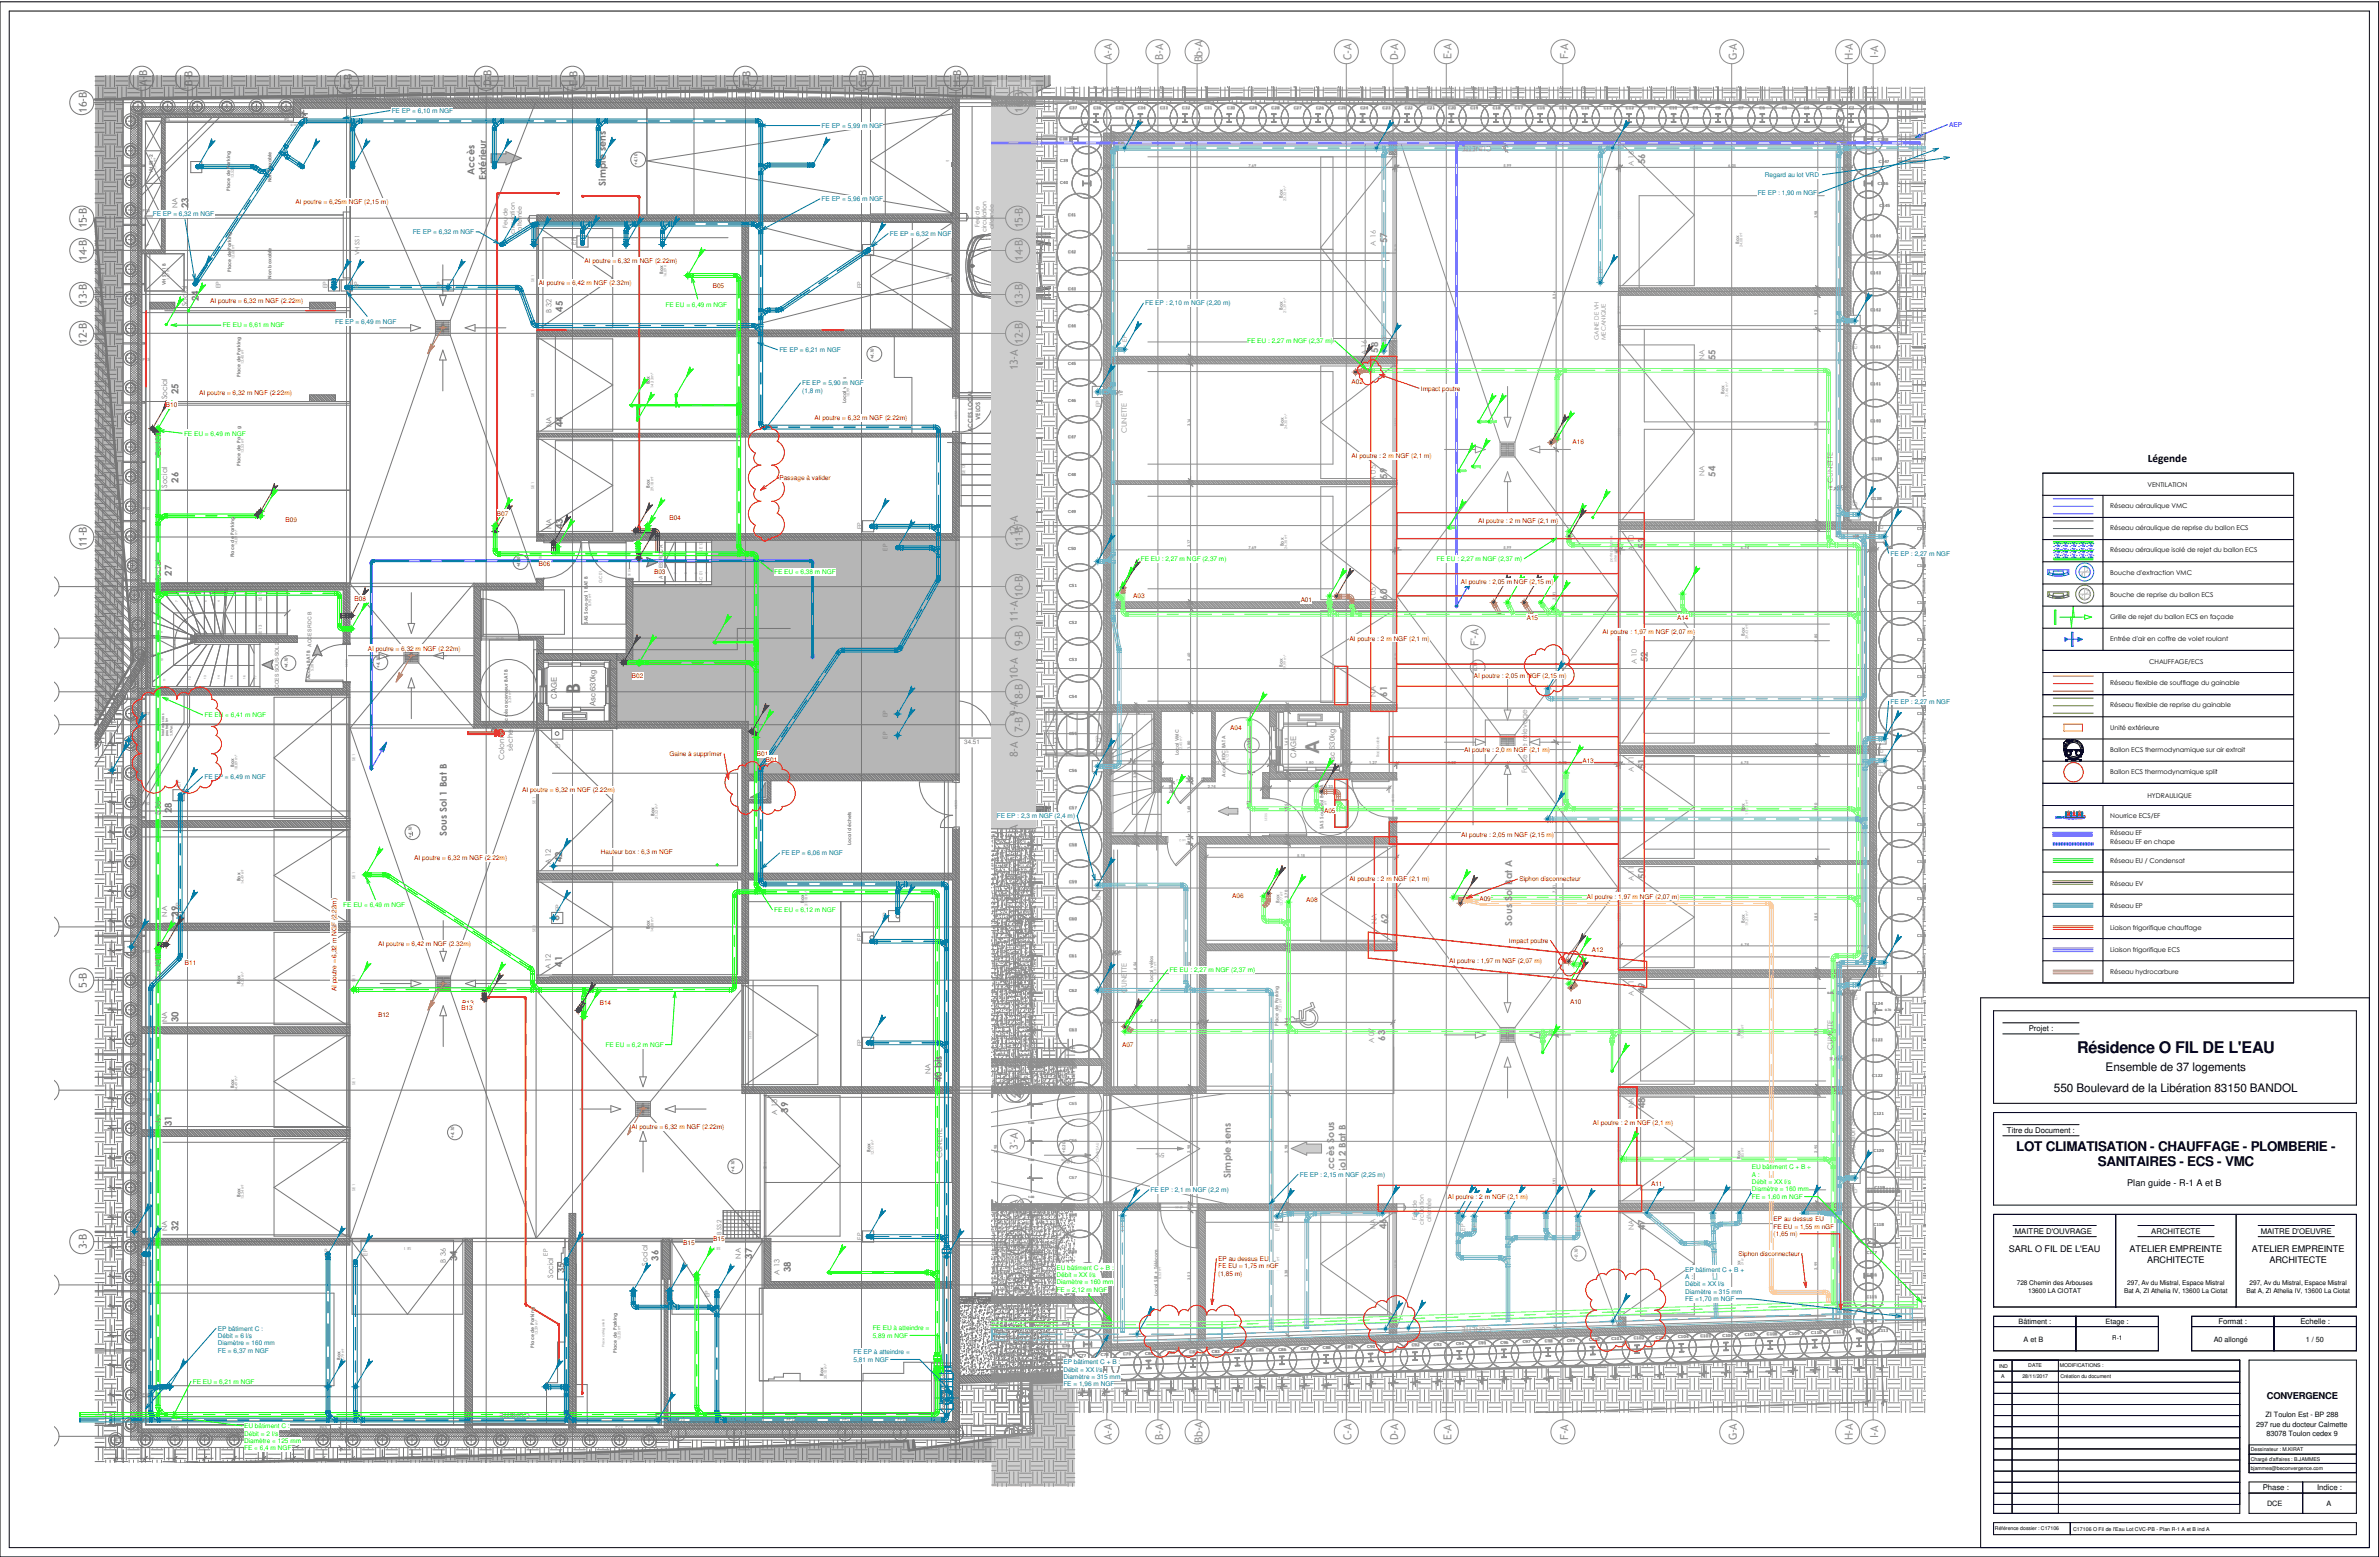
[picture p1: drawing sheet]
<svg xmlns="http://www.w3.org/2000/svg" width="1285mm" height="841mm" viewBox="0 0 1285 841" stroke-linecap="round" stroke-linejoin="round" font-family="sans-serif">
<defs><g id="words">
<text font-size="10.4" fill="#777" x="313" y="375" transform="rotate(-90 313 375)">B</text>
<text font-size="10.4" fill="#8e8e8e" x="713" y="408" transform="rotate(-90 713 408)">A</text>
<text font-size="8.7" x="1122" y="569">Résidence O FIL DE L'EAU</text>
<g font-size="7.2">
<text x="1089" y="621">LOT CLIMATISATION - CHAUFFAGE - PLOMBERIE -</text>
<text x="1133" y="630">SANITAIRES - ECS - VMC</text>
</g>
<g font-size="6.3">
<text x="1137" y="579">Ensemble de 37 logements</text>
<text x="1110" y="590">550 Boulevard de la Libération 83150 BANDOL</text>
</g>
<text font-size="6.1" x="1160" y="249">Légende</text>
<g font-size="5.9" fill="#8e8e8e">
<text x="601" y="32" transform="rotate(-90 601 32)">A-A</text>
<text x="628" y="32" transform="rotate(-90 628 32)">B-A</text>
<text x="650" y="34" transform="rotate(-90 650 34)">Bb-A</text>
<text x="730" y="32" transform="rotate(-90 730 32)">C-A</text>
<text x="755" y="32" transform="rotate(-90 755 32)">D-A</text>
<text x="784" y="32" transform="rotate(-90 784 32)">E-A</text>
<text x="847" y="32" transform="rotate(-90 847 32)">F-A</text>
<text x="938" y="33" transform="rotate(-90 938 33)">G-A</text>
<text x="1001" y="32" transform="rotate(-90 1001 32)">H-A</text>
<text x="1015" y="31" transform="rotate(-90 1015 31)">I-A</text>
<text x="535" y="60" transform="rotate(-90 535 60)">16-A</text>
<text x="535" y="79" transform="rotate(-90 535 79)">15-A</text>
<text x="535" y="163" transform="rotate(-90 535 163)">14-A</text>
<text x="552" y="186" transform="rotate(-90 552 186)">12-B</text>
<text x="550" y="200" transform="rotate(-90 550 200)">13-A</text>
<text x="550" y="289" transform="rotate(-90 550 289)">12-A</text>
<text x="552" y="322" transform="rotate(-90 552 322)">10-B</text>
<text x="550" y="336" transform="rotate(-90 550 336)">11-A</text>
<text x="552" y="349" transform="rotate(-90 552 349)">9-B</text>
<text x="799" y="349" transform="rotate(-90 799 349)">F'-A</text>
<text x="550" y="367" transform="rotate(-90 550 367)">10-A</text>
<text x="552" y="378" transform="rotate(-90 552 378)">8-B</text>
<text x="550" y="387" transform="rotate(-90 550 387)">9-A</text>
<text x="552" y="395" transform="rotate(-90 552 395)">7-B</text>
<text x="550" y="409" transform="rotate(-90 550 409)">8-A</text>
<text x="550" y="454" transform="rotate(-90 550 454)">7-A</text>
<text x="550" y="484" transform="rotate(-90 550 484)">6-A</text>
<text x="552" y="505" transform="rotate(-90 552 505)">6-B</text>
<text x="550" y="530" transform="rotate(-90 550 530)">5-A</text>
<text x="552" y="533" transform="rotate(-90 552 533)">5-B</text>
<text x="550" y="593" transform="rotate(-90 550 593)">4-A</text>
<text x="552" y="593" transform="rotate(-90 552 593)">4-B</text>
<text x="550" y="621" transform="rotate(-90 550 621)">3'-A</text>
<text x="550" y="656" transform="rotate(-90 550 656)">3-A</text>
<text x="552" y="675" transform="rotate(-90 552 675)">3-B</text>
<text x="552" y="698" transform="rotate(-90 552 698)">2-B</text>
<text x="550" y="734" transform="rotate(-90 550 734)">2-A</text>
<text x="536" y="749" transform="rotate(-90 536 749)">1-A</text>
<text x="601" y="778" transform="rotate(-90 601 778)">A-A</text>
<text x="628" y="778" transform="rotate(-90 628 778)">B-A</text>
<text x="650" y="779" transform="rotate(-90 650 779)">Bb-A</text>
<text x="730" y="778" transform="rotate(-90 730 778)">C-A</text>
<text x="755" y="778" transform="rotate(-90 755 778)">D-A</text>
<text x="784" y="778" transform="rotate(-90 784 778)">E-A</text>
<text x="847" y="778" transform="rotate(-90 847 778)">F-A</text>
<text x="938" y="778" transform="rotate(-90 938 778)">G-A</text>
<text x="1001" y="778" transform="rotate(-90 1001 778)">H-A</text>
<text x="1015" y="777" transform="rotate(-90 1015 777)">I-A</text>
</g>
<g font-size="5.9" fill="#777">
<text x="79" y="47" transform="rotate(-90 79 47)">A-B</text>
<text x="104" y="46" transform="rotate(-90 104 46)">B-B</text>
<text x="265" y="47" transform="rotate(-90 265 47)">D-B</text>
<text x="312" y="46" transform="rotate(-90 312 46)">E-B</text>
<text x="405" y="46" transform="rotate(-90 405 46)">F-B</text>
<text x="468" y="47" transform="rotate(-90 468 47)">G-B</text>
<text x="519" y="47" transform="rotate(-90 519 47)">H-B</text>
<text x="190" y="48" transform="rotate(-90 190 48)">C-B</text>
<text x="47" y="61" transform="rotate(-90 47 61)">16-B</text>
<text x="553" y="61" transform="rotate(-90 553 61)">16-B</text>
<text x="47" y="123" transform="rotate(-90 47 123)">15-B</text>
<text x="553" y="123" transform="rotate(-90 553 123)">15-B</text>
<text x="47" y="141" transform="rotate(-90 47 141)">14-B</text>
<text x="552" y="141" transform="rotate(-90 552 141)">14-B</text>
<text x="47" y="165" transform="rotate(-90 47 165)">13-B</text>
<text x="552" y="165" transform="rotate(-90 552 165)">13-B</text>
<text x="47" y="186" transform="rotate(-90 47 186)">12-B</text>
<text x="47" y="296" transform="rotate(-90 47 296)">11-B</text>
<text x="552" y="296" transform="rotate(-90 552 296)">11-B</text>
<text x="47" y="533" transform="rotate(-90 47 533)">5-B</text>
<text x="47" y="675" transform="rotate(-90 47 675)">3-B</text>
<text x="552" y="780" transform="rotate(-90 552 780)">1-B</text>
</g>
<g font-size="5.2" fill="#8e8e8e">
<text x="889" y="89" transform="rotate(-90 889 89)">56</text>
<text x="749" y="131" transform="rotate(-90 749 131)">57</text>
<text x="745" y="191" transform="rotate(-90 745 191)">58</text>
<text x="927" y="195" transform="rotate(-90 927 195)">55</text>
<text x="927" y="257" transform="rotate(-90 927 257)">54</text>
<text x="749" y="259" transform="rotate(-90 749 259)">59</text>
<text x="889" y="296" transform="rotate(-90 889 296)">53</text>
<text x="749" y="324" transform="rotate(-90 749 324)">60</text>
<text x="890" y="358" transform="rotate(-90 890 358)">52</text>
<text x="749" y="376" transform="rotate(-90 749 376)">61</text>
<text x="889" y="416" transform="rotate(-90 889 416)">51</text>
<text x="889" y="475" transform="rotate(-90 889 475)">50</text>
<text x="750" y="499" transform="rotate(-90 750 499)">62</text>
<text x="817" y="500" transform="rotate(-90 817 500)">Sous Sol Bat A</text>
<text x="889" y="536" transform="rotate(-90 889 536)">49</text>
<text x="748" y="562" transform="rotate(-90 748 562)">63</text>
<text x="889" y="599" transform="rotate(-90 889 599)">48</text>
<text x="721" y="635" transform="rotate(-90 721 635)">Accès Sous</text>
<text x="727" y="634" transform="rotate(-90 727 634)">Sol 2 Bat B</text>
<text x="665" y="636" transform="rotate(-90 665 636)">Simple sens</text>
<text x="749" y="664" transform="rotate(-90 749 664)">46</text>
<text x="889" y="665" transform="rotate(-90 889 665)">47</text>
</g>
<g font-size="5.2" fill="#777">
<text x="256" y="95" transform="rotate(-90 256 95)">Accès</text>
<text x="263" y="97" transform="rotate(-90 263 97)">Extérieur</text>
<text x="327" y="100" transform="rotate(-90 327 100)">Simple sens</text>
<text x="102" y="112" transform="rotate(-90 102 112)">23</text>
<text x="107" y="163" transform="rotate(-90 107 163)">24</text>
<text x="304" y="168" transform="rotate(-90 304 168)">45</text>
<text x="96" y="213" transform="rotate(-90 96 213)">25</text>
<text x="304" y="231" transform="rotate(-90 304 231)">44</text>
<text x="96" y="261" transform="rotate(-90 96 261)">26</text>
<text x="304" y="286" transform="rotate(-90 304 286)">43</text>
<text x="93" y="311" transform="rotate(-90 93 311)">27</text>
<text x="93" y="439" transform="rotate(-90 93 439)">28</text>
<text x="241" y="452" transform="rotate(-90 241 452)">Sous Sol 1 Bat B</text>
<text x="304" y="466" transform="rotate(-90 304 466)">42</text>
<text x="96" y="495" transform="rotate(-90 96 495)">29</text>
<text x="304" y="522" transform="rotate(-90 304 522)">41</text>
<text x="96" y="552" transform="rotate(-90 96 552)">30</text>
<text x="509" y="584" transform="rotate(-90 509 584)">40 bis</text>
<text x="426" y="601" transform="rotate(-90 426 601)">39</text>
<text x="93" y="608" transform="rotate(-90 93 608)">31</text>
<text x="96" y="665" transform="rotate(-90 96 665)">32</text>
<text x="247" y="681" transform="rotate(-90 247 681)">34</text>
<text x="356" y="681" transform="rotate(-90 356 681)">36</text>
<text x="406" y="680" transform="rotate(-90 406 680)">37</text>
<text x="305" y="688" transform="rotate(-90 305 688)">35</text>
<text x="427" y="687" transform="rotate(-90 427 687)">38</text>
</g>
<text font-size="5.1" x="1225" y="756">CONVERGENCE</text>
<g font-size="5">
<text x="1149" y="640">Plan guide -</text>
<text x="1177" y="640">R</text>
<text x="1181" y="640">-</text>
<text x="1182" y="640">1 A et B</text>
</g>
<g font-size="4.9">
<text x="1085" y="676">SARL O FIL DE L'EAU</text>
<text x="1150" y="676">ATELIER EMPREINTE</text>
<text x="1216" y="676">ATELIER EMPREINTE</text>
<text x="1160" y="682">ARCHITECTE</text>
<text x="1226" y="682">ARCHITECTE</text>
</g>
<g font-size="4.2">
<text x="1096" y="557">Projet :</text>
<text x="1084" y="612">Titre du Document :</text>
<text x="1088" y="666">MAITRE D'OUVRAGE</text>
<text x="1162" y="666">ARCHITECTE</text>
<text x="1221" y="666">MAITRE D'OEUVRE</text>
<text x="1198" y="715">Format :</text>
<text x="1243" y="715">Echelle :</text>
<text x="1222" y="805">Phase :</text>
<text x="1252" y="805">Indice :</text>
</g>
<g font-size="4.1" fill="#8e8e8e">
<text x="999" y="141" transform="rotate(-90 999 141)">Fondation SP</text>
<text x="600" y="329" transform="rotate(-90 600 329)">Fondation SP</text>
<text x="700" y="409" transform="rotate(-90 700 409)">CAGE</text>
<text x="721" y="413" transform="rotate(-90 721 413)">Asc 630kg</text>
<text x="1014" y="480" transform="rotate(-90 1014 480)">Fondation SP</text>
<text x="1002" y="628" transform="rotate(-90 1002 628)">Fondation SP</text>
<text x="598" y="700" transform="rotate(-90 598 700)">Fondation SP</text>
</g>
<g font-size="4.1" fill="#777">
<text x="301" y="377" transform="rotate(-90 301 377)">CAGE</text>
<text x="322" y="381" transform="rotate(-90 322 381)">Asc 630kg</text>
<text x="209" y="771" transform="rotate(180 209 771)">?</text>
<text x="456" y="769" transform="rotate(180 456 769)">?</text>
</g>
<g font-size="3.9" fill="#777">
<text x="105" y="59" transform="rotate(180 105 59)">Systeme drainant</text>
<text x="96" y="112" transform="rotate(-90 96 112)">NA</text>
<text x="101" y="165" transform="rotate(-90 101 165)">Social</text>
<text x="298" y="169" transform="rotate(-90 298 169)">B 32</text>
<text x="90" y="216" transform="rotate(-90 90 216)">Social</text>
<text x="298" y="231" transform="rotate(-90 298 231)">NA</text>
<text x="87" y="247" transform="rotate(-90 87 247)">CUNETTE</text>
<text x="90" y="264" transform="rotate(-90 90 264)">Social</text>
<text x="298" y="286" transform="rotate(-90 298 286)">NA</text>
<text x="87" y="314" transform="rotate(-90 87 314)">Social</text>
<text x="277" y="405" transform="rotate(-90 277 405)">sèche</text>
<text x="272" y="410" transform="rotate(-90 272 410)">Colonne</text>
<text x="87" y="440" transform="rotate(-90 87 440)">B 36</text>
<text x="298" y="467" transform="rotate(-90 298 467)">A 12</text>
<text x="90" y="495" transform="rotate(-90 90 495)">NA</text>
<text x="298" y="524" transform="rotate(-90 298 524)">A 12</text>
<text x="87" y="530" transform="rotate(-90 87 530)">CUNETTE</text>
<text x="90" y="552" transform="rotate(-90 90 552)">NA</text>
<text x="503" y="580" transform="rotate(-90 503 580)">NA</text>
<text x="420" y="602" transform="rotate(-90 420 602)">A 13</text>
<text x="87" y="608" transform="rotate(-90 87 608)">NA</text>
<text x="509" y="626" transform="rotate(-90 509 626)">CUNETTE</text>
<text x="90" y="665" transform="rotate(-90 90 665)">NA</text>
<text x="241" y="682" transform="rotate(-90 241 682)">B 36</text>
<text x="350" y="684" transform="rotate(-90 350 684)">Social</text>
<text x="400" y="680" transform="rotate(-90 400 680)">NA</text>
<text x="421" y="688" transform="rotate(-90 421 688)">A 13</text>
<text x="299" y="690" transform="rotate(-90 299 690)">Social</text>
<text x="74" y="742" transform="rotate(-90 74 742)">Systeme drainant</text>
<text x="286" y="763" transform="rotate(180 286 763)">CUNETTE</text>
<text x="147" y="775" transform="rotate(180 147 775)">Systeme drainant</text>
</g>
<g font-size="3.9" fill="#8e8e8e">
<text x="806" y="79" transform="rotate(180 806 79)">CUNETTE</text>
<text x="883" y="90" transform="rotate(-90 883 90)">A 16</text>
<text x="743" y="133" transform="rotate(-90 743 133)">A 16</text>
<text x="738" y="192" transform="rotate(-90 738 192)">A 16</text>
<text x="921" y="195" transform="rotate(-90 921 195)">NA</text>
<text x="609" y="234" transform="rotate(-90 609 234)">CUNETTE</text>
<text x="921" y="257" transform="rotate(-90 921 257)">NA</text>
<text x="743" y="260" transform="rotate(-90 743 260)">A 05</text>
<text x="990" y="261" transform="rotate(-90 990 261)">CUNETTE</text>
<text x="883" y="298" transform="rotate(-90 883 298)">A 10</text>
<text x="743" y="325" transform="rotate(-90 743 325)">A 05</text>
<text x="884" y="359" transform="rotate(-90 884 359)">A 10</text>
<text x="743" y="376" transform="rotate(-90 743 376)">NA</text>
<text x="825" y="418" transform="rotate(-90 825 418)">Fosse de relevage</text>
<text x="883" y="417" transform="rotate(-90 883 417)">A 11</text>
<text x="883" y="476" transform="rotate(-90 883 476)">A 11</text>
<text x="744" y="499" transform="rotate(-90 744 499)">NA</text>
<text x="609" y="536" transform="rotate(-90 609 536)">CUNETTE</text>
<text x="883" y="538" transform="rotate(-90 883 538)">A 11</text>
<text x="742" y="563" transform="rotate(-90 742 563)">A 07</text>
<text x="990" y="567" transform="rotate(-90 990 567)">CUNETTE</text>
<text x="883" y="599" transform="rotate(-90 883 599)">NA</text>
<text x="743" y="664" transform="rotate(-90 743 664)">NA</text>
<text x="883" y="665" transform="rotate(-90 883 665)">NA</text>
<text x="806" y="717" transform="rotate(180 806 717)">CUNETTE</text>
</g>
<g font-size="3.9">
<text x="1090" y="715">Bâtiment :</text>
<text x="1137" y="715">Etage :</text>
<text x="1093" y="725">A et B</text>
<text x="1196" y="725">A0 allongé</text>
<text x="1246" y="725">1 / 50</text>
<text x="1224" y="766">ZI Toulon Est - BP 288</text>
<text x="1219" y="771">297 rue du docteur Calmette</text>
<text x="1224" y="776">83078 Toulon cedex 9</text>
<text x="1225" y="813">DCE</text>
<text x="1257" y="813">A</text>
</g>
<g font-size="3.6">
<text x="1160" y="263">VENTILATION</text>
<text x="1140" y="274">Réseau aéraulique VMC</text>
<text x="1140" y="286">Réseau aéraulique de reprise du ballon ECS</text>
<text x="1140" y="298">Réseau aéraulique isolé de rejet du ballon ECS</text>
<text x="1140" y="310">Bouche d'extraction VMC</text>
<text x="1140" y="322">Bouche de reprise du ballon ECS</text>
<text x="1140" y="334">Grille de rejet du ballon ECS en façade</text>
<text x="1140" y="346">Entrée d'air en coffre de volet roulant</text>
<text x="1161" y="359">CHAUFFAGE/ECS</text>
<text x="1140" y="370">Réseau flexible de soufflage du gainable</text>
<text x="1140" y="382">Réseau flexible de reprise du gainable</text>
<text x="1140" y="394">Unité extérieure</text>
<text x="1140" y="406">Ballon ECS thermodynamique sur air extrait</text>
<text x="1140" y="418">Ballon ECS thermodynamique split</text>
<text x="1160" y="431">HYDRAULIQUE</text>
<text x="1140" y="442">Nourrice ECS/EF</text>
<text x="1140" y="451">Réseau EF</text>
<text x="1140" y="456">Réseau EF en chape</text>
<text x="1140" y="466">Réseau EU / Condensat</text>
<text x="1140" y="478">Réseau EV</text>
<text x="1140" y="490">Réseau EP</text>
<text x="1140" y="502">Liaison frigorifique chauffage</text>
<text x="1140" y="514">Liaison frigorifique ECS</text>
<text x="1140" y="526">Réseau hydrocarbure</text>
</g>
<g font-size="3.5" fill="#007ba5">
<text x="212" y="61">FE EP = 6,10 m NGF</text>
<text x="444" y="69">FE EP = 5,99 m NGF</text>
<text x="953" y="96">Regard au lot VRD</text>
<text x="950" y="105">FE EP : 1,90 m NGF</text>
<text x="444" y="109">FE EP = 5,96 m NGF</text>
<text x="83" y="117">FE EP = 6,32 m NGF</text>
<text x="223" y="126">FE EP = 6,32 m NGF</text>
<text x="481" y="127">FE EP = 6,32 m NGF</text>
<text x="619" y="165">FE EP : 2,10 m NGF (2,20 m)</text>
<text x="181" y="175">FE EP = 6,49 m NGF</text>
<text x="421" y="190">FE EP = 6,21 m NGF</text>
<text x="433" y="208">FE EP = 5,90 m NGF</text>
<text x="433" y="212">(1,8 m)</text>
<text x="1021" y="300">FE EP : 2,27 m NGF</text>
<text x="1021" y="380">FE EP : 2,27 m NGF</text>
<text x="110" y="421">FE EP = 6,49 m NGF</text>
<text x="539" y="442">FE EP : 2,3 m NGF (2,4 m)</text>
<text x="422" y="462">FE EP = 6,06 m NGF</text>
<text x="702" y="636">FE EP : 2,15 m NGF (2,25 m)</text>
<text x="622" y="644">FE EP : 2,1 m NGF (2,2 m)</text>
<text x="910" y="687">EP bâtiment C + B +</text>
<text x="910" y="691">A :</text>
<text x="910" y="695">Débit = XX l/s</text>
<text x="910" y="699">Diamètre = 315 mm</text>
<text x="910" y="703">FE =1,70 m NGF</text>
<text x="118" y="719">EP bâtiment C :</text>
<text x="118" y="723">Débit = 6 l/s</text>
<text x="118" y="727">Diamètre = 160 mm</text>
<text x="118" y="731">FE = 6,37 m NGF</text>
<text x="461" y="732">FE EP à atteindre =</text>
<text x="461" y="736">5,81 m NGF</text>
<text x="574" y="737">EP bâtiment C + B :</text>
<text x="574" y="741">Débit = XX l/s</text>
<text x="574" y="745">Diamètre = 315 mm</text>
<text x="574" y="749">FE = 1,96 m NGF</text>
</g>
<text font-size="3.5" fill="#00f" x="1053" y="69">AEP</text>
<g font-size="3.5" fill="#f00">
<text x="160" y="110">AI poutre = 6,25m NGF (2,15 m)</text>
<text x="316" y="142">AI poutre = 6,32 m NGF (2.22m)</text>
<text x="291" y="154">AI poutre = 6,42 m NGF (2.32m)</text>
<text x="385" y="156">B05</text>
<text x="114" y="163">AI poutre = 6,32 m NGF (2.22m)</text>
<text x="730" y="208">A02</text>
<text x="108" y="213">AI poutre = 6,32 m NGF (2.22m)</text>
<text x="768" y="211">Impact poutre</text>
<text x="90" y="220">B10</text>
<text x="440" y="227">AI poutre = 6,32 m NGF (2.22m)</text>
<text x="850" y="240">A16</text>
<text x="730" y="247">AI poutre : 2 m NGF (2,1 m)</text>
<text x="421" y="259">Passage à valider</text>
<text x="154" y="282">B09</text>
<text x="268" y="279">B07</text>
<text x="362" y="281">B04</text>
<text x="798" y="282">AI poutre : 2 m NGF (2,1 m)</text>
<text x="291" y="306">B06</text>
<text x="353" y="310">B03</text>
<text x="789" y="316">AI poutre : 2,05 m NGF (2,15 m)</text>
<text x="612" y="323">A03</text>
<text x="192" y="325">B08</text>
<text x="703" y="325">A01</text>
<text x="825" y="335">A15</text>
<text x="906" y="335">A14</text>
<text x="729" y="346">AI poutre : 2 m NGF (2,1 m)</text>
<text x="866" y="342">AI poutre : 1,97 m NGF (2,07 m)</text>
<text x="199" y="351">AI poutre = 6,32 m NGF (2.22m)</text>
<text x="796" y="366">AI poutre : 2,05 m NGF (2,15 m)</text>
<text x="341" y="366">B02</text>
<text x="665" y="394">A04</text>
<text x="791" y="406">AI poutre : 2,0 m NGF (2,1 m)</text>
<text x="362" y="409">Gaine à supprimer</text>
<text x="409" y="409">B01</text>
<text x="414" y="411">B01</text>
<text x="855" y="412">A13</text>
<text x="282" y="428">AI poutre = 6,32 m NGF (2.22m)</text>
<text x="715" y="439">A05</text>
<text x="789" y="452">AI poutre : 2,05 m NGF (2,15 m)</text>
<text x="325" y="461">Hauteur box : 6,3 m NGF</text>
<text x="224" y="465">AI poutre = 6,32 m NGF (2.22m)</text>
<text x="729" y="476">AI poutre : 2 m NGF (2,1 m)</text>
<text x="821" y="476">Siphon disconnecteur</text>
<text x="666" y="485">A06</text>
<text x="857" y="485">AI poutre : 1,97 m NGF (2,07 m)</text>
<text x="706" y="487">A08</text>
<text x="799" y="487">A09</text>
<text x="815" y="509">Impact poutre</text>
<text x="204" y="511">AI poutre = 6,42 m NGF (2.32m)</text>
<text x="860" y="514">A12</text>
<text x="100" y="522">B11</text>
<text x="783" y="520">AI poutre : 1,97 m NGF (2,07 m)</text>
<text x="182" y="535" transform="rotate(-90 182 535)">AI poutre = 6,32 m NGF (2.22m)</text>
<text x="249" y="545">B13</text>
<text x="250" y="543">B13</text>
<text x="324" y="543">B14</text>
<text x="848" y="542">A10</text>
<text x="204" y="549">B12</text>
<text x="606" y="566">A07</text>
<text x="341" y="610">AI poutre = 6,32 m NGF (2.22m)</text>
<text x="860" y="608">AI poutre : 2 m NGF (2,1 m)</text>
<text x="892" y="641">A11</text>
<text x="782" y="647">AI poutre : 2 m NGF (2,1 m)</text>
<text x="958" y="660">EP au dessus EU</text>
<text x="958" y="664">FE EU = 1,55 m nGF</text>
<text x="385" y="671">B15</text>
<text x="958" y="668">(1,65 m)</text>
<text x="369" y="673">B15</text>
<text x="658" y="681">EP au dessus EU</text>
<text x="939" y="678">Siphon disconnecteur</text>
<text x="658" y="685">FE EU = 1,75 m nGF</text>
<text x="658" y="689">(1,85 m)</text>
</g>
<g font-size="3.5" fill="#0f0">
<text x="360" y="166">FE EU = 6,49 m NGF</text>
<text x="120" y="177">FE EU = 6,61 m NGF</text>
<text x="674" y="185">FE EU : 2,27 m NGF (2,37 m)</text>
<text x="99" y="235">FE EU = 6,49 m NGF</text>
<text x="616" y="303">FE EU : 2,27 m NGF (2,37 m)</text>
<text x="776" y="303">FE EU : 2,27 m NGF (2,37 m)</text>
<text x="418" y="310">FE EU = 6,38 m NGF</text>
<text x="110" y="387">FE EU = 6,41 m NGF</text>
<text x="185" y="490">FE EU = 6,49 m NGF</text>
<text x="418" y="493">FE EU = 6,12 m NGF</text>
<text x="632" y="525">FE EU : 2,27 m NGF (2,37 m)</text>
<text x="327" y="565">FE EU = 6,2 m NGF</text>
<text x="946" y="632">EU bâtiment C + B +</text>
<text x="946" y="636">A :</text>
<text x="946" y="640">Débit = XX l/s</text>
<text x="946" y="644">Diamètre = 160 mm</text>
<text x="946" y="648">FE = 1,60 m NGF</text>
<text x="571" y="686">EU bâtiment C + B :</text>
<text x="571" y="690">Débit = XX l/s</text>
<text x="571" y="694">Diamètre = 160 mm</text>
<text x="571" y="698">FE = 2,12 m NGF</text>
<text x="471" y="719">FE EU à atteindre =</text>
<text x="471" y="723">5,89 m NGF</text>
<text x="104" y="747">FE EU = 6,21 m NGF</text>
<text x="132" y="771">EU bâtiment C :</text>
<text x="132" y="775">Débit = 2 l/s</text>
<text x="132" y="779">Diamètre = 125 mm</text>
<text x="132" y="783">FE = 6,4 m NGF</text>
</g>
<g font-size="3.5">
<text x="1089" y="694">728 Chemin des Arbouses</text>
<text x="1149" y="694">297, Av du Mistral, Espace Mistral</text>
<text x="1215" y="694">297, Av du Mistral, Espace Mistral</text>
<text x="1096" y="699">13600 LA CIOTAT</text>
<text x="1147" y="699">Bat A, ZI Athelia IV, 13600 La Ciotat</text>
<text x="1214" y="699">Bat A, ZI Athelia IV, 13600 La Ciotat</text>
<text x="1141" y="724">R</text>
<text x="1143" y="724">-</text>
<text x="1145" y="724">1</text>
</g>
<text font-size="3.4" fill="#777" x="521" y="402">34.51</text>
<g font-size="3.3" fill="#777">
<text x="274" y="123" transform="rotate(-90 274 123)">Feu de</text>
<text x="282" y="125" transform="rotate(-90 282 125)">alternée</text>
<text x="529" y="123" transform="rotate(-90 529 123)">Feu de</text>
<text x="533" y="125" transform="rotate(-90 533 125)">circulation</text>
<text x="537" y="124" transform="rotate(-90 537 124)">alternée</text>
<text x="278" y="126" transform="rotate(-90 278 126)">circulation</text>
<text x="194" y="138" transform="rotate(-90 194 138)">VH SS 1</text>
<text x="311" y="132" transform="rotate(-90 311 132)">EP</text>
<text x="119" y="156" transform="rotate(-90 119 156)">EP</text>
<text x="177" y="156" transform="rotate(-90 177 156)">EP</text>
<text x="194" y="156" transform="rotate(-90 194 156)">EP</text>
<text x="239" y="156" transform="rotate(-90 239 156)">EP</text>
<text x="465" y="156" transform="rotate(-90 465 156)">EP</text>
<text x="465" y="286" transform="rotate(-90 465 286)">EP</text>
<text x="303" y="404" transform="rotate(-90 303 404)">EP</text>
<text x="98" y="425" transform="rotate(-90 98 425)">EP</text>
<text x="98" y="491" transform="rotate(-90 98 491)">EP</text>
<text x="303" y="492" transform="rotate(-90 303 492)">EP</text>
<text x="480" y="496" transform="rotate(-90 480 496)">EP</text>
<text x="73" y="507" transform="rotate(-90 73 507)">EP</text>
<text x="465" y="508" transform="rotate(-90 465 508)">EP</text>
<text x="465" y="565" transform="rotate(-90 465 565)">EP</text>
<text x="73" y="661" transform="rotate(-90 73 661)">EP</text>
<text x="390" y="670" transform="rotate(-90 390 670)">VB SS 2</text>
<text x="465" y="670" transform="rotate(-90 465 670)">EP</text>
<text x="79" y="684" transform="rotate(-90 79 684)">EP</text>
<text x="178" y="678" transform="rotate(-90 178 678)">EP</text>
<text x="199" y="678" transform="rotate(-90 199 678)">EP</text>
<text x="296" y="678" transform="rotate(-90 296 678)">EP</text>
<text x="383" y="701" transform="rotate(-90 383 701)">EP</text>
</g>
<g font-size="3.3" fill="#8e8e8e">
<text x="866" y="148" transform="rotate(-90 866 148)">EP</text>
<text x="609" y="185" transform="rotate(-90 609 185)">EP</text>
<text x="749" y="184" transform="rotate(-90 749 184)">EP</text>
<text x="864" y="184" transform="rotate(-90 864 184)">GAINE DE VH</text>
<text x="868" y="184" transform="rotate(-90 868 184)">MECANIQUE</text>
<text x="1003" y="188" transform="rotate(-90 1003 188)">EP</text>
<text x="594" y="220" transform="rotate(-90 594 220)">EP</text>
<text x="1003" y="274" transform="rotate(-90 1003 274)">EP</text>
<text x="1017" y="286" transform="rotate(-90 1017 286)">EP</text>
<text x="594" y="401" transform="rotate(-90 594 401)">EP</text>
<text x="1017" y="407" transform="rotate(-90 1017 407)">EP</text>
<text x="1017" y="419" transform="rotate(-90 1017 419)">EP</text>
<text x="594" y="486" transform="rotate(-90 594 486)">EP</text>
<text x="1017" y="528" transform="rotate(-90 1017 528)">EP</text>
<text x="1003" y="540" transform="rotate(-90 1003 540)">EP</text>
<text x="629" y="623" transform="rotate(180 629 623)">5%</text>
<text x="580" y="626" transform="rotate(180 580 626)">18%</text>
<text x="1003" y="644" transform="rotate(-90 1003 644)">EP</text>
<text x="765" y="659" transform="rotate(-90 765 659)">Feu de</text>
<text x="608" y="665" transform="rotate(-90 608 665)">EP</text>
<text x="691" y="665" transform="rotate(-90 691 665)">EP</text>
<text x="769" y="662" transform="rotate(-90 769 662)">circulation</text>
<text x="773" y="660" transform="rotate(-90 773 660)">alternée</text>
<text x="791" y="665" transform="rotate(-90 791 665)">EP</text>
<text x="798" y="665" transform="rotate(-90 798 665)">EP</text>
<text x="854" y="665" transform="rotate(-90 854 665)">EP</text>
</g>
<g font-size="3.2" fill="#777">
<text x="530" y="227" transform="rotate(-90 530 227)">VELOS</text>
<text x="525" y="234" transform="rotate(-90 525 234)">ACCES LOCAL</text>
</g>
<g font-size="2.9">
<text x="1120" y="827">C17106 O Fil de l'Eau Lot CVC</text>
<text x="1159" y="827">-</text>
<text x="1160" y="827">PB</text>
<text x="1165" y="827">-</text>
<text x="1167" y="827">Plan R</text>
<text x="1175" y="827">-</text>
<text x="1176" y="827">1 A et B ind A</text>
</g>
<g font-size="2.8" fill="#777">
<text x="358" y="313" transform="rotate(-90 358 313)">ACCES RDC A</text>
<text x="168" y="349" transform="rotate(-90 168 349)">ACCES RDC B</text>
<text x="151" y="373" transform="rotate(-90 151 373)">ACCES SOUS-SOL 2 B</text>
</g>
<g font-size="2.8">
<text x="1080" y="739">IND</text>
<text x="1096" y="739">DATE</text>
<text x="1113" y="739">MODIFICATIONS :</text>
<text x="1081" y="745">A</text>
<text x="1092" y="745">28/11/2017</text>
<text x="1113" y="745">Création du document</text>
<text x="1216" y="784">Dessinateur : M.KIRAT</text>
<text x="1216" y="789">Chargé d'affaires : B.JAMMES</text>
<text x="1216" y="794">bjammes@beconvergence.com</text>
<text x="1078" y="827">Référence dossier : C17106</text>
</g>
<g font-size="2.6" fill="#777">
<text x="83" y="94" transform="rotate(-90 83 94)">VH SS -2</text>
<text x="147" y="99" transform="rotate(-90 147 99)">Non boxable</text>
<text x="124" y="103" transform="rotate(-90 124 103)">Place de Parking</text>
<text x="125" y="147" transform="rotate(-90 125 147)">Place de Parking</text>
<text x="358" y="148" transform="rotate(-90 358 148)">Box</text>
<text x="90" y="154" transform="rotate(-90 90 154)">VH SS-1 B</text>
<text x="147" y="151" transform="rotate(-90 147 151)">Non boxable</text>
<text x="130" y="204" transform="rotate(-90 130 204)">Place de Parking</text>
<text x="351" y="208" transform="rotate(-90 351 208)">Box</text>
<text x="457" y="218" transform="rotate(-90 457 218)">Local vélos</text>
<text x="130" y="252" transform="rotate(-90 130 252)">Place de Parking</text>
<text x="351" y="264" transform="rotate(-90 351 264)">Box</text>
<text x="126" y="301" transform="rotate(-90 126 301)">Place de Parking</text>
<text x="318" y="337" transform="rotate(-90 318 337)">SAS Sous-sol 1 BAT B</text>
<text x="167" y="367" transform="rotate(-90 167 367)">Accès BAT B</text>
<text x="274" y="391" transform="rotate(-90 274 391)">Accès ascenseur BAT B</text>
<text x="126" y="414" transform="rotate(-90 126 414)">Box</text>
<text x="353" y="441" transform="rotate(-90 353 441)">Box</text>
<text x="460" y="456" transform="rotate(-90 460 456)">Local déchets</text>
<text x="130" y="476" transform="rotate(-90 130 476)">Box</text>
<text x="434" y="488" transform="rotate(-90 434 488)">Box</text>
<text x="351" y="502" transform="rotate(-90 351 502)">Box</text>
<text x="130" y="531" transform="rotate(-90 130 531)">Box</text>
<text x="126" y="588" transform="rotate(-90 126 588)">Box</text>
<text x="470" y="622" transform="rotate(-90 470 622)">Box</text>
<text x="130" y="646" transform="rotate(-90 130 646)">Box</text>
<text x="289" y="728" transform="rotate(-90 289 728)">Place de Parking</text>
<text x="333" y="731" transform="rotate(-90 333 731)">Place de Parking</text>
<text x="184" y="735" transform="rotate(-90 184 735)">Box</text>
<text x="445" y="743" transform="rotate(-90 445 743)">Box</text>
<text x="511" y="762" transform="rotate(-90 511 762)">Passage réseaux</text>
</g>
<g font-size="2.6" fill="#8e8e8e">
<text x="693" y="107" transform="rotate(-90 693 107)">Box</text>
<text x="940" y="132" transform="rotate(-90 940 132)">Box</text>
<text x="693" y="167" transform="rotate(-90 693 167)">Box</text>
<text x="932" y="213" transform="rotate(-90 932 213)">Box</text>
<text x="694" y="230" transform="rotate(-90 694 230)">Box</text>
<text x="694" y="295" transform="rotate(-90 694 295)">Box</text>
<text x="943" y="344" transform="rotate(-90 943 344)">Box</text>
<text x="693" y="360" transform="rotate(-90 693 360)">Box</text>
<text x="637" y="408" transform="rotate(-90 637 408)">Local VMC</text>
<text x="662" y="419" transform="rotate(-90 662 419)">Accès RDC BAT A</text>
<text x="943" y="438" transform="rotate(-90 943 438)">Box</text>
<text x="715" y="448" transform="rotate(-90 715 448)">SAS Sous-sol BAT A</text>
<text x="691" y="488" transform="rotate(-90 691 488)">Box</text>
<text x="943" y="499" transform="rotate(-90 943 499)">Box</text>
<text x="623" y="531" transform="rotate(-90 623 531)">Local vélos</text>
<text x="691" y="554" transform="rotate(-90 691 554)">Place de Parking</text>
<text x="940" y="560" transform="rotate(-90 940 560)">Box</text>
<text x="940" y="626" transform="rotate(-90 940 626)">Box</text>
<text x="689" y="685" transform="rotate(-90 689 685)">Box</text>
<text x="940" y="685" transform="rotate(-90 940 685)">Box</text>
<text x="625" y="700" transform="rotate(-90 625 700)">Local SRI + Télécom</text>
</g>
<g font-size="2.4" fill="#777">
<text x="344" y="89" transform="rotate(-90 344 89)">+4.10</text>
<text x="472" y="194" transform="rotate(-90 472 194)">+4.10</text>
<text x="281" y="306" transform="rotate(-90 281 306)">+4.10</text>
<text x="155" y="361" transform="rotate(-90 155 361)">+4.10</text>
<text x="205" y="361" transform="rotate(-90 205 361)">+4.10</text>
<text x="222" y="452" transform="rotate(-90 222 452)">+4.10</text>
<text x="245" y="615" transform="rotate(-90 245 615)">+4.10</text>
<text x="397" y="633" transform="rotate(-90 397 633)">+4.10</text>
</g>
<g font-size="2.4" fill="#8e8e8e">
<text x="798" y="363" transform="rotate(-90 798 363)">-0.10</text>
<text x="676" y="405" transform="rotate(-90 676 405)">-0.10</text>
<text x="576" y="623" transform="rotate(-90 576 623)">+0.30</text>
<text x="553" y="654" transform="rotate(-90 553 654)">+2.30</text>
<text x="852" y="680" transform="rotate(-90 852 680)">-0.10</text>
<text x="560" y="684" transform="rotate(-90 560 684)">+2.10</text>
</g>
<g font-size="2.2" fill="#8e8e8e">
<text x="795" y="49">20.19</text>
<text x="578" y="59">C37</text>
<text x="591" y="59">C36</text>
<text x="603" y="59">C35</text>
<text x="615" y="59">C34</text>
<text x="627" y="59">C33</text>
<text x="639" y="59">C32</text>
<text x="651" y="59">C31</text>
<text x="663" y="59">C30</text>
<text x="675" y="59">C29</text>
<text x="687" y="59">C28</text>
<text x="699" y="59">C27</text>
<text x="711" y="59">C26</text>
<text x="723" y="59">C25</text>
<text x="735" y="59">C24</text>
<text x="747" y="59">C23</text>
<text x="759" y="59">C22</text>
<text x="771" y="59">C21</text>
<text x="782" y="59">C20</text>
<text x="794" y="59">C19</text>
<text x="806" y="59">C18</text>
<text x="818" y="59">C17</text>
<text x="830" y="59">C16</text>
<text x="842" y="59">C15</text>
<text x="854" y="59">C14</text>
<text x="866" y="59">C13</text>
<text x="878" y="59">C12</text>
<text x="890" y="59">C11</text>
<text x="902" y="59">C10</text>
<text x="915" y="59">C9</text>
<text x="927" y="59">C8</text>
<text x="939" y="59">C7</text>
<text x="951" y="59">C6</text>
<text x="963" y="59">C5</text>
<text x="975" y="59">C4</text>
<text x="987" y="59">C3</text>
<text x="999" y="59">C2</text>
<text x="1010" y="59">C1</text>
<text x="572" y="76">C38</text>
<text x="1015" y="76">C148</text>
<text x="813" y="81" transform="rotate(-90 813 81)">14</text>
<text x="573" y="87">C39</text>
<text x="1015" y="88">C147</text>
<text x="597" y="90">18</text>
<text x="674" y="90">7.69</text>
<text x="753" y="90">5</text>
<text x="812" y="90">5.99</text>
<text x="874" y="90">5</text>
<text x="934" y="90">6.05</text>
<text x="573" y="99">C40</text>
<text x="1014" y="100">C146</text>
<text x="1015" y="112">C145</text>
<text x="577" y="117">C41</text>
<text x="982" y="118" transform="rotate(-90 982 118)">3.98</text>
<text x="1010" y="128">C144</text>
<text x="577" y="137">C42</text>
<text x="643" y="136" transform="rotate(-90 643 136)">5.83</text>
<text x="1010" y="148">C143</text>
<text x="577" y="157">C43</text>
<text x="840" y="162" transform="rotate(-90 840 162)">8.34</text>
<text x="982" y="170" transform="rotate(-90 982 170)">92</text>
<text x="1010" y="168">C142</text>
<text x="577" y="177">C44</text>
<text x="1010" y="188">C141</text>
<text x="577" y="197">C45</text>
<text x="1010" y="208">C141</text>
<text x="598" y="214" transform="rotate(-90 598 214)">10</text>
<text x="607" y="214" transform="rotate(-90 607 214)">10</text>
<text x="577" y="217">C46</text>
<text x="643" y="230" transform="rotate(-90 643 230)">3.16</text>
<text x="982" y="232" transform="rotate(-90 982 232)">5.20</text>
<text x="1010" y="228">C140</text>
<text x="577" y="237">C47</text>
<text x="1011" y="249">C139</text>
<text x="577" y="257">C48</text>
<text x="643" y="262" transform="rotate(-90 643 262)">10</text>
<text x="990" y="265" transform="rotate(-90 990 265)">10</text>
<text x="998" y="265" transform="rotate(-90 998 265)">12</text>
<text x="1011" y="270">C138</text>
<text x="577" y="277">C49</text>
<text x="1036" y="286">C137</text>
<text x="577" y="297">C50</text>
<text x="643" y="296" transform="rotate(-90 643 296)">3.17</text>
<text x="674" y="297">7.69</text>
<text x="753" y="297">5</text>
<text x="812" y="297">5.99</text>
<text x="874" y="297">5</text>
<text x="940" y="297">6.74</text>
<text x="1036" y="306">C136</text>
<text x="578" y="317">C51</text>
<text x="643" y="328" transform="rotate(-90 643 328)">18</text>
<text x="840" y="324" transform="rotate(-90 840 324)">7.91</text>
<text x="1036" y="326">C135</text>
<text x="578" y="337">C52</text>
<text x="982" y="347" transform="rotate(-90 982 347)">5.85</text>
<text x="1036" y="346">C134</text>
<text x="578" y="357">C53</text>
<text x="643" y="357" transform="rotate(-90 643 357)">2.60</text>
<text x="1036" y="366">C133</text>
<text x="578" y="377">C54</text>
<text x="1036" y="386">C132</text>
<text x="578" y="397">C55</text>
<text x="643" y="404" transform="rotate(-90 643 404)">1.80</text>
<text x="675" y="403" transform="rotate(-90 675 403)">1.65</text>
<text x="696" y="403" transform="rotate(-90 696 403)">1.65</text>
<text x="982" y="406" transform="rotate(-90 982 406)">20</text>
<text x="1036" y="406">C131</text>
<text x="597" y="413">18</text>
<text x="609" y="413">1.20</text>
<text x="624" y="413">18</text>
<text x="654" y="413">2.93</text>
<text x="686" y="413">18</text>
<text x="705" y="413">1.80</text>
<text x="740" y="413">1.27</text>
<text x="782" y="413">3.00</text>
<text x="842" y="413">3.00</text>
<text x="874" y="413">5</text>
<text x="940" y="413">6.75</text>
<text x="1011" y="413">18</text>
<text x="578" y="417">C56</text>
<text x="614" y="420" transform="rotate(-90 614 420)">3.38</text>
<text x="643" y="423" transform="rotate(-90 643 423)">10</text>
<text x="652" y="426">2.74</text>
<text x="683" y="426">18</text>
<text x="696" y="420" transform="rotate(-90 696 420)">18</text>
<text x="716" y="426">3.23</text>
<text x="633" y="426" transform="rotate(-90 633 426)">28</text>
<text x="1036" y="426">C130</text>
<text x="578" y="437">C57</text>
<text x="675" y="437" transform="rotate(-90 675 437)">1.73</text>
<text x="643" y="439" transform="rotate(-90 643 439)">1.48</text>
<text x="696" y="439" transform="rotate(-90 696 439)">1.55</text>
<text x="982" y="438" transform="rotate(-90 982 438)">2.90</text>
<text x="1036" y="446">C129</text>
<text x="614" y="455" transform="rotate(-90 614 455)">20</text>
<text x="643" y="455" transform="rotate(-90 643 455)">20</text>
<text x="578" y="457">C58</text>
<text x="701" y="463">5.15</text>
<text x="982" y="467" transform="rotate(-90 982 467)">10</text>
<text x="1036" y="466">C128</text>
<text x="578" y="477">C59</text>
<text x="696" y="485" transform="rotate(-90 696 485)">2.70</text>
<text x="840" y="482" transform="rotate(-90 840 482)">7.91</text>
<text x="1036" y="486">C127</text>
<text x="578" y="497">C60</text>
<text x="982" y="498" transform="rotate(-90 982 498)">2.85</text>
<text x="1036" y="506">C126</text>
<text x="696" y="513" transform="rotate(-90 696 513)">18</text>
<text x="940" y="511">6.74</text>
<text x="578" y="517">C61</text>
<text x="598" y="516" transform="rotate(-90 598 516)">10</text>
<text x="606" y="516" transform="rotate(-90 606 516)">10</text>
<text x="614" y="524" transform="rotate(-90 614 524)">6.56</text>
<text x="643" y="524" transform="rotate(-90 643 524)">6.56</text>
<text x="1036" y="526">C125</text>
<text x="578" y="536">C62</text>
<text x="1012" y="543">C124</text>
<text x="578" y="557">C63</text>
<text x="622" y="552">2.41</text>
<text x="696" y="554" transform="rotate(-90 696 554)">3.86</text>
<text x="700" y="552">5.05</text>
<text x="982" y="560" transform="rotate(-90 982 560)">2.95</text>
<text x="1011" y="563">C123</text>
<text x="990" y="573" transform="rotate(-90 990 573)">10</text>
<text x="998" y="573" transform="rotate(-90 998 573)">12</text>
<text x="578" y="577">C64</text>
<text x="1011" y="582">C122</text>
<text x="578" y="597">C65</text>
<text x="1012" y="602">C121</text>
<text x="578" y="617">C66</text>
<text x="539" y="623" transform="rotate(-90 539 623)">2.98</text>
<text x="643" y="623" transform="rotate(-90 643 623)">2.98</text>
<text x="696" y="623" transform="rotate(-90 696 623)">2.98</text>
<text x="982" y="623" transform="rotate(-90 982 623)">2.95</text>
<text x="1012" y="622">C120</text>
<text x="578" y="637">C67</text>
<text x="840" y="640" transform="rotate(-90 840 640)">7.91</text>
<text x="1013" y="642">C119</text>
<text x="643" y="653" transform="rotate(-90 643 653)">18</text>
<text x="696" y="653" transform="rotate(-90 696 653)">18</text>
<text x="578" y="657">C68</text>
<text x="1012" y="662">C118</text>
<text x="578" y="677">C69</text>
<text x="1008" y="677">C117</text>
<text x="539" y="679" transform="rotate(-90 539 679)">2.69</text>
<text x="696" y="690" transform="rotate(-90 696 690)">3.38</text>
<text x="982" y="686" transform="rotate(-90 982 686)">2.99</text>
<text x="1008" y="689">C116</text>
<text x="574" y="692">C71</text>
<text x="643" y="691" transform="rotate(-90 643 691)">3.53</text>
<text x="1008" y="701">C115</text>
<text x="1008" y="714">C114</text>
<text x="574" y="716">C73</text>
<text x="1002" y="720">C112</text>
<text x="1014" y="719">C113</text>
<text x="811" y="726">C96</text>
<text x="823" y="725">C97</text>
<text x="835" y="725">C98</text>
<text x="847" y="725">C99</text>
<text x="859" y="724">C100</text>
<text x="871" y="724">C101</text>
<text x="883" y="723">C102</text>
<text x="895" y="723">C103</text>
<text x="907" y="723">C104</text>
<text x="919" y="722">C105</text>
<text x="931" y="722">C106</text>
<text x="943" y="722">C107</text>
<text x="955" y="721">C108</text>
<text x="967" y="721">C109</text>
<text x="978" y="720">C110</text>
<text x="991" y="720">C111</text>
<text x="574" y="728">C74</text>
<text x="619" y="732">C80</text>
<text x="631" y="731">C81</text>
<text x="643" y="731">C82</text>
<text x="655" y="731">C83</text>
<text x="667" y="730">C84</text>
<text x="679" y="730">C85</text>
<text x="691" y="729">C86</text>
<text x="703" y="729">C87</text>
<text x="715" y="729">C88</text>
<text x="727" y="728">C89</text>
<text x="739" y="728">C90</text>
<text x="750" y="731">C91</text>
<text x="763" y="727">C92</text>
<text x="775" y="727">C93</text>
<text x="787" y="726">C94</text>
<text x="799" y="726">C95</text>
<text x="572" y="734">C76</text>
<text x="583" y="733">C77</text>
<text x="595" y="732">C78</text>
<text x="607" y="732">C79</text>
</g>
<g font-size="2.2" fill="#777">
<text x="89" y="65">P5</text>
<text x="154" y="65">P1</text>
<text x="77" y="115">P10</text>
<text x="77" y="195">P15</text>
<text x="521" y="256" transform="rotate(-90 521 256)">SE 13</text>
<text x="77" y="275">P20</text>
<text x="380" y="298" transform="rotate(-90 380 298)">SE 13</text>
<text x="325" y="315" transform="rotate(-90 325 315)">GC 01</text>
<text x="380" y="315" transform="rotate(-90 380 315)">GC 01</text>
<text x="141" y="325" transform="rotate(-90 141 325)">SE 13</text>
<text x="141" y="343" transform="rotate(-90 141 343)">SE 13</text>
<text x="81" y="355">P25</text>
<text x="77" y="386">P27</text>
<text x="77" y="435">P30</text>
<text x="77" y="515">P35</text>
<text x="77" y="579">P39</text>
<text x="77" y="595">P40</text>
<text x="77" y="675">P45</text>
<text x="560" y="735">C75</text>
<text x="77" y="754">P50</text>
<text x="77" y="768">P51</text>
<text x="365" y="767">PP10</text>
<text x="395" y="767">PP11</text>
<text x="425" y="767">PP12</text>
<text x="455" y="767">PP13</text>
<text x="485" y="767">PP14</text>
<text x="92" y="772">P60</text>
<text x="173" y="772">P65</text>
<text x="333" y="772">P75</text>
<text x="349" y="772">P76</text>
</g>
<g font-size="2.1" fill="#8e8e8e">
<text x="601" y="78" transform="rotate(-90 601 78)">34</text>
<text x="815" y="246" transform="rotate(-90 815 246)">SE 20</text>
<text x="815" y="404" transform="rotate(-90 815 404)">SE 20</text>
<text x="815" y="562" transform="rotate(-90 815 562)">SE 20</text>
</g>
<g font-size="2.1" fill="#777">
<text x="513" y="87" transform="rotate(-90 513 87)">?</text>
<text x="289" y="152" transform="rotate(-90 289 152)">SE 1</text>
<text x="513" y="151" transform="rotate(-90 513 151)">SE 1</text>
<text x="240" y="180" transform="rotate(-90 240 180)">SE 20</text>
<text x="289" y="215" transform="rotate(-90 289 215)">SE 1</text>
<text x="289" y="264" transform="rotate(-90 289 264)">SE 1</text>
<text x="223" y="357" transform="rotate(-90 223 357)">SE 20</text>
<text x="192" y="411" transform="rotate(-90 192 411)">SE 1</text>
<text x="289" y="434" transform="rotate(-90 289 434)">SE 1</text>
<text x="192" y="475" transform="rotate(-90 192 475)">SE 1</text>
<text x="289" y="503" transform="rotate(-90 289 503)">SE 1</text>
<text x="192" y="530" transform="rotate(-90 192 530)">SE 1</text>
<text x="240" y="534" transform="rotate(-90 240 534)">SE 20</text>
<text x="192" y="586" transform="rotate(-90 192 586)">SE 1</text>
<text x="348" y="602" transform="rotate(-90 348 602)">SE 20</text>
<text x="414" y="632" transform="rotate(-90 414 632)">SE 1</text>
<text x="192" y="643" transform="rotate(-90 192 643)">SE 1</text>
<text x="222" y="673" transform="rotate(180 222 673)">SE 1</text>
<text x="389" y="673" transform="rotate(180 389 673)">SE 1</text>
</g>
<g font-size="2" fill="#777">
<text x="84" y="92" transform="rotate(-90 84 92)">1.91 m²</text>
<text x="126" y="96" transform="rotate(-90 126 96)">13.52 m²</text>
<text x="127" y="140" transform="rotate(-90 127 140)">12.68 m²</text>
<text x="360" y="149" transform="rotate(-90 360 149)">16.09 m²</text>
<text x="91" y="151" transform="rotate(-90 91 151)">1.07 m²</text>
<text x="132" y="197" transform="rotate(-90 132 197)">13.40 m²</text>
<text x="353" y="209" transform="rotate(-90 353 209)">14.33 m²</text>
<text x="459" y="215" transform="rotate(-90 459 215)">10.99 m²</text>
<text x="132" y="245" transform="rotate(-90 132 245)">13.53 m²</text>
<text x="353" y="265" transform="rotate(-90 353 265)">29.18 m²</text>
<text x="128" y="294" transform="rotate(-90 128 294)">14.09 m²</text>
<text x="319" y="328" transform="rotate(-90 319 328)">8.95 m²</text>
<text x="169" y="363" transform="rotate(-90 169 363)">5.28 m²</text>
<text x="276" y="380" transform="rotate(-90 276 380)">3.34 m²</text>
<text x="89" y="398" transform="rotate(-90 89 398)">hauteur sous</text>
<text x="91" y="398" transform="rotate(-90 91 398)">poutres h=</text>
<text x="93" y="398" transform="rotate(-90 93 398)">1.97m</text>
<text x="128" y="416" transform="rotate(-90 128 416)">18.89 m²</text>
<text x="355" y="442" transform="rotate(-90 355 442)">21.52 m²</text>
<text x="132" y="478" transform="rotate(-90 132 478)">14.49 m²</text>
<text x="436" y="489" transform="rotate(-90 436 489)">31.18 m²</text>
<text x="353" y="503" transform="rotate(-90 353 503)">14.38 m²</text>
<text x="132" y="533" transform="rotate(-90 132 533)">14.55 m²</text>
<text x="128" y="589" transform="rotate(-90 128 589)">14.49 m²</text>
<text x="472" y="624" transform="rotate(-90 472 624)">12.11 m²</text>
<text x="132" y="648" transform="rotate(-90 132 648)">15.34 m²</text>
<text x="290" y="721" transform="rotate(-90 290 721)">13.39 m²</text>
<text x="335" y="724" transform="rotate(-90 335 724)">12.25 m²</text>
<text x="186" y="736" transform="rotate(-90 186 736)">43.79 m²</text>
<text x="447" y="745" transform="rotate(-90 447 745)">30.10 m²</text>
<text x="512" y="754" transform="rotate(-90 512 754)">0.76 m²</text>
</g>
<g font-size="2" fill="#8e8e8e">
<text x="695" y="108" transform="rotate(-90 695 108)">23.32 m²</text>
<text x="941" y="133" transform="rotate(-90 941 133)">24.08 m²</text>
<text x="695" y="169" transform="rotate(-90 695 169)">21.39 m²</text>
<text x="934" y="214" transform="rotate(-90 934 214)">31.46 m²</text>
<text x="695" y="232" transform="rotate(-90 695 232)">24.30 m²</text>
<text x="695" y="297" transform="rotate(-90 695 297)">24.38 m²</text>
<text x="871" y="304" transform="rotate(-90 871 304)">porte piétonne</text>
<text x="874" y="304" transform="rotate(-90 874 304)">intergrée</text>
<text x="944" y="345" transform="rotate(-90 944 345)">39.43 m²</text>
<text x="695" y="362" transform="rotate(-90 695 362)">19.99 m²</text>
<text x="639" y="404" transform="rotate(-90 639 404)">2.45 m²</text>
<text x="664" y="412" transform="rotate(-90 664 412)">11.12 m²</text>
<text x="745" y="409" transform="rotate(-90 745 409)">Bac à sable</text>
<text x="717" y="439" transform="rotate(-90 717 439)">5.02 m²</text>
<text x="944" y="440" transform="rotate(-90 944 440)">19.55 m²</text>
<text x="693" y="489" transform="rotate(-90 693 489)">13.77 m²</text>
<text x="944" y="500" transform="rotate(-90 944 500)">19.21 m²</text>
<text x="625" y="527" transform="rotate(-90 625 527)">15.81 m²</text>
<text x="693" y="547" transform="rotate(-90 693 547)">19.21 m²</text>
<text x="942" y="561" transform="rotate(-90 942 561)">17.85 m²</text>
<text x="594" y="628" transform="rotate(-90 594 628)">CANIVEAU</text>
<text x="942" y="628" transform="rotate(-90 942 628)">17.85 m²</text>
<text x="691" y="687" transform="rotate(-90 691 687)">17.14 m²</text>
<text x="942" y="687" transform="rotate(-90 942 687)">18.59 m²</text>
<text x="627" y="691" transform="rotate(-90 627 691)">8.53 m²</text>
</g>
<g font-size="1.7" fill="#8e8e8e">
<text x="992" y="60">0.40</text>
<text x="604" y="78">0.26</text>
<text x="989" y="77">0.26</text>
<text x="875" y="118" transform="rotate(-90 875 118)">SE 03</text>
<text x="755" y="136" transform="rotate(-90 755 136)">SE 03</text>
<text x="875" y="170" transform="rotate(-90 875 170)">SE 19</text>
<text x="755" y="230" transform="rotate(-90 755 230)">SE 03</text>
<text x="875" y="236" transform="rotate(-90 875 236)">SE 03</text>
<text x="1001" y="290">0.25</text>
<text x="755" y="295" transform="rotate(-90 755 295)">SE 03</text>
<text x="875" y="346" transform="rotate(-90 875 346)">SE 03</text>
<text x="755" y="357" transform="rotate(-90 755 357)">SE 03</text>
<text x="639" y="421" transform="rotate(180 639 421)">MI 2</text>
<text x="753" y="433" transform="rotate(-90 753 433)">SE 05</text>
<text x="875" y="438" transform="rotate(-90 875 438)">SE 03</text>
<text x="641" y="453" transform="rotate(180 641 453)">MI 2</text>
<text x="755" y="485" transform="rotate(-90 755 485)">SE 03</text>
<text x="875" y="497" transform="rotate(-90 875 497)">SE 03</text>
<text x="987" y="537">0.25</text>
<text x="1018" y="546">0.70</text>
<text x="875" y="559" transform="rotate(-90 875 559)">SE 03</text>
<text x="555" y="607">1.00</text>
<text x="875" y="622" transform="rotate(-90 875 622)">SE 03</text>
<text x="555" y="627">1.00</text>
<text x="555" y="647">1.00</text>
<text x="639" y="651" transform="rotate(180 639 651)">SE 05</text>
<text x="755" y="685" transform="rotate(-90 755 685)">SE 03</text>
<text x="875" y="685" transform="rotate(-90 875 685)">SE 03</text>
<text x="555" y="743">0.40</text>
</g>
<g font-size="1.7" fill="#777">
<text x="157" y="68">0.10</text>
<text x="517" y="226" transform="rotate(-90 517 226)">ME 51</text>
<text x="555" y="287">1.00</text>
<text x="292" y="304" transform="rotate(-90 292 304)">SE 05</text>
<text x="341" y="311" transform="rotate(-90 341 311)">SE 05</text>
<text x="272" y="344" transform="rotate(180 272 344)">SE 05</text>
<text x="555" y="347">1.00</text>
<text x="188" y="360" transform="rotate(-90 188 360)">SE 05</text>
<text x="555" y="387">1.00</text>
<text x="517" y="437" transform="rotate(-90 517 437)">ME 53</text>
<text x="555" y="447">1.00</text>
<text x="555" y="467">1.00</text>
<text x="555" y="487">1.00</text>
<text x="555" y="507">1.00</text>
<text x="555" y="527">1.00</text>
<text x="555" y="547">1.00</text>
<text x="406" y="561" transform="rotate(-90 406 561)">SE 03</text>
<text x="555" y="567">1.00</text>
<text x="555" y="587">1.00</text>
<text x="555" y="667">1.00</text>
<text x="555" y="684">0.68</text>
<text x="555" y="697">0.60</text>
<text x="555" y="709">0.60</text>
<text x="555" y="721">0.60</text>
<text x="327" y="727" transform="rotate(-90 327 727)">Place catégorie B</text>
<text x="555" y="733">0.60</text>
<text x="188" y="768">0.10</text>
<text x="182" y="778">0.40</text>
</g>
<g font-size="1.6" fill="#777">
<text x="365" y="310" transform="rotate(-90 365 310)">7</text>
<text x="371" y="310" transform="rotate(-90 371 310)">6</text>
<text x="377" y="310" transform="rotate(-90 377 310)">5</text>
<text x="382" y="310" transform="rotate(-90 382 310)">4</text>
<text x="86" y="328" transform="rotate(-90 86 328)">8</text>
<text x="104" y="325" transform="rotate(-90 104 325)">6</text>
<text x="112" y="325" transform="rotate(-90 112 325)">5</text>
<text x="119" y="325" transform="rotate(-90 119 325)">4</text>
<text x="88" y="342" transform="rotate(-90 88 342)">9</text>
<text x="88" y="357" transform="rotate(-90 88 357)">10</text>
<text x="89" y="368" transform="rotate(-90 89 368)">11</text>
<text x="103" y="367" transform="rotate(-90 103 367)">12</text>
<text x="111" y="367" transform="rotate(-90 111 367)">13</text>
<text x="119" y="367" transform="rotate(-90 119 367)">14</text>
<text x="126" y="367" transform="rotate(-90 126 367)">15</text>
<text x="133" y="367" transform="rotate(-90 133 367)">16</text>
<text x="139" y="367" transform="rotate(-90 139 367)">17</text>
</g>
<text font-size="1.1" fill="#00f" x="1116" y="443">Clarinette EF/ECS</text>
</g></defs>
<g fill="none" stroke="#4f7f3f" stroke-width=".54">
<path d="M1109 281h22M1109 290h22M1109 285h22M1107 320v1M1117 320v1M1106 322a15 15 0 0 0 12 0M1106 322v-2h12v2M1107 321l5 1 5-1M1107 321l-1 1M1109 323v-3h6v3M1109 322h6M1117 321l1 1"/>
<path d="M1109 377h22M1109 385h22M1109 381h22"/>
<circle cx="1126" cy="321" r="5"/>
<circle cx="1126" cy="321" r="3"/>
</g>
<g fill="none" stroke="#c0c0c0" stroke-width=".54">
<path d="M1123 309h6M1125 311h.1M1125 311l1 1h1M1125 310h.1M1126 306v6M1126 318v6M1128 308l-3 2M1128 308h.1M1128 307h.1M1128 307l-2-1 2 1M1128 319l-2-1 2 1M1129 319v2"/>
<path d="M1129 307v2M1129 310l-1 1M1123 321h6M1125 322l1 2h1M1128 320l-3 2M1129 322h.1M1129 322l-1 1"/>
</g>
<path d="M1109 524h22M1109 526h22M1109 525h22" fill="none" stroke="#a57b52" stroke-width=".54"/>
<path d="M1109 512h22M1109 514h22M1109 513h22" fill="none" stroke="#7f00ff" stroke-width=".54"/>
<g fill="none" stroke="#f00" stroke-width=".54">
<path d="M1117 438v1M1117 440h1M1118 439l-1 1M1118 438v1M1118 439h.1M1118 439h-1M1120 438v1M1120 440h1M1121 439l-1 1M1121 440h.1M1121 438v1M1121 439h-1"/>
<path d="M1121 439h.1M1123 438v1M1123 440h1h-1M1123 439h1h-1M1123 439v1M1124 438v1M1116 441v1h10v-1h-1M1116 441h.1M1116 441h3M1117 440v1M1119 441h3M1120 440v1"/>
<path d="M1121 440v1M1122 441h2M1123 440v1M1124 440v1"/>
<circle cx="1120" cy="417" r="5"/>
</g>
<g fill="none" stroke="#00f" stroke-width=".54">
<path d="M1110 295h.1M1110 298v1M1110 293v1M1110 297h.1M1110 300h.1M1111 293h.1M1111 296h.1M1111 299v1M1111 295h-1M1111 298h-1M1111 293v1M1111 296v1"/>
<path d="M1111 300h.1M1111 294h1M1111 298h1M1112 294h.1M1112 297h.1M1112 295h-1M1112 298h-1M1112 295h.1M1112 298h.1M1112 295h1M1112 298h1M1112 293h.1"/>
<path d="M1112 296h.1M1112 299v1M1113 295h-1M1113 298h-1M1113 294h.1M1113 297h.1M1114 295h.1M1114 298v1M1114 293v1M1114 297h.1M1114 300h.1M1115 293h.1"/>
<path d="M1115 296h.1M1115 299v1M1115 295h-1M1115 298h-1M1115 293v1M1115 296v1M1115 300h.1M1115 294h1M1115 298h1M1116 294h.1M1116 297h.1M1116 295h.1"/>
<path d="M1116 298h.1M1116 295h1M1116 298h1M1116 293h.1M1116 296h.1M1116 299v1M1117 295h.1M1117 298h.1M1117 294h.1M1117 297h.1M1118 295h.1M1118 298v1"/>
<path d="M1119 293v1M1119 297h.1M1119 300h.1M1119 293h1M1119 296h1M1119 299l1 1M1120 295h-1M1120 298h-1M1120 293v1M1120 296v1M1120 300h.1M1120 294h.1"/>
<path d="M1120 298h.1M1120 294h1M1120 297h1M1120 295h.1M1121 295h.1M1121 298h.1M1121 293h.1M1121 296h.1M1121 299v1M1122 294h.1M1122 297h.1M1123 295h.1"/>
<path d="M1123 298v1M1123 293v1M1123 297h.1M1123 300h.1M1124 293h1M1124 296h1M1124 299l1 1M1124 295h.1M1124 298h.1M1125 293v1M1125 296v1M1125 300h.1"/>
<path d="M1125 294h.1M1125 298h.1M1125 297h.1M1125 295h.1M1126 295h.1M1126 298h.1M1126 293h-1M1126 296h-1M1126 299l-1 1M1126 294h1M1126 297h1M1127 295h1"/>
<path d="M1127 298l1 1M1128 293v1M1128 297h.1M1128 300h.1M1128 293h1M1128 296h1M1128 299l1 1M1129 295h-1M1129 298h-1M1129 293v1M1129 296v1M1129 300h.1"/>
<path d="M1129 294h1M1129 298h1M1129 297h1M1130 295h-1M1130 298h-1M1130 295h.1M1130 298h.1M1130 293h.1M1130 296h.1M1130 299v1M1131 295h-1M1131 298h-1"/>
<path d="M1131 294h.1M1131 297h.1M1110 301v1M1111 301h-1M1111 301h1M1112 300h.1M1112 301h-1M1112 301h.1M1112 301h1M1113 301h-1M1113 300h.1M1114 301v1"/>
<path d="M1115 301h-1M1115 301h1M1116 300h.1M1116 301h.1M1116 301h1M1117 301h.1M1117 300h.1M1118 301v1M1120 301h-1M1120 301h.1M1120 300h1M1121 301h.1"/>
<path d="M1122 300h.1M1123 301v1M1124 301h.1M1125 301h.1M1126 301h.1M1126 300h1M1127 301l1 1M1129 301h-1M1129 301h1M1129 300h1M1130 301h-1M1130 301h.1"/>
<path d="M1131 301h-1M1131 300h.1M1116 344l1 1M1116 345v1M1116 345v1v-1M1116 345v1l1-1h-1h1l-1 1M1117 345h6M1117 345l-1 1M1119 342h1v7h-1zM1123 344l2 1-2 1zM1123 345h2l-2 1M1123 345h1l-1 1z"/>
<path d="M1123 345h1M1123 345h1zM1124 345l-1 1M1116 439h.1M1116 439v1M1116 440h.1M1119 439h.1M1119 439v1M1119 440h.1M1122 439h.1M1122 440h.1M1122 440v-1v1"/>
<path d="M1124 439l1 1M1124 439h1v1M1124 439h.1M1125 440h.1M1125 439h.1M1109 450h21M1109 452h21M1109 451h21M1109 455v2M1109 456h22M1110 455v2M1111 441v1l1-1v1z"/>
<path d="M1111 455v2M1112 441h.1M1112 455v2M1112 441v1M1112 441l1 1v-1M1112 441h1M1113 455v2M1113 441v1M1113 441h.1M1113 441v1l2-1v1zM1114 455v2M1115 441h.1"/>
<path d="M1115 441h11v1h-11zM1115 455v2M1116 441h.1M1116 440v1M1116 455v2M1117 455v2M1118 455v2M1119 441h.1M1119 455v2M1119 440v1M1120 455v2M1121 455v2"/>
<path d="M1122 441h.1M1122 440v1v-1M1122 455v2M1123 455v2M1124 455v2M1124 441h.1M1125 440l-1 1M1125 455v2M1125 440v1h-1M1125 441h.1M1126 455v2M1127 455v2"/>
<path d="M1128 455v2M1129 455v2M1130 455v2M1131 455v2"/>
</g>
<path d="M1115 391h10v4h-10zM1109 500h22M1109 502h22M1109 501h22" fill="none" stroke="#ff7f00" stroke-width=".54"/>
<path d="M1109 293h22M1109 297h22M1109 301h22M1109 302h22M1110 330h1v7h-1zM1126 332l4 1-4 1zM1126 333h-7v6l1-11 1 5h-8M1109 464h22M1109 466h22M1109 465h22" fill="none" stroke="#0f0" stroke-width=".54"/>
<g fill="none" stroke="#007fff" stroke-width=".54">
<path d="M1109 269h22M1109 278h22M1109 274h22M1106 310a15 15 0 0 0 12 0M1106 310v-2h12v2M1107 309l5 1 5-1M1107 308v1M1107 309l-1 1M1109 311v-3h6v3M1109 310h6zM1109 310h6M1117 309l1 1"/>
<path d="M1117 308v1"/>
<circle cx="1126" cy="309" r="5"/>
<circle cx="1126" cy="309" r="3"/>
</g>
<path d="M1109 365h22M1109 373h22M1109 369h22" fill="none" stroke="#ff003f" stroke-width=".54"/>
<path d="M1109 488h22M1109 490h22M1109 489h22" fill="none" stroke="#007ba5" stroke-width=".54"/>
<path d="M1109 476h22M1109 478h22M1109 477h22" fill="none" stroke="#7f5f00" stroke-width=".54"/>
<g fill="none" stroke="#000" stroke-width=".54">
<path d="M1104 256h135v275h-135zM1104 279h135M1104 268h135M1136 268v83M1104 291h135M1104 303h135M1104 315h135M1104 327h135M1104 339h135M290 353h.1M290 353h43M290 353v40"/>
<path d="M294 357h.1M294 357h36M294 357v33M330 357h.1M330 357v33M333 353h.1M333 353v40M1104 351h135M1104 363h135M1104 375h135M1136 363v60M290 393h.1"/>
<path d="M290 393h43M294 390h.1M294 390h36M330 390h.1M333 393h.1M1104 387h135M1104 399h135M1104 411h135M1104 423h135M1104 435h135M1136 435v96M1104 447h135"/>
<path d="M1104 459h135M1104 471h135M1104 483h135M1104 495h135M1104 507h135M1104 519h135"/>
</g>
<g fill="none" stroke="#808080" stroke-width=".54">
<path d="M1116 439h.1M1117 438h.1M1117 438v1M1117 438h1M1118 438h.1M1119 439h.1M1120 438h.1M1120 438v1M1120 438h1M1121 438h.1M1122 439h.1M1123 438h.1"/>
<path d="M1123 438v1M1124 438h.1M1124 438h-1M1124 439h1M1124 439h.1M1125 439h.1M1116 441h.1M1117 440v1M1119 441h.1M1120 440v1M1122 441h.1M1123 440v1"/>
<path d="M1125 441h.1"/>
</g>
<g fill="none" stroke="#260000" stroke-width=".54">
<path d="M1116 400l1 1M1116 400l-1 1M1116 400h.1M1116 400h4M1117 400v1M1117 400h.1M1118 400h.1M1119 400h.1M1119 400h1M1120 400a5 5 0 0 1 5 5M1120 400h.1M1120 400h-4"/>
<path d="M1115 405h.1M1115 405a5 5 0 0 0 5 5 5 5 0 0 0 5-5M1115 404v1M1115 405h10M1115 404h.1M1115 401h.1M1115 401v3M1115 404h1M1115 401l1 1M1115 407h1M1115 403h.1M1115 407h.1"/>
<path d="M1116 403h.1M1115 403h1M1115 407l1 1M1116 407h.1M1116 407h-1M1116 408h.1M1116 407v1M1116 405h.1M1116 405v2M1116 410h1M1116 410h.1M1116 402v3"/>
<path d="M1116 402h.1M1116 407l1 1M1116 404h.1M1116 405v1M1116 404v1M1116 406a1.5 1.5 0 0 1 3 0 1.5 1.5 0 0 1-1 2M1116 406v1M1116 406h1M1116 402v2M1116 402l1 1M1117 410h.1M1117 406v2"/>
<path d="M1117 408h.1M1117 401h.1M1117 401l-1 1M1117 403l-1 1M1117 403a4 4 0 0 1 4-2 4 4 0 0 1 3 4M1117 408l3 1 3-1M1117 401h1M1118 401v1M1118 401h.1M1118 401l-1 1M1118 406h.1M1118 406h-1"/>
<path d="M1118 409v1M1118 410h.1M1118 408h-1M1118 408h.1M1118 406v1M1118 410h-1M1118 408l2 1 2-1M1118 410h1M1118 409h.1M1118 407l-1 1M1118 407v1M1118 407h.1"/>
<path d="M1118 410h2M1118 405h.1M1119 407h.1M1119 407h-1M1119 405h.1M1119 405h-1M1119 410h.1M1119 406h.1M1119 405v1M1120 400l-3 1M1120 400v1M1120 400a1.2 1.2 0 0 0-2 0 1.2 1.2 0 0 0 0 1"/>
<path d="M1120 401h-2M1120 401h.1M1120 405h.1M1120 410h-1M1120 405h-1M1120 410h.1M1120 410h1M1121 410h.1M1121 405h.1M1121 406h.1M1122 410h-1M1122 406h.1"/>
<path d="M1122 410h.1M1122 409h.1M1122 400h.1M1122 409v1M1122 408h1M1122 410h-3M1122 410h2M1122 408h.1M1122 410h1M1123 408h.1M1123 410h1M1123 410h.1"/>
<path d="M1124 410h.1M1124 406a1.5 1.5 0 0 0-2 0 1.5 1.5 0 0 0 0 2M1124 406v1M1124 405h.1M1124 409h.1M1124 405v1a1.5 1.5 0 0 0-2 0 1.5 1.5 0 0 0 0 2M1124 408h.1M1124 408v1M1124 407l-1 1M1124 407h.1M1125 408h-1M1125 405h.1"/>
<path d="M1125 403h.1M1125 405l-1 2M1125 408h.1M1125 407h.1M1125 406l-1 2M1125 406h.1"/>
<circle cx="1117" cy="407" r="1.4"/>
<circle cx="1117" cy="407" r="1.2"/>
<circle cx="1123" cy="407" r="1.4"/>
<circle cx="1123" cy="407" r="1.2"/>
</g>
<g fill="#b6b6b6">
<path d="M265 82h17v7h-17z"/>
<path d="M333 292h185v126h-185z"/>
</g>
<g fill="none" stroke="#777" stroke-width=".54">
<path d="M515 59l3 4M515 58l3 3M515 56l3 4M515 55l3 4M515 54l3 3M515 60l3 4M515 59l3 3M515 57l3 4M515 55l3 3M515 53l3 4M516 53l2 3M516 53l2 2"/>
<path d="M517 53l1 2M518 53v1M77 62l1 1M77 63h.1M77 61l2 2M78 61l2 2M79 61l2 2M80 61l2 2M81 61l2 2M82 61l2 2M83 61l2 2M84 61l2 2"/>
<path d="M85 61l4 4M86 61l3 4M87 61l2 3M87 79l2 2M87 78l2 2M87 75l2 2M87 77l2 2M87 76l2 2M87 74l2 2M87 70l2 2M87 69l2 2M87 66l2 2"/>
<path d="M87 64l2 2M87 80l2 2M87 73l2 2M87 72l2 2M87 68l2 2M87 67l2 2M87 65l2 2M87 71l2 2M88 61l2 2M89 61l2 2M90 61l2 2M91 61l2 2"/>
<path d="M92 61l2 2M93 61l2 2M94 61l2 2M95 61l2 2M96 61l2 2M97 61l2 2M98 61l2 2M99 61l2 2M100 61l2 2M101 61l2 2M102 61l2 2M103 61l2 2"/>
<path d="M104 61l2 2M105 61l2 2M106 61l2 2M107 61l2 2M108 61l2 2M109 61l2 2M110 61l2 2M111 61l2 2M112 61l1 2M112 61l2 2M113 61l2 2M114 61l2 2"/>
<path d="M115 61l2 2M116 61l2 2M117 61l1 2M117 61l2 2M118 61l2 2M119 61l2 2M120 61l2 2M121 61l2 2M122 61l2 2M123 61l2 2M124 61l2 2M125 61l2 2"/>
<path d="M126 61l2 2M127 61l2 2M128 61l2 2M129 61l2 2M130 61l2 2M131 61l2 2M132 61l2 2M133 61l2 2M134 61l2 2M135 61l2 2M136 61l1 2M136 61l2 2"/>
<path d="M137 61l2 2M138 61l2 2M139 61l2 2M140 61l2 2M141 61l2 2M142 61l2 2M143 61l2 2M144 61l2 2M145 61l2 2M146 61l2 2M147 61l2 2M148 61l2 2"/>
<path d="M149 61l2 2M150 61l2 2M151 61l2 2M152 61l2 2M153 61l2 2M154 61l2 2M155 61l2 2M156 61l2 2M157 61l1 2M158 61v1M515 79l3 4M515 78l3 4"/>
<path d="M515 77l3 3M515 75l3 4M515 74l3 4M515 73l3 3M515 71l3 4M515 70l3 4M515 69l3 3M515 67l3 4M515 66l3 3M515 65l3 3M515 63l3 4M515 62l3 3"/>
<path d="M515 78l3 3M515 76l3 4M515 74l3 3M515 72l3 4M515 71l3 3M515 70l3 3M515 68l3 4M515 67l3 3M515 65l3 4M515 64l3 4M515 63l3 3M515 61l3 4"/>
<path d="M87 100l2 2M87 98l2 2M87 97l2 2M87 87l2 2M87 86l2 2M87 85l2 2M87 83l2 2M87 82l2 2M87 81l2 2M87 89l2 2M87 88l2 2M87 96l2 2"/>
<path d="M87 94l2 2M87 99l2 2M87 95l2 2M87 93l2 2M87 92l2 2M87 91l2 2M87 84l2 2M87 90l2 2M515 100l3 3M515 98l3 4M515 97l3 4M515 96l3 3"/>
<path d="M515 94l3 4M515 93l3 4M515 92l3 3M515 90l3 4M515 89l3 4M515 88l3 3M515 86l3 4M515 85l3 3M515 84l3 3M515 82l3 4M515 81l3 3M515 99l3 4"/>
<path d="M515 97l3 3M515 95l3 4M515 93l3 3M515 91l3 4M515 90l3 3M515 89l3 3M515 87l3 4M515 86l3 3M515 84l3 4M515 83l3 4M515 82l3 3M515 80l3 4"/>
<path d="M87 119l2 2M87 117l2 2M87 116l2 2M87 105l2 2M87 104l2 2M87 102l2 2M87 112l2 2M87 101l2 2M87 115l2 2M87 114l2 2M87 108l2 2M87 107l2 2"/>
<path d="M87 120l2 2M87 113l2 2M87 106l2 2M87 118l2 2M87 111l2 2M87 110l2 2M87 103l2 2M87 109l2 2M290 118l1 2M290 117l3 3M290 120l1 1M290 119l1 1"/>
<path d="M290 118l2 2M290 116l3 4M291 116l3 4M291 116l4 4M292 116l4 4M293 116l4 4M294 116l3 4M295 116l3 4M295 116l4 4M296 116l4 4M297 116l4 4M298 116l3 4"/>
<path d="M299 116l3 4M299 116l4 4M300 116l4 4M301 116l3 4M301 116l4 4M302 116l3 4M303 116l3 4M303 116l4 4M304 116l4 4M305 116l3 4M306 116l3 4M306 116l4 4"/>
<path d="M307 116l3 4M307 116l4 4M308 116l4 4M309 116l3 4M310 116l3 4M310 116l4 4M311 116l4 4M312 116l4 4M313 116l3 4M314 116l3 4M314 116l4 4M315 116l4 4"/>
<path d="M316 116l4 4M317 116l3 4M318 116l3 4M318 116l4 4M319 116l4 4M320 116l3 4M320 116l4 4M321 116l3 4M322 116l3 4M322 116l4 4M323 116l4 4M324 116l3 4"/>
<path d="M325 116l3 4M325 116l4 4M326 116l3 4M326 116l4 4M327 116l4 4M328 116l3 4M329 116l3 4M329 116l4 4M330 116l4 4M331 116l4 4M332 116l3 4M333 116l3 4"/>
<path d="M333 116l4 4M334 116l4 4M335 116l4 4M336 116l3 4M337 116l3 4M337 116l4 4M338 116l4 4M339 116l3 4M339 116l4 4M340 116l3 4M341 116l3 4M341 116l4 4"/>
<path d="M342 116l4 4M343 116l3 4M344 116l3 4M344 116l4 4M345 116l3 4M345 116l4 4M346 116l4 4M347 116l3 4M348 116l3 4M348 116l4 4M349 116l4 4M350 116l4 4"/>
<path d="M351 116l3 4M352 116l3 4M352 116l4 4M353 116l4 4M354 116l4 4M355 116l3 4M356 116l3 4M356 116l4 4M357 116l4 4M358 116l3 4M358 116l4 4M359 116l4 4"/>
<path d="M360 116l3 4M360 116l4 4M361 116l4 4M362 116l3 4M363 116l3 4M363 116l4 4M364 116l3 4M364 116l4 4M365 116l4 4M366 116l3 4M367 116l3 4M367 116l4 4"/>
<path d="M368 116l4 4M369 116l4 4M370 116l3 4M371 116l3 4M371 116l4 4M372 116l4 4M373 116l4 4M374 116l3 4M375 116l3 4M375 116l4 4M376 116l4 4M377 116l3 4"/>
<path d="M377 116l4 4M378 116l4 4M379 116l3 4M379 116l4 4M380 116l4 4M381 116l3 4M382 116l3 4M382 116l4 4M383 116l4 4M384 116l4 4M385 116l3 4M386 116l3 4"/>
<path d="M386 116l4 4M387 116l4 4M388 116l4 4M389 116l3 4M390 116l3 4M390 116l4 4M391 116l4 4M392 116l4 4M393 116l3 4M394 116l3 4M394 116l4 4M395 116l4 4"/>
<path d="M396 116l3 4M396 116l4 4M397 116l4 4M398 116l6 7M398 116l6 6M399 116l5 5M400 116l4 5M401 116l3 4M401 120l3 4M401 116l4 4M402 116l4 4M403 116l4 4"/>
<path d="M404 116l3 4M405 116l3 4M405 116l4 4M406 116l4 4M407 116l4 4M408 116l3 4M409 116l3 4M409 116l4 4M410 116l4 4M411 116l3 4M411 116l4 4M412 116l3 4"/>
<path d="M413 116l3 4M413 116l4 4M414 116l4 4M415 116l3 4M415 116l4 4M416 116l4 4M417 116l3 4M417 116l4 4M418 116l4 4M419 116l3 4M420 116l3 4M420 116l4 4"/>
<path d="M421 116l4 4M422 116l4 4M423 116l3 4M424 116l3 4M424 116l4 4M425 116l4 4M426 116l4 4M427 116l3 4M428 116l3 4M428 116l4 4M429 116l4 4M430 116l4 4"/>
<path d="M431 116l3 4M432 116l3 4M432 116l4 4M433 116l4 4M434 116l3 4M434 116l4 4M435 116l4 4M436 116l3 4M436 116l4 4M437 116l4 4M438 116l3 4M439 116l3 4"/>
<path d="M439 116l4 4M440 116l4 4M441 116l4 4M442 116l3 4M443 116l3 4M443 116l4 4M444 116l4 4M445 116l4 4M446 116l3 4M447 116l3 4M447 116l4 4M448 116l4 4"/>
<path d="M449 116l4 4M450 116l3 4M451 116l3 4M451 116l4 4M452 116l4 4M453 116l3 4M453 116l4 4M454 116l4 4M455 116l3 4M455 116l4 4M456 116l4 4M457 116l3 4"/>
<path d="M458 116l3 4M458 116l4 4M459 116l4 4M460 116l4 4M461 116l3 4M462 116l3 4M462 116l4 4M463 116l4 4M464 116l4 4M465 116l3 4M466 116l3 4M466 116l4 4"/>
<path d="M467 116l4 4M468 116l4 4M469 116l3 4M470 116l3 4M470 116l4 4M471 116l4 4M472 116l3 4M472 116l4 4M473 116l4 4M474 116l3 4M474 116l4 4M475 116l4 4"/>
<path d="M476 116l3 4M477 116l3 4M477 116l4 4M478 116l4 4M479 116l4 4M480 116l3 4M481 116l3 4M481 116l4 4M482 116l4 4M483 116l4 4M484 116l3 4M485 116l3 4"/>
<path d="M485 116l4 4M486 116l4 4M487 116l4 4M488 116l3 4M489 116l3 4M489 116l4 4M490 116l4 4M491 116l3 4M491 116l4 4M492 116l4 4M493 116l3 4M493 116l4 4"/>
<path d="M494 116l4 4M495 116l3 4M496 116l3 4M496 116l4 4M497 116l4 4M498 116l4 4M499 116l3 4M500 116l3 4M500 116l4 4M501 116l4 4M502 116l4 4M503 116l3 4"/>
<path d="M504 116l3 4M504 116l4 4M505 116l4 4M506 116l3 4M506 116l4 4M507 116l3 4M508 116l3 4M508 116l4 4M509 116l4 4M510 116l3 4M510 116l4 4M511 116l7 7"/>
<path d="M512 116l6 6M513 116l5 5M514 116l4 5M515 116h.1M515 116l3 4M515 115l3 3M515 113l3 4M515 112l3 4M515 111l3 3M515 109l3 4M515 108l3 4M515 107l3 3"/>
<path d="M515 105l3 4M515 104l3 3M515 103l3 3M515 101l3 4M515 116l3 3M515 114l3 4M515 112l3 3M515 110l3 4M515 109l3 3M515 108l3 3M515 106l3 4M515 105l3 3"/>
<path d="M515 103l3 4M515 102l3 4M515 101l3 3M77 136l1 1M77 137h.1M77 136v1M77 135l1 2M77 135l2 2M78 135l2 2M79 135l2 2M80 135l2 2M81 135l2 2"/>
<path d="M82 135l2 2M83 135l2 2M84 135l2 2M85 135l2 2M86 135l2 2M87 135l2 2M87 125l2 2M87 124l2 2M87 123l2 2M87 133l2 2M87 127l2 2M87 126l2 2"/>
<path d="M87 134l2 2M87 130l2 2M87 129l2 2M87 132l2 2M87 121l2 2M87 131l2 2M87 122l2 2M87 128l2 2M290 122h.1M290 121l1 1M401 138l3 4M401 137l3 3"/>
<path d="M401 131l3 4M401 130l3 4M401 126l3 3M401 123l3 4M401 139l3 4M401 135l3 4M401 134l3 3M401 132l3 4M401 127l3 3M401 125l3 4M401 134l3 4M401 133l3 3"/>
<path d="M401 129l3 3M401 127l3 4M401 122l3 3M401 125l3 3M401 138l3 3M401 136l3 4M401 131l3 3M401 128l3 4M401 124l3 4M401 123l3 3M401 121l3 4M401 129l3 4"/>
<path d="M515 139l3 4M515 138l3 3M515 136l3 4M515 135l3 4M515 134l3 3M515 132l3 4M515 131l3 4M515 130l3 3M515 128l3 4M515 127l3 4M515 126l3 3M515 124l3 4"/>
<path d="M515 123l3 3M515 122l3 3M515 120l3 4M515 139l3 3M515 137l3 4M515 135l3 3M515 133l3 4M515 131l3 3M515 129l3 4M515 128l3 3M515 127l3 3M515 125l3 4"/>
<path d="M515 124l3 3M515 122l3 4M515 121l3 4M401 160l3 3M401 158l3 4M401 157l3 4M401 156l3 3M401 153l3 4M401 152l3 3M401 150l3 4M401 149l3 4M401 146l3 4"/>
<path d="M401 145l3 3M401 144l3 3M401 142l3 4M401 159l3 4M401 155l3 4M401 154l3 4M401 153l3 3M401 148l3 4M401 147l3 4M401 146l3 3M401 144l3 4M401 142l3 3"/>
<path d="M401 140l3 4M401 148l3 3M401 141l3 3M401 157l3 3M401 151l3 4M401 150l3 3M401 143l3 4M515 160l3 3M515 158l3 4M515 157l3 3M515 155l3 4M515 154l3 4"/>
<path d="M515 153l3 3M515 151l3 4M515 150l3 4M515 149l3 3M515 147l3 4M515 146l3 4M515 145l3 3M515 143l3 4M515 142l3 4M515 141l3 3M515 159l3 4M515 158l3 3"/>
<path d="M515 156l3 4M515 154l3 3M515 152l3 4M515 150l3 3M515 148l3 4M515 147l3 3M515 146l3 3M515 144l3 4M515 143l3 3M515 141l3 4M515 140l3 4M167 164l3 3"/>
<path d="M167 166l1 1M167 165l2 2M167 163l4 4M168 163l4 4M169 163l3 4M169 163l4 4M170 163l3 4M171 163l3 4M171 163l4 4M172 163l4 4M173 163l3 4M173 163l4 4"/>
<path d="M174 163l4 4M175 163l3 4M175 163l4 4M176 163l4 4M177 163l3 4M178 163l3 4M178 163l3 3M179 163l2 3M179 163l2 2M180 163l1 1M181 163v1M291 179l3 3"/>
<path d="M291 180l2 2M292 178l3 4M292 178l4 4M293 178l4 4M294 178l4 4M295 178l3 4M296 178l3 4M296 178l4 4M297 178l4 4M298 178l3 4M298 178l4 4M299 178l4 4"/>
<path d="M300 178l3 4M300 178l4 4M301 178l4 4M302 178l3 4M303 178l3 4M303 178l4 4M304 178l4 4M305 178l4 4M306 178l3 4M307 178l3 4M307 178l4 4M308 178l4 4"/>
<path d="M309 178l4 4M310 178l3 4M311 178l3 4M311 178l4 4M312 178l4 4M313 178l3 4M313 178l4 4M314 178l3 4M315 178l3 4M315 178l4 4M316 178l4 4M317 178l3 4"/>
<path d="M317 178l4 4M318 178l4 4M319 178l3 4M319 178l4 4M320 178l4 4M321 178l3 4M322 178l3 4M322 178l4 4M323 178l4 4M324 178l4 4M325 178l3 4M326 178l3 4"/>
<path d="M326 178l4 4M327 178l4 4M328 178l4 4M329 178l3 4M330 178l3 4M330 178l4 4M331 178l4 4M332 178l3 4M332 178l4 4M333 178l3 4M334 178l3 4M334 178l4 4"/>
<path d="M335 178l4 4M336 178l3 4M336 178l4 4M337 178l4 4M338 178l3 4M338 178l4 4M339 178l4 4M340 178l3 4M341 178l3 4M341 178l4 4M342 178l4 4M343 178l4 4"/>
<path d="M344 178l3 4M345 178l3 4M345 178l4 4M346 178l4 4M347 178l4 4M348 178l3 4M349 178l3 4M349 178l4 4M350 178l4 4M351 178l4 4M352 178l3 4M353 178l3 4"/>
<path d="M353 178l4 4M354 178l4 4M355 178l3 4M355 178l4 4M356 178l4 4M357 178l3 4M357 178l4 4M358 178l4 4M359 178l3 4M360 178l3 4M360 178l4 4M361 178l4 4"/>
<path d="M362 178l4 4M363 178l3 4M364 178l3 4M364 178l4 4M365 178l4 4M366 178l4 4M367 178l3 4M368 178l3 4M368 178l4 4M369 178l4 4M370 178l4 4M371 178l3 4"/>
<path d="M372 178l3 4M372 178l4 4M373 178l4 4M374 178l3 4M374 178l4 4M375 178l4 4M376 178l3 4M376 178l4 4M377 178l4 4M378 178l3 4M379 178l3 4M379 178l4 4"/>
<path d="M380 178l4 4M381 178l4 4M382 178l3 4M383 178l3 4M383 178l4 4M384 178l4 4M385 178l4 4M386 178l3 4M387 178l3 4M387 178l4 4M388 178l4 4M389 178l4 4"/>
<path d="M390 178l3 4M391 178l3 4M391 178l4 4M392 178l4 4M393 178l3 4M393 178l4 4M394 178l4 4M395 178l3 4M395 178l4 4M396 178l4 4M397 178l3 4M398 178l6 7"/>
<path d="M399 178l5 6M399 178l5 5M400 178l4 4M401 178l3 4M401 177l4 5M401 176l6 6M401 175l7 7M401 173l3 4M401 172l3 4M401 171l3 3M401 169l3 4M401 167l3 3"/>
<path d="M401 165l3 4M401 164l3 3M401 163l3 3M401 177l5 5M401 174l3 4M401 172l3 3M401 169l3 3M401 167l3 4M401 166l3 4M401 165l3 3M401 162l3 4M401 161l3 3"/>
<path d="M401 168l3 4M401 163l3 4M401 170l3 4M401 161l3 4M405 178l3 4M406 178l3 4M406 178l4 4M407 178l4 4M408 178l3 4M408 178l4 4M409 178l3 4M410 178l3 4"/>
<path d="M410 178l4 4M411 178l4 4M412 178l3 4M412 178l4 4M413 178l4 4M414 178l3 4M414 178l4 4M415 178l4 4M416 178l3 4M417 178l3 4M417 178l4 4M418 178l4 4"/>
<path d="M419 178l4 4M420 178l3 4M421 178l3 4M421 178l4 4M422 178l4 4M423 178l4 4M424 178l3 4M425 178l3 4M425 178l4 4M426 178l4 4M427 178l3 4M427 178l4 4"/>
<path d="M428 178l4 4M429 178l3 4M429 178l4 4M430 178l4 4M431 178l3 4M432 178l3 4M432 178l4 4M433 178l3 4M433 178l4 4M434 178l4 4M435 178l3 4M436 178l3 4"/>
<path d="M436 178l4 4M437 178l4 4M438 178l4 4M439 178l3 4M440 178l3 4M440 178l4 4M441 178l4 4M442 178l4 4M443 178l3 4M444 178l3 4M444 178l4 4M445 178l4 4"/>
<path d="M446 178l3 4M446 178l4 4M447 178l3 4M448 178l3 4M448 178l4 4M449 178l4 4M450 178l3 4M451 178l3 4M451 178l4 4M452 178l3 4M452 178l4 4M453 178l4 4"/>
<path d="M454 178l3 4M455 178l3 4M455 178l4 4M456 178l4 4M457 178l4 4M458 178l3 4M459 178l3 4M459 178l4 4M460 178l4 4M461 178l4 4M462 178l3 4M463 178l3 4"/>
<path d="M463 178l4 4M464 178l4 4M465 178l3 4M465 178l4 4M466 178l3 4M467 178l3 4M467 178l4 4M468 178l4 4M469 178l3 4M470 178l3 4M470 178l4 4M471 178l3 4"/>
<path d="M471 178l4 4M472 178l4 4M473 178l3 4M474 178l3 4M474 178l4 4M475 178l4 4M476 178l4 4M477 178l3 4M478 178l3 4M478 178l4 4M479 178l4 4M480 178l4 4"/>
<path d="M481 178l3 4M482 178l3 4M482 178l4 4M483 178l4 4M484 178l3 4M484 178l4 4M485 178l3 4M486 178l3 4M486 178l4 4M487 178l4 4M488 178l3 4M489 178l3 4"/>
<path d="M489 178l4 4M490 178l3 4M490 178l4 4M491 178l4 4M492 178l3 4M493 178l3 4M493 178l4 4M494 178l4 4M495 178l4 4M496 178l3 4M497 178l3 4M497 178l4 4"/>
<path d="M498 178l4 4M499 178l4 4M500 178l3 4M501 178l3 4M501 178l4 4M502 178l4 4M503 178l3 4M503 178l4 4M504 178l3 4M505 178l3 4M505 178l4 4M506 178l4 4"/>
<path d="M507 178l3 4M508 178l3 4M508 178l4 4M509 178l3 4M509 178l4 4M510 178l4 4M511 178l3 4M512 178l6 7M512 178l6 6M513 178l5 6M513 178l5 5M514 178l4 4"/>
<path d="M515 177l3 4M515 176l3 3M515 174l3 4M515 173l3 4M515 172l3 3M515 170l3 4M515 169l3 4M515 168l3 3M515 166l3 4M515 165l3 4M515 164l3 3M515 162l3 4"/>
<path d="M515 161l3 4M515 178l3 4M515 177l3 3M515 175l3 4M515 173l3 3M515 171l3 4M515 169l3 3M515 167l3 4M515 165l3 3M515 163l3 4M515 162l3 3M515 160l3 4"/>
<path d="M291 182h.1M291 181l1 1M401 199l3 4M401 198l3 3M401 196l3 4M401 194l3 3M401 192l3 4M401 191l3 4M401 190l3 3M401 187l3 4M401 186l3 3M401 184l3 4"/>
<path d="M401 199l3 3M401 195l3 3M401 193l3 4M401 191l3 3M401 189l3 4M401 186l3 4M401 185l3 4M401 182l3 4M401 195l3 4M401 188l3 4M401 197l3 4M401 183l3 3"/>
<path d="M401 184l3 3M401 188l3 3M515 199l3 4M515 196l3 4M515 195l3 3M515 192l3 4M515 189l3 4M515 188l3 4M515 187l3 3M515 185l3 4M515 183l3 3M515 198l3 4"/>
<path d="M515 197l3 4M515 196l3 3M515 194l3 4M515 192l3 3M515 190l3 4M515 184l3 3M515 182l3 4M515 198l3 3M515 193l3 4M515 191l3 3M515 184l3 4M515 200l3 3"/>
<path d="M515 188l3 3M515 186l3 4M167 215l2 2M167 214l3 3M167 214l4 3M167 216l1 1M167 217h.1M168 213l3 4M168 213l4 4M169 213l4 4M170 213l3 4M171 213l3 4"/>
<path d="M171 213l4 4M172 213l4 4M173 213l4 4M174 213l3 4M175 213l3 4M175 213l4 4M176 213l4 4M177 213l4 4M178 213l3 4M179 213l2 3M179 213l2 2M180 213l1 1"/>
<path d="M181 213v1M401 218l3 4M401 217l3 3M401 214l3 4M401 213l3 3M401 211l3 4M401 210l3 4M401 207l3 4M401 206l3 4M401 205l3 3M401 203l3 4M401 201l3 3"/>
<path d="M401 216l3 4M401 215l3 4M401 214l3 3M401 208l3 4M401 205l3 4M401 203l3 3M401 201l3 4M401 200l3 4M401 209l3 3M401 202l3 3M401 219l3 4M401 218l3 3"/>
<path d="M401 212l3 4M401 204l3 4M401 210l3 3M401 207l3 3M515 214h.1M515 210l3 3M515 208l3 4M515 207l3 4M515 206l3 3M515 203l3 4M515 202l3 3M515 200l3 4"/>
<path d="M515 209l3 4M515 205l3 4M515 204l3 4M515 203l3 3M515 212l1 2M515 211l3 3M515 213v1M515 212l2 2M515 207l3 3M515 201l3 4M291 234l2 2M291 236h.1"/>
<path d="M291 235l1 1M291 236h1M292 234l2 2M293 234l2 2M294 234l2 2M295 234l2 2M296 234l2 2M297 234l2 2M298 234l2 2M299 234l2 2M300 234l2 2M301 234l2 2"/>
<path d="M302 234l2 2M303 234l2 2M304 234l2 2M305 234l2 2M306 234l2 2M307 234l2 2M308 234l2 2M309 234l2 2M310 234l2 2M311 234l2 2M312 234l2 2M313 234l2 2"/>
<path d="M314 234l2 2M315 234l2 2M316 234l2 2M317 234l2 2M318 234l2 2M319 234l2 2M320 234l2 2M321 234l2 2M322 234l2 2M323 234l2 2M323 234l3 2M324 234l2 2"/>
<path d="M325 234l2 2M326 234l2 2M327 234l2 2M328 234l2 2M329 234l2 2M330 234l2 2M331 234l2 2M332 234l2 2M333 234l2 2M334 234l2 2M335 234l2 2M336 234l2 2"/>
<path d="M337 234l2 2M338 234l2 2M339 234l2 2M340 234l2 2M341 234l2 2M342 234l2 2M342 234l3 2M343 234l2 2M344 234l2 2M345 234l2 2M346 234l2 2M347 234l2 2"/>
<path d="M348 234l2 2M349 234l2 2M350 234l2 2M351 234l2 2M352 234l2 2M353 234l2 2M354 234l2 2M355 234l2 2M356 234l2 2M357 234l2 2M358 234l2 2M359 234l2 2"/>
<path d="M360 234l2 2M361 234l2 2M361 234l3 2M362 234l2 2M363 234l2 2M364 234l2 2M365 234l2 2M366 234l2 2M367 234l2 2M368 234l2 2M369 234l2 2M370 234l2 2"/>
<path d="M371 234l2 2M372 234l2 2M373 234l2 2M374 234l2 2M375 234l2 2M376 234l2 2M377 234l2 2M378 234l2 2M379 234l2 2M380 234l2 2M381 234l2 2M382 234l2 2"/>
<path d="M383 234l2 2M384 234l2 2M385 234l2 2M386 234l2 2M387 234l2 2M388 234l2 2M389 234l2 2M390 234l2 2M391 234l2 2M392 234l2 2M393 234l2 2M394 234l2 2"/>
<path d="M395 234l2 2M396 234l2 2M397 234l2 2M398 234l2 2M399 234l2 2M400 234l2 2M401 233l3 3M401 232l4 4M401 226l3 4M401 225l3 4M401 234h.1M401 230l3 4"/>
<path d="M401 227l3 4M401 222l3 3M401 220l3 4M401 230l5 6M401 228l3 3M401 224l3 3M401 222l3 4M401 231l5 5M401 226l3 3M401 224l3 4M401 229l3 4M401 221l3 3"/>
<path d="M401 229l3 3M401 223l3 4M401 234l2 2M405 234l2 2M406 234l2 2M407 234l2 2M408 234l2 2M409 234l2 2M410 234l2 2M411 234l2 2M412 234l2 2M413 234l2 2"/>
<path d="M414 234l2 2M415 234l2 2M416 234l2 2M417 234l2 2M418 234l2 2M419 234l1 2M419 234l2 2M420 234l2 2M421 234l2 2M422 234l2 2M423 234l2 2M424 234l1 2"/>
<path d="M424 234l2 2M425 234l2 2M426 234l2 2M427 234l2 2M428 234l2 2M429 234l2 2M430 234l2 2M431 234l2 2M432 234l2 2M433 234l2 2M434 234l2 2M435 234l2 2"/>
<path d="M436 234l2 2M437 234l2 2M438 234l2 2M439 234l2 2M440 234l2 2M441 234l2 2M442 234l2 2M443 234l1 2M443 234l2 2M444 234l2 2M445 234l2 2M446 234l2 2"/>
<path d="M447 234l2 2M448 234l2 2M449 234l2 2M450 234l2 2M451 234l2 2M452 234l2 2M453 234l2 2M454 234l2 2M455 234l2 2M456 234l2 2M457 234l2 2M458 234l2 2"/>
<path d="M459 234l2 2M460 234l2 2M461 234l2 2M462 234l2 2M463 234l2 2M464 234l2 2M465 234l2 2M466 234l2 2M467 234l2 2M468 234l2 2M469 234l2 2M470 234l2 2"/>
<path d="M471 234l2 2M472 234l2 2M473 234l2 2M474 234l2 2M475 234l2 2M476 234l2 2M477 234l2 2M478 234l2 2M479 234l2 2M480 234l2 2M481 234l2 2M482 234l2 2"/>
<path d="M483 234l2 2M484 234l2 2M485 234l2 2M486 234l2 2M487 234l2 2M488 234l2 2M489 234l2 2M490 234l2 2M491 234l2 2M492 234l2 2M493 234l2 2M494 234l2 2"/>
<path d="M495 234l2 2M496 234l2 2M497 234l2 2M498 234l2 2M499 234l2 2M500 234l2 2M501 234l2 2M502 234l2 2M503 234l2 2M504 234l2 2M505 234l2 2M506 234l2 2"/>
<path d="M507 234l2 2M508 234l2 2M509 234l2 2M510 234l2 2M511 234l2 2M512 234l2 2M513 234l5 5M514 234l4 5M514 234l4 4M515 238l3 3M515 236l3 4M515 240l3 3"/>
<path d="M515 238l3 4M515 237l3 4M515 239l3 4M515 234l3 3M516 234l2 2M517 234l1 1M518 234v1M515 255l3 4M515 250l3 4M515 249l3 4M515 248l3 3M515 243l3 4"/>
<path d="M515 242l3 4M515 241l3 4M515 257l3 3M515 251l3 4M515 245l3 3M515 259l3 3M515 257l3 4M515 256l3 4M515 255l3 3M515 253l3 4M515 252l3 3M515 246l3 4"/>
<path d="M515 245l3 4M515 244l3 3M515 260l3 3M515 258l3 4M515 254l3 4M515 253l3 3M515 249l3 3M515 247l3 4M515 241l3 3M515 277l3 4M515 276l3 3M515 270l3 4"/>
<path d="M515 269l3 4M515 264l3 3M515 262l3 4M515 279l3 4M515 278l3 3M515 276l3 4M515 275l3 4M515 274l3 3M515 272l3 4M515 271l3 3M515 268l3 4M515 267l3 3"/>
<path d="M515 265l3 4M515 264l3 4M515 263l3 3M515 261l3 4M515 260l3 4M515 280l3 4M515 279l3 3M515 274l3 4M515 273l3 4M515 272l3 3M515 268l3 3M515 266l3 4"/>
<path d="M290 289l3 3M290 291l1 1M290 292h.1M290 290l2 2M291 290l-1-1 3 3M291 288l3 4M292 290l-2-2 4 4M292 288l4 4M293 288l4 4M293 290l-1-2 3 4M294 288l4 4M295 288l3 4"/>
<path d="M296 288l3 4M296 288l4 4M297 288l4 4M298 288l3 4M298 288l4 4M299 288l4 4M300 288l3 4M300 288l4 4M301 288l4 4M302 288l3 4M303 288l3 4M303 288l4 4"/>
<path d="M304 288l4 4M305 288l4 4M306 288l3 4M307 288l3 4M307 288l4 4M308 288l4 4M309 288l4 4M310 288l3 4M311 288l3 4M311 288l4 4M312 288l4 4M313 288l3 4"/>
<path d="M313 288l4 4M314 288l3 4M315 288l3 4M315 288l4 4M316 288l4 4M317 288l3 4M317 288l4 4M318 288l4 4M319 288l3 4M319 288l4 4M320 288l4 4M321 288l3 4"/>
<path d="M322 288l3 4M322 288l4 4M323 288l4 4M324 288l4 4M325 288l3 4M326 288l3 4M326 288l4 4M327 288l4 4M328 288l4 4M329 288l3 4M330 288l3 4M330 288l4 4"/>
<path d="M331 288l4 4M332 288l3 4M332 288l4 4M333 288l3 4M334 288l3 4M334 288l4 4M335 288l4 4M336 288l3 4M337 288l3 4M337 288l4 4M338 288l3 4M338 288l4 4"/>
<path d="M339 288l4 4M340 288l3 4M341 288l3 4M341 288l4 4M342 288l4 4M343 288l4 4M344 288l3 4M345 288l3 4M345 288l4 4M346 288l4 4M347 288l4 4M348 288l3 4"/>
<path d="M349 288l3 4M349 288l4 4M350 288l4 4M351 288l3 4M351 288l4 4M352 288l3 4M353 288l3 4M353 288l4 4M354 288l4 4M355 288l3 4M356 288l3 4M356 288l4 4"/>
<path d="M357 288l3 4M357 288l4 4M358 288l4 4M359 288l3 4M360 288l3 4M360 288l4 4M361 288l4 4M362 288l4 4M363 288l3 4M364 288l3 4M364 288l4 4M365 288l4 4"/>
<path d="M366 288l4 4M367 288l3 4M368 288l3 4M368 288l4 4M369 288l4 4M370 288l3 4M370 288l4 4M371 288l3 4M372 288l3 4M372 288l4 4M373 288l4 4M374 288l3 4"/>
<path d="M375 288l3 4M375 288l4 4M376 288l3 4M376 288l4 4M377 288l4 4M378 288l3 4M379 288l3 4M379 288l4 4M380 288l4 4M381 288l4 4M382 288l3 4M383 288l3 4"/>
<path d="M383 288l4 4M384 288l4 4M385 288l4 4M386 288l3 4M387 288l3 4M387 288l4 4M388 288l4 4M389 288l3 4M389 288l4 4M390 288l3 4M391 288l3 4M391 288l4 4"/>
<path d="M392 288l4 4M393 288l3 4M394 288l3 4M394 288l4 4M395 288l3 4M395 288l4 4M396 288l4 4M397 288l3 4M398 288l3 4M398 288l4 4M399 288l4 4M400 288l4 4"/>
<path d="M401 288l3 4M402 288l3 4M402 288l4 4M403 288l4 4M404 288l4 4M405 288l3 4M406 288l3 4M406 288l4 4M407 288l4 4M408 288l3 4M408 288l4 4M409 288l3 4"/>
<path d="M410 288l3 4M410 288l4 4M411 288l4 4M412 288l3 4M413 288l3 4M413 288l4 4M414 288l3 4M414 288l4 4M415 288l4 4M416 288l3 4M417 288l3 4M417 288l4 4"/>
<path d="M418 288l4 4M419 288l4 4M420 288l3 4M421 288l3 4M421 288l4 4M422 288l4 4M423 288l4 4M424 288l3 4M425 288l3 4M425 288l4 4M426 288l4 4M427 288l3 4"/>
<path d="M427 288l4 4M428 288l4 4M429 288l3 4M429 288l4 4M430 288l4 4M431 288l3 4M432 288l3 4M432 288l4 4M433 288l3 4M433 288l4 4M434 288l4 4M435 288l3 4"/>
<path d="M436 288l3 4M436 288l4 4M437 288l4 4M438 288l4 4M439 288l3 4M440 288l3 4M440 288l4 4M441 288l4 4M442 288l4 4M443 288l3 4M444 288l3 4M444 288l4 4"/>
<path d="M445 288l4 4M446 288l3 4M446 288l4 4M447 288l4 4M448 288l3 4M448 288l4 4M449 288l4 4M450 288l3 4M451 288l3 4M451 288l4 4M452 288l4 4M453 288l4 4"/>
<path d="M454 288l3 4M455 288l3 4M455 288l4 4M456 288l4 4M457 288l4 4M458 288l3 4M459 288l3 4M459 288l4 4M460 288l4 4M461 288l3 4M461 288l4 4M462 288l3 4"/>
<path d="M463 288l3 4M463 288l4 4M464 288l4 4M465 288l3 4M465 288l4 4M466 288l4 4M467 288l3 4M467 288l4 4M468 288l4 4M469 288l3 4M470 288l3 4M470 288l4 4"/>
<path d="M471 288l4 4M472 288l4 4M473 288l3 4M474 288l3 4M474 288l4 4M475 288l4 4M476 288l4 4M477 288l3 4M478 288l3 4M478 288l4 4M479 288l4 4M480 288l3 4"/>
<path d="M480 288l4 4M481 288l3 4M482 288l3 4M482 288l4 4M483 288l4 4M484 288l3 4M485 288l3 4M485 288l4 4M486 288l3 4M486 288l4 4M487 288l4 4M488 288l3 4"/>
<path d="M489 288l3 4M489 288l4 4M490 288l4 4M491 288l4 4M492 288l3 4M493 288l3 4M493 288l4 4M494 288l4 4M495 288l4 4M496 288l3 4M497 288l3 4M497 288l4 4"/>
<path d="M498 288l4 4M499 288l3 4M499 288l4 4M500 288l3 4M501 288l3 4M501 288l4 4M502 288l4 4M503 288l3 4M504 288l3 4M504 288l4 4M505 288l3 4M505 288l4 4"/>
<path d="M506 288l4 4M507 288l3 4M508 288l3 4M508 288l4 4M509 288l4 4M510 288l4 4M511 288l3 4M512 288l3 4M512 288l4 4M513 288l4 4M514 288l4 4M515 285l3 4"/>
<path d="M515 284l3 4M515 283l3 3M515 287l3 4M515 286l3 3M515 283l3 4M515 282l3 3M515 288l3 4M515 287l3 3M515 281l3 4M75 318v1M75 317l1 2M75 315l3 4"/>
<path d="M75 316l2 3M75 315l4 4M76 315l4 4M77 315l3 4M77 315l4 4M78 315l4 4M79 315l3 4M80 315l3 4M80 315l4 4M81 315l4 4M82 315l4 4M83 315l3 4"/>
<path d="M84 315l3 4M84 315l4 4M85 315l4 4M86 315l4 4M87 315l3 4M88 315l3 4M88 315l4 4M89 315l4 4M90 315l4 4M91 315l3 4M92 315l3 4M92 315l4 4"/>
<path d="M93 315l4 4M94 315l3 4M94 315l4 4M95 315l4 4M96 315l3 4M96 315l4 4M97 315l4 4M98 315l3 4M99 315l3 4M99 315l4 4M100 315l4 4M101 315l4 4"/>
<path d="M102 315l3 4M103 315l3 4M103 315l4 4M104 315l4 4M105 315l4 4M106 315l3 4M107 315l3 4M107 315l4 4M108 315l4 4M109 315l3 4M109 315l4 4M110 315l3 4"/>
<path d="M111 315l3 4M111 315l4 4M112 315l4 4M113 315l3 4M113 315l4 4M114 315l4 4M115 315l3 4M115 315l4 4M116 315l4 4M117 315l3 4M118 315l3 4M118 315l4 4"/>
<path d="M119 315l4 4M120 315l4 4M121 315l3 4M122 315l3 4M122 315l4 4M123 315l4 4M124 315l4 4M125 315l3 4M126 315l3 4M126 315l4 4M127 315l4 4M128 315l3 4"/>
<path d="M128 315l4 4M129 315l3 4M130 315l3 4M130 315l4 4M131 315l4 4M132 315l3 4M133 315l3 4M133 315l4 4M134 315l3 4M134 315l4 4M135 315l4 4M136 315l3 4"/>
<path d="M137 315l3 4M137 315l4 4M138 315l4 4M139 315l4 4M140 315l3 4M141 315l3 4M141 315l4 4M142 315l4 4M143 315l4 4M144 315l3 4M145 315l3 4M145 315l4 4"/>
<path d="M146 315l4 4M147 315l3 4M147 315l4 4M148 315l3 4M149 315l3 4M149 315l4 4M150 315l4 4M151 315l3 4M152 315l3 4M152 315l4 4M153 315l3 4M153 315l4 4"/>
<path d="M154 315l4 4M155 315l3 4M156 315l3 4M156 315l4 4M157 315l4 4M158 315l4 4M159 315l3 4M160 315l3 4M160 315l4 4M161 315l4 4M162 315l4 4M163 315l3 4"/>
<path d="M164 315l3 4M164 315l4 4M165 315l4 4M166 315l3 4M166 315l4 4M167 315l3 4M168 315l3 4M168 315l4 4M169 315l4 4M170 315l3 4M171 315l3 4M171 315l4 4"/>
<path d="M172 315l3 4M172 315l4 4M173 315l4 4M174 315l3 4M175 315l3 4M175 315l4 4M176 315l4 4M177 315l4 4M178 315l3 4M179 315l3 4M179 315l4 4M180 315l4 4"/>
<path d="M181 315l4 4M182 315l3 4M183 315l2 3M183 315l2 2M184 315l1 1M185 315v1M256 319l4 4M256 318l4 3M256 316l4 4M256 320l4 4M256 319l4 3M256 317l4 4"/>
<path d="M256 315l4 4M257 315l4 4M258 315l3 4M259 315l3 4M259 315l4 4M260 319h.1M260 315l4 4M261 315l3 4M261 315l4 4M262 315l4 4M263 315l3 4M263 315l4 4"/>
<path d="M264 315l4 4M265 315l3 4M266 315l3 4M266 315l4 4M267 315l4 4M268 315l4 4M269 315l3 4M270 315l3 4M270 315l4 4M271 315l4 4M272 315l4 4M273 315l3 4"/>
<path d="M274 315l3 4M274 315l4 4M275 315l4 4M276 315l3 4M276 315l4 4M277 315l3 4M278 315l3 4M278 315l4 4M279 315l4 4M280 315l3 4M281 315l3 4M281 315l4 4"/>
<path d="M282 315l3 4M282 315l4 4M283 315l4 4M284 315l3 4M285 315l3 4M285 315l4 4M286 315l4 4M287 315l4 4M288 315l3 4M289 315l3 4M289 315l4 4M290 315l4 4"/>
<path d="M290 314l4 3M290 315l4 3M290 313l4 4M291 313l3 3M292 313l2 2M292 313l2 1M293 313h1M256 339l4 4M256 338l4 4M256 337l4 3M256 335l4 4M256 334l4 4"/>
<path d="M256 333l4 3M256 331l4 4M256 330l4 4M256 329l4 3M256 327l4 4M256 326l4 3M256 325l4 3M256 323l4 4M256 322l4 3M256 338l4 3M256 336l4 4M256 334l4 3"/>
<path d="M256 332l4 4M256 331l4 3M256 330l4 3M256 328l4 4M256 327l4 3M256 325l4 4M256 324l4 4M256 323l4 3M256 321l4 4M103 345l2 2M103 344l3 3M103 343l4 4"/>
<path d="M103 347h.1M103 346l1 1M104 343l3 4M104 343l4 4M105 343l4 4M106 343l3 4M107 343l3 4M107 343l4 4M108 343l4 4M109 343l4 4M110 343l3 4M111 343l3 4"/>
<path d="M111 343l4 4M112 343l4 4M113 343l4 4M114 343l3 4M115 343l3 4M115 343l4 4M116 343l4 4M117 343l3 4M117 343l4 4M118 343l3 4M119 343l3 4M119 343l4 4"/>
<path d="M120 343l4 4M121 343l3 4M122 343l3 4M122 343l4 4M123 343l3 4M123 343l4 4M124 343l4 4M125 343l3 4M126 343l3 4M126 343l4 4M127 343l4 4M128 343l4 4"/>
<path d="M129 343l3 4M130 343l3 4M130 343l4 4M131 343l4 4M132 343l4 4M133 343l3 4M134 343l3 4M134 343l4 4M135 343l4 4M136 343l3 4M136 343l4 4M137 343l4 4"/>
<path d="M138 343l3 4M138 343l4 4M139 343l4 4M140 343l3 4M141 343l3 4M141 343l4 4M142 343l4 4M143 343l4 4M144 343l3 4M145 343l3 4M145 343l4 4M146 343l4 4"/>
<path d="M147 343l4 4M148 343l3 4M149 343l3 4M149 343l4 4M150 343l4 4M151 343l4 4M152 343l3 4M153 343l3 4M153 343l4 4M154 343l4 4M155 343l3 4M155 343l4 4"/>
<path d="M156 343l4 4M157 343l3 4M157 343l4 4M158 343l3 3M159 343l2 2M160 343l1 2M160 343l1 1M256 360l4 3M256 358l4 4M256 357l4 4M256 356l4 3M256 354l4 4"/>
<path d="M256 353l4 4M256 352l4 3M256 350l4 4M256 349l4 4M256 348l4 3M256 346l4 4M256 345l4 3M256 344l4 3M256 342l4 4M256 341l4 3M256 359l4 4M256 357l4 3"/>
<path d="M256 355l4 4M256 353l4 3M256 351l4 4M256 350l4 3M256 349l4 3M256 347l4 4M256 346l4 3M256 344l4 4M256 343l4 4M256 342l4 3M256 340l4 4M281 345v1"/>
<path d="M281 344l2 2M281 345l1 1M282 344l2 2M283 344l2 2M284 344l2 2M285 344l2 2M286 344l2 2M287 344l2 2M288 344l2 2M289 344l5 5M289 344l5 4M290 354l4 4"/>
<path d="M290 353l4 4M290 352l5 5M290 348l4 3M290 358l4 4M290 355l4 4M290 350l7 7M290 349l4 3M290 347l4 4M290 357l4 4M290 350l6 7M290 349l4 4M290 359l2 3"/>
<path d="M290 357l4 3M290 351l5 6M290 346l4 3M290 360l2 2M290 359l3 3M290 356l4 3M290 346l4 4M290 344l4 3M291 344l3 3M291 344l3 2M292 344l2 1M293 344h1"/>
<path d="M294 353l4 4M295 353l3 4M295 353l4 4M296 353l3 4M297 353l3 4M297 353l4 4M298 353l4 4M299 353l3 4M300 353l3 4M300 353l4 4M301 353l3 4M301 353l4 4"/>
<path d="M302 353l4 4M303 353l3 4M304 353l3 4M304 353l4 4M305 353l4 4M306 353l4 4M307 353l3 4M308 353l3 4M308 353l4 4M309 353l4 4M310 353l4 4M311 353l3 4"/>
<path d="M312 353l3 4M312 353l4 4M313 353l4 4M314 353l3 4M314 353l4 4M315 353l3 4M316 353l3 4M316 353l4 4M317 353l4 4M318 353l3 4M319 353l3 4M319 353l4 4"/>
<path d="M320 353l3 4M320 353l4 4M321 353l4 4M322 353l3 4M323 353l3 4M323 353l4 4M324 353l4 4M325 353l4 4M326 353l3 4M327 353l6 7M327 353l6 6M328 353l5 5"/>
<path d="M329 353l4 4M330 357l3 4M330 360l1 1M330 359l2 2M330 358l3 3M330 353l3 4M331 353l3 4M331 353l4 4M332 353l4 4M333 353l3 4M333 353l4 4M334 353l3 4"/>
<path d="M335 353l3 4M335 353l4 4M336 353l4 4M337 353l3 4M338 353l3 4M338 353l4 4M339 353l3 3M340 353l2 2M341 353l1 1M342 353h.1M75 375h.1M75 374l1 1"/>
<path d="M75 372l3 3M75 373l2 2M75 372l4 3M76 372l3 3M77 372l3 3M77 372l4 3M78 372l4 3M79 372l4 3M80 372l3 3M81 372l3 3M81 372l4 3M82 372l4 3"/>
<path d="M83 372l3 3M83 372l4 3M84 372l3 3M85 372l3 3M85 372l4 3M86 372l4 3M87 372l3 3M88 372l3 3M88 372l4 3M89 372l3 3M89 372l4 3M90 372l4 3"/>
<path d="M91 372l3 3M92 372l3 3M92 372l4 3M93 372l4 3M94 372l4 3M95 372l3 3M96 372l3 3M96 372l4 3M97 372l4 3M98 372l4 3M99 372l3 3M100 372l3 3"/>
<path d="M100 372l4 3M101 372l4 3M102 372l3 3M102 372l4 3M103 372l3 3M104 372l3 3M104 372l4 3M105 372l4 3M106 372l3 3M107 372l3 3M107 372l4 3M108 372l3 3"/>
<path d="M108 372l4 3M109 372l4 3M110 372l3 3M111 372l3 3M111 372l4 3M112 372l4 3M113 372l4 3M114 372l3 3M115 372l3 3M115 372l4 3M116 372l4 3M117 372l4 3"/>
<path d="M118 372l3 3M119 372l3 3M119 372l4 3M120 372l4 3M121 372l3 3M121 372l4 3M122 372l3 3M123 372l3 3M123 372l4 3M124 372l4 3M125 372l3 3M126 372l3 3"/>
<path d="M126 372l4 3M127 372l3 3M127 372l4 3M128 372l4 3M129 372l3 3M130 372l3 3M130 372l4 3M131 372l4 3M132 372l4 3M133 372l3 3M134 372l3 3M134 372l4 3"/>
<path d="M135 372l4 3M136 372l4 3M137 372l3 3M138 372l3 3M138 372l4 3M139 372l4 3M140 372l3 3M140 372l4 3M141 372l3 3M142 372l3 3M142 372l4 3M143 372l4 3"/>
<path d="M144 372l3 3M145 372l3 3M145 372l4 3M146 372l3 3M146 372l4 3M147 372l4 3M148 372l3 3M149 372l3 3M149 372l4 3M150 372l4 3M151 372l4 3M152 372l3 3"/>
<path d="M153 372l3 3M153 372l4 3M154 372l4 3M155 372l4 3M156 372l3 3M157 372l3 3M157 372l4 3M158 372l4 3M159 372l3 3M159 372l4 3M160 372l3 3M161 372l3 3"/>
<path d="M161 372l4 3M162 372l4 3M163 372l3 3M164 372l3 3M164 372l4 3M165 372l3 3M165 372l4 3M166 372l4 3M167 372l3 3M168 372l3 3M168 372l4 3M169 372l4 3"/>
<path d="M170 372l4 3M171 372l3 3M172 372l3 3M172 372l4 3M173 372l4 3M174 372l4 3M175 372l3 3M176 372l3 3M176 372l4 3M177 372l4 3M178 372l3 3M178 372l4 3"/>
<path d="M179 372l3 3M180 372l3 3M180 372l4 3M181 372l4 3M182 372l3 3M183 372l2 3M183 372l2 2M184 372l1 1M185 372h.1M256 379l4 3M256 377l4 4M256 376l4 4"/>
<path d="M256 375l4 3M256 373l4 4M256 372l4 4M256 371l4 3M256 369l4 4M256 368l4 4M256 367l4 3M256 365l4 4M256 364l4 3M256 363l4 3M256 361l4 4M256 380l4 3"/>
<path d="M256 378l4 4M256 376l4 3M256 374l4 4M256 372l4 3M256 370l4 4M256 369l4 3M256 368l4 3M256 366l4 4M256 365l4 3M256 363l4 4M256 362l4 4M256 361l4 3"/>
<path d="M290 361l1 1M290 361v1M290 380l4 3M291 380l3 2M292 380l2 1M293 380l1 1M330 361h.1M256 387l7 6M256 388l5 5M256 387l6 6M256 386l4 3M256 384l4 4"/>
<path d="M256 383l4 4M256 382l4 3M256 380l4 4M256 389l4 4M256 385l4 4M256 384l4 3M256 382l4 4M256 381l4 4M256 392l1 1M256 391l2 2M256 390l4 3M256 391l3 2"/>
<path d="M260 390l4 3M261 390l3 3M261 390l4 3M262 390l3 3M263 390l3 3M263 390l4 3M264 390l4 3M265 390l3 3M265 390l4 3M266 390l4 3M267 390l3 3M267 390l4 3"/>
<path d="M268 390l4 3M269 390l3 3M270 390l3 3M270 390l4 3M271 390l4 3M272 390l4 3M273 390l3 3M274 390l3 3M274 390l4 3M275 390l4 3M276 390l4 3M277 390l3 3"/>
<path d="M278 390l3 3M278 390l4 3M279 390l4 3M280 390l3 3M280 390l4 3M281 390l3 3M282 390l3 3M282 390l4 3M283 390l4 3M284 390l3 3M284 390l4 3M285 390l4 3"/>
<path d="M286 390l3 3M286 390l4 3M287 390l4 3M288 390l3 3M289 390l3 3M289 390l4 3M290 390l4 3M290 387l6 6M290 383l4 4M290 382l4 3M290 380l4 4M290 385l4 4"/>
<path d="M290 384l4 3M290 383l4 3M290 388l5 5M290 386l4 3M290 384l4 4M290 389l4 4M290 387l7 6M290 381l4 4M294 390l4 3M295 390l4 3M296 390l3 3M297 390l3 3"/>
<path d="M297 390l4 3M298 390l4 3M299 390l3 3M299 390l4 3M300 390l3 3M301 390l3 3M301 390l4 3M302 390l4 3M303 390l3 3M303 390l4 3M304 390l4 3M305 390l3 3"/>
<path d="M305 390l4 3M306 390l4 3M307 390l3 3M308 390l3 3M308 390l4 3M309 390l4 3M310 390l4 3M311 390l3 3M312 390l3 3M312 390l4 3M313 390l4 3M314 390l4 3"/>
<path d="M315 390l3 3M316 390l3 3M316 390l4 3M317 390l4 3M318 390l3 3M318 390l4 3M319 390l3 3M320 390l3 3M320 390l4 3M321 390l4 3M322 390l3 3M322 390l4 3"/>
<path d="M323 390l4 3M324 390l3 3M324 390l4 3M325 390l4 3M326 390l3 3M327 390l3 3M327 390l4 3M328 390l4 3M329 390l4 3M330 390l3 3M330 387l6 6M330 389l4 4"/>
<path d="M330 386l3 4M330 385l3 3M330 383l3 4M330 382l3 3M330 388l5 5M330 384l3 4M330 383l3 3M330 381l3 4M330 385l3 4M330 381l3 3M331 381l2 3M332 381l1 2"/>
<path d="M332 381l1 1M333 381h.1M333 390l4 3M334 390l3 3M335 390l3 3M335 390l4 3M336 390l4 3M337 390l3 3M337 390l4 3M338 390l4 3M339 390l3 3M339 390l4 3"/>
<path d="M340 390l4 3M341 390l3 3M342 390l3 3M342 390l4 3M343 390l3 3M343 390l4 3M344 390l4 3M345 390l3 3M346 390l3 3M346 390l4 3M347 390l4 3M348 390l4 3"/>
<path d="M349 390l3 3M350 390l3 3M350 390l4 3M351 390l4 3M352 390l4 3M353 390l3 3M354 390l3 3M354 390l4 3M355 390l4 3M356 390l3 3M356 390l4 3M357 390l4 3"/>
<path d="M358 390l3 3M358 390l4 3M359 390l4 3M360 390l3 3M361 390l3 3M361 390l4 3M362 390l3 3M362 390l4 3M363 390l4 3M364 390l3 3M365 390l3 3M365 390l4 3"/>
<path d="M366 390l4 3M367 390l4 3M368 390l3 3M369 390l3 3M369 390l4 3M370 390l4 3M371 390l4 3M372 390l3 3M373 390l3 3M373 390l4 3M374 390l4 3M375 390l3 3"/>
<path d="M375 390l4 3M376 390l4 3M377 390l3 3M377 390l4 3M378 390l4 3M379 390l3 3M380 390l3 3M380 390l4 3M381 390l3 3M381 390l4 3M382 390l4 3M383 390l3 3"/>
<path d="M384 390l3 3M384 390l4 3M385 390l4 3M386 390l4 3M387 390l3 3M388 390l3 3M388 390l4 3M389 390l4 3M390 390l4 3M391 390l3 3M392 390l3 3M392 390l4 3"/>
<path d="M393 390l4 3M394 390l3 3M394 390l4 3M395 390l4 3M396 390l3 3M396 390l4 3M397 390l7 7M398 390l6 6M399 390l5 5M400 390l4 4M401 400l3 3M401 398l3 4"/>
<path d="M401 397l3 3M401 396l3 3M401 399l3 3M401 397l3 4M401 395l3 3M401 394l3 4M401 390l3 3M402 390l2 2M403 390l1 1M404 390h.1M401 418l4 4M401 416l5 6"/>
<path d="M401 415l7 7M401 412l3 4M401 411l3 3M401 410l3 3M401 419l3 3M401 417l4 5M401 416l6 6M401 408l3 4M401 419l3 4M401 414l3 3M401 407l3 3M401 406l3 3"/>
<path d="M401 404l3 4M401 403l3 3M401 401l3 4M401 420l3 4M401 413l3 4M401 412l3 3M401 409l3 4M401 408l3 3M401 406l3 4M401 405l3 3M401 404l3 3M401 402l3 4"/>
<path d="M401 401l3 3M405 418l4 4M406 418l3 4M407 418l3 4M407 418l4 4M408 418l4 4M409 418l4 4M410 418l3 4M411 418l3 4M411 418l4 4M412 418l4 4M413 418l4 4"/>
<path d="M414 418l3 4M415 418l3 4M415 418l4 4M416 418l4 4M417 418l3 4M417 418l4 4M418 418l4 4M419 418l3 4M419 418l4 4M420 418l4 4M421 418l3 4M422 418l3 4"/>
<path d="M422 418l4 4M423 418l4 4M424 418l4 4M425 418l3 4M426 418l3 4M426 418l4 4M427 418l4 4M428 418l4 4M429 418l3 4M430 418l3 4M430 418l4 4M431 418l4 4"/>
<path d="M432 418l3 4M432 418l4 4M433 418l3 4M434 418l3 4M434 418l4 4M435 418l4 4M436 418l3 4M436 418l4 4M437 418l4 4M438 418l3 4M438 418l4 4M439 418l4 4"/>
<path d="M440 418l3 4M441 418l3 4M441 418l4 4M442 418l4 4M443 418l4 4M444 418l3 4M445 418l3 4M445 418l4 4M446 418l4 4M447 418l4 4M448 418l3 4M449 418l3 4"/>
<path d="M449 418l4 4M450 418l4 4M451 418l3 4M451 418l4 4M452 418l3 4M453 418l3 4M453 418l4 4M454 418l4 4M455 418l3 4M456 418l3 4M456 418l4 4M457 418l3 4"/>
<path d="M457 418l4 4M458 418l4 4M459 418l3 4M460 418l3 4M460 418l4 4M461 418l4 4M462 418l4 4M463 418l3 4M464 418l3 4M464 418l4 4M465 418l4 4M466 418l4 4"/>
<path d="M467 418l3 4M468 418l3 4M468 418l4 4M469 418l4 4M470 418l3 4M470 418l4 4M471 418l3 4M472 418l3 4M472 418l4 4M473 418l4 4M474 418l3 4M475 418l3 4"/>
<path d="M475 418l4 4M476 418l3 4M476 418l4 4M477 418l4 4M478 418l3 4M479 418l3 4M479 418l4 4M480 418l4 4M481 418l4 4M482 418l3 4M483 418l3 4M483 418l4 4"/>
<path d="M484 418l4 4M485 418l4 4M486 418l3 4M487 418l3 4M487 418l4 4M488 418l4 4M489 418l3 4M489 418l4 4M490 418l3 4M491 418l3 4M491 418l4 4M492 418l4 4"/>
<path d="M493 418l3 4M494 418l3 4M494 418l4 4M495 418l3 4M495 418l4 4M496 418l4 4M497 418l3 4M498 418l3 4M498 418l4 4M499 418l4 4M500 418l4 4M501 418l3 4"/>
<path d="M502 418l3 4M502 418l4 4M503 418l4 4M504 418l4 4M505 418l3 4M506 418l3 4M506 418l4 4M507 418l4 4M508 418l3 4M508 418l4 4M509 418l3 4M510 418l3 4"/>
<path d="M510 418l4 4M511 418l4 4M512 418l3 4M513 418l3 4M513 418l4 4M514 418l3 4M514 418l4 4M515 418l3 3M516 418l2 3M517 418l1 2M517 418l1 1M518 418h.1"/>
<path d="M401 438l3 4M401 437l3 3M401 435l3 4M401 431l3 4M401 430l3 4M401 429l3 3M401 425l3 3M401 423l3 4M401 422l3 3M401 438l3 3M401 434l3 3M401 432l3 4"/>
<path d="M401 431l3 3M401 427l3 3M401 425l3 4M401 424l3 4M401 421l3 4M401 430l3 3M401 423l3 3M401 439l3 4M401 434l3 4M401 433l3 3M401 427l3 4M401 426l3 3"/>
<path d="M401 436l3 4M401 428l3 4M77 445l1 2M77 444l3 3M77 446v1M77 445l2 2M77 443l3 4M77 443l4 4M78 443l3 4M79 443l3 4M79 443l4 4M80 443l4 4"/>
<path d="M81 443l3 4M81 443l4 4M82 443l4 4M83 443l3 4M83 443l4 4M84 443l4 4M85 443l3 4M86 443l3 4M86 443l4 4M87 443l4 4M88 443l4 4M89 443l3 4"/>
<path d="M90 443l3 4M90 443l4 4M91 443l4 4M92 443l4 4M93 443l3 4M94 443l3 4M94 443l4 4M95 443l4 4M96 443l3 4M96 443l4 4M97 443l3 4M98 443l3 4"/>
<path d="M98 443l4 4M99 443l4 4M100 443l3 4M100 443l4 4M101 443l4 4M102 443l3 4M102 443l4 4M103 443l4 4M104 443l3 4M105 443l3 4M105 443l4 4M106 443l4 4"/>
<path d="M107 443l4 4M108 443l3 4M109 443l3 4M109 443l4 4M110 443l4 4M111 443l4 4M112 443l3 4M113 443l3 4M113 443l4 4M114 443l4 4M115 443l3 4M115 443l4 4"/>
<path d="M116 443l4 4M117 443l3 4M117 443l4 4M118 443l4 4M119 443l3 4M120 443l3 4M120 443l4 4M121 443l3 4M121 443l4 4M122 443l4 4M123 443l3 4M124 443l3 4"/>
<path d="M124 443l4 4M125 443l4 4M126 443l4 4M127 443l3 4M128 443l3 4M128 443l4 4M129 443l4 4M130 443l4 4M131 443l3 4M132 443l3 4M132 443l4 4M133 443l4 4"/>
<path d="M134 443l3 4M134 443l4 4M135 443l3 4M136 443l3 4M136 443l4 4M137 443l4 4M138 443l3 4M139 443l3 4M139 443l4 4M140 443l3 4M140 443l4 4M141 443l4 4"/>
<path d="M142 443l3 4M143 443l3 4M143 443l4 4M144 443l4 4M145 443l4 4M146 443l3 4M147 443l3 4M147 443l4 4M148 443l4 4M149 443l4 4M150 443l3 4M151 443l3 4"/>
<path d="M151 443l4 4M152 443l4 4M153 443l3 4M153 443l4 4M154 443l3 4M155 443l3 4M155 443l4 4M156 443l4 4M157 443l3 4M158 443l3 4M158 443l4 4M159 443l3 4"/>
<path d="M159 443l4 4M160 443l4 4M161 443l3 4M162 443l3 4M162 443l4 4M163 443l4 4M164 443l4 4M165 443l3 4M166 443l3 4M166 443l4 4M167 443l4 4M168 443l4 4"/>
<path d="M169 443l3 4M170 443l3 4M170 443l4 4M171 443l4 4M172 443l3 4M172 443l4 4M173 443l3 4M174 443l3 4M174 443l4 4M175 443l4 4M176 443l3 4M177 443l3 4"/>
<path d="M177 443l4 4M178 443l3 4M178 443l4 4M179 443l4 4M180 443l3 4M181 443l3 4M181 443l4 4M182 443l4 4M183 443l4 4M184 443l3 4M185 443l3 4M185 443l4 4"/>
<path d="M186 443l3 3M187 443l2 2M188 443l1 1M189 443v1M401 457l3 3M401 457l3 4M401 450l3 4M401 449l3 4M401 444l3 4M401 444l3 3M401 442l3 4M401 459l3 4"/>
<path d="M401 458l3 4M401 453l3 3M401 451l3 4M401 447l3 4M401 446l3 3M401 440l3 4M401 455l3 4M401 454l3 4M401 450l3 3M401 449l3 3M401 443l3 4M401 460l3 3"/>
<path d="M401 445l3 3M401 456l3 3M401 453l3 4M401 452l3 3M401 448l3 3M401 446l3 4M401 441l3 3M401 442l3 3M515 458l3 3M515 456l3 4M515 455l3 4M515 451l3 4"/>
<path d="M515 450l3 3M515 448l3 4M515 460l3 3M515 458l3 4M515 456l3 3M515 454l3 4M515 453l3 3M515 449l3 3M515 457l3 3M515 450l3 4M515 459l3 4M515 454l3 3"/>
<path d="M515 452l3 4M515 448l3 3M516 448l2 2M517 448l1 1M518 448h.1M290 475h.1M290 474l1 1M290 473l3 2M290 473l2 2M290 472l3 3M290 472l4 3M291 472l4 3"/>
<path d="M292 472l3 3M292 472l4 3M293 472l4 3M294 472l3 3M295 472l3 3M295 472l4 3M296 472l4 3M297 472l4 3M298 472l3 3M299 472l3 3M299 472l4 3M300 472l4 3"/>
<path d="M301 472l4 3M302 472l3 3M303 472l3 3M303 472l4 3M304 472l4 3M305 472l3 3M305 472l4 3M306 472l3 3M307 472l3 3M307 472l4 3M308 472l4 3M309 472l3 3"/>
<path d="M309 472l4 3M310 472l4 3M311 472l3 3M311 472l4 3M312 472l4 3M313 472l3 3M314 472l3 3M314 472l4 3M315 472l4 3M316 472l4 3M317 472l3 3M318 472l3 3"/>
<path d="M318 472l4 3M319 472l4 3M320 472l4 3M321 472l3 3M322 472l3 3M322 472l4 3M323 472l4 3M324 472l3 3M324 472l4 3M325 472l3 3M326 472l3 3M326 472l4 3"/>
<path d="M327 472l4 3M328 472l3 3M328 472l4 3M329 472l4 3M330 472l3 3M330 472l4 3M331 472l4 3M332 472l3 3M333 472l3 3M333 472l4 3M334 472l4 3M335 472l4 3"/>
<path d="M336 472l3 3M337 472l3 3M337 472l4 3M338 472l4 3M339 472l4 3M340 472l3 3M341 472l3 3M341 472l4 3M342 472l4 3M343 472l3 3M343 472l4 3M344 472l3 3"/>
<path d="M345 472l3 3M345 472l4 3M346 472l4 3M347 472l3 3M347 472l4 3M348 472l4 3M349 472l3 3M349 472l4 3M350 472l4 3M351 472l3 3M352 472l3 3M352 472l4 3"/>
<path d="M353 472l4 3M354 472l4 3M355 472l3 3M356 472l3 3M356 472l4 3M357 472l4 3M358 472l4 3M359 472l3 3M360 472l3 3M360 472l4 3M361 472l4 3M362 472l3 3"/>
<path d="M362 472l4 3M363 472l3 3M364 472l3 3M364 472l4 3M365 472l4 3M366 472l3 3M366 472l4 3M367 472l4 3M368 472l3 3M368 472l4 3M369 472l4 3M370 472l3 3"/>
<path d="M371 472l3 3M371 472l4 3M372 472l4 3M373 472l4 3M374 472l3 3M375 472l3 3M375 472l4 3M376 472l4 3M377 472l4 3M378 472l3 3M379 472l3 3M379 472l4 3"/>
<path d="M380 472l4 3M381 472l3 3M381 472l4 3M382 472l3 3M383 472l3 3M383 472l4 3M384 472l4 3M385 472l3 3M385 472l4 3M386 472l4 3M387 472l3 3M387 472l4 3"/>
<path d="M388 472l4 3M389 472l3 3M390 472l3 3M390 472l4 3M391 472l4 3M392 472l4 3M393 472l3 3M394 472l3 3M394 472l4 3M395 472l4 3M396 472l4 3M397 472l3 3"/>
<path d="M398 472l6 6M399 472l5 5M400 472l4 5M400 472l4 4M401 480l3 3M401 477l3 4M401 476l3 3M401 472l3 3M401 470l5 5M401 469l6 6M401 468l3 3M401 466l3 4"/>
<path d="M401 465l3 3M401 463l3 4M401 462l3 4M401 461l3 3M401 471l4 4M401 464l3 3M401 467l3 3M401 465l3 4M401 479l3 3M401 476l3 4M401 468l7 7M401 463l3 3"/>
<path d="M401 461l3 4M401 478l3 4M404 475h.1M405 472l4 3M406 472l3 3M406 472l4 3M407 472l4 3M408 472l3 3M409 472l3 3M409 472l4 3M410 472l4 3M411 472l4 3"/>
<path d="M412 472l3 3M413 472l3 3M413 472l4 3M414 472l4 3M415 472l4 3M416 472l3 3M417 472l3 3M417 472l4 3M418 472l4 3M419 472l3 3M419 472l4 3M420 472l4 3"/>
<path d="M421 472l3 3M421 472l4 3M422 472l4 3M423 472l3 3M424 472l3 3M424 472l4 3M425 472l3 3M425 472l4 3M426 472l4 3M427 472l3 3M428 472l3 3M428 472l4 3"/>
<path d="M429 472l4 3M430 472l4 3M431 472l3 3M432 472l3 3M432 472l4 3M433 472l4 3M434 472l4 3M435 472l3 3M436 472l3 3M436 472l4 3M437 472l4 3M438 472l3 3"/>
<path d="M438 472l4 3M439 472l4 3M440 472l3 3M440 472l4 3M441 472l4 3M442 472l3 3M443 472l3 3M443 472l4 3M444 472l3 3M444 472l4 3M445 472l4 3M446 472l3 3"/>
<path d="M447 472l3 3M447 472l4 3M448 472l4 3M449 472l4 3M450 472l3 3M451 472l3 3M451 472l4 3M452 472l4 3M453 472l4 3M454 472l3 3M455 472l3 3M455 472l4 3"/>
<path d="M456 472l4 3M457 472l3 3M457 472l4 3M458 472l4 3M459 472l3 3M459 472l4 3M460 472l4 3M461 472l3 3M462 472l3 3M462 472l4 3M463 472l3 3M463 472l4 3"/>
<path d="M464 472l4 3M465 472l3 3M466 472l3 3M466 472l4 3M467 472l4 3M468 472l4 3M469 472l3 3M470 472l3 3M470 472l4 3M471 472l4 3M472 472l4 3M473 472l3 3"/>
<path d="M474 472l3 3M474 472l4 3M475 472l4 3M476 472l3 3M476 472l4 3M477 472l4 3M478 472l3 3M478 472l4 3M479 472l4 3M480 472l3 3M481 472l3 3M481 472l4 3"/>
<path d="M482 472l3 3M482 472l4 3M483 472l4 3M484 472l3 3M485 472l3 3M485 472l4 3M486 472l4 3M487 472l4 3M488 472l3 3M489 472l3 3M489 472l4 3M490 472l4 3"/>
<path d="M491 472l4 3M492 472l3 3M493 472l3 3M493 472l4 3M494 472l4 3M495 472l3 3M495 472l4 3M496 472l4 3M497 472l3 3M497 472l4 3M498 472l4 3M499 472l3 3"/>
<path d="M500 472l3 3M500 472l4 3M501 472l3 3M501 472l4 3M502 472l4 3M503 472l3 3M504 472l3 3M504 472l4 3M505 472l4 3M506 472l4 3M507 472l3 3M508 472l3 3"/>
<path d="M508 472l4 3M509 472l4 3M510 472l4 3M511 472l3 3M512 472l6 6M513 472l5 5M514 472l4 4M514 472l4 3M515 477l3 3M515 475l3 4M515 471l3 4M515 470l3 4"/>
<path d="M515 469l3 3M515 465l3 3M515 463l3 4M515 462l3 3M515 480l3 4M515 468l3 3M515 466l3 4M515 461l3 4M515 479l3 3M515 477l3 4M515 476l3 3M515 469l3 4"/>
<path d="M515 465l3 4M515 464l3 3M515 462l3 4M515 480l3 3M515 478l3 4M515 467l3 4M515 461l3 3M77 499l3 3M77 499l4 3M78 499l3 3M79 499l3 3M79 499l4 3"/>
<path d="M80 499l4 3M81 499l3 3M81 499l4 3M82 499l3 3M83 499l3 3M83 499l4 3M84 499l4 3M85 499l3 3M86 499l3 3M86 499l4 3M87 499l3 3M87 499l4 3"/>
<path d="M88 499l4 3M89 499l3 3M90 499l3 3M90 499l4 3M91 499l4 3M92 499l4 3M93 499l3 3M94 499l3 3M94 499l4 3M95 499l4 3M96 499l4 3M97 499l3 3"/>
<path d="M98 499l3 3M98 499l4 3M99 499l4 3M100 499l3 3M100 499l4 3M101 499l3 3M102 499l3 3M102 499l4 3M103 499l4 3M104 499l3 3M105 499l3 3M105 499l4 3"/>
<path d="M106 499l3 3M106 499l4 3M107 499l4 3M108 499l3 3M109 499l3 3M109 499l4 3M110 499l4 3M111 499l4 3M112 499l3 3M113 499l3 3M113 499l4 3M114 499l4 3"/>
<path d="M115 499l4 3M116 499l3 3M117 499l3 3M117 499l4 3M118 499l4 3M119 499l3 3M119 499l4 3M120 499l3 3M121 499l3 3M121 499l4 3M122 499l4 3M123 499l3 3"/>
<path d="M124 499l3 3M124 499l4 3M125 499l3 3M125 499l4 3M126 499l4 3M127 499l3 3M128 499l3 3M128 499l4 3M129 499l4 3M130 499l4 3M131 499l3 3M132 499l3 3"/>
<path d="M132 499l4 3M133 499l4 3M134 499l4 3M135 499l3 3M136 499l3 3M136 499l4 3M137 499l4 3M138 499l3 3M138 499l4 3M139 499l3 3M140 499l3 3M140 499l4 3"/>
<path d="M141 499l4 3M142 499l3 3M143 499l3 3M143 499l4 3M144 499l3 3M144 499l4 3M145 499l4 3M146 499l3 3M147 499l3 3M147 499l4 3M148 499l4 3M149 499l4 3"/>
<path d="M150 499l3 3M151 499l3 3M151 499l4 3M152 499l4 3M153 499l4 3M154 499l3 3M155 499l3 3M155 499l4 3M156 499l4 3M157 499l3 3M157 499l4 3M158 499l4 3"/>
<path d="M159 499l3 3M159 499l4 3M160 499l4 3M161 499l3 3M162 499l3 3M162 499l4 3M163 499l3 3M163 499l4 3M164 499l4 3M165 499l3 3M166 499l3 3M166 499l4 3"/>
<path d="M167 499l4 3M168 499l4 3M169 499l3 3M170 499l3 3M170 499l4 3M171 499l4 3M172 499l4 3M173 499l3 3M174 499l3 3M174 499l4 3M175 499l4 3M176 499l3 3"/>
<path d="M176 499l4 3M177 499l4 3M178 499l3 3M178 499l4 3M179 499l4 3M180 499l3 3M181 499l3 3M181 499l4 3M182 499l4 3M183 499l4 3M184 499l3 3M185 499l3 3"/>
<path d="M185 499l4 3M186 499l3 3M186 499l3 2M187 499l2 2M188 499l1 1M189 499h.1M401 496l3 4M401 495l3 3M401 492l3 4M401 491l3 3M401 489l3 4M401 488l3 3"/>
<path d="M401 485l3 4M401 484l3 3M401 482l3 4M401 481l3 4M401 499l3 3M401 487l3 3M401 499l3 4M401 498l3 3M401 495l3 4M401 494l3 3M401 491l3 4M401 490l3 3"/>
<path d="M401 488l3 4M401 487l3 4M401 486l3 3M401 484l3 4M401 483l3 3M401 482l3 3M401 480l3 4M401 497l3 4M401 493l3 4M515 499l3 3M515 497l3 4M515 492l3 3"/>
<path d="M515 490l3 4M515 489l3 4M515 485l3 4M515 484l3 3M515 482l3 4M515 496l3 3M515 495l3 3M515 494l3 3M515 488l3 4M515 487l3 3M515 481l3 4M515 499l3 4"/>
<path d="M515 498l3 3M515 496l3 4M515 492l3 4M515 491l3 3M515 484l3 4M515 483l3 3M515 500l3 3M515 494l3 4M515 493l3 4M515 488l3 3M515 486l3 4M515 481l3 3"/>
<path d="M77 502h.1M77 501l1 1M77 500l2 2M401 519l3 4M401 515l3 4M401 514l3 3M401 512l3 4M401 511l3 4M401 510l3 3M401 508l3 4M401 507l3 3M401 506l3 3"/>
<path d="M401 504l3 4M401 503l3 3M401 501l3 4M401 500l3 4M401 518l3 3M401 520l3 3M401 518l3 4M401 517l3 3M401 514l3 4M401 513l3 3M401 510l3 4M401 509l3 3"/>
<path d="M401 507l3 4M401 506l3 4M401 505l3 3M401 503l3 4M401 502l3 4M401 501l3 3M401 516l3 4M515 519l3 3M515 516l3 4M515 515l3 3M515 513l3 4M515 509l3 4"/>
<path d="M515 508l3 4M515 507l3 3M515 501l3 4M515 504l3 4M515 514l3 3M515 503l3 3M515 500l3 4M515 519l3 4M515 518l3 4M515 517l3 3M515 515l3 4M515 513l3 3"/>
<path d="M515 511l3 4M515 510l3 3M515 507l3 4M515 506l3 3M515 503l3 4M515 502l3 3M515 518l3 3M515 512l3 4M515 511l3 3M515 505l3 4M290 531h.1M290 530l2 1"/>
<path d="M290 528l3 3M290 531h1M290 529l2 2M291 528l3 3M291 528l4 3M292 528l4 3M293 528l3 3M294 528l3 3M294 528l4 3M295 528l3 3M296 528l3 3M296 528l4 3"/>
<path d="M297 528l3 3M298 528l3 3M298 528l4 3M299 528l4 3M300 528l4 3M301 528l3 3M302 528l3 3M302 528l4 3M303 528l4 3M304 528l4 3M305 528l3 3M306 528l3 3"/>
<path d="M306 528l4 3M307 528l4 3M308 528l3 3M308 528l4 3M309 528l4 3M310 528l3 3M310 528l4 3M311 528l4 3M312 528l3 3M313 528l3 3M313 528l4 3M314 528l3 3"/>
<path d="M314 528l4 3M315 528l4 3M316 528l3 3M317 528l3 3M317 528l4 3M318 528l4 3M319 528l4 3M320 528l3 3M321 528l3 3M321 528l4 3M322 528l4 3M323 528l4 3"/>
<path d="M324 528l3 3M325 528l3 3M325 528l4 3M326 528l4 3M327 528l3 3M327 528l4 3M328 528l4 3M329 528l3 3M329 528l4 3M330 528l4 3M331 528l3 3M332 528l3 3"/>
<path d="M332 528l4 3M333 528l4 3M334 528l4 3M335 528l3 3M336 528l3 3M336 528l4 3M337 528l4 3M338 528l4 3M339 528l3 3M340 528l3 3M340 528l4 3M341 528l4 3"/>
<path d="M342 528l4 3M343 528l3 3M344 528l3 3M344 528l4 3M345 528l4 3M346 528l3 3M346 528l4 3M347 528l4 3M348 528l3 3M348 528l4 3M349 528l4 3M350 528l3 3"/>
<path d="M351 528l3 3M351 528l4 3M352 528l4 3M353 528l4 3M354 528l3 3M355 528l3 3M355 528l4 3M356 528l4 3M357 528l4 3M358 528l3 3M359 528l3 3M359 528l4 3"/>
<path d="M360 528l4 3M361 528l4 3M362 528l3 3M363 528l3 3M363 528l4 3M364 528l4 3M365 528l3 3M365 528l4 3M366 528l4 3M367 528l3 3M367 528l4 3M368 528l4 3"/>
<path d="M369 528l3 3M370 528l3 3M370 528l4 3M371 528l4 3M372 528l4 3M373 528l3 3M374 528l3 3M374 528l4 3M375 528l4 3M376 528l4 3M377 528l3 3M378 528l3 3"/>
<path d="M378 528l4 3M379 528l4 3M380 528l4 3M381 528l3 3M382 528l3 3M382 528l4 3M383 528l4 3M384 528l3 3M384 528l4 3M385 528l4 3M386 528l3 3M386 528l4 3"/>
<path d="M387 528l4 3M388 528l3 3M389 528l3 3M389 528l4 3M390 528l4 3M391 528l4 3M392 528l3 3M393 528l3 3M393 528l4 3M394 528l4 3M395 528l4 3M396 528l3 3"/>
<path d="M397 528l3 3M397 528l4 3M398 528l4 3M399 528l4 3M400 528l3 3M401 528l3 3M401 527l3 4M401 526l3 4M401 525l3 3M401 523l3 4M401 520l3 4M401 524l3 3"/>
<path d="M401 525l3 4M401 522l3 4M401 521l3 4M401 522l3 3M515 539l3 4M515 538l3 3M515 537l3 3M515 535l3 4M515 534l3 3M515 532l3 4M515 531l3 4M515 528l3 4"/>
<path d="M515 527l3 4M515 523l3 4M515 520l3 4M515 526l3 3M515 522l3 3M515 540l3 3M515 538l3 4M515 537l3 4M515 536l3 3M515 534l3 4M515 533l3 3M515 532l3 3"/>
<path d="M515 530l3 4M515 529l3 3M515 526l3 4M515 525l3 3M515 522l3 4M515 521l3 3M515 530l3 3M515 524l3 4M77 558h.1M77 556l1 2M77 555l3 3M77 557v1"/>
<path d="M77 556l2 2M78 555l3 3M78 555l4 3M79 555l3 3M79 555l4 3M80 555l4 3M81 555l3 3M82 555l3 3M82 555l4 3M83 555l4 3M84 555l4 3M85 555l3 3"/>
<path d="M86 555l3 3M86 555l4 3M87 555l4 3M88 555l4 3M89 555l3 3M90 555l3 3M90 555l4 3M91 555l4 3M92 555l3 3M92 555l4 3M93 555l3 3M94 555l3 3"/>
<path d="M94 555l4 3M95 555l4 3M96 555l3 3M97 555l3 3M97 555l4 3M98 555l3 3M98 555l4 3M99 555l4 3M100 555l3 3M101 555l3 3M101 555l4 3M102 555l4 3"/>
<path d="M103 555l4 3M104 555l3 3M105 555l3 3M105 555l4 3M106 555l4 3M107 555l4 3M108 555l3 3M109 555l3 3M109 555l4 3M110 555l4 3M111 555l3 3M111 555l4 3"/>
<path d="M112 555l3 3M113 555l3 3M113 555l4 3M114 555l4 3M115 555l3 3M116 555l3 3M116 555l4 3M117 555l3 3M117 555l4 3M118 555l4 3M119 555l3 3M120 555l3 3"/>
<path d="M120 555l4 3M121 555l4 3M122 555l4 3M123 555l3 3M124 555l3 3M124 555l4 3M125 555l4 3M126 555l4 3M127 555l3 3M128 555l3 3M128 555l4 3M129 555l4 3"/>
<path d="M130 555l3 3M130 555l4 3M131 555l3 3M132 555l3 3M132 555l4 3M133 555l4 3M134 555l3 3M135 555l3 3M135 555l4 3M136 555l3 3M136 555l4 3M137 555l4 3"/>
<path d="M138 555l3 3M139 555l3 3M139 555l4 3M140 555l4 3M141 555l4 3M142 555l3 3M143 555l3 3M143 555l4 3M144 555l4 3M145 555l4 3M146 555l3 3M147 555l3 3"/>
<path d="M147 555l4 3M148 555l4 3M149 555l3 3M149 555l4 3M150 555l4 3M151 555l3 3M151 555l4 3M152 555l4 3M153 555l3 3M154 555l3 3M154 555l4 3M155 555l3 3"/>
<path d="M155 555l4 3M156 555l4 3M157 555l3 3M158 555l3 3M158 555l4 3M159 555l4 3M160 555l4 3M161 555l3 3M162 555l3 3M162 555l4 3M163 555l4 3M164 555l4 3"/>
<path d="M165 555l3 3M166 555l3 3M166 555l4 3M167 555l4 3M168 555l3 3M168 555l4 3M169 555l4 3M170 555l3 3M170 555l4 3M171 555l4 3M172 555l3 3M173 555l3 3"/>
<path d="M173 555l4 3M174 555l4 3M175 555l4 3M176 555l3 3M177 555l3 3M177 555l4 3M178 555l4 3M179 555l4 3M180 555l3 3M181 555l3 3M181 555l4 3M182 555l4 3"/>
<path d="M183 555l4 3M184 555l3 3M185 555l3 3M185 555l4 3M186 555l3 3M187 555l2 2M187 555l2 1M188 555l1 1M189 555h.1M515 560l3 3M515 557l3 3M515 556l3 3"/>
<path d="M515 554l3 4M515 553l3 3M515 551l3 4M515 550l3 4M515 549l3 3M515 547l3 4M515 546l3 4M515 545l3 3M515 543l3 4M515 542l3 4M515 541l3 3M515 559l3 3"/>
<path d="M515 557l3 4M515 556l3 4M515 555l3 3M515 553l3 4M515 552l3 3M515 551l3 3M515 549l3 4M515 548l3 3M515 545l3 4M515 544l3 3M515 541l3 4M515 558l3 4"/>
<path d="M515 576l3 4M515 575l3 4M515 570l3 3M515 577l3 4M515 575l3 3M515 570l3 4M515 568l3 3M515 566l3 4M515 565l3 4M515 564l3 3M515 562l3 4M515 561l3 4"/>
<path d="M515 579l3 4M515 578l3 3M515 574l3 3M515 572l3 4M515 571l3 4M515 568l3 4M515 567l3 3M515 564l3 4M515 563l3 3M515 560l3 4M515 580l3 4M515 579l3 3"/>
<path d="M515 573l3 4M515 572l3 3M515 569l3 4M75 598l2 2M75 597l2 2M75 593l2 2M75 592l2 2M75 587l2 2M75 586l2 2M75 584l2 2M75 599l2 2M75 595l2 2"/>
<path d="M75 594l2 2M75 591l2 2M75 590l2 2M75 588l2 2M75 583l2 2M75 596l2 2M75 589l2 2M75 585l2 2M75 583l2 1M75 582l2 2M75 582l2 1M76 582h1"/>
<path d="M401 589l2 2M401 587l3 4M401 590v1M401 590l1 1M401 588l2 3M402 587l3 4M402 587l4 4M403 587l4 4M404 587l3 4M404 587l4 4M405 587l4 4M406 587l3 4"/>
<path d="M406 587l4 4M407 587l4 4M408 587l3 4M409 587l3 4M409 587l4 4M410 587l4 4M411 587l4 4M412 587l3 4M413 587l3 4M413 587l4 4M414 587l4 4M415 587l4 4"/>
<path d="M416 587l3 4M417 587l3 4M417 587l4 4M418 587l4 4M419 587l3 4M419 587l4 4M420 587l4 4M421 587l3 4M421 587l4 4M422 587l4 4M423 587l3 4M424 587l3 4"/>
<path d="M424 587l4 4M425 587l3 4M425 587l4 4M426 587l4 4M427 587l3 4M428 587l3 4M428 587l4 4M429 587l4 4M430 587l4 4M431 587l3 4M432 587l3 4M432 587l4 4"/>
<path d="M433 587l4 4M434 587l4 4M435 587l3 4M436 587l3 4M436 587l4 4M437 587l4 4M438 587l3 4M438 587l4 4M439 587l4 4M440 587l3 4M440 587l4 4M441 587l4 4"/>
<path d="M442 587l3 4M443 587l3 4M443 587l4 4M444 587l3 4M444 587l4 4M445 587l4 4M446 587l3 4M447 587l3 4M447 587l4 4M448 587l4 4M449 587l4 4M450 587l3 4"/>
<path d="M451 587l3 4M451 587l4 4M452 587l4 4M453 587l4 4M454 587l3 4M455 587l3 4M455 587l4 4M456 587l4 4M457 587l3 4M457 587l4 4M458 587l4 4M459 587l3 4"/>
<path d="M459 587l4 4M460 587l4 4M461 587l3 4M462 587l3 4M462 587l4 4M463 587l3 4M463 587l4 4M464 587l4 4M465 587l3 4M466 587l3 4M466 587l4 4M467 587l4 4"/>
<path d="M468 587l4 4M469 587l3 4M470 587l3 4M470 587l4 4M471 587l4 4M472 587l4 4M473 587l3 4M474 587l3 4M474 587l4 4M475 587l4 4M476 587l3 4M476 587l4 4"/>
<path d="M477 587l4 4M478 587l3 4M478 587l4 4M479 587l4 4M480 587l3 4M481 587l3 4M481 587l4 4M482 587l3 4M482 587l4 4M483 587l4 4M484 587l3 4M485 587l3 4"/>
<path d="M485 587l4 4M486 587l4 4M487 587l4 4M488 587l3 4M489 587l3 4M489 587l4 4M490 587l4 4M491 587l4 4M492 587l3 4M493 587l3 4M493 587l4 4M494 587l4 4"/>
<path d="M495 587l3 4M495 587l4 4M496 587l4 4M497 587l3 4M497 587l4 4M498 587l4 4M499 587l3 4M500 587l3 4M500 587l4 4M501 587l3 4M501 587l4 4M502 587l4 4"/>
<path d="M503 587l3 4M504 587l3 4M504 587l4 4M505 587l4 4M506 587l4 4M507 587l3 4M508 587l3 4M508 587l4 4M509 587l4 4M510 587l4 4M511 587l3 4M512 587l6 7"/>
<path d="M512 587l6 6M513 587l5 5M514 587l4 5M514 587l4 4M515 598l3 4M515 597l3 3M515 591l3 4M515 584l3 4M515 583l3 4M515 596l3 4M515 595l3 4M515 591l3 3"/>
<path d="M515 583l3 3M515 581l3 4M515 586l3 3M515 582l3 3M515 587l3 3M515 585l3 4M515 599l3 4M515 598l3 3M515 594l3 3M515 592l3 4M515 594l3 4M515 593l3 3"/>
<path d="M75 618l2 2M75 617l2 2M75 611l2 3M75 610l3 4M75 605l2 2M75 603l2 2M75 614l2 2M75 612l2 2M75 607l2 2M75 606l2 2M75 620l2 2M75 616l2 2"/>
<path d="M75 613l2 2M75 609l5 5M75 602l2 2M75 601l2 2M75 619l2 2M75 615l2 2M75 610l4 4M75 608l5 6M75 604l2 2M75 600l2 2M77 610l4 4M78 610l3 4"/>
<path d="M79 610l3 4M79 610l4 4M80 610l4 4M81 610l3 4M82 610l3 4M82 610l4 4M83 610l3 4M83 610l4 4M84 610l4 4M85 610l3 4M86 610l3 4M86 610l4 4"/>
<path d="M87 610l4 4M88 610l4 4M89 610l3 4M90 610l3 4M90 610l4 4M91 610l4 4M92 610l4 4M93 610l3 4M94 610l3 4M94 610l4 4M95 610l4 4M96 610l3 4"/>
<path d="M96 610l4 4M97 610l3 4M98 610l3 4M98 610l4 4M99 610l4 4M100 610l3 4M101 610l3 4M101 610l4 4M102 610l3 4M102 610l4 4M103 610l4 4M104 610l3 4"/>
<path d="M105 610l3 4M105 610l4 4M106 610l4 4M107 610l4 4M108 610l3 4M109 610l3 4M109 610l4 4M110 610l4 4M111 610l4 4M112 610l3 4M113 610l3 4M113 610l4 4"/>
<path d="M114 610l4 4M115 610l3 4M115 610l4 4M116 610l4 4M117 610l3 4M117 610l4 4M118 610l4 4M119 610l3 4M120 610l3 4M120 610l4 4M121 610l4 4M122 610l4 4"/>
<path d="M123 610l3 4M124 610l3 4M124 610l4 4M125 610l4 4M126 610l4 4M127 610l3 4M128 610l3 4M128 610l4 4M129 610l4 4M130 610l4 4M131 610l3 4M132 610l3 4"/>
<path d="M132 610l4 4M133 610l4 4M134 610l3 4M134 610l4 4M135 610l4 4M136 610l3 4M136 610l4 4M137 610l4 4M138 610l3 4M139 610l3 4M139 610l4 4M140 610l4 4"/>
<path d="M141 610l4 4M142 610l3 4M143 610l3 4M143 610l4 4M144 610l4 4M145 610l4 4M146 610l3 4M147 610l3 4M147 610l4 4M148 610l4 4M149 610l4 4M150 610l3 4"/>
<path d="M151 610l3 4M151 610l4 4M152 610l4 4M153 610l3 4M153 610l4 4M154 610l4 4M155 610l3 4M155 610l4 4M156 610l4 4M157 610l3 4M158 610l3 4M158 610l4 4"/>
<path d="M159 610l4 4M160 610l4 4M161 610l3 4M162 610l3 4M162 610l4 4M163 610l4 4M164 610l4 4M165 610l3 4M166 610l3 4M166 610l4 4M167 610l4 4M168 610l4 4"/>
<path d="M169 610l3 4M170 610l3 4M170 610l4 4M171 610l4 4M172 610l3 4M172 610l4 4M173 610l4 4M174 610l3 4M174 610l4 4M175 610l4 4M176 610l3 4M177 610l3 4"/>
<path d="M177 610l4 4M178 610l4 4M179 610l4 4M180 610l3 4M181 610l3 4M181 610l4 4M182 610l4 4M183 610l4 4M184 610l3 4M185 610l3 4M185 610l4 4M186 610l3 3"/>
<path d="M187 610l2 2M188 610l1 1M189 610v1M515 618l3 4M515 617l3 4M515 612l3 3M515 610l3 4M515 605l3 3M515 604l3 3M515 617l3 3M515 610l3 3M515 604l3 4"/>
<path d="M515 603l3 4M515 602l3 3M515 620l3 3M515 619l3 4M515 615l3 4M515 614l3 4M515 613l3 3M515 608l3 4M515 606l3 3M515 600l3 4M515 611l3 4M515 616l3 3"/>
<path d="M515 613l3 4M515 609l3 4M515 608l3 3M515 606l3 4M515 602l3 4M515 601l3 3M515 607l3 4M75 640l2 2M75 639l2 2M75 637l2 2M75 636l2 2M75 625l2 2"/>
<path d="M75 624l2 2M75 634l2 2M75 633l2 2M75 631l2 2M75 629l2 2M75 627l2 2M75 626l2 2M75 622l2 2M75 635l2 2M75 632l2 2M75 630l2 2M75 628l2 2"/>
<path d="M75 621l2 2M75 639l2 3M75 638l2 2M75 623l2 2M515 633l3 4M515 632l3 4M515 627l3 3M515 625l3 4M515 630l3 4M515 623l3 4M515 640l3 3M515 636l3 3"/>
<path d="M515 634l3 4M515 629l3 3M515 628l3 3M515 626l3 4M515 622l3 4M515 621l3 3M515 638l3 4M515 637l3 4M515 632l3 3M515 625l3 3M515 639l3 3M515 636l3 4"/>
<path d="M515 635l3 3M515 631l3 3M515 629l3 4M515 628l3 4M515 624l3 3M515 623l3 3M515 621l3 4M75 659l2 2M75 658l2 2M75 656l2 2M75 654l2 2M75 647l2 2"/>
<path d="M75 645l2 2M75 644l2 2M75 643l2 2M75 653l2 2M75 652l2 2M75 649l2 2M75 648l2 2M75 646l2 2M75 642l2 2M75 641l2 2M75 655l2 2M75 651l2 2"/>
<path d="M75 660l2 2M75 658l2 3M75 657l2 2M75 650l2 2M307 659l4 4M307 658l4 3M307 657l4 3M307 660l4 3M307 658l4 4M307 657l4 4M307 656l4 3M308 655l3 4"/>
<path d="M309 655l2 3M309 655l2 2M310 655l1 1M515 659l3 4M515 658l3 3M515 656l3 4M515 655l3 4M515 652l3 4M515 651l3 4M515 650l3 3M515 648l3 4M515 646l3 3"/>
<path d="M515 644l3 4M515 640l3 4M515 644l3 3M515 647l3 4M515 646l3 4M515 645l3 4M515 659l3 3M515 657l3 4M515 655l3 3M515 653l3 4M515 651l3 3M515 649l3 4"/>
<path d="M515 648l3 3M515 642l3 4M515 641l3 4M515 654l3 3M515 643l3 3M515 642l3 3M75 670l2 3M75 668l4 5M75 667l5 6M75 666l2 2M75 664l2 2M75 663l2 2"/>
<path d="M75 669l3 4M75 667l2 2M75 665l2 2M75 661l2 2M75 679l2 2M75 678l2 2M75 677l2 2M75 675l2 2M75 674l2 2M75 673l2 2M75 671l2 2M75 662l2 2"/>
<path d="M75 676l2 2M75 672l2 2M77 669l3 4M78 669l3 4M78 669l4 4M79 669l4 4M80 669l3 4M80 669l4 4M81 669l3 4M82 669l3 4M82 669l4 4M83 669l4 4"/>
<path d="M84 669l3 4M84 669l4 4M85 669l4 4M86 669l3 4M86 669l4 4M87 669l4 4M88 669l3 4M89 669l3 4M89 669l4 4M90 669l4 4M91 669l4 4M92 669l3 4"/>
<path d="M93 669l3 4M93 669l4 4M94 669l4 4M95 669l4 4M96 669l3 4M97 669l3 4M97 669l4 4M98 669l4 4M99 669l3 4M99 669l4 4M100 669l3 4M101 669l3 4"/>
<path d="M101 669l4 4M102 669l4 4M103 669l3 4M104 669l3 4M104 669l4 4M105 669l3 4M105 669l4 4M106 669l4 4M107 669l3 4M108 669l3 4M108 669l4 4M109 669l4 4"/>
<path d="M110 669l4 4M111 669l3 4M112 669l3 4M112 669l4 4M113 669l4 4M114 669l4 4M115 669l3 4M116 669l3 4M116 669l4 4M117 669l4 4M118 669l3 4M118 669l4 4"/>
<path d="M119 669l3 4M120 669l3 4M120 669l4 4M121 669l4 4M122 669l3 4M123 669l3 4M123 669l4 4M124 669l3 4M124 669l4 4M125 669l4 4M126 669l3 4M127 669l3 4"/>
<path d="M127 669l4 4M128 669l4 4M129 669l4 4M130 669l3 4M131 669l3 4M131 669l4 4M132 669l4 4M133 669l4 4M134 669l3 4M135 669l3 4M135 669l4 4M136 669l4 4"/>
<path d="M137 669l3 4M137 669l4 4M138 669l3 4M139 669l3 4M139 669l4 4M140 669l4 4M141 669l3 4M142 669l3 4M142 669l4 4M143 669l3 4M143 669l4 4M144 669l4 4"/>
<path d="M145 669l3 4M146 669l3 4M146 669l4 4M147 669l4 4M148 669l4 4M149 669l3 4M150 669l3 4M150 669l4 4M151 669l4 4M152 669l4 4M153 669l3 4M154 669l3 4"/>
<path d="M154 669l4 4M155 669l4 4M156 669l3 4M156 669l4 4M157 669l3 4M158 669l3 4M158 669l4 4M159 669l4 4M160 669l3 4M161 669l3 4M161 669l4 4M162 669l3 4"/>
<path d="M162 669l4 4M163 669l4 4M164 669l3 4M165 669l3 4M165 669l4 4M166 669l4 4M167 669l4 4M168 669l3 4M169 669l3 4M169 669l4 4M170 669l4 4M171 669l4 4"/>
<path d="M172 669l3 4M173 669l3 4M173 669l4 4M174 669l4 4M175 669l3 4M175 669l4 4M176 669l3 4M177 669l3 4M177 669l4 4M178 669l4 4M179 669l3 4M180 669l3 4"/>
<path d="M180 669l4 4M181 669l3 4M181 669l4 4M182 669l4 4M183 669l3 4M184 669l3 4M184 669l4 4M185 669l4 4M186 669l3 3M187 669l2 2M188 669l1 1M307 680l4 3"/>
<path d="M307 678l4 4M307 677l4 3M307 676l4 3M307 674l4 4M307 671l4 4M307 670l4 4M307 669l4 3M307 667l4 4M307 666l4 4M307 665l4 3M307 663l4 4M307 662l4 4"/>
<path d="M307 661l4 3M307 679l4 3M307 677l4 4M307 676l4 4M307 675l4 3M307 673l4 4M307 672l4 3M307 671l4 3M307 669l4 4M307 668l4 3M307 665l4 4M307 664l4 3"/>
<path d="M307 661l4 4M307 673l4 3M358 672l4 4M358 670l4 4M358 669l4 4M358 679l4 4M358 678l4 3M358 676l4 4M358 675l4 4M358 673l4 4M358 671l4 4M358 680l4 4"/>
<path d="M358 678l4 4M358 677l4 4M358 674l4 4M359 669l3 3M360 669l2 2M361 669l1 1M361 669h1M515 678l3 4M515 677l3 3M515 675l3 4M515 673l3 3M515 671l3 4"/>
<path d="M515 670l3 4M515 666l3 4M515 665l3 3M515 663l3 4M515 676l3 4M515 665l3 4M515 664l3 4M515 679l3 4M515 678l3 3M515 672l3 4M515 670l3 3M515 668l3 4"/>
<path d="M515 667l3 3M515 663l3 3M515 661l3 4M515 660l3 4M515 674l3 3M515 680l3 3M515 674l3 4M515 669l3 3M515 667l3 4M515 662l3 3M515 661l3 3M75 700l2 2"/>
<path d="M75 698l2 2M75 697l2 2M75 696l2 2M75 694l2 2M75 693l2 2M75 692l2 2M75 690l2 2M75 689l2 2M75 687l2 2M75 686l2 2M75 685l2 2M75 683l2 2"/>
<path d="M75 682l2 2M75 681l2 2M75 699l2 2M75 695l2 2M75 691l2 2M75 688l2 2M75 684l2 2M75 680l2 2M307 699l4 3M307 697l4 4M307 696l4 3M307 692l4 3"/>
<path d="M307 690l4 4M307 689l4 4M307 685l4 4M307 684l4 3M307 682l4 4M307 699l4 4M307 698l4 3M307 696l4 4M307 695l4 4M307 694l4 3M307 692l4 4M307 691l4 3"/>
<path d="M307 690l4 3M307 688l4 4M307 687l4 3M307 684l4 4M307 683l4 3M307 681l4 4M307 680l4 4M307 700l4 4M307 695l4 3M307 693l4 4M307 688l4 3M307 686l4 4"/>
<path d="M358 689l3 3M358 687l4 4M358 682l4 4M358 690l3 3M358 688l3 3M358 686l4 4M358 684l4 4M358 683l4 4M358 691h.1M358 685l4 4M358 681l4 4M359 697l2 2"/>
<path d="M359 696l2 2M359 692l2 2M359 699l2 2M359 697l2 3M359 695l2 2M359 693l2 2M359 700l2 2M359 698l2 2M359 694l2 2M361 691h.1M413 696h.1M413 694l1 2"/>
<path d="M413 693l3 3M413 695v1M413 694l2 2M413 692l4 4M414 692l3 4M415 692l3 4M415 692l4 4M416 692l4 4M417 692l4 4M418 692l3 4M419 692l3 4M419 692l4 4"/>
<path d="M420 692l4 4M421 692l3 4M421 692l4 4M422 692l3 4M423 692l3 4M423 692l4 4M424 692l4 4M425 692l3 4M426 692l3 4M426 692l4 4M427 692l3 4M427 692l4 4"/>
<path d="M428 692l4 4M429 692l3 4M430 692l3 4M430 692l4 4M431 692l4 4M432 692l4 4M433 692l3 4M434 692l3 4M434 692l4 4M435 692l4 4M436 692l4 4M437 692l3 4"/>
<path d="M438 692l3 4M438 692l4 4M439 692l4 4M440 692l3 4M440 692l4 4M441 692l3 4M442 692l3 4M442 692l4 4M443 692l4 4M444 692l3 4M445 692l3 4M445 692l4 4"/>
<path d="M446 692l3 4M446 692l4 4M447 692l4 4M448 692l3 4M449 692l3 4M449 692l4 4M450 692l4 4M451 692l4 4M452 692l3 4M453 692l3 4M453 692l4 4M454 692l4 4"/>
<path d="M455 692l4 4M456 692l3 4M457 692l3 4M457 692l4 4M458 692l4 4M459 692l3 4M459 692l4 4M460 692l4 4M461 692l3 4M461 692l4 4M462 692l4 4M463 692l3 4"/>
<path d="M464 692l3 4M464 692l4 4M465 692l4 4M466 692l4 4M467 692l3 4M468 692l3 4M468 692l4 4M469 692l4 4M470 692l4 4M471 692l3 4M472 692l3 4M472 692l4 4"/>
<path d="M473 692l4 4M474 692l4 4M475 692l3 4M476 692l3 4M476 692l4 4M477 692l4 4M478 692l3 4M478 692l4 4M479 692l4 4M480 692l3 4M480 692l4 4M481 692l4 4"/>
<path d="M482 692l3 4M483 692l3 4M483 692l4 4M484 692l4 4M485 692l4 4M486 692l3 4M487 692l3 4M487 692l4 4M488 692l4 4M489 692l4 4M490 692l3 4M491 692l3 4"/>
<path d="M491 692l4 4M492 692l4 4M493 692l3 4M493 692l4 4M494 692l3 4M495 692l3 4M495 692l4 4M496 692l4 4M497 692l3 4M498 692l3 4M498 692l4 4M499 692l3 4"/>
<path d="M499 692l4 4M500 692l4 4M501 692l3 4M502 692l3 4M502 692l4 4M503 692l4 4M504 692l4 4M505 692l3 4M506 692l3 4M506 692l4 4M507 692l4 4M508 692l4 4"/>
<path d="M509 692l3 4M510 692l3 4M510 692l4 4M511 692l7 7M512 692l6 7M512 692l6 6M513 692l5 6M514 692l4 5M514 692l4 4M515 699l3 3M515 692l3 3M515 690l3 4"/>
<path d="M515 686l3 3M515 685l3 4M515 684l3 3M515 700l3 3M515 697l3 4M515 699l3 4M515 697l3 3M515 689l3 3M515 687l3 4M515 684l3 4M515 683l3 4M515 682l3 3"/>
<path d="M515 680l3 4M515 689l3 4M515 688l3 3M515 686l3 4M515 682l3 4M515 681l3 3M515 698l3 4M515 691l3 4M75 719l2 2M75 717l2 2M75 716l2 2M75 715l2 2"/>
<path d="M75 713l2 2M75 712l2 2M75 711l2 2M75 709l2 2M75 708l2 2M75 706l2 2M75 705l2 2M75 704l2 2M75 702l2 2M75 701l2 2M75 720l2 2M75 718l2 2"/>
<path d="M75 714l2 2M75 710l2 2M75 707l2 2M75 703l2 2M307 718l4 3M307 716l4 4M307 712l4 4M307 711l4 3M307 709l4 4M307 705l4 4M307 704l4 4M307 703l4 3"/>
<path d="M307 719l4 4M307 718l4 4M307 717l4 3M307 715l4 4M307 714l4 4M307 713l4 3M307 711l4 4M307 710l4 3M307 709l4 3M307 707l4 4M307 706l4 3M307 703l4 4"/>
<path d="M307 702l4 3M307 715l4 3M307 714l4 3M307 708l4 4M307 707l4 3M307 701l4 4M359 717l2 2M359 716l2 2M359 711l2 2M359 709l2 2M359 704l2 2M359 702l2 2"/>
<path d="M359 701l2 2M359 715l2 2M359 714l2 2M359 708l2 2M359 707l2 2M359 712l2 2M359 706l2 2M359 719l2 2M359 718l2 2M359 716l2 3M359 710l2 2M359 703l2 2"/>
<path d="M359 713l2 2M359 705l2 2M515 718l3 3M515 709l3 4M515 704l3 4M515 720l3 3M515 719l3 4M515 713l3 4M515 712l3 4M515 711l3 3M515 706l3 4M515 705l3 4"/>
<path d="M515 715l3 3M515 708l3 4M515 707l3 3M515 703l3 3M515 701l3 4M515 703l3 4M515 717l3 4M515 716l3 3M515 714l3 4M515 710l3 4M515 708l3 3M515 702l3 4"/>
<path d="M515 701l3 3M515 712l3 3M515 705l3 3M515 716l3 4M515 718l3 4M75 739l2 2M75 738l2 2M75 736l2 2M75 735l2 2M75 734l2 2M75 732l2 2M75 731l2 2"/>
<path d="M75 730l2 2M75 728l2 2M75 727l2 2M75 725l2 2M75 724l2 2M75 723l2 2M75 721l2 2M75 740l2 2M75 737l2 2M75 733l2 2M75 729l2 2M75 726l2 2"/>
<path d="M75 722l2 2M307 730l4 3M307 724l4 4M307 740l4 3M307 738l4 4M307 737l4 4M307 736l4 3M307 734l4 4M307 733l4 4M307 732l4 3M307 730l4 4M307 729l4 3"/>
<path d="M307 728l4 3M307 726l4 4M307 725l4 3M307 723l4 4M307 722l4 4M307 721l4 3M307 739l4 4M307 737l4 3M307 735l4 4M307 734l4 3M307 733l4 3M307 731l4 4"/>
<path d="M307 728l4 4M307 727l4 4M307 726l4 3M307 722l4 3M307 720l4 4M359 728l2 2M359 736l2 2M359 731l2 2M359 723l2 2M359 735l2 2M359 734l2 2M359 730l2 2"/>
<path d="M359 729l2 2M359 727l2 2M359 722l2 2M359 739l2 2M359 738l2 2M359 732l2 2M359 726l2 2M359 740l2 2M359 737l2 2M359 733l2 2M359 725l2 2M359 721l2 2"/>
<path d="M359 724l2 2M359 720l2 2M515 739l3 4M515 738l3 4M515 737l3 3M515 731l3 4M515 730l3 3M515 724l3 4M515 723l3 4M515 739l3 3M515 733l3 4M515 732l3 4"/>
<path d="M515 728l3 4M515 727l3 3M515 725l3 4M515 735l3 4M515 734l3 3M515 727l3 4M515 726l3 3M515 722l3 3M515 720l3 4M515 723l3 3M515 736l3 4M515 735l3 3"/>
<path d="M515 729l3 4M515 721l3 4M515 737l3 4M515 731l3 3M515 724l3 3M75 759l2 2M75 758l2 2M75 757l2 2M75 755l2 2M75 754l2 2M75 753l2 2M75 751l2 2"/>
<path d="M75 750l2 2M75 749l2 2M75 747l2 2M75 746l2 2M75 744l2 3M75 743l2 2M75 742l2 2M75 756l2 2M75 752l2 2M75 748l2 2M75 745l2 2M75 744l2 2"/>
<path d="M75 741l2 2M307 759l4 3M307 757l4 4M307 756l4 4M307 755l4 3M307 753l4 4M307 752l4 4M307 751l4 3M307 749l4 4M307 748l4 4M307 747l4 3M307 745l4 4"/>
<path d="M307 744l4 3M307 742l4 4M307 741l4 4M307 760l4 3M307 758l4 4M307 756l4 3M307 754l4 4M307 753l4 3M307 752l4 3M307 750l4 4M307 749l4 3M307 747l4 4"/>
<path d="M307 746l4 4M307 745l4 3M307 743l4 4M307 741l4 3M359 760l2 2M359 753l2 2M359 748l2 2M359 746l2 2M359 741l2 2M359 755l2 1M359 750l2 2M359 749l2 2"/>
<path d="M359 742l2 2M359 760l2 1M359 758l2 2M359 754l2 2M359 751l2 2M359 759l2 2M359 757l2 2M359 756l2 2M359 752l2 2M359 745l2 2M359 744l2 2M359 755l2 2"/>
<path d="M359 747l2 2M359 743l2 2M515 757l3 4M515 751l3 4M515 750l3 4M515 749l3 3M515 745l3 3M515 743l3 4M515 754l3 3M515 752l3 4M515 748l3 4M515 747l3 4"/>
<path d="M515 746l3 3M515 740l7 7M515 760l3 3M515 754l3 4M515 753l3 3M515 746l3 4M515 742l5 5M515 741l6 6M515 743l4 4M515 758l3 4M515 756l3 3M515 759l3 4"/>
<path d="M515 758l3 3M515 756l3 4M515 755l3 4M515 750l3 3M515 744l3 4M519 743l3 4M519 743l4 4M520 743l4 4M521 743l4 4M522 743l3 4M522 743l4 4M523 743l4 4"/>
<path d="M524 743l4 4M525 743l4 4M526 743l3 4M526 743l4 4M527 743l4 4M528 743l4 4M529 743l4 4M530 743l3 4M530 743l4 4M531 743l4 4M532 743l4 4M533 743l4 4"/>
<path d="M534 743l4 4M535 743l4 4M536 743l4 4M537 743l4 3M538 743l4 3M539 743l4 3M540 743l3 3M540 742l4 4M541 742l4 4M542 742l4 4M543 742l4 4M544 742l3 4"/>
<path d="M544 742l4 4M545 742l4 4M546 742l4 4M547 742l4 4M548 742l4 4M549 742l4 4M550 742l4 4M551 742l3 4M551 742l4 4M552 742l4 4M553 742l4 4M554 742l4 4"/>
<path d="M555 742l3 4M555 742l4 4M556 742l4 4M557 742l4 4M558 742l4 4M559 742l4 4M560 742l4 4M561 742l4 4M562 742l4 4M563 742l4 4M564 742l4 4M565 742l3 3"/>
<path d="M565 742l3 2M566 742l2 2M566 742l2 1M567 742h1M568 742h.1M75 773v1M75 772l2 2M75 770l3 4M75 769l2 2M75 768l2 2M75 766l2 2M75 765l2 2"/>
<path d="M75 763l2 3M75 762l2 2M75 761l2 2M75 773l1 1M75 771l2 3M75 770l4 4M75 767l2 2M75 764l2 2M75 763l2 2M75 760l2 2M77 772l3 2M78 772l2 2"/>
<path d="M79 772l2 2M80 772l2 2M81 772l2 2M82 772l2 2M83 772l2 2M84 772l2 2M85 772l2 2M86 772l2 2M87 772l2 2M88 772l2 2M89 772l2 2M90 772l2 2"/>
<path d="M91 772l2 2M91 772l3 2M92 772l2 2M93 772l2 2M94 772l2 2M95 772l2 2M96 772l2 2M96 772l3 2M97 772l2 2M98 772l2 2M99 772l2 2M100 772l2 2"/>
<path d="M101 772l2 2M102 772l2 2M103 772l2 2M104 772l2 2M105 772l2 2M106 772l2 2M107 772l2 2M108 772l2 2M109 772l2 2M110 772l2 2M110 772l3 2M111 772l2 2"/>
<path d="M112 772l2 2M113 772l2 2M114 772l2 2M115 772l2 2M115 772l3 2M116 772l2 2M117 772l2 2M118 772l2 2M119 772l2 2M120 772l2 2M121 772l2 2M122 772l2 2"/>
<path d="M123 772l2 2M124 772l2 2M125 772l2 2M126 772l2 2M127 772l2 2M128 772l2 2M129 772l2 2M129 772l3 2M130 772l2 2M131 772l2 2M132 772l2 2M133 772l2 2"/>
<path d="M134 772l2 2M135 772l2 2M136 772l2 2M137 772l2 2M138 772l2 2M139 772l2 2M140 772l2 2M141 772l2 2M142 772l2 2M143 772l2 2M144 772l2 2M145 772l2 2"/>
<path d="M146 772l2 2M147 772l2 2M148 772l2 2M149 772l2 2M150 772l2 2M151 772l2 2M152 772l2 2M153 772l2 2M154 772l1 2M154 772l2 2M155 772l2 2M156 772l2 2"/>
<path d="M157 772l2 2M158 772l2 2M159 772l2 2M160 772l2 2M161 772l2 2M162 772l2 2M163 772l2 2M164 772l2 2M165 772l2 2M166 772l2 2M167 772l2 2M168 772l2 2"/>
<path d="M169 772l2 2M170 772l2 2M171 772l2 2M172 772l2 2M173 772l1 2M173 772l2 2M174 772l2 2M175 772l2 2M176 772l2 2M177 772l2 2M178 772l2 2M179 772l2 2"/>
<path d="M180 772l2 2M181 772l2 2M182 772l2 2M183 772l2 2M184 772l2 2M185 772l2 2M186 772l2 2M187 772l2 2M188 772l2 2M189 772l2 2M190 772l2 2M191 772l2 2"/>
<path d="M192 772l2 2M193 772l2 2M194 772l2 2M195 772l2 2M196 772l2 2M197 772l2 2M198 772l2 2M199 772l2 2M200 772l2 2M201 772l2 2M202 772l2 2M203 772l2 2"/>
<path d="M204 772l2 2M205 772l2 2M206 772l2 2M207 772l2 2M208 772l2 2M209 772l2 2M210 772l2 2M211 772l2 2M212 772l2 2M213 772l2 2M214 772l2 2M215 772l2 2"/>
<path d="M216 772l2 2M217 772l2 2M218 772l2 2M219 772l2 2M220 772l2 2M221 772l2 2M222 772l2 2M223 772l2 2M224 772l2 2M225 772l2 2M226 772l2 2M227 772l2 2"/>
<path d="M228 772l2 2M229 772l2 2M230 772l2 2M231 772l2 2M232 772l2 2M233 772l2 2M234 772l2 2M235 772l2 2M236 772l2 2M237 772l2 2M238 772l2 2M239 772l2 2"/>
<path d="M240 772l2 2M241 772l2 2M242 772l2 2M243 772l2 2M244 772l2 2M245 772l2 2M246 772l2 2M247 772l2 2M248 772l2 2M249 772l2 2M250 772l2 2M251 772l2 2"/>
<path d="M252 772l2 2M253 772l2 2M254 772l2 2M255 772l2 2M256 772l2 2M257 772l2 2M258 772l2 2M259 772l2 2M260 772l2 2M261 772l2 2M262 772l2 2M263 772l2 2"/>
<path d="M264 772l2 2M265 772l2 2M266 772l2 2M267 772l2 2M268 772l2 2M269 772l2 2M270 772l2 2M271 772l2 2M272 772l2 2M273 772l2 2M274 772l2 2M275 772l2 2"/>
<path d="M276 772l2 2M277 772l2 2M278 772l2 2M279 772l2 2M280 772l2 2M281 772l2 2M282 772l2 2M283 772l2 2M284 772l2 2M285 772l2 2M286 772l2 2M287 772l2 2"/>
<path d="M288 772l2 2M289 772l2 2M290 772l2 2M291 772l2 2M292 772l2 2M293 772l2 2M294 772l2 2M295 772l2 2M296 772l2 2M297 772l1 2M297 772l2 2M298 772l2 2"/>
<path d="M299 772l2 2M300 772l2 2M301 772l2 2M302 772l2 2M303 772l2 2M304 772l2 2M305 772l2 2M306 772l2 2M307 772l2 2M307 771l3 3M307 770l5 4M307 768l6 6"/>
<path d="M307 767l4 4M307 766l4 3M307 764l4 4M307 763l4 3M307 761l4 4M307 760l4 4M307 771l4 3M307 769l5 5M307 768l4 3M307 766l4 4M307 765l4 4M307 764l4 3"/>
<path d="M307 762l4 4M311 772l2 2M312 772l2 2M313 772l2 2M314 772l2 2M315 772l2 2M316 772l1 2M316 772l2 2M317 772l2 2M318 772l2 2M319 772l2 2M320 772l2 2"/>
<path d="M321 772l1 2M321 772l2 2M322 772l2 2M323 772l2 2M324 772l2 2M325 772l2 2M326 772l2 2M327 772l2 2M328 772l2 2M329 772l2 2M330 772l2 2M331 772l2 2"/>
<path d="M332 772l2 2M333 772l2 2M334 772l2 2M335 772l2 2M336 772l2 2M337 772l2 2M338 772l2 2M339 772l2 2M340 772l2 2M341 772l2 2M342 772l2 2M343 772l2 2"/>
<path d="M344 772l2 2M345 772l2 2M346 772l2 2M347 772l2 2M348 772l2 2M349 772l2 2M350 772l2 2M351 772l2 2M352 772l2 2M353 772l2 2M354 772l2 2M355 772l2 2"/>
<path d="M356 772l2 2M357 772l2 2M358 772l2 2M359 772l2 2M359 768l2 2M359 767l2 2M359 761l2 2M359 771l2 2M359 769l2 2M359 765l2 2M359 764l2 2M359 763l2 2"/>
<path d="M359 770l2 2M359 766l2 2M359 762l2 2M515 772h.1M515 770l1 2M515 769l2 3M515 766l3 4M515 769l3 3M515 768l3 3M515 763l3 4M515 762l3 3M515 761l3 4"/>
<path d="M515 765l3 4M515 764l3 3M515 762l3 4M515 771v1M515 767l3 4M515 765l3 3M515 761l3 3"/>
</g>
<path d="M51 41h517v749h-517z" fill="#b6b6b6"/>
<g fill="none" stroke="#777" stroke-width=".54">
<path d="M51 55h492M51 59h5M51 46h5M51 56h5M51 44h5M51 54h5M51 41h5M53 47v6M53 60v6M56 47v6M56 60v6M56 52h7"/>
<path d="M56 50h7M56 48h7M57 41v6M57 53v7M59 41v6M59 53v7M62 41v6M62 53v7M63 59h3M63 46h6M63 56h3M63 44h6"/>
<path d="M63 54h3M63 41h6M63 47v6M63 60v6M66 47v6M66 60v6M68 47v6M69 52h6M69 50h6M69 48h6M70 41v6M71 59h.1"/>
<path d="M71 58h.1M71 60h.1M71 58v1M72 59h.1M72 58h.1M72 41v6M72 60h1M72 59h1M72 58v1M72 60h.1M73 59h.1M73 58h.1"/>
<path d="M73 60h1M73 59h1M74 58v1M74 60h.1M74 59h.1M74 58h.1M75 41v6M75 60h.1M75 58v1M75 46h7M75 44h7M75 41h7"/>
<path d="M75 59h1M75 58h1M76 58h.1M76 59h.1M76 60h.1M76 47v6M76 58v1M77 49v741M77 59h.1M77 58h.1M77 60h1M78 58l-1 1"/>
<path d="M78 60h.1M78 59h.1M78 58h.1M78 47v6M79 60h.1M79 59h.1M79 58v1M79 59h1M79 58h1M79 58h.1M80 60h.1M80 58v1"/>
<path d="M81 59h.1M81 58h.1M81 47v6M81 60h.1M81 58v1M82 52h6M82 50h6M82 48h6M82 59h.1M82 58h.1M82 41v6M82 60h1"/>
<path d="M82 59h1M83 58v1M83 60h.1M83 59h.1M83 58h.1M84 60h.1M84 58v1M84 59h1M84 58h1M85 58h.1M85 59h.1M85 41v6"/>
<path d="M85 60h.1M85 58v1M86 59h.1M86 58h.1M86 60h1M86 58l1 1M86 60h.1M87 58h.1M87 59h.1M87 41v6M88 60h.1M88 59h.1"/>
<path d="M88 58v1M88 46h6M88 44h6M88 41h6M88 59h1M88 58h1M88 58h.1M89 47v6M89 60h.1M89 59h.1M89 58v1M89 59h1"/>
<path d="M89 58h1M90 58h.1M90 59h.1M90 60h.1M90 58v1M91 59h.1M91 58h.1M91 47v6M91 60h1M91 59h1M92 58v1M92 60h.1"/>
<path d="M92 59h.1M92 58h.1M93 60h.1M93 58v1M93 58h1M93 59h1M94 59h.1M94 47v6M94 60h.1M94 58v1M94 52h7M94 50h7"/>
<path d="M94 48h7M95 59h.1M95 58h.1M95 41v6M95 60h1M95 59h1M95 58v1M95 60h.1M96 59h.1M96 58h.1M97 60h.1M97 58v1"/>
<path d="M97 58h.1M97 59h.1M98 41v6M98 60h.1M98 59h.1M98 58v1M98 59h1M98 58h1M99 58h.1M99 59h.1M99 60h.1M99 58v1"/>
<path d="M100 58h.1M100 59h.1M100 41v6M100 60h1M100 59h1M101 58v1M101 60h.1M101 46h6M101 44h6M101 41h6M101 59h.1M101 58h.1"/>
<path d="M101 49v741M101 47v6M102 60h.1M102 59h.1M102 58v1M102 59h1M103 58h-1M103 60h.1M103 58v1M104 58h.1M104 59h.1M104 47v6"/>
<path d="M104 60h1M104 59h1M104 58v1M104 60h.1M105 59h.1M105 58h.1M105 60h1M105 59h1M106 58v1M106 60h.1M106 59h.1M106 47v6"/>
<path d="M106 58h.1M107 60h.1M107 59h.1M107 58v1M107 52h6M107 50h6M107 48h6M107 59h1M107 58h1M108 58h.1M108 59h.1M108 41v6"/>
<path d="M108 60h.1M108 58v1M109 59h.1M109 58h.1M109 60h1M110 58l-1 1M110 60h.1M110 59h.1M110 58h.1M110 41v6M111 60h.1M111 59h.1"/>
<path d="M111 58v1M111 59h1M111 58h1M111 58h.1M112 60h.1M112 59h.1M112 58v1M113 59h.1M113 41v6M113 58h.1M113 60h.1M113 58v1"/>
<path d="M113 46h7M113 44h7M113 41h7M114 59h.1M114 58h.1M114 47v6M114 60h1M114 59h1M115 58v1M115 60h.1M115 59h.1M115 58h.1"/>
<path d="M116 60h.1M116 58v1M116 59h1M116 58h1M117 47v6M117 58h.1M117 59h.1M117 60h.1M117 58v1M118 59h.1M118 58h.1M118 60h1"/>
<path d="M118 58l1 1M118 60h.1M119 47v6M119 58h.1M119 59h.1M120 60h.1M120 52h6M120 50h6M120 48h6M120 58v1M120 59h1M120 58h1"/>
<path d="M120 58h.1M120 59h.1M121 41v6M121 60h.1M121 59h.1M121 58v1M121 59h1M121 58h1M122 58h.1M122 59h.1M122 60h.1M122 58v1"/>
<path d="M123 59h.1M123 58h.1M123 41v6M123 60h1M123 59h1M124 58v1M124 60h.1M124 59h.1M124 58h.1M125 60h.1M125 58v1M125 41v6"/>
<path d="M125 58h1M125 59h1M126 59h.1M126 60h.1M126 46h6M126 44h6M126 41h6M126 58v1M127 59h.1M127 58h.1M127 47v6M127 60h1"/>
<path d="M127 59h1M127 58v1M127 60h.1M128 59h.1M128 58h.1M129 60h.1M129 58v1M129 58h.1M129 59h.1M129 47v6M130 60h.1M130 59h.1"/>
<path d="M130 58v1M130 59h1M130 58h1M131 58h.1M131 59h.1M131 60h.1M131 58v1M132 47v6M132 58h.1M132 59h.1M132 52h7M132 50h7"/>
<path d="M132 48h7M132 60h1M132 59h1M133 58v1M133 60h.1M133 59h.1M133 58h.1M133 41v6M134 60h.1M134 59h.1M134 58v1M134 59h1"/>
<path d="M135 58h-1M135 60h.1M135 58v1M136 41v6M136 58h.1M136 59h.1M136 60h1M136 59h1M136 58v1M136 60h.1M137 59h.1M137 58h.1"/>
<path d="M137 60h1M137 59h1M138 58v1M138 60h.1M138 41v6M138 58h.1M138 59h.1M139 46h6M139 44h6M139 41h6M139 60h.1M139 59h.1"/>
<path d="M139 58v1M139 59h1M139 58h1M140 47v6M140 58h.1M140 59h.1M140 60h.1M140 58v1M141 59h.1M141 58h.1M141 60h1M142 58l-1 1"/>
<path d="M142 60h.1M142 47v6M142 59h.1M142 58h.1M143 60h.1M143 59h.1M143 58v1M143 59h1M143 58h1M143 58h.1M144 60h.1M144 59h.1"/>
<path d="M144 58v1M144 47v6M145 59h.1M145 58h.1M145 52h6M145 50h6M145 48h6M145 60h1M145 59h1M145 58v1M145 60h.1M146 59h.1"/>
<path d="M146 58h.1M146 41v6M146 60h1M146 59h1M147 58v1M147 60h.1M147 59h.1M147 58h.1M148 60h.1M148 58v1M148 41v6M148 59h1"/>
<path d="M148 58h1M149 58h.1M149 59h.1M149 60h.1M149 58v1M150 59h.1M150 58h.1M150 60h1M150 58l1 1M150 60h.1M151 41v6M151 59h.1"/>
<path d="M151 58h.1M151 46h7M151 44h7M151 41h7M152 60h.1M152 58v1M152 47v6M152 59h1M152 58h1M152 58h.1M152 59h.1M153 60h.1"/>
<path d="M153 59h.1M153 58v1M154 59h.1M154 58h.1M154 60h.1M154 58v1M155 47v6M155 59h.1M155 58h.1M155 60h1M155 59h1M156 58v1"/>
<path d="M156 60h.1M156 59h.1M156 58h.1M157 60h.1M157 58v1M157 47v6M157 58h1M157 59h1M158 59h.1M158 52h6M158 50h6M158 48h6"/>
<path d="M158 60h.1M158 58v1M158 54l5 4M158 60l4 3M158 59l4 4M158 57l4 4M158 56l4 4M158 55l4 4M158 58l4 4M159 41v6M159 53l5 5M160 53l5 5"/>
<path d="M161 53l5 5M161 41v6M162 53l5 5M163 53l5 5M163 41v6M164 46h6M164 44h6M164 41h6M164 53l5 5M165 53l5 5M165 47v6M166 53l5 5"/>
<path d="M167 53l5 5M167 47v6M168 53l5 5M169 53l5 5M170 53l5 5M170 47v6M170 52h7M170 50h7M170 48h7M171 53l5 5M171 41v6M172 53l5 5"/>
<path d="M173 53l5 5M174 41v6M174 53l5 5M175 53l5 5M176 41v6M176 53l5 5M177 46h6M177 44h6M177 41h6M177 53l5 5M178 47v6M178 53l5 5"/>
<path d="M179 53l5 5M180 53l5 5M180 47v6M181 53l5 5M182 53l5 5M182 47v6M183 52h6M183 50h6M183 48h6M183 53l5 5M184 53l5 5M184 41v6"/>
<path d="M185 53l5 5M186 53l5 5M186 41v6M187 53l5 5M187 51v739M188 53l5 5M188 53h16M189 53l5 5M189 41v6M189 58v93M189 46h7M189 44h7"/>
<path d="M189 41h7M190 53l5 5M190 47v6M191 53l5 5M192 53l5 5M193 47v6M193 53l5 5M194 53l5 5M195 47v6M195 53l5 5M196 52h6M196 50h6"/>
<path d="M196 48h6M196 53l5 5M197 41v6M197 53l5 5M198 53l5 5M199 53l5 5M199 41v6M200 53l5 5M201 53l5 5M201 41v6M202 46h6M202 44h6"/>
<path d="M202 41h6M202 53l5 5M203 53l5 5M203 47v6M204 53l5 5M205 53l5 5M205 47v6M206 53l5 5M207 53l5 5M208 53l5 5M208 47v6M208 52h7"/>
<path d="M208 50h7M208 48h7M209 53l5 5M209 41v6M210 53l5 5M211 53l5 5M212 41v6M212 53l5 5M213 53l5 5M214 41v6M214 53l5 5M215 46h6"/>
<path d="M215 44h6M215 41h6M215 53l5 5M216 47v6M216 53l5 5M217 53l5 5M218 53l5 5M218 47v6M219 53l5 5M220 53l5 5M220 47v6M221 52h6"/>
<path d="M221 50h6M221 48h6M221 53l5 5M222 53l5 5M222 41v6M223 53l5 5M224 53l5 5M224 41v6M225 53l5 5M226 53l5 5M227 53l5 5M227 41v6"/>
<path d="M227 46h7M227 44h7M227 41h7M228 53l5 5M228 47v6M229 53l5 5M230 53l5 5M231 53l5 5M231 47v6M232 53l5 5M233 47v6M233 53l5 5"/>
<path d="M234 52h6M234 50h6M234 48h6M234 53l5 5M235 41v6M235 53l5 5M236 53l5 5M237 53l5 5M237 41v6M238 53l5 5M239 53l5 5M239 41v6"/>
<path d="M240 46h7M240 44h7M240 41h7M240 53l5 5M241 53l5 5M241 47v6M242 53l5 5M243 53l5 5M243 47v6M244 53l5 5M245 53l5 5M246 53l5 5"/>
<path d="M246 47v6M247 52h6M247 50h6M247 48h6M247 53l5 5M247 41v6M248 53l5 5M249 53l5 5M250 53l5 5M250 41v6M251 53l5 5M252 53l4 5"/>
<path d="M252 41v6M252 53l5 5M253 53l5 5M253 46h6M253 44h6M253 41h6M254 47v6M254 53l5 5M255 53l5 5M256 53l5 5M256 47v6M257 53l5 5"/>
<path d="M258 53l5 5M258 47v6M259 52h7M259 50h7M259 48h7M259 53l5 5M260 53l5 5M260 41v6M261 53l5 5M262 53l5 5M262 41v6M263 49v741"/>
<path d="M263 53l5 5M264 53l5 5M265 53l5 5M265 41v6M266 46h6M266 44h6M266 41h6M266 53l5 5M266 47v6M267 53l5 5M268 53l5 5M269 53l5 5"/>
<path d="M269 47v6M270 53l5 5M271 53l5 5M271 47v6M272 53l5 5M272 52h6M272 50h6M272 48h6M273 41v6M273 53l5 5M274 53l5 5M275 53l5 5"/>
<path d="M275 41v6M276 53l5 5M277 53l5 5M277 41v6M278 53l5 5M278 46h7M278 44h7M278 41h7M279 53l5 5M279 47v6M280 53l5 5M281 53l5 5"/>
<path d="M281 47v6M282 53l5 5M283 53l5 5M284 53l5 5M284 47v6M285 52h6M285 50h6M285 48h6M285 53l5 5M285 41v6M286 53l5 5M287 53l5 5"/>
<path d="M288 53l5 5M288 41v6M289 53l5 5M289 56l-46 117M290 53l5 5M290 41v6M291 53l5 5M291 46h6M291 44h6M291 41h6M292 47v6M292 53l5 5"/>
<path d="M293 53l5 5M294 53l5 5M294 47v6M295 53l5 5M296 53l5 5M296 47v6M297 53l5 5M297 52h7M297 50h7M297 48h7M298 53l5 5M298 41v6"/>
<path d="M299 53l5 5M300 53l5 5M300 41v6M301 53l5 5M302 53l5 5M303 53l5 5M303 41v6M304 46h6M304 44h6M304 41h6M304 53l5 5M304 47v6"/>
<path d="M305 53l5 5M306 53l5 5M307 53l5 5M307 47v6M308 53l5 5M309 53l5 5M309 47v743M310 53l5 5M310 52h6M310 50h6M310 48h6M311 41v6"/>
<path d="M311 53l5 5M312 53l5 5M313 53l5 5M313 41v6M314 53l5 5M315 53l5 5M315 41v6M316 53l5 5M316 46h7M316 44h7M316 41h7M317 53l5 5"/>
<path d="M317 47v6M318 53l5 5M319 53l5 5M319 47v6M320 53l5 5M321 53l5 5M322 53l5 5M322 47v6M323 52h6M323 50h6M323 48h6M323 53l5 5"/>
<path d="M323 41v6M324 53l5 5M325 53l5 5M326 53l5 5M326 41v6M327 53l5 5M328 53l5 5M328 41v6M329 53l5 5M329 46h6M329 44h6M329 41h6"/>
<path d="M330 47v6M330 53l5 5M331 53l5 5M332 53l5 5M332 47v6M333 53l5 5M334 53l5 5M334 47v6M335 53l5 5M335 52h7M335 50h7M335 48h7"/>
<path d="M336 53l5 5M336 41v6M337 53l5 5M338 53l5 5M338 41v6M339 53l5 5M340 53l5 5M341 53l5 5M341 41v6M342 46h6M342 44h6M342 41h6"/>
<path d="M342 53l5 5M342 47v6M343 53l5 5M344 53l5 5M345 53l5 5M345 47v6M346 53l5 5M347 53l5 5M347 47v6M348 53l5 5M348 52h6M348 50h6"/>
<path d="M348 48h6M349 41v6M349 53l5 5M349 58v58M350 53l5 5M351 53l5 5M351 41v6M352 53l5 5M353 53l5 5M353 41v6M354 53l5 5M354 46h7"/>
<path d="M354 44h7M354 41h7M355 53l5 5M355 47v6M356 53l5 5M357 53l5 5M357 47v6M358 53l5 5M359 53l5 5M360 53l5 5M360 47v6M361 52h6"/>
<path d="M361 50h6M361 48h6M361 53l5 5M361 41v6M362 53l5 5M363 53l5 5M364 53l5 5M364 41v6M365 53l5 5M366 53l5 5M366 41v6M367 53l5 5"/>
<path d="M367 46h6M367 44h6M367 41h6M368 47v6M368 53l5 5M369 53l5 5M370 53l5 5M370 47v6M371 53l5 5M372 53l5 5M373 47v6M373 53l5 5"/>
<path d="M373 52h7M373 50h7M373 48h7M374 53l5 5M374 41v6M375 53l5 5M375 58v58M376 53l5 5M376 41v6M377 53l5 5M378 53l5 5M379 53l5 5"/>
<path d="M379 41v6M380 46h6M380 44h6M380 41h6M380 53l5 5M380 47v6M381 53l5 5M382 53l5 5M383 53l5 5M383 47v6M384 53l5 5M385 53l5 5"/>
<path d="M385 47v6M386 53l5 5M386 52h6M386 50h6M386 48h6M387 53l5 5M387 41v6M388 53l5 5M389 53l5 5M389 41v6M390 53l5 5M391 53l5 5"/>
<path d="M392 41v6M392 53l5 5M392 46h7M392 44h7M392 41h7M393 53l5 5M393 47v6M394 53l5 5M395 53l5 5M396 47v6M396 53l5 5M397 53l5 5"/>
<path d="M398 53l5 5M398 47v6M399 52h6M399 50h6M399 48h6M399 53l5 5M399 41v6M400 53l5 5M401 53l5 5M402 53l5 5M402 41v6M403 49v741"/>
<path d="M403 53l5 5M404 53l5 5M404 41v6M405 53l5 5M405 46h6M405 44h6M405 41h6M406 53l5 5M406 47v6M407 53l5 5M408 53l5 5M408 47v6"/>
<path d="M409 53l5 5M410 53l5 5M411 47v6M411 53l5 5M411 52h7M411 50h7M411 48h7M412 53l5 5M412 41v6M413 53l5 5M414 53l5 5M415 41v6"/>
<path d="M415 53l5 5M416 53l5 5M417 53l5 5M417 41v6M418 46h6M418 44h6M418 41h6M418 53l5 5M418 53l6 5M418 47v6M419 53l5 5M420 53l5 5"/>
<path d="M421 53l5 5M421 47v6M422 53l5 5M423 53l5 5M423 47v6M424 53l5 5M424 52h6M424 50h6M424 48h6M425 53l5 5M425 41v6M426 53l5 5"/>
<path d="M427 53l5 5M427 41v6M428 53l5 5M429 53l5 5M430 41v6M430 53l5 5M430 46h7M430 44h7M430 41h7M431 53l5 5M431 47v6M432 53l5 5"/>
<path d="M433 53l5 5M434 47v6M434 53l5 5M435 53l5 5M436 53l5 5M436 47v6M437 52h6M437 50h6M437 48h6M437 53l5 5M437 53l6 5M438 41v6"/>
<path d="M438 53l5 5M439 53l5 5M440 53l5 5M440 41v6M441 53l5 5M442 53l5 5M442 41v6M443 53l5 5M443 46h6M443 44h6M443 41h6M444 53l5 5"/>
<path d="M444 47v6M445 53l5 5M446 53l5 5M446 47v6M447 53l5 5M448 53l5 5M449 47v6M449 53l5 5M449 52h7M449 50h7M449 48h7M450 53l5 5"/>
<path d="M450 41v6M451 53l5 5M452 53l5 5M453 41v6M453 53l5 5M454 53l5 5M455 53l5 5M455 41v6M456 46h6M456 44h6M456 41h6M456 53l5 5"/>
<path d="M456 53l6 5M457 47v6M457 53l5 5M458 53l5 5M459 53l5 5M459 47v6M460 53l5 5M461 53l5 5M461 47v6M462 53l5 5M462 52h6M462 50h6"/>
<path d="M462 48h6M463 53l5 5M463 41v6M464 53l5 5M465 53l5 5M465 41v6M465 49v741M466 53l5 5M467 53l5 5M468 41v6M468 53l5 5M468 46h7"/>
<path d="M468 44h7M468 41h7M469 53l5 5M469 47v6M470 53l5 5M470 58h45l-45 29 45 29h-45zM471 53l5 5M472 47v6M472 53l5 5M473 53l5 5M474 53l5 5M474 47v6"/>
<path d="M475 52h6M475 50h6M475 48h6M475 53l5 5M476 41v6M476 53l5 5M477 53l5 5M478 53l5 5M478 41v6M478 58v58M479 53l5 5M480 53l5 5"/>
<path d="M480 41v6M481 53l5 5M481 46h6M481 44h6M481 41h6M482 53l5 5M482 47v6M483 53l5 5M484 53l5 5M484 47v6M485 53l5 5M486 53l5 5"/>
<path d="M487 47v6M487 53l5 5M487 52h7M487 50h7M487 48h7M488 53l5 5M488 41v6M489 53l5 5M490 53l5 5M491 41v6M491 53l5 5M492 53l5 5"/>
<path d="M493 53l5 5M493 41v6M494 46h6M494 44h6M494 41h6M494 53l5 5M495 47v6M495 53l5 5M496 53l5 5M497 53l5 5M497 47v6M498 53l5 5"/>
<path d="M499 53l5 5M499 47v6M500 53l5 5M500 52h6M500 50h6M500 48h6M501 53l5 5M501 41v6M502 53l5 5M503 53l5 5M503 41v6M504 53l5 5"/>
<path d="M505 53l5 5M506 41v6M506 53l5 5M506 46h7M506 44h7M506 41h7M507 53l5 5M507 47v6M508 53l5 5M509 53l5 5M510 47v6M510 53l5 5"/>
<path d="M511 53l4 4M512 53l3 3M512 47v6M513 52h6M513 50h6M513 48h6M513 53l2 2M514 53l1 2M514 41v6M514 58v-1h1v1M514 53l1 1M516 41v6"/>
<path d="M516 49v741M518 53v370l-21-1a18 18 0 0 0 18 18 7 7 0 0 0-7 7h10v331h-447v-720h87M518 57h50M518 41v6M519 46h6M519 44h6M519 41h6M520 47v6M522 47v6M525 47v6M525 52h7M525 50h7"/>
<path d="M525 48h7M526 41v6M529 41v6M531 41v6M532 46h6M532 44h6M532 41h6M533 47v6M535 47v6M537 47v6M538 52h6M538 50h6"/>
<path d="M538 48h6M539 41v6M541 41v6M544 41v6M544 46h7M544 44h7M544 41h7M545 47v6M548 47v6M550 47v6M551 52h6M551 50h6"/>
<path d="M551 48h6M552 41v6M554 41v6M556 41v6M557 46h6M557 44h6M557 41h6M558 47v6M560 47v6M563 47v6M563 52h5M563 50h5"/>
<path d="M563 48h5M564 41v6M567 41v6M568 53h-410v9h-83l2 2M568 46l-14 6 14 1M568 53h-502v729h288v-4M51 71h5M51 69h5M51 79h5M51 67h5M53 72v7M56 72v7"/>
<path d="M56 78h7M56 65h7M56 75h7M56 63h7M56 73h7M56 60h7M57 66v6M57 79v6M59 66v6M59 79v6M62 66v6M62 79v6"/>
<path d="M63 71h3M63 69h3M63 79h3M63 67h3M63 72v7M66 72v7M71 67h.1M71 80h.1M71 78h.1M71 77h.1M71 76h.1M71 75h.1"/>
<path d="M71 73h.1M71 72h.1M71 71h.1M71 69h.1M71 68h.1M71 66h.1M71 64h.1M71 63h.1M71 62h.1M71 61h.1M71 65h.1M71 67v1"/>
<path d="M71 74h.1M71 79h.1M71 70h.1M71 63v1M71 72v1M71 76v1M72 67h.1M72 80h.1M72 78h.1M72 77h.1M72 76h.1M72 75h.1"/>
<path d="M72 73h.1M72 72h.1M72 71h.1M72 69h.1M72 68h.1M72 66h.1M72 64h.1M72 63h.1M72 62h.1M72 60v1M72 65v1M72 69v1"/>
<path d="M72 70v1M72 74v1M72 79v1M72 78h1M72 79h1M72 76h1M72 75h1M72 74h1M72 73h1M72 71h1M72 70h1M72 69h1"/>
<path d="M72 67h1M72 66h1M72 65h1M72 64h1M72 62h1M72 61h1M72 61h.1M72 63v1M72 65h.1M72 67v1M72 70h.1M72 72v1"/>
<path d="M72 74h.1M72 76v1M72 79h.1M73 67h.1M73 60h.1M73 80h.1M73 78h.1M73 77h.1M73 76h.1M73 75h.1M73 73h.1M73 72h.1"/>
<path d="M73 71h.1M73 69h.1M73 68h.1M73 66h.1M73 64h.1M73 63h.1M73 62h.1M73 60v1M73 65v1M73 69v1M73 70v1M73 74v1"/>
<path d="M73 79v1M73 78h1M73 79h1M73 76h1M73 75h1M73 74h1M73 73h1M73 71h1M73 70h1M73 69h1M73 67h1M73 66h1"/>
<path d="M73 65h1M73 64h1M73 62h1M73 61h1M74 61h.1M74 62h.1M74 63v1M74 65h.1M74 66h.1M74 67v1M74 69h.1M74 70h.1"/>
<path d="M74 71h.1M74 72v1M74 74h.1M74 75h.1M74 76v1M74 78h.1M74 79h.1M74 67h.1M74 80h.1M74 76h.1M74 73h.1M74 64h.1"/>
<path d="M74 63h.1M74 60v1M74 65v1M74 68h.1M74 69v1M74 70v1M74 72h.1M74 74v1M74 79v1M74 77h.1M75 79l2 2M75 78l2 2"/>
<path d="M75 77l2 2M75 75l2 2M75 74l2 2M75 72l2 2M75 71l2 2M75 70l2 2M75 68l2 2M75 67l2 2M75 66l2 2M75 64l2 2M75 63l2 2M75 76l2 2"/>
<path d="M75 73l2 2M75 69l2 2M75 65l2 2M75 61h.1M75 61l2 2M75 60h1M76 60v1M76 62h.1M76 61l1 1M76 61h.1M77 63h10v72h-10M77 60h.1"/>
<path d="M77 60v1M77 62h.1M77 61h1M78 60v1M78 62h.1M79 61h.1M79 60h1M79 60v1M79 62h.1M80 61h.1M81 60v1M81 62h.1"/>
<path d="M81 61h.1M82 60h.1M82 60v1M82 62h.1M82 61h1M83 61h.1M83 60v1M83 62h.1M84 61h.1M84 60h1M85 60v1M85 62h.1"/>
<path d="M85 61h.1M86 60v1M86 62h.1M87 61h-1M87 60h.1M87 60v1M87 62h.1M88 61h.1M88 60h1M88 60v1M88 62h.1M89 61h.1"/>
<path d="M89 66h100v85M89 60h1M90 60v1M90 62h.1M90 61h.1M91 60h.1M91 60v1M91 62h.1M91 61h1M92 61h.1M92 60v1M92 62h.1"/>
<path d="M93 61h.1M93 60h1M94 60v1M94 62h.1M94 61h.1M95 60v1M95 62h.1M95 61h1M95 61h.1M96 60h.1M96 60v1M96 62h.1"/>
<path d="M97 61h.1M97 60v1M97 62h.1M98 61h.1M98 60h1M99 60v1M99 62h.1M99 61h.1M100 60h.1M100 60v1M100 62h.1M100 61h1"/>
<path d="M101 61h.1M102 61h.1M102 60h1M102 60v1M102 62h.1M103 61h.1M104 60v1M104 62h.1M104 61h1M104 61h.1M105 60h.1M105 60v1"/>
<path d="M105 62h.1M105 61h1M106 61h.1M106 60v1M106 62h.1M107 61h.1M107 60h1M108 60v1M108 62h.1M108 61h.1M109 60h.1M109 60v1"/>
<path d="M109 62h.1M109 61h1M110 60v1M110 62h.1M111 61h.1M111 60h1M111 60v1M111 62h.1M112 61h.1M113 60v1M113 62h.1M113 61h.1"/>
<path d="M114 60h.1M114 60v1M114 62h.1M114 61h1M115 61h.1M115 60v1M115 62h.1M116 61h.1M116 60h1M117 60v1M117 62h.1M117 61h.1"/>
<path d="M118 60v1M118 62h.1M119 61h-1M119 60h.1M119 60v1M119 62h.1M120 61h.1M120 60h1M120 60v1M120 62h.1M121 61h.1M121 60h1"/>
<path d="M122 60v1M122 62h.1M122 61h.1M123 60h.1M123 60v1M123 62h.1M123 61h1M124 61h.1M124 60v1M124 62h.1M125 61h.1M125 60h1"/>
<path d="M126 60v1M126 62h.1M126 61h.1M127 60v1M127 62h.1M127 61h1M127 61h.1M128 60h.1M128 60v1M128 62h.1M129 61h.1M129 60v1"/>
<path d="M129 62h.1M130 61h.1M130 60h1M131 60v1M131 62h.1M131 61h.1M132 60h.1M132 60v1M132 62h.1M132 61h1M133 61h.1M133 60v1"/>
<path d="M133 62h.1M134 61h.1M134 60h1M134 60v1M134 62h.1M135 61h.1M136 60v1M136 62h.1M136 61h1M136 61h.1M137 60h.1M137 60v1"/>
<path d="M137 62h.1M137 61h1M138 61h.1M138 60v1M138 62h.1M139 61h.1M139 60h1M140 60v1M140 62h.1M140 61h.1M141 60h.1M141 60v1"/>
<path d="M141 62h.1M141 61h1M142 60v1M142 62h.1M143 61h.1M143 60h1M143 60v1M143 62h.1M144 61h.1M145 60v1M145 62h.1M145 61h1"/>
<path d="M145 61h.1M146 60h.1M146 60v1M146 62h.1M146 61h1M147 61h.1M147 60v1M147 62h.1M148 61h.1M148 60h1M149 60v1M149 62h.1"/>
<path d="M149 61h.1M150 60v1M150 62h.1M151 61h-1M151 60h.1M151 60v1M151 62h.1M152 61h.1M152 60h1M152 60v1M152 62h.1M153 61h.1"/>
<path d="M154 60v1M154 62h.1M154 61h.1M155 60h.1M155 60v1M155 62h.1M155 61h1M156 61h.1M156 60v1M156 62h.1M157 61h.1M157 60h1"/>
<path d="M158 60v1M158 62h.1M158 61h.1M158 63h1M158 61l3 2M158 62l2 1M158 61h-83v296l2 3M162 63v-5h353v58h-225v176h228M162 63h-73v74M189 66l46 107M189 71v244M514 62l-164 25 165 28"/>
<path d="M51 97h5M51 84h5M51 94h5M51 82h5M51 92h5M53 85v6M53 98v6M56 85v6M56 98v6M56 90h7M56 88h7M56 98h7"/>
<path d="M56 86h7M57 91v7M59 91v7M62 91v7M63 97h3M63 84h3M63 94h3M63 82h3M63 92h3M63 85v6M63 98v6M66 85v6"/>
<path d="M66 98v6M71 99h.1M71 98h.1M71 96h.1M71 95h.1M71 94h.1M71 92h.1M71 91h.1M71 90h.1M71 89h.1M71 87h.1M71 86h.1"/>
<path d="M71 85h.1M71 83h.1M71 82h.1M71 81h.1M71 93h.1M71 99v1M71 84h.1M71 88h.1M71 81v1M71 85v1M71 86v1M71 90v1"/>
<path d="M71 95v1M71 97h.1M72 99h.1M72 98h.1M72 96h.1M72 95h.1M72 94h.1M72 92h.1M72 91h.1M72 90h.1M72 89h.1M72 87h.1"/>
<path d="M72 86h.1M72 85h.1M72 83h.1M72 82h.1M72 81h.1M72 83v1M72 88v1M72 92v1M72 97v1M72 100h.1M72 84h1M72 94h1"/>
<path d="M72 88h1M72 99h1M72 98h1M72 97h1M72 96h1M72 93h1M72 92h1M72 91h1M72 89h1M72 87h1M72 85h1M72 83h1"/>
<path d="M72 82h1M72 80h1M72 81v1M72 84h.1M72 85v1M72 86v1M72 88h.1M72 90v1M72 93h.1M72 95v1M72 97h.1M72 99v1"/>
<path d="M73 99h.1M73 98h.1M73 96h.1M73 95h.1M73 94h.1M73 92h.1M73 91h.1M73 90h.1M73 89h.1M73 87h.1M73 86h.1M73 85h.1"/>
<path d="M73 83h.1M73 82h.1M73 81h.1M73 83v1M73 88v1M73 92v1M73 97v1M73 100h.1M73 84h1M73 94h1M73 88h1M73 99h1"/>
<path d="M73 98h1M73 97h1M73 96h1M73 93h1M73 92h1M73 91h1M73 89h1M73 87h1M73 85h1M73 83h1M73 82h1M73 80h1"/>
<path d="M74 81v1M74 83h.1M74 84h.1M74 85v1M74 86v1M74 88h.1M74 89h.1M74 90v1M74 92h.1M74 93h.1M74 94h.1M74 95v1"/>
<path d="M74 97h.1M74 98h.1M74 99v1M74 99h.1M74 96h.1M74 95h.1M74 91h.1M74 86h.1M74 85h.1M74 82h.1M74 88v1M74 92v1"/>
<path d="M74 97v1M74 100h.1M74 81h.1M74 83v1M74 87h.1M74 90h.1M75 100l2 2M75 98l2 2M75 97l2 2M75 96l2 2M75 94l2 2M75 93l2 2"/>
<path d="M75 91l2 2M75 90l2 2M75 89l2 2M75 87l2 2M75 86l2 2M75 85l2 2M75 83l2 2M75 82l2 2M75 81l2 2M75 99l2 2M75 95l2 2M75 92l2 2"/>
<path d="M75 88l2 2M75 84l2 2M75 80l2 2M78 81v18M78 99l9 18M78 99h9M78 81h9M78 81l9 18M78 81l9-16h-9l9 16M87 81l-9 18M87 99l-9 18M103 87h6v6h-6z"/>
<path d="M265 83h8v-1l9 3-9 4v-1h-8zM515 88h-1v2h1M51 118h492M51 110h5M51 120h5M51 107h5M51 117h5M51 105h5M51 119l21 238-21 35M53 110v7M56 110v7M56 116h7"/>
<path d="M56 103h7M56 113h7M56 101h7M56 111h7M57 104v6M57 117v6M59 104v6M59 117v6M62 104v6M62 117v6M63 110h3M63 120h3"/>
<path d="M63 107h3M63 117h3M63 105h3M63 110v7M66 110v7M71 119h.1M71 118h.1M71 117h.1M71 115h.1M71 114h.1M71 113h.1M71 112h.1"/>
<path d="M71 110h.1M71 109h.1M71 108h.1M71 107h.1M71 105h.1M71 104h.1M71 103h.1M71 101h.1M71 100h.1M71 111h.1M71 106h.1M71 102h.1"/>
<path d="M71 104v1M71 108v1M71 113v1M71 116h.1M71 117v1M71 118v1M71 120h.1M72 119h.1M72 118h.1M72 117h.1M72 115h.1M72 114h.1"/>
<path d="M72 113h.1M72 112h.1M72 110h.1M72 109h.1M72 108h.1M72 107h.1M72 105h.1M72 104h.1M72 103h.1M72 101h.1M72 101v1M72 102v1"/>
<path d="M72 106v1M72 111v1M72 115v1M72 110h1M72 103h1M72 107h1M72 101h1M72 117h1M72 111h1M72 120h1M72 119h1M72 116h1"/>
<path d="M72 115h1M72 114h1M72 112h1M72 108h1M72 106h1M72 105h1M72 102h1M72 102h.1M72 104v1M72 106h.1M72 108v1M72 111h.1"/>
<path d="M72 113v1M72 116h.1M72 117v1M72 118v1M72 120h.1M73 119h.1M73 118h.1M73 117h.1M73 115h.1M73 114h.1M73 113h.1M73 112h.1"/>
<path d="M73 110h.1M73 109h.1M73 108h.1M73 107h.1M73 105h.1M73 104h.1M73 103h.1M73 101h.1M73 101v1M73 102v1M73 106v1M73 111v1"/>
<path d="M73 115v1M73 110h1M73 103h1M73 107h1M73 101h1M73 117h1M73 111h1M73 120h1M73 119h1M73 116h1M73 115h1M73 114h1"/>
<path d="M73 112h1M73 108h1M73 106h1M73 105h1M73 102h1M74 101h.1M74 102h.1M74 103h.1M74 104v1M74 106h.1M74 107h.1M74 108v1"/>
<path d="M74 110h.1M74 111h.1M74 112h.1M74 113v1M74 115h.1M74 116h.1M74 117v1M74 118v1M74 120h.1M74 118h.1M74 117h.1M74 114h.1"/>
<path d="M74 108h.1M74 105h.1M74 101v1M74 102v1M74 104h.1M74 106v1M74 111v1M74 113h.1M74 109h.1M74 115v1M74 119h.1M75 120l2 2"/>
<path d="M75 119l2 2M75 117l2 2M75 116l2 2M75 115l2 2M75 113l2 2M75 112l2 2M75 110l2 2M75 109l2 2M75 108l2 2M75 106l2 2M75 105l2 2M75 104l2 2"/>
<path d="M75 102l2 2M75 101l2 2M75 118l2 2M75 114l2 2M75 111l2 2M75 107l2 2M75 103l2 2M78 117v17l9-17M78 117h9M78 117l9 17M89 116h96M189 115h-4v35h4"/>
<path d="M286 117a1.6 1.6 0 0 0 0 3M290 116h-4v4h4M397 119l117 29-117 30M404 120h111v58h-111zM493 120v58M514 116h.1M514 120h.1M518 115h4v4h-4M522 116a1.6 1.6 0 0 1 0 3M51 135h492M51 130l1 1M51 135h5"/>
<path d="M51 122h5M51 133h5M51 130h5M51 137l2 1M51 131l2 2M51 126l1 1M51 121l1 1M51 135l2 2M51 125l1 1M51 120h.1M53 123v6M53 136v6"/>
<path d="M56 123v6M56 136v6M56 129h7M56 139h7M56 126h7M56 136h7M56 124h7M57 129v7M59 129v7M62 129v7M63 135h3M63 122h3"/>
<path d="M63 133h3M63 130h3M63 123v6M63 136v6M66 123v6M66 136v6M71 140h.1M71 139h.1M71 137h.1M71 136h.1M71 135h.1M71 133h.1"/>
<path d="M71 132h.1M71 131h.1M71 130h.1M71 128h.1M71 127h.1M71 126h.1M71 124h.1M71 123h.1M71 122h.1M71 121h.1M71 131v1M71 138h.1"/>
<path d="M71 134h.1M71 125h.1M71 122v1M71 127v1M71 129h.1M71 136v1M72 140h.1M72 139h.1M72 137h.1M72 136h.1M72 135h.1M72 133h.1"/>
<path d="M72 132h.1M72 131h.1M72 130h.1M72 128h.1M72 127h.1M72 126h.1M72 124h.1M72 123h.1M72 122h.1M72 121h.1M72 120v1M72 124v1"/>
<path d="M72 129v1M72 133v1M72 134v1M72 138v1M72 124h1M72 139h1M72 138h1M72 137h1M72 134h1M72 133h1M72 131h1M72 130h1"/>
<path d="M72 129h1M72 128h1M72 126h1M72 125h1M72 123h1M72 121h1M72 122v1M72 125h.1M72 127v1M72 129h.1M72 131v1M72 134h.1"/>
<path d="M72 136v1M72 138h.1M73 140h.1M73 139h.1M73 137h.1M73 136h.1M73 135h.1M73 133h.1M73 132h.1M73 131h.1M73 130h.1M73 128h.1"/>
<path d="M73 127h.1M73 126h.1M73 124h.1M73 123h.1M73 122h.1M73 121h.1M73 120v1M73 124v1M73 129v1M73 133v1M73 134v1M73 138v1"/>
<path d="M73 124h1M73 139h1M73 138h1M73 137h1M73 134h1M73 133h1M73 131h1M73 130h1M73 129h1M73 128h1M73 126h1M73 125h1"/>
<path d="M73 123h1M73 121h1M74 121h.1M74 122v1M74 124h.1M74 125h.1M74 126h.1M74 127v1M74 129h.1M74 130h.1M74 131v1M74 133h.1"/>
<path d="M74 134h.1M74 135h.1M74 136v1M74 138h.1M74 139h.1M74 140h.1M74 137h.1M74 136h.1M74 131h.1M74 127h.1M74 123h.1M74 120v1"/>
<path d="M74 124v1M74 129v1M74 132h.1M74 133v1M74 134v1M74 138v1M74 122h.1M74 128h.1M75 139l2 2M75 138l2 2M75 136l2 2M75 135l2 2h22"/>
<path d="M75 134l2 2M75 132l2 2M75 131l2 2M75 129l2 2M75 128l2 2M75 127l2 2M75 125l2 2M75 124l2 2M75 123l2 2M75 121l2 2M75 140l2 2M75 137l2 2"/>
<path d="M75 133l2 2M75 130l2 2M75 126l2 2M75 122l2 2M79 137v178M81 137v178M99 137v20M99 137l-21 20M290 122h1M290 123h41v54h-41M290 123v54M292 123l39 27-39 27"/>
<path d="M312 128h-19v50M312 127h6v6h-6zM318 128h75M466 132h6v6h-6zM470 132v-12h45l-45 29 45 29h-45v-40M514 120v30M522 137v9l2 9a7 7 0 0 0 8 5M524 137l-1 10M524 137l-1 4v6M524 137l-1 6 1 8M524 137h.1M524 136l-1 7 1 8"/>
<path d="M524 136v1M525 140h.1M525 140l-1 3v4M525 139v1M525 139h.1M529 129h20l14 3M529 129l-2 4-2 6M530 129h.1M531 128l-2 1M531 128a6 6 0 0 0-6 6 27 27 0 0 0 3 24l3 2M532 127l-3 1a7 7 0 0 0-4 6l-1 3M532 127l-1 1"/>
<path d="M542 133l-10 3-7 3M543 132l-12 2-7 2M546 129a24 24 0 0 0 0 29M547 129a28 28 0 0 0-4 20l1 5 3 4M547 130a30 30 0 0 0 0 28l10-2 5-1v-1a59 59 0 0 1 0-22M547 130h5l10 2M547 130h.1M548 126h1M548 126h-12l-6 1a7 7 0 0 0-7 8l-1 2M548 126h.1M549 126l-16 1a2.3 2.3 0 0 0-3 0l-2 1a10 10 0 0 0-6 9M549 126v3"/>
<path d="M549 126l3 1M550 128h.1M550 128h1M551 128h-1M551 128h.1M551 128l17 4M552 127l-1 1M552 126h-3M552 126v1l1 1M553 128h.1M554 128h-1M554 128h14"/>
<path d="M554 126h.1M554 128h.1M554 126l-1 2M554 125v1M554 127v1M554 125h.1M554 128v1M554 129h.1M554 129l7 1M555 125h-1M555 124v1M555 124h.1"/>
<path d="M555 123v1M555 123a3 3 0 0 1-1 4M555 123a2.9 2.9 0 0 0-3 3M560 130h.1M561 130h.1M561 130h1M562 130h.1M562 130v1M562 131h.1M562 132h.1M562 131h1M563 131h.1"/>
<path d="M563 131h5M563 132a47 47 0 0 0 0 23M563 132h5M564 131h.1M565 131h.1M565 131h1M566 131h.1M567 131h.1M568 131h.1M568 126l-14 1M568 126h-13M51 159h492"/>
<path d="M51 157l4 3M51 147l3 2M51 145l3 3M51 148h5M51 158h5M51 145h5M51 143h5M51 152l3 3M51 142l3 2M51 150l3 3M51 140l2 2M53 148v7"/>
<path d="M56 148v7M56 154h7M56 141h7M56 152h7M56 155h-5l4 4M56 149h7M57 142v6M57 155v6M59 142v6M59 155v6M62 142v6M62 155v6"/>
<path d="M63 148h3M63 158h3M63 145h3M63 155h3M63 143h3M63 148v7M66 148v7M71 154h.1M71 158h.1M71 156h.1M71 155h.1M71 153h.1"/>
<path d="M71 151h.1M71 150h.1M71 149h.1M71 147h.1M71 146h.1M71 145h.1M71 144h.1M71 142h.1M71 141h.1M71 160h.1M71 157h.1M71 152h.1"/>
<path d="M71 143h.1M71 140v1M71 145v1M71 148h.1M71 149v1M71 150v1M71 154v1M71 159v1M72 154h.1M72 158h.1M72 156h.1M72 155h.1"/>
<path d="M72 153h.1M72 151h.1M72 150h.1M72 149h.1M72 147h.1M72 146h.1M72 145h.1M72 144h.1M72 142h.1M72 141h.1M72 143v1M72 147v1"/>
<path d="M72 152v1M72 156v1M72 159h.1M72 160h1M72 158h1M72 157h1M72 156h1M72 155h1M72 153h1M72 152h1M72 151h1M72 149h1"/>
<path d="M72 148h1M72 147h1M72 146h1M72 144h1M72 143h1M72 142h1M72 140h1M72 140v1M72 143h.1M72 145v1M72 148h.1M72 149v1"/>
<path d="M72 150v1M72 152h.1M72 154v1M72 157h.1M72 159v1M73 154h.1M73 158h.1M73 156h.1M73 155h.1M73 153h.1M73 151h.1M73 150h.1"/>
<path d="M73 149h.1M73 147h.1M73 146h.1M73 145h.1M73 144h.1M73 142h.1M73 141h.1M73 143v1M73 147v1M73 152v1M73 156v1M73 159h.1"/>
<path d="M73 160h1M73 158h1M73 157h1M73 156h1M73 155h1M73 153h1M73 152h1M73 151h1M73 149h1M73 148h1M73 147h1M73 146h1"/>
<path d="M73 144h1M73 143h1M73 142h1M73 140h1M74 140v1M74 142h.1M74 143h.1M74 144h.1M74 145v1M74 147h.1M74 148h.1M74 149v1"/>
<path d="M74 150v1M74 152h.1M74 153h.1M74 154v1M74 156h.1M74 157h.1M74 158h.1M74 159v1M74 155h.1M74 150h.1M74 146h.1M74 141h.1"/>
<path d="M74 143v1M74 145h.1M74 149h.1M74 152v1M74 156v1M74 159h.1M74 154h.1M74 147v1M74 151h.1M75 159l2 2M75 158l2 2M75 157l2 2"/>
<path d="M75 155l2 2M75 154l2 2M75 153l2 2M75 151l2 2M75 150l2 2M75 148l2 2M75 147l2 2M75 146l2 2M75 144l2 2M75 143l2 2M75 142l2 2M75 156l2 2"/>
<path d="M75 152l2 2M75 149l2 2M75 145l2 2M75 141l2 2M78 157v-20l21 20M78 157h21M177 151v6h6v-6M184 151v6h6v-6h-91M189 157v9h-8M237 160h4l-2 5zM239 151h6v6h-6zM239 143v17"/>
<path d="M514 152v26M515 150h-1v2h1M522 150a9 9 0 0 0 8 10h2M523 147l1 3M524 150v1M524 150v2a9 9 0 0 0 5 8h3M524 151h.1M524 144v-1a1 1 0 0 1 1 0 1 1 0 0 1 1 1M524 144h.1M524 147l1 1M524 147h.1M524 141h.1"/>
<path d="M524 151l7 2 12 2M524 147h1M525 140h-1M525 143v1h1l-1-1M525 148h.1M525 143h.1M525 148v1M525 148l6 3 11 4M525 149h.1M525 149l2 5 2 4M526 144l-1 1-1-1M526 144h.1"/>
<path d="M529 157v1M529 158h20M529 158h.1M529 158l2 2M530 158h.1M531 160h1M549 158v3M551 159v1M551 160h.1M551 159h.1M551 160h1M552 160v1"/>
<path d="M553 160h-1M553 160l1 1M553 160h.1M553 160h1M554 160l1 2a1.9 1.9 0 0 1 0 2M554 159v1M554 159h.1M554 158v1M560 157l-6 2M560 157h.1M561 157h.1M561 157h-1"/>
<path d="M562 157h.1M562 157h-1M563 157h.1M563 155l-14 3M564 156h.1M565 156h.1M566 156h.1M567 156h.1M568 160h-14M568 155h-5M568 155l-17 4M568 156l-6 1"/>
<path d="M568 159h-14M51 176l6 5M51 166l5 4M51 162l4 4M51 173h5M51 160h5M51 172l5 5h7M51 168h5M51 177l6 5M51 167l5 4M51 160l4 4M53 161v6"/>
<path d="M53 174v6M56 161v6M56 174v6M56 179h7M56 167h7M56 171h-5l5 4M56 164h7M56 174h7M56 162h7M57 167v7M59 167v7M62 167v7"/>
<path d="M63 173h3M63 160h3M63 171h3M63 168h3M63 161v6M63 174v6M66 161v6M66 174v6M71 167h.1M71 171h.1M71 174h.1M71 179h.1"/>
<path d="M71 178h.1M71 177h.1M71 176h.1M71 173h.1M71 172h.1M71 169h.1M71 168h.1M71 165h.1M71 164h.1M71 163h.1M71 162h.1M71 163v1"/>
<path d="M71 170h.1M71 175h.1M71 166h.1M71 161h.1M71 168v1M71 172v1M71 177v1M71 180h.1M72 167h.1M72 160h.1M72 171h.1M72 174h.1"/>
<path d="M72 179h.1M72 178h.1M72 177h.1M72 176h.1M72 173h.1M72 172h.1M72 169h.1M72 168h.1M72 165h.1M72 164h.1M72 163h.1M72 162h.1"/>
<path d="M72 161v1M72 165v1M72 166v1M72 170v1M72 175v1M72 179v1M72 179h1M72 178h1M72 176h1M72 175h1M72 174h1M72 172h1"/>
<path d="M72 171h1M72 170h1M72 169h1M72 167h1M72 166h1M72 165h1M72 163h1M72 162h1M72 161h1M72 161h.1M72 163v1M72 166h.1"/>
<path d="M72 168v1M72 170h.1M72 172v1M72 175h.1M72 177v1M72 180h.1M73 167h.1M73 160h.1M73 171h.1M73 174h.1M73 179h.1M73 178h.1"/>
<path d="M73 177h.1M73 176h.1M73 173h.1M73 172h.1M73 169h.1M73 168h.1M73 165h.1M73 164h.1M73 163h.1M73 162h.1M73 161v1M73 165v1"/>
<path d="M73 166v1M73 170v1M73 175v1M73 179v1M73 179h1M73 178h1M73 176h1M73 175h1M73 174h1M73 172h1M73 171h1M73 170h1"/>
<path d="M73 169h1M73 167h1M73 166h1M73 165h1M73 163h1M73 162h1M73 161h1M74 161h.1M74 162h.1M74 163v1M74 165h.1M74 166h.1"/>
<path d="M74 167h.1M74 168v1M74 170h.1M74 171h.1M74 172v1M74 174h.1M74 175h.1M74 176h.1M74 177v1M74 179h.1M74 180h.1M74 178h.1"/>
<path d="M74 173h.1M74 172h.1M74 169h.1M74 168h.1M74 163h.1M74 170v1M74 161v1M74 165v1M74 166v1M74 175v1M74 177h.1M74 160h.1"/>
<path d="M74 164h.1M74 179v1M75 180l2 2M75 178l2 2M75 177l2 2M75 176l2 2M75 174l2 2M75 173l2 2M75 172l2 2M75 170l2 2M75 169l2 2M75 167l2 3"/>
<path d="M75 166l2 2M75 165l2 2M75 163l2 2M75 162l2 2M75 161l2 2M75 179l2 2M75 175l2 2M75 171l2 2M75 168l2 2M75 167l2 2M75 164l2 2M75 160l2 2"/>
<path d="M77 169h110M81 166l1 1M81 164l2 3M81 167h.1M81 164l3 3M81 165l2 2M81 163h13v4h-13M81 163l4 4M82 163l3 4M83 163l3 4M83 163l4 4M84 163l4 4"/>
<path d="M85 163l4 4M86 163l3 4M87 163l3 4M87 163l4 4M88 163l4 4M89 168h100v50h-100M89 163l4 4M90 163l3 4M91 163l3 4M92 163l2 3M92 163l2 2M93 163l1 1"/>
<path d="M94 163v1M94 166h73M167 163h14v4h-14zM205 177h17M222 175l5 2-5 2zM235 173v8M235 173h8M236 179h3h-3zM236 176h3v1h-3zM236 174h3h-3zM236 178h3h-3zM236 175h3v1h-3z"/>
<path d="M236 180h3h-3zM240 179h3h-3zM240 176h3v1h-3zM240 174h3h-3zM240 175h3v1h-3zM240 178h3h-3zM240 180h3h-3zM243 173v8M251 177l6-2v4zM257 177h16M290 179l1 1M290 178h111v-58h-110v58"/>
<path d="M290 178l1 1M291 178v1M514 178h.1M532 160h1l16 1M532 160h.1M532 160h1M533 160l6 1h13M533 160v1M548 161h-1M548 161h.1M549 161h.1M552 161h-3"/>
<path d="M552 161a3 3 0 0 0 3 3M554 161h.1M554 161v1M554 162h.1M554 161h14M554 162l1 1M555 163h.1M555 161h13M555 163v1M555 164h.1M51 180h492M51 192l7 7"/>
<path d="M51 197l8 7M51 198h5M51 183h5M51 194h5M51 181h5M51 187l7 6M51 182l6 6M51 191l7 7M53 186v7M53 199v6M56 186v7M56 199v6"/>
<path d="M56 192h7M56 186h-5l7 6M56 196h-5l8 7M56 190h7M56 200h7M56 187h7M57 180v6l-6-5M57 193v6M59 180v6M59 193v6M62 180v6M62 193v6"/>
<path d="M63 198h3M63 186h3M63 196h3M63 183h3M63 194h3M63 181h3M63 186v7M63 199v6M66 186v7M66 199v6M71 190h.1M71 194h.1"/>
<path d="M71 187h.1M71 181h.1M71 200h.1M71 199h.1M71 197h.1M71 196h.1M71 195h.1M71 192h.1M71 191h.1M71 188h.1M71 186h.1M71 185h.1"/>
<path d="M71 183h.1M71 182h.1M71 198h.1M71 189h.1M71 184h.1M71 181v1M71 182v1M71 186v1M71 191v1M71 193h.1M71 195v1M72 190h.1"/>
<path d="M72 194h.1M72 187h.1M72 181h.1M72 200h.1M72 199h.1M72 197h.1M72 196h.1M72 195h.1M72 192h.1M72 191h.1M72 188h.1M72 186h.1"/>
<path d="M72 185h.1M72 183h.1M72 182h.1M72 184v1M72 188v1M72 193v1M72 197v1M72 199h1M72 198h1M72 197h1M72 195h1M72 194h1"/>
<path d="M72 193h1M72 192h1M72 190h1M72 189h1M72 188h1M72 187h1M72 185h1M72 184h1M72 183h1M72 181h1M72 181v1M72 182v1"/>
<path d="M72 184h.1M72 186v1M72 189h.1M72 191v1M72 193h.1M72 195v1M72 198h.1M73 190h.1M73 194h.1M73 187h.1M73 181h.1M73 200h.1"/>
<path d="M73 199h.1M73 197h.1M73 196h.1M73 195h.1M73 192h.1M73 191h.1M73 188h.1M73 186h.1M73 185h.1M73 183h.1M73 182h.1M73 184v1"/>
<path d="M73 188v1M73 193v1M73 197v1M73 199h1M73 198h1M73 197h1M73 195h1M73 194h1M73 193h1M73 192h1M73 190h1M73 189h1"/>
<path d="M73 188h1M73 187h1M73 185h1M73 184h1M73 183h1M73 181h1M74 181v1M74 182v1M74 184h.1M74 185h.1M74 186v1M74 188h.1"/>
<path d="M74 189h.1M74 190h.1M74 191v1M74 193h.1M74 194h.1M74 195v1M74 197h.1M74 198h.1M74 199h.1M74 200h.1M74 195h.1M74 191h.1"/>
<path d="M74 182h.1M74 187h.1M74 181h.1M74 183h.1M74 184v1M74 188v1M74 193v1M74 197v1M74 186h.1M74 192h.1M74 196h.1M75 199l2 2"/>
<path d="M75 197l2 2M75 196l2 2M75 195l2 2M75 193l2 2M75 192l2 2M75 191l2 2M75 189l2 2M75 188l2 2M75 186l2 3M75 185l2 2M75 184l2 2M75 182l2 2"/>
<path d="M75 181l2 2M75 200l2 2M75 198l2 2M75 194l2 2M75 191l2 3M75 190l2 2M75 187l2 2M75 186l2 2M75 183l2 2M235 181l-46 134 29 35M235 181h8M239 194v17"/>
<path d="M239 189l2 5h-4zM243 181l47 134M290 182h.1M290 181l1 1M290 180l1 1M290 182h111v52h-111M290 183h41v50h-41M290 183v50M291 182v52M292 183l39 25-39 25M300 182v50h100M483 182v22h10"/>
<path d="M51 206l9 8M51 212l9 9M51 217l10 9M51 211h5M51 209h5M51 219h5M51 206h5M51 207l9 8M51 202l8 8M51 216l10 9M51 211l9 9M51 201l8 8"/>
<path d="M53 212v6M56 212v6M56 217h7M56 205h7M56 215h7M56 202h7M56 213h7M57 205v7M57 218v6M59 205v7M59 218v6M62 205v7"/>
<path d="M62 218v6M63 211h3M63 209h3M63 219h3M63 206h3M63 212v6M66 212v6M71 219h.1M71 218h.1M71 217h.1M71 215h.1M71 214h.1"/>
<path d="M71 213h.1M71 211h.1M71 210h.1M71 209h.1M71 208h.1M71 206h.1M71 205h.1M71 204h.1M71 203h.1M71 201h.1M71 202h.1M71 212h.1"/>
<path d="M71 218v1M71 220h.1M71 216h.1M71 207h.1M71 200v1M71 204v1M71 209v1M71 213v1M72 219h.1M72 218h.1M72 217h.1M72 215h.1"/>
<path d="M72 214h.1M72 213h.1M72 211h.1M72 210h.1M72 209h.1M72 208h.1M72 206h.1M72 205h.1M72 204h.1M72 203h.1M72 201h.1M72 202v1"/>
<path d="M72 206v1M72 207v1M72 211v1M72 216v1M72 217h1M72 220h1M72 218h1M72 216h1M72 215h1M72 213h1M72 212h1M72 211h1"/>
<path d="M72 210h1M72 208h1M72 207h1M72 206h1M72 204h1M72 203h1M72 202h1M72 201h1M72 200v1M72 202h.1M72 204v1M72 207h.1"/>
<path d="M72 209v1M72 212h.1M72 213v1M72 216h.1M72 218v1M72 220h.1M73 219h.1M73 218h.1M73 217h.1M73 215h.1M73 214h.1M73 213h.1"/>
<path d="M73 211h.1M73 210h.1M73 209h.1M73 208h.1M73 206h.1M73 205h.1M73 204h.1M73 203h.1M73 201h.1M73 202v1M73 206v1M73 207v1"/>
<path d="M73 211v1M73 216v1M73 217h1M73 220h1M73 218h1M73 216h1M73 215h1M73 213h1M73 212h1M73 211h1M73 210h1M73 208h1"/>
<path d="M73 207h1M73 206h1M73 204h1M73 203h1M73 202h1M73 201h1M74 200v1M74 202h.1M74 203h.1M74 204v1M74 206h.1M74 207h.1"/>
<path d="M74 208h.1M74 209v1M74 211h.1M74 212h.1M74 213v1M74 215h.1M74 216h.1M74 217h.1M74 218v1M74 220h.1M74 214h.1M74 210h.1"/>
<path d="M74 205h.1M74 204h.1M74 201h.1M74 202v1M74 206v1M74 207v1M74 209h.1M74 211v1M74 213h.1M74 216v1M74 219h.1M74 218h.1"/>
<path d="M75 219l2 2M75 215l2 2M75 214l2 2M75 212l2 2M75 208l2 2M75 207l2 2M75 218l2 2M75 216l2 2M75 211l2 2M75 210l2 2M75 205l2 3M75 204l2 2"/>
<path d="M75 203l2 2M75 201l2 2M75 217l2 2M75 213l2 2M75 210l2 3M75 209l2 2M75 206l2 2M75 205l2 2M75 202l2 2M77 217h112M89 219h100v129h-4M167 217v-4h14v4"/>
<path d="M493 204v30M515 214h3M518 214h18v59M518 212h20v61h-20M518 216h19M518 212h20M51 227l11 10M51 231l11 11M51 221l10 10M51 236h5M51 224h5M51 234h5"/>
<path d="M51 221h5M51 232h5M51 237l12 11M51 232l11 11M51 222l10 10M51 236l11 11M51 226l11 10M53 224v7M53 237v6M56 224v7M56 237v6M56 230h7"/>
<path d="M56 228h7M56 238h7M56 225h7M57 231v6M59 231v6M62 231v6M63 236h3M63 224h3M63 234h3M63 221h3M63 232h3M63 224v7"/>
<path d="M63 237v6M66 224v7M66 237v6M71 240h.1M71 238h.1M71 237h.1M71 236h.1M71 234h.1M71 233h.1M71 232h.1M71 231h.1M71 229h.1"/>
<path d="M71 228h.1M71 227h.1M71 226h.1M71 224h.1M71 223h.1M71 222h.1M71 230h.1M71 239h.1M71 221h.1M71 222v1M71 223v1M71 225h.1"/>
<path d="M71 227v1M71 232v1M71 235h.1M71 236v1M72 240h.1M72 238h.1M72 237h.1M72 236h.1M72 234h.1M72 233h.1M72 232h.1M72 231h.1"/>
<path d="M72 229h.1M72 228h.1M72 227h.1M72 226h.1M72 224h.1M72 223h.1M72 222h.1M72 220v1M72 225v1M72 229v1M72 234v1M72 238v1"/>
<path d="M72 239v1M72 236h1M72 230h1M72 224h1M72 238h1M72 239h1M72 235h1M72 234h1M72 233h1M72 231h1M72 229h1M72 227h1"/>
<path d="M72 226h1M72 225h1M72 222h1M72 221h1M72 221h.1M72 222v1M72 223v1M72 225h.1M72 227v1M72 230h.1M72 232v1M72 235h.1"/>
<path d="M72 236v1M72 239h.1M73 240h.1M73 238h.1M73 237h.1M73 236h.1M73 234h.1M73 233h.1M73 232h.1M73 231h.1M73 229h.1M73 228h.1"/>
<path d="M73 227h.1M73 226h.1M73 224h.1M73 223h.1M73 222h.1M73 220h.1M73 220v1M73 225v1M73 229v1M73 234v1M73 238v1M73 239v1"/>
<path d="M73 236h1M73 230h1M73 224h1M73 238h1M73 239h1M73 235h1M73 234h1M73 233h1M73 231h1M73 229h1M73 227h1M73 226h1"/>
<path d="M73 225h1M73 222h1M73 221h1M74 221h.1M74 222v1M74 223v1M74 225h.1M74 226h.1M74 227v1M74 229h.1M74 230h.1M74 231h.1"/>
<path d="M74 232v1M74 234h.1M74 235h.1M74 236v1M74 238h.1M74 239h.1M74 240h.1M74 237h.1M74 236h.1M74 233h.1M74 232h.1M74 227h.1"/>
<path d="M74 223h.1M74 220v1M74 222h.1M74 225v1M74 229v1M74 238v1M74 239v1M74 224h.1M74 228h.1M74 234v1M75 229l2 2M75 227l2 2"/>
<path d="M75 220l2 2M75 239l2 2M75 238l2 2M75 237l2 2M75 235l2 2M75 234l2 2M75 233l2 2M75 231l2 2M75 230l2 2M75 226l2 2M75 224l2 3M75 223l2 2"/>
<path d="M75 222l2 2M75 236l2 2M75 232l2 2M75 229l2 3M75 228l2 2M75 225l2 2M75 224l2 2M75 221l2 2M290 235l1 1v52M290 236h.1M290 235l1 1M290 237h41v50h-41"/>
<path d="M290 236h225v52h-225M290 237v50M290 234l1 1M292 237l39 25-39 25M400 238h-100v50h100M512 239h10M515 234v-1a19 19 0 0 0 22-18h-22v-33h-111v52h132M519 240h17M519 234v39M538 234h.1M538 240h.1M51 241l12 12"/>
<path d="M51 246l12 12M51 251l13 13M51 249h5M51 259h5M51 247h5M51 257h5M51 244h5M51 257l13 14M51 252l13 13M51 247l13 12M51 242l12 12M51 256l13 13"/>
<path d="M53 250v6M56 250v6M56 255h7M56 243h7M56 253h7M56 240h7M56 251h7M57 243v7M57 256v6M59 243v7M59 256v6M62 243v7"/>
<path d="M62 256v6M63 249h3M63 259h3M63 247h3M63 257h3M63 244h3M63 250v6M66 250v6M71 259h.1M71 258h.1M71 256h.1M71 255h.1"/>
<path d="M71 254h.1M71 252h.1M71 251h.1M71 250h.1M71 249h.1M71 247h.1M71 246h.1M71 245h.1M71 243h.1M71 242h.1M71 241h.1M71 253h.1"/>
<path d="M71 244h.1M71 250v1M71 248h.1M71 257h.1M71 241v1M71 245v1M71 254v1M71 255v1M71 259v1M72 259h.1M72 258h.1M72 256h.1"/>
<path d="M72 255h.1M72 254h.1M72 252h.1M72 251h.1M72 250h.1M72 249h.1M72 247h.1M72 246h.1M72 245h.1M72 243h.1M72 242h.1M72 241h.1"/>
<path d="M72 243v1M72 248v1M72 252v1M72 257v1M72 260h.1M72 253h1M72 247h1M72 240h1M72 257h1M72 259h1M72 258h1M72 256h1"/>
<path d="M72 254h1M72 252h1M72 250h1M72 249h1M72 248h1M72 245h1M72 244h1M72 243h1M72 242h1M72 241v1M72 244h.1M72 245v1"/>
<path d="M72 248h.1M72 250v1M72 253h.1M72 254v1M72 255v1M72 257h.1M72 259v1M73 259h.1M73 258h.1M73 256h.1M73 255h.1M73 254h.1"/>
<path d="M73 252h.1M73 251h.1M73 250h.1M73 249h.1M73 247h.1M73 246h.1M73 245h.1M73 243h.1M73 242h.1M73 241h.1M73 243v1M73 248v1"/>
<path d="M73 252v1M73 257v1M73 260h.1M73 253h1M73 247h1M73 240h1M73 257h1M73 259h1M73 258h1M73 256h1M73 254h1M73 252h1"/>
<path d="M73 250h1M73 249h1M73 248h1M73 245h1M73 244h1M73 243h1M73 242h1M74 241v1M74 243h.1M74 244h.1M74 245v1M74 247h.1"/>
<path d="M74 248h.1M74 249h.1M74 250v1M74 252h.1M74 253h.1M74 254v1M74 255v1M74 257h.1M74 258h.1M74 259v1M74 259h.1M74 255h.1"/>
<path d="M74 250h.1M74 246h.1M74 242h.1M74 241h.1M74 243v1M74 245h.1M74 248v1M74 251h.1M74 252v1M74 254h.1M74 257v1M74 256h.1"/>
<path d="M75 260l2 2M75 258l2 2M75 257l2 2M75 256l2 2M75 254l2 2M75 253l2 2M75 252l2 2M75 250l2 2M75 249l2 2M75 248l2 2M75 246l2 2M75 245l2 2"/>
<path d="M75 244l2 2M75 242l2 2M75 241l2 2M75 259l2 2M75 255l2 2M75 251l2 2M75 248l2 3M75 247l2 2M75 243l2 2M75 240l2 2M519 245h17M519 251h17"/>
<path d="M519 256h17M538 245h.1M538 251h.1M538 256h.1M51 274h5M51 262h5M51 272h5M51 270h5M51 277l15 16M51 272l15 15M51 267l14 15M51 262l14 14"/>
<path d="M51 276l15 15M51 271l15 15M51 266l14 14M51 261l14 14M53 262v7M53 275v6M56 262v7M56 275v6M56 268h7M56 278h7M56 266h7M56 276h7"/>
<path d="M56 263h7M57 269v6M59 269v6M62 269v6M63 274h3M63 262h3M63 272h3M63 270h3M63 262v7M63 275v6M66 262v7M66 275v6"/>
<path d="M71 279h.1M71 278h.1M71 277h.1M71 275h.1M71 274h.1M71 273h.1M71 272h.1M71 270h.1M71 269h.1M71 268h.1M71 266h.1M71 265h.1"/>
<path d="M71 264h.1M71 263h.1M71 261h.1M71 260h.1M71 276h.1M71 280h.1M71 271h.1M71 262h.1M71 264v1M71 267h.1M71 268v1M71 273v1"/>
<path d="M71 277v1M72 279h.1M72 278h.1M72 277h.1M72 275h.1M72 274h.1M72 273h.1M72 272h.1M72 270h.1M72 269h.1M72 268h.1M72 266h.1"/>
<path d="M72 265h.1M72 264h.1M72 263h.1M72 261h.1M72 261v1M72 266v1M72 270v1M72 271v1M72 275v1M72 276h1M72 280h1M72 279h1"/>
<path d="M72 277h1M72 275h1M72 274h1M72 272h1M72 271h1M72 270h1M72 268h1M72 267h1M72 266h1M72 265h1M72 263h1M72 262h1"/>
<path d="M72 261h1M72 262h.1M72 264v1M72 267h.1M72 268v1M72 271h.1M72 273v1M72 276h.1M72 277v1M72 280h.1M73 279h.1M73 278h.1"/>
<path d="M73 277h.1M73 275h.1M73 274h.1M73 273h.1M73 272h.1M73 270h.1M73 269h.1M73 268h.1M73 266h.1M73 265h.1M73 264h.1M73 263h.1"/>
<path d="M73 261h.1M73 261v1M73 266v1M73 270v1M73 271v1M73 275v1M73 276h1M73 280h1M73 279h1M73 277h1M73 275h1M73 274h1"/>
<path d="M73 272h1M73 271h1M73 270h1M73 268h1M73 267h1M73 266h1M73 265h1M73 263h1M73 262h1M73 261h1M74 261h.1M74 262h.1"/>
<path d="M74 263h.1M74 264v1M74 266h.1M74 267h.1M74 268v1M74 270h.1M74 271h.1M74 272h.1M74 273v1M74 275h.1M74 276h.1M74 277v1"/>
<path d="M74 279h.1M74 280h.1M74 278h.1M74 277h.1M74 274h.1M74 268h.1M74 265h.1M74 264h.1M74 261v1M74 270v1M74 271v1M74 273h.1"/>
<path d="M74 275v1M74 260h.1M74 266v1M74 269h.1M75 279l2 2M75 277l2 2M75 276l2 2M75 275l2 2M75 273l2 2M75 272l2 2M75 271l2 2M75 269l2 2"/>
<path d="M75 268l2 2M75 267l2 2M75 265l2 2M75 264l2 2M75 263l2 2M75 261l2 2M75 280l2 2M75 278l2 2M75 274l2 2M75 270l2 2M75 266l2 2M75 262l2 2"/>
<path d="M77 265h112M519 262h17M519 268h17M538 262h.1M538 268h.1M51 290h492M51 281l16 16M51 298l17 17M51 300h5M51 287h5M51 297h5M51 285h5"/>
<path d="M51 295h5M51 282h5M51 293l17 16M51 288l16 16M51 283l16 15M51 296l17 17M51 291l17 17M51 286l16 16M53 288v6M56 288v6M56 293h7M56 281h7"/>
<path d="M56 291h7M56 289h7M57 281v7M57 294v6M59 281v7M59 294v6M62 281v7M62 294v6M63 300h3M63 287h3M63 297h3M63 285h3"/>
<path d="M63 295h3M63 282h3M63 288v6M66 288v6M71 300h.1M71 293h.1M71 287h.1M71 281h.1M71 298h.1M71 297h.1M71 296h.1M71 295h.1"/>
<path d="M71 292h.1M71 291h.1M71 290h.1M71 288h.1M71 286h.1M71 284h.1M71 283h.1M71 282h.1M71 282v1M71 285h.1M71 289h.1M71 294h.1"/>
<path d="M71 286v1M71 287v1M71 291v1M71 296v1M71 299h.1M72 300h.1M72 293h.1M72 287h.1M72 281h.1M72 298h.1M72 297h.1M72 296h.1"/>
<path d="M72 295h.1M72 292h.1M72 291h.1M72 290h.1M72 288h.1M72 286h.1M72 284h.1M72 283h.1M72 282h.1M72 280v1M72 284v1M72 289v1"/>
<path d="M72 293v1M72 298v1M72 299h1M72 298h1M72 297h1M72 295h1M72 294h1M72 293h1M72 291h1M72 290h1M72 289h1M72 288h1"/>
<path d="M72 286h1M72 285h1M72 284h1M72 282h1M72 281h1M72 282v1M72 285h.1M72 286v1M72 287v1M72 289h.1M72 291v1M72 294h.1"/>
<path d="M72 296v1M72 299h.1M73 300h.1M73 293h.1M73 287h.1M73 281h.1M73 298h.1M73 297h.1M73 296h.1M73 295h.1M73 292h.1M73 291h.1"/>
<path d="M73 290h.1M73 288h.1M73 286h.1M73 284h.1M73 283h.1M73 282h.1M73 280v1M73 284v1M73 289v1M73 293v1M73 298v1M73 299h1"/>
<path d="M73 298h1M73 297h1M73 295h1M73 294h1M73 293h1M73 291h1M73 290h1M73 289h1M73 288h1M73 286h1M73 285h1M73 284h1"/>
<path d="M73 282h1M73 281h1M74 281h.1M74 282v1M74 284h.1M74 285h.1M74 286v1M74 287v1M74 289h.1M74 290h.1M74 291v1M74 293h.1"/>
<path d="M74 294h.1M74 295h.1M74 296v1M74 298h.1M74 299h.1M74 300h.1M74 287h.1M74 297h.1M74 296h.1M74 291h.1M74 282h.1M74 280v1"/>
<path d="M74 283h.1M74 284v1M74 286h.1M74 289v1M74 293v1M74 288h.1M74 292h.1M74 298v1M75 299l2 2M75 298l2 2M75 296l2 2M75 295l2 2"/>
<path d="M75 294l2 2M75 292l2 2M75 291l2 2M75 290l2 2M75 288l2 2M75 287l2 2M75 286l2 2M75 284l2 2M75 283l2 2M75 282l2 2M75 297l2 2M75 293l2 2"/>
<path d="M75 289l2 2M75 285l2 2M75 281l2 2M290 292h24M294 288v2M294 292v1h20v-1M314 292a20 20 0 0 1-20 20M318 292v1M318 292a20 20 0 0 0 20 20M338 292v1M342 292h-24M345 292v22"/>
<path d="M359 292v24M359 293h25M364 293l-5 11M365 293v21M370 293v21M376 293v21M382 293v21M384 292v24h-42M466 281h6v6h-6zM32 317h511M51 317l19 18M51 306l18 18"/>
<path d="M51 312h5M51 310h5M51 318l19 19M51 313l19 18M51 303l18 17M51 312l19 18M51 301l18 18M53 300v7M53 313v7M56 300v7M56 313v7M56 319h7"/>
<path d="M56 306h7M56 316h7M56 304h7M56 314h7M56 308h-5l18 18M56 301h7M57 307v6M57 320v6M59 307v6M59 320v6M62 307v6M62 320v6"/>
<path d="M63 312h3M63 310h3M63 308h3M63 300v7M63 313v7M66 300v7M66 313v7M71 316h.1M71 310h.1M71 304h.1M71 319h.1M71 318h.1"/>
<path d="M71 315h.1M71 314h.1M71 313h.1M71 311h.1M71 309h.1M71 307h.1M71 306h.1M71 305h.1M71 302h.1M71 301h.1M71 314v1M71 317h.1"/>
<path d="M71 320h.1M71 303h.1M71 300v1M71 305v1M71 308h.1M71 309v1M71 312h.1M71 318v1M71 319v1M72 316h.1M72 310h.1M72 304h.1"/>
<path d="M72 319h.1M72 318h.1M72 315h.1M72 314h.1M72 313h.1M72 311h.1M72 309h.1M72 307h.1M72 306h.1M72 305h.1M72 302h.1M72 301h.1"/>
<path d="M72 302v1M72 303v1M72 307v1M72 312v1M72 316v1M72 320h1M72 318h1M72 317h1M72 316h1M72 314h1M72 313h1M72 312h1"/>
<path d="M72 311h1M72 309h1M72 308h1M72 307h1M72 306h1M72 304h1M72 303h1M72 302h1M72 300h1M72 300v1M72 303h.1M72 305v1"/>
<path d="M72 308h.1M72 309v1M72 312h.1M72 314v1M72 317h.1M72 318v1M72 319v1M73 316h.1M73 310h.1M73 304h.1M73 319h.1M73 318h.1"/>
<path d="M73 315h.1M73 314h.1M73 313h.1M73 311h.1M73 309h.1M73 307h.1M73 306h.1M73 305h.1M73 302h.1M73 301h.1M73 302v1M73 303v1"/>
<path d="M73 307v1M73 312v1M73 316v1M73 320h1M73 318h1M73 317h1M73 316h1M73 314h1M73 313h1M73 312h1M73 311h1M73 309h1"/>
<path d="M73 308h1M73 307h1M73 306h1M73 304h1M73 303h1M73 302h1M73 300h1M74 300v1M74 302h.1M74 303h.1M74 304h.1M74 305v1"/>
<path d="M74 307h.1M74 308h.1M74 309v1M74 311h.1M74 312h.1M74 313h.1M74 314v1M74 316h.1M74 317h.1M74 318v1M74 319v1M74 310h.1"/>
<path d="M74 319h.1M74 314h.1M74 309h.1M74 306h.1M74 302v1M74 303v1M74 307v1M74 312v1M74 315h.1M74 316v1M74 318h.1M74 301h.1"/>
<path d="M74 305h.1M75 314v1M75 313l2 2h112M75 311l2 2M75 310l2 2M75 309l2 2M75 307l2 2M75 306l2 2M75 305l2 2M75 303l2 2M75 302l2 2M75 301l2 2"/>
<path d="M75 315h.1M75 314l1 1M75 312l2 2M75 308l2 2M75 304l2 2M75 300l2 2M75 319h4v53h-4M75 320h.1M75 319v1M75 319h1M76 319h.1M76 320h.1"/>
<path d="M76 319v1M77 315h213M77 319h.1M77 320h1M78 319v1M78 319h.1M79 320h.1M79 319v1M79 319l2 2M79 320l2 2M80 319l1 2M80 319l1 1"/>
<path d="M81 319h.1M87 319l20 24M95 320l17 22M101 319l8 24M105 320l10 22M110 319v24M113 320l6 22M116 319v24M121 320l1 7M122 319v3M122 318l-2 26M123 318l-3 26"/>
<path d="M127 320l-5 11M127 320v22M133 320v22M138 320v22M144 320v22M150 320v22M155 320h-73v51h58M155 319v24M185 319l4 4M185 318l4 3M185 316l4 4M185 320l4 4"/>
<path d="M185 319l4 3M185 317l4 4M185 319h-104v53h104v-3h4v304h-112M185 319v29M185 315l4 4M186 315l3 3M187 315l2 2M188 315l1 1M189 315h.1M261 319v24h-1M290 315v-2h4v6M294 312h-4v1"/>
<path d="M294 312v1M338 312v1l4 4M338 312h4v1M338 320l4 3M338 318l4 4M338 317l4 4M338 316l4 3M338 314l4 4M338 319l4 4M338 317l4 3M338 315l4 4M338 313h4v44h-9v33h71v28h114"/>
<path d="M338 313l4 3M339 313l3 2M340 313l2 2M340 302v5M341 313l1 1M341 313h1M342 314h42M345 316h.1M359 314h.1M359 304h25M359 304l5 10M365 316h.1"/>
<path d="M370 316h.1M376 316h.1M382 316h.1M51 338l20 20M51 323l20 19M51 328l20 20M51 337l21 21M51 338h5M51 325h5M51 335h5M51 323h5M51 333h5"/>
<path d="M51 320h5M51 333l21 20M51 332l21 20M51 327l20 20M51 322l20 19M53 326v6M53 339v6M56 326v6M56 339v6M56 331h7M56 329h7M56 339h7"/>
<path d="M56 327h7M57 332v7M59 332v7M62 332v7M63 338h3M63 325h3M63 335h3M63 323h3M63 333h3M63 320h3M63 326v6M63 339v6"/>
<path d="M66 326v6M66 339v6M71 339h.1M71 333h.1M71 327h.1M71 338h.1M71 337h.1M71 336h.1M71 334h.1M71 332h.1M71 330h.1M71 329h.1"/>
<path d="M71 328h.1M71 325h.1M71 324h.1M71 323h.1M71 322h.1M71 321h.1M71 335h.1M71 331h.1M71 326h.1M71 323v1M71 328v1M71 332v1"/>
<path d="M71 337v1M71 340h.1M72 339h.1M72 333h.1M72 327h.1M72 320h.1M72 338h.1M72 337h.1M72 336h.1M72 334h.1M72 332h.1M72 330h.1"/>
<path d="M72 329h.1M72 328h.1M72 325h.1M72 324h.1M72 323h.1M72 322h.1M72 321v1M72 325v1M72 330v1M72 334v1M72 335v1M72 339v1"/>
<path d="M72 339h1M72 338h1M72 336h1M72 335h1M72 334h1M72 332h1M72 331h1M72 330h1M72 329h1M72 327h1M72 326h1M72 325h1"/>
<path d="M72 323h1M72 322h1M72 321h1M72 321h.1M72 323v1M72 326h.1M72 328v1M72 331h.1M72 332v1M72 335h.1M72 337v1M72 340h.1"/>
<path d="M73 339h.1M73 333h.1M73 327h.1M73 320h.1M73 338h.1M73 337h.1M73 336h.1M73 334h.1M73 332h.1M73 330h.1M73 329h.1M73 328h.1"/>
<path d="M73 325h.1M73 324h.1M73 323h.1M73 322h.1M73 321v1M73 325v1M73 330v1M73 334v1M73 335v1M73 339v1M73 339h1M73 338h1"/>
<path d="M73 336h1M73 335h1M73 334h1M73 332h1M73 331h1M73 330h1M73 329h1M73 327h1M73 326h1M73 325h1M73 323h1M73 322h1"/>
<path d="M73 321h1M74 321h.1M74 322h.1M74 323v1M74 325h.1M74 326h.1M74 327h.1M74 328v1M74 330h.1M74 331h.1M74 332v1M74 334h.1"/>
<path d="M74 335h.1M74 336h.1M74 337v1M74 339h.1M74 340h.1M74 320h.1M74 338h.1M74 332h.1M74 329h.1M74 323h.1M74 321v1M74 324h.1"/>
<path d="M74 325v1M74 328h.1M74 334v1M74 335v1M74 339v1M74 333h.1M74 330v1M74 337h.1M75 321h.1M75 339h.1M75 336h.1M75 335h.1"/>
<path d="M75 332h.1M75 331h.1M75 330h.1M75 329h.1M75 326h.1M75 325h.1M75 323h.1M75 322h.1M75 323v1M75 327h.1M75 328v1M75 332v1"/>
<path d="M75 334h.1M75 337v1M75 340h.1M75 339h1M75 333h1M75 327h1M75 320h1M75 338h1M75 337h1M75 336h1M75 334h1M75 332h1"/>
<path d="M75 330h1M75 329h1M75 328h1M75 325h1M75 324h1M75 323h1M75 322h1M76 321v1M76 323h.1M76 324h.1M76 325v1M76 327h.1"/>
<path d="M76 328h.1M76 329h.1M76 330v1M76 332h.1M76 333h.1M76 334v1M76 335v1M76 337h.1M76 338h.1M76 339v1M76 339h.1M76 336h.1"/>
<path d="M76 335h.1M76 334h.1M76 331h.1M76 330h.1M76 326h.1M76 325h.1M76 322h.1M76 321h.1M76 323v1M76 328v1M76 332v1M76 337v1"/>
<path d="M76 340h.1M77 320h.1M77 338h.1M77 336h.1M77 334h.1M77 332h.1M77 329h.1M77 325h.1M77 323h.1M77 321v1M77 324h.1M77 325v1"/>
<path d="M77 328h.1M77 334v1M77 335v1M77 339v1M77 333h.1M77 327h.1M77 330v1M77 337h.1M77 321h1M77 339h1M77 336h1M77 335h1"/>
<path d="M77 332h1M77 331h1M77 330h1M77 329h1M77 326h1M77 325h1M77 323h1M77 322h1M78 322h.1M78 323v1M78 325h.1M78 326h.1"/>
<path d="M78 327h-1M78 328v1M78 330h.1M78 331h.1M78 332v1M78 334h-1M78 335h.1M78 336h.1M78 337l-1 1M78 339h.1M78 340h-1M78 333h.1"/>
<path d="M78 327h.1M78 320h.1M78 338h.1M78 337h.1M78 334h.1M78 332h.1M78 329h.1M78 328h.1M78 324h.1M78 323h.1M78 321v1M78 325v1"/>
<path d="M78 330v1M78 334v1M78 335v1M78 339v1M79 339h.1M79 338h.1M79 336h.1M79 335h.1M79 334h.1M79 332h.1M79 331h.1M79 330h.1"/>
<path d="M79 329h.1M79 327h.1M79 326h.1M79 325h.1M79 323h.1M79 322h.1M79 321h.1M79 323v1M79 328v1M79 332v1M79 337v1M79 340h.1"/>
<path d="M79 339l2 2M79 322l2 2M79 328l2 2M79 327l2 2M79 325l2 2M79 333h.1M79 337h.1M79 324h.1M79 338l2 2M79 337l2 2M79 336l2 2M79 335l2 2"/>
<path d="M79 334l2 2M79 333l2 2M79 331l2 2M79 330l2 2M79 329l2 1M79 326l2 2M79 324l2 2M79 323l2 2M79 334l2 1M79 332l2 2M79 329l2 2M79 321l2 2"/>
<path d="M81 330l25 15M82 336l23 7M82 322l26 20M110 331a16 16 0 0 0-15 19M122 331v11M122 331l5 11M155 331l-1 2M155 331h-61v28h43M157 329l-2 2M185 339l4 4M185 338l4 4M185 337l4 3"/>
<path d="M185 335l4 4M185 334l4 4M185 333l4 3M185 331l4 4M185 330l4 4M185 329l4 3M185 327l4 4M185 326l4 3M185 325l4 3M185 323l4 4M185 322l4 3M185 338l4 3"/>
<path d="M185 336l4 4M185 334l4 3M185 332l4 4M185 331l4 3M185 330l4 3M185 328l4 4M185 327l4 3M185 325l4 4M185 324l4 4M185 323l4 3M185 321l4 4M220 337h4l-2 5z"/>
<path d="M222 320v17M260 323a20 20 0 0 1 20 21v-1M261 324h-1v22M338 331l4 3M338 324l4 3M338 339l4 3M338 337l4 4M338 336l4 4M338 335l4 3M338 333l4 4M338 332l4 4M338 329l4 4"/>
<path d="M338 328l4 4M338 327l4 3M338 325l4 4M338 323l4 3M338 321l4 4M338 340l4 3M338 338l4 4M338 336l4 3M338 334l4 4M338 332l4 3M338 330l4 4M338 329l4 3"/>
<path d="M338 328l4 3M338 326l4 4M338 325l4 3M338 323l4 4M338 322l4 4M338 321l4 3M338 337h-24v-44h24v60h-44v-9h-13v2M427 339h-29v12h-110M32 345h511M51 353l15 14M51 357l13 13M51 347l17 17"/>
<path d="M51 350h5M51 358h5M51 346h5M51 358l13 13M51 343l19 18M51 352l15 15M51 342l19 18M53 351v7M56 351v7M56 348h-5l17 16M56 357h7M56 344h7"/>
<path d="M56 354h7M56 342h7M56 352h7M57 345v6M57 358v6M59 345v6M59 358v6M62 345v6M62 358v6M63 350h3M63 348h3M63 358h3"/>
<path d="M63 346h3M63 351v7M66 351v7M71 360h.1M71 359h.1M71 357h.1M71 356h.1M71 355h.1M71 354h.1M71 352h.1M71 351h.1M71 350h.1"/>
<path d="M71 348h.1M71 347h.1M71 346h.1M71 343h.1M71 342h.1M71 341h.1M71 349h.1M71 353h.1M71 355v1M71 358h.1M71 345h.1M71 344h.1"/>
<path d="M71 341v1M71 350v1M71 351v1M72 360h.1M72 359h.1M72 357h.1M72 356h.1M72 355h.1M72 354h.1M72 352h.1M72 351h.1M72 350h.1"/>
<path d="M72 348h.1M72 347h.1M72 346h.1M72 343h.1M72 342h.1M72 341h.1M72 344v1M72 348v1M72 353v1M72 357h1M72 350h1M72 344h1"/>
<path d="M72 359h1M72 358h1M72 355h1M72 354h1M72 353h1M72 352h1M72 349h1M72 348h1M72 346h1M72 345h1M72 343h1M72 341h1"/>
<path d="M72 340h1M72 341v1M72 344h.1M72 345h.1M72 346v1M72 349h.1M72 350v1M72 351v1M72 353h.1M72 355v1M72 358h.1M73 359h.1"/>
<path d="M73 357h.1M73 356h.1M73 355h.1M73 354h.1M73 352h.1M73 351h.1M73 350h.1M73 348h.1M73 347h.1M73 346h.1M73 343h.1M73 342h.1"/>
<path d="M73 341h.1M73 344v1M73 348v1M73 353v1M73 357v1M73 360l3 3-3-3M73 357h1M73 350h1M73 344h1M73 358h1M73 355h1M73 354h1"/>
<path d="M73 353h1M73 352h1M73 349h1M73 348h1M73 346h1M73 345h1M73 343h1M73 341h1M73 340h1M74 359l2 2M74 341v1M74 343h.1"/>
<path d="M74 344h.1M74 345h.1M74 346v1M74 348h.1M74 349h.1M74 350v1M74 351v1M74 353h.1M74 354h.1M74 355v1M74 357h.1M74 358h.1"/>
<path d="M74 359h.1M74 359h-1l3 3M74 358l3 3M74 357l3 3M74 355h.1M74 352h.1M74 351h.1M74 347h.1M74 346h.1M74 342h.1M74 341h.1M74 344v1"/>
<path d="M74 348v1M74 350h.1M74 353v1M74 356h.1M74 357v1M74 360h.1M75 357h.1M75 350h.1M75 343h.1M75 346v1M75 349h.1M75 353h.1"/>
<path d="M75 355v1M75 359h.1M75 358h.1M75 354h.1M75 352h.1M75 348h.1M75 345h.1M75 341h.1M75 357l3 2M75 344h.1M75 341v1M75 350v1"/>
<path d="M75 351v1M75 356l3 3M75 360h1M75 359h1M75 357h1M75 356h1M75 355h1M75 354h1M75 352h1M75 351h1M75 350h1M75 348h1"/>
<path d="M75 347h1M75 346h1M75 343h1M75 342h1M75 341h1M75 356l3 2M76 341h.1M76 342h.1M76 343h.1M76 344v1M76 346h.1M76 347h.1"/>
<path d="M76 348v1M76 350h.1M76 351h.1M76 352h.1M76 353v1M76 355h.1M76 356h.1M76 357v1M76 359h.1M76 360h.1M76 355l2 3M76 355l2 2"/>
<path d="M76 357h.1M76 344h.1M76 358h.1M76 354h.1M76 353h.1M76 349h.1M76 348h.1M76 345h.1M76 355l2 1M76 341v1M76 346v1M76 350v1"/>
<path d="M76 351v1M76 355v1M76 354l2 1M77 354l1 1M77 357h.1M77 355h.1M77 352h.1M77 351h.1M77 348h.1M77 347h.1M77 346h.1M77 342h.1"/>
<path d="M77 341h.1M77 344v1M77 348v1M77 350h.1M77 353v1M77 356h.1M77 357v1M77 353l1 1M77 343h.1M77 359h.1M77 357h1M77 350h1"/>
<path d="M77 343h1M77 346l1 1M77 349h1M77 353h1M77 355l1 1M77 359h1M77 358h1M77 354h1M77 352h1M77 348h1M77 345h1M77 341h1"/>
<path d="M78 352v1M78 344h-1M78 341v1M78 345h.1M78 348h.1M78 350v1M78 351v1M78 354h.1M78 357h.1M78 358h.1M78 359h.1M78 352h.1"/>
<path d="M78 360h.1M78 356h.1M78 355h.1M78 351h.1M78 350h.1M78 347h.1M78 346h.1M78 343h.1M78 342h.1M78 341h.1M78 344v1M78 348v1"/>
<path d="M78 353v1M78 357v1M79 357h.1M79 350h.1M79 344h.1M79 359h.1M79 358h.1M79 355h.1M79 354h.1M79 353h.1M79 352h.1M79 349h.1"/>
<path d="M79 348h.1M79 346h.1M79 345h.1M79 343h.1M79 341h.1M79 341v1M79 346v1M79 350v1M79 351v1M79 355v1M79 342l2 2M79 350l2 2"/>
<path d="M79 348l2 2M79 360h.1M79 356h.1M79 351h.1M79 347h.1M79 359l2 2M79 358l2 2M79 347l2 2M79 355l2 2M79 353l2 1M79 346l2 2M79 344l2 2"/>
<path d="M79 343l2 2M79 340l2 2M79 360l2 2M79 357l2 2M79 356l2 2M79 354l2 2M79 353l2 2M79 352l2 2M79 349l2 2M79 345l2 2M79 341l2 2M79 351l2 2"/>
<path d="M81 343l25 3-11 4zM103 343h58v4h-58zM105 347l-23 7M105 347v1h35M106 343v3M106 346l-25 9h1M108 348l-26 20M112 348l-17 23M115 348l-10 23M119 348l-6 23M124 348l-3 23M128 348v23"/>
<path d="M134 348v23M135 348l2 5M137 348v23M140 347v25M155 342h-50v4h1M172 353a20 20 0 0 0-7 15M185 348l-6 1-6 3M185 348h.1M185 346l2 2M185 345l3 3M185 344l4 3M185 342l4 4"/>
<path d="M185 341l4 3M185 347l1 1M185 344l4 4M185 343l4 4M185 342l4 3M185 340l4 4M185 347v1M188 354h17M189 347v1h-4M205 352l5 2-5 2zM209 354h47M218 358l-29 35"/>
<path d="M218 358h8M218 350v8M218 350h8M219 351h3h-3zM219 352h3v1h-3zM219 353h3v1h-3zM219 355h3h-3zM219 356h3h-3zM219 357h3h-3zM223 357h3h-3zM223 356h3h-3zM223 352h3v1h-3z"/>
<path d="M223 351h3h-3zM223 355h3h-3zM223 353h3v1h-3zM226 350l30-35v78l-30-35M226 350v8M234 354l6-2v4zM260 344h20M261 343h44v-24h-45v71h30v-44h-30M264 346v44M280 343v3h1M280 343l1 1M288 346v49h-21"/>
<path d="M294 357h36v33h-36zM294 358h2v3h-1v20h1v9M296 360h30M296 358h13M296 359h13M309 360v-2h5v2M314 358h12M314 359h12M330 358l-1 32M338 352l1 1M338 351l2 2M338 346l4 3"/>
<path d="M338 344l4 4M338 350l4 3M338 348l4 4M338 347l4 4M338 343l4 3M338 342l4 3M338 340l4 4M338 351l3 2M338 349l4 4M338 348l4 3M338 347l4 3M338 345l4 4"/>
<path d="M338 344l4 3M338 342l4 4M338 341l4 4M32 374h511M51 368l9 9M51 367l10 9M51 376h5M51 373h5M51 361h5M51 371h5M51 378l5 5M51 373l7 7"/>
<path d="M51 377l6 5M51 372l8 7M51 362l11 11M53 364v6M53 377v6M56 364v6M56 377v6M56 363h-5l11 11M56 369h7M56 380h7M56 367h7M56 377h7"/>
<path d="M56 365h7M57 370v7M59 370v7M61 380l3 2M61 379l3 3M62 379l2 2M62 370v7M62 378l3 3M62 378l3 2M63 376h4M63 363h3M63 373h3"/>
<path d="M63 361h3M63 371h3M63 377l2 3M63 377l3 2M63 376l3 3M63 376l3 2M63 377v6l-2-3M63 364v6M64 375l2 3M64 375l3 3M64 374l3 3M65 374l2 2"/>
<path d="M65 373l3 3M65 373l3 2M65 372l3 3M66 372l2 2M66 364v6M66 377v6M66 372l3 2M66 371l3 3M66 371l3 2M67 370l2 3M67 370l3 3M67 369l3 3"/>
<path d="M68 368l2 3M68 368l3 3M68 368l3 2M68 367l3 3M69 367l2 2M69 367l3 2M69 366l3 3M70 366l3 2M70 365l2 3M70 365l3 2M70 364l3 3M71 364l2 3"/>
<path d="M71 379h.1M71 378h.1M71 377h.1M71 375h.1M71 374h.1M71 373h.1M71 371h.1M71 370h.1M71 369h.1M71 368h.1M71 366h.1M71 365h.1"/>
<path d="M71 364h.1M71 363h.1M71 361h.1M71 363l2 3M71 380h.1M71 367h.1M71 362h.1M71 360v1M71 364v1M71 369v1M71 372h.1M71 373v1"/>
<path d="M71 374v1M71 376h.1M71 378v1M71 363l3 3M71 363l3 2M72 362l2 3M72 379h.1M72 378h.1M72 377h.1M72 375h.1M72 374h.1M72 373h.1"/>
<path d="M72 371h.1M72 370h.1M72 369h.1M72 368h.1M72 366h.1M72 365h.1M72 364h.1M72 363h.1M72 361h.1M72 362v1M72 366v1M72 367v1"/>
<path d="M72 371v1M72 376v1M72 362l3 2M72 361l3 3M72 361l3 2M72 380h1M72 373h1M72 367h1M72 379h1M72 377h1M72 376h1M72 375h1"/>
<path d="M72 372h1M72 371h1M72 370h1M72 366h1M72 364h1M72 363h1M72 362h1M72 360l3 3M72 362h.1M72 364v1M72 367h.1M72 369v1"/>
<path d="M72 372h.1M72 373v1M72 374v1M72 376h.1M72 378v1M72 380h.1M73 379h.1M73 378h.1M73 377h.1M73 375h.1M73 374h.1M73 373h.1"/>
<path d="M73 371h.1M73 370h.1M73 369h.1M73 368h.1M73 366h.1M73 365h.1M73 364h.1M73 363h.1M73 361h.1M73 362v1M73 366v1M73 367v1"/>
<path d="M73 371v1M73 376v1M73 380h1M73 373h1M73 367h1M73 379h1M73 377h1M73 376h1M73 375h1M73 372h1M73 371h1M73 370h1"/>
<path d="M73 368h1M73 366h1M73 364h1M73 363h1M73 362h1M73 361h1M74 360v1M74 362h.1M74 363h.1M74 364v1M74 367h.1M74 368h.1"/>
<path d="M74 369v1M74 371h.1M74 372h.1M74 373v1M74 374v1M74 376h.1M74 377h.1M74 378v1M74 380h.1M74 379h.1M74 378h.1M74 374h.1"/>
<path d="M74 373h.1M74 370h.1M74 366h.1M74 364h.1M74 361h.1M74 362v1M74 366v1M74 367v1M74 376v1M74 365h.1M74 369h.1M74 371v1"/>
<path d="M74 375h.1M75 379l2 2M75 378l2 2M75 377l2 2M75 376l2 2M75 364v410h286v-2h157M75 375l2 2M75 367h.1M75 371h.1M75 368h.1M75 364h.1M75 363h.1"/>
<path d="M75 362h.1M75 361h.1M75 360v1M75 364v1M75 366h.1M75 369v1M75 371h1M75 370h1M75 369h1M75 368h1M75 366h1M75 365h1"/>
<path d="M75 364h1M75 363h1M75 361h1M76 361h.1M76 364h.1M76 365h.1M76 366v1M76 367v1M76 369h.1M76 370h.1M76 371v1M76 367h.1"/>
<path d="M76 371h.1M76 368h.1M76 366h.1M76 363h.1M76 375l1 1M76 360v1M76 362h.1M76 364v1M76 369v1M77 375h112M77 370h.1M77 368h.1"/>
<path d="M77 366h.1M77 364h.1M77 361h.1M77 362v1M77 366v1M77 367v1M77 365h.1M77 369h.1M77 371v1M77 367h1M77 371h1M77 368h1"/>
<path d="M77 364h1M77 363h1M77 362h1M77 361h1M78 360v1M78 362h.1M78 363h.1M78 364v1M78 366h-1M78 367h.1M78 368h.1M78 369l-1 1"/>
<path d="M78 371h.1M78 370h.1M78 369h.1M78 366h.1M78 365h.1M78 364h.1M78 361h.1M78 362v1M78 366v1M78 367v1M78 371v1M79 367h.1"/>
<path d="M79 371h.1M79 370h.1M79 368h.1M79 366h.1M79 364h.1M79 363h.1M79 362h.1M79 361h.1M79 360v1M79 364v1M79 369v1M79 376v393h277v-3h156v-344"/>
<path d="M79 364l2 2M79 370l2 2M79 369l2 2M79 365h.1M79 371l2 1M79 368l2 2M79 367l2 2M79 365l2 2M79 362l2 2M79 361l2 2M79 372h1M79 366l2 2"/>
<path d="M79 363l2 2M81 376v391h273v-3h156v-342M99 375v15l-23 40M102 375v17l-25 43-2-2M137 366l-2 5M165 368h24v1M165 368v-1h20v2l4 3M179 375v124M185 375h1M185 373l2 2M185 372l4 3M185 371l4 3"/>
<path d="M185 369l4 4M185 374l2 1M185 373l3 2v2M185 370l4 4M186 369l3 3M187 369l2 2M187 377l-39 32 39 33M187 369l2 1M188 369l1 1M188 377v65M189 377h-41v65h41M222 372v16"/>
<path d="M222 366l2 6h-4zM260 370a15 15 0 0 1 23-11 15 15 0 0 1 0 25 15 15 0 0 1-23-11M290 380h4M290 362h4M292 380v-9v9M293 362v9v-9M293 362v18M294 361h1M294 361v10zM295 370v10zM327 361h2M327 370h1v10h-1z"/>
<path d="M328 361h1v10h-1zM329 361h1M330 371h.1M330 361h.1M330 378l3 3h-3M330 372l3 4M330 366l3 3M330 364l3 4M330 379l2 2M330 376l3 4M330 375l3 4M330 374l3 3"/>
<path d="M330 371l3 4M330 370l3 3M330 368l3 4M330 367l3 4M330 363l3 3M330 361l3 4M330 377l3 4M330 375l3 3M330 373l3 4M330 372l3 3M330 371l3 3M330 369l3 4"/>
<path d="M330 368l3 3M330 366l3 4M330 365l3 4M330 364l3 3M330 362l3 4M330 361h3M331 361l2 3M331 361l2 2M332 361l1 1M333 361v1M518 379a20 20 0 0 1 19 20h-19M32 391h511"/>
<path d="M51 387l2 2M51 383l3 3M51 382l4 4M51 398l2 2M51 399l2 2M51 397l3 2M51 388h5M51 399h5M51 386h5M51 384h5M51 388l2 2M51 396l27-44v7l-27 44"/>
<path d="M52 396l2 2M52 395l2 3M52 395l3 2M53 394l2 3M53 394l2 2M53 393l3 3M53 389v7M53 393l3 2M54 392l2 3M54 391l3 3M55 391l2 2M55 390l2 3"/>
<path d="M55 390l3 2M55 389l3 3M56 389v7M56 389l2 2M56 388l3 3M56 388l3 2M56 396h-5l3 3M56 395h7M56 382h7M56 392h7M56 390h7M57 387l2 3"/>
<path d="M57 383v6M57 396v6M57 386l3 3M58 385l2 3M58 385l3 2M58 384l3 3M59 384l2 2M59 383l2 3M59 383l3 3M59 383l3 2M59 383v6M59 396v6"/>
<path d="M60 382l2 3M60 382l2 2M60 381l3 3M61 380l3 3M62 383v6M62 396v6M63 388h4M63 399h4M63 386h4M63 396h4M63 384h4M63 389v7"/>
<path d="M66 389v7M71 400h.1M71 398h.1M71 397h.1M71 396h.1M71 395h.1M71 393h.1M71 392h.1M71 391h.1M71 389h.1M71 388h.1M71 387h.1"/>
<path d="M71 386h.1M71 384h.1M71 383h.1M71 382h.1M71 390h.1M71 381h.1M71 385h.1M71 387v1M71 399h.1M71 394h.1M71 383v1M71 392v1"/>
<path d="M71 396v1M72 400h.1M72 398h.1M72 397h.1M72 396h.1M72 395h.1M72 393h.1M72 392h.1M72 391h.1M72 389h.1M72 388h.1M72 387h.1"/>
<path d="M72 386h.1M72 384h.1M72 383h.1M72 382h.1M72 380v1M72 385v1M72 389v1M72 390v1M72 394v1M72 399v1M72 396h1M72 390h1"/>
<path d="M72 399h1M72 398h1M72 395h1M72 394h1M72 393h1M72 391h1M72 389h1M72 387h1M72 386h1M72 385h1M72 384h1M72 382h1"/>
<path d="M72 381h1M72 381h.1M72 383v1M72 385h.1M72 387v1M72 390h.1M72 392v1M72 394h.1M72 396v1M72 399h.1M73 400h.1M73 398h.1"/>
<path d="M73 397h.1M73 396h.1M73 395h.1M73 393h.1M73 392h.1M73 391h.1M73 389h.1M73 388h.1M73 387h.1M73 386h.1M73 384h.1M73 383h.1"/>
<path d="M73 382h.1M73 380h.1M73 380v1M73 385v1M73 389v1M73 390v1M73 394v1M73 399v1M73 396h1M73 390h1M73 399h1M73 398h1"/>
<path d="M73 395h1M73 394h1M73 393h1M73 391h1M73 389h1M73 387h1M73 386h1M73 385h1M73 384h1M73 382h1M73 381h1M74 381h.1"/>
<path d="M74 382h.1M74 383v1M74 385h.1M74 386h.1M74 387v1M74 389h.1M74 390h.1M74 391h.1M74 392v1M74 394h.1M74 395h.1M74 396v1"/>
<path d="M74 398h.1M74 399h.1M74 400h.1M74 396h.1M74 393h.1M74 387h.1M74 384h.1M74 383h.1M74 380v1M74 385v1M74 388h.1M74 389v1"/>
<path d="M74 390v1M74 392h.1M74 394v1M74 399v1M74 397h.1M75 396l2 2M75 395l2 2M75 394l2 2M75 390l2 2M75 383l2 2M75 400l2 2M75 398l2 2"/>
<path d="M75 397l2 2M75 393l2 2M75 391l2 2M75 389l2 2M75 387l2 2M75 386l2 2M75 385l2 2M75 382l2 2M75 381l2 2M75 399l2 2M75 392l2 2M75 388l2 2"/>
<path d="M75 384l2 2M75 380l2 2M88 391h100v50h-100M189 393h212v79h-111M189 393l46 134M261 392h4M266 394h.1M267 394h-1M267 393h.1M268 394v1M290 394h8M290 394v76"/>
<path d="M291 393v79M292 394l39 38-39 38M294 380h1M296 382h30M296 384h13M296 383h13M298 393v6h6v-6M304 385h13v4h-13zM304 394h27v76h-41M305 386h11v2h-11zM309 382v2h5v-2M314 384h12"/>
<path d="M314 383h12M326 390v-9h1v-20h-1v-3h3v32M327 380h2M329 381h1M330 380v1M330 380l1 1M51 402l1 1M51 401l1 1M51 402h1M51 400l1 1M51 414h5M51 401h5"/>
<path d="M51 411h5M51 409h5M53 402v6M53 415v6M56 402v6M56 415v6M56 408h7M56 418h7M56 405h7M56 415h7M56 403h7M57 408v7"/>
<path d="M59 408v7M62 408v7M63 414h4M63 401h4M63 411h4M63 409h4M63 402v6M63 415v6M66 402v6M66 415v6M71 419h.1M71 418h.1"/>
<path d="M71 416h.1M71 415h.1M71 414h.1M71 412h.1M71 411h.1M71 410h.1M71 409h.1M71 407h.1M71 406h.1M71 405h.1M71 403h.1M71 402h.1"/>
<path d="M71 401h.1M71 413h.1M71 417h.1M71 419v1M71 401v1M71 404h.1M71 405v1M71 406v1M71 408h.1M71 410v1M71 415v1M72 419h.1"/>
<path d="M72 418h.1M72 416h.1M72 415h.1M72 414h.1M72 412h.1M72 411h.1M72 410h.1M72 409h.1M72 407h.1M72 406h.1M72 405h.1M72 403h.1"/>
<path d="M72 402h.1M72 401h.1M72 403v1M72 408v1M72 412v1M72 417v1M72 420h.1M72 403h1M72 419h1M72 418h1M72 417h1M72 416h1"/>
<path d="M72 414h1M72 413h1M72 412h1M72 411h1M72 409h1M72 408h1M72 407h1M72 405h1M72 404h1M72 402h1M72 400h1M72 401v1"/>
<path d="M72 404h.1M72 405v1M72 406v1M72 408h.1M72 410v1M72 413h.1M72 415v1M72 417h.1M72 419v1M73 419h.1M73 418h.1M73 416h.1"/>
<path d="M73 415h.1M73 414h.1M73 412h.1M73 411h.1M73 410h.1M73 409h.1M73 407h.1M73 406h.1M73 405h.1M73 403h.1M73 402h.1M73 401h.1"/>
<path d="M73 403v1M73 408v1M73 412v1M73 417v1M73 420h.1M73 403h1M73 419h1M73 418h1M73 417h1M73 416h1M73 414h1M73 413h1"/>
<path d="M73 412h1M73 411h1M73 409h1M73 408h1M73 407h1M73 405h1M73 404h1M73 402h1M73 400h1M74 401v1M74 403h.1M74 404h.1"/>
<path d="M74 405v1M74 406v1M74 408h.1M74 409h.1M74 410v1M74 412h.1M74 413h.1M74 414h.1M74 415v1M74 417h.1M74 418h.1M74 419v1"/>
<path d="M74 419h.1M74 416h.1M74 415h.1M74 411h.1M74 406h.1M74 405h.1M74 402h.1M74 420h.1M74 408v1M74 412v1M74 417v1M74 401h.1"/>
<path d="M74 403v1M74 407h.1M74 410h.1M75 417l2 2M75 416l2 1M75 414l2 2M75 410l2 2M75 409l2 2M75 419l2 2M75 416l2 2M75 415l2 2M75 413l2 2"/>
<path d="M75 412l2 2M75 411l2 1M75 408l2 2M75 406l2 2M75 405l2 2M75 404l2 2M75 402l2 2M75 401l2 2M75 420l2 2M75 418l2 2M75 411l2 2M75 407l2 2"/>
<path d="M75 403l2 2M298 418h100v50h-100M51 437h5M51 439h5M51 427h5M51 424h5M51 434h5M51 422h5M53 427v7M53 440v6M56 427v7M56 440v6"/>
<path d="M56 433h7M56 420h7M56 430h7M56 428h7M57 421v6M57 434v6M59 421v6M59 434v6M62 421v6M62 434v6M63 437h4M63 439h4"/>
<path d="M63 427h4M63 424h4M63 434h4M63 422h4M63 427v7M63 440v6M66 427v7M66 440v6M71 437h.1M71 438h.1M71 439h.1M71 433h.1"/>
<path d="M71 427h.1M71 420h.1M71 430h.1M71 435h.1M71 434h.1M71 432h.1M71 429h.1M71 428h.1M71 425h.1M71 424h.1M71 423h.1M71 421h.1"/>
<path d="M71 426h.1M71 431h.1M71 422h.1M71 436h.1M71 424v1M71 428v1M71 433v1M71 437v1M71 438v1M71 440h.1M72 437h.1M72 438h.1"/>
<path d="M72 439h.1M72 433h.1M72 427h.1M72 430h.1M72 435h.1M72 434h.1M72 432h.1M72 429h.1M72 428h.1M72 425h.1M72 424h.1M72 423h.1"/>
<path d="M72 421h.1M72 421v1M72 422v1M72 426v1M72 431v1M72 435v1M72 436h1M72 437h1M72 440h1M72 439h1M72 435h1M72 434h1"/>
<path d="M72 432h1M72 431h1M72 430h1M72 428h1M72 427h1M72 426h1M72 425h1M72 423h1M72 422h1M72 421h1M72 422h.1M72 424v1"/>
<path d="M72 426h.1M72 428v1M72 431h.1M72 433v1M72 436h.1M72 437v1M72 438v1M72 440h.1M73 437h.1M73 438h.1M73 439h.1M73 433h.1"/>
<path d="M73 427h.1M73 430h.1M73 435h.1M73 434h.1M73 432h.1M73 429h.1M73 428h.1M73 425h.1M73 424h.1M73 423h.1M73 421h.1M73 421v1"/>
<path d="M73 422v1M73 426v1M73 431v1M73 435v1M73 436h1M73 437h1M73 440h1M73 439h1M73 435h1M73 434h1M73 432h1M73 431h1"/>
<path d="M73 430h1M73 428h1M73 427h1M73 426h1M73 425h1M73 423h1M73 422h1M73 421h1M74 421h.1M74 422h.1M74 423h.1M74 424v1"/>
<path d="M74 426h.1M74 427h.1M74 428v1M74 430h.1M74 431h.1M74 432h.1M74 433v1M74 435h.1M74 436h.1M74 437v1M74 438v1M74 440h.1"/>
<path d="M74 437h.1M74 438h.1M74 434h.1M74 428h.1M74 425h.1M74 426v1M74 421v1M74 422v1M74 424h.1M74 431v1M74 439h.1M74 433h.1"/>
<path d="M74 429h.1M74 435v1M75 436l2 2M75 435l2 1M75 432l2 2M75 430l2 2M75 429l2 2M75 428l2 2M75 439l2 2M75 438l2 2M75 435l2 2M75 434l2 2"/>
<path d="M75 431l2 2M75 427l2 2M75 425l2 2M75 424l2 2M75 423l2 2M75 421l2 2M75 440l2 2M75 437l2 2M75 426l2 2M75 422l2 2M77 438h112M93 427h6v6h-6z"/>
<path d="M404 432l2 2M404 434h1M404 433l1 1M405 432l2 2M406 432l2 2M407 432l2 2M408 432l2 2M409 432l2 2M410 432l2 2M411 432l2 2M412 432l2 2M413 432l2 2"/>
<path d="M414 432l2 2M414 430l2 2M414 431l2 2M414 429l2 2M414 427l2 2M414 426l2 2M414 425l2 2M414 423l2 2M414 422l2 2M414 428l2 2M414 424l2 2M414 422h-10v10"/>
<path d="M414 422v10h-10M415 422l1 1M416 422h.1M515 422h-99v12h-12v38h111v-25M547 436v3h21M547 436v2M547 436h21M547 438v1M547 436v1M547 437h.1M547 437v1M547 438h1"/>
<path d="M547 437h3M548 436h.1M548 436h4M548 437h1M548 438h.1M548 436h1M549 431v5M549 439v148h-31M549 438h.1M549 437h-2M549 438l-1 1M549 438v1"/>
<path d="M549 439h.1M549 438h1M550 438h-1M550 437h.1M550 438l-2 1M550 437v1M550 437h5M550 438h.1M550 437l1 1M550 438h1M551 436h.1M551 438h.1"/>
<path d="M551 436h1M551 439h.1M551 438h-1M551 438v1M551 438h1M552 438h.1M552 437l-1 1M552 438l-1 1M552 438h1M552 437h-3M552 436h1M552 436h.1"/>
<path d="M552 437h1M553 436v1M553 437h.1M553 436h.1M553 437h-1M553 436h-1M553 438h2v1M554 436h4M554 436h-1M554 438h.1M554 436h.1M554 436h1"/>
<path d="M554 437l1 2M555 436h.1M555 439h.1M555 438h-3M555 437h.1M555 437v1M556 436h.1M556 437l-1 1M556 436l-3 1M556 438v1M556 437v1M557 436h.1"/>
<path d="M557 438l-1 1M557 436h-2M557 436h-1M557 437v1M557 436v1M558 436h.1M558 436v3M558 437l-1 1M558 439h.1M558 438v1M558 436v1M558 438h1"/>
<path d="M558 437h2M558 436h5M559 437h.1M559 438h.1M559 439h-1M559 436h1M559 437h1M559 437h-1v1M560 438l-1 1M560 438h.1M560 438v1M560 439h.1"/>
<path d="M560 438h1M560 438l-2 1M560 437v1M560 437h.1M560 437h5M560 437l2 1M561 437h-1M561 438h.1M561 436h.1M561 438h1M562 436h.1M562 439h.1"/>
<path d="M562 438h-1M562 438v1M562 437v1M562 438h.1M562 438h3M563 436h.1M563 438h1M563 437h-3M563 437h.1M563 436v1M563 438h2M563 436h5l-1 1"/>
<path d="M563 437h3M564 437h.1M564 438h1M565 438h.1M565 436h.1M565 437v2M565 436h1M565 438v1M565 439h.1M565 437v1M565 437h1M566 437h.1"/>
<path d="M566 437h-1M566 436v1M566 437v1M566 436h1M566 436h.1M567 438l-1 1M567 437l-1 1M567 436h1M567 438v1M567 436h-1M567 436h.1M568 437h-1"/>
<path d="M568 437v1M51 452h5M51 449h5M51 460h5M51 447h5M53 453v6M56 453v6M56 458h7M56 446h7M56 456h7M56 443h7M56 453h7"/>
<path d="M56 441h7M57 446v7M57 459v6M59 446v7M59 459v6M62 446v7M62 459v6M63 452h4M63 449h4M63 460h4M63 447h4M63 453v6"/>
<path d="M66 453v6M71 446h.1M71 443h.1M71 460h.1M71 453h.1M71 447h.1M71 459h.1M71 457h.1M71 456h.1M71 455h.1M71 452h.1M71 451h.1"/>
<path d="M71 450h.1M71 448h.1M71 444h.1M71 442h.1M71 441h.1M71 451v1M71 458h.1M71 454h.1M71 445h.1M71 442v1M71 447v1M71 449h.1"/>
<path d="M71 456v1M72 446h.1M72 443h.1M72 460h.1M72 453h.1M72 447h.1M72 459h.1M72 457h.1M72 456h.1M72 455h.1M72 452h.1M72 451h.1"/>
<path d="M72 450h.1M72 448h.1M72 444h.1M72 442h.1M72 441h.1M72 440v1M72 444v1M72 449v1M72 453v1M72 454v1M72 458v1M72 459h1"/>
<path d="M72 458h1M72 457h1M72 455h1M72 454h1M72 453h1M72 451h1M72 450h1M72 449h1M72 448h1M72 446h1M72 445h1M72 444h1"/>
<path d="M72 443h1M72 441h1M72 442v1M72 445h.1M72 447v1M72 449h.1M72 451v1M72 454h.1M72 456v1M72 458h.1M73 446h.1M73 443h.1"/>
<path d="M73 460h.1M73 453h.1M73 447h.1M73 459h.1M73 457h.1M73 456h.1M73 455h.1M73 452h.1M73 451h.1M73 450h.1M73 448h.1M73 444h.1"/>
<path d="M73 442h.1M73 441h.1M73 440v1M73 444v1M73 449v1M73 453v1M73 454v1M73 458v1M73 459h1M73 458h1M73 457h1M73 455h1"/>
<path d="M73 454h1M73 453h1M73 451h1M73 450h1M73 449h1M73 448h1M73 446h1M73 445h1M73 444h1M73 443h1M73 441h1M74 441h.1"/>
<path d="M74 442v1M74 444h.1M74 445h.1M74 446h.1M74 447v1M74 449h.1M74 450h.1M74 451v1M74 453h.1M74 454h.1M74 455h.1M74 456v1"/>
<path d="M74 458h.1M74 459h.1M74 443h.1M74 460h.1M74 447h.1M74 457h.1M74 451h.1M74 448h.1M74 440v1M74 444v1M74 449v1M74 452h.1"/>
<path d="M74 453v1M74 454v1M74 456h.1M74 458v1M74 442h.1M75 455l2 2M75 454l2 2M75 452l2 2M75 451l2 2M75 449l2 2M75 448l2 2M75 447l2 2"/>
<path d="M75 459l2 2M75 458l2 2M75 457l2 2M75 453l2 2M75 450l2 2M75 446l2 2M75 444l2 2M75 443l2 2M75 442l2 2M75 456l2 2M75 445l2 2M75 441l2 2h112"/>
<path d="M77 447h112M77 452h112M88 449h100v50M187 448l-39 25 39 25M188 442v1M188 447v1M188 448v50M189 448h-41v50h41M223 450v1M51 477h5M51 465h5M51 475h5"/>
<path d="M51 462h5M51 472h5M53 465v7M53 478v6M56 465v7M56 478v6M56 471h7M56 469h7M56 479h7M56 466h7M57 472v6M59 472v6"/>
<path d="M62 472v6M63 477h4M63 465h4M63 475h4M63 462h4M63 472h4M63 465v7M63 478v6M66 465v7M66 478v6M71 466h.1M71 479h.1"/>
<path d="M71 478h.1M71 476h.1M71 475h.1M71 474h.1M71 473h.1M71 471h.1M71 470h.1M71 469h.1M71 467h.1M71 465h.1M71 464h.1M71 462h.1"/>
<path d="M71 461h.1M71 480h.1M71 477h.1M71 472h.1M71 463h.1M71 460v1M71 465v1M71 468h.1M71 469v1M71 470v1M71 474v1M71 479v1"/>
<path d="M72 466h.1M72 479h.1M72 478h.1M72 476h.1M72 475h.1M72 474h.1M72 473h.1M72 471h.1M72 470h.1M72 469h.1M72 467h.1M72 465h.1"/>
<path d="M72 464h.1M72 462h.1M72 461h.1M72 463v1M72 467v1M72 472v1M72 476v1M72 480h1M72 478h1M72 477h1M72 476h1M72 475h1"/>
<path d="M72 473h1M72 472h1M72 471h1M72 469h1M72 468h1M72 467h1M72 466h1M72 464h1M72 463h1M72 462h1M72 460h1M72 460v1"/>
<path d="M72 463h.1M72 465v1M72 468h.1M72 469v1M72 470v1M72 472h.1M72 474v1M72 477h.1M72 479v1M73 466h.1M73 479h.1M73 478h.1"/>
<path d="M73 476h.1M73 475h.1M73 474h.1M73 473h.1M73 471h.1M73 470h.1M73 469h.1M73 467h.1M73 465h.1M73 464h.1M73 462h.1M73 461h.1"/>
<path d="M73 463v1M73 467v1M73 472v1M73 476v1M73 480h1M73 478h1M73 477h1M73 476h1M73 475h1M73 473h1M73 472h1M73 471h1"/>
<path d="M73 469h1M73 468h1M73 467h1M73 466h1M73 464h1M73 463h1M73 462h1M73 460h1M74 460v1M74 462h.1M74 463h.1M74 464h.1"/>
<path d="M74 465v1M74 467h.1M74 468h.1M74 469v1M74 470v1M74 472h.1M74 473h.1M74 474v1M74 476h.1M74 477h.1M74 478h.1M74 479v1"/>
<path d="M74 466h.1M74 479h.1M74 475h.1M74 470h.1M74 461h.1M74 463v1M74 465h.1M74 469h.1M74 472v1M74 476v1M74 467v1M74 471h.1"/>
<path d="M74 474h.1M75 475l2 2M75 471l2 2M75 470l2 2M75 468l2 2M75 480l2 2M75 478l2 2M75 477l2 2M75 476l2 2M75 474l2 2M75 473l2 2M75 472l2 2"/>
<path d="M75 469l2 2M75 466l2 2M75 465l2 2M75 463l2 2M75 462l2 2M75 461l2 2M75 479l2 2M75 467l2 2M75 464l2 2M75 460l2 2M290 475h111v53h-111M290 476h108v50h-100"/>
<path d="M290 476v51M291 475v53M292 476l39 26-39 25M331 476v51h-41M51 490h5M51 488h5M51 498h5M51 485h5M53 491v6M56 491v6M56 496h7M56 484h7"/>
<path d="M56 494h7M56 481h7M56 491h7M57 484v7M57 497v6M59 484v7M59 497v6M62 484v7M62 497v6M63 490h4M63 488h4M63 498h4"/>
<path d="M63 485h4M63 491v6M66 491v6M71 499h.1M71 498h.1M71 497h.1M71 496h.1M71 494h.1M71 493h.1M71 492h.1M71 491h.1M71 489h.1"/>
<path d="M71 488h.1M71 487h.1M71 485h.1M71 484h.1M71 483h.1M71 482h.1M71 490h.1M71 483v1M71 495h.1M71 486h.1M71 481h.1M71 488v1"/>
<path d="M71 492v1M71 497v1M72 499h.1M72 498h.1M72 497h.1M72 496h.1M72 494h.1M72 493h.1M72 492h.1M72 491h.1M72 489h.1M72 488h.1"/>
<path d="M72 487h.1M72 485h.1M72 484h.1M72 483h.1M72 482h.1M72 480h.1M72 481v1M72 485v1M72 486v1M72 490v1M72 495v1M72 499v1"/>
<path d="M72 496h1M72 490h1M72 499h1M72 498h1M72 495h1M72 494h1M72 492h1M72 491h1M72 489h1M72 487h1M72 486h1M72 485h1"/>
<path d="M72 483h1M72 482h1M72 481h1M72 481h.1M72 483v1M72 486h.1M72 488v1M72 490h.1M72 492v1M72 495h.1M72 497v1M72 500h.1"/>
<path d="M73 499h.1M73 498h.1M73 497h.1M73 496h.1M73 494h.1M73 493h.1M73 492h.1M73 491h.1M73 489h.1M73 488h.1M73 487h.1M73 485h.1"/>
<path d="M73 484h.1M73 483h.1M73 482h.1M73 480h.1M73 481v1M73 485v1M73 486v1M73 490v1M73 495v1M73 499v1M73 496h1M73 490h1"/>
<path d="M73 499h1M73 498h1M73 495h1M73 494h1M73 492h1M73 491h1M73 489h1M73 487h1M73 486h1M73 485h1M73 483h1M73 482h1"/>
<path d="M73 481h1M74 481h.1M74 482h.1M74 483v1M74 485h.1M74 486h.1M74 487h.1M74 488v1M74 490h.1M74 491h.1M74 492v1M74 494h.1"/>
<path d="M74 495h.1M74 496h.1M74 497v1M74 499h.1M74 500h.1M74 498h.1M74 493h.1M74 492h.1M74 489h.1M74 488h.1M74 483h.1M74 481v1"/>
<path d="M74 485v1M74 486v1M74 490v1M74 495v1M74 497h.1M74 480h.1M74 484h.1M74 499v1M75 499l2 2M75 497l2 2M75 496l2 2M75 495l2 2"/>
<path d="M75 493l2 2M75 492l2 2M75 491l2 2M75 489l2 2M75 488l2 2M75 487l2 2M75 485l2 2M75 484l2 2M75 482l2 2M75 481l2 2M75 500l2 2M75 498l2 2"/>
<path d="M75 494l2 2M75 490l2 2M75 486l2 2M75 483l2 2M77 499h112M88 499h5M93 499v-6h6v6M99 499h89M239 497v17M298 493h6v6h-6zM404 487h100v100M454 487v100"/>
<path d="M480 492h6v6h-6zM32 501h511M51 515h5M51 503h5M51 513h5M51 500h5M51 510h5M53 503v7M53 516v6M56 503v7M56 516v6M56 509h7"/>
<path d="M56 519h7M56 507h7M56 517h7M56 504h7M57 510v6M59 510v6M62 510v6M63 515h4M63 503h4M63 513h4M63 500h4M63 510h4"/>
<path d="M63 503v7M63 516v6M66 503v7M66 516v6M71 512h.1M71 520h.1M71 519h.1M71 517h.1M71 516h.1M71 515h.1M71 514h.1M71 511h.1"/>
<path d="M71 510h.1M71 507h.1M71 506h.1M71 505h.1M71 503h.1M71 502h.1M71 501h.1M71 509h.1M71 500h.1M71 518h.1M71 508h.1M71 504h.1"/>
<path d="M71 510a1.1 1.1 0 0 1 1 2 1 1 0 0 1-1 0M71 510l-1 1 1 1M71 506v1M71 501v1M71 502v1M71 511v1M71 513h.1M71 515v1M72 520h.1M72 519h.1M72 517h.1M72 516h.1"/>
<path d="M72 515h.1M72 514h.1M72 512h.1M72 511h.1M72 510h.1M72 507h.1M72 506h.1M72 505h.1M72 503h.1M72 502h.1M72 501h.1M72 504v1"/>
<path d="M72 508v1M72 513v1M72 517v1M72 518v1M72 509h1M72 503h1M72 507h1M72 517h1M72 510h1M72 519h1M72 518h1M72 515h1"/>
<path d="M72 514h1M72 513h1M72 512h1M72 508h1M72 505h1M72 504h1M72 501h1M72 500h1M72 501v1M72 502v1M72 504h.1M72 506v1"/>
<path d="M72 508h.1M72 509h.1M72 511v1M72 513h.1M72 515v1M72 518h.1M73 520h.1M73 519h.1M73 517h.1M73 516h.1M73 515h.1M73 514h.1"/>
<path d="M73 512h.1M73 511h.1M73 510h.1M73 507h.1M73 506h.1M73 505h.1M73 503h.1M73 502h.1M73 501h.1M73 504v1M73 508v7M73 517v1"/>
<path d="M73 518v1M73 508h-6v6h6M73 509h1M73 503h1M73 507h1M73 517h1M73 510h1M73 519h1M73 518h1M73 515h1M73 514h1M73 513h1"/>
<path d="M73 512h1M73 508h1M73 505h1M73 504h1M73 501h1M73 500h1M74 501v1M74 502v1M74 504h.1M74 505h.1M74 506v1M74 508h.1"/>
<path d="M74 509h.1M74 510h.1M74 511v1M74 513h.1M74 514h.1M74 515v1M74 517h.1M74 518h.1M74 519h.1M74 520h.1M74 515h.1M74 511h.1"/>
<path d="M74 502h.1M74 501h.1M74 503h.1M74 504v1M74 507h.1M74 508v1M74 513v1M74 517v1M74 518v1M74 506h.1M74 512h.1M74 516h.1"/>
<path d="M75 519l2 2M75 518l2 2M75 516l2 2M75 515l2 2M75 514l2 2M75 512l2 2M75 511l2 2M75 510l2 2M75 508l2 2M75 507l2 2M75 506l2 2M75 504l2 2"/>
<path d="M75 503l2 2M75 501l2 2M75 517l2 2M75 513l2 2M75 509l2 2M75 505l2 2M75 502l2 2M77 502h112M88 503h100M187 504l-39 25 39 24M188 502v51h-100M188 504v49"/>
<path d="M189 504h-41v49h41M238 514h3l-2 5zM466 503h6v6h-6zM51 529h492M51 528h5M51 538h5M51 526h5M51 536h5M51 523h5M53 529v6M56 529v6M56 534h7"/>
<path d="M56 522h7M56 532h7M56 530h7M57 522v7M57 535v6M59 522v7M59 535v6M62 522v7M62 535v6M63 528h4M63 538h4M63 526h4"/>
<path d="M63 536h4M63 523h4M63 529v6M66 529v6M71 539h.1M71 538h.1M71 537h.1M71 535h.1M71 534h.1M71 533h.1M71 531h.1M71 530h.1"/>
<path d="M71 529h.1M71 528h.1M71 526h.1M71 525h.1M71 524h.1M71 523h.1M71 521h.1M71 532h.1M71 522h.1M71 538v1M71 540h.1M71 536h.1"/>
<path d="M71 527h.1M71 520v1M71 524v1M71 529v1M71 533v1M71 534v1M72 539h.1M72 538h.1M72 537h.1M72 535h.1M72 534h.1M72 533h.1"/>
<path d="M72 531h.1M72 530h.1M72 529h.1M72 528h.1M72 526h.1M72 525h.1M72 524h.1M72 523h.1M72 521h.1M72 522v1M72 527v1M72 531v1"/>
<path d="M72 536v1M72 532h1M72 526h1M72 530h1M72 523h1M72 540h1M72 538h1M72 537h1M72 536h1M72 535h1M72 533h1M72 531h1"/>
<path d="M72 528h1M72 527h1M72 524h1M72 522h1M72 521h1M72 520v1M72 522h.1M72 524v1M72 527h.1M72 529v1M72 532h.1M72 533v1"/>
<path d="M72 534v1M72 536h.1M72 538v1M72 540h.1M73 539h.1M73 538h.1M73 537h.1M73 535h.1M73 534h.1M73 533h.1M73 531h.1M73 530h.1"/>
<path d="M73 529h.1M73 528h.1M73 526h.1M73 525h.1M73 524h.1M73 523h.1M73 521h.1M73 522v1M73 527v1M73 531v1M73 536v1M73 532h1"/>
<path d="M73 526h1M73 530h1M73 523h1M73 540h1M73 538h1M73 537h1M73 536h1M73 535h1M73 533h1M73 531h1M73 528h1M73 527h1"/>
<path d="M73 524h1M73 522h1M73 521h1M74 520v1M74 522h.1M74 523h.1M74 524v1M74 526h.1M74 527h.1M74 528h.1M74 529v1M74 531h.1"/>
<path d="M74 532h.1M74 533v1M74 534v1M74 536h.1M74 537h.1M74 538v1M74 540h.1M74 534h.1M74 530h.1M74 525h.1M74 524h.1M74 521h.1"/>
<path d="M74 522v1M74 527v1M74 529h.1M74 531v1M74 533h.1M74 535h.1M74 536v1M74 539h.1M74 538h.1M75 539l2 2M75 538l2 2M75 537l2 2"/>
<path d="M75 535l2 2M75 534l2 2M75 533l2 2M75 531l2 2M75 530l2 2M75 529l2 2M75 527l2 2M75 526l2 2M75 525l2 2M75 523l2 2M75 522l2 2M75 520l2 2"/>
<path d="M75 536l2 2M75 532l2 2M75 528l2 2M75 524l2 2M75 521l2 2M205 531h17M222 529l5 2-5 2zM235 535l-46 134M235 527v8M235 535h8M235 527h8M236 528h3v1h-3z"/>
<path d="M236 529h3v1h-3zM236 530h3v1h-3zM236 532h3h-3zM236 533h3h-3zM236 534h3v1h-3zM240 528h3v1h-3zM240 534h3v1h-3zM240 533h3h-3zM240 529h3v1h-3zM240 530h3v1h-3zM240 532h3h-3zM243 527v8"/>
<path d="M243 527l47-134v138M243 535l47 134M251 531l6-2v4zM257 531h16M290 531h114v-56h111v217h-99M400 535l-49 60M401 531v60h114M401 532h41v54h-41M401 532v54M402 531v56M403 532l39 27-39 27M404 531v56"/>
<path d="M407 530v59M51 553h5M51 541h5M51 551h5M51 549h5M53 541v7M53 554v6M56 541v7M56 554v6M56 560h7M56 547h7M56 557h7"/>
<path d="M56 545h7M56 555h7M56 542h7M57 548v6M59 548v6M62 548v6M63 553h4M63 541h4M63 551h4M63 549h4M63 541v7M63 554v6"/>
<path d="M66 541v7M66 554v6M71 560h.1M71 553h.1M71 558h.1M71 557h.1M71 556h.1M71 554h.1M71 552h.1M71 551h.1M71 549h.1M71 548h.1"/>
<path d="M71 547h.1M71 546h.1M71 544h.1M71 543h.1M71 542h.1M71 559h.1M71 550h.1M71 541h.1M71 542v1M71 543v1M71 545h.1M71 547v1"/>
<path d="M71 552v1M71 555h.1M71 556v1M72 560h.1M72 553h.1M72 558h.1M72 557h.1M72 556h.1M72 554h.1M72 552h.1M72 551h.1M72 549h.1"/>
<path d="M72 548h.1M72 547h.1M72 546h.1M72 544h.1M72 543h.1M72 542h.1M72 540v1M72 545v1M72 549v1M72 554v1M72 558v1M72 559v1"/>
<path d="M72 559h1M72 558h1M72 556h1M72 555h1M72 554h1M72 553h1M72 551h1M72 550h1M72 549h1M72 547h1M72 546h1M72 545h1"/>
<path d="M72 544h1M72 542h1M72 541h1M72 541h.1M72 542v1M72 543v1M72 545h.1M72 547v1M72 550h.1M72 552v1M72 555h.1M72 556v1"/>
<path d="M72 559h.1M73 560h.1M73 553h.1M73 558h.1M73 557h.1M73 556h.1M73 554h.1M73 552h.1M73 551h.1M73 549h.1M73 548h.1M73 547h.1"/>
<path d="M73 546h.1M73 544h.1M73 543h.1M73 542h.1M73 540h.1M73 540v1M73 545v1M73 549v1M73 554v1M73 558v1M73 559v1M73 559h1"/>
<path d="M73 558h1M73 556h1M73 555h1M73 554h1M73 553h1M73 551h1M73 550h1M73 549h1M73 547h1M73 546h1M73 545h1M73 544h1"/>
<path d="M73 542h1M73 541h1M74 541h.1M74 542v1M74 543v1M74 545h.1M74 546h.1M74 547v1M74 549h.1M74 550h.1M74 551h.1M74 552v1"/>
<path d="M74 554h.1M74 555h.1M74 556v1M74 558h.1M74 559h.1M74 560h.1M74 553h.1M74 557h.1M74 556h.1M74 552h.1M74 547h.1M74 543h.1"/>
<path d="M74 540v1M74 545v1M74 549v1M74 558v1M74 559v1M74 542h.1M74 544h.1M74 548h.1M74 554v1M75 560l2 2M75 559l2 1M75 557l2 2"/>
<path d="M75 556l2 2M75 554l2 2M75 553l2 2M75 552l2 2M75 550l2 2M75 549l2 2M75 548l2 2M75 546l2 2M75 545l2 2M75 544l2 2M75 542l2 2M75 541l2 2"/>
<path d="M75 559l2 2M75 558l2 2M75 555l2 2M75 553l2 2h112M75 551l2 2M75 547l2 2M75 543l2 2M75 540l2 2M77 558h112M88 559h100M187 559l-39 25 39 25M188 553v2"/>
<path d="M188 558v50h-100M188 559v50M189 559h-41v50h41M239 549v16M239 543l2 6h-3zM51 579h5M51 566h5M51 576h5M51 564h5M51 574h5M51 561h5M53 567v6"/>
<path d="M53 579v7M56 567v6M56 579v7M56 572h7M56 570h7M56 568h7M57 560v7M57 573v6M59 560v7M59 573v6M62 560v7M62 573v6"/>
<path d="M63 579h4M63 566h4M63 576h4M63 564h4M63 574h4M63 561h4M63 567v6M63 579v7M66 567v6M66 579v7M71 572h.1M71 566h.1"/>
<path d="M71 576h.1M71 579h.1M71 578h.1M71 575h.1M71 574h.1M71 571h.1M71 570h.1M71 569h.1M71 567h.1M71 565h.1M71 563h.1M71 562h.1"/>
<path d="M71 561h.1M71 564h.1M71 570v1M71 573h.1M71 568h.1M71 561v1M71 565v1M71 574v1M71 575v1M71 577h.1M71 579v1M72 572h.1"/>
<path d="M72 566h.1M72 576h.1M72 579h.1M72 578h.1M72 575h.1M72 574h.1M72 571h.1M72 570h.1M72 569h.1M72 567h.1M72 565h.1M72 563h.1"/>
<path d="M72 562h.1M72 561h.1M72 563v1M72 568v1M72 572v1M72 577v1M72 580h.1M72 579h1M72 578h1M72 577h1M72 576h1M72 574h1"/>
<path d="M72 573h1M72 572h1M72 570h1M72 569h1M72 568h1M72 567h1M72 565h1M72 564h1M72 563h1M72 562h1M72 560h1M72 561v1"/>
<path d="M72 564h.1M72 565v1M72 568h.1M72 570v1M72 573h.1M72 574v1M72 575v1M72 577h.1M72 579v1M73 572h.1M73 566h.1M73 576h.1"/>
<path d="M73 579h.1M73 578h.1M73 575h.1M73 574h.1M73 571h.1M73 570h.1M73 569h.1M73 567h.1M73 565h.1M73 563h.1M73 562h.1M73 561h.1"/>
<path d="M73 563v1M73 568v1M73 572v1M73 577v1M73 580h.1M73 579h1M73 578h1M73 577h1M73 576h1M73 574h1M73 573h1M73 572h1"/>
<path d="M73 570h1M73 569h1M73 568h1M73 567h1M73 565h1M73 564h1M73 563h1M73 562h1M73 560h1M74 561v1M74 563h.1M74 564h.1"/>
<path d="M74 565v1M74 567h.1M74 568h.1M74 569h.1M74 570v1M74 572h.1M74 573h.1M74 574v1M74 575v1M74 577h.1M74 578h.1M74 579v1"/>
<path d="M74 566h.1M74 579h.1M74 575h.1M74 570h.1M74 562h.1M74 561h.1M74 563v1M74 565h.1M74 568v1M74 571h.1M74 572v1M74 574h.1"/>
<path d="M74 577v1M74 576h.1M75 579l2 2M75 578l2 2M75 576l2 2M75 575l2 2M75 573l2 2M75 572l2 2M75 571l2 2M75 569l2 2M75 568l2 2M75 567l2 2"/>
<path d="M75 565l2 2M75 564l2 2M75 563l2 2M75 561l2 2M75 580l2 2M75 577l2 2M75 574l2 2M75 570l2 2M75 566l2 2M75 562l2 2M347 565v17M466 560h6v6h-6z"/>
<path d="M32 589h511M51 591h5M51 589h5M51 599h5M51 587h5M53 592v6M56 592v6M56 598h7M56 585h7M56 595h7M56 583h7M56 593h7"/>
<path d="M56 580h7M57 586v6M57 598v7M59 586v6M59 598v7M62 586v6M62 598v7M63 591h3M63 589h3M63 599h3M63 587h3M63 592v6"/>
<path d="M66 592v6M71 589h.1M71 583h.1M71 593h.1M71 599h.1M71 598h.1M71 597h.1M71 595h.1M71 594h.1M71 592h.1M71 590h.1M71 588h.1"/>
<path d="M71 586h.1M71 585h.1M71 584h.1M71 581h.1M71 580h.1M71 596h.1M71 600h.1M71 591h.1M71 582h.1M71 584v1M71 587h.1M71 588v1"/>
<path d="M71 593v1M71 597v1M72 589h.1M72 583h.1M72 593h.1M72 599h.1M72 598h.1M72 597h.1M72 595h.1M72 594h.1M72 592h.1M72 590h.1"/>
<path d="M72 588h.1M72 586h.1M72 585h.1M72 584h.1M72 581h.1M72 581v1M72 586v1M72 590v1M72 591v1M72 595v1M72 600h1M72 599h1"/>
<path d="M72 597h1M72 596h1M72 595h1M72 594h1M72 592h1M72 591h1M72 590h1M72 588h1M72 587h1M72 586h1M72 585h1M72 583h1"/>
<path d="M72 582h1M72 581h1M72 582h.1M72 584v1M72 587h.1M72 588v1M72 591h.1M72 593v1M72 596h.1M72 597v1M72 600h.1M73 589h.1"/>
<path d="M73 583h.1M73 593h.1M73 599h.1M73 598h.1M73 597h.1M73 595h.1M73 594h.1M73 592h.1M73 590h.1M73 588h.1M73 586h.1M73 585h.1"/>
<path d="M73 584h.1M73 581h.1M73 581v1M73 586v1M73 590v1M73 591v1M73 595v1M73 600h1M73 599h1M73 597h1M73 596h1M73 595h1"/>
<path d="M73 594h1M73 592h1M73 591h1M73 590h1M73 588h1M73 587h1M73 586h1M73 585h1M73 583h1M73 582h1M73 581h1M74 581h.1"/>
<path d="M74 582h.1M74 583h.1M74 584v1M74 586h.1M74 587h.1M74 588v1M74 590h.1M74 591h.1M74 592h.1M74 593v1M74 595h.1M74 596h.1"/>
<path d="M74 597v1M74 599h.1M74 600h.1M74 589h.1M74 598h.1M74 594h.1M74 588h.1M74 585h.1M74 584h.1M74 593h.1M74 581v1M74 590v1"/>
<path d="M74 591v1M74 595v1M74 597h.1M74 580h.1M74 586v1M75 582h.1M75 580l1 2M75 581v1M313 599h17M330 597l5 2-5 2zM343 595l-53-60v134M343 595v8"/>
<path d="M343 595h8M344 597h3v1h-3zM344 596h3h-3zM344 598h3v1h-3zM344 599h3v1h-3zM346 582h3l-2 5zM348 597h3v1h-3zM348 596h3h-3zM348 598h3v1h-3zM348 599h3v1h-3zM351 595v8M359 599l6-2v4z"/>
<path d="M365 599h16M401 587h114M411 591v78M413 591v1h41v76h-41v28M413 592v76M414 591v78M414 593h100v46M415 592l39 38-39 38M518 591h50M51 617h5M51 604h5M51 614h5"/>
<path d="M51 602h5M51 612h5M53 605v6M53 618v6M56 605v6M56 618v6M56 610h7M56 608h7M56 618h7M56 606h7M57 611v7M59 611v7"/>
<path d="M62 611v7M63 617h3M63 604h3M63 614h3M63 602h3M63 612h3M63 605v6M63 618v6M66 605v6M66 618v6M71 612h.1M71 620h.1"/>
<path d="M71 618h.1M71 617h.1M71 616h.1M71 615h.1M71 613h.1M71 611h.1M71 610h.1M71 608h.1M71 607h.1M71 606h.1M71 604h.1M71 603h.1"/>
<path d="M71 602h.1M71 601h.1M71 602v1M71 605h.1M71 609h.1M71 614h.1M71 606v1M71 607v1M71 611v1M71 616v1M71 619h.1M72 612h.1"/>
<path d="M72 620h.1M72 618h.1M72 617h.1M72 616h.1M72 615h.1M72 613h.1M72 611h.1M72 610h.1M72 608h.1M72 607h.1M72 606h.1M72 604h.1"/>
<path d="M72 603h.1M72 602h.1M72 601h.1M72 600v1M72 604v1M72 609v1M72 613v1M72 618v1M72 619h1M72 618h1M72 617h1M72 615h1"/>
<path d="M72 614h1M72 613h1M72 611h1M72 610h1M72 609h1M72 608h1M72 606h1M72 605h1M72 604h1M72 602h1M72 601h1M72 602v1"/>
<path d="M72 605h.1M72 606v1M72 607v1M72 609h.1M72 611v1M72 614h.1M72 616v1M72 619h.1M73 612h.1M73 620h.1M73 618h.1M73 617h.1"/>
<path d="M73 616h.1M73 615h.1M73 613h.1M73 611h.1M73 610h.1M73 608h.1M73 607h.1M73 606h.1M73 604h.1M73 603h.1M73 602h.1M73 601h.1"/>
<path d="M73 600v1M73 604v1M73 609v1M73 613v1M73 618v1M73 619h1M73 618h1M73 617h1M73 615h1M73 614h1M73 613h1M73 611h1"/>
<path d="M73 610h1M73 609h1M73 608h1M73 606h1M73 605h1M73 604h1M73 602h1M73 601h1M74 601h.1M74 602v1M74 604h.1M74 605h.1"/>
<path d="M74 606v1M74 607v1M74 609h.1M74 610h.1M74 611v1M74 613h.1M74 614h.1M74 615h.1M74 616v1M74 618h.1M74 619h.1M74 620h.1"/>
<path d="M74 617h.1M74 616h.1M74 611h.1M74 607h.1M74 602h.1M74 600v1M74 603h.1M74 604v1M74 606h.1M74 609v1M74 613v1M74 612h.1"/>
<path d="M74 608h.1M74 618v1M77 610h112M77 614h112M88 617h100v50h-100M187 615l-39 26 39 27M188 609v1M188 614v1M188 615v53M189 615h-41v53h41M343 603l-53 66M343 603h8"/>
<path d="M344 601h3h-3zM344 602h3h-3zM347 616v17M347 611l2 5h-3zM348 601h3h-3zM348 602h3h-3zM351 603l46 51M51 629h5M51 640h5M51 627h5M51 637h5M51 625h5"/>
<path d="M53 630v7M56 630v7M56 636h7M56 623h7M56 633h7M56 621h7M56 631h7M57 624v6M57 637v6M59 624v6M59 637v6M62 624v6"/>
<path d="M62 637v6M63 629h3M63 640h3M63 627h3M63 637h3M63 625h3M63 630v7M66 630v7M71 639h.1M71 638h.1M71 636h.1M71 635h.1"/>
<path d="M71 634h.1M71 633h.1M71 631h.1M71 630h.1M71 629h.1M71 627h.1M71 626h.1M71 625h.1M71 624h.1M71 622h.1M71 621h.1M71 623h.1"/>
<path d="M71 640h.1M71 628h.1M71 634v1M71 637h.1M71 620v1M71 625v1M71 629v1M71 632h.1M71 638v1M71 639v1M72 639h.1M72 638h.1"/>
<path d="M72 636h.1M72 635h.1M72 634h.1M72 633h.1M72 631h.1M72 630h.1M72 629h.1M72 627h.1M72 626h.1M72 625h.1M72 624h.1M72 622h.1"/>
<path d="M72 621h.1M72 622v1M72 623v1M72 627v1M72 632v1M72 636v1M72 636h1M72 629h1M72 623h1M72 640h1M72 638h1M72 637h1"/>
<path d="M72 634h1M72 633h1M72 632h1M72 631h1M72 628h1M72 627h1M72 626h1M72 624h1M72 622h1M72 620h1M72 620v1M72 623h.1"/>
<path d="M72 625v1M72 628h.1M72 629v1M72 632h.1M72 634v1M72 637h.1M72 638v1M72 639v1M73 639h.1M73 638h.1M73 636h.1M73 635h.1"/>
<path d="M73 634h.1M73 633h.1M73 631h.1M73 630h.1M73 629h.1M73 627h.1M73 626h.1M73 625h.1M73 624h.1M73 622h.1M73 621h.1M73 622v1"/>
<path d="M73 623v1M73 627v1M73 632v1M73 636v1M73 636h1M73 629h1M73 623h1M73 640h1M73 638h1M73 637h1M73 634h1M73 633h1"/>
<path d="M73 632h1M73 631h1M73 628h1M73 627h1M73 626h1M73 624h1M73 622h1M73 620h1M74 620v1M74 622h.1M74 623h.1M74 624h.1"/>
<path d="M74 625v1M74 627h.1M74 628h.1M74 629v1M74 631h.1M74 632h.1M74 633h.1M74 634v1M74 636h.1M74 637h.1M74 638v1M74 639v1"/>
<path d="M74 639h.1M74 634h.1M74 630h.1M74 629h.1M74 626h.1M74 622v1M74 623v1M74 627v1M74 632v1M74 635h.1M74 636v1M74 638h.1"/>
<path d="M74 621h.1M74 625h.1M413 639h102M51 655h5M51 642h5M51 652h5M51 650h5M53 643v6M53 656v6M56 643v6M56 656v6M56 648h7"/>
<path d="M56 659h7M56 646h7M56 656h7M56 644h7M57 649v7M59 649v7M62 649v7M63 655h3M63 642h3M63 652h3M63 650h3M63 643v6"/>
<path d="M63 656v6M66 643v6M66 656v6M71 657h.1M71 659h.1M71 658h.1M71 656h.1M71 654h.1M71 653h.1M71 652h.1M71 650h.1M71 649h.1"/>
<path d="M71 648h.1M71 647h.1M71 645h.1M71 644h.1M71 643h.1M71 642h.1M71 646h.1M71 641h.1M71 655h.1M71 643v1M71 648v1M71 651h.1"/>
<path d="M71 652v1M71 657v1M71 660h.1M72 657h.1M72 659h.1M72 658h.1M72 656h.1M72 654h.1M72 653h.1M72 652h.1M72 650h.1M72 649h.1"/>
<path d="M72 648h.1M72 647h.1M72 645h.1M72 644h.1M72 643h.1M72 642h.1M72 640h.1M72 641v1M72 645v1M72 650v1M72 654v1M72 655v1"/>
<path d="M72 659v1M72 659h1M72 652h1M72 646h1M72 658h1M72 656h1M72 655h1M72 654h1M72 651h1M72 650h1M72 649h1M72 647h1"/>
<path d="M72 645h1M72 643h1M72 642h1M72 641h1M72 641h.1M72 643v1M72 646h.1M72 648v1M72 651h.1M72 652v1M72 655h.1M72 657v1"/>
<path d="M72 660h.1M73 657h.1M73 659h.1M73 658h.1M73 656h.1M73 654h.1M73 653h.1M73 652h.1M73 650h.1M73 649h.1M73 648h.1M73 647h.1"/>
<path d="M73 645h.1M73 644h.1M73 643h.1M73 642h.1M73 640h.1M73 641v1M73 645v1M73 650v1M73 654v1M73 655v1M73 659v1M73 659h1"/>
<path d="M73 652h1M73 646h1M73 658h1M73 656h1M73 655h1M73 654h1M73 651h1M73 650h1M73 649h1M73 647h1M73 645h1M73 643h1"/>
<path d="M73 642h1M73 641h1M74 641h.1M74 642h.1M74 643v1M74 645h.1M74 646h.1M74 647h.1M74 648v1M74 650h.1M74 651h.1M74 652v1"/>
<path d="M74 654h.1M74 655h.1M74 656h.1M74 657v1M74 659h.1M74 660h.1M74 658h.1M74 652h.1M74 649h.1M74 643h.1M74 640h.1M74 641v1"/>
<path d="M74 644h.1M74 645v1M74 648h.1M74 654v1M74 655v1M74 659v1M74 657h.1M74 650v1M74 653h.1M391 655h20M391 659h20M391 657h20"/>
<path d="M391 654v15M393 654v15M395 654v15M397 654v15M397 654l13 15M399 654v15M401 654v15M403 654v15M405 654v15M407 654v15M409 654v15M411 654h-20v15"/>
<path d="M51 671h492M51 667h5M51 678h5M51 665h5M51 675h5M51 663h5M53 668v7M56 668v7M56 674h7M56 661h7M56 671h7M56 669h7"/>
<path d="M57 662v6M57 675v6M59 662v6M59 675v6M62 662v6M62 675v6M63 667h3M63 678h3M63 665h3M63 675h3M63 663h3M63 668v7"/>
<path d="M66 668v7M71 680h.1M71 661h.1M71 679h.1M71 677h.1M71 676h.1M71 675h.1M71 674h.1M71 672h.1M71 671h.1M71 670h.1M71 667h.1"/>
<path d="M71 666h.1M71 665h.1M71 663h.1M71 662h.1M71 675v1M71 669h.1M71 666v1M71 673h.1M71 678h.1M71 668h.1M71 661v1M71 664h.1"/>
<path d="M71 670v1M71 671v1M72 680h.1M72 661h.1M72 679h.1M72 677h.1M72 676h.1M72 675h.1M72 674h.1M72 672h.1M72 671h.1M72 670h.1"/>
<path d="M72 667h.1M72 666h.1M72 665h.1M72 663h.1M72 662h.1M72 664v1M72 668v1M72 673v1M72 677v1M72 675h1M72 669h1M72 663h1"/>
<path d="M72 679h1M72 678h1M72 677h1M72 674h1M72 673h1M72 672h1M72 670h1M72 668h1M72 666h1M72 665h1M72 664h1M72 661h1"/>
<path d="M72 660h1M72 661v1M72 664h.1M72 666v1M72 668h.1M72 669h.1M72 670v1M72 671v1M72 673h.1M72 675v1M72 678h.1M73 680h.1"/>
<path d="M73 661h.1M73 679h.1M73 677h.1M73 676h.1M73 675h.1M73 674h.1M73 672h.1M73 671h.1M73 670h.1M73 667h.1M73 666h.1M73 665h.1"/>
<path d="M73 663h.1M73 662h.1M73 664v1M73 668v1M73 673v1M73 677v1M73 675h1M73 669h1M73 663h1M73 679h1M73 678h1M73 677h1"/>
<path d="M73 674h1M73 673h1M73 672h1M73 670h1M73 668h1M73 666h1M73 665h1M73 664h1M73 661h1M73 660h1M74 661v1M74 663h.1"/>
<path d="M74 664h.1M74 665h.1M74 666v1M74 668h.1M74 669h.1M74 670v1M74 671v1M74 673h.1M74 674h.1M74 675v1M74 677h.1M74 678h.1"/>
<path d="M74 679h.1M74 661h.1M74 675h.1M74 672h.1M74 671h.1M74 666h.1M74 662h.1M74 680h.1M74 664v1M74 667h.1M74 668v1M74 670h.1"/>
<path d="M74 673v1M74 676h.1M74 677v1M75 662h-6v6h6M77 669h339v23M188 668v1M189 670h1M190 669v41h60v-41M190 670h60M190 671l30 39 30-39M250 670h2v-1l3 4M251 670l4 4"/>
<path d="M251 674l4 4M251 679l4 5M251 678l4 4M251 677l4 4M251 675l4 4M251 673l4 4M251 671l4 4M251 679l4 4M251 676l4 4M251 672l4 4M251 669v103M252 669l3 3"/>
<path d="M253 669l2 2M254 669l1 1M255 669v1M255 669v103M305 669v100h-50M305 674h-1v3h-1v5h-2v9h4M307 670v5M311 670h46v100h-46v-100M358 669v22h1v81h-48v-117h-4v117h-52M362 669v22h-1v77h154v-72h-105v50h93M362 670h1M363 671l24 39 25-39"/>
<path d="M363 669v41h49v-41M363 670h49M391 669h20M391 667h20M391 665h20M391 663h20M391 661h20M412 670h1l3 4M413 676h.1M413 680l3 3M413 678l3 4M413 677l3 3"/>
<path d="M413 675l3 4M413 674l3 4M413 673l3 3M413 671l3 4M413 679l3 4M413 678l3 3M413 676l3 4M413 674l3 3M413 672l3 4M413 670l3 3M413 669l3 3M414 669l2 3"/>
<path d="M414 669l2 2M415 669l1 1M416 669v1M416 669h.1M466 665h6v6h-6zM518 669h50M518 673h50M32 694h511M51 693h5M51 680h5M51 690h5M51 688h5"/>
<path d="M53 681v6M53 694v6M56 681v6M56 694v6M56 699h7M56 686h7M56 697h7M56 684h7M56 694h7M56 682h7M57 687v7M57 700v6"/>
<path d="M59 687v7M59 700v6M62 687v7M62 700v6M63 693h3M63 680h3M63 690h3M63 688h3M63 681v6M63 694v6M66 681v6M66 694v6"/>
<path d="M71 699h.1M71 693h.1M71 686h.1M71 698h.1M71 697h.1M71 695h.1M71 691h.1M71 690h.1M71 689h.1M71 688h.1M71 685h.1M71 684h.1"/>
<path d="M71 682h.1M71 681h.1M71 698v1M71 700h.1M71 687h.1M71 683h.1M71 680v1M71 684v1M71 689v1M71 692h.1M71 693v1M71 694v1"/>
<path d="M71 696h.1M72 699h.1M72 693h.1M72 686h.1M72 698h.1M72 697h.1M72 695h.1M72 691h.1M72 690h.1M72 689h.1M72 688h.1M72 685h.1"/>
<path d="M72 684h.1M72 682h.1M72 681h.1M72 682v1M72 686v1M72 687v1M72 691v1M72 694h.1M72 696v1M72 700h1M72 698h1M72 697h1"/>
<path d="M72 696h1M72 695h1M72 693h1M72 692h1M72 691h1M72 690h1M72 688h1M72 687h1M72 686h1M72 684h1M72 683h1M72 682h1"/>
<path d="M72 681h1M72 680v1M72 683h.1M72 684v1M72 687h.1M72 689v1M72 692h.1M72 693v1M72 694v1M72 696h.1M72 698v1M72 700h.1"/>
<path d="M73 699h.1M73 693h.1M73 686h.1M73 698h.1M73 697h.1M73 695h.1M73 691h.1M73 690h.1M73 689h.1M73 688h.1M73 685h.1M73 684h.1"/>
<path d="M73 682h.1M73 681h.1M73 682v1M73 686v1M73 687v1M73 691v1M73 694h.1M73 696v1M73 700h1M73 698h1M73 697h1M73 696h1"/>
<path d="M73 695h1M73 693h1M73 692h1M73 691h1M73 690h1M73 688h1M73 687h1M73 686h1M73 684h1M73 683h1M73 682h1M73 681h1"/>
<path d="M74 680v1M74 682h.1M74 683h.1M74 684v1M74 686h.1M74 687h.1M74 688h.1M74 689v1M74 691h.1M74 692h.1M74 693v1M74 694v1"/>
<path d="M74 696h.1M74 697h.1M74 698v1M74 700h.1M74 699h.1M74 693h.1M74 698h.1M74 690h.1M74 684h.1M74 681h.1M74 686v1M74 687v1"/>
<path d="M74 694h.1M74 696v1M74 682v1M74 685h.1M74 689h.1M74 691v1M74 695h.1M80 698h100v50h-100M251 687l4 4M251 686l4 4M251 700l4 4M251 698l4 5"/>
<path d="M251 697l4 4M251 696l4 4M251 694l4 4M251 693l4 4M251 692l4 4M251 690l4 4M251 689l4 4M251 688l4 4M251 685l4 4M251 684l4 4M251 682l4 4M251 681l4 4"/>
<path d="M251 699l4 4M251 698l4 4M251 695l4 4M251 691l4 4M251 684l4 5M251 683l4 4M251 680l4 4M307 691v81M307 692h.1M311 692h.1M311 683h.1M413 692h.1"/>
<path d="M413 686l3 4M413 681l3 3M413 690l2 2M413 689l3 3M413 688l3 3M413 685l3 4M413 684l3 3M413 682l3 4M413 691l1 1M413 687l3 4M413 686l3 3M413 685l3 3"/>
<path d="M413 683l3 4M413 682l3 3M413 680l3 4M527 699h9M527 698v2M536 698v3M51 703h5M51 701h5M51 718h5M51 705h5M51 716h5M51 713h5"/>
<path d="M53 706v7M53 719v6M56 706v7M56 719v6M56 712h7M56 709h7M56 720h7M56 707h7M57 713v6M59 713v6M62 713v6M63 703h3"/>
<path d="M63 701h3M63 718h3M63 705h3M63 716h3M63 713h3M63 706v7M63 719v6M66 706v7M66 719v6M71 703h.1M71 702h.1M71 716h.1"/>
<path d="M71 709h.1M71 720h.1M71 718h.1M71 717h.1M71 715h.1M71 713h.1M71 712h.1M71 711h.1M71 708h.1M71 707h.1M71 706h.1M71 704h.1"/>
<path d="M71 701h.1M71 705h.1M71 707v1M71 719h.1M71 714h.1M71 710h.1M71 703v1M71 712v1M71 716v1M72 703h.1M72 702h.1M72 716h.1"/>
<path d="M72 709h.1M72 720h.1M72 718h.1M72 717h.1M72 715h.1M72 713h.1M72 712h.1M72 711h.1M72 708h.1M72 707h.1M72 706h.1M72 704h.1"/>
<path d="M72 700v1M72 705v1M72 709v1M72 710v1M72 714v1M72 719v1M72 702h1M72 701h1M72 704h1M72 719h1M72 718h1M72 716h1"/>
<path d="M72 715h1M72 714h1M72 713h1M72 711h1M72 710h1M72 709h1M72 707h1M72 706h1M72 705h1M72 701h.1M72 703v1M72 705h.1"/>
<path d="M72 707v1M72 710h.1M72 712v1M72 714h.1M72 716v1M72 719h.1M73 703h.1M73 702h.1M73 716h.1M73 709h.1M73 720h.1M73 718h.1"/>
<path d="M73 717h.1M73 715h.1M73 713h.1M73 712h.1M73 711h.1M73 708h.1M73 707h.1M73 706h.1M73 704h.1M73 700h.1M73 700v1M73 705v1"/>
<path d="M73 709v1M73 710v1M73 714v1M73 719v1M73 702h1M73 701h1M73 704h1M73 719h1M73 718h1M73 716h1M73 715h1M73 714h1"/>
<path d="M73 713h1M73 711h1M73 710h1M73 709h1M73 707h1M73 706h1M73 705h1M74 701h.1M74 702h.1M74 703v1M74 705h.1M74 706h.1"/>
<path d="M74 707v1M74 709h.1M74 710h.1M74 711h.1M74 712v1M74 714h.1M74 715h.1M74 716v1M74 718h.1M74 719h.1M74 703h.1M74 716h.1"/>
<path d="M74 720h.1M74 713h.1M74 707h.1M74 704h.1M74 700v1M74 705v1M74 708h.1M74 709v1M74 710v1M74 712h.1M74 714v1M74 719v1"/>
<path d="M74 717h.1M251 706l4 4M251 703l4 5M251 719l4 4M251 718l4 4M251 716l4 4M251 715l4 4M251 713l4 4M251 712l4 4M251 711l4 4M251 709l4 4M251 708l4 4"/>
<path d="M251 707l4 4M251 705l4 4M251 704l4 4M251 703l4 4M251 701l4 4M251 720l4 4M251 717l4 4M251 714l4 4M251 710l4 4M251 702l4 4M518 704h.1M518 700h50l-4 1"/>
<path d="M518 707h1M518 715h.1M518 715h1M518 700v1M518 714h.1M518 717h.1M518 704l1 1M518 714v1M518 703h1M518 711h.1M519 719h-1M519 700l3 1"/>
<path d="M519 702h1M519 703h.1M519 706h.1M519 719h.1M519 712h.1M519 713h.1M519 709h.1M519 718h.1M519 709v1M519 701h1M519 708h.1M519 710h.1"/>
<path d="M520 703h.1M520 717h.1M520 702h-2M520 707h-1M520 715h.1M520 717h-1M520 704h.1M520 703v1M520 702h1l-1 1M520 710h.1M520 716h.1M520 704h-2h50"/>
<path d="M520 713h.1M520 705h.1M520 708h.1M520 714h.1M520 711h.1M520 704h1M520 711h1M520 709h1M520 718h.1M521 703l-3 1M521 703h.1M521 714h.1"/>
<path d="M521 714h-1M521 719h.1M521 717h.1M521 710h.1M521 708h.1M521 702v1M521 716v1M521 706h.1M521 713h.1M521 705h.1M521 704h.1M521 720h.1"/>
<path d="M521 703h1M521 712h.1M521 703l-1 1M521 711v1M522 716h-1M522 713h.1M522 705h.1M522 711h.1M522 701h.1M522 703h.1M522 715h.1M522 704h-1"/>
<path d="M522 704h.1M522 718h.1M522 709h.1M522 708h.1M522 710h.1M522 712h.1M522 703h-1M522 703v1M522 708h1M522 716h.1M522 716h1M522 703h4"/>
<path d="M522 719h.1M522 702l-1 1M522 705l1 1M522 707h.1M523 703h-1M523 709h.1M523 718h.1M523 718h-1M523 714h-1M523 711h.1M523 705h.1M523 713h.1"/>
<path d="M523 706h.1M523 707h.1M523 705v1M523 712h.1M523 714h.1M523 716h.1M523 703h1M523 701h-5v1h5M523 702h1M523 701h1M523 701h.1M523 715h.1"/>
<path d="M524 701v1M524 702v1M524 702h-1M524 702l-1 1M524 718h.1M524 703h1M524 711h.1M524 702h.1M524 704h.1M524 711l-1 1M524 716h.1M524 705h.1"/>
<path d="M524 714h.1M524 710h.1M524 717h.1M524 707h.1M524 720h.1M524 715h.1M524 712h.1M524 712l1 1M524 709h.1M524 710h1M525 701h4M525 701h-1"/>
<path d="M525 713h-1M525 703h.1M525 720h.1M525 712h.1M525 709h.1M525 718h.1M525 707h.1M525 708h.1M525 714h.1M525 715h.1M525 711h.1M525 706h.1"/>
<path d="M525 705h1M525 700l-3 1M525 701h1M525 700v1M525 701h.1M525 716h.1M525 704h.1M525 701h-2M525 703l1 1M526 703v1M526 701h.1M526 714v1"/>
<path d="M526 706h.1M526 712h.1M526 715h.1M526 717h.1M526 702v1M526 704h.1M526 702h.1M526 702l-5 1M526 715h-1M526 711h-1M526 720h.1M526 716h.1"/>
<path d="M526 718h.1M526 719h.1M526 705v1M526 709h1M526 717h1M526 707h1M527 700v-2h9v2M527 708h.1M527 702l-1 1M527 708l-1 1M527 710v1M527 701l-3 1"/>
<path d="M527 701h.1M527 711h.1M527 703l-1 1M527 712h.1M527 702v1M527 707h.1M527 702h-1M527 718h.1M527 716h.1M527 710h.1M527 719h.1M527 706h.1"/>
<path d="M528 705h.1M528 710h-1M528 719h.1M528 701h.1M528 703l-1 1M528 717h.1M528 706h.1M528 701l-1 1M528 718v1M528 715h.1M528 701h-1M528 718h.1"/>
<path d="M528 711h.1M528 716h.1M528 702v1M528 702h.1M528 710h.1M528 712h.1M528 720h.1M528 714h1M528 714h.1M528 713v1M528 704h.1M528 711l1 1"/>
<path d="M529 702l-1 1M529 701v1M529 704h.1M529 701h.1M529 702v2M529 712h.1M529 714h.1M529 712h-1M529 708l-1 1M529 713h.1M529 701v1h1M529 717h.1"/>
<path d="M529 710h.1M529 719h.1M529 700v1M529 708h.1M529 703h1M529 715h.1M529 709h.1M529 704v1M529 707v1M529 716h.1M529 718h.1M529 706h1"/>
<path d="M529 700l3 1M530 702h1M530 703h.1M530 709h-1M530 716h.1M530 707h.1M530 706h.1M530 705h.1M530 704h-1M530 720h-1M530 706h-1M530 713h.1"/>
<path d="M530 701h1M530 708h.1M530 717h.1M530 704h.1M530 718h.1M530 715h.1M530 702h-1M530 719h.1M530 712h.1M530 705v1M530 708v1M530 720h.1"/>
<path d="M530 710h1M530 718h1M530 708h1M531 703v1M531 704h-1M531 707l-1 1M531 702h.1M531 704h.1M531 711v1M531 715v1M531 703h.1M531 712h.1"/>
<path d="M531 705h.1M531 713h.1M531 714h.1M531 703h2M531 703l-2 1M531 702v1M531 710h.1M531 716h.1M531 717h.1M531 703h5M531 710v1M532 702h-1"/>
<path d="M532 706h.1M532 709h.1M532 711h.1M532 704h1M532 718h.1M532 706h-1M532 709h-1M532 707h.1M532 707v1M532 714h.1M532 703h.1M532 703h-1"/>
<path d="M532 719h.1M532 717h.1M532 705h.1M532 720h.1M532 715h1M532 715h.1M532 701h1M532 703h1M532 701h4M533 706h-1M533 713h.1M533 717h-1"/>
<path d="M533 703h.1M533 704h.1M533 705h.1M533 714h.1M533 703v1M533 712h.1M533 720h.1M533 718h.1M533 702l-2 1M533 715h.1M533 709h.1M533 703h3"/>
<path d="M533 715v1M533 707h1M533 708h.1M533 710h.1M534 705h-1M534 717h.1M534 708h.1M534 706h.1M534 714v1M534 703h.1M534 713h.1M534 701h-5"/>
<path d="M534 709h.1M534 718h.1M534 702h-4M534 701h.1M534 702h.1M534 702v1M534 701v1M534 711h.1M534 703h1M534 704h1M534 707h.1M534 705v1"/>
<path d="M534 712h.1M534 714h.1M534 716h.1M534 719h.1M534 711h1M534 719l1 1M534 709h1M535 702h.1M535 706h.1M535 709h.1M535 706h-1M535 713h.1"/>
<path d="M535 711h.1M535 714h.1M535 701h4M535 701h-1M535 719h.1M535 703h1M535 717h.1M535 710h.1M535 706v1M535 709v1M535 716h.1M535 718h.1"/>
<path d="M535 720h.1M535 715h.1M536 717h.1M536 707h.1M536 714h-1M536 719h.1M536 709h.1M536 700v1M536 701h.1M536 715h.1M536 712h.1M536 701h-2"/>
<path d="M536 703v1M536 701h3M536 712v1M536 703h.1M536 701h1M536 718h.1M536 704h.1M536 708h.1M536 714h.1M536 707v1M536 710v1M536 720h.1"/>
<path d="M536 716h1M536 716h.1M536 704h1M536 702h1M537 702h-1M537 714h.1M537 710h.1M537 715h.1M537 702h.1M537 713h.1M537 706h.1M537 710v1"/>
<path d="M537 708h.1M537 708h1M537 702v1M537 712h.1M537 718h.1M537 719h.1M537 701l-3 1M537 701h.1M537 705v1M537 711v1M537 705h.1M538 703l-1 1"/>
<path d="M538 718h.1M538 710h.1M538 702l-1 1M538 706h.1M538 707h.1M538 716h.1M538 705h.1M538 708h.1M538 719h.1M538 701h1M538 703v1M538 712h.1"/>
<path d="M538 709v1M538 712l1 1M538 704h.1M538 701l-1 1M539 710h.1M539 715h.1M539 701h-2M539 711h-1M539 702h-1M539 714h.1M539 702v1M539 704h.1"/>
<path d="M539 712h.1M539 704h-1M539 707h.1M539 706h.1M539 703v1M539 701v1M539 701h.1M539 705h1M539 720h.1M539 711h.1M539 705h.1M539 713v1"/>
<path d="M539 704h1M539 701l1 1M540 702l-1 1M540 708h.1M540 700h.1M540 700l-1 1M540 703h.1M540 719h.1M540 719h-1M540 710h.1M540 707h.1M540 700l3 1"/>
<path d="M540 717h.1M540 702h1M540 703h1M540 705h.1M540 704h-1M540 718h.1M540 717h1M540 715h.1M540 709h.1M540 704v1M540 707v1M540 714h.1"/>
<path d="M540 716h.1M540 701h1M540 712h.1M541 715h.1M541 701h.1M541 704h.1M541 703h.1M541 702h-1M541 705h.1M541 716h.1M541 714h.1M541 712h.1"/>
<path d="M541 703l1 1M541 704h-1M541 713h.1M541 702h1M541 709l1 1M541 709h.1M541 709v1M541 706h.1M541 719h.1M541 705v1M541 708v1M541 711v1"/>
<path d="M541 718h.1M541 720h.1M542 703v1M542 712h.1M542 703h.1M542 719h.1M542 711h.1M542 708h.1M542 719h-1M542 708h-1M542 717h.1M542 702v1"/>
<path d="M542 706h.1M542 703l-2 1M542 709h.1M542 703h5M542 707h.1M542 702h.1M542 704h.1M542 713l1 1M542 705h.1M543 710h.1M543 716h.1M543 717h.1"/>
<path d="M543 709v1M543 712v1M543 719h-1M543 711h.1M543 703h.1M543 703h-1M543 716h-1M543 715h.1M543 718h.1M543 700l4 1M543 714h.1M543 701h1"/>
<path d="M543 708h.1M543 704h-1M543 704h1M543 703v1M543 704h.1M543 713h.1M544 714h.1M544 720h.1M544 705h.1M544 706h-1M544 707v1M544 713v1"/>
<path d="M544 716v1M544 704h.1M544 703h.1M544 718h-1M544 709v1M544 702l-2 1M544 703h-1M544 703h3M544 703v1M544 711h.1M544 710h.1M544 704h1"/>
<path d="M544 706h.1M544 706v1M544 718h.1M544 718h1M544 701h1M544 703h1M545 718h.1M545 709h.1M545 701h-6M545 708h.1M545 710h.1M545 711v1"/>
<path d="M545 716h.1M545 705h.1M545 705v1M545 702h-5M545 701h.1M545 702h.1M545 702h-1M545 719h.1M545 705h-1M545 716h-1M545 701v1M545 702v1"/>
<path d="M545 703h1M545 717h.1M545 704h.1M545 715h.1M545 702h2M545 706h.1M545 713h.1M545 708v1M545 702h1M545 710l1 1M546 713h.1M546 706h.1"/>
<path d="M546 707h.1M546 705v1M546 712h.1M546 714h.1M546 715v1M546 716l-1 1M546 713h-1M546 710h.1M546 718h.1M546 703h1M546 715h.1M546 711v1"/>
<path d="M546 705h.1M546 715h1M546 706v1M547 706h.1M547 717h.1M547 710h.1M547 711h.1M547 704h.1M547 706v1M547 709v1M547 716h.1M547 718h.1"/>
<path d="M547 720h.1M547 715h-1M547 712v1M547 701h.1M547 703v1M547 701h-2M547 701h3M547 702v1M547 703h.1M547 702h.1M547 719h.1M547 717v1"/>
<path d="M547 707h.1M547 709h.1M547 707h1M548 708h.1M548 714h.1M548 715h.1M548 706h.1M548 702h-1M548 707v1M548 710v1M548 713v1M548 720h.1"/>
<path d="M548 719h.1M548 716h.1M548 713h-1M548 712h.1M548 702v1M548 702h.1M548 701h.1M548 703v1M548 705v1M548 705h1M548 719h1M549 713l-1 1"/>
<path d="M549 712h.1M549 718h.1M549 719h.1M549 705v1M549 711v1M549 714v1M549 717v1M549 717h.1M549 707h.1M549 710h.1M549 710h-1M549 701h.1"/>
<path d="M549 703v1M549 701h-1M549 716h.1M549 708v1M549 714h.1M549 709h.1M549 702h.1M550 702l-1 1M550 716h.1M550 707h.1M550 706h.1M550 708h.1"/>
<path d="M550 709v1M550 715v1M550 718v1M550 704h.1M550 704h-1M550 713h.1M550 703v1M550 711h.1M550 701v1M550 719h.1M550 702v1M550 720h.1"/>
<path d="M550 701h-5M550 708v1M550 701h.1M550 701v1h1M550 700v1M550 718h.1M550 701h5M550 702h.1M550 700h.1M550 703h1M550 701h4M550 715h.1"/>
<path d="M550 716h1M551 708h.1M551 705h.1M551 700v1M551 720h.1M551 711h.1M551 710h.1M551 712h.1M551 713v1M551 719v1M551 716h.1M551 713h.1"/>
<path d="M551 702h1M551 703h.1M551 718h.1M551 717h.1M551 704h-1M551 701h1M551 719h.1M551 710v1M551 719h1M551 708h1M551 703h1M551 702h-1"/>
<path d="M552 715h.1M552 708h.1M552 709h.1M552 704v1M552 707v1M552 714h.1M552 716h.1M552 717v1M552 712h.1M552 707h.1M552 707h-1M552 703v1"/>
<path d="M552 704h-1M552 702h.1M552 705h.1M552 713h.1M552 706h.1M552 720h.1M552 703l1 1M552 703h.1M552 702v1M552 706l1 1M552 704h.1M552 703h1"/>
<path d="M553 702v1M553 703l-2 1M553 703h-1M553 709h-1M553 706h.1M553 719h.1M553 712h.1M553 713h.1M553 705v1M553 708v1M553 711v1M553 718h.1"/>
<path d="M553 720h.1M553 708h.1M553 703h4M553 703h.1M553 702h.1M553 717h.1M553 715h1M553 716h.1M553 715h.1M553 713h1M554 701h3M554 700v1"/>
<path d="M554 703h.1M554 710h.1M554 716h.1M554 717h.1M554 709v1M554 712v1M554 715v1M554 713h.1M554 701h.1M554 714h.1M554 707h.1M554 712h.1"/>
<path d="M554 710v1M554 715h.1M554 704h-1M554 704h.1M554 703h-1M554 703v1M554 707v1M554 703h3M554 702h-1M554 720h.1M554 717h1M555 703h-1"/>
<path d="M555 709h.1M555 708h-1M555 706h.1M555 715h.1M555 714h.1M555 720h.1M555 705h.1M555 704h.1M555 707v1M555 716v1M555 719v1M555 704h-1"/>
<path d="M555 718h.1M555 718v1M555 719h.1M555 717h.1M555 703h.1M555 713v1M555 711l1 1M555 720h1M555 701h.1M555 702h.1M555 702h-4M555 709h1"/>
<path d="M555 701v1M555 702l1 1M555 701h1M555 703h2M556 702h.1M556 701v1M556 704h.1M556 702h-1M556 706h-1M556 701h.1M556 713h.1M556 718h.1"/>
<path d="M556 709h.1M556 708h.1M556 710h.1M556 711v1M556 717v1M556 714h.1M556 706h.1M556 701h5M556 707l1 1M556 720h.1M557 703h.1M557 719v1"/>
<path d="M557 713h.1M557 706h.1M557 707h.1M557 710h.1M557 709h.1M557 705v1M557 712h.1M557 714h.1M557 715v1M557 704h.1M557 708h.1M557 718h.1"/>
<path d="M557 716h.1M557 701h1M557 716h1M557 703l1 1M557 701h-2M557 701h4M557 717h.1M557 714h1M557 703h1M558 702l-1 1M558 703v1M558 703h-1"/>
<path d="M558 705h-1M558 719h.1M558 704h.1M558 702h.1M558 717h.1M558 710h.1M558 711h.1M558 706v1M558 709v1M558 716h.1M558 718h.1M558 719v1"/>
<path d="M558 715h.1M558 713h.1M558 714h.1M558 708l1 1M559 718h.1M559 710h.1M559 702l-1 1M559 708h.1M559 701v1M559 701l-3 1M559 716h.1M559 701h.1"/>
<path d="M559 705h.1M559 714h.1M559 715h.1M559 703l-1 1M559 707v1M559 710v1M559 713v1M559 720h.1M559 702v1M559 711h.1M559 719v1M559 701l-1 1"/>
<path d="M559 707h.1M559 713h1M559 704h.1M559 710l1 1M559 706h.1M559 717h.1M560 701h.1M560 703l-1 1M560 701l-1 1 1-1M560 714h.1M560 707h.1M560 712h.1"/>
<path d="M560 718h.1M560 719h.1M560 705v1M560 711v1M560 714v1M560 717v1M560 705h.1M560 709h.1M560 715h.1M560 715v1M560 702h.1M560 702v1"/>
<path d="M560 704h.1M560 703v1M560 709h1M560 701h1M561 702l-1 1M561 704h-1M561 703v1M561 716h.1M561 704h.1M561 701v1M561 701h.1M561 710h.1"/>
<path d="M561 701v1h1M561 702v1M561 701h-1M561 707h.1M561 706h.1M561 709v1M561 715v1M561 718v1M561 712h.1M561 702h.1M561 701h5M561 703h1"/>
<path d="M561 700h.1M561 713h.1M561 701h3M561 711h.1M561 720h.1M561 707v1M561 700v1M561 717h.1M561 717l1 1M561 702h2M561 715h1M562 705h.1"/>
<path d="M562 704h-1M562 701h.1M562 720h.1M562 711h.1M562 716h.1M562 701h1M562 710h.1M562 712h.1M562 713v1M562 719v1M562 714h.1M562 708h.1"/>
<path d="M562 703h.1M562 702h-1M562 719h.1M562 710h1M562 707h.1M562 703l1 1M562 704h.1M563 717h.1M563 702v1M563 717h-1M563 719h.1M563 711h.1"/>
<path d="M563 709h.1M563 704h.1M563 706h.1M563 706v1M563 715h.1M563 708h.1M563 707v1M563 714h.1M563 716h.1M563 717v1M563 703h.1M563 703l-2 1"/>
<path d="M563 714v1M563 714h1M563 703h5M563 702h.1M563 711l1 1M564 713h.1M564 715h.1M564 709v1M564 703h.1M564 705h.1M564 719h.1M564 712h.1"/>
<path d="M564 711v1M564 718h.1M564 720h.1M564 703h-1v1M564 717h.1M564 708h.1M564 710h.1M564 706h.1M564 708v1M564 701h.1M564 703h1M564 701h1"/>
<path d="M565 710h.1M565 704h.1M565 704h-1M565 703h.1M565 703h-2M565 717h.1M565 711h.1M565 703v1M565 703h3M565 716h.1M565 709v1M565 712v1"/>
<path d="M565 715v1M565 705h.1M565 719h.1M565 702h-2M565 704h1M565 718h.1M565 718l1 1M565 716h1M566 714h.1M566 706h.1M566 714h-1M566 719h-1"/>
<path d="M566 703h.1M566 718h.1M566 701h.1M566 720h.1M566 704h.1M566 715h.1M566 707v1M566 713v1M566 716v1M566 719v1M566 702h-4M566 702h.1"/>
<path d="M566 713h.1M566 702v1M566 701v1M566 703h1M566 711h1M566 712h.1M566 702h2M566 708h.1M567 710h.1M567 712h.1M567 702h.1M567 718h.1"/>
<path d="M567 708h.1M567 717h.1M567 707h.1M567 711v1M567 717v1M567 705h.1M567 701h1M567 701h-1M567 703h1M567 715h1M567 704h.1M567 713h1"/>
<path d="M568 718h-1M568 716h.1M568 701h-2M568 714h.1M51 731h5M51 728h5M51 739h5M51 726h5M53 732v6M56 732v6M56 737h7M56 724h7"/>
<path d="M56 735h7M56 722h7M56 732h7M57 725v7M57 738v6M59 725v7M59 738v6M62 725v7M62 738v6M63 731h3M63 728h3M63 739h3"/>
<path d="M63 726h3M63 732v6M66 732v6M71 739h.1M71 732h.1M71 726h.1M71 738h.1M71 736h.1M71 735h.1M71 734h.1M71 731h.1M71 730h.1"/>
<path d="M71 729h.1M71 727h.1M71 725h.1M71 723h.1M71 722h.1M71 721h.1M71 733h.1M71 737h.1M71 739v1M71 721v1M71 724h.1M71 725v1"/>
<path d="M71 726v1M71 728h.1M71 730v1M71 735v1M72 739h.1M72 732h.1M72 726h.1M72 738h.1M72 736h.1M72 735h.1M72 734h.1M72 731h.1"/>
<path d="M72 730h.1M72 729h.1M72 727h.1M72 725h.1M72 723h.1M72 722h.1M72 721h.1M72 723v1M72 728v1M72 732v1M72 737v1M72 740h.1"/>
<path d="M72 739h1M72 738h1M72 737h1M72 736h1M72 734h1M72 733h1M72 732h1M72 731h1M72 729h1M72 728h1M72 727h1M72 725h1"/>
<path d="M72 724h1M72 723h1M72 722h1M72 720h1M72 721v1M72 724h.1M72 725v1M72 726v1M72 728h.1M72 730v1M72 733h.1M72 735v1"/>
<path d="M72 737h.1M72 739v1M73 739h.1M73 732h.1M73 726h.1M73 738h.1M73 736h.1M73 735h.1M73 734h.1M73 731h.1M73 730h.1M73 729h.1"/>
<path d="M73 727h.1M73 725h.1M73 723h.1M73 722h.1M73 721h.1M73 723v1M73 728v1M73 732v1M73 737v1M73 740h.1M73 739h1M73 738h1"/>
<path d="M73 737h1M73 736h1M73 734h1M73 733h1M73 732h1M73 731h1M73 729h1M73 728h1M73 727h1M73 725h1M73 724h1M73 723h1"/>
<path d="M73 722h1M73 720h1M74 721v1M74 723h.1M74 724h.1M74 725v1M74 726v1M74 728h.1M74 729h.1M74 730v1M74 732h.1M74 733h.1"/>
<path d="M74 734h.1M74 735v1M74 737h.1M74 738h.1M74 739v1M74 739h.1M74 726h.1M74 736h.1M74 735h.1M74 731h.1M74 730h.1M74 725h.1"/>
<path d="M74 722h.1M74 728v1M74 732v1M74 737v1M74 740h.1M74 721h.1M74 723v1M74 727h.1M251 732l4 4M251 724l4 4M251 739l4 4M251 738l4 4"/>
<path d="M251 737l4 4M251 735l4 4M251 734l4 4M251 731l4 4M251 730l4 4M251 728l4 4M251 727l4 4M251 726l4 4M251 723l4 4M251 722l4 4M251 736l4 4M251 733l4 4"/>
<path d="M251 729l4 4M251 725l4 4M251 723l4 3M251 721l4 4M305 725h-4v22h-6v22M307 726h.1M311 726h.1M510 736h-22v6h-22v4M515 738h-10v30M515 736h-12v32M518 728h.1M518 725v1"/>
<path d="M518 727h.1M519 735h.1M519 725h.1M519 733h.1M519 739h.1M519 739h-1M519 722h.1M519 727h.1M519 736v1M519 728h.1M519 734h.1M519 736h.1"/>
<path d="M519 723h.1M519 731h.1M519 723v1M519 738h.1M519 726h.1M519 720h.1M519 721h.1M519 738h1M519 730h1M519 727h1M520 731h.1M520 721h.1"/>
<path d="M520 723h.1M520 721h-1M520 725v1M520 732h.1M520 738h.1M520 740h.1M520 722h.1M520 724h.1M520 726h.1M520 735h.1M520 732v1M520 733v1"/>
<path d="M520 730h.1M520 726h1M521 732h.1M521 740h.1M521 737v1M521 728l-1 1M521 739h-1M521 727h.1M521 739h.1M521 729h.1M521 736h.1M521 721h.1"/>
<path d="M521 726h.1M521 728h.1M521 730h.1M521 723v1M521 737h.1M521 734h1M521 734h.1M521 732h1M522 740h-1M522 721h.1M522 721v1M522 736h.1"/>
<path d="M522 736h-1M522 733h.1M522 724h.1M522 738h.1M522 739v1M522 729h.1M522 735h.1M522 731h.1M522 725h.1M522 730h.1M522 732v1M522 734h.1"/>
<path d="M522 723h.1M522 727h.1M523 738h-1M523 728h.1M523 736h.1M523 726h.1M523 734h.1M523 720h.1M523 723h.1M523 723v1M523 722v1M523 738h.1"/>
<path d="M523 721h.1M523 722h.1M523 735h.1M523 729h.1M523 725h.1M523 734v1M523 736v1M523 731h.1M523 739h.1M523 739h1M523 731h1M523 727h.1"/>
<path d="M523 728l1 1M524 729h.1M524 732h.1M524 726h-1M524 740h.1M524 736h-1M524 740h-1M524 726h.1M524 725h.1M524 724h.1M524 734h.1M524 739h.1"/>
<path d="M524 738v1M524 721h.1M524 723h1M524 727h1M525 737h-1M525 739h.1M525 733h.1M525 733h-1M525 728h.1M525 735h.1M525 721h.1M525 740h.1"/>
<path d="M525 732h.1M525 730h.1M525 736h.1M525 738h.1M525 722h.1M525 724h.1M525 735l1 1M525 730v1M525 727h.1M525 733h1M526 735h-1M526 723h.1"/>
<path d="M526 735h.1M526 732h.1M526 739h.1M526 730h.1M526 739v1M526 734h.1M526 725h.1M526 724h.1M526 726h.1M526 737h.1M526 728h.1M526 738h.1"/>
<path d="M527 726h.1M527 729h.1M527 737h.1M527 739h.1M527 727h.1M527 723h-1M527 735h.1M527 733h-1M527 737h-1M527 725h.1M527 722h.1M527 724h.1"/>
<path d="M527 721h.1M527 738h.1M527 723h.1M527 728h.1M527 730h.1M527 732h.1M527 732h1M527 730h1M528 734h-1M528 733h.1M528 730h.1M528 730h-1"/>
<path d="M528 729h.1M528 726v1M528 735h.1M528 739v1M528 726h.1M528 727h.1M528 723h.1M528 732h1M528 734v1M528 736h.1M528 727v1M528 724h1"/>
<path d="M528 728h1M529 740h.1M529 729h.1M529 721h.1M529 737h.1M529 725h.1M529 724h.1M529 730h.1M529 731h.1M529 739h.1M529 727h.1M529 736v1"/>
<path d="M529 738v1M529 722l1 1M529 737h1M529 735h.1M529 734h1M530 723h.1M530 724h.1M530 736h.1M530 734h.1M530 730h-1M530 738v1M530 733h.1"/>
<path d="M530 721h.1M530 731h.1M530 728h.1M530 735h.1M530 722h.1M530 729h1M531 731h-1M531 730h.1M531 739h.1M531 727h.1M531 728h.1M531 727h-1"/>
<path d="M531 736h.1M531 726h.1M531 740h.1M531 723v1M531 737h.1M531 732h.1M531 738h.1M531 723h.1M531 722h.1M531 724h.1M531 735h.1M531 725h.1"/>
<path d="M531 733h1M531 721h.1M531 731h1M532 729h-1M532 734v1M532 737h.1M532 734h.1M532 736h.1M532 728h.1M532 722h.1M532 725h1M532 727h.1"/>
<path d="M532 721h.1M532 726h.1M532 730h.1M532 739h.1M532 732h.1M532 729h1M533 733h.1M533 731h.1M533 727h-1M533 736h.1M533 722h.1M533 730h.1"/>
<path d="M533 730v1M533 724h1M533 724h.1M533 725h.1M533 721h.1M533 732h.1M533 734h.1M533 740h.1M533 738h.1M533 738h1M533 735l1 1M534 728h-1"/>
<path d="M534 725h.1M534 724h.1M534 724l-1 1M534 739h-1M534 727h.1M534 737h.1M534 735h.1M534 740h.1M534 723h.1M534 734h.1M534 732h.1M534 730h1"/>
<path d="M534 722h.1M534 728h.1M534 729h.1M534 736v1M534 738h.1M535 726h-1M535 731h.1M535 740h.1M535 729h.1M535 737v1M535 727h.1M535 734v1"/>
<path d="M535 725h.1M535 733h.1M535 726h.1M535 739h.1M535 732h.1M535 738v1M535 734h1M536 724h.1M536 732h.1M536 721h.1M536 721v1M536 730h.1"/>
<path d="M536 736h.1M536 728h.1M536 724l-1 1M536 733h.1M536 737h.1M536 729h.1M536 726l1 1M536 738h.1M536 722h.1M536 730h1M537 725h-1M537 739h.1"/>
<path d="M537 722h.1M537 722h-1M537 736h-1M537 724h.1M537 723h.1M537 732h.1M537 737h.1M537 721h.1M537 720h.1M537 734h.1M537 731h.1M537 725h1"/>
<path d="M537 725h.1M537 726h.1M537 728h.1M537 740h.1M537 739h1M538 737h.1M538 723l-1 1M538 726h.1M538 738h.1M538 731v1M538 736h.1M538 728h.1"/>
<path d="M538 733v1M538 733h.1M538 730h.1M538 731h1M538 729h.1M538 722h.1M538 723h.1M538 721h.1M538 732h.1M538 721h1M538 726v1M539 733h.1"/>
<path d="M539 727h.1M539 725h.1M539 730h.1M539 721l-1 1M539 739h.1M539 728h.1M539 726h.1M539 738h.1M539 734h.1M539 723h.1M539 732h.1M539 736h.1"/>
<path d="M539 735h1M540 725h.1M540 722h-1M540 733h.1M540 736h.1M540 723h.1M540 737h.1M540 733h-1M540 720h.1M540 721h.1M540 734h.1M540 731h.1"/>
<path d="M540 728h.1M540 738h.1M540 722h.1M540 738v1M540 730h.1M540 728h1M540 724h.1M540 727h.1M540 740h.1M541 720l-1 1M541 731h.1M541 729h.1"/>
<path d="M541 724v1M541 733h.1M541 722h.1M541 725h.1M541 739h.1M541 727h.1M541 726h1M541 728h.1M541 734h.1M541 735h.1M541 724h.1M541 738h.1"/>
<path d="M542 738h.1M542 727h.1M542 725h.1M542 722h.1M542 739h.1M542 737h.1M542 720v1M542 735h.1M542 732h1M542 731h.1M542 722h1M543 732h.1"/>
<path d="M543 738h.1M543 723h.1M543 740h.1M543 722h.1M543 724h.1M543 726h.1M543 735h.1M543 733h.1M543 734h.1M543 731h.1M543 730h.1M543 729h.1"/>
<path d="M543 727h.1M543 728h.1M543 725h.1M543 728v1M543 736l1 1M544 736h.1M544 727h.1M544 721h.1M544 726h.1M544 728h.1M544 730h.1M544 739h.1"/>
<path d="M544 734h.1M544 724h.1M544 737h.1M544 737l-1 1M544 721v1M544 738h.1M544 740h.1M544 722h.1M544 723h.1M544 731h.1M544 729h1M544 735h.1"/>
<path d="M545 731h.1M545 724h.1M545 725h.1M545 721h.1M545 730h.1M545 732v1M545 734h.1M545 740h.1M545 739l-1 1M545 722h.1M545 726h.1M545 723h.1"/>
<path d="M545 732h.1M545 727h1M545 728h.1M546 722h.1M546 735h.1M546 728h.1M546 729h.1M546 725h.1M546 734h.1M546 736h.1M546 738h.1M546 739h.1"/>
<path d="M546 731h.1M546 720h.1M546 728v1M546 737l-1 1M546 727h.1M546 726h.1M546 725v1M546 730h.1M546 736h1M546 738h1M546 733l1 1M546 723h.1"/>
<path d="M546 723h1M547 726h.1M547 739h.1M547 732h.1M547 733h.1M547 729h.1M547 735h.1M547 735h-1M547 723h.1M547 737h.1M547 730h.1M547 728h.1"/>
<path d="M547 721h.1M547 734h.1M547 738h1M548 736l-1 1M548 730h.1M548 736h.1M548 721h.1M548 737h.1M548 727h.1M548 722h.1M548 724h.1M548 733h.1"/>
<path d="M548 735h.1M548 725h.1M548 739h.1M548 723h.1M548 732h1M548 729h.1M548 730h1M548 725v1M548 739v1M549 734h.1M549 725h.1M549 728h.1"/>
<path d="M549 724h.1M549 726h.1M549 737h.1M549 740h.1M549 735h-1M549 738h.1M549 735h.1M549 727h.1M549 724v1M549 723h.1M549 728h1M550 735h-1"/>
<path d="M550 738h.1M550 729h.1M550 722h.1M550 723h.1M550 728h.1M550 730h.1M550 732h.1M550 721h.1M550 729v1M550 732h-1M550 734h.1M550 739h.1"/>
<path d="M550 737h.1M550 737h1M550 735h1M550 731h.1M550 724h.1M550 725v1M550 724h1M551 729h.1M551 729h-1M551 734h-1M551 733h.1M551 726h.1"/>
<path d="M551 727h.1M551 723h.1M551 732h.1M551 734h.1M551 736h.1M551 731v1M551 731h.1M551 738h.1M551 722h.1M551 722v1M551 737h.1M551 739h1"/>
<path d="M552 725h.1M552 728h.1M552 724h.1M552 737h.1M552 730h.1M552 731h.1M552 727h.1M552 736v1M552 738h.1M552 740h.1M552 726h.1M552 732h-1"/>
<path d="M552 721h.1M552 735h.1M552 722h.1M552 733h1M552 723h.1M552 731h1M552 720l1 1M553 732l-1 1M553 735h.1M553 728h.1M553 734h.1M553 722h.1"/>
<path d="M553 731h.1M553 729h.1M553 729h-1M553 736h.1M553 738h.1M553 726h.1M553 727h.1M553 729h1M553 722v1M554 726h.1M554 726h-1M554 731h-1"/>
<path d="M554 732h.1M554 738h.1M554 723h.1M554 739h.1M554 722h.1M554 724h.1M554 735h.1M554 722v1M554 731h.1M554 738h1M554 737h.1M554 736h1"/>
<path d="M554 725h.1M554 734h.1M554 725h1M555 722h.1M555 736h.1M555 727h.1M555 721h.1M555 735h.1M555 737h.1M555 726h.1M555 728h.1M555 730h.1"/>
<path d="M555 739h.1M555 729h.1M555 732h.1M555 733h.1M555 721v1M555 740h1M556 732h.1M556 729l-1 1M556 729h.1M556 738h.1M556 731h.1M556 724h.1"/>
<path d="M556 725h.1M556 720v1M556 730h.1M556 734h.1M556 740h.1M556 727h.1M556 726h.1M556 726h-1M556 728h.1M556 735h.1M556 724v1M556 739h.1"/>
<path d="M556 734l1 1M556 732h1M557 723h.1M557 722h.1M557 723h-1M557 728h-1M557 736h.1M557 735h.1M557 728h.1M557 729h.1M557 721v1M557 725h.1"/>
<path d="M557 734h.1M557 738h.1M557 737h.1M557 721h.1M557 732h.1M557 727h.1M557 720h.1M557 730l1 1M557 731h.1M558 732h.1M558 726h.1M558 739h.1"/>
<path d="M558 733h.1M558 729h.1M558 738h.1M558 724h.1M558 734h.1M558 721h.1M558 725h.1M558 739h1M558 737h1M559 738h.1M559 738l-1 1M559 726h.1"/>
<path d="M559 726v1M559 727h-1M559 730h.1M559 736h.1M559 721h.1M559 737h.1M559 723h.1M559 722h.1M559 724h.1M559 733h.1M559 725h.1M559 734h.1"/>
<path d="M559 732h.1M559 731v1M559 721h1M560 720h.1M560 720h-1M560 733h.1M560 725h-1M560 731h.1M560 739h.1M560 728h.1M560 734h.1M560 725h.1"/>
<path d="M560 724h.1M560 726h.1M560 737h.1M560 740h.1M560 729h.1M560 736h1M560 727h.1M560 733l1 1M560 738v1M561 723h.1M561 737h.1M561 721h.1"/>
<path d="M561 738h.1M561 729h.1M561 722h.1M561 721v1M561 728h.1M561 730h.1M561 732h.1M561 726h.1M561 726v1M561 731h.1M561 738v1M561 739h.1"/>
<path d="M561 732h1M562 735h.1M562 735l-1 1M562 724h-1M562 738h.1M562 733h.1M562 725h.1M562 726h.1M562 727h.1M562 722v1M562 732h.1M562 734h.1"/>
<path d="M562 736h.1M562 722h.1M562 729h.1M562 737v1M562 738h1M563 727h.1M563 722h-1M563 727v1M563 739h.1M563 724h.1M563 737h.1M563 730h.1"/>
<path d="M563 731h.1M563 723v1M563 736h.1M563 738h.1M563 740h.1M563 721h.1M563 735h.1M563 726h.1M563 726v1M563 733h.1M563 722h.1M563 722h1"/>
<path d="M563 729h.1M563 725h.1M564 739h.1M564 734h.1M564 739h-1M564 732h.1M564 740h.1M564 726h.1M564 729v1M564 729h.1M564 724h.1M564 728h.1"/>
<path d="M564 735h.1M564 721v1M564 727v1M564 731h.1M564 727h.1M564 736h.1M564 737h1M564 734l1 1M565 733h.1M565 733h-1M565 724h.1M565 721h-1"/>
<path d="M565 735h.1M565 738h.1M565 722h.1M565 731h.1M565 732h.1M565 723h.1M565 739h.1M565 725v1M565 740h.1M565 726h.1M565 721h.1M565 729h.1"/>
<path d="M565 730h.1M565 734v1M565 733h1M566 734h.1M566 726h.1M566 739h.1M566 736h.1M566 727h.1M566 721h.1M566 728h.1M566 730h.1M566 724h.1"/>
<path d="M566 723h.1M566 723v1M566 737v1M566 727h1M566 733h.1M566 739h1M567 722h-1M567 736h.1M567 720v1M567 729h.1M567 736h-1M567 723h.1"/>
<path d="M567 721h.1M567 725h.1M567 731h.1M567 724h.1M567 738h.1M567 723v1M567 730h.1M567 732h.1M567 734h.1M567 740h.1M567 722h.1M567 734h1"/>
<path d="M567 733h.1M567 723h1M568 730h.1M568 730h-1M568 735h.1M568 732h.1M568 733h.1M568 728h.1M568 739h.1M51 756h5M51 743h5M51 754h5"/>
<path d="M51 741h5M51 751h5M53 744v7M53 757v6M56 744v7M56 757v6M56 750h7M56 747h7M56 758h7M56 745h7M57 751v6M59 751v6"/>
<path d="M62 751v6M63 756h3M63 743h3M63 754h3M63 741h3M63 751h3M63 744v7M63 757v6M66 744v7M66 757v6M71 759h.1M71 758h.1"/>
<path d="M71 757h.1M71 755h.1M71 754h.1M71 753h.1M71 752h.1M71 750h.1M71 749h.1M71 748h.1M71 747h.1M71 745h.1M71 744h.1M71 743h.1"/>
<path d="M71 741h.1M71 740h.1M71 746h.1M71 751h.1M71 742h.1M71 756h.1M71 744v1M71 748v1M71 753v1M71 757v1M71 758v1M71 760h.1"/>
<path d="M72 759h.1M72 758h.1M72 757h.1M72 755h.1M72 754h.1M72 753h.1M72 752h.1M72 750h.1M72 749h.1M72 748h.1M72 747h.1M72 745h.1"/>
<path d="M72 744h.1M72 743h.1M72 741h.1M72 741v1M72 742v1M72 746v1M72 751v1M72 755v1M72 756h1M72 760h1M72 759h1M72 757h1"/>
<path d="M72 755h1M72 754h1M72 752h1M72 751h1M72 750h1M72 748h1M72 747h1M72 746h1M72 745h1M72 743h1M72 742h1M72 741h1"/>
<path d="M72 742h.1M72 744v1M72 746h.1M72 748v1M72 751h.1M72 753v1M72 756h.1M72 757v1M72 758v1M72 760h.1M73 759h.1M73 758h.1"/>
<path d="M73 757h.1M73 755h.1M73 754h.1M73 753h.1M73 752h.1M73 750h.1M73 749h.1M73 748h.1M73 747h.1M73 745h.1M73 744h.1M73 743h.1"/>
<path d="M73 741h.1M73 741v1M73 742v1M73 746v1M73 751v1M73 755v1M73 756h1M73 760h1M73 759h1M73 757h1M73 755h1M73 754h1"/>
<path d="M73 752h1M73 751h1M73 750h1M73 748h1M73 747h1M73 746h1M73 745h1M73 743h1M73 742h1M73 741h1M74 741h.1M74 742h.1"/>
<path d="M74 743h.1M74 744v1M74 746h.1M74 747h.1M74 748v1M74 750h.1M74 751h.1M74 752h.1M74 753v1M74 755h.1M74 756h.1M74 757v1"/>
<path d="M74 758v1M74 760h.1M74 758h.1M74 757h.1M74 754h.1M74 748h.1M74 745h.1M74 741v1M74 742v1M74 744h.1M74 746v1M74 751v1"/>
<path d="M74 749h.1M74 753h.1M74 755v1M74 759h.1M77 754h238M251 751l4 4M251 746l4 4M251 744l4 4M251 743l4 4M251 760l4 4M251 758l4 4M251 757l4 4"/>
<path d="M251 756l4 4M251 754l4 4M251 753l4 4M251 750l4 4M251 749l4 4M251 747l4 4M251 745l4 4M251 742l4 4M251 741l4 4M251 759l4 4M251 755l4 4M251 752l4 4"/>
<path d="M251 748l4 4M251 742l4 3M251 740l4 4M311 748h6v22M415 746v-1h3v-1h5v-2h9v4M505 746h5M518 742h.1M518 750h1M518 758h1M518 748h50M518 751v6M518 743h.1"/>
<path d="M519 741h.1M519 740v1M519 742v1M519 756h6M519 754h6M519 751h6M520 741h-1M520 743h.1M520 748v3M520 757v6M520 742h.1M521 743h.1"/>
<path d="M521 742l-1 1M521 742h.1M522 742h.1M522 740h.1M522 743h.1M522 748v3M522 757v6M523 742h.1M523 742v1M523 741h.1M524 742h.1M524 740v1"/>
<path d="M525 741h.1M525 748v3M525 757v6M525 743h.1M525 750h7M525 758h7M526 743h.1M526 741h.1M526 740h.1M526 742h.1M526 751v6M527 741v1"/>
<path d="M527 741h.1M527 740h.1M527 740h1M528 742h.1M529 742h.1M529 751v6M529 741h.1M530 742h.1M530 741h.1M530 740v1M530 742v1M531 741l-1 1"/>
<path d="M531 742h.1M531 751v6M531 741h.1M531 741h1M532 756h6M532 754h6M532 751h6M532 742h.1M533 748v3M533 757v6M533 741h.1M533 742h.1"/>
<path d="M534 742h.1M535 741h.1M535 748v3M535 757v6M535 740v1M535 742h.1M535 742l1 1M536 741h.1M536 742v1M537 742h.1M537 741h.1M537 748v3"/>
<path d="M537 757v6M538 742h.1M538 750h6M538 758h6M538 741h.1M538 740v1M539 741h.1M539 751v6M539 742h.1M541 740h.1M541 740l-1 1M541 742h.1"/>
<path d="M541 751v6M541 741h.1M541 740v1M541 740h1M542 742h-1M543 742h.1M543 740l-1 1M544 742h.1M544 741h-1M544 751v6M544 756h7M544 754h7"/>
<path d="M544 751h7M545 748v3M545 757v6M545 741h.1M545 741h1M546 741h.1M546 740h.1M547 740v1M547 742h.1M547 741h.1M548 742h.1M548 748v3"/>
<path d="M548 757v6M548 741h.1M548 740h.1M548 740l1 1M549 742h.1M550 740h.1M550 741h.1M550 748v3M550 757v6M551 750h6M551 758h6M551 742h.1"/>
<path d="M551 740h.1M552 751v6M552 742h.1M552 742h1M553 741h.1M553 740h.1M553 741v1M554 741h.1M554 751v6M554 740h.1M555 742h.1M555 741h.1"/>
<path d="M556 741h.1M556 751v6M557 756h6M557 754h6M557 751h6M557 741v1M558 740h.1M558 742h.1M558 748v3M558 757v6M558 741h.1M559 741h.1"/>
<path d="M559 740h.1M560 741h.1M560 748v3M560 757v6M561 741h.1M562 742h.1M562 740h.1M562 740h1M563 748v3M563 757v6M563 742h.1M563 740v1"/>
<path d="M563 741h.1M563 750h5M563 758h5M564 741h.1M564 751v6M566 741h.1M566 741l1 1M567 741h-1M567 751v6M567 741h.1M568 741h.1M568 746l-50 1"/>
<path d="M568 742l-50 1M32 776h511M51 769h5M51 779h5M51 766h5M51 777h5M51 764h5M53 770v6M56 770v6M56 775h7M56 763h7M56 773h7"/>
<path d="M56 760h7M56 770h7M57 763v7M57 776v6M59 763v7M59 776v6M62 763v7M62 776v6M63 769h3M63 779h3M63 766h3M63 777h3"/>
<path d="M63 764h3M63 770v6M66 770v6M71 777h.1M71 776h.1M71 775h.1M71 773h.1M71 772h.1M71 771h.1M71 770h.1M71 768h.1M71 767h.1"/>
<path d="M71 766h.1M71 764h.1M71 763h.1M71 762h.1M71 761h.1M71 769h.1M71 771v1M71 774h.1M71 765h.1M71 762v1M71 767v1M71 776v1"/>
<path d="M71 778h.1M72 777h.1M72 776h.1M72 775h.1M72 773h.1M72 772h.1M72 771h.1M72 770h.1M72 768h.1M72 767h.1M72 766h.1M72 764h.1"/>
<path d="M72 763h.1M72 762h.1M72 761h.1M72 760v1M72 764v1M72 769v1M72 773v1M72 774v1M72 775h1M72 769h1M72 763h1M72 773h1"/>
<path d="M72 766h1M72 777h1M72 774h1M72 771h1M72 770h1M72 768h1M72 765h1M72 764h1M72 761h1M72 762v1M72 765h.1M72 767v1"/>
<path d="M72 769h.1M72 771v1M72 774h.1M72 776v1M72 778h.1M73 777h.1M73 776h.1M73 775h.1M73 773h.1M73 772h.1M73 771h.1M73 770h.1"/>
<path d="M73 768h.1M73 767h.1M73 766h.1M73 764h.1M73 763h.1M73 762h.1M73 761h.1M73 760v1M73 764v1M73 769v1M73 773v1M73 774v1"/>
<path d="M73 775h1M73 769h1M73 763h1M73 773h1M73 766h1M73 777h1M73 774h1M73 771h1M73 770h1M73 768h1M73 765h1M73 764h1"/>
<path d="M73 761h1M74 761h.1M74 762v1M74 764h.1M74 765h.1M74 766h.1M74 767v1M74 769h.1M74 770h.1M74 771v1M74 773h.1M74 774h.1"/>
<path d="M74 775h.1M74 776v1M74 778h.1M74 777h.1M74 771h.1M74 768h.1M74 767h.1M74 763h.1M74 760v1M74 764v1M74 769v1M74 772h.1"/>
<path d="M74 773v1M74 774v1M74 776h.1M74 762h.1M75 775h.1M75 777h.1M75 774h.1M75 776v1M75 778h.1M75 777h1M75 776h1M75 775h1"/>
<path d="M76 774v1M76 776h.1M76 777h.1M76 775h.1M76 774h.1M76 776v1M76 778h.1M77 772h174M77 777h.1M77 775h.1M77 774v1M77 776h.1"/>
<path d="M77 775h1M77 777h1M77 774h1M78 774h.1M78 776v1M78 778h.1M78 777h.1M78 776h.1M78 775h.1M78 774v1M79 775h.1M79 777h.1"/>
<path d="M79 774h.1M79 776v1M79 778h.1M79 777h1M79 776h1M79 775h1M79 774v1M79 776h.1M80 777h.1M80 774h.1M80 776v1M80 778h.1"/>
<path d="M80 775h.1M81 777h.1M81 775h.1M81 774v1M81 776h.1M81 774h.1M81 776v1M81 778h.1M82 777h.1M82 776h.1M82 775h.1M82 774v1"/>
<path d="M82 775h1M82 777h1M82 774h1M83 774h.1M83 775h.1M83 776v1M83 778h.1M83 777h.1M83 774v1M83 776h.1M84 775h.1M84 777h.1"/>
<path d="M84 774h.1M84 776v1M84 778h.1M84 777h1M84 776h1M84 775h1M85 774v1M85 776h.1M85 777h.1M85 775h.1M85 774h.1M85 776v1"/>
<path d="M85 778h.1M86 777h.1M86 776h.1M86 775h.1M86 774v1M86 777h1M86 774h1M86 774h.1M86 776v1M86 778h.1M87 775h-1M87 777h.1"/>
<path d="M87 775h.1M87 774v1M87 776h.1M88 775h.1M88 777h.1M88 774h.1M88 776v1M88 778h.1M88 777h1M88 776h1M88 775h1M88 774v1"/>
<path d="M88 776h.1M89 775h.1M89 777h.1M89 774h.1M89 776v1M89 778h.1M89 777h1M89 776h1M89 775h1M90 774v1M90 776h.1M90 777h.1"/>
<path d="M90 774h.1M90 776v1M90 778h.1M90 775h.1M91 777h.1M91 776h.1M91 775h.1M91 774v1M91 775h1M91 777h1M91 774h1M92 774h.1"/>
<path d="M92 775h.1M92 776v1M92 778h.1M92 777h.1M92 776h.1M92 774v1M93 777h.1M93 774h.1M93 776v1M93 778h.1M93 775h.1M93 777h1"/>
<path d="M93 775h1M94 774v1M94 776h-1M94 777h.1M94 775h.1M94 774h.1M94 776v1M94 778h.1M95 777h.1M95 776h.1M95 775h.1M95 774v1"/>
<path d="M95 775h1M95 777h1M95 774h1M95 774h.1M95 776v1M95 778h.1M96 777h.1M96 776h.1M96 775h.1M96 774v1M97 777h.1M97 774h.1"/>
<path d="M97 776v1M97 778h.1M97 775h.1M97 774v1M97 776h.1M98 775h.1M98 777h.1M98 774h.1M98 776v1M98 778h.1M98 777h1M98 776h1"/>
<path d="M98 775h1M99 774v1M99 776h.1M99 777h.1M99 774h.1M99 776v1M99 778h.1M99 775h.1M100 777h.1M100 775h.1M100 774v1M100 776h.1"/>
<path d="M100 775h1M100 777h1M100 774h1M101 774h.1M101 775h.1M101 776v1M101 778h.1M101 777h.1M101 776h.1M102 775h.1M102 777h.1M102 774h.1"/>
<path d="M102 776v1M102 778h.1M102 777h1M102 775h1M102 774v1M102 776h1M103 775h.1M103 777h.1M103 774h.1M103 776v1M103 778h.1M104 777h.1"/>
<path d="M104 775h.1M104 774v1M104 776h.1M104 775h1M104 777h1M104 774h1M104 774h.1M104 776v1M104 778h.1M105 777h.1M105 776h.1M105 775h.1"/>
<path d="M105 774v1M105 775h1M105 777h1M105 774h1M106 774h.1M106 775h.1M106 776v1M106 778h.1M106 777h.1M106 774v1M106 776h.1M107 775h.1"/>
<path d="M107 777h.1M107 774h.1M107 776v1M107 778h.1M107 777h1M107 776h1M107 775h1M108 774v1M108 776h.1M108 777h.1M108 775h.1M108 774h.1"/>
<path d="M108 776v1M108 778h.1M109 777h.1M109 775h.1M109 774v1M109 776h.1M109 775h1M109 777h1M109 774h1M110 774h.1M110 776v1M110 778h.1"/>
<path d="M110 777h.1M110 776h.1M110 775h.1M110 774v1M111 775h.1M111 777h.1M111 774h.1M111 776v1M111 778h.1M111 777h1M111 776h1M111 775h1"/>
<path d="M111 774v1M111 776h.1M112 775h.1M112 777h.1M112 774h.1M112 776v1M112 778h.1M113 777h.1M113 775h.1M113 774v1M113 776h.1M113 774h.1"/>
<path d="M113 776v1M113 778h.1M114 777h.1M114 776h.1M114 775h.1M114 774v1M114 775h1M114 777h1M114 774h1M115 774h.1M115 775h.1M115 776v1"/>
<path d="M115 778h.1M115 777h.1M115 774v1M115 776h.1M116 775h.1M116 777h.1M116 774h.1M116 776v1M116 778h.1M116 777h1M116 776h1M116 775h1"/>
<path d="M117 774v1M117 776h.1M117 777h.1M117 775h.1M117 774h.1M117 776v1M117 778h.1M118 777h.1M118 776h.1M118 775h.1M118 774v1M118 777h1"/>
<path d="M118 774h1M118 774h.1M118 776v1M118 778h.1M119 775h-1M119 777h.1M119 775h.1M119 774v1M119 776h.1M120 775h.1M120 777h.1M120 774h.1"/>
<path d="M120 776v1M120 778h.1M120 777h1M120 776h1M120 775h1M120 774v1M120 776h.1M121 775h.1M121 777h.1M121 774h.1M121 776v1M121 778h.1"/>
<path d="M121 777h1M121 776h1M121 775h1M122 774v1M122 776h.1M122 777h.1M122 775h.1M122 774h.1M122 776v1M122 778h.1M123 777h.1M123 776h.1"/>
<path d="M123 775h.1M123 774v1M123 775h1M123 777h1M123 774h1M124 774h.1M124 775h.1M124 776v1M124 778h.1M124 777h.1M124 776h.1M124 774v1"/>
<path d="M125 777h.1M125 774h.1M125 776v1M125 778h.1M125 775h.1M125 777h1M125 775h1M126 774v1M126 776h-1M126 777h.1M126 775h.1M126 774h.1"/>
<path d="M126 776v1M126 778h.1M127 777h.1M127 776h.1M127 775h.1M127 774v1M127 775h1M127 777h1M127 774h1M127 774h.1M127 776v1M127 778h.1"/>
<path d="M128 777h.1M128 776h.1M128 775h.1M128 774v1M129 777h.1M129 774h.1M129 776v1M129 778h.1M129 775h.1M129 774v1M129 776h.1M130 775h.1"/>
<path d="M130 777h.1M130 774h.1M130 776v1M130 778h.1M130 777h1M130 776h1M130 775h1M131 774v1M131 776h.1M131 777h.1M131 774h.1M131 776v1"/>
<path d="M131 778h.1M131 775h.1M132 777h.1M132 775h.1M132 774v1M132 776h.1M132 775h1M132 777h1M132 774h1M133 774h.1M133 775h.1M133 776v1"/>
<path d="M133 778h.1M133 777h.1M133 776h.1M133 774v1M134 775h.1M134 777h.1M134 774h.1M134 776v1M134 778h.1M134 777h1M134 775h1M134 774v1"/>
<path d="M134 776h1M135 777h.1M135 774h.1M135 776v1M135 778h.1M135 775h.1M136 777h.1M136 775h.1M136 774v1M136 776h.1M136 775h1M136 777h1"/>
<path d="M136 774h1M136 774h.1M136 776v1M136 778h.1M137 777h.1M137 776h.1M137 775h.1M137 774v1M137 775h1M137 777h1M137 774h1M138 774h.1"/>
<path d="M138 775h.1M138 776v1M138 778h.1M138 777h.1M138 774v1M138 776h.1M139 775h.1M139 777h.1M139 774h.1M139 776v1M139 778h.1M139 777h1"/>
<path d="M139 776h1M139 775h1M140 774v1M140 776h.1M140 777h.1M140 775h.1M140 774h.1M140 776v1M140 778h.1M141 777h.1M141 775h.1M141 774v1"/>
<path d="M141 776h.1M141 775h1M141 777h1M141 774h1M142 774h.1M142 776v1M142 778h.1M142 777h.1M142 776h.1M142 775h.1M142 774v1M143 775h.1"/>
<path d="M143 777h.1M143 774h.1M143 776v1M143 778h.1M143 777h1M143 776h1M143 775h1M143 774v1M143 776h.1M144 775h.1M144 777h.1M144 774h.1"/>
<path d="M144 776v1M144 778h.1M145 777h.1M145 775h.1M145 774v1M145 776h.1M145 775h1M145 777h1M145 774h1M145 774h.1M145 776v1M145 778h.1"/>
<path d="M146 777h.1M146 776h.1M146 775h.1M146 774v1M146 775h1M146 777h1M146 774h1M147 774h.1M147 775h.1M147 776v1M147 778h.1M147 777h.1"/>
<path d="M147 774v1M147 776h.1M148 775h.1M148 777h.1M148 774h.1M148 776v1M148 778h.1M148 777h1M148 776h1M148 775h1M149 774v1M149 776h.1"/>
<path d="M149 777h.1M149 775h.1M149 774h.1M149 776v1M149 778h.1M150 777h.1M150 776h.1M150 775h.1M150 774v1M150 777h1M150 774h1M150 774h.1"/>
<path d="M150 776v1M150 778h.1M151 775h-1M151 777h.1M151 775h.1M151 774v1M151 776h.1M152 775h.1M152 777h.1M152 774h.1M152 776v1M152 778h.1"/>
<path d="M152 777h1M152 776h1M152 775h1M152 774v1M152 776h.1M153 775h.1M153 777h.1M153 774h.1M153 776v1M153 778h.1M154 777h.1M154 775h.1"/>
<path d="M154 774v1M154 776h.1M154 774h.1M154 776v1M154 778h.1M155 777h.1M155 776h.1M155 775h.1M155 774v1M155 775h1M155 777h1M155 774h1"/>
<path d="M156 774h.1M156 775h.1M156 776v1M156 778h.1M156 777h.1M156 776h.1M156 774v1M157 777h.1M157 774h.1M157 776v1M157 778h.1M157 775h.1"/>
<path d="M157 777h1M157 775h1M158 774v1M158 776h-1M158 777h.1M158 775h.1M158 774h.1M158 776v1M158 778h.1M159 777h.1M159 776h.1M159 775h.1"/>
<path d="M159 774v1M159 775h1M159 777h1M159 774h1M159 774h.1M159 776v1M159 778h.1M160 777h.1M160 776h.1M160 775h.1M160 774v1M161 777h.1"/>
<path d="M161 774h.1M161 776v1M161 778h.1M161 775h.1M161 777h1M161 776h1M161 775h1M161 774v1M161 776h.1M162 775h.1M162 777h.1M162 774h.1"/>
<path d="M162 776v1M162 778h.1M162 777h1M162 776h1M162 775h1M163 774v1M163 776h.1M163 777h.1M163 774h.1M163 776v1M163 778h.1M163 775h.1"/>
<path d="M164 777h.1M164 775h.1M164 774v1M164 776h.1M164 775h1M164 777h1M164 774h1M165 774h.1M165 775h.1M165 776v1M165 778h.1M165 777h.1"/>
<path d="M165 776h.1M165 774v1M166 775h.1M166 777h.1M166 774h.1M166 776v1M166 778h.1M166 777h1M166 776h1M166 775h1M166 774v1M166 776h.1"/>
<path d="M167 777h.1M167 774h.1M167 776v1M167 778h.1M167 775h.1M168 777h.1M168 775h.1M168 774v1M168 776h.1M168 775h1M168 777h1M168 774h1"/>
<path d="M168 774h.1M168 776v1M168 778h.1M169 777h.1M169 776h.1M169 775h.1M169 774v1M170 777h.1M170 774h.1M170 776v1M170 778h.1M170 775h.1"/>
<path d="M170 774v1M170 776h.1M171 775h.1M171 777h.1M171 774h.1M171 776v1M171 778h.1M171 777h1M171 776h1M171 775h1M172 774v1M172 776h.1"/>
<path d="M172 777h.1M172 775h.1M172 774h.1M172 776v1M172 778h.1M173 777h.1M173 775h.1M173 774v1M173 776h.1M173 775h1M173 777h1M173 774h1"/>
<path d="M174 774h.1M174 776v1M174 778h.1M174 777h.1M174 775h.1M174 774v1M174 776h.1M175 775h.1M175 777h.1M175 774h.1M175 776v1M175 778h.1"/>
<path d="M175 777h1M175 776h1M175 775h1M175 774v1M175 776h.1M176 775h.1M176 777h.1M176 774h.1M176 776v1M176 778h.1M177 777h.1M177 775h.1"/>
<path d="M177 774v1M177 776h.1M177 775h1M177 777h1M177 774h1M177 774h.1M177 776v1M177 778h.1M178 777h.1M178 776h.1M178 775h.1M178 774v1"/>
<path d="M178 775h1M178 777h1M178 774h1M179 774h.1M179 775h.1M179 776v1M179 778h.1M179 777h.1M179 774v1M179 776h.1M180 775h.1M180 777h.1"/>
<path d="M180 774h.1M180 776v1M180 778h.1M180 777h1M180 776h1M180 775h1M181 774v1M181 776h.1M181 777h.1M181 775h.1M181 774h.1M181 776v1"/>
<path d="M181 778h.1M182 777h.1M182 776h.1M182 775h.1M182 774v1M182 775h1M182 777h1M182 774h1M182 774h.1M182 776v1M182 778h.1M183 777h.1"/>
<path d="M183 775h.1M183 774v1M183 776h.1M184 775h.1M184 777h.1M184 774h.1M184 776v1M184 778h.1M184 777h1M184 776h1M184 775h1M184 774v1"/>
<path d="M184 776h.1M185 775h.1M185 777h.1M185 774h.1M185 776v1M185 778h.1M186 777h.1M186 775h.1M186 774v1M186 776h.1M186 774h.1M186 776v1"/>
<path d="M186 778h.1M187 777h.1M187 776h.1M187 775h.1M187 774v1M187 775h1M187 777h1M187 774h1M188 774h.1M188 775h.1M188 776v1M188 778h.1"/>
<path d="M188 777h.1M188 776h.1M188 774v1M189 777h.1M189 774h.1M189 776v1M189 778h.1M189 775h.1M189 777h1M189 775h1M189 774v1M189 776h1"/>
<path d="M190 775h.1M190 777h.1M190 774h.1M190 776v1M190 778h.1M191 777h.1M191 776h.1M191 775h.1M191 774v1M191 775h1M191 777h1M191 774h1"/>
<path d="M191 774h.1M191 776v1M191 778h.1M192 777h.1M192 776h.1M192 775h.1M192 774v1M193 775h.1M193 777h.1M193 774h.1M193 776v1M193 778h.1"/>
<path d="M193 777h1M193 776h1M193 775h1M193 774v1M193 776h.1M194 775h.1M194 777h.1M194 774h.1M194 776v1M194 778h.1M194 777h1M194 776h1"/>
<path d="M194 775h1M195 774v1M195 776h.1M195 777h.1M195 774h.1M195 776v1M195 778h.1M195 775h.1M196 777h.1M196 775h.1M196 774v1M196 776h.1"/>
<path d="M196 775h1M196 777h1M196 774h1M197 774h.1M197 775h.1M197 776v1M197 778h.1M197 777h.1M197 776h.1M197 774v1M198 775h.1M198 777h.1"/>
<path d="M198 774h.1M198 776v1M198 778h.1M198 777h1M198 776h1M198 775h1M198 774v1M198 776h.1M199 777h.1M199 774h.1M199 776v1M199 778h.1"/>
<path d="M199 775h.1M200 777h.1M200 775h.1M200 774v1M200 776h.1M200 775h1M200 777h1M200 774h1M200 774h.1M200 776v1M200 778h.1M201 777h.1"/>
<path d="M201 776h.1M201 775h.1M201 774v1M202 777h.1M202 774h.1M202 776v1M202 778h.1M202 775h.1M202 774v1M202 776h.1M203 775h.1M203 777h.1"/>
<path d="M203 774h.1M203 776v1M203 778h.1M203 777h1M203 776h1M203 775h1M204 774v1M204 776h.1M204 777h.1M204 775h.1M204 774h.1M204 776v1"/>
<path d="M204 778h.1M205 777h.1M205 775h.1M205 774v1M205 776h.1M205 777h1M205 774h1M205 774h.1M205 776v1M205 778h.1M206 775h-1M206 777h.1"/>
<path d="M206 775h.1M206 774v1M206 776h.1M207 775h.1M207 777h.1M207 774h.1M207 776v1M207 778h.1M207 777h1M207 776h1M207 775h1M207 774v1"/>
<path d="M207 776h.1M208 775h.1M208 777h.1M208 774h.1M208 776v1M208 778h.1M209 777h.1M209 775h.1M209 774v1M209 776h.1M209 775h1M209 777h1"/>
<path d="M209 774h1M209 774h.1M209 776v1M209 778h.1M210 777h.1M210 776h.1M210 775h.1M210 774v1M210 775h1M210 777h1M210 774h1M211 774h.1"/>
<path d="M211 775h.1M211 776v1M211 778h.1M211 777h.1M211 774v1M211 776h.1M212 775h.1M212 777h.1M212 774h.1M212 776v1M212 778h.1M212 777h1"/>
<path d="M212 776h1M212 775h1M213 774v1M213 776h.1M213 777h.1M213 775h.1M213 774h.1M213 776v1M213 778h.1M214 777h.1M214 776h.1M214 775h.1"/>
<path d="M214 774v1M214 775h1M214 777h1M214 774h1M214 774h.1M214 776v1M214 778h.1M215 777h.1M215 775h.1M215 774v1M215 776h.1M216 775h.1"/>
<path d="M216 777h.1M216 774h.1M216 776v1M216 778h.1M216 777h1M216 776h1M216 775h1M216 774v1M216 776h.1M217 775h.1M217 777h.1M217 774h.1"/>
<path d="M217 776v1M217 778h.1M218 777h.1M218 775h.1M218 774v1M218 776h.1M218 774h.1M218 776v1M218 778h.1M219 777h.1M219 776h.1M219 775h.1"/>
<path d="M219 774v1M219 775h1M219 777h1M219 774h1M220 774h.1M220 775h.1M220 776v1M220 778h.1M220 777h.1M220 776h.1M220 774v1M221 775h.1"/>
<path d="M221 777h.1M221 774h.1M221 776v1M221 778h.1M221 777h1M221 775h1M221 774v1M221 776h1M222 775h.1M222 777h.1M222 774h.1M222 776v1"/>
<path d="M222 778h.1M223 777h.1M223 776h.1M223 775h.1M223 774v1M223 775h1M223 777h1M223 774h1M223 774h.1M223 776v1M223 778h.1M224 777h.1"/>
<path d="M224 775h.1M224 774v1M224 776h.1M225 775h.1M225 777h.1M225 774h.1M225 776v1M225 778h.1M225 777h1M225 776h1M225 775h1M225 774v1"/>
<path d="M225 776h.1M226 775h.1M226 777h.1M226 774h.1M226 776v1M226 778h.1M226 777h1M226 776h1M226 775h1M227 774v1M227 776h.1M227 777h.1"/>
<path d="M227 774h.1M227 776v1M227 778h.1M227 775h.1M228 777h.1M228 775h.1M228 774v1M228 776h.1M228 775h1M228 777h1M228 774h1M229 774h.1"/>
<path d="M229 776v1M229 778h.1M229 777h.1M229 776h.1M229 775h.1M229 774v1M230 775h.1M230 777h.1M230 774h.1M230 776v1M230 778h.1M230 777h1"/>
<path d="M230 776h1M230 775h1M230 774v1M230 776h.1M231 777h.1M231 774h.1M231 776v1M231 778h.1M231 775h.1M232 777h.1M232 776h.1M232 775h.1"/>
<path d="M232 774v1M232 775h1M232 777h1M232 774h1M232 774h.1M232 776v1M232 778h.1M233 777h.1M233 776h.1M233 775h.1M233 774v1M234 777h.1"/>
<path d="M234 774h.1M234 776v1M234 778h.1M234 775h.1M234 774v1M234 776h.1M235 775h.1M235 777h.1M235 774h.1M235 776v1M235 778h.1M235 777h1"/>
<path d="M235 776h1M235 775h1M236 774v1M236 776h.1M236 777h.1M236 775h.1M236 774h.1M236 776v1M236 778h.1M237 777h.1M237 776h.1M237 775h.1"/>
<path d="M237 774v1M237 777h1M237 774h1M237 774h.1M237 776v1M237 778h.1M238 775h-1M238 777h.1M238 775h.1M238 774v1M238 776h.1M239 775h.1"/>
<path d="M239 777h.1M239 774h.1M239 776v1M239 778h.1M239 777h1M239 776h1M239 775h1M239 774v1M239 776h.1M240 777h.1M240 774h.1M240 776v1"/>
<path d="M240 778h.1M240 775h.1M241 777h.1M241 775h.1M241 774v1M241 776h.1M241 775h1M241 777h1M241 774h1M241 774h.1M241 776v1M241 778h.1"/>
<path d="M242 777h.1M242 776h.1M242 775h.1M242 774v1M242 775h1M242 777h1M242 774h1M243 774h.1M243 775h.1M243 776v1M243 778h.1M243 777h.1"/>
<path d="M243 774v1M243 776h.1M244 775h.1M244 777h.1M244 774h.1M244 776v1M244 778h.1M244 777h1M244 775h1M245 774v1M245 776h-1M245 777h.1"/>
<path d="M245 770v-100h-50v100h304M245 775h.1M245 774h.1M245 776v1M245 778h.1M246 777h.1M246 776h.1M246 775h.1M246 774v1M246 775h1M246 777h1M246 774h1"/>
<path d="M246 774h.1M246 776v1M246 778h.1M247 777h.1M247 775h.1M247 774v1M247 776h.1M248 775h.1M248 777h.1M248 774h.1M248 776v1M248 778h.1"/>
<path d="M248 777h1M248 776h1M248 775h1M248 774v1M248 776h.1M249 775h.1M249 777h.1M249 774h.1M249 776v1M249 778h.1M250 777h.1M250 775h.1"/>
<path d="M250 774v1M250 776h.1M250 774h.1M250 776v1M250 778h.1M251 777h.1M251 776h.1M251 775h.1M251 774v1M251 772h.1M251 770l2 2M251 769l3 3"/>
<path d="M251 768l4 4M251 766l4 4M251 765l4 4M251 764l4 4M251 762l4 4M251 761l4 4M251 771l1 1M251 767l4 4M251 763l4 4M251 761l4 3M251 775h1M251 777h1"/>
<path d="M251 774h1M252 774h.1M252 775h.1M252 776v1M252 778h.1M252 777h.1M252 776h.1M252 774v1M253 775h.1M253 777h.1M253 774h.1M253 776v1"/>
<path d="M253 778h.1M253 777h1M253 775h1M253 774v1M253 776h1M254 775h.1M254 777h.1M254 774h.1M254 776v1M254 778h.1M255 777h.1M255 776h.1"/>
<path d="M255 775h.1M255 774v1M255 775h1M255 777h1M255 774h1M255 774h.1M255 776v1M255 778h.1M256 777h.1M256 775h.1M256 774v1M256 776h.1"/>
<path d="M257 775h.1M257 777h.1M257 774h.1M257 776v1M257 778h.1M257 777h1M257 776h1M257 775h1M257 774v1M257 776h.1M258 775h.1M258 777h.1"/>
<path d="M258 774h.1M258 776v1M258 778h.1M258 777h1M258 776h1M258 775h1M259 774v1M259 776h.1M259 777h.1M259 774h.1M259 776v1M259 778h.1"/>
<path d="M259 775h.1M260 777h.1M260 775h.1M260 774v1M260 776h.1M260 775h1M260 777h1M260 774h1M261 774h.1M261 776v1M261 778h.1M261 777h.1"/>
<path d="M261 776h.1M261 775h.1M261 774v1M262 775h.1M262 777h.1M262 774h.1M262 776v1M262 778h.1M262 777h1M262 776h1M262 775h1M262 774v1"/>
<path d="M262 776h.1M263 775h.1M263 777h.1M263 774h.1M263 776v1M263 778h.1M264 777h.1M264 776h.1M264 775h.1M264 774v1M264 775h1M264 777h1"/>
<path d="M264 774h1M264 774h.1M264 776v1M264 778h.1M265 777h.1M265 776h.1M265 775h.1M265 774v1M266 777h.1M266 774h.1M266 776v1M266 778h.1"/>
<path d="M266 775h.1M266 774v1M266 776h.1M267 775h.1M267 777h.1M267 774h.1M267 776v1M267 778h.1M267 777h1M267 776h1M267 775h1M268 774v1"/>
<path d="M268 776h.1M268 777h.1M268 775h.1M268 774h.1M268 776v1M268 778h.1M269 777h.1M269 776h.1M269 775h.1M269 774v1M269 777h1M269 774h1"/>
<path d="M269 774h.1M269 776v1M269 778h.1M270 775h-1M270 777h.1M270 775h.1M270 774v1M270 776h.1M271 775h.1M271 777h.1M271 774h.1M271 776v1"/>
<path d="M271 778h.1M271 777h1M271 776h1M271 775h1M271 774v1M271 776h.1M272 777h.1M272 774h.1M272 776v1M272 778h.1M272 775h.1M273 777h.1"/>
<path d="M273 775h.1M273 774v1M273 776h.1M273 775h1M273 777h1M273 774h1M273 774h.1M273 776v1M273 778h.1M274 777h.1M274 776h.1M274 775h.1"/>
<path d="M274 774v1M274 775h1M274 777h1M274 774h1M275 774h.1M275 775h.1M275 776v1M275 778h.1M275 777h.1M275 774v1M275 776h.1M276 777h.1"/>
<path d="M276 774h.1M276 776v1M276 778h.1M276 775h.1M276 777h1M276 775h1M277 774v1M277 776h-1M277 777h.1M277 775h.1M277 774h.1M277 776v1"/>
<path d="M277 778h.1M278 777h.1M278 776h.1M278 775h.1M278 774v1M278 775h1M278 777h1M278 774h1M278 774h.1M278 776v1M278 778h.1M279 777h.1"/>
<path d="M279 775h.1M279 774v1M279 776h.1M280 775h.1M280 777h.1M280 774h.1M280 776v1M280 778h.1M280 777h1M280 776h1M280 775h1M280 774v1"/>
<path d="M280 776h.1M281 775h.1M281 777h.1M281 774h.1M281 776v1M281 778h.1M282 777h.1M282 775h.1M282 774v1M282 776h.1M282 774h.1M282 776v1"/>
<path d="M282 778h.1M283 777h.1M283 776h.1M283 775h.1M283 774v1M283 775h1M283 777h1M283 774h1M284 774h.1M284 775h.1M284 776v1M284 778h.1"/>
<path d="M284 777h.1M284 776h.1M284 774v1M285 775h.1M285 777h.1M285 774h.1M285 776v1M285 778h.1M285 777h1M285 775h1M285 774v1M285 776h1"/>
<path d="M286 775h.1M286 777h.1M286 774h.1M286 776v1M286 778h.1M287 777h.1M287 776h.1M287 775h.1M287 774v1M287 775h1M287 777h1M287 774h1"/>
<path d="M287 774h.1M287 776v1M287 778h.1M288 777h.1M288 775h.1M288 774v1M288 776h.1M289 775h.1M289 777h.1M289 774h.1M289 776v1M289 778h.1"/>
<path d="M289 777h1M289 776h1M289 775h1M289 774v1M289 776h.1M290 775h.1M290 777h.1M290 774h.1M290 776v1M290 778h.1M290 777h1M290 776h1"/>
<path d="M290 775h1M291 774v1M291 776h.1M291 777h.1M291 775h.1M291 774h.1M291 776v1M291 778h.1M292 777h.1M292 775h.1M292 774v1M292 776h.1"/>
<path d="M292 775h1M292 777h1M292 774h1M293 774h.1M293 776v1M293 778h.1M293 777h.1M293 776h.1M293 775h.1M293 774v1M294 775h.1M294 777h.1"/>
<path d="M294 774h.1M294 776v1M294 778h.1M294 777h1M294 775h1M294 774v1M294 776h1M295 775h.1M295 777h.1M295 774h.1M295 776v1M295 778h.1"/>
<path d="M296 777h.1M296 776h.1M296 775h.1M296 774v1M296 775h1M296 777h1M296 774h1M296 774h.1M296 776v1M296 778h.1M297 777h.1M297 776h.1"/>
<path d="M297 775h.1M297 774v1M298 777h.1M298 774h.1M298 776v1M298 778h.1M298 775h.1M298 774v1M298 776h.1M299 775h.1M299 777h.1M299 774h.1"/>
<path d="M299 776v1M299 778h.1M299 777h1M299 776h1M299 775h1M300 774v1M300 776h.1M300 777h.1M300 775h.1M300 774h.1M300 776v1M300 778h.1"/>
<path d="M301 777h.1M301 776h.1M301 775h.1M301 774v1M301 777h1M301 774h1M301 774h.1M301 776v1M301 778h.1M302 775h-1M302 777h.1M302 776h.1"/>
<path d="M302 775h.1M302 774v1M303 775h.1M303 777h.1M303 774h.1M303 776v1M303 778h.1M303 777h1M303 776h1M303 775h1M303 774v1M303 776h.1"/>
<path d="M304 777h.1M304 774h.1M304 776v1M304 778h.1M304 775h.1M305 777h.1M305 775h.1M305 774v1M305 776h.1M305 775h1M305 777h1M305 774h1"/>
<path d="M305 774h.1M305 776v1M305 778h.1M306 777h.1M306 776h.1M306 775h.1M306 774v1M306 775h1M306 777h1M306 774h1M307 774h.1M307 775h.1"/>
<path d="M307 776v1M307 778h.1M307 777h.1M307 776h.1M307 774v1M308 777h.1M308 774h.1M308 776v1M308 778h.1M308 775h.1M308 777h1M308 775h1"/>
<path d="M309 774v1M309 776h-1M309 777h.1M309 775h.1M309 774h.1M310 777h.1M310 776h.1M310 775h.1M310 774v1M310 777h1M310 774h1M310 774h.1"/>
<path d="M310 776v1M310 778h.1M311 775h-1M311 777h.1M311 775h.1M311 774v1M311 776h.1M312 775h.1M312 777h.1M312 774h.1M312 776v1M312 778h.1"/>
<path d="M312 777h1M312 776h1M312 775h1M312 774v1M312 776h.1M313 775h.1M313 777h.1M313 774h.1M313 776v1M313 778h.1M314 777h.1M314 775h.1"/>
<path d="M314 774v1M314 776h.1M314 774h.1M314 776v1M314 778h.1M315 777h.1M315 775h.1M315 774v1M315 776h.1M315 775h1M315 777h1M315 774h1"/>
<path d="M316 774h.1M316 775h.1M316 776v1M316 778h.1M316 777h.1M316 776h.1M316 774v1M317 775h.1M317 777h.1M317 774h.1M317 776v1M317 778h.1"/>
<path d="M317 777h1M317 775h1M317 774v1M317 776h1M318 775h.1M318 777h.1M318 774h.1M318 776v1M318 778h.1M319 777h.1M319 776h.1M319 775h.1"/>
<path d="M319 774v1M319 775h1M319 777h1M319 774h1M319 774h.1M319 776v1M319 778h.1M320 777h.1M320 775h.1M320 774v1M320 776h.1M321 775h.1"/>
<path d="M321 777h.1M321 774h.1M321 776v1M321 778h.1M321 777h1M321 776h1M321 775h1M321 774v1M321 776h.1M322 775h.1M322 777h.1M322 774h.1"/>
<path d="M322 776v1M322 778h.1M322 777h1M322 776h1M322 775h1M323 774v1M323 776h.1M323 777h.1M323 775h.1M323 774h.1M323 776v1M323 778h.1"/>
<path d="M324 777h.1M324 775h.1M324 774v1M324 776h.1M324 775h1M324 777h1M324 774h1M325 774h.1M325 776v1M325 778h.1M325 777h.1M325 776h.1"/>
<path d="M325 775h.1M325 774v1M326 775h.1M326 777h.1M326 774h.1M326 776v1M326 778h.1M326 777h1M326 775h1M326 774v1M326 776h1M327 775h.1"/>
<path d="M327 777h.1M327 774h.1M327 776v1M327 778h.1M328 777h.1M328 776h.1M328 775h.1M328 774v1M328 775h1M328 777h1M328 774h1M328 774h.1"/>
<path d="M328 776v1M328 778h.1M329 777h.1M329 776h.1M329 775h.1M329 774v1M330 777h.1M330 774h.1M330 776v1M330 778h.1M330 775h.1M330 774v1"/>
<path d="M330 776h.1M331 775h.1M331 777h.1M331 774h.1M331 776v1M331 778h.1M331 777h1M331 776h1M331 775h1M332 774v1M332 776h.1M332 777h.1"/>
<path d="M332 775h.1M332 774h.1M332 776v1M332 778h.1M333 777h.1M333 776h.1M333 775h.1M333 774v1M333 775h1M333 777h1M333 774h1M334 774h.1"/>
<path d="M334 776v1M334 778h.1M334 777h.1M334 776h.1M334 775h.1M334 774v1M335 775h.1M335 777h.1M335 774h.1M335 776v1M335 778h.1M335 777h1"/>
<path d="M335 776h1M335 775h1M335 774v1M335 776h.1M336 777h.1M336 774h.1M336 776v1M336 778h.1M336 775h.1M337 777h.1M337 775h.1M337 774v1"/>
<path d="M337 776h.1M337 775h1M337 777h1M337 774h1M337 774h.1M337 776v1M337 778h.1M338 777h.1M338 776h.1M338 775h.1M338 774v1M338 775h1"/>
<path d="M338 777h1M338 774h1M339 774h.1M339 775h.1M339 776v1M339 778h.1M339 777h.1M339 776h.1M339 774v1M340 777h.1M340 774h.1M340 776v1"/>
<path d="M340 778h.1M340 775h.1M340 777h1M340 775h1M341 774v1M341 776h-1M341 777h.1M341 775h.1M341 774h.1M341 776v1M341 778h.1M342 777h.1"/>
<path d="M342 776h.1M342 775h.1M342 774v1M342 777h1M342 774h1M342 774h.1M342 776v1M342 778h.1M343 775h-1M343 777h.1M343 775h.1M343 774v1"/>
<path d="M343 776h.1M344 775h.1M344 777h.1M344 774h.1M344 776v1M344 778h.1M344 777h1M344 776h1M344 775h1M344 774v1M344 776h.1M345 775h.1"/>
<path d="M345 777h.1M345 774h.1M345 776v1M345 778h.1M346 777h.1M346 775h.1M346 774v1M346 776h.1M346 774h.1M346 776v1M346 778h.1M347 777h.1"/>
<path d="M347 775h.1M347 774v1M347 776h.1M347 775h1M347 777h1M347 774h1M348 774h.1M348 775h.1M348 776v1M348 778h.1M348 777h.1M348 776h.1"/>
<path d="M348 774v1M349 775h.1M349 777h.1M349 774h.1M349 776v1M349 778h.1M349 777h1M349 775h1M350 774v1M350 776h-1M350 777h.1M350 775h.1"/>
<path d="M350 774h.1M350 776v1M350 778h.1M351 777h.1M351 776h.1M351 775h.1M351 774v1M351 775h1M351 777h1M351 774h1M351 774h.1M351 776v1"/>
<path d="M351 778h.1M352 777h.1M352 775h.1M352 774v1M352 776h.1M353 775h.1M353 777h.1M353 774h.1M353 776v1M353 778h.1M353 774v1M353 776h.1"/>
<path d="M354 775h.1M354 777h.1M354 774h.1M354 776v1M354 778h.1M354 779h7M354 777h1M354 776h1M354 775h1M355 774v1M355 776h.1M355 777h.1"/>
<path d="M355 775h.1M355 774h.1M355 776v1M355 778h.1M356 777h.1M356 775h.1M356 774v1M356 776h.1M356 775h1M356 777h1M356 774h1M357 774h.1"/>
<path d="M357 775h.1M357 776v1M357 778h.1M357 777h.1M357 776h.1M357 774v1M358 775h.1M358 777h.1M358 774h.1M358 776v1M358 778h.1M358 777h1"/>
<path d="M358 775h1M358 774v1M358 776h1M359 775h.1M359 777h.1M359 774h.1M359 776v1M359 778h.1M360 777h.1M360 776h.1M360 775h.1M360 774v1"/>
<path d="M360 775h1M360 777h1M360 774h1M360 774h.1M360 776v1M360 778h.1M361 771v1M361 770l2 2M361 769l3 3M361 771l1 1M361 768l3 4M361 777h.1"/>
<path d="M361 776h.1M361 775h.1M361 773h.1M361 772h.1M361 773v1M361 774v1M361 768l4 4M361 778v4M361 775h1M361 773h1M361 777h1M361 774h1"/>
<path d="M362 773h.1M362 774h.1M362 775h.1M362 776v1M362 778h.1M362 768l4 4M362 777h.1M362 768v-97h50v97M362 772h.1M362 773v1M362 774v1M362 776h.1"/>
<path d="M363 768l4 4M363 775h.1M363 777h.1M363 774h.1M363 773h.1M363 776v1M363 778h.1M363 777h1M363 776h1M363 775h1M363 773h1M363 772h1"/>
<path d="M364 772h.1M364 773v1M364 774v1M364 776h.1M364 777h.1M364 778v4M364 768l4 4M364 775h.1M364 773h.1M364 774h.1M364 776v1M364 778h.1"/>
<path d="M365 777h.1M365 776h.1M365 775h.1M365 773h.1M365 772h.1M365 773v1M365 774v1M365 776v2M365 775h1M365 774h1M365 768l4 4M366 773h-1"/>
<path d="M366 774h.1M366 768l4 4M366 775h.1M366 773h.1M366 772h.1M366 773v1M366 774v1M366 776h.1M366 778v4M367 775h.1M367 773h.1M367 774h.1"/>
<path d="M367 768l4 4M367 779h6M367 775h1M367 773h1M367 772h1M367 772h.1M367 773v1M367 774v1M367 776h.1M368 774h.1M368 773h.1M368 768l4 4"/>
<path d="M368 775h.1M369 768l4 4M369 775h.1M369 773h.1M369 772h.1M369 773v1M369 774v1M369 776h.1M369 774h.1M370 775h.1M370 773h.1M370 772h.1"/>
<path d="M370 768l4 4M370 773v1M370 774v1M370 776h.1M370 775h1M370 773h1M370 774h1M371 773h.1M371 774h.1M371 775h.1M371 768l4 4M371 772h.1"/>
<path d="M371 773v1M371 774v1M371 776h.1M372 774h.1M372 773h.1M372 775h.1M372 768l4 4M372 775h1M372 773h1M372 772h1M373 772h.1M373 773v1"/>
<path d="M373 774v1M373 776h.1M373 768l4 4M373 775h.1M373 773h.1M373 774h.1M374 768l4 4M374 775h.1M374 773h.1M374 772h.1M374 773v1M374 774v1"/>
<path d="M374 776h.1M374 778v4M374 774h1M374 773h1M374 774h.1M375 775h-1M375 768l4 4M375 775h.1M375 773h.1M375 772h.1M375 773v1M375 774v1"/>
<path d="M375 776h.1M376 775h.1M376 773h.1M376 774h.1M376 768l4 4M376 775h1M376 773h1M376 772h1M376 772h.1M376 773v1M376 774v1M376 776h.1"/>
<path d="M376 778v4M377 768l4 4M377 775h.1M377 773h.1M377 774h.1M377 775h1M377 773h1M377 772h1M378 768l4 4M378 772h.1M378 773v1M378 774v1"/>
<path d="M378 776h.1M378 774h.1M378 773h.1M378 775h.1M379 775h.1M379 773h.1M379 778v4M379 772h.1M379 773v1M379 774v1M379 776h.1M379 768l4 4"/>
<path d="M379 775h1M379 773h1M379 774h1M380 773h.1M380 774h.1M380 775h.1M380 779h6M380 772h.1M380 773v1M380 774v1M380 776h.1M380 768l4 4"/>
<path d="M381 774h.1M381 768l4 4M381 773h.1M381 775h.1M381 775h1M381 773h1M382 772h-1M382 773v1M382 774v1M382 776h.1M382 768l4 4M382 775h.1"/>
<path d="M382 773h.1M382 774h.1M383 775h.1M383 773h.1M383 772h.1M383 773v1M383 774v1M383 776h.1M383 768l4 4M383 775h1M383 773h1M383 774h1"/>
<path d="M383 774h.1M384 775h.1M384 773h.1M384 772h.1M384 773v1M384 774v1M384 776h.1M384 768l4 4M385 774h.1M385 773h.1M385 768l4 4M385 775h.1"/>
<path d="M385 772h.1M385 773v1M385 774v1M385 776h.1M386 768l4 4M386 775h.1M386 773h.1M386 774h.1M386 775h1M386 773h1M386 772h1M387 772h.1"/>
<path d="M387 773v1M387 774v1M387 776h.1M387 778v4M387 768l4 4M387 775h.1M387 773h.1M387 774h.1M388 768l4 4M388 775h.1M388 773h.1M388 772h.1"/>
<path d="M388 773v1M388 774v1M388 776h.1M388 775h1M388 773h1M388 774h1M389 773h.1M389 774h.1M389 775h.1M389 768l4 4M389 772h.1M389 773v1"/>
<path d="M389 774v1M389 776h.1M389 778v4M390 775h.1M390 773h.1M390 774h.1M390 768l4 4M390 775h1M390 773h1M390 772h1M390 773v1M390 774v1"/>
<path d="M390 776h.1M391 775h.1M391 774h.1M391 773h.1M391 768l4 4M392 778v4M392 775h.1M392 773h.1M392 772h.1M392 768l4 4M392 773v1M392 774v1"/>
<path d="M392 776h.1M392 775h1M392 773h1M392 774h1M392 779h7M392 774h.1M393 768l4 4M393 775h.1M393 773h.1M393 772h.1M393 773v1M393 774v1"/>
<path d="M393 776h.1M393 775h1M393 773h1M393 774h1M394 773h.1M394 774h.1M394 775h.1M394 768l4 4M394 772h.1M394 773v1M394 774v1M394 776h.1"/>
<path d="M395 775h.1M395 774h.1M395 773h.1M395 768l4 4M395 775h1M395 773h1M395 772h1M396 772h.1M396 773v1M396 774v1M396 776h.1M396 768l4 4"/>
<path d="M396 775h.1M396 773h.1M396 774h.1M397 768l4 4M397 775h.1M397 773h.1M397 772h.1M397 773v1M397 774v1M397 776h.1M397 775h1M397 774h1"/>
<path d="M398 773h-1M398 774h.1M398 768l4 4M398 775h.1M398 773h.1M398 772h.1M398 773v1M398 774v1M398 776h.1M399 775h.1M399 773h.1M399 774h.1"/>
<path d="M399 775h1M399 773h1M399 772h1M399 768l4 4M399 772h.1M399 773v1M399 774v1M399 776h.1M399 778v4M400 768l4 4M400 774h.1M400 773h.1"/>
<path d="M400 775h.1M401 775h.1M401 773h.1M401 768l4 4M401 772h.1M401 773v1M401 774v1M401 776h.1M401 774h.1M402 778v4M402 775h.1M402 773h.1"/>
<path d="M402 772h.1M402 773v1M402 774v1M402 776h.1M402 768l4 4M402 775h1M402 773h1M402 774h1M403 775h.1M403 773h.1M403 772h.1M403 773v1"/>
<path d="M403 774v1M403 776h.1M403 768l4 4M404 775h.1M404 774h.1M404 768l4 4M404 773h.1M404 778v4M404 775h1M404 773h1M404 772h1M405 772h.1"/>
<path d="M405 773v1M405 774v1M405 776h.1M405 768l4 4M405 775h.1M405 779h6M405 773h.1M405 774h.1M406 775h.1M406 773h.1M406 772h.1M406 773v1"/>
<path d="M406 774v1M406 776h.1M406 768l4 4M406 774h1M406 773h1M406 774h.1M407 768l4 4M407 775h-1M407 775h.1M407 773h.1M407 772h.1M407 773v1"/>
<path d="M407 774v1M407 776h.1M408 775h.1M408 773h.1M408 774h.1M408 768l4 4M408 775h1M408 773h1M408 772h1M408 772h.1M408 773v1M408 774v1"/>
<path d="M408 776h.1M409 768l4 4M409 775h.1M409 773h.1M409 774h.1M409 775h1M409 773h1M409 772h1M410 772h.1M410 773v1M410 774v1M410 776h.1"/>
<path d="M410 774h.1M410 768l4 4M410 773h.1M410 775h.1M411 768l4 4M411 775h.1M411 773h.1M411 772h.1M411 773v1M411 774v1M411 776h.1M411 775h1"/>
<path d="M411 773h1M411 774h1M412 768l4 4M412 773h.1M412 774h.1M412 775h.1M412 772h.1M412 778v4M412 773v1M412 774v1M412 776h.1M413 774h.1"/>
<path d="M413 768l4 4M413 773h.1M413 775h.1M413 775h1M413 773h1M414 772h-1M414 773v1M414 774v1M414 776h.1M414 775h.1M414 773h.1M414 774h.1"/>
<path d="M414 768l4 4M415 778v4M415 775h.1M415 773h.1M415 772h.1M415 768l4 4M415 773v1M415 774v1M415 776h.1M415 775h1M415 773h1M415 774h1"/>
<path d="M415 774h.1M416 768l4 4M416 775h.1M416 773h.1M416 772h.1M416 773v1M416 774v1M416 776h.1M417 774h.1M417 773h.1M417 775h.1M417 778v4"/>
<path d="M417 768l4 4M417 772h.1M417 773v1M417 774v1M417 776h.1M418 779h6M418 775h.1M418 773h.1M418 774h.1M418 768l4 4M418 775h1M418 773h1"/>
<path d="M418 772h1M419 772h.1M419 773v1M419 774v1M419 776h.1M419 768l4 4M419 775h.1M419 773h.1M419 774h.1M420 768l4 4M420 775h.1M420 773h.1"/>
<path d="M420 772h.1M420 773v1M420 774v1M420 776h.1M420 775h1M420 773h1M420 774h1M421 773h.1M421 774h.1M421 775h.1M421 772h.1M421 768l4 4"/>
<path d="M421 773v1M421 774v1M421 776h.1M422 775h.1M422 773h.1M422 774h.1M422 775h1M422 773h1M422 768l4 4M422 772h1M422 773v1M422 774v1"/>
<path d="M422 776h.1M423 768l4 4M423 775h.1M423 774h.1M423 773h.1M424 775h.1M424 773h.1M424 768l4 4M424 772h.1M424 773v1M424 774v1M424 776h.1"/>
<path d="M424 775h1M424 773h1M424 774h1M424 774h.1M425 778v4M425 775h.1M425 773h.1M425 772h.1M425 773v1M425 774v1M425 776h.1M425 768l4 4"/>
<path d="M425 775h1M425 773h1M425 774h1M426 768l4 4M426 773h.1M426 774h.1M426 775h.1M426 772h.1M426 773v1M426 774v1M426 776h.1M427 775h.1"/>
<path d="M427 773h.1M427 774h.1M427 768l4 4M427 778v4M427 775h1M427 773h1M427 772h1M428 772h.1M428 773v1M428 774v1M428 776h.1M428 768l4 4"/>
<path d="M428 775h.1M428 773h.1M428 774h.1M429 775h.1M429 773h.1M429 772h.1M429 773v1M429 774v1M429 776h.1M429 768l4 4M429 775h1M429 774h1"/>
<path d="M430 773h-1M430 774h.1M430 778v4M430 768l4 4M430 775h.1M430 773h.1M430 772h.1M430 773v1M430 774v1M430 776h.1M430 779h7M431 768l4 4"/>
<path d="M431 775h.1M431 773h.1M431 774h.1M431 775h1M431 773h1M431 772h1M431 772h.1M431 773v1M431 774v1M431 776h.1M432 768l4 4M432 775h.1"/>
<path d="M432 773h.1M432 774h.1M433 775h.1M433 773h.1M433 772h.1M433 773v1M433 774v1M433 776h.1M433 774h.1M433 768l4 4M434 768l4 4M434 775h.1"/>
<path d="M434 773h.1M434 772h.1M434 773v1M434 774v1M434 776h.1M434 775h1M434 773h1M434 774h1M435 768l4 4M435 773h.1M435 774h.1M435 775h.1"/>
<path d="M435 772h.1M435 773v1M435 774v1M435 776h.1M436 775h.1M436 774h.1M436 773h.1M436 768l4 4M436 775h1M436 773h1M436 772h1M437 772h.1"/>
<path d="M437 773v1M437 774v1M437 776h.1M437 775h.1M437 773h.1M437 774h.1M437 768l4 4M438 778v4M438 775h.1M438 773h.1M438 772h.1M438 768l4 4"/>
<path d="M438 773v1M438 774v1M438 776h.1M438 774h1M438 773h1M438 774h.1M439 775h-1M439 768l4 4M439 775h.1M439 773h.1M439 772h.1M439 773v1"/>
<path d="M439 774v1M439 776h.1M440 775h.1M440 774h.1M440 773h.1M440 778v4M440 768l4 4M440 775h1M440 773h1M440 772h1M440 772h.1M440 773v1"/>
<path d="M440 774v1M440 776h.1M441 775h.1M441 773h.1M441 774h.1M441 768l4 4M441 775h1M441 773h1M441 772h1M442 772h.1M442 773v1M442 774v1"/>
<path d="M442 776h.1M442 768l4 4M442 774h.1M442 778v4M442 773h.1M442 775h.1M443 768l4 4M443 775h.1M443 773h.1M443 772h.1M443 773v1M443 774v1"/>
<path d="M443 776h.1M443 779h6M443 775h1M443 773h1M443 774h1M444 773h.1M444 774h.1M444 775h.1M444 772h.1M444 768l4 4M444 773v1M444 774v1"/>
<path d="M444 776h.1M445 768l4 4M445 774h.1M445 773h.1M445 775h.1M445 775h1M445 773h1M446 772h-1M446 773v1M446 774v1M446 776h.1M446 768l4 4"/>
<path d="M446 775h.1M446 773h.1M446 774h.1M447 775h.1M447 773h.1M447 772h.1M447 773v1M447 774v1M447 776h.1M447 768l4 4M447 775h1M447 773h1"/>
<path d="M447 774h1M447 774h.1M448 775h.1M448 773h.1M448 772h.1M448 773v1M448 774v1M448 776h.1M448 768l4 4M449 774h.1M449 768l4 4M449 773h.1"/>
<path d="M449 775h.1M449 772h.1M449 773v1M449 774v1M449 776h.1M450 768l4 4M450 775h.1M450 773h.1M450 774h.1M450 778v4M450 775h1M450 773h1"/>
<path d="M450 772h1M451 772h.1M451 773v1M451 774v1M451 776h.1M451 768l4 4M451 774h.1M451 773h.1M451 775h.1M452 775h.1M452 773h.1M452 772h.1"/>
<path d="M452 773v1M452 774v1M452 776h.1M452 768l4 4M452 775h1M452 773h1M452 774h1M453 773h.1M453 774h.1M453 775h.1M453 778v4M453 768l4 4"/>
<path d="M453 772h.1M453 773v1M453 774v1M453 776h.1M454 768l4 4M454 775h.1M454 773h.1M454 774h.1M454 775h1M454 773h1M454 772h1M454 773v1"/>
<path d="M454 774v1M454 776h.1M455 778v4M455 774h.1M455 768l4 4M455 773h.1M455 775h.1M456 775h.1M456 773h.1M456 779h6M456 772h.1M456 773v1"/>
<path d="M456 774v1M456 776h.1M456 775h1M456 773h1M456 774h1M456 768l4 4M456 774h.1M457 768l4 4M457 775h.1M457 773h.1M457 772h.1M457 773v1"/>
<path d="M457 774v1M457 776h.1M457 775h1M457 773h1M457 774h1M458 773h.1M458 774h.1M458 775h.1M458 768l4 4M458 772h.1M458 773v1M458 774v1"/>
<path d="M458 776h.1M459 775h.1M459 773h.1M459 774h.1M459 768l4 4M459 775h1M459 773h1M459 772h1M459 768l5 4M460 772h.1M460 773v1M460 774v1"/>
<path d="M460 776h.1M460 775h.1M460 773h.1M460 774h.1M460 768l4 4M461 775h.1M461 773h.1M461 768l4 4M461 772h.1M461 773v1M461 774v1M461 776h.1"/>
<path d="M461 775h1M461 774h1M462 773h-1M462 774h.1M462 768l4 4M462 775h.1M462 773h.1M462 772h.1M462 773v1M462 774v1M462 776h.1M463 775h.1"/>
<path d="M463 773h.1M463 774h.1M463 778v4M463 768l4 4M463 775h1M463 773h1M463 772h1M463 772h.1M463 773v1M463 774v1M463 776h.1M464 768l4 4"/>
<path d="M464 775h.1M464 773h.1M464 774h.1M465 775h.1M465 773h.1M465 772h.1M465 773v1M465 774v1M465 776h.1M465 768l4 4M465 774h.1M465 778v4"/>
<path d="M466 768l4 4M466 775h.1M466 773h.1M466 772h.1M466 773v1M466 774v1M466 776h.1M466 775h1M466 773h1M466 774h1M467 773h.1M467 774h.1"/>
<path d="M467 775h.1M467 768l4 4M467 772h.1M467 773v1M467 774v1M467 776h.1M468 778v4M468 768l4 4M468 775h.1M468 774h.1M468 773h.1M468 775h1"/>
<path d="M468 773h1M468 772h1M468 779h7M469 768l4 4M469 772h.1M469 773v1M469 774v1M469 776h.1M469 775h.1M469 773h.1M469 774h.1M470 775h.1"/>
<path d="M470 773h.1M470 772h.1M470 773v1M470 774v1M470 776h.1M470 768l4 4M470 774h1M470 773h1M470 774h.1M471 775h-1M471 775h.1M471 773h.1"/>
<path d="M471 772h.1M471 773v1M471 774v1M471 776h.1M471 768l4 4M472 775h.1M472 774h.1M472 768l4 4M472 773h.1M472 775h1M472 773h1M472 772h1"/>
<path d="M472 772h.1M472 773v1M472 774v1M472 776h.1M473 768l4 4M473 775h.1M473 773h.1M473 774h.1M473 775h1M473 773h1M473 772h1M474 772h.1"/>
<path d="M474 773v1M474 774v1M474 776h.1M474 768l4 4M474 775h.1M474 774h.1M474 773h.1M475 775h.1M475 773h.1M475 772h.1M475 773v1M475 774v1"/>
<path d="M475 776h.1M475 768l4 4M475 775h1M475 773h1M475 774h1M476 778v4M476 773h.1M476 774h.1M476 775h.1M476 768l4 4M476 772h.1M476 773v1"/>
<path d="M476 774v1M476 776h.1M477 768l4 4M477 774h.1M477 773h.1M477 775h.1M477 775h1M477 773h1M478 772h-1M478 773v1M478 774v1M478 776h.1"/>
<path d="M478 778v4M478 775h.1M478 774h.1M478 768l4 4M478 773h.1M478 768l5 4M479 775h.1M479 773h.1M479 772h.1M479 773v1M479 774v1M479 776h.1"/>
<path d="M479 775h1M479 773h1M479 774h1M479 768l4 4M479 774h.1M480 768l4 4M480 775h.1M480 773h.1M480 772h.1M480 773v1M480 774v1M480 776h.1"/>
<path d="M480 778v4M481 774h.1M481 773h.1M481 768l4 4M481 775h.1M481 779h6M481 772h.1M481 773v1M481 774v1M481 776h.1M482 775h.1M482 773h.1"/>
<path d="M482 774h.1M482 768l4 4M482 775h1M482 773h1M482 772h1M483 768l4 4M483 772h.1M483 773v1M483 774v1M483 776h.1M483 774h.1M483 773h.1"/>
<path d="M483 775h.1M484 775h.1M484 773h.1M484 768l4 4M484 772h.1M484 773v1M484 774v1M484 776h.1M484 775h1M484 773h1M484 774h1M485 773h.1"/>
<path d="M485 774h.1M485 775h.1M485 768l4 4M485 772h.1M485 773v1M485 774v1M485 776h.1M486 775h.1M486 773h.1M486 774h.1M486 768l4 4M486 775h1"/>
<path d="M486 773h1M486 772h1M486 772h.1M486 773v1M486 774v1M486 776h.1M487 768l4 4M487 774h.1M487 773h.1M487 775h.1M488 768l4 4M488 775h.1"/>
<path d="M488 773h.1M488 772h.1M488 773v1M488 774v1M488 776h.1M488 778v4M488 775h1M488 773h1M488 774h1M488 774h.1M489 775h.1M489 773h.1"/>
<path d="M489 772h.1M489 768l4 4M489 773v1M489 774v1M489 776h.1M490 774h.1M490 773h.1M490 775h.1M490 768l4 4M490 772h.1M490 773v1M490 774v1"/>
<path d="M490 776h.1M491 778v4M491 768l4 4M491 775h.1M491 773h.1M491 774h.1M491 775h1M491 773h1M491 772h1M492 772h.1M492 773v1M492 774v1"/>
<path d="M492 776h.1M492 768l4 4M492 775h.1M492 773h.1M492 774h.1M493 775h.1M493 773h.1M493 772h.1M493 773v1M493 774v1M493 776h.1M493 768l4 4"/>
<path d="M493 778v4M493 775h1M493 774h1M494 773h-1M494 774h.1M494 779h6M494 775h.1M494 773h.1M494 772h.1M494 773v1M494 774v1M494 776h.1"/>
<path d="M494 768l4 4M495 775h.1M495 773h.1M495 774h.1M495 768l4 4M495 775h1M495 773h1M495 772h1M495 772h.1M495 773v1M495 774v1M495 776h.1"/>
<path d="M496 768l4 4M496 775h.1M496 773h.1M496 774h.1M497 775h.1M497 773h.1M497 772h.1M497 773v1M497 774v1M497 776h.1M497 768l4 4M497 775h1"/>
<path d="M497 773h1M497 774h1M497 774h.1M498 768l4 4M498 775h.1M498 773h.1M498 772h.1M498 773v1M498 774v1M498 776h.1M498 775h1M498 773h1"/>
<path d="M498 774h1M499 773h.1M499 774h.1M499 775h.1M499 768l4 4M499 772h.1M499 773v1M499 774v1M499 776h.1M500 775h.1M500 774h.1M500 768l4 4"/>
<path d="M500 773h.1M500 775h1M500 773h1M500 772h1M501 772h.1M501 773v1M501 774v1M501 776h.1M501 778v4M501 775h.1M501 773h.1M501 774h.1"/>
<path d="M501 768l4 4M502 768l4 4M502 775h.1M502 773h.1M502 772h.1M502 773v1M502 774v1M502 776h.1M502 775h1M502 773h1M502 774h1M502 774h.1"/>
<path d="M503 768l4 4M503 775h.1M503 773h.1M503 772h.1M503 773v1M503 774v1M503 776h.1M503 778v4M504 775h.1M504 774h.1M504 773h.1M504 768l4 4"/>
<path d="M504 775h1M504 773h1M504 772h1M504 772h.1M504 773v1M504 774v1M504 776h.1M505 775h.1M505 773h.1M505 774h.1M505 768l4 4M506 775h.1"/>
<path d="M506 773h.1M506 768l4 4M506 772h.1M506 773v1M506 774v1M506 776h.1M506 778v4M506 774h.1M506 779h7M507 768l4 4M507 775h.1M507 773h.1"/>
<path d="M507 772h.1M507 773v1M507 774v1M507 776h.1M507 775h1M507 773h1M507 774h1M508 773h.1M508 774h.1M508 775h.1M508 768l4 4M508 772h.1"/>
<path d="M508 773v1M508 774v1M508 776h.1M509 774h.1M509 773h.1M509 775h.1M509 768l4 4M509 775h1M509 773h1M509 772h1M509 773v1M509 774v1"/>
<path d="M509 776h.1M510 768l4 4M510 775h.1M510 774h.1M510 773h.1M511 768l4 4M511 775h.1M511 773h.1M511 772h.1M511 773v1M511 774v1M511 776h.1"/>
<path d="M511 768l4 3M511 775h1M511 773h1M511 774h1M511 774h.1M512 775h.1M512 773h.1M512 772h.1M512 768l3 2M512 773v1M512 774v1M512 776h.1"/>
<path d="M513 774h.1M513 773h.1M513 775h.1M513 775h1M513 773h1M513 772h1M513 772h.1M513 773v1M513 774v1M513 776h.1M513 768l2 1M514 778v4"/>
<path d="M514 768l1 1M514 775h.1M514 773h.1M514 774h.1M514 775h1M514 773h1M514 772h1M515 772h.1M515 773v1M515 774v1M515 776h.1M515 774h.1"/>
<path d="M515 773h.1M515 775h.1M516 775h.1M516 773h.1M516 772h.1M516 773v1M516 774v1M516 776h.1M516 778v4M516 775h1M516 773h1M516 774h1"/>
<path d="M517 773h.1M517 774h.1M517 775h.1M517 772h.1M517 773v1M517 774v1M517 776h.1M518 775h.1M518 773h.1M518 774h.1M518 775h1M518 763h1"/>
<path d="M518 773h1M518 760h1M518 770h1M518 763v7M518 776v6M519 769h6M519 779h6M519 766h6M519 777h6M519 764h6M520 770v6M522 770v6"/>
<path d="M525 770v6M525 775h7M525 763h7M525 773h7M525 760h7M525 770h7M526 763v7M526 776v6M529 763v7M529 776v6M531 763v7M531 776v6"/>
<path d="M532 769h6M532 779h6M532 766h6M532 777h6M532 764h6M533 770v6M535 770v6M537 770v6M538 775h6M538 763h6M538 773h6M538 760h6"/>
<path d="M538 770h6M539 763v7M539 776v6M541 763v7M541 776v6M544 763v7M544 776v6M544 769h7M544 779h7M544 766h7M544 777h7M544 764h7"/>
<path d="M545 770v6M548 770v6M550 770v6M551 775h6M551 763h6M551 773h6M551 760h6M551 770h6M552 763v7M552 776v6M554 763v7M554 776v6"/>
<path d="M556 763v7M556 776v6M557 769h6M557 779h6M557 766h6M557 777h6M557 764h6M558 770v6M560 770v6M563 770v6M563 775h5M563 763h5"/>
<path d="M563 773h5M563 760h5M563 770h5M564 763v7M564 776v6M567 763v7M567 776v6M51 782h5M51 789h5M53 782v7M56 782v7M56 788h7"/>
<path d="M56 785h7M56 783h7M57 789v1M59 789v1M62 789v1M63 782h3M63 789h6M63 782v7M66 782v7M68 782v7M69 788h6M69 785h6"/>
<path d="M69 783h6M70 782h.1M70 789v1M72 782h.1M72 789v1M75 782h.1M75 789v1M75 789h7M76 782v7M78 782v7M81 782v7M82 788h6"/>
<path d="M82 785h6M82 783h6M82 782h.1M82 789v1M85 782h.1M85 789v1M87 782h.1M87 789v1M88 789h6M89 782v7M91 782v7M94 782v7"/>
<path d="M94 788h7M94 785h7M94 783h7M95 782h.1M95 789v1M98 782h.1M98 789v1M100 782h.1M100 789v1M101 789h6M101 782v7M104 782v7"/>
<path d="M106 782v7M107 788h6M107 785h6M107 783h6M108 782h.1M108 789v1M110 782h.1M110 789v1M113 782h.1M113 789v1M113 789h7M114 782v7"/>
<path d="M117 782v7M119 782v7M120 788h6M120 785h6M120 783h6M121 782h.1M121 789v1M123 782h.1M123 789v1M125 782h.1M125 789v1M126 789h6"/>
<path d="M127 782v7M129 782v7M132 782v7M132 788h7M132 785h7M132 783h7M133 782h.1M133 789v1M136 782h.1M136 789v1M138 782h.1M138 789v1"/>
<path d="M139 789h6M140 782v7M142 782v7M144 782v7M145 788h6M145 785h6M145 783h6M146 782h.1M146 789v1M148 782h.1M148 789v1M151 782h.1"/>
<path d="M151 789v1M151 789h7M152 782v7M155 782v7M157 782v7M158 788h6M158 785h6M158 783h6M159 782h.1M159 789v1M161 782h.1M161 789v1"/>
<path d="M163 782h.1M163 789v1M164 789h6M165 782v7M167 782v7M170 782v7M170 788h7M170 785h7M170 783h7M171 782h.1M171 789v1M174 782h.1"/>
<path d="M174 789v1M176 782h.1M176 789v1M177 789h6M178 782v7M180 782v7M182 782v7M183 788h6M183 785h6M183 783h6M184 782h.1M184 789v1"/>
<path d="M186 782h.1M186 789v1M189 782h.1M189 789v1M189 789h7M190 782v7M193 782v7M195 782v7M196 788h6M196 785h6M196 783h6M197 782h.1"/>
<path d="M197 789v1M199 782h.1M199 789v1M201 782h.1M201 789v1M202 789h6M203 782v7M205 782v7M208 782v7M208 788h7M208 785h7M208 783h7"/>
<path d="M209 782h.1M209 789v1M212 782h.1M212 789v1M214 782h.1M214 789v1M215 789h6M216 782v7M218 782v7M220 782v7M221 788h6M221 785h6"/>
<path d="M221 783h6M222 782h.1M222 789v1M224 782h.1M224 789v1M227 782h.1M227 789v1M227 789h7M228 782v7M231 782v7M233 782v7M234 788h6"/>
<path d="M234 785h6M234 783h6M235 782h.1M235 789v1M237 782h.1M237 789v1M239 782h.1M239 789v1M240 789h7M241 782v7M243 782v7M246 782v7"/>
<path d="M247 788h6M247 785h6M247 783h6M247 782h.1M247 789v1M250 782h.1M250 789v1M252 782h.1M252 789v1M253 789h6M254 782v7M256 782v7"/>
<path d="M258 782v7M259 788h7M259 785h7M259 783h7M260 782h.1M260 789v1M262 782h.1M262 789v1M265 782h.1M265 789v1M266 789h6M266 782v7"/>
<path d="M269 782v7M271 782v7M272 788h6M272 785h6M272 783h6M273 782h.1M273 789v1M275 782h.1M275 789v1M277 782h.1M277 789v1M278 789h7"/>
<path d="M279 782v7M281 782v7M284 782v7M285 788h6M285 785h6M285 783h6M285 782h.1M285 789v1M288 782h.1M288 789v1M290 782h.1M290 789v1"/>
<path d="M291 789h6M292 782v7M294 782v7M296 782v7M297 788h7M297 785h7M297 783h7M298 782h.1M298 789v1M300 782h.1M300 789v1M303 782h.1"/>
<path d="M303 789v1M304 789h6M304 782v7M307 782v7M310 788h6M310 785h6M310 783h6M311 782h.1M311 789v1M313 782h.1M313 789v1M315 782h.1"/>
<path d="M315 789v1M316 789h7M317 782v7M319 782v7M322 782v7M323 788h6M323 785h6M323 783h6M323 782h.1M323 789v1M326 782h.1M326 789v1"/>
<path d="M328 782h.1M328 789v1M329 789h6M330 782v7M332 782v7M334 782v7M335 788h7M335 785h7M335 783h7M336 782h.1M336 789v1M338 782h.1"/>
<path d="M338 789v1M341 782h.1M341 789v1M342 789h6M342 782v7M345 782v7M347 782v7M348 788h6M348 785h6M348 783h6M349 782h.1M349 789v1"/>
<path d="M351 782h.1M351 789v1M353 782h.1M353 789v1M354 789h7M354 782h7M355 782v7M357 782v7M360 782v7M361 788h6M361 785h6M361 783h6"/>
<path d="M361 789v1M364 789v1M366 789v1M367 782h6M367 789h6M368 782v7M370 782v7M373 782v7M373 788h7M373 785h7M373 783h7M374 789v1"/>
<path d="M376 789v1M379 789v1M380 782h6M380 789h6M380 782v7M383 782v7M385 782v7M386 788h6M386 785h6M386 783h6M387 789v1M389 789v1"/>
<path d="M392 789v1M392 782h7M392 789h7M393 782v7M396 782v7M398 782v7M399 788h6M399 785h6M399 783h6M399 789v1M402 789v1M404 789v1"/>
<path d="M405 782h6M405 789h6M406 782v7M408 782v7M411 782v7M411 788h7M411 785h7M411 783h7M412 789v1M415 789v1M417 789v1M418 782h6"/>
<path d="M418 789h6M418 782v7M421 782v7M423 782v7M424 788h6M424 785h6M424 783h6M425 789v1M427 789v1M430 789v1M430 782h7M430 789h7"/>
<path d="M431 782v7M434 782v7M436 782v7M437 788h6M437 785h6M437 783h6M438 789v1M440 789v1M442 789v1M443 782h6M443 789h6M444 782v7"/>
<path d="M446 782v7M449 782v7M449 788h7M449 785h7M449 783h7M450 789v1M453 789v1M455 789v1M456 782h6M456 789h6M457 782v7M459 782v7"/>
<path d="M461 782v7M462 788h6M462 785h6M462 783h6M463 789v1M465 789v1M468 789v1M468 782h7M468 789h7M469 782v7M472 782v7M474 782v7"/>
<path d="M475 788h6M475 785h6M475 783h6M476 789v1M478 789v1M480 789v1M481 782h6M481 789h6M482 782v7M484 782v7M487 782v7M487 788h7"/>
<path d="M487 785h7M487 783h7M488 789v1M491 789v1M493 789v1M494 782h6M494 789h6M495 782v7M497 782v7M499 782v7M500 788h6M500 785h6"/>
<path d="M500 783h6M501 789v1M503 789v1M506 789v1M506 782h7M506 789h7M507 782v7M510 782v7M512 782v7M513 788h6M513 785h6M513 783h6"/>
<path d="M514 789v1M516 789v1M518 789v1M519 782h6M519 789h6M520 782v7M522 782v7M525 782v7M525 788h7M525 785h7M525 783h7M526 789v1"/>
<path d="M529 789v1M531 789v1M532 782h6M532 789h6M533 782v7M535 782v7M537 782v7M538 788h6M538 785h6M538 783h6M539 789v1M541 789v1"/>
<path d="M544 789v1M544 782h7M544 789h7M545 782v7M548 782v7M550 782v7M551 788h6M551 785h6M551 783h6M552 789v1M554 789v1M556 789v1"/>
<path d="M557 782h6M557 789h6M558 782v7M560 782v7M563 782v7M563 788h5M563 785h5M563 783h5M564 789v1M567 789v1"/>
<circle cx="107" cy="90" r="1"/>
<circle cx="315" cy="131" r="1"/>
<circle cx="469" cy="135" r="1"/>
<circle cx="180" cy="155" r="1"/>
<circle cx="187" cy="155" r="1"/>
<circle cx="242" cy="155" r="1"/>
<circle cx="471" cy="284" r="1"/>
<circle cx="267" cy="395" r="1.7"/>
<circle cx="301" cy="396" r="1"/>
<circle cx="97" cy="430" r="1"/>
<circle cx="97" cy="496" r="1"/>
<circle cx="301" cy="496" r="1"/>
<circle cx="485" cy="495" r="1"/>
<circle cx="471" cy="506" r="1"/>
<circle cx="469" cy="563" r="1"/>
<circle cx="73" cy="665" r="1"/>
<circle cx="469" cy="668" r="1"/>
</g>
<path d="M405 423h8v8h-8z" fill="#b6b6b6"/>
<g fill="none" stroke="#777" stroke-width=".54">
<path d="M66 55h1M66 56h1M72 58h.1M73 56h.1M73 59h.1M73 57h3M75 55h.1M75 60h.1M75 56v3M76 56h.1M76 59h.1M77 58h.1"/>
<path d="M77 57v1M88 58h.1M89 56h.1M89 59h.1M89 57h3M91 55h.1M91 60h.1M91 56v3M92 56h.1M92 59h.1M93 58h.1M93 57v1"/>
<path d="M104 58h.1M105 56h.1M105 59h.1M105 57h3M107 55h.1M107 60h.1M107 56v3M108 56h.1M108 59h.1M109 58h.1M109 57v1M120 58h.1"/>
<path d="M121 56h.1M121 59h.1M121 57h3M123 55h.1M123 60h.1M123 56v3M124 56h.1M124 59h.1M125 58h.1M125 57v1M136 58h.1M137 56h.1"/>
<path d="M137 59h.1M137 57h3M139 55h.1M139 60h.1M139 56v3M140 56h.1M140 59h.1M141 58h.1M141 57v1M152 58h.1M153 57h3M155 55h.1"/>
<path d="M155 60h.1M155 52h.1M155 56v3M156 56h.1M156 59h.1M157 58h.1M157 57v1M158 53h-91v318M158 57a4 4 0 0 0-6-3 4 4 0 0 0 0 7 4 4 0 0 0 6-3M159 52h.1M164 52v1l-1-1M164 59v8h-2"/>
<path d="M518 57v1M525 57v155M68 65h.1M69 64h.1M69 80h.1M69 65h3M70 63h1zM71 68h.1M70 79h1zM71 61h.1M71 63a2.6 2.6 0 0 1 2 2 2.6 2.6 0 0 1-2 3M71 63a2.6 2.6 0 0 0-3 2 2.6 2.6 0 0 0 3 3"/>
<path d="M71 63h.1M71 79a2.6 2.6 0 0 1 2 2 2.6 2.6 0 0 1-2 3M71 79a2.6 2.6 0 0 0-3 2 2.6 2.6 0 0 0 3 3M71 64v3M72 64h.1M72 80h.1M73 65h.1M87 65h-8v70M115 63l-26 26M119 63l-30 30M159 63v2h-70M162 61h4"/>
<path d="M162 63h4M163 60l2 2M163 62l2 2M544 64h24M555 75h13M556 63l2 2M556 74l2 2M557 64v3M557 72v7M66 89h9M66 90h9M68 81h.1"/>
<path d="M68 97h.1M69 96h.1M69 81h3M69 97h3M71 84h.1M70 95h1zM71 100h.1M71 95a2.6 2.6 0 0 1 2 2 2.6 2.6 0 0 1-2 3M71 95a2.6 2.6 0 0 0-3 2 2.6 2.6 0 0 0 3 3M71 80v3M71 96v3M72 96h.1"/>
<path d="M73 81h.1M73 97h.1M77 89h1v1h-1M87 95l-10 10M87 91l-10 10M555 87h13M555 99h13M556 86l2 2M556 98l2 2M557 83v8M557 95v10M68 113h.1"/>
<path d="M69 112h.1M69 115h.1M69 113h3M70 111h1zM71 116h.1M71 111a2.6 2.6 0 0 1 2 2 2.6 2.6 0 0 1-2 3M71 111a2.6 2.6 0 0 0-3 2 2.6 2.6 0 0 0 3 3M71 112v3M72 112h.1M72 115h.1M73 113h.1M555 117h8"/>
<path d="M556 115l2 2M557 110v14M66 121h9M66 122h9M68 129h.1M69 128h.1M69 131h.1M69 129h3M70 127h1zM71 132h.1M71 127a2.6 2.6 0 0 1 2 2 2.6 2.6 0 0 1-2 3M71 127a2.6 2.6 0 0 0-3 2 2.6 2.6 0 0 0 3 3"/>
<path d="M71 128v3M72 128h.1M72 131h.1M73 129h.1M77 121h1v1h-1M79 137v178M80 132v1M555 136h8M556 135l2 2M557 129v15M66 153h9M66 154h9"/>
<path d="M68 145h.1M69 144h.1M69 147h.1M69 160h.1M69 145h3M70 143h1zM71 148h.1M70 159h1zM71 143a2.6 2.6 0 0 1 2 2 2.6 2.6 0 0 1-2 3M71 143a2.6 2.6 0 0 0-3 2 2.6 2.6 0 0 0 3 3M71 159h1l1 2a2.6 2.6 0 0 1-2 3M71 159a2.6 2.6 0 0 0-3 2 2.6 2.6 0 0 0 3 3"/>
<path d="M71 144v3M72 144h.1M72 147h.1M72 160h.1M73 145h.1M77 153h1v1h-1M555 156h8M556 155l2 2M557 149v15M68 161h.1M68 177h.1M69 163h.1"/>
<path d="M69 176h.1M69 179h.1M69 161h3M69 177h3M70 164h1zM71 175h.1M70 180h1zM71 175h1l1 2a2.6 2.6 0 0 1-2 3M71 175a2.6 2.6 0 0 0-3 2 2.6 2.6 0 0 0 3 3M71 160v3M71 176v3M72 163h.1"/>
<path d="M72 176h.1M73 161h.1M73 177h.1M555 176h8M556 175l2 3M557 169v15M66 185h9M66 186h9M68 193h.1M69 192h.1M69 195h.1M69 193h3"/>
<path d="M71 191h.1M70 196h1zM71 191h1l1 2a2.6 2.6 0 0 1-2 3M71 191a2.6 2.6 0 0 0-3 2 2.6 2.6 0 0 0 3 3M71 192v3M72 192h.1M72 195h.1M73 193h.1M77 185h1v1h-1M555 196h8M556 195l2 2M557 189v15"/>
<path d="M66 217h9M66 218h9M68 209h.1M69 208h.1M69 211h.1M69 209h3M71 207h.1M70 212h1zM71 207h1l1 2a2.6 2.6 0 0 1-2 3M71 207a2.6 2.6 0 0 0-3 2 2.6 2.6 0 0 0 3 3M71 208v3M72 208h.1"/>
<path d="M72 211h.1M73 209h.1M77 217h1v1h-1M525 214v184M555 216h8M556 215l2 2M557 209v15M68 225h.1M69 227h.1M69 225h3M71 223h.1M70 228h1z"/>
<path d="M71 239h.1M71 223h1l1 2a2.6 2.6 0 0 1-2 3M71 223a2.6 2.6 0 0 0-3 2 2.6 2.6 0 0 0 3 3M71 239h1l1 2a2.6 2.6 0 0 1-2 3M71 239a2.6 2.6 0 0 0-3 2 2.6 2.6 0 0 0 3 3M71 224v3M72 227h.1M73 225h.1M555 236h8M556 236l2 1M557 229v15M66 249h9"/>
<path d="M66 250h9M68 257h.1M68 241h.1M69 259h.1M69 243h.1M69 257h3M69 241h3M71 255h.1M70 260h1zM70 244h1zM71 255h1l1 2a2.6 2.6 0 0 1-2 3M71 255a2.6 2.6 0 0 0-3 2 2.6 2.6 0 0 0 3 3"/>
<path d="M71 240v3M71 256v3M72 259h.1M72 243h.1M73 257h.1M73 241h.1M77 249h1v1h-1M555 256h8M556 255l2 2M557 249v15M68 273h.1M69 275h.1"/>
<path d="M69 273h3M71 271h.1M70 276h1zM71 271h1l1 2a2.6 2.6 0 0 1-2 3M71 271a2.6 2.6 0 0 0-3 2 2.6 2.6 0 0 0 3 3M71 272v3M72 275h.1M73 273h.1M555 276h8M556 275l2 2M557 269v15M66 295l6 62-21 34"/>
<path d="M66 281h9M66 282h9M68 289h.1M69 289h3M71 287h.1M70 292h1zM71 287h1l1 2a2.6 2.6 0 0 1-2 3M71 287a2.6 2.6 0 0 0-3 2 2.6 2.6 0 0 0 3 3M71 288v3M73 289h.1M77 281h1v1h-1M555 297h8"/>
<path d="M556 295l2 2M557 289v15M66 313h9M66 314h9M70 304h.1M70 307h.1M70 305h3M72 303h.1M72 308h.1M72 304v3M73 319h.1M73 304h.1"/>
<path d="M73 307h.1M74 305h.1M74 320h.1M75 318a4 4 0 0 0-6 3 4 4 0 0 0 5 4 4 4 0 0 0 1-6M75 303a4 4 0 0 0-6 0 4 4 0 0 0 0 5 4 4 0 0 0 6 0M75 319v38a4 4 0 0 1-2-6 4 4 0 0 1 6 2M77 319v35M77 313h1v1h-1M79 319v53M555 316h8M556 315l2 2M557 309v15"/>
<path d="M70 321h.1M71 321h3M72 337h.1M73 324h.1M73 320v3M73 337h2M74 335h.1M74 340h.1M74 323h.1M74 336v3M555 336h8M556 335l2 2"/>
<path d="M557 329v15M66 345h12v1h-12M73 353h.1M74 353h3M75 356h.1M76 352v3M77 352h.1M78 352a2.6 2.6 0 0 0-5 0 2.6 2.6 0 0 0 2 4M78 355a2.8 2.8 0 0 0-1-4 2.8 2.8 0 0 0-4 2 2.8 2.8 0 0 0 2 3M78 353h.1M78 352v1M78 353v2"/>
<path d="M78 353v1M79 354l-1 3M555 356h8M556 355l2 2M557 349v15M59 378h3M60 377h3M60 380v1M61 375h.1M61 375h1M64 374l-1 2-1 1zM64 369h1"/>
<path d="M65 373a4 4 0 0 0-3 2 4 4 0 0 0 0 4M66 378h9M66 365l3 2M67 378h.1M67 378v404M67 365h-1M67 378l-14 24-1-1M67 377h8M67 378l1-1-2 2 1-1M68 376l-1 2M68 375l1 2a4 4 0 0 1-4 4M70 366a4 4 0 0 0-3 4"/>
<path d="M70 372h1M71 372h.1M71 369h1M72 368l1 1a2.7 2.7 0 0 1-2 3M73 367a2.8 2.8 0 0 1 0 4 2.8 2.8 0 0 1-3 1M73 369h.1M73 366l2 3a4 4 0 0 1-4 4h-2M75 364v8M77 361v11M77 377h1v1h-1M79 375v68M555 376h8"/>
<path d="M556 375l2 2M557 369v15M53 388h3M54 399l1 2a4 4 0 0 1-4 4M55 386l2 1M55 385l2 2M60 388h5M60 388v3M60 396v11M61 386h.1M62 385h3M68 385h.1"/>
<path d="M69 400h.1M69 384h.1M69 385h3M70 399h1zM70 383h1zM71 388h.1M71 399a2.6 2.6 0 0 1 2 2 2.6 2.6 0 0 1-2 3M71 399a2.6 2.6 0 0 0-3 2 2.6 2.6 0 0 0 3 3M71 383a2.6 2.6 0 0 1 2 2 2.6 2.6 0 0 1-2 3M71 383a2.6 2.6 0 0 0-3 2 2.6 2.6 0 0 0 3 3M71 384v3M72 400h.1"/>
<path d="M72 384h.1M73 385h.1M75 388h-8l-16 26M77 388h2M555 396h8M556 395l2 2M557 389v15M52 402l-1 2M52 402h.1M53 401l-1 2zM58 401h7M58 417h7"/>
<path d="M59 400l2 2M59 416l2 2M60 412v11M68 401h.1M68 417h.1M69 416h.1M69 401h3M69 417h3M71 404h.1M70 415h1zM71 420h.1M71 415a2.6 2.6 0 0 1 2 2 2.6 2.6 0 0 1-2 3"/>
<path d="M71 415a2.6 2.6 0 0 0-3 2 2.6 2.6 0 0 0 3 3M71 400v3M71 416v3M72 416h.1M73 401h.1M73 417h.1M525 404v296M555 416h8M556 416l2 1M557 409v15M58 433h7M59 432l2 2"/>
<path d="M60 428v11M68 433h.1M69 432h.1M69 435h.1M69 433h3M70 431h1zM71 436h.1M71 431a2.6 2.6 0 0 1 2 2 2.6 2.6 0 0 1-2 3M71 431a2.6 2.6 0 0 0-3 2 2.6 2.6 0 0 0 3 3M71 432v3M72 432h.1M72 435h.1"/>
<path d="M73 433h.1M413 423v8h-8l6-3zM556 435v1M557 429v7M557 439v5M51 441h24M51 442h24M58 449h7M59 448l2 2M60 444v11M60 460v11M68 449h.1"/>
<path d="M69 448h.1M69 451h.1M69 449h3M70 447h1zM71 452h.1M71 447a2.6 2.6 0 0 1 2 2 2.6 2.6 0 0 1-2 3M71 447a2.6 2.6 0 0 0-3 2 2.6 2.6 0 0 0 3 3M71 448v3M72 448h.1M72 451h.1M73 449h.1M77 441h1v1h-1"/>
<path d="M79 447v52M555 456h8M556 455l2 2M557 449v15M58 465h7M59 464l2 2M60 476v11M68 465h.1M69 464h.1M69 467h.1M69 480h.1M69 465h3"/>
<path d="M70 463h1zM71 468h.1M70 479h1zM71 463a2.6 2.6 0 0 1 2 2 2.6 2.6 0 0 1-2 3M71 463a2.6 2.6 0 0 0-3 2 2.6 2.6 0 0 0 3 3M71 479h1l1 2a2.6 2.6 0 0 1-2 3M71 479a2.6 2.6 0 0 0-3 2 2.6 2.6 0 0 0 3 3M71 464v3M72 464h.1M72 467h.1M72 480h.1M73 465h.1"/>
<path d="M555 476h8M556 475l2 2M557 469v15M58 481h7M58 497h7M59 480l2 2M59 496l2 2M60 492v11M68 481h.1M68 497h.1M69 483h.1M69 496h.1"/>
<path d="M69 499h.1M69 481h3M69 497h3M70 484h1zM71 495h.1M70 500h1zM71 495h1l1 2a2.6 2.6 0 0 1-2 3M71 495a2.6 2.6 0 0 0-3 2 2.6 2.6 0 0 0 3 3M71 480v3M71 496v3M72 483h.1M72 496h.1"/>
<path d="M72 499h.1M73 481h.1M73 497h.1M555 496h8M556 495l2 3M557 489v15M51 505h24M51 506h24M58 513h7M59 512l2 2M60 508v11M68 514l1 2h2"/>
<path d="M69 515h.1M70 516h1zM71 514v1M72 515h.1M73 512v1M73 510l2 3a4 4 0 0 1-4 4 4 4 0 0 1-4-5M73 512v1a2.8 2.8 0 0 1-2 3 2.8 2.8 0 0 1-3-2M73 513h.1M73 513v1a2.7 2.7 0 0 1-2 2M73 513v1M77 505h1v1h-1M79 502v53"/>
<path d="M555 516h8M556 515l2 2M557 509v15M58 529h7M59 528l2 2M60 524v11M60 540v11M68 529h.1M69 528h.1M69 531h.1M69 529h3M71 527h.1"/>
<path d="M70 532h1zM71 527l2 1v2M71 527a2.6 2.6 0 0 0-3 2 2.6 2.6 0 0 0 3 3M71 528v3M72 528h.1M72 531h.1M73 529h.1M73 530l-1 2h-1M555 536h8M556 535l2 2M557 529v15M58 545h7"/>
<path d="M59 544l2 2M60 556v11M68 545h.1M69 547h.1M69 545h3M71 543h.1M70 548h1zM71 559h.1M71 543h1l1 2a2.6 2.6 0 0 1-2 3M71 543a2.6 2.6 0 0 0-3 2 2.6 2.6 0 0 0 3 3M71 559h1l1 2a2.6 2.6 0 0 1-2 3M71 559a2.6 2.6 0 0 0-3 2 2.6 2.6 0 0 0 3 3"/>
<path d="M71 544v3M72 547h.1M73 545h.1M79 558v52M555 556h8M556 555l2 2M557 549v15M51 569h24M51 570h24M58 561h7M58 577h7M59 560l2 2"/>
<path d="M59 576l2 2M60 572v11M68 561h.1M68 577h.1M69 563h.1M69 579h.1M69 561h3M69 577h3M70 564h1zM71 575h.1M70 580h1zM71 575h1l1 2a2.6 2.6 0 0 1-2 3"/>
<path d="M71 575a2.6 2.6 0 0 0-3 2 2.6 2.6 0 0 0 3 3M71 560v3M71 576v3M72 563h.1M72 579h.1M73 561h.1M73 577h.1M77 569h1v1h-1M555 576h8M556 575l2 2M557 569v15M51 582h14"/>
<path d="M58 593h7M59 592l2 2M60 588v11M67 582h8M68 593h.1M69 595h.1M69 593h3M71 591h.1M70 596h1zM71 591h1l1 2a2.6 2.6 0 0 1-2 3M71 591a2.6 2.6 0 0 0-3 2 2.6 2.6 0 0 0 3 3M71 592v3"/>
<path d="M72 595h.1M73 593h.1M77 582h2M555 596h8M556 595l2 2M557 589v15M51 601h24M51 602h24M58 609h7M59 608l2 2M60 604v11M60 620v11"/>
<path d="M68 609h.1M69 609h3M71 607h.1M70 612h1zM71 607h1l1 2a2.6 2.6 0 0 1-2 3M71 607a2.6 2.6 0 0 0-3 2 2.6 2.6 0 0 0 3 3M71 608v3M73 609h.1M77 601h1v1h-1M79 614v55M555 617h8M556 615l2 2"/>
<path d="M557 609v15M51 633h24M51 634h24M58 625h7M59 624l2 2M60 636v11M68 625h.1M69 625h3M71 623h.1M71 628h.1M71 639h.1M71 623a2.6 2.6 0 0 1 2 2 2.6 2.6 0 0 1-2 3"/>
<path d="M71 623a2.6 2.6 0 0 0-3 2 2.6 2.6 0 0 0 3 3M71 639a2.6 2.6 0 0 1 2 2 2.6 2.6 0 0 1-2 3M71 639a2.6 2.6 0 0 0-3 2 2.6 2.6 0 0 0 3 3M71 624v3M73 625h.1M77 633h1v1h-1M555 636h8M556 635l2 2M557 629v15M58 641h7M58 657h7M59 640l2 2"/>
<path d="M59 656l2 2M60 652v11M68 641h.1M68 657h.1M69 641h3M69 657h3M71 644h.1M71 655h.1M71 660h.1M71 655a2.6 2.6 0 0 1 2 2 2.6 2.6 0 0 1-2 3M71 655a2.6 2.6 0 0 0-3 2 2.6 2.6 0 0 0 3 3M71 640v3"/>
<path d="M71 656v3M73 641h.1M73 657h.1M555 656h8M556 655l2 2M557 649v15M51 665h18M51 666h18M58 673h7M59 672l2 2M60 668v11M68 673h.1"/>
<path d="M69 673h3M70 671h1zM71 676h.1M71 671a2.6 2.6 0 0 1 2 2 2.6 2.6 0 0 1-2 3M71 671a2.6 2.6 0 0 0-3 2 2.6 2.6 0 0 0 3 3M71 672v3M73 673h.1M77 665h1v1h-1M79 673v97h100v2M555 676h8M556 675l2 2M557 669v12"/>
<path d="M51 697h24M51 698h24M58 689h7M59 688l2 2M60 684v11M60 700v11M68 689h.1M69 688h.1M69 689h3M70 687h1zM71 692h.1M71 687a2.6 2.6 0 0 1 2 2 2.6 2.6 0 0 1-2 3"/>
<path d="M71 687a2.6 2.6 0 0 0-3 2 2.6 2.6 0 0 0 3 3M71 688v3M72 688h.1M73 689h.1M77 697h1v1h-1M555 690h13M556 689l2 2M557 686v8M557 698v2M58 705h7M59 704l2 2M60 716v11"/>
<path d="M68 705h.1M69 704h.1M69 720h.1M69 705h3M70 703h1zM71 708h.1M70 719h1zM71 703a2.6 2.6 0 0 1 2 2 2.6 2.6 0 0 1-2 3M71 703a2.6 2.6 0 0 0-3 2 2.6 2.6 0 0 0 3 3M71 719a2.6 2.6 0 0 1 2 2 2.6 2.6 0 0 1-2 3M71 719a2.6 2.6 0 0 0-3 2 2.6 2.6 0 0 0 3 3M71 704v3"/>
<path d="M72 704h.1M72 720h.1M73 705h.1M525 704v39M555 714h13M556 713l2 2M557 704v2M557 711v7M51 729h24M51 730h24M58 721h7M58 737h7"/>
<path d="M59 720l2 2M59 736l2 2M60 732v11M68 721h.1M68 737h.1M69 736h.1M69 721h3M69 737h3M71 724h.1M70 735h1zM71 740h.1M71 735a2.6 2.6 0 0 1 2 2 2.6 2.6 0 0 1-2 3"/>
<path d="M71 735a2.6 2.6 0 0 0-3 2 2.6 2.6 0 0 0 3 3M71 720v3M71 736v3M72 736h.1M73 721h.1M73 737h.1M77 729h1v1h-1M552 736v6M555 726h13M555 738h13M556 725l2 2M556 737l2 2"/>
<path d="M557 723v7M557 735v3M568 732a8 8 0 0 0-3 10M568 739l-40 1M568 735h-16v7M568 735a8 8 0 0 0-11-3 8 8 0 0 0-4 10M58 753h7M59 752l2 2M60 748v11M68 753h.1M69 752h.1M69 755h.1"/>
<path d="M69 753h3M70 751h1zM71 756h.1M71 751a2.6 2.6 0 0 1 2 2 2.6 2.6 0 0 1-2 3M71 751a2.6 2.6 0 0 0-3 2 2.6 2.6 0 0 0 3 3M71 752v3M72 752h.1M72 755h.1M73 753h.1M526 747h.1M551 753v2zM551 754h5"/>
<path d="M552 746v24h-34M552 748v26M552 746v9M552 753h-2M553 752l-2 2h5M553 754v1M555 746h13M556 753v2zM556 746h12M557 746l1 1M557 747v27M557 746v1"/>
<path d="M557 753a4 4 0 0 0-6-2 4 4 0 0 0 0 7 4 4 0 0 0 6-3M561 740v2M561 746v1M565 746l-4 1-4-1M51 770h16M58 769h7M59 768l2 2M60 778h.1M60 764v5M61 778h3M63 775h.1M63 777v2"/>
<path d="M68 769h.1M69 768h.1M69 771h.1M69 769h3M70 767h1zM71 767a2.6 2.6 0 0 1 2 2 2.6 2.6 0 0 1-2 3M71 767a2.6 2.6 0 0 0-3 2 2.6 2.6 0 0 0 3 3M71 772h.1M71 768v3M72 768h.1M72 771h.1M73 769h.1"/>
<path d="M76 778a2.6 2.6 0 0 1 3-3 2.6 2.6 0 0 1 2 3M76 778a2.6 2.6 0 0 0 3 2 2.6 2.6 0 0 0 2-2M76 778h.1M77 778h3M79 775h.1M79 777v2M81 778h.1M92 778a2.6 2.6 0 0 1 3-3 2.6 2.6 0 0 1 2 3M92 778a2.6 2.6 0 0 0 3 2 2.6 2.6 0 0 0 2-2M92 778h.1M93 778h3M95 775h.1"/>
<path d="M95 777v2M97 778h.1M108 778a2.6 2.6 0 0 1 3-3 2.6 2.6 0 0 1 2 3M108 778a2.6 2.6 0 0 0 3 2 2.6 2.6 0 0 0 2-2M108 778h.1M109 778h3M111 775h.1M111 777v2M113 778h.1M124 778a2.6 2.6 0 0 1 3-3 2.6 2.6 0 0 1 2 3M124 778a2.6 2.6 0 0 0 3 2 2.6 2.6 0 0 0 2-2M124 778h.1"/>
<path d="M125 778h3M127 775h.1M127 777v2M129 778h.1M140 778a2.6 2.6 0 0 1 3-3 2.6 2.6 0 0 1 2 3M140 778a2.6 2.6 0 0 0 3 2 2.6 2.6 0 0 0 2-2M140 778h.1M141 776h.1M141 780h.1M141 778h3M143 775h.1M143 777v2"/>
<path d="M145 778h.1M156 778a2.6 2.6 0 0 1 3-3 2.6 2.6 0 0 1 2 3M156 778a2.6 2.6 0 0 0 3 2 2.6 2.6 0 0 0 2-2M156 778h.1M157 776h.1M157 780h.1M157 778h3M159 775h.1M159 777v2M161 778h.1M172 778a2.6 2.6 0 0 1 3-3 2.6 2.6 0 0 1 2 3M172 778a2.6 2.6 0 0 0 3 2 2.6 2.6 0 0 0 2-2"/>
<path d="M172 778h.1M173 776h.1M173 780h.1M173 778h3M175 775h.1M175 777v2M177 778h.1M179 774v8h-128M185 775l-1-1v2M186 768h-2v4l-1-1M188 778a2.6 2.6 0 0 1 3-3 2.6 2.6 0 0 1 2 3M188 778a2.6 2.6 0 0 0 3 2 2.6 2.6 0 0 0 2-2"/>
<path d="M188 778h.1M189 776h.1M189 780h.1M189 778h3M191 775h.1M191 777v2M192 776h.1M192 780h.1M193 778h.1M204 778a2.6 2.6 0 0 1 3-3 2.6 2.6 0 0 1 2 3M204 778a2.6 2.6 0 0 0 3 2 2.6 2.6 0 0 0 2-2M204 778h.1"/>
<path d="M205 776h.1M205 780h.1M205 778h3M207 775h.1M207 777v2M208 776h.1M208 780h.1M209 778h.1M220 778a2.6 2.6 0 0 1 3-3 2.6 2.6 0 0 1 2 3M220 778a2.6 2.6 0 0 0 3 2 2.6 2.6 0 0 0 2-2M220 778h.1M221 776h.1"/>
<path d="M221 780h.1M221 778h3M223 775h.1M223 777v2M224 776h.1M224 780h.1M225 778h.1M236 778a2.6 2.6 0 0 1 3-3 2.6 2.6 0 0 1 2 3M236 778a2.6 2.6 0 0 0 3 2 2.6 2.6 0 0 0 2-2M236 778h.1M237 776h.1M237 780h.1"/>
<path d="M237 778h3M239 775h.1M239 777v2M240 776h.1M240 780h.1M241 778h.1M252 778a2.6 2.6 0 0 1 3-3 2.6 2.6 0 0 1 2 3M252 778a2.6 2.6 0 0 0 3 2 2.6 2.6 0 0 0 2-2M252 778h.1M253 776h.1M253 780h.1M253 778h3"/>
<path d="M255 775h.1M255 777v2M256 776h.1M256 780h.1M268 778a2.6 2.6 0 0 1 3-3 2.6 2.6 0 0 1 2 3M268 778a2.6 2.6 0 0 0 3 2 2.6 2.6 0 0 0 2-2M268 778h.1M269 776h.1M269 780h.1M269 778h3M271 775h.1M271 777v2"/>
<path d="M272 776h.1M272 780h.1M284 778a2.6 2.6 0 0 1 3-3 2.6 2.6 0 0 1 2 3M284 778a2.6 2.6 0 0 0 3 2 2.6 2.6 0 0 0 2-2M284 778h.1M285 776h.1M285 780h.1M285 778h3M287 775h.1M287 777v2M288 776h.1M288 780h.1"/>
<path d="M300 778a2.6 2.6 0 0 1 3-3 2.6 2.6 0 0 1 2 3M300 778a2.6 2.6 0 0 0 3 2 2.6 2.6 0 0 0 2-2M300 778h.1M301 776h.1M301 780h.1M301 778h3M303 775h.1M303 777v2M304 776h.1M304 780h.1M316 778a2.6 2.6 0 0 1 3-3 2.6 2.6 0 0 1 2 3M316 778a2.6 2.6 0 0 0 3 2 2.6 2.6 0 0 0 2-2"/>
<path d="M316 778h.1M317 778h3M319 775h.1M319 777v2M320 776h.1M320 780h.1M332 778a2.6 2.6 0 0 1 3-3 2.6 2.6 0 0 1 2 3M332 778a2.6 2.6 0 0 0 3 2 2.6 2.6 0 0 0 2-2M332 778h.1M333 778h3M335 775h.1M335 777v2"/>
<path d="M336 776h.1M336 780h.1M348 778a2.6 2.6 0 0 1 3-3 2.6 2.6 0 0 1 2 3M348 778a2.6 2.6 0 0 0 3 2 2.6 2.6 0 0 0 2-2M348 778h.1M349 778h3M351 775h.1M351 777v2M352 776h.1M352 780h.1M355 778h.1M363 772a4 4 0 0 0 2 6"/>
<path d="M365 778h.1M365 772h3zM366 774h1M366 772v4M367 776h149M367 772v11M368 776l-3 1h153l-3-1M370 772l1 2a4 4 0 0 1-6 4M393 772a4 4 0 0 0 2 6 4 4 0 0 0 6-4l-1-2M395 772h3zM395 776h3M396 774h1"/>
<path d="M396 772v4M397 772v10M403 775h149M403 772v10M423 772a4 4 0 0 0 2 6 4 4 0 0 0 6-4l-1-2M425 772h3zM425 776h3M426 774h1M427 772v4M427 778v3M455 772h3zM455 776h3"/>
<path d="M456 774h1M456 772v4M457 778v2M457 772v4M460 772l1 2a4 4 0 0 1-6 4 4 4 0 0 1-2-6M483 772a4 4 0 0 0 2 6 4 4 0 0 0 6-4l-1-2M485 772h3zM485 776h3M486 774h1M486 772v4M487 778v1M487 772v4"/>
<path d="M515 772h3zM516 774h1M516 772v4M517 778v2M517 772v4M518 771l2 1 1 2a4 4 0 0 1-6 4 4 4 0 0 1-2-6M518 770v5M545 772h3zM546 774h1M546 772v4M547 772v4M551 775v-1a4 4 0 0 0-5-4 4 4 0 0 0-3 6"/>
<path d="M553 771l-2 2M558 772h-6M58 788h9M63 780h.1M63 783v7M64 787l-2 2M67 783v7M74 788h9M79 780h.1M79 783v7M80 787l-2 2M90 788h9"/>
<path d="M95 780h.1M95 783v7M96 787l-2 2M106 788h9M111 780h.1M111 783v7M112 787l-2 2M122 788h9M127 780h.1M127 783v7M128 787l-2 2M138 788h9"/>
<path d="M143 780h.1M143 783v6M144 787l-2 2M154 788h9M159 780h.1M159 783v6M160 787l-2 2M167 783v6M170 788h5M175 780h.1M175 783v5M176 787l-2 1"/>
<path d="M180 782h6M183 781l2 2M184 782v2M191 780h.1M191 783v5M191 788h4M192 787l-2 1M207 780h.1M207 783v5M208 787l-1 1M223 780h.1M223 783v4"/>
<path d="M224 787h-1M239 780h.1M239 783v4M255 780h.1M255 783v3M271 780h.1M271 783v3M287 780h.1M287 783v2M303 780h.1M303 783v2M319 780h.1"/>
<path d="M319 783v2M335 780h.1M335 783v1M347 783v1M351 780h.1M351 783h.1"/>
<circle cx="75" cy="57" r="4"/>
<circle cx="75" cy="57" r="2.8"/>
<circle cx="75" cy="57" r="2.6"/>
<circle cx="91" cy="57" r="4"/>
<circle cx="91" cy="57" r="2.8"/>
<circle cx="91" cy="57" r="2.6"/>
<circle cx="107" cy="57" r="4"/>
<circle cx="107" cy="57" r="2.8"/>
<circle cx="107" cy="57" r="2.6"/>
<circle cx="123" cy="57" r="4"/>
<circle cx="123" cy="57" r="2.8"/>
<circle cx="123" cy="57" r="2.6"/>
<circle cx="139" cy="57" r="2.8"/>
<circle cx="139" cy="57" r="4"/>
<circle cx="139" cy="57" r="2.6"/>
<circle cx="153" cy="56" r=".2"/>
<circle cx="153" cy="59" r=".2"/>
<circle cx="155" cy="57" r="2.8"/>
<circle cx="155" cy="57" r="2.6"/>
<circle cx="69" cy="67" r=".2"/>
<circle cx="71" cy="65" r="2.8"/>
<circle cx="71" cy="65" r="4"/>
<circle cx="72" cy="67" r=".2"/>
<circle cx="69" cy="83" r=".2"/>
<circle cx="69" cy="99" r=".2"/>
<circle cx="71" cy="97" r="2.8"/>
<circle cx="71" cy="81" r="2.8"/>
<circle cx="71" cy="81" r="4"/>
<circle cx="71" cy="97" r="4"/>
<circle cx="72" cy="83" r=".2"/>
<circle cx="72" cy="99" r=".2"/>
<circle cx="71" cy="113" r="2.8"/>
<circle cx="71" cy="113" r="4"/>
<circle cx="71" cy="129" r="2.8"/>
<circle cx="71" cy="129" r="4"/>
<circle cx="71" cy="145" r="2.8"/>
<circle cx="71" cy="145" r="4"/>
<circle cx="71" cy="177" r="2.8"/>
<circle cx="71" cy="161" r="2.8"/>
<circle cx="71" cy="161" r="4"/>
<circle cx="71" cy="177" r="4"/>
<circle cx="72" cy="179" r=".2"/>
<circle cx="71" cy="193" r="2.8"/>
<circle cx="71" cy="193" r="4"/>
<circle cx="71" cy="209" r="2.8"/>
<circle cx="71" cy="209" r="4"/>
<circle cx="69" cy="240" r=".2"/>
<circle cx="69" cy="224" r=".2"/>
<circle cx="71" cy="225" r="2.8"/>
<circle cx="71" cy="225" r="4"/>
<circle cx="72" cy="240" r=".2"/>
<circle cx="72" cy="224" r=".2"/>
<circle cx="69" cy="256" r=".2"/>
<circle cx="71" cy="257" r="2.8"/>
<circle cx="71" cy="241" r="2.8"/>
<circle cx="71" cy="241" r="4"/>
<circle cx="71" cy="257" r="4"/>
<circle cx="72" cy="256" r=".2"/>
<circle cx="69" cy="272" r=".2"/>
<circle cx="71" cy="273" r="2.8"/>
<circle cx="71" cy="273" r="4"/>
<circle cx="72" cy="272" r=".2"/>
<circle cx="69" cy="291" r=".2"/>
<circle cx="69" cy="288" r=".2"/>
<circle cx="71" cy="289" r="2.8"/>
<circle cx="71" cy="289" r="4"/>
<circle cx="72" cy="291" r=".2"/>
<circle cx="72" cy="288" r=".2"/>
<circle cx="69" cy="305" r=".2"/>
<circle cx="71" cy="320" r=".2"/>
<circle cx="72" cy="305" r="2.6"/>
<circle cx="72" cy="305" r="2.8"/>
<circle cx="71" cy="323" r=".2"/>
<circle cx="72" cy="339" r=".2"/>
<circle cx="72" cy="336" r=".2"/>
<circle cx="73" cy="321" r="2.8"/>
<circle cx="73" cy="321" r="2.6"/>
<circle cx="74" cy="337" r="2.8"/>
<circle cx="74" cy="337" r="4"/>
<circle cx="74" cy="337" r="2.6"/>
<circle cx="75" cy="321" r=".2"/>
<circle cx="76" cy="339" r=".2"/>
<circle cx="76" cy="336" r=".2"/>
<circle cx="77" cy="337" r=".2"/>
<circle cx="74" cy="355" r=".2"/>
<circle cx="74" cy="352" r=".2"/>
<circle cx="76" cy="351" r=".2"/>
<circle cx="72" cy="371" r=".2"/>
<circle cx="69" cy="387" r=".2"/>
<circle cx="71" cy="385" r="2.8"/>
<circle cx="71" cy="385" r="4"/>
<circle cx="72" cy="387" r=".2"/>
<circle cx="69" cy="403" r=".2"/>
<circle cx="69" cy="419" r=".2"/>
<circle cx="71" cy="417" r="2.8"/>
<circle cx="71" cy="401" r="2.8"/>
<circle cx="71" cy="401" r="4"/>
<circle cx="71" cy="417" r="4"/>
<circle cx="72" cy="403" r=".2"/>
<circle cx="72" cy="419" r=".2"/>
<circle cx="71" cy="433" r="2.8"/>
<circle cx="71" cy="433" r="4"/>
<circle cx="71" cy="449" r="2.8"/>
<circle cx="71" cy="449" r="4"/>
<circle cx="71" cy="465" r="2.8"/>
<circle cx="71" cy="465" r="4"/>
<circle cx="71" cy="497" r="2.8"/>
<circle cx="71" cy="481" r="2.8"/>
<circle cx="71" cy="497" r="4"/>
<circle cx="71" cy="481" r="4"/>
<circle cx="71" cy="529" r="2.8"/>
<circle cx="71" cy="529" r="4"/>
<circle cx="69" cy="560" r=".2"/>
<circle cx="69" cy="544" r=".2"/>
<circle cx="71" cy="545" r="2.8"/>
<circle cx="71" cy="545" r="4"/>
<circle cx="72" cy="560" r=".2"/>
<circle cx="72" cy="544" r=".2"/>
<circle cx="69" cy="576" r=".2"/>
<circle cx="71" cy="577" r="2.8"/>
<circle cx="71" cy="561" r="2.8"/>
<circle cx="71" cy="577" r="4"/>
<circle cx="71" cy="561" r="4"/>
<circle cx="72" cy="576" r=".2"/>
<circle cx="69" cy="592" r=".2"/>
<circle cx="71" cy="593" r="2.8"/>
<circle cx="71" cy="593" r="4"/>
<circle cx="72" cy="592" r=".2"/>
<circle cx="69" cy="611" r=".2"/>
<circle cx="69" cy="608" r=".2"/>
<circle cx="71" cy="609" r="2.8"/>
<circle cx="71" cy="609" r="4"/>
<circle cx="72" cy="611" r=".2"/>
<circle cx="72" cy="608" r=".2"/>
<circle cx="69" cy="624" r=".2"/>
<circle cx="69" cy="627" r=".2"/>
<circle cx="69" cy="640" r=".2"/>
<circle cx="71" cy="625" r="2.8"/>
<circle cx="71" cy="625" r="4"/>
<circle cx="72" cy="627" r=".2"/>
<circle cx="72" cy="624" r=".2"/>
<circle cx="72" cy="640" r=".2"/>
<circle cx="69" cy="643" r=".2"/>
<circle cx="69" cy="656" r=".2"/>
<circle cx="69" cy="659" r=".2"/>
<circle cx="71" cy="641" r="2.8"/>
<circle cx="71" cy="657" r="2.8"/>
<circle cx="71" cy="657" r="4"/>
<circle cx="71" cy="641" r="4"/>
<circle cx="72" cy="643" r=".2"/>
<circle cx="72" cy="656" r=".2"/>
<circle cx="72" cy="659" r=".2"/>
<circle cx="69" cy="675" r=".2"/>
<circle cx="69" cy="672" r=".2"/>
<circle cx="71" cy="673" r="2.8"/>
<circle cx="71" cy="673" r="4"/>
<circle cx="72" cy="675" r=".2"/>
<circle cx="72" cy="672" r=".2"/>
<circle cx="69" cy="691" r=".2"/>
<circle cx="71" cy="689" r="2.8"/>
<circle cx="71" cy="689" r="4"/>
<circle cx="72" cy="691" r=".2"/>
<circle cx="69" cy="707" r=".2"/>
<circle cx="71" cy="705" r="2.8"/>
<circle cx="71" cy="705" r="4"/>
<circle cx="72" cy="707" r=".2"/>
<circle cx="69" cy="739" r=".2"/>
<circle cx="69" cy="723" r=".2"/>
<circle cx="71" cy="721" r="2.8"/>
<circle cx="71" cy="737" r="2.8"/>
<circle cx="71" cy="737" r="4"/>
<circle cx="71" cy="721" r="4"/>
<circle cx="72" cy="739" r=".2"/>
<circle cx="72" cy="723" r=".2"/>
<circle cx="71" cy="753" r="2.8"/>
<circle cx="71" cy="753" r="4"/>
<circle cx="61" cy="780" r=".2"/>
<circle cx="61" cy="776" r=".2"/>
<circle cx="63" cy="778" r="2.8"/>
<circle cx="63" cy="778" r="4"/>
<circle cx="63" cy="778" r="2.6"/>
<circle cx="64" cy="780" r=".2"/>
<circle cx="64" cy="776" r=".2"/>
<circle cx="65" cy="778" r=".2"/>
<circle cx="71" cy="769" r="2.8"/>
<circle cx="71" cy="769" r="4"/>
<circle cx="77" cy="780" r=".2"/>
<circle cx="77" cy="776" r=".2"/>
<circle cx="79" cy="778" r="2.8"/>
<circle cx="79" cy="778" r="4"/>
<circle cx="80" cy="780" r=".2"/>
<circle cx="80" cy="776" r=".2"/>
<circle cx="93" cy="780" r=".2"/>
<circle cx="93" cy="776" r=".2"/>
<circle cx="95" cy="778" r="4"/>
<circle cx="95" cy="778" r="2.8"/>
<circle cx="96" cy="780" r=".2"/>
<circle cx="96" cy="776" r=".2"/>
<circle cx="109" cy="780" r=".2"/>
<circle cx="109" cy="776" r=".2"/>
<circle cx="111" cy="778" r="4"/>
<circle cx="111" cy="778" r="2.8"/>
<circle cx="112" cy="780" r=".2"/>
<circle cx="112" cy="776" r=".2"/>
<circle cx="125" cy="780" r=".2"/>
<circle cx="125" cy="776" r=".2"/>
<circle cx="127" cy="778" r="4"/>
<circle cx="127" cy="778" r="2.8"/>
<circle cx="128" cy="780" r=".2"/>
<circle cx="128" cy="776" r=".2"/>
<circle cx="143" cy="778" r="4"/>
<circle cx="143" cy="778" r="2.8"/>
<circle cx="144" cy="780" r=".2"/>
<circle cx="144" cy="776" r=".2"/>
<circle cx="159" cy="778" r="4"/>
<circle cx="159" cy="778" r="2.8"/>
<circle cx="160" cy="780" r=".2"/>
<circle cx="160" cy="776" r=".2"/>
<circle cx="175" cy="778" r="4"/>
<circle cx="175" cy="778" r="2.8"/>
<circle cx="176" cy="780" r=".2"/>
<circle cx="176" cy="776" r=".2"/>
<circle cx="191" cy="778" r="4"/>
<circle cx="191" cy="778" r="2.8"/>
<circle cx="207" cy="778" r="2.8"/>
<circle cx="207" cy="778" r="4"/>
<circle cx="223" cy="778" r="2.8"/>
<circle cx="223" cy="778" r="4"/>
<circle cx="239" cy="778" r="4"/>
<circle cx="239" cy="778" r="2.8"/>
<circle cx="255" cy="778" r="2.8"/>
<circle cx="255" cy="778" r="4"/>
<circle cx="257" cy="778" r=".2"/>
<circle cx="271" cy="778" r="2.8"/>
<circle cx="271" cy="778" r="4"/>
<circle cx="273" cy="778" r=".2"/>
<circle cx="287" cy="778" r="2.8"/>
<circle cx="287" cy="778" r="4"/>
<circle cx="289" cy="778" r=".2"/>
<circle cx="303" cy="778" r="2.8"/>
<circle cx="303" cy="778" r="4"/>
<circle cx="305" cy="778" r=".2"/>
<circle cx="317" cy="780" r=".2"/>
<circle cx="317" cy="776" r=".2"/>
<circle cx="319" cy="778" r="2.8"/>
<circle cx="319" cy="778" r="4"/>
<circle cx="321" cy="778" r=".2"/>
<circle cx="333" cy="780" r=".2"/>
<circle cx="333" cy="776" r=".2"/>
<circle cx="335" cy="778" r="2.8"/>
<circle cx="335" cy="778" r="4"/>
<circle cx="337" cy="778" r=".2"/>
<circle cx="349" cy="780" r=".2"/>
<circle cx="349" cy="776" r=".2"/>
<circle cx="351" cy="778" r="2.8"/>
<circle cx="351" cy="778" r="4"/>
<circle cx="353" cy="778" r=".2"/>
</g>
<path d="M406 49l-340 4M568 53l-162-4-355 5M51 119l21 238-21 35M568 747h-11l1 27-67 9-1-5-189 7-181 5M493 778l1 5" fill="none" stroke="#777" stroke-width="1.4"/>
<path d="M169 348h5v6h-5z" fill="#b6b6b6"/>
<path d="M171 348l3 6-3-1-2 1z" fill="none" stroke="#777" stroke-width=".54"/>
<path d="M142 357h5v5h-5z" fill="#b6b6b6"/>
<path d="M142 359l5-2v2v3z" fill="none" stroke="#777" stroke-width=".54"/>
<path d="M349 301h6v5h-6z" fill="#b6b6b6"/>
<g fill="none" stroke="#777" stroke-width=".54">
<path d="M30 312a6 6 0 0 1 0 10M349 301l6 3-6 2 1-2zM30 340a7 7 0 0 1 0 10M30 369a6 6 0 0 1 0 10M30 387a6 6 0 0 1 0 9M686 381h.1M686 381h43M686 381v40M689 384h.1M689 384h37M689 384v33M726 384h.1"/>
<path d="M726 384v33M729 381h.1M729 381v40M689 417h.1M689 417h37M726 417h.1M686 421h.1M686 421h43M729 421h.1M30 496a7 7 0 0 1 0 10M30 584a6 6 0 0 1 0 10M30 689a6 6 0 0 1 0 10"/>
<path d="M30 771a6 6 0 0 1 0 10"/>
<circle cx="44" cy="55" r="7"/>
<circle cx="77" cy="42" r="7"/>
<circle cx="101" cy="42" r="7"/>
<circle cx="187" cy="44" r="7"/>
<circle cx="263" cy="42" r="7"/>
<circle cx="309" cy="42" r="7"/>
<circle cx="403" cy="42" r="7"/>
<circle cx="465" cy="42" r="7"/>
<circle cx="516" cy="42" r="7"/>
<circle cx="550" cy="55" r="7"/>
<circle cx="345" cy="86" r="4"/>
<circle cx="44" cy="118" r="7"/>
<circle cx="550" cy="118" r="7"/>
<circle cx="44" cy="135" r="7"/>
<circle cx="550" cy="135" r="7"/>
<circle cx="44" cy="159" r="7"/>
<circle cx="550" cy="159" r="7"/>
<circle cx="44" cy="180" r="7"/>
<circle cx="472" cy="191" r="4"/>
<circle cx="550" cy="180" r="7"/>
<circle cx="44" cy="290" r="7"/>
<circle cx="550" cy="290" r="7"/>
<circle cx="281" cy="304" r="4"/>
<circle cx="550" cy="317" r="7"/>
<circle cx="156" cy="358" r="4"/>
<circle cx="205" cy="358" r="4"/>
<circle cx="550" cy="345" r="7"/>
<circle cx="550" cy="374" r="7"/>
<circle cx="550" cy="391" r="7"/>
<circle cx="223" cy="450" r="4"/>
<circle cx="550" cy="501" r="7"/>
<circle cx="44" cy="529" r="7"/>
<circle cx="550" cy="529" r="7"/>
<circle cx="550" cy="589" r="7"/>
<circle cx="246" cy="612" r="4"/>
<circle cx="397" cy="630" r="4"/>
<circle cx="44" cy="671" r="7"/>
<circle cx="550" cy="671" r="7"/>
<circle cx="550" cy="694" r="7"/>
<circle cx="549" cy="776" r="7"/>
</g>
<g fill="none" stroke="#0f0" stroke-width=".54">
<path d="M377 139l-5 10M379 136v1zM379 136l-1 1zM379 135v1h1l-2 2zM379 135v1h1l-2 1zM379 135l-1 3M379 134v1h2l-4 4zM379 134v2l2-1-4 4zM379 136l1-1-2 3 1-4v2M380 135l-1 1M107 158l-5 10M109 155h1l-1 1z"/>
<path d="M109 155v1zM109 154v1h1l-2 2zM109 154v1h1l-1 1zM109 154v1l1-1-2 3zM109 153v2l2-1-3 4zM109 153l1 1h1l-4 4zM109 155v-1l-1 3M111 154l-2 1M370 149h28l1 1v11M371 149h.1M371 149v1M371 149a1 1 0 0 0 1 1 1 1 0 0 0 1-1"/>
<path d="M371 149a1 1 0 0 1 1-1 1 1 0 0 1 1 1M371 148v1M371 150h.1M371 148h.1M371 150h1M372 149h.1M372 147v4M372 150h1M372 148h26l1 1 1 1M372 148h.1M372 148h-1M372 150h-1"/>
<path d="M372 150h.1M372 148v1M372 149v1M372 148l1 1M372 149h1M373 149l-1 1M373 149h-1M373 148v2h1v-2M374 150h22M396 148v2h2v-2M398 150h.1M398 152h.1"/>
<path d="M398 150v145M398 150h2M398 152h2M400 150v145M89 175h1M90 175h.1M90 175v1M96 166l-6 9M97 163h.1M97 162h1l-1 2zM97 162l-1 2 2-2h-1M97 163v-1v1"/>
<path d="M97 161l1 1h1l-3 3zM97 160l1 2 1-1-3 5zM97 162h1l-2 2 1-3v1M101 168h1M102 168h.1M102 167v1M399 167v6M399 179v12M373 200l-1 2zM373 199l-2 4 3-3h-1v-1l-2 4 3-4-1 1M373 199v1M373 198v2l2-1-4 4z"/>
<path d="M399 197v6M93 218v1l-1 1zM93 219h-1h1M93 219h.1M93 218v1l1-1-2 2zM93 218v1v-1l-1 2zM93 217v1h1l-2 3zM93 217v1h1l-3 3zM93 216v2h2l-4 4zM340 219h34M340 219h1M340 219h.1"/>
<path d="M341 219h-1M341 219h.1M341 218v2M342 219h.1M344 219h.1M344 220h.1M344 220h1M345 220l-1 8M345 220h.1M345 219l-1 1M345 219h.1M345 219h-4"/>
<path d="M345 219v1M345 219h1M346 219h53M346 219l-1 1M346 219h.1M346 209l-5 10M348 206v1zM348 206v1v-1M348 206h.1M348 205v1h1l-2 2zM348 205v1h1l-2 1zM348 205v1"/>
<path d="M348 204v2M348 205v1l2-1-3 3zM348 206l1-1-2 3M348 206l2-1-3 4M348 206l2-1-4 4M348 206v-2l-2 5M350 217l-6 10M352 214l-1 1zM352 214l-1 1 1-1M352 214h.1M352 213v1h1l-2 2zM352 213v1h1l-2 2"/>
<path d="M352 213v1l1-1-3 3zM352 212l-2 5 3-4-1 1M352 214v-2l-2 5M352 214l2-1-4 4M365 213h1M365 217h.1M365 218h.1M365 214h.1M365 217h1M365 214h1M365 217v1M365 218h1"/>
<path d="M365 213v1M365 214v3M365 213h.1M365 219h.1M365 218v1M365 213v5M366 219h.1M366 219h-25M366 218h-1M366 217h.1M366 214h.1M366 218h.1"/>
<path d="M366 213v5M366 213h-1M366 213h.1M366 213l-1 1M366 218v1M366 218l-1 1M366 219h33M367 219h.1M371 203l-6 10M372 200v1zM373 201h-1M373 201h.1"/>
<path d="M373 200l-1 2M373 200h1l-2 2M373 200v1M373 200h.1M380 219h6M392 219h8M398 219h.1M398 219v1M398 218h.1M398 219h2M398 218h2M398 218v1"/>
<path d="M398 220l1 1M398 220h1M398 220h.1M399 220h.1M399 218h-1M399 219h.1M399 218h.1M399 219h-1M399 218v1M399 209v26M399 218h1M399 219l-1 1"/>
<path d="M399 219h1M399 219l1 1M400 219h-1M400 219h.1M400 218h.1M400 220h-1M400 220h.1M400 218v1M400 219v1M400 218a1.3 1.3 0 0 0-1 0 1.3 1.3 0 0 0-1 1M83 232h4M84 233h2"/>
<path d="M84 234h2M84 232v528M84 232h.1M84 232h1M84 231v1M85 232h.1M85 231h1M85 231h-1M86 231h.1M85 229v18M85 231h.1M86 232h-1"/>
<path d="M86 232v1M86 232h.1M86 231v1M86 232v47M91 222l-6 10M344 227h1M344 226h.1M344 220v7M344 221h1M344 226h1M344 227h.1M344 221h.1"/>
<path d="M345 227h.1M345 227h-1M345 221h.1M345 226h.1M345 221v5M345 226v1M345 220v1M398 224h.1M398 223h.1M398 224h2M398 223h2M398 221h1"/>
<path d="M399 221h.1M400 221h-1M400 220v1M85 253v6M399 241v6M399 253v12M84 279h2M84 278h2M85 265v28M86 279l-1 3M86 279h1M86 279h.1"/>
<path d="M87 279h.1M87 279v1M87 280h.1M87 278h.1M87 278l-1 1M87 278v1M87 279h1M88 279h.1M88 279l1 1M88 279l-3 3M88 279v1M89 280h.1"/>
<path d="M89 280l-3 2M89 278h52M89 278v2h1v-2M89 278h-2M90 280h48M105 279h-16h-1M111 279h6M123 279h20M138 278v2h1v-2M139 280h2M140 278v1M140 279h.1"/>
<path d="M140 279a1 1 0 0 0 1 1 1 1 0 0 0 1-1M140 279a1 1 0 0 1 1-1 1 1 0 0 1 1 1M140 278h.1M140 279l1 1M141 280h.1M141 278h-1M141 279h.1M141 277v4M141 278h.1M141 278h1M142 278v1M142 279l-1 1"/>
<path d="M146 269l-5 10M148 266h.1M148 265v1h1l-2 1zM148 266v1zM148 265v1l1-1-2 2zM148 264v1h2l-3 4zM148 264l-1 4 3-3h-2M148 264l1 1h1l-4 4zM148 266v-1l-1 3M149 265l-1 1M273 274l-6 10M275 271v1z"/>
<path d="M275 271l-1 1zM275 270l-1 3 2-2h-1M275 270v1l-1 1M275 269v2l1-1-2 3M275 269v1h2l-4 4zM275 269v2l2-1-4 4zM275 271v-1l-1 3M276 270l-1 1M352 280v1l1-1-2 2zM352 279v2M356 274l-6 10M357 271v1v-1"/>
<path d="M357 271h.1M357 271h1l-1 1zM357 270v1h1l-2 2zM357 269l1 2 1-1-3 4zM357 271l2-1-3 3M358 271l1-1-3 4 1-5v2M358 271l-2 2 1-3v1M399 271v6M84 282h2M84 284h2M85 299v6M85 282h1"/>
<path d="M86 282v39M87 280h1M88 280v1M88 281h.1M266 284h3M266 287h3M266 296h3M266 285h3M266 284h1M266 298h3M266 284v14M266 298l1 1 2 1"/>
<path d="M267 284v1M267 283l-1 1M267 285h.1M267 285h1M267 283h.1M267 283h1M268 284h.1M268 282v16v1h1h11M268 283h.1M268 285h.1M268 283l1 1M268 284v1"/>
<path d="M269 284v14M269 284h-1M269 298h.1M269 298h131M269 298v2M270 298v2M286 299h6M298 299h12M299 295h4M300 297h2v1h-2M300 295v4h2v-1M300 295v1"/>
<path d="M300 296h.1M300 295h.1M300 296h1M301 296h.1M301 294h.1M301 294l-1 1M301 295h.1M301 293v6M301 294l1 1M302 296h-1M302 295h.1M302 296h.1"/>
<path d="M302 295v2M302 295v1M307 286l-6 9M308 282h1l-1 1zM308 282h1l-1 2zM308 281l1 1M308 281l-1 4 3-3h-1M308 283h.1M309 282h1l-3 2M309 282l-1-1-1 4M309 282l1-1-3 5M309 282v-2l-2 6"/>
<path d="M310 282h-1M316 299h6M328 299h12M343 294h4M344 295h2v1h-2M344 294h.1M344 294v4h2M344 293v1M344 293h.1M344 294l1 1M344 293h1M345 294h.1"/>
<path d="M345 292v6M345 293h.1M345 295h.1M345 294v1M345 293h1M346 294h-1M346 293v1M346 296h.1M346 298h.1M346 295h.1M346 293v2M346 296v2"/>
<path d="M346 294h.1M346 299h6M348 284h4M349 285h2M349 284v3h2v-3M349 284h.1M349 284a1 1 0 0 0 1 1 1 1 0 0 0 1-1M349 284a1 1 0 0 1 1-1 1 1 0 0 1 1 1M349 284v1M349 283v1M349 285h1M350 285h.1"/>
<path d="M350 284h.1M350 282v5M350 283h1M350 283h-1M350 283l1 1M350 284l-5 10M351 285h-1M351 283v1M351 284v1M351 284h.1M351 284l-1 1M352 280v1v1z"/>
<path d="M352 280v1h1l-2 1zM352 281h.1M352 281l1-1-2 3M352 280h2l-3 3 1-4v1h1l-2 3M352 280h2l-4 4M352 280v-1l-2 5M358 299h12M376 299h6M388 299h19l1 1 1 1v14M398 294h.1M398 295h.1M398 295h2"/>
<path d="M398 294h2M398 295l2 3v2M399 298v2M399 297h.1M399 283v12l1 2M400 297h-1M400 297l2 2M400 298h.1M400 298l2 1M400 295v1M400 296h.1M400 296v1"/>
<path d="M400 296l1 1M401 297l-1 1M401 297h.1M401 297l2 1M403 298h4M403 298l-1 1M403 298v2M404 298v2M406 298v2M407 298v2M407 298l2 1 1 2M84 320h2"/>
<path d="M85 311v24M89 319h.1M89 319v3h1v-3M89 319h93l2 1v2M89 319l-2 1M90 319h.1M181 319h.1M181 319v3h1v-3M182 319h.1M269 300h138M269 300h.1M270 300h.1"/>
<path d="M399 300h.1M400 300h.1M403 300h.1M404 300h.1M406 300h.1M407 300h.1M407 300l1 1M408 302v44M410 301h-3v1h3M410 301v177M84 321h2M84 324h2"/>
<path d="M84 325h2M85 324h1M86 324v436M86 321l-1 3M86 321h1M86 321h.1M87 321h.1M87 321v1M87 322h1M87 320l-1 1M87 320h.1M87 320l2 2"/>
<path d="M88 322h.1M88 321h.1M88 322l-2 2M88 321l-3 3M88 321l1 1M89 322h.1M89 322h-1M89 321v1M90 321h91M96 321h-7h-1M102 321h6M114 321h12"/>
<path d="M132 321h6M144 321h12M162 321h6M174 321h9v1l1 17 1 1h7M182 321v1M182 322v16M182 337h2M182 323h2M182 338h2M182 322h2M182 338l1 2 2 1M184 338l1 1"/>
<path d="M184 322v16M185 339h.1M185 339h1v2h-1zM186 339h.1M186 339h1M187 339h.1M187 339h1v2h-1zM188 339h.1M188 339h2M189 340h.1M189 339v1M189 340a1 1 0 0 0 1 1 1 1 0 0 0 1-1"/>
<path d="M189 340a1 1 0 0 1 1-1 1 1 0 0 1 1 1M189 339h.1M189 339h1M190 340h.1M190 338v4M190 339h.1M190 339l1 1M191 340h-1M195 330l-5 10M197 327v1zM197 327h.1M197 326v1l1-1-2 2z"/>
<path d="M197 326v1h1l-2 1zM197 326v1l1-1-2 3zM197 326h2l-4 4M197 326v-1l-2 5M199 326l-2 1v-2l-1 5 3-4h-2M391 337l-5 10M393 334v1zM393 334v1v-1M393 334h.1M393 333v1h1l-2 2zM393 334h1l-2 1zM393 333l-1 3 3-3-2 1"/>
<path d="M393 333v1M393 334h1l-2 2M393 334l2-1-3 4 1-5v2M393 334l2-1-4 4M393 334v-2l-2 5M409 321v6M409 333v48M85 341v6M85 353v12M186 341h1M188 341h2M189 340v1"/>
<path d="M189 341h1M190 341h-1M190 341h.1M190 340v1M339 357h.1M339 358h29M339 357v2h66M339 357h6M344 358v1M344 358h.1M344 359h.1M344 358a1 1 0 0 0 1 1 1 1 0 0 0 1-1"/>
<path d="M344 358a1 1 0 0 1 1-1 1 1 0 0 1 1 1M344 358l1 1M344 359h1M345 359h.1M345 357l-1 1M345 357h.1M345 357v2M345 357h2M345 357h1M345 359h1M345 357h4M345 358v1"/>
<path d="M345 358h.1M345 356v4M346 359h-1M346 357h.1M346 359h.1M346 357h-1M346 357v2M346 358v1zM346 357v1M346 358v1M346 358h.1M347 357h.1"/>
<path d="M347 357h-1M347 357v1l-1 1M349 357h.1M349 359v-2h1v2M350 357h.1M350 357h54M351 348l-6 10M353 345l-1 1 1-1M353 345h.1M353 345l-1 1zM353 344v1l-1 2zM353 344l-1 3"/>
<path d="M353 343l-2 5 3-4-1 1v-2l-2 5M353 345l2-1-4 4M354 345h-1v-1l-2 4 3-4-1 1M374 358h6M385 347h24M385 347h1M385 347h.1M386 347h-1M386 347h.1M386 346v2M386 358h19h1M386 347v-1l1 1"/>
<path d="M387 347h.1M387 347h21M404 357h.1M404 359v-2h1v2M405 357h.1M405 359h.1M405 357l2 1M405 359l3 2M406 359h-1M406 358l3 3M406 360h.1M406 358h.1"/>
<path d="M407 359l-1 1M407 358h-1M407 358l-2 1M407 358h1M407 359h.1M407 347h1M407 346l1 2M407 346v2M407 358h3M407 358v1M407 358l1 1M407 347h3"/>
<path d="M407 346h3M407 348h1M407 347l1 1M408 359l1 2M408 358h-1M408 352v5M408 358v1M408 347h-1M408 347h.1M408 347v1M408 348l1 1M408 348h-1"/>
<path d="M408 346v5M408 346v1M408 348h.1M408 346l-1 1M408 346h.1M408 347h1M408 346h1M408 348h1M409 347h.1M409 346h.1M409 346l-1 1M409 346v1"/>
<path d="M409 347h-23M409 348h-1M409 347v1M409 348h.1M409 349h-1M409 347h1M409 346h-2M409 348h1M409 346h1M409 346l1 1M410 347h.1M410 347h-1"/>
<path d="M410 347l-1 1M410 348h-1M410 351h-3v1h3M410 357h-3v1M410 348l-1 1M410 347v1M410 346v1M85 371v6M408 361v1M408 363v114M409 361h-1M410 362h-3v1h3"/>
<path d="M85 383v12M407 398h4M409 398h.1M409 387v6M409 396v15M414 389l-5 9M416 385l-1 1zM416 386h.1M416 385l-1 2zM416 384v1h1l-2 2M416 385h1l-2 2zM416 384v1h2l-4 3z"/>
<path d="M416 385l2-1-4 5M416 385v-2l-2 6M417 385h-1v-1l-1 4M85 401v6M85 413v12M409 417v6M85 431v6M409 429v12M85 443v12M205 460h.1M205 459v1l-1 1zM205 458v1h1l-2 3z"/>
<path d="M205 459v1l1-1-2 2zM205 457v2h2l-4 4zM205 458v1h2l-4 3zM206 459l-2 2 1-2v1M409 447v6M409 459v19l3 4M85 461v6M85 473v12M196 473h13M197 473h.1M197 472v1M197 472h.1"/>
<path d="M197 473l1 1M198 472h.1M198 473h.1M198 471v4M198 474h10M198 472h1M198 472h-1M198 473v1M199 473h-1M199 472v1M199 473l-1 1M199 473h.1"/>
<path d="M199 474v-3h1v3M200 472h7M203 463l-5 10M207 474v-3h1v3M208 474h1M208 472h2M209 474l76 49M209 474h.1M209 473h1M209 473v1M210 472l-1 1M210 474h.1"/>
<path d="M210 472h.1M210 472l1 1M210 473l5 4M210 473v1M211 473h.1M211 473h-1M211 473l76 49M387 467h1M387 467h.1M387 466v2M408 478v2M408 480h.1"/>
<path d="M408 480l1 1M409 479l-1 1M409 479h.1M410 477h-3v1h3M410 478v1M410 478h.1M410 478l-1 1M410 478l2 3M410 480l-1 1M410 479l-1 2M410 479h.1M411 479l-1 1"/>
<path d="M411 479h-1M411 479h.1M85 491v6M92 499l1 1-1 1zM93 500h.1M93 499v1v-1l-1 2zM93 498v1h1l-3 3zM93 498v1h1l-3 3M93 497v2h1l-3 4zM220 480l5 3M230 487l10 6M246 496l5 4"/>
<path d="M396 483h.1M396 484v48M398 483h.1M398 484h.1M398 483v50l-1 2-2 1M398 483h-2v1h2M398 481h-1l-1 2M398 483v-2h1v2M398 483h107M399 481h9M409 481h-1v2M409 481h.1"/>
<path d="M409 481v2M409 481l3 1M409 480v1M412 481h.1M412 481v1M412 483v-2h1v2M413 481h91M420 482h-22h-1v1v16M426 482h6M438 482h12M456 482h6M468 482h12"/>
<path d="M486 482h6M498 482h7l1 1v19M504 483v-2h1v2M505 483h.1M505 481l2 1v1M505 484h.1M505 484v203M507 483h-2v1h2M507 483v248M83 512h4M84 512v1M84 513h.1"/>
<path d="M84 512h.1M84 512a1 1 0 0 0 1 1 1 1 0 0 0 1-1M84 512a1 1 0 0 1 1-1 1 1 0 0 1 1 1M84 513h2M84 516h2M84 517h2M84 513l1 1M84 514h1M84 514h.1M84 513h1M84 513v1M85 513h.1"/>
<path d="M85 514h.1M85 513h-1M85 513v1M85 513h1M85 512l-1 1M85 511l-1 1M85 512h.1M85 511h.1M85 511v1M85 514h1M85 510v4M85 511h1"/>
<path d="M85 503v21M85 511l1 1M85 512h1M86 511h.1M86 511v1M86 514h-1M86 512h.1M86 513v1M86 512v1M86 513h.1M86 514h.1M86 512h-2"/>
<path d="M86 512h1M87 512l-1 1M91 503l-6 9M198 520l1 1h1l-3 3zM256 503l10 6M271 513l5 3M271 520v1h2l-4 4zM281 519l5 4M397 517l-1 17-15 1M397 505v6M506 508v6M506 520v12"/>
<path d="M85 530v6M189 535h12M190 535h.1M190 535a1 1 0 0 0 1 1 1 1 0 0 0 1-1M190 535a1 1 0 0 1 1-1 1 1 0 0 1 1 1M190 534v1M190 534h.1M190 535l1 1M191 534h-1M191 536h.1M191 534h.1M191 535h.1"/>
<path d="M191 533v4M191 534h2M191 534h1M192 535l-1 1M192 534h.1M192 535h.1M192 534v1M193 536h.1M193 536v-3h1v3M194 536h.1M194 534h93M197 525l-6 9"/>
<path d="M198 522h.1M198 521l1 1v-1l-1 2zM198 521l1 1-1 1zM198 521v2l1-2v1M199 521h1l-3 3 1-4 1 2M199 521l-1-1-1 4M199 521h1l-3 4M199 521v-1l-2 5M200 521h-1M207 535h6M219 535h12M237 535h6"/>
<path d="M249 535h12M262 534h4M264 535h.1M264 534h.1M264 532v4M267 535h6M269 525l-5 10M271 522v1zM271 522h.1M271 521v1h1l-2 2zM271 521v1h1l-2 1zM271 521v1l1-1-2 3z"/>
<path d="M271 520v2l2-1-3 4zM271 520v2l1-1-2 3zM279 535h54M285 523l1 1M285 523h.1M286 523h-1M286 523h1M286 522v1M286 524l1 7M286 524h.1M286 522h.1M287 526h2"/>
<path d="M287 530h2M287 525h2M287 531h2M287 523l-1 1M287 531v2M287 523l1 1v8M287 536h.1M287 523h.1M287 522v1M287 522l2 3M287 522h.1M287 533h.1"/>
<path d="M288 532l-1 1M288 532l-1 1 1 1M288 532h.1M288 532l3 3M288 536h.1M288 533h-1v3M288 534h.1M288 533v3M288 533v1M288 534l3 1M288 533h.1M289 533l-1 1"/>
<path d="M289 533h-1M289 525v6M289 531l-1 1M289 531h.1M289 531l1 1M289 533h.1M289 532v1M290 532h-1M290 532l1 2M290 532h.1M291 534h.1M291 534v1"/>
<path d="M291 536h.1M291 536v-3h1v3M292 536h.1M292 534h23M314 539h2M314 538h2M314 538v11M315 536h.1M315 536v-3h1v3M315 536l-1 2M315 536v1M315 537h.1"/>
<path d="M315 537l1 1M315 537h1M316 537h.1M316 537l-1 1v13M316 536h-1M316 536h.1M316 534h3M316 536h-125M316 536l1 1M316 538h.1M316 538h1M316 538v11"/>
<path d="M317 538h.1M317 538h-1M317 536v1M317 537h.1M318 535l1 1M318 535l-2 1M318 535l-2 2M319 536h76M319 536l-2 2M319 536h.1M319 536v-3h1v3M320 536h.1"/>
<path d="M320 534h74M321 539l-6 10M323 536l-1 1zM323 536l-1 1 1-1M323 536h.1M323 536l-1 2zM323 535v1M323 535v1h1l-2 2zM323 534v2l1-1-3 4zM323 535v1h1l-3 3zM323 534v2l2-1-4 4zM323 536h1l-2 2"/>
<path d="M339 535h6M351 535h12M369 535h6M394 536h.1M394 536v-3h1v3M395 536h.1M396 533l-1 1M398 533h.1M398 532h.1M398 532h-2v1h2M506 538v6M85 542v12"/>
<path d="M313 549h4M314 546h2M314 548h2M314 549h.1M314 549l1 1M315 548l-1 1M315 550h1M315 550h.1M315 548h.1M316 549h.1M315 549h.1M315 548h1"/>
<path d="M316 548h.1M316 548v1M316 550h.1M316 550h-1M316 549v1M506 550v12M85 560v6M85 572v12M506 568v6M506 580v12M85 590v6M506 598v6"/>
<path d="M85 602v12M506 610v12M85 620v6M85 632v12M506 628v6M506 640v12M85 650v6M506 658v6M85 662v12M382 679l-6 9M384 676h-1zM384 675v1v-1l-1 2z"/>
<path d="M384 675v1l-1 1zM384 674v1h1l-2 3zM384 675v1l1-1-2 2zM384 674v1h1l-3 3zM384 673v2h2l-4 4zM384 674v1h1l-3 3M384 676h.1M453 678l-5 9M453 677l4-3h-2v-2l-2 6M455 675h.1M455 674h.1M455 674l-1 1z"/>
<path d="M455 673l-1 3 2-2h-1M455 674h1l-2 2zM455 673v1h1l-2 3zM455 674h1l-2 2M455 674l2-1-4 5M506 670v32M85 680v6M85 692v12M374 689h4M375 691h2M375 690h2M375 689l1 1"/>
<path d="M375 689a1 1 0 0 0 1 1 1 1 0 0 0 1-1M375 689a1 1 0 0 1 1-1 1 1 0 0 1 1 1M375 689v71M375 689h1M375 689h.1M375 688v1M375 688h.1M376 688h-1M376 689v1M376 690h.1M376 688h.1M376 688h1"/>
<path d="M377 688h.1M376 689h.1M376 687v14M377 690h-1M377 689v1M377 689l-1 1M377 688v1M377 689h.1M377 690h.1M377 691h.1M377 688v72M447 687h18"/>
<path d="M447 687v1M447 688h.1M447 687h.1M447 688h1M447 687h1M447 687h53M448 687h.1M448 686v2M448 688h.1M448 687v1M449 687h.1M449 688h.1"/>
<path d="M449 687v1M471 687h6M483 687h20l1 1M500 687h.1M500 688h-53M500 687v1M500 688h1M501 686h1v3h-1zM501 686l-1 1M502 686h1v2h-1M503 688h.1M503 688v1"/>
<path d="M503 686l1 1M503 689h1M504 688l2 2M504 689h.1M504 689l1 2M504 687v1M504 687h.1M505 688l-1 1M505 688h.1M505 688h2M505 688v-1l-2 2M505 692h.1"/>
<path d="M505 691h.1M505 687h.1M505 692v39M505 688l1 2M506 690l-1 1M507 687h-2v1M507 691h-2v1h2M85 710v6M376 707v6M376 719v12M506 708v6M85 722v12"/>
<path d="M376 737v6M504 732h4v2h-4zM505 734v1h3M505 739v1M505 739h.1M505 740h.1M505 735v6M505 739l1 1M505 739v2M505 731h3v1h-3zM505 732h.1M505 731h.1"/>
<path d="M506 739h-1M506 738h1M506 738l-1 1M506 739l-1 1M506 739h1M506 720v43l-1 1h-9M506 739h.1M506 739a.8 .8 0 0 1 1 1 .8 .8 0 0 1-1 1M507 739l1 1M507 739h.1M507 739h1M507 738l1 1"/>
<path d="M507 738h1M507 740h1M507 732h1M508 740h-1M508 739v1M508 740h.1M508 739l-1 1M508 734v8M84 759h2M85 740v6M85 752v8l1 1M375 759h2"/>
<path d="M376 749l1 12 2 3M377 759h.1M503 741h7M504 742h4v1h-4zM505 743v1M505 741h.1M505 741l1 1M505 740v1M505 741a1.6 1.6 0 0 0 1 1 1.6 1.6 0 0 0 2-1M505 741a1.6 1.6 0 0 1 1-2 1.6 1.6 0 0 1 2 2M505 741h1M505 744h3v1h-3z"/>
<path d="M505 742h1M505 745h.1M505 745v16M506 742h.1M506 741h.1M506 740h1M506 741a.8 .8 0 0 0 0 1M507 741h-1M507 745v18M508 741h-1M508 740v1M508 740h-3v2"/>
<path d="M508 741v1h-2M508 743l-1 1M43 764h12M61 764h6M73 764h31M84 760h2M84 760l1 2M85 763v2M85 762l1 1M85 762h.1M86 762h-1M86 761v1"/>
<path d="M86 761l2 3M86 763v2M86 763h.1M86 763l2 1M86 763h-43v2h462M86 761h.1M86 760l1 1M87 761h-1M87 761h.1M87 761v1M87 762l-1 1M87 762h.1"/>
<path d="M87 762l2 1M89 763l-1 1M89 763h288M89 763v2M90 763v2M110 764h6M122 764h12M140 764h6M152 764h12M170 764h6M182 764h12M200 764h6"/>
<path d="M212 764h12M230 764h6M242 764h12M260 764h6M272 764h12M290 764h6M302 764h12M320 764h6M332 764h12M350 764h6M362 764h26M375 760h2"/>
<path d="M375 760l1 2M376 763v2M376 762l1 1M376 762l2-1 2 2M376 762h.1M377 762h-1M377 763v2M377 763h.1M377 763l2 1M377 760l1 1M377 760h.1M377 762v1"/>
<path d="M378 761h-1M378 761h.1M378 762h.1M378 762l-1 1M378 761v1M380 763l-1 1M380 763v2M381 763v2M394 764h6M406 764h12M424 764h6M436 764h12"/>
<path d="M454 764h6M466 764h12M484 764h6M504 763v2M505 763h-125M505 763v2M505 761h.1M505 763h.1M507 763v1l-2 1M507 761h-2v2h2"/>
<circle cx="372" cy="149" r=".3"/>
<circle cx="372" cy="149" r=".4"/>
<circle cx="372" cy="149" r=".5"/>
<circle cx="90" cy="175" r=".3"/>
<circle cx="90" cy="175" r=".4"/>
<circle cx="90" cy="175" r=".5"/>
<circle cx="102" cy="168" r=".3"/>
<circle cx="102" cy="168" r=".4"/>
<circle cx="102" cy="168" r=".5"/>
<circle cx="341" cy="219" r=".3"/>
<circle cx="341" cy="219" r=".4"/>
<circle cx="341" cy="219" r=".5"/>
<circle cx="365" cy="213" r=".2"/>
<circle cx="365" cy="213" r=".3"/>
<circle cx="365" cy="213" r=".4"/>
<circle cx="85" cy="231" r=".3"/>
<circle cx="85" cy="231" r=".4"/>
<circle cx="85" cy="231" r=".5"/>
<circle cx="85" cy="231" r="1"/>
<circle cx="344" cy="227" r=".3"/>
<circle cx="344" cy="227" r=".4"/>
<circle cx="344" cy="227" r=".5"/>
<circle cx="141" cy="279" r=".3"/>
<circle cx="141" cy="279" r=".4"/>
<circle cx="141" cy="279" r=".2"/>
<circle cx="268" cy="284" r=".2"/>
<circle cx="268" cy="284" r=".3"/>
<circle cx="268" cy="284" r=".4"/>
<circle cx="268" cy="284" r="1"/>
<circle cx="301" cy="295" r=".3"/>
<circle cx="301" cy="295" r=".4"/>
<circle cx="301" cy="295" r=".5"/>
<circle cx="301" cy="295" r="1"/>
<circle cx="345" cy="294" r=".3"/>
<circle cx="345" cy="294" r="1"/>
<circle cx="345" cy="294" r=".4"/>
<circle cx="350" cy="284" r=".3"/>
<circle cx="350" cy="284" r=".4"/>
<circle cx="350" cy="284" r=".2"/>
<circle cx="190" cy="340" r=".3"/>
<circle cx="190" cy="340" r=".4"/>
<circle cx="190" cy="340" r=".5"/>
<circle cx="345" cy="358" r=".4"/>
<circle cx="345" cy="358" r=".3"/>
<circle cx="386" cy="347" r=".3"/>
<circle cx="386" cy="347" r=".4"/>
<circle cx="409" cy="398" r=".3"/>
<circle cx="409" cy="398" r=".4"/>
<circle cx="409" cy="398" r=".5"/>
<circle cx="409" cy="398" r="1"/>
<circle cx="198" cy="472" r=".3"/>
<circle cx="198" cy="472" r=".4"/>
<circle cx="198" cy="472" r=".5"/>
<circle cx="198" cy="472" r="1"/>
<circle cx="387" cy="467" r=".3"/>
<circle cx="85" cy="512" r=".3"/>
<circle cx="85" cy="512" r=".4"/>
<circle cx="85" cy="512" r=".5"/>
<circle cx="191" cy="534" r=".3"/>
<circle cx="191" cy="534" r=".4"/>
<circle cx="191" cy="534" r=".5"/>
<circle cx="264" cy="535" r=".3"/>
<circle cx="264" cy="535" r=".4"/>
<circle cx="264" cy="534" r="1"/>
<circle cx="315" cy="549" r=".3"/>
<circle cx="315" cy="549" r=".4"/>
<circle cx="315" cy="549" r=".5"/>
<circle cx="315" cy="549" r="1"/>
<circle cx="376" cy="688" r=".3"/>
<circle cx="376" cy="688" r=".4"/>
<circle cx="376" cy="688" r=".5"/>
<circle cx="448" cy="687" r=".3"/>
<circle cx="448" cy="687" r=".4"/>
<circle cx="448" cy="687" r=".5"/>
</g>
<g fill="none" stroke="#824100" stroke-width=".54">
<path d="M90 219h-1h1M90 219h.1M90 218v1l-1 1zM90 218l-1 2 1-2v1M90 217v1h1l-3 3zM90 217v1h1l-2 3zM90 219v-1l-1 2M90 218h2l-4 4M90 218v-2l-2 6M91 218l-1 1M80 232h4M81 231v1"/>
<path d="M81 232h1M81 231h.1M82 232h.1M82 231h-1M82 232v1M82 231h1M82 231h.1M82 233h1M83 231h.1M82 229v5M82 232l3 2M83 232h-1"/>
<path d="M83 233l1 1M83 233h.1M83 231l1 1M83 232l-1 1M83 232h.1M83 231v1M84 234h.1M84 232l-1 1M84 232h.1M84 232l1 1M84 235h.1M85 233l-1 1"/>
<path d="M85 233h.1M85 233l1 1M86 234l-2 1v-1M86 234h.1M88 222l-6 10M138 278h.1M138 278v1M138 277h.1M138 277l2 2M138 278h1M138 279h1M139 276h4"/>
<path d="M139 277h.1M139 277h1M139 279h.1M140 279h.1M140 279h-1M140 277l-2 2M140 277v1M140 277h.1M140 276v1M140 276a1 1 0 0 0 1 1 1 1 0 0 0 1-1M140 276a1 1 0 0 1 1-1 1 1 0 0 1 1 1M140 276l-2 2"/>
<path d="M140 276h.1M140 278h.1M140 277h1M140 278v1M141 277h.1M141 276h.1M141 274v4M141 275h.1M141 275l-1 1M141 276l-1 1M141 275l1 1M141 277l-1 1"/>
<path d="M142 277h-1M142 276h.1M142 276l-1 1M142 276v1M146 266l-5 10M148 263v1zM148 263h1l-2 2zM148 262v1h1l-2 2zM148 262v1h2l-3 3M148 261l1 2 1-1-4 4zM273 277l-5 10M275 274h.1"/>
<path d="M275 274v1M275 274l-1 1zM275 273v1h1l-2 2zM275 274l-1 2zM275 273v1h1l-2 3zM275 273v1M275 272v2M275 274l2-1-4 4M275 274v-2l-2 5M276 274h-1M306 280h1l-1 1zM306 279v1h1l-2 2z"/>
<path d="M306 280h1l-1 2zM306 279l1 1h1l-3 3zM306 278l1 2 1-1-3 4M306 278l1 2 1-1-3 4zM307 280h.1M349 277l-6 10M351 274l-1 1zM351 274h.1M351 273v1l-1 1zM351 273v1v-1l-1 2zM351 273v1l1-1-2 3zM351 272v1h1l-3 4z"/>
<path d="M351 272v1h1l-3 3zM351 272v1h2l-4 4zM265 287h4M268 287h.1M268 285v4M297 293h4M298 296h2M298 295h2M298 293v6h2M298 293h.1M298 293v1M298 294h.1"/>
<path d="M298 292v1M298 294h1M299 293h.1M299 291v8M299 292h1M299 292l-1 1M299 292h.1M299 292h-1M300 294h-2M300 292h.1M300 292v1M300 294h.1"/>
<path d="M300 293h.1M300 296h.1M300 299h.1M300 295h.1M300 293v6M300 293l-1 1h-1M300 293v1M305 283l-6 10M306 280v1v-1M306 280h.1M307 280l-1-1-1 3M341 287h14v11"/>
<path d="M342 287h.1M342 286v1M342 287h1M343 287v1M343 286h-1M343 286h.1M343 288h.1M343 286h1M343 287h.1M343 285v4M343 288h2M344 288h-1"/>
<path d="M344 286h.1M344 287v1M344 287h.1M344 286v1M345 286h.1M345 286v2h1v-2M345 299v5M346 286h.1M346 288h7M351 292l-6 10M352 288l1 1-1 1zM352 289h1"/>
<path d="M352 288l1 1v-1l-1 2zM352 287l1 1h1l-3 3M352 287l1 2M353 287v1h1l-3 3zM353 286h.1M353 286v2h1v-2M353 289l1-1-3 3M353 288h1l-3 4M353 288v-1l-2 5M354 286h.1M354 288h.1M354 286h-11"/>
<path d="M354 286h2v2M354 288v10h2v-9M354 289h2M354 288h2M356 289h.1M356 288h.1M356 288v1M197 320h.1M197 319v1l1-1-1 2zM197 319v1v1zM197 319v1l1-1-2 2zM197 318v1"/>
<path d="M197 318l-1 4M197 318l-1 4 3-3h-2v-2l-2 6M197 319h2l-3 3M198 319h1l-4 4M198 319h-1M343 302h4M344 300h2v-1h-2v3M344 302h.1M344 301v1M344 302h1M344 301h.1M345 302v1"/>
<path d="M345 301h.1M345 301h-1M345 303h.1M345 302h.1M345 301h1M346 302l-1 1M346 301h.1M346 302h.1M346 301v1M346 300h.1M346 300v2M184 334h.1"/>
<path d="M184 333h8M184 334h6M187 334h.1M187 332h-3v2M187 334v-3h1v3M188 334h.1M188 332h2M189 332v1M189 333h.1M189 333l1 1M189 332h.1M190 332h.1"/>
<path d="M190 332h-1M190 334h.1M190 333h.1M190 331v4M190 332h1M190 333v1M191 332h.1M191 333h-1M191 333l-1 1M191 332v1M191 333h.1M195 323l-5 10"/>
<path d="M335 358h4M336 358a1 1 0 0 0 1 1 1 1 0 0 0 1-1M336 358a1 1 0 0 1 1-1 1 1 0 0 1 1 1M336 358h.1M336 358v1M336 359h.1M336 357v1M336 359h1M336 357h1M336 357h.1M336 357h2M337 358h.1"/>
<path d="M337 356v4M337 359h2v-2h-1v2M337 357h.1M337 359h.1M337 357l1 1M338 358l-1 1M338 358h.1M338 357h.1M342 348l-5 10M344 345v1v-1M344 345h.1M344 345h1l-2 1z"/>
<path d="M344 345v1zM344 344v1h1l-2 2zM344 343v2l2-1-3 4zM344 344v1M344 345l2-1-4 4M344 345v-2l-2 5M345 344l-1 1M404 395h4M405 395a1 1 0 0 0 1 1 1 1 0 0 0 1-1M405 395a1 1 0 0 1 1-1 1 1 0 0 1 1 1M405 395l1 1M405 395v1"/>
<path d="M405 395h.1M405 394v1M406 396h.1M406 394h-1M406 394h.1M406 396l1 1M406 395h.1M406 393v4M406 395l1 1M406 394h1M407 394v1M407 394h.1"/>
<path d="M407 397h1M407 397h.1M407 396l1 1M407 396h-1M407 395h.1M407 395v1M407 395h1M407 396v1M408 396h-1M408 396h.1M408 397v1M408 397h.1"/>
<path d="M408 395v1M408 395h.1M408 395l1 1M408 398h.1M408 397h1M409 397l-1 1M409 396l-1 1M409 396h.1M409 396v1M412 385l-6 10M413 382v1zM413 382h1l-1 1z"/>
<path d="M414 381v1M414 381v1l-1 2zM414 380v2l1-1-3 4zM414 382h1l-3 2M414 382v-1l-2 4M415 381l-1 1M97 497v1zM97 497h1l-2 2zM97 496v1h1l-2 2zM97 496v1M97 495l1 2 1-1-4 4zM97 495v2"/>
<path d="M97 498h.1M97 497h2l-3 3M97 497l2-1-3 4M98 497h-1v-1l-1 3M86 510h6M87 511h.1M87 509h-1v2h4M87 511v-2h1v2M88 511h.1M88 509h2M89 510v1M89 510a1 1 0 0 0 1 1 1 1 0 0 0 1-1"/>
<path d="M89 510a1 1 0 0 1 1-1 1 1 0 0 1 1 1M89 510h.1M89 509v1M89 511h1M90 509l-1 1M90 511h.1M90 509h-1M90 510h.1M90 508v4M90 509h1M90 509h.1M91 511h-1"/>
<path d="M91 509v1M91 510h.1M91 510l-1 1M91 510v1M95 500l-5 10M260 540h4M261 539v1M261 537v-2h2v5M261 538v2M261 540h.1M261 539h.1M262 540h.1"/>
<path d="M262 535v7M262 539h.1M262 539h-1M262 539h1M263 539v1M263 540h-1M263 540h.1M263 538h.1M263 537h.1M263 537h-3v1h3M268 531l-6 10M270 528h.1"/>
<path d="M270 527v1l-1 1zM270 528l-1 1zM270 527v1l1-1-2 3zM270 527v1M270 526v1h1l-2 3zM270 526l-2 4 4-3h-2M270 528l1-1-2 2M270 527v-1l-2 5M270 527h2l-4 4M318 536l-6 10M320 533l-1 1zM320 533h-1z"/>
<path d="M320 532v1h1l-2 1zM320 532v1l-1 1zM320 532l-1 3 2-3-1 1M320 531v1M320 531v2l1-1-3 3zM320 532h1l-3 4M320 532h2l-4 4M320 532v-1l-2 5M261 540l1 1M261 540v1M261 541h1M262 541h.1"/>
<path d="M262 540v1M263 541h.1M310 546h4M311 546a1 1 0 0 0 1 1 1 1 0 0 0 1-1M311 546a1 1 0 0 1 1-1 1 1 0 0 1 1 1M311 546l1 1M311 545v1M312 547h.1M312 545l-1 1M312 545h.1M312 545h-1M312 545h1"/>
<path d="M313 546h.1M312 546h.1M312 544v4M312 544h.1M312 544h1M312 544v1M313 544h.1M313 545h.1M313 547h-1M313 545l-1 1M313 543h.1M313 543l-1 1"/>
<path d="M313 544l1 1M313 543h1M313 545v1M313 544v1M313 546v1M314 545h.1M314 543v1M314 544h.1M314 544h-1M314 545l-1 1M314 544h1M315 541l-2 2"/>
<path d="M315 541h.1M315 544h.1M315 541v1M315 544l-1 1M315 542l-1 2M315 542h1M316 542h.1M316 542l-1 2"/>
<circle cx="82" cy="231" r=".2"/>
<circle cx="82" cy="231" r=".3"/>
<circle cx="82" cy="231" r=".4"/>
<circle cx="82" cy="231" r=".5"/>
<circle cx="82" cy="231" r="1"/>
<circle cx="141" cy="276" r=".3"/>
<circle cx="141" cy="276" r=".4"/>
<circle cx="141" cy="276" r=".5"/>
<circle cx="268" cy="287" r=".3"/>
<circle cx="268" cy="287" r=".4"/>
<circle cx="268" cy="287" r=".5"/>
<circle cx="268" cy="287" r="1"/>
<circle cx="299" cy="293" r=".3"/>
<circle cx="299" cy="293" r=".4"/>
<circle cx="299" cy="293" r=".5"/>
<circle cx="299" cy="293" r="1"/>
<circle cx="343" cy="287" r=".3"/>
<circle cx="343" cy="287" r="1"/>
<circle cx="343" cy="287" r=".4"/>
<circle cx="345" cy="302" r="1"/>
<circle cx="345" cy="302" r=".3"/>
<circle cx="345" cy="302" r=".4"/>
<circle cx="190" cy="333" r=".4"/>
<circle cx="190" cy="332" r="1"/>
<circle cx="190" cy="333" r=".3"/>
<circle cx="337" cy="358" r=".3"/>
<circle cx="337" cy="358" r=".4"/>
<circle cx="337" cy="358" r=".5"/>
<circle cx="406" cy="395" r=".3"/>
<circle cx="406" cy="395" r=".4"/>
<circle cx="406" cy="395" r=".5"/>
<circle cx="90" cy="510" r=".3"/>
<circle cx="90" cy="510" r=".4"/>
<circle cx="90" cy="510" r=".2"/>
<circle cx="262" cy="540" r="1"/>
<circle cx="263" cy="541" r=".4"/>
<circle cx="263" cy="541" r=".3"/>
<circle cx="312" cy="546" r=".3"/>
<circle cx="312" cy="546" r=".4"/>
<circle cx="312" cy="546" r=".5"/>
</g>
<g fill="none" stroke="#007ba5" stroke-width=".54">
<path d="M114 77v1v-1M114 77h.1M114 77h1l-1 1zM114 76v1h1l-2 2zM114 76v1l2-1-3 4zM114 75l1 2 1-1-3 4zM114 77v-1l-1 3M115 77h-1M153 79h.1M153 79l-1 3M153 79h1M154 79l1 1"/>
<path d="M154 78h.1M154 78l-1 1M154 78h1M154 80h1M155 80h.1M155 78v1M155 78l-3 4M155 79h.1M155 79h1M156 79h.1M156 79l-1 1M161 67l-7 11"/>
<path d="M161 67h.1M161 67h1M162 66l-1 1M162 66h.1M162 66l1 1M162 67l-7 11M162 67l1 1M162 66h1M163 68h.1M163 66h.1M163 66l-1 1M163 68l-7 11"/>
<path d="M163 66v1M163 67h1M164 67h.1M164 67l-1 1M164 64l-2 2M164 66v-2h2v2M166 64h24M171 77l-1 1zM171 77v1zM171 76v1h1l-2 2zM171 75v2M171 75v2l2-1-4 4z"/>
<path d="M171 77v-1l-2 4M171 77l1-1-3 4M172 76l-1 1M190 70h.1M190 69h.1M190 70v17M190 66v-2h1v2M190 67l1 1M190 67h.1M190 67v2M191 68v1v21M191 68l1 1"/>
<path d="M191 66l-1 1M191 64h3M191 66h.1M191 66l1 1M191 66h-27v1M191 67h.1M192 68v1M192 69v21M192 69h-3v1h3M192 69h.1M192 67v1M192 68h.1"/>
<path d="M194 65v1M194 65l-3 1M194 65l-3 3M194 66h74M194 66l-2 3M194 66v-2h1v2M195 64h71M198 77v1v-1M198 77h.1M198 77h1l-2 1zM198 77l-1 1zM198 76l-1 3 2-2h-1v-1l-1 4 2-4-1 1"/>
<path d="M198 76v1h1l-2 2zM198 75v2l2-1M198 75v2l2-1-4 4zM207 65h-43l-1 1M213 65h6M225 65h12M243 65h6M255 65h33M266 70h2M266 69h2M266 69v21M266 66v-2h2v2"/>
<path d="M267 67l-1 2M267 67h.1M267 67l1 1M268 68l-1 1v21M268 68h.1M268 66l-1 1M268 66v1M268 64h3M268 66h.1M268 67h.1M268 68v1M268 69v21"/>
<path d="M268 69h.1M268 67h1M269 67h.1M269 67v1M269 68h.1M270 65l1 1M270 65l-2 1M270 65l-2 3M271 66h53M271 66l-3 3M271 66v-2h1v2M272 64h51"/>
<path d="M274 77h1l-1 1zM274 76l1 1-1 2zM274 76l1 1h1l-3 2zM274 75l1 2 1-1M274 76l1 1 1-1-3 4zM274 75l1 2 1-1-3 4zM274 77v1M274 77h.1M294 65h6M306 65h38M322 70h2M322 69h2"/>
<path d="M322 70h.1M322 69h.1M322 69v20M323 66v-2h1v2M323 67v1M323 67h.1M323 67l-1 2M323 67l1 2M324 64h3M324 66l-1 1M324 66h.1M324 66v1"/>
<path d="M324 68v1M324 69v20M324 69h.1M324 67l1 1M325 68h.1M326 65l-3 4v20M326 65l1 1M326 65l-2 1M327 66h82M327 66l-3 3M327 66v-2h1v2M328 64h80"/>
<path d="M329 79l-6 10M330 76v1zM330 76h1l-1 2zM330 76h1l-1 1zM331 75v1l-1 2zM331 74v2l1-1-3 4zM331 75v1h1l-3 3zM331 76v-1l-2 3M332 76h-1M350 65h6M362 65h12M380 65h6"/>
<path d="M392 65h17l2 1v71M408 66v-2h1v2M409 64l2 1 1 2M409 66l1 1M410 68h.1M410 67h.1M410 67v55M410 67h2M410 68h2M412 67v23M445 79l-6 10M446 76h1l-1 1z"/>
<path d="M446 75l1 1-1 2zM446 76h1l-1 2zM446 75l1 1h1l-3 2zM446 75l-1 4 3-3h-1M446 76v1M446 76h.1M447 76l1-1-3 4 1-5 1 2M447 76l1-1-3 4M447 76l-1-2-1 5M106 90v1M106 90h.1M106 91h.1"/>
<path d="M106 89v1M106 91h1M107 89h-1M107 91h.1M107 89l-1 1M107 90h.1M107 90h31M107 91h1M107 89h1M107 89h.1M107 89l1 1M108 91h-1"/>
<path d="M108 89v1M108 91h.1M108 89v2M108 90h.1M108 90v1M108 89v2h2v-2M110 91h25M113 80l-6 10M135 89v2h2v-2M137 89h-30M137 91h.1M137 89l1 1"/>
<path d="M137 91l1 1M138 91h-1M138 90l-1 1M138 90l1 1M138 90h.1M138 92h.1M138 92l2 1M138 90h1M138 91v1M139 91l1 1M139 91h-1M139 90v1"/>
<path d="M139 90h.1M139 90l2 1M139 93h1M139 93h.1M140 93h.1M140 93h-1M140 92v1M140 92l1 1M140 91v1M140 91h.1M140 93l2 1M141 91h-1"/>
<path d="M141 93h-1M141 91h.1M141 91l1 1M141 93h.1M141 93h1M142 92h-1M142 92h.1M142 92l-1 1M142 92h1M142 92v1M142 93v1M142 94h.1"/>
<path d="M143 94h.1M143 94v1M143 95l-37 56M143 95h.1M143 95h1M143 92h.1M143 92v1M143 92l1 1M143 93h-1M144 94h-1M144 93v1M144 94h.1"/>
<path d="M144 95h.1M144 94h-2M144 95l-5 8M144 95l1 1M144 94h1M144 94v1M145 96h.1M145 96l-37 56M145 94v1M145 91l1 1M145 91l-2 1M145 95h.1"/>
<path d="M145 95v1M145 91h.1M145 91h1M146 92l-2 1M146 92l-3 1M146 90l-1 1M146 90h.1M146 90h1M146 91l1 1M146 91l-2 3M147 90v1M147 92h.1"/>
<path d="M147 91h.1M147 91h-1M147 92l-2 3M147 91h1M148 91h.1M148 91l-1 1M151 83h.1M151 83l-5 7M151 83h1M151 82h.1M151 82v1M151 82h1"/>
<path d="M152 82h.1M152 83l-5 8M152 83h.1M152 83l1 1M152 82v1M152 82h1M153 84h.1M153 84l-5 7M153 82h.1M153 82v1M153 83h.1M153 83v1"/>
<path d="M153 84h1M154 84h.1M154 84l1 1M154 80l-1 3M154 83h-1M154 80v2M154 82v2M155 82h-1M155 85h.1M155 85l1 1M155 84h-1M155 80v2"/>
<path d="M155 82l-1 1M155 83v1M155 85h1M155 82h.1M155 84v1M155 82v1M155 83h.1M155 83l1 1M156 86l5 3M156 84h-1M156 86h.1M156 84h1"/>
<path d="M156 84h.1M156 85l5 4M156 85v1M157 84l-1 1M157 84l5 4M157 84h.1M161 89l1 1M161 89h.1M161 89h1M162 88l-1 1M162 90l1 1M162 88h.1"/>
<path d="M162 88h1M162 90h.1M162 89l1 1M162 89v1M163 89h-1M163 91h.1M163 89l-1 1M163 88v1M163 88h.1M163 88l1 1M163 89h.1M163 91h1"/>
<path d="M163 89h1M164 90h.1M163 90h.1M164 89h.1M164 91h.1M164 89v1M164 91h-1M164 90v1M169 80l-6 10M190 90v1M190 87h.1M190 89h.1"/>
<path d="M190 89v1M190 90h.1M190 91h.1M190 91h1M191 90h.1M190 90h1M191 89h.1M191 89h-1M191 89l1 1M191 91h.1M192 90l-1 1M192 87h-3v2h3"/>
<path d="M196 80l-5 10M266 87h2M266 89h2M266 90v1M266 91h1M266 90h.1M266 91h.1M266 91h2M267 90h.1M267 89h1M267 89l-1 1M267 89h.1"/>
<path d="M268 89h.1M268 89v1M268 91h-1M268 90h.1M268 90v1M273 80l-6 10M322 86h2M322 88h2M322 86h.1M322 88h.1M322 89v1M322 89h.1"/>
<path d="M322 90h1M322 88v1M323 90h.1M323 88h-1M323 89h.1M323 88h1M323 88h.1M323 88l1 1M324 88v1M324 90h-1M324 90h.1M324 89h.1"/>
<path d="M324 89v1M324 89l-1 1M410 90h.1M410 89h.1M410 94h.1M410 93h.1M410 94h2M410 93h2M410 89h2M410 90h2M411 92l1 1M412 93v75"/>
<path d="M412 90l-1 2M412 90l1 1M412 90h.1M413 89l-1 1M413 89l1 1M413 89h.1M413 91h.1M413 91h1M414 91h.1M414 90h.1M414 90l-2 3M415 90h-1"/>
<path d="M415 88h.1M415 88v2M415 88h1M415 90h.1M415 88l-2 1M416 88h.1M416 88v2M416 88h20M436 88h.1M436 88v2M436 88h2M438 88h.1"/>
<path d="M438 88h1M438 88v2M438 89v1M438 90h1M438 89h.1M438 90h.1M438 88v1M439 90h.1M439 88h-1M439 89h.1M439 90h-24M439 88h.1"/>
<path d="M439 88h1M439 89h-24l-4 3M440 88l-2 1M440 90h-1M440 88h.1M440 88v1M440 90h.1M440 89h.1M440 89v1M129 118l-7 10M135 108l-3 5M278 119h1l-1 1z"/>
<path d="M278 119v1zM278 118v1h1l-2 2zM278 118l1 1-2 2zM278 117l1 2 1-1-3 4zM278 118l1 1 1-1-3 4zM289 120v2M289 120h118l2 1M290 120v2M296 119l-1 1zM296 118v1h1l-2 2zM296 117v2M296 118v1l1-1-3 4z"/>
<path d="M296 117v2l2-1-4 4zM296 119l1-1-3 4M314 120v2M315 120v2M318 120v2M319 120v2M322 119h.1M322 118v1l1-1-2 2zM322 118v1v1zM322 117v1M322 118l-1 2 2-2h-1M322 117v1h2l-3 3z"/>
<path d="M322 117l-1 4 2-3h-1M322 116v2h2l-4 4zM322 118h1l-2 3M338 120v2M339 120v2M342 120v2M343 120v2M345 119v1zM345 119h1l-1 1zM346 118v1h1l-3 2zM346 118v1l-1 2zM346 118v1"/>
<path d="M346 117v2l1-1-3 4zM346 119l1-1-3 4M357 120v2M358 120v2M362 120v2M363 120v2M365 119v1v-1M365 119h.1M365 119h1l-1 1zM365 118v1h1l-2 2zM365 118v1l2-1M365 117l1 2 1-1-3 4z"/>
<path d="M365 117l1 2 1-1-3 4M406 120v2M407 120v2M113 140l-1 2zM113 140h1l-2 2zM113 139v1h1l-2 2zM113 139v1M113 138v2l2-1-4 5zM113 139v1h1l-3 3zM119 133l-4 5M270 132v1M270 132h.1"/>
<path d="M270 133h1M270 133h.1M270 131v1M270 131h.1M271 131h-1M271 131h.1M271 133h.1M271 132h.1M271 131h1M271 131l1 1M272 133h-1M272 131v1"/>
<path d="M272 130l-1 1M272 130h.1M272 133h.1M272 130v1M272 132h-1M272 132h.1M272 131h.1M272 132v1M272 131l1 1M273 130h.1M273 130h-1M273 132h.1"/>
<path d="M273 132l-1 1M273 130v1M273 131h.1M273 131h-1M273 131h1M274 131h.1M274 131l-1 1M277 122l-6 10M286 132h4M287 121l-14 9M287 121h.1M287 121v1"/>
<path d="M287 122l-14 9M287 122h1M287 129h2M287 131h2M287 132v-10h2v10M287 132h.1M287 132l1 1M287 132a1 1 0 0 0 1 1 1 1 0 0 0 1-1M287 132a1 1 0 0 1 1-1 1 1 0 0 1 1 1M288 122v1M288 120l-1 1M288 120v1"/>
<path d="M288 120h.1M288 123h.1M288 133h.1M288 131l-1 1M288 133h1M288 121h.1M288 123l-14 8M288 131h.1M288 121v1M288 121l1 1M288 121l-1 1M289 132h.1"/>
<path d="M288 132h.1M288 122v12M288 122h1M288 131h1M289 133h-1M289 122h.1M289 122l-1 1M289 131h.1M289 131v1M289 133h.1M289 122h26M289 120h.1"/>
<path d="M289 120h-1M289 132v1M290 120h.1M294 122l-6 10M314 129h2M314 126h2M314 130h2M314 125h2M314 129h.1M314 126h.1M314 130h.1M314 125h.1"/>
<path d="M314 131v1M314 131h.1M314 132h.1M314 120h.1M314 132h1M314 123h.1M314 123h1M314 123v2v7M314 123l1 1M315 131h.1M315 130v1M315 130l-1 1"/>
<path d="M315 124v7M315 124h1M315 132h.1M315 122h.1M315 120h.1M315 122l-1 1M315 122l2 2M315 122l1 1M315 131h1M316 131h.1M316 131l-1 1M316 125v6"/>
<path d="M316 124v1M316 124h.1M317 124h-1M318 121v1M318 121l-3 1M318 121l-3 3M318 122h21M318 122l-1 2M318 120h.1M319 120h.1M320 122l-5 9M336 132h4"/>
<path d="M337 129h2M337 131h2M337 126h2M337 125h2M337 132v1M337 132a1 1 0 0 0 1 1 1 1 0 0 0 1-1M337 132a1 1 0 0 1 1-1 1 1 0 0 1 1 1M337 132h.1M337 133h1M337 131v1M338 120h.1M338 131h-1"/>
<path d="M338 123h.1M338 133h.1M338 131h.1M338 123l-1 2v7M338 123l1 1M338 132h.1M338 131h1M338 132v1M338 131l1 1h-1M339 131h.1M339 131v1M339 122h.1"/>
<path d="M339 120h.1M339 122l-1 1M339 133h-1M339 132h.1M339 133h.1M339 122l1 2M339 122v1M339 132v1M339 129h.1M339 126h.1M339 125h.1M339 125v7"/>
<path d="M339 124h.1M339 124v1M340 123v1M340 124h.1M340 124h-1M341 121l-3 3v10M341 121l1 1M341 121l-2 1M342 122h17M342 122l-2 2M342 120h.1M343 120h.1"/>
<path d="M344 122l-6 10M356 132h4M357 131h.1M357 129h.1M357 126h.1M357 125h.1M357 129h2v2h-2M357 125h2v1h-2M357 132h.1M357 132v1M357 133h.1M357 131v1"/>
<path d="M357 120h.1M357 133h1M358 131h-1M358 123h.1M358 133h.1M358 123l-1 2v8M358 132h.1M358 123v1M358 132l-1 1h1M358 131v1M358 131h.1M358 131h1"/>
<path d="M358 124v1v9M358 124h1M358 120h.1M358 122v1M358 122h.1M358 122h1M359 124h.1M359 122h-1M359 133h-1M359 131v1M359 122v1M359 132h.1"/>
<path d="M359 133h.1M359 132v1M359 126v3M359 124v1M359 123h1M360 123h.1M360 123v1M360 124h-1M361 121v1M361 121l-2 1M361 121l-3 3M361 122h46"/>
<path d="M361 122l-1 2M362 120h.1M363 120h.1M364 122l-6 10M375 121h-87M381 121h6M393 121h14h1M406 120h.1M407 120h.1M407 122h1M408 122h.1M408 122v1"/>
<path d="M408 121v1M408 121l3 3M408 123h.1M409 123h.1M409 123l1 2M409 123h-1M409 121h-1M409 121h.1M409 121l1 1M410 122l-1 1M410 122h.1M410 120h.1"/>
<path d="M410 126h.1M410 125h.1M410 122h2M410 126h2M410 125h2M410 120h2M410 125v51M410 122l1 2M411 124l-1 1M466 136l-44 30M466 136h.1M466 136l1 1"/>
<path d="M467 137l-15 9M467 137h.1M467 135l-1 1M467 135h.1M467 137h1M467 135h1M468 137l-45 30M468 135v1M468 137h.1M468 136h.1M468 136l-1 1M468 135h-1"/>
<path d="M468 136v1M468 135l1 1M468 135h.1M468 136h1M468 134v1M469 136h.1M469 134h.1M469 134h-1M469 135h.1M469 136l-1 1M469 135l-1 1M469 134h1"/>
<path d="M470 136h-1M470 134h.1M470 134v1M470 136h.1M470 135h.1M470 135v1M475 125l-6 10M476 122h1l-1 1zM476 122h1M477 121v1l-1 2zM477 122l-1 1zM477 121v1h1l-3 2"/>
<path d="M477 120v2l1-1-3 4zM477 121v1M477 122l-1 1M478 121l-1 1M104 153v1M104 154h1M104 153h.1M105 153h-1M105 153h.1M105 152v1M105 154h1M105 154h.1"/>
<path d="M105 152h1M105 152h.1M106 153h.1M105 151l1 1M105 151h.1M105 151v1M106 152h.1M106 152v1M106 150l-1 1M106 150h.1M106 150v1M106 151h.1"/>
<path d="M106 153v1M106 152h1M106 151h1M106 154h.1M106 152l-1 1M107 152v1M107 151h.1M107 151l-1 1M107 153h.1M107 153l-1 1M107 151l1 1M108 152h.1"/>
<path d="M108 152l-1 1M111 144l-6 9M112 143l-5 8M113 141h-1h1M113 141h.1M113 140l-1 1zM113 140h1l-3 3M178 155h4M179 152h2M179 154h2M179 155h.1M179 155v-4h2v4"/>
<path d="M179 155l1 1M179 155a1 1 0 0 0 1 1 1 1 0 0 0 1-1M179 155a1 1 0 0 1 1-1 1 1 0 0 1 1 1M180 156h.1M180 154l-1 1M180 154h.1M180 156h1M181 155h.1M180 155h.1M180 151v6M180 154l1 1M180 154h1"/>
<path d="M181 154h.1M181 156h-1M181 156h.1M181 154v1M181 155v1M186 145l-6 10M186 155v1M186 155l1 1M186 155h.1M186 156h1M187 156h.1M187 154l-1 1"/>
<path d="M187 154h.1M187 156h93M187 155h.1M187 155h23M187 154h1M188 154h.1M188 156h-1M188 154v1M188 142l-1 1zM188 141v1h1l-2 2zM188 142l-1 2zM188 156h.1"/>
<path d="M188 141v1h1l-2 2M188 141v1M188 140v2l2-1-4 4zM188 142v-1l-2 4M188 142l1-1-3 4M188 155h.1M188 155v1M189 156h.1M189 154v2M189 142h-1M190 156h.1M190 154v2"/>
<path d="M193 145l-6 10M195 142l-1 2zM195 142l-1 1zM195 141v1l-1 2zM195 141v1h1l-3 3zM195 141l-2 4 3-4-1 1v-2l-2 5M195 142l-1 1M195 142v1M195 142v-1l-1 3M195 142l2-1-4 4M196 142h-1M216 155h6"/>
<path d="M228 155h16M242 155h.1M242 153v4M246 155h6M248 145l-6 10M249 142h1l-1 1zM249 142v1zM249 142h1l-1 2zM249 141v1h1l-2 2zM249 141l1 1M249 140l1 2 1-1-3 4zM250 142h1l-3 3 1-4 1 1-2 2"/>
<path d="M250 142l1-1-3 4M258 155h22l1 1M279 156h.1M279 154v2M280 156h.1M280 154h-93M280 154v2M280 156v1M280 154l1 1 1 1M280 157l1 1M280 157h.1M281 156l-1 1"/>
<path d="M281 158h.1M281 158l6 16M281 156h.1M281 157v1M281 156l1 1M281 157h.1M282 157l6 17M282 156l-2 1M282 156h-1M282 156h.1M282 156l1 1M282 157h.1"/>
<path d="M283 157h.1M283 157l6 16M283 157h-2M283 157h-1M411 143v6M411 155v40M437 157l-14 9M447 150l-5 3M287 174v1M287 174h.1M287 175l1 2h1M287 175h.1"/>
<path d="M288 174h-1M288 174v1M288 175h-1M288 175l1 1h20M288 175h.1M288 174h.1M289 173l-1 1M289 175h-1M289 173h.1M289 173v1M289 175h.1M289 174v1"/>
<path d="M289 174h.1M289 175v2h2v-2M289 175h118M291 177h115M315 176h6M327 176h12M345 176h6M357 176h12M375 176h6M387 176h20h1M406 175v2h1v-2M407 177h1"/>
<path d="M407 175l2 1M408 177h.1M408 177v1M408 176v1M408 176l3 3M408 178h.1M409 178l1 1M409 178h.1M409 178h-1M409 176l-1 1M409 176h.1M409 176h1"/>
<path d="M409 177v1M410 177h-1M410 177h.1M410 176h.1M410 175h.1M410 180h.1M410 168h.1M410 167h.1M410 172h.1M410 171h.1M410 175h2M410 176h2"/>
<path d="M410 176v1M410 180h2M410 172h2M410 168h2M410 167h2M410 171h2M410 176l1 3M410 179v50M411 179h-1M411 171h1M412 171v58M412 168l-1 3"/>
<path d="M412 168h.1M412 168l1 1M413 167l1 2M413 167l-1 1M413 169l1 1M413 169h.1M414 170h.1M414 169h.1M414 169l-2 2M415 169h-1M415 166h5M415 166v3"/>
<path d="M415 168v1M415 166l-2 1M416 168h3M416 166v3h-1M419 166v3h1v-3M421 166h.1M421 166h-1M421 166v1M421 167h1M422 167l-8 1-3 3M422 167v1M422 168h.1"/>
<path d="M422 166h-1M422 166h.1M422 168h-2M422 166h1M423 166v1M423 166l-1 1M423 167h.1M423 167l-1 1M410 181h.1M410 181h2M411 201v6M411 213v17l2 1h7"/>
<path d="M410 228h.1M410 229h.1M410 228h2M410 229h2M410 229l1 2 2 1M412 229l1 1M413 232v-2h1v2M413 232h92M414 230h90M426 231h6M438 231h12M456 231h6"/>
<path d="M468 231h12M486 231h6M498 231h7l2 1v18M504 232v-2h1v2M505 230l2 1 1 1M505 232h1M506 232h2M506 232v53M506 233h2M508 233h.1M508 232h.1M508 232v80"/>
<path d="M507 256v6M477 274l-6 10M478 271v1zM478 271h1l-1 2zM478 271h1l-1 1zM478 271h1l-2 2zM478 270l1 1h1l-3 3M478 269l1 2 1-1-3 4zM479 271h-1v-1l-1 3M480 271h-1l-1-1-1 4M507 268v45M470 285h.1"/>
<path d="M470 284v1M470 284h.1M470 285h1M471 285h.1M471 285h1M471 284h.1M471 284h32l1 1M471 283h32M471 283h.1M471 283l-1 1M471 283l1 1M472 285h-1"/>
<path d="M472 284h.1M472 285h.1M472 284v1M472 283v2h2v-2M474 285h.1M474 285h28M484 296h.1M484 296v1M484 295v1M484 297h1M484 297h.1M484 295h.1"/>
<path d="M485 297h.1M485 297h1M485 296h.1M485 296h18l4 3M485 295h18M485 295h.1M485 295h-1M485 295h1M486 297h-1M486 295v1M486 296v1M486 297h.1"/>
<path d="M486 295v2h2v-2M488 297h.1M488 297h14M491 286l-6 10M492 283v1zM492 282v1M492 283h1l-1 1zM492 282v1l1-1-2 3zM492 282v1h1l-2 2zM492 281l1 2 1-1-3 4zM492 281l1 2 1-1-3 3M492 283h1l-1 1"/>
<path d="M492 281l1 1h1l-3 4zM502 285h.1M502 297h.1M502 283v2h1v-2M502 295v2h1v-2M503 285h.1M503 297h.1M503 285h1M503 297h1M503 283l2 1M503 295l2 1M504 285h.1"/>
<path d="M504 297h.1M504 297v1M504 285l3 2M504 298h.1M505 286l1 2M505 286h.1M505 298h.1M505 298l1 1M505 297l-1 1M505 284h.1M505 296h.1M505 284l-1 1"/>
<path d="M505 296l-1 1M505 284l1 1M505 296l1 1M505 285l-1 1v-1M505 285v1M506 297h-1M506 297h.1M506 296v1M506 285h2M506 284h2M506 285h.1M506 288h2"/>
<path d="M506 289h2M506 296h2M506 295h2M506 296l-1 2M506 300h2M506 285h-1M506 296h.1M506 288v9M506 299v13M506 285l1 2M506 297l1 2M507 287l-1 1"/>
<path d="M507 299h-1M508 285h.1M508 284h.1M508 289h.1M508 288h.1M508 296h.1M508 295h.1M508 300h.1M505 314l-19 35M505 314h.1M505 314h2M506 313l-1 1"/>
<path d="M506 313h.1M506 301h2M506 311h2M506 312h2M506 314h.1M506 312v1M506 313l2 1M506 313h1M507 313l-6 11M507 313l1 1M507 314v1M507 315h.1"/>
<path d="M507 315l-19 35M508 314h.1M508 314l-1 1M508 312v2M508 312h.1M508 311h.1M508 301h.1M492 340l-5 9M498 329l-3 5M452 352v1M452 352h.1M452 352l-41 61"/>
<path d="M452 353h.1M452 353h1M452 351h.1M452 351v1M452 351l1 1M453 352h.1M453 353l-7 10M453 353h.1M453 353v1M453 352h1M453 352v1M453 354h.1"/>
<path d="M453 354l-40 60M454 352v1M454 353h.1M454 353l-1 1M455 350l-3 1M455 350v2M456 350v2M483 350v2M485 350v2M485 352h-30l-1 1M485 350h.1M485 350h1"/>
<path d="M485 350h-30M486 350h.1M486 349h.1M486 349l-1 1M486 350l-1 1h-30l-2 1M486 350l1 1M486 349h1M487 349h.1M487 349l-1 1M487 351h.1M487 349l1 1M487 351l-2 1"/>
<path d="M488 350h.1M488 350l-1 1M436 378l-7 10M442 368l-3 5M491 376l-6 10M492 373h.1M492 372v1h1l-1 1zM492 373h1l-1 1zM492 372v1l1-1-2 3zM492 372v1l1-1-2 2zM492 371l1 1h1l-3 3zM493 372l-1-1-1 5"/>
<path d="M493 372h1l-3 3M493 372h1l-3 4M67 400h5M70 400h.1M70 398v4M75 390l-5 10M77 387h.1M77 387l-1 1zM77 386v1h1l-2 2zM77 386v1l1-1-2 3zM77 386l-1 3 2-2h-1M77 385l-2 5 4-4-2 1"/>
<path d="M77 387v-2l-2 5M77 387l2-1-4 4M426 393l-4 5M483 386h4M483 397h4M485 386h.1M485 397h.1M485 384v4M485 395v4M491 387l-6 10M492 384v1zM492 384h1l-1 2z"/>
<path d="M492 384h1l-1 1zM492 383v1h1l-2 2zM492 384h1l-2 2zM492 383l1 1 1-1-3 4zM492 383l-1 4 3-3h-1M492 382l1 2 1-1-3 4zM59 416h4M61 416h.1M61 414v4M66 406l-5 10M68 403l-1 1zM68 403v1z"/>
<path d="M68 402v1h1l-2 2zM68 403h1l-2 1zM68 402v1l1-1-2 4zM68 401v2l2-1-4 4zM103 420l-6 10M105 417h-1h1M105 417h.1M105 416v1v-1l-1 2zM105 416v1l-1 1zM105 416v1l1-1-2 2zM105 415v1h1l-3 3zM105 415v1h2l-4 4z"/>
<path d="M105 415v1h1l-3 3M105 416v-1l-1 4M106 416h-1M410 415h.1M410 417h.1M410 415v61M410 417h2M410 415h2M411 414h.1M411 414l-1 1M411 413h.1M411 413v1"/>
<path d="M411 413h1M411 414v23M411 414l1 1M412 413h.1M412 415h.1M412 413v1M412 413l-1 1M412 415v61M412 414h1M413 414h.1M413 414l-1 1M419 403l-7 10"/>
<path d="M96 432h2M96 431h2M96 430h1M96 430v86M96 430h.1M96 429v1M97 430h.1M97 429h1M97 429h-1M97 430v1M97 429h.1M98 430h.1"/>
<path d="M97 430v20M98 430l-1 1M98 429h.1M98 430v1l-1-1M98 429v1M98 431h.1M98 432h.1M98 429v88v1M97 456v6M305 458l-6 10M306 455h1l-1 1zM306 455v1v-1"/>
<path d="M306 455h.1M306 454v1h1l-2 2zM306 454v1h1l-1 1zM306 453l1 2 1-1-3 4zM306 454v1l1-1-2 3 1-3M307 455l1-1-3 3M411 443v6M411 455v22l2 1h12M97 468v12M297 468h4M299 468h.1M299 466v4"/>
<path d="M410 475h.1M410 476h.1M410 475h2M410 476h2M410 476l1 2h2M412 476l1 1M413 478h.1M413 476h1v3h-1zM414 478h.1M414 477h70M414 478h70M431 478h6"/>
<path d="M443 478h12M461 478h6M473 478h37h1v1v50M484 478h.1M484 476h1v3h-1zM485 479v1M485 479h.1M485 479l-1 2M485 480h.1M485 480l1 1M485 478h.1M485 477h4"/>
<path d="M485 478h1M485 479h1M486 479h.1M486 478v1M486 479l1 1M487 480h.1M488 478h.1M488 478h-2M488 478l-3 2M488 478h1M488 478l-1 2M489 478h.1"/>
<path d="M489 476h1v3h-1zM490 478h.1M490 477h19M490 478h19M492 480h1l-1 1zM492 479v1h1l-1 1zM492 479l-1 3 2-2h-1M492 479v1M492 478l1 2 1-1-3 4zM492 478l1 1h1l-3 4zM492 480l1-1-2 3M493 480l-1-2-1 4"/>
<path d="M494 479l-1 1M509 478h.1M509 476h1v3h-1zM510 478h.1M510 478v1M510 477h2v2M510 479h2M510 479v30M510 479h.1M512 479v194M78 499h.1M78 498v1l1-1-1 2z"/>
<path d="M78 498l1 1h-1zM78 497v1h1l-2 3zM78 497l1 1h1l-3 3zM78 496l1 2h1l-3 4zM78 499v-1l-1 2M79 498l-1 1M95 496h4M98 496h.1M97 496h.1M97 486v6M97 494v22v2M103 486l-6 10"/>
<path d="M105 483l-1 1 1-1M105 483h.1M105 482v1l-1 1zM105 483l-1 1zM105 482v1l1-1-2 3zM105 482v1h1l-2 2zM105 481v2l1-1-3 3zM105 481v1h2l-4 4zM105 481v2l1-1-3 4zM297 496h4M299 496h.1M299 494v4"/>
<path d="M305 486l-6 10M306 483h.1M306 483h1l-1 1zM306 483v1v-1M306 482v1h1l-2 2zM306 482v1h1l-1 1zM306 481l1 2 1-1-3 4zM306 482l1 1 1-1-3 3zM477 499l-6 9M478 496h.1M478 495v1l1-1-1 2zM478 495l1 1h-1z"/>
<path d="M478 495v1l1-1-2 2zM478 494l-1 4 2-3h-1v-1l-1 4 3-3h-1M478 494l-1 4 3-3h-1M479 495l-1-2-1 6M479 495l1-1-3 5M484 493h.1M484 490h.1M484 482h.1M484 491h.1M484 481h.1M484 482v8M484 491v2"/>
<path d="M484 493v1M484 494h1M484 492v1M485 492h.1M485 492h-1M485 493h.1M485 492h1M485 480v1v12M485 480h1M486 494h-1M486 492v1M486 493v1"/>
<path d="M486 481h.1M486 493h.1M486 481v12M486 490h-2v1h2M486 481h-2v1h2M487 480l-1 1M491 483l-6 10M492 480v1zM510 480h2M510 480h.1M69 511h4M71 511h.1"/>
<path d="M71 509v4M77 502l-6 9M95 518h1M96 518h.1M96 518l1 1M96 517l-15 15M96 517h.1M96 517h1M96 517l1 1M96 515h2M96 516h2M96 516v1"/>
<path d="M97 519h.1M97 519l-14 14M97 518l-15 15M97 518h1M98 518h.1M98 518l-1 1M98 516h.1M98 515h.1M470 508v1M470 509h.1M470 508h.1M470 509h1"/>
<path d="M471 509h.1M471 509h1M471 508h.1M471 508h10M471 507h37M471 507v1M471 507l-1 1M471 508h1M472 509h-1M472 508h.1M472 509h.1M472 508v1"/>
<path d="M472 507v3h2v-3M474 509h.1M474 509h33M487 508h6M499 508h9l1 1M507 509h.1M507 507v3h1v-3M508 509h.1M508 509v1M508 507l2 1M508 510h.1M508 510h1"/>
<path d="M509 509l-1 1M509 509l2 3M509 510h.1M509 510l1 2M510 508l-1 1M510 508v1M510 508h.1M510 509h.1M510 509l-1 1M510 509h2M510 508h2M510 512h2"/>
<path d="M510 513h2M510 512h.1M510 513h.1M510 512v52M510 509l1 3M511 512h-1M80 534h3v1h-3M81 532h.1M81 532l-1 2v229M81 532h1M82 532v1M82 533h1"/>
<path d="M82 533l-1 1v9M82 531h.1M82 531l1 1M82 534h.1M82 535h.1M82 535v213M83 533l-1 1M83 532h.1M83 533h.1M83 532v1M511 535v6M81 549v6"/>
<path d="M475 554l-6 9M476 551h.1M476 550h1l-1 1zM476 550h1l-1 2zM476 549l1 1h1l-3 3zM476 549l1 1-1 2v-2M476 549l1 1M477 550h1l-3 3M477 550l1-1-3 5M477 550l-1-2-1 6M478 550h-1M511 547v32"/>
<path d="M81 561v12M81 579v6M468 563v1M468 564h.1M468 563h.1M468 564h1M469 564h39M469 562l-1 1M469 564h.1M469 562h.1M469 563h.1M469 563h11"/>
<path d="M469 562h2M469 562h1M469 562l1 1M470 564h-1M470 562v1M470 564h.1M470 563h.1M470 563v1M471 564h.1M471 564v-2h1v2M472 564h.1M472 562h35"/>
<path d="M486 563h6M498 563h10l1 1M507 564h.1M507 564v-2h1v2M508 564h.1M508 562h.1M508 562l2 1M508 564l1 1M509 564h-1M509 564l2 2M509 565l1 2M509 565h.1"/>
<path d="M509 563v1M509 563h.1M510 563h-1M510 563v1M510 564l-1 1M510 564h.1M510 563h2M510 567h2M510 568h2M510 567h.1M510 563h.1M510 568h.1"/>
<path d="M510 567v102M510 564l1 2M511 566l-1 1M512 564h-2M81 591v12M511 585v6M511 597v12M81 609v6M511 615v6M81 621v12M81 639v6M511 627v12"/>
<path d="M78 656l-5 9M80 653h.1M80 652h.1M80 652l-1 1zM80 651v1h1l-2 2zM80 652h1l-2 2zM80 651v1h1l-2 3zM80 652l-1 2M80 652v-2l-2 6M80 652h2l-4 3M80 652l2-1-4 5M81 651v12"/>
<path d="M475 658l-6 10M476 655v1zM476 655h1l-1 1zM476 654v1h1l-1 1zM476 654l1 1 1-1-3 3zM476 654l1 1-1 2v-3M476 653l1 2M476 655h.1M477 655l1-1-3 4M477 655l-1-2-1 5M478 655h-1M511 645v6"/>
<path d="M511 657v27M71 665h4M73 665h.1M73 663v4M77 677v1M77 678h1M77 677h.1M77 678h.1M78 678h3M78 676l-1 1M78 676h-1M78 678h.1"/>
<path d="M78 677h.1M78 677h3M78 676h3v2M78 676l1 1M78 676h.1M78 676v1M79 677h.1M79 678h-1M79 678h.1M79 677l-1 1M79 677v1M79 676v2"/>
<path d="M80 678h.1M81 678h.1M81 669v6M83 668l-5 9M85 665h.1M85 664v1l1-1-2 2zM85 664v1zM85 663v1h1l-2 3zM85 664h1l-2 2zM85 663v1h2l-3 3zM85 662l1 2 1-1-4 5zM176 677v1"/>
<path d="M176 679h2M176 678h1M176 677h.1M176 677v86M176 678h.1M177 678h.1M177 676l-1 1M177 676h.1M177 677h.1M177 677v20M177 676l1 1M177 676h1"/>
<path d="M178 678h-1M178 677h.1M178 678h.1M178 677v1M178 677l-1 1M178 679h.1M178 677v86M183 668l-6 9M185 665h.1M184 664l1 1v-1l-1 2zM184 664l1 1h-1zM185 663v1h1l-3 3z"/>
<path d="M185 664l-1 2M185 662v2l1-1-3 5zM185 664v-1l-2 4M186 664h-1M198 672l-6 9M199 668l1 1h-1zM199 669h.1M199 668h1l-2 2zM199 668v1l1-1-1 2zM199 667l1 1-2 3zM199 667l1 1h1l-3 3zM199 666l1 2 1-1-3 5z"/>
<path d="M200 668l-1-1-1 4M201 668h-1M305 680v1M305 680h.1M306 679h.1M306 679l-1 1M306 679v1M306 680h1M307 680h.1M312 671l-6 9M313 668h.1M313 667l1 1-1 1z"/>
<path d="M313 667v1l1-1-2 2zM313 667v1M313 666l1 1M313 665l1 2h1l-3 4zM313 666l1 1h1l-3 3zM313 668l1-1-1 2M314 667h1l-3 3M314 667h-1v-1l-1 4M468 668h.1M468 668v1M468 667v1M468 669h1"/>
<path d="M468 667h.1M469 669h39M469 667h1M469 667h-1M469 669h.1M469 667h.1M469 668h.1M469 668h11M469 667h2M470 669h-1M470 667h.1M470 669h.1"/>
<path d="M470 667v1M470 668v1M470 668h.1M471 669h.1M471 669v-2h1v2M472 669h.1M472 667h35M486 668h6M498 668h10h1M507 669h.1M507 669v-2h1v2M508 669h.1"/>
<path d="M508 667h.1M508 667l2 1M508 669l1 1M509 668l-1 1M509 668l2 3M509 670h.1M509 670l1 1M509 675h5v2h-5zM509 668h.1M509 677v62M509 679h4M510 668h-1"/>
<path d="M510 668h.1M510 674v-1h3v1M510 674h3M510 669l-1 1M510 674l-1 1M510 669h.1M510 667h2M510 668v1M510 672h2M510 672h.1M510 667h.1M510 671v2"/>
<path d="M510 669l1 2M512 679h.1M511 679h.1M511 671h-1M512 668l-2 1M513 674l1 1M513 677v62M517 669l-6 10M519 666l-1 1zM519 665v1l-1 1zM519 665v1l1-1-2 3zM519 665v1h1l-2 2z"/>
<path d="M519 664v2l1-1-3 4zM519 665v1l1-1-3 3zM519 664v1h2l-4 4zM519 666h.1M81 681v12M81 699v6M176 680h2M178 680h.1M191 684h2M191 683h2M191 681v82M191 681v1"/>
<path d="M191 682h.1M191 681h.1M191 682h1M192 682h.1M192 680l-1 1M192 680h.1M192 681h.1M192 681v18M192 680l1 1M193 681h.1M193 682h-1M193 682h.1"/>
<path d="M193 681v82M193 681l-1 1M193 681v1M305 682h.1M305 683h.1M305 683h2M305 682v1M305 682h2M305 680v2M305 683v65M305 681h.1M305 681h1"/>
<path d="M306 681h.1M306 680h.1M306 680v12M306 698v6M307 681h-1M307 681h.1M307 680v83M307 680v1M340 697h4M341 699h2M341 700h2M341 697v1"/>
<path d="M341 697v8M341 698h.1M341 697h.1M341 698h1M342 698h.1M342 696l-1 1M342 696h.1M342 697h.1M342 695v10l1 1h41l1 1M342 696l1 1M342 697v1M342 696l1 1h-1"/>
<path d="M343 698h-1M343 697h.1M343 698h.1M343 697v1M343 697v2M343 700v3M343 699h.1M343 700h.1M343 699v1M348 687l-6 10M349 684v1zM349 684h1l-1 1z"/>
<path d="M349 683l1 1-1 2zM349 684h1l-1 2zM349 683l1 1M350 683v1l1-1-3 4zM350 682v2l1-1-3 4zM350 684h1l-3 2M351 684h-1l-1-1-1 4M360 697h4M361 699h2M361 700h2M361 698h.1M361 697v5"/>
<path d="M361 697v1M361 697a1 1 0 0 0 1 1 1 1 0 0 0 1-1M361 697a1 1 0 0 1 1-1 1 1 0 0 1 1 1M361 697h.1M361 698h1M361 696v1M361 696h1M361 696h.1M362 697l-1 1h1M362 696v1M362 697h.1M362 695v7v1"/>
<path d="M362 696h.1M362 696h-1M362 698h.1M362 696l1 1M362 698h-1M363 697h.1M363 698h-1M363 700h.1M363 699h.1M363 697v5M363 697l-1 1M363 698h.1"/>
<path d="M363 697v1M368 687l-6 10M369 684v1zM369 684h1l-1 2zM369 684h1l-1 1zM369 683l-1 3 2-2h-1M369 682l1 2 1-1-3 4zM369 683l1 1 1-1-3 4zM369 684v-1l-1 3M369 684h2l-3 3 1-4v1M370 684h-1M386 699h2"/>
<path d="M386 698h.1M386 698v9M386 698l1 1M386 697v1M387 699h.1M387 697h-1M387 699h1M388 698h.1M387 698h.1M387 697h1M387 697h.1M387 698v30"/>
<path d="M388 699h.1M388 697v1M388 697h.1M388 698v1M388 699v2M393 688l-6 10M395 685l-1 1zM395 684v1l-1 1zM395 684v1h1l-2 2zM395 683v2l1-1-3 3zM395 683l-2 5M395 684h2l-4 4"/>
<path d="M396 684l-1 1v-1l-1 3M396 684l-1 1v-2l-2 5M511 690v6M81 711v12M177 703v6M177 715v12M192 705v6M192 717v12M306 710v12M341 703h2M341 705h2M341 705l1 1 2 1"/>
<path d="M343 705h1M343 703h.1M343 705h.1M343 703v2M344 705h18M344 705v2h1v-2M345 707h16M361 701h2M361 702h2M361 702v2M361 705v2h1v-2M361 704h1"/>
<path d="M361 704l1 1M362 703l-1 1M362 703l3 3M362 707h4M362 705l3 1M362 705h.1M363 701h.1M363 702h.1M363 702v1M363 703h-1M363 703h.1M363 703l1 1"/>
<path d="M363 704l-1 1M363 704h.1M364 704h-1M364 704h.1M364 704l1 1M365 705h19M365 705v1M366 705v2h1v-2M367 707h15M382 705v2h2v-2M384 707h.1M384 705l1 1"/>
<path d="M384 707l2 3M385 707h-1M385 707l2 2M385 708h.1M385 706v1M385 706h.1M385 706l1 1M386 707l-1 1M386 707h.1M386 701h2M386 711h2M386 705h2"/>
<path d="M386 710h2M386 710v53M386 707l1 2M387 709l-1 1M388 701v4M388 707v3M388 711v51M388 701h.1M388 707h.1M388 705h.1M388 711h.1M388 710h.1"/>
<path d="M388 705v2M388 710v1M388 707h-2M511 702v12M511 720v6M81 729v6M97 739l-5 10M99 736h.1M99 736h1l-2 2zM99 736v1zM99 735v1h1l-2 2zM99 735v1l1-1-2 4z"/>
<path d="M99 734v2M99 736l2-1-3 4M99 736l2-1-4 4M99 736v-2l-2 5M100 736h-1v-1l-1 3M177 733v6M183 739l-6 10M184 736h.1M184 736h1l-1 2zM184 736h1l-1 1zM184 735l1 1-1 2zM185 735v1l1-1-3 4z"/>
<path d="M185 735v1M185 734v2M185 736l1-1-3 4M185 736v-2l-2 5M186 736h-1M192 735v6M198 739l-6 10M199 736h.1M199 736h1l-1 1zM199 736v1v-1M199 735v1h1l-2 2zM199 736h1l-1 2z"/>
<path d="M199 735l1 1M199 734l1 2 1-1-3 4zM199 735l1 1 1-1-3 4zM200 736l-2 2M300 739l-5 10M302 736h.1M302 736h1l-2 2zM302 736v1zM302 735v1h1l-2 2zM302 735v1M302 734v2l2-1-3 4zM302 736l2-1-4 4"/>
<path d="M302 736v-2l-2 5M303 735l-1 1M306 728v6M306 740v23v1M387 734v6M509 739h5v2h-5zM511 732v34l-1 1h-21M80 748h3v2M80 753h3v1h-3M80 750h3M81 741v22l1 1M81 752l1 1"/>
<path d="M82 754h.1M82 750h.1M82 753h.1M82 748h.1M82 754v8M82 750l-1 2M83 750h.1M83 750h-1M83 750v1M83 750l1 1M83 750l-2 2M83 749h1"/>
<path d="M83 749l-1 1M83 749h.1M84 751h.1M84 749v1M84 751l-2 2M84 750h1M84 750h-1M85 750h.1M85 750l-1 1M85 750v-2h1v2M85 748l-2 1M86 750h.1"/>
<path d="M86 748h1M87 750h.1M87 750v-2h1v2M88 750h.1M88 748h1M88 749h.1M88 749l1 1M89 750h.1M89 748l-1 1M89 748h.1M89 748h1M89 749v1"/>
<path d="M89 749h.1M89 750h1M89 748l1 1M90 750h.1M90 748l-1 1M90 749h.1M90 749l-1 1M90 748h2M90 748h.1M90 748l1 1M91 749h.1M91 749v1"/>
<path d="M91 749l-1 1M91 750h.1M91 748v1M91 748h1M91 750h1M92 749h.1M92 747v4M92 748h.1M92 748h-1M92 748v1a.7 .7 0 0 0-1 0 .7 .7 0 0 0 1 1M92 750h-7M92 748l1 1"/>
<path d="M93 749h.1M93 749v1M93 750h-1M94 749h-9l-1 1M175 749h4M177 749h.1M177 745v18l1 1M190 749h4M192 749h.1M192 747v16v1M293 749h15M294 749h.1"/>
<path d="M294 749a1 1 0 0 0 1 1 1 1 0 0 0 1-1M294 749a1 1 0 0 1 1-1 1 1 0 0 1 1 1M294 749v1M294 750h.1M294 748v1M294 750h12M294 748h.1M294 750h1M294 748h1M295 749h.1M295 748h1M295 747v4"/>
<path d="M295 748h.1M295 748h-1M295 750h.1M295 748l1 1M296 749h.1M296 750h-1M296 749v1M296 750h.1M296 750v-2h1v2M297 750h.1M297 748h6M303 750h.1"/>
<path d="M303 750v-2h1v2M304 750h.1M304 748h2M305 750h.1M305 748h.1M305 749h.1M305 754h.1M305 753h.1M305 754h2M305 750h2M305 748h2M305 753h2"/>
<path d="M305 748v3M305 753v1M305 749v4M305 754v8M305 749a1 1 0 0 0 1 1 1 1 0 0 0 1-1M305 749a1 1 0 0 1 1-1 1 1 0 0 1 1 1M305 749v1M305 751h.1M305 749h2M305 750v1M305 748v1M305 750h1"/>
<path d="M305 751h1M306 748h-1M306 750h.1M306 750h-1M306 749l-1 1h1M306 748v1M306 749h.1M306 748h.1M306 750h1M306 748h1M307 750h-1M307 748v1"/>
<path d="M307 750h.1M307 749h.1M307 751h-1M307 749v1M307 750v1M361 757l-5 10M363 754v1zM363 754l-1 1zM363 753v1h1l-2 2zM363 753v1l1-1-2 4zM363 752v2M363 752v2l2-1-4 4z"/>
<path d="M365 753l-2 1M387 746v17l1 1M505 755h13M508 742h7v3h-7zM508 758h7v3h-7zM508 745v13M508 755h7M508 757h7M508 755l1 2M508 753v1M508 746h7M508 752h7"/>
<path d="M508 749h7M508 755a3 3 0 0 0 3 3 3 3 0 0 0 4-3M508 755a3 3 0 0 1 3-3 3 3 0 0 1 4 3M508 754v1M508 753l1 1M508 754l1 1M508 753a4 4 0 0 1 7 0M508 755l1 2 2 1M509 757l1 1h1M509 754h-1M509 752l-1 1M509 754l1 1"/>
<path d="M509 755l2 1 3-1M509 757l2 1M509 741l-1 1M510 752l-1 2M510 751l-1 1M510 755h1M511 758h.1M511 755h.1M511 752h-1M511 752h1M511 751h2M511 751h-1"/>
<path d="M511 752l-2 1-1 1M511 755a1.6 1.6 0 0 0-1 2 1.6 1.6 0 0 0 1 1M511 752a1.6 1.6 0 0 1 2 2 1.6 1.6 0 0 1-2 1M512 752l2 1v2M512 752h1M512 751h1M513 752l1 2M513 755h-2M513 751l1 1M514 741l1 1M514 757l-1 1h-2M514 754l1 1"/>
<path d="M514 754l-1 1M514 752l1 1M514 754h1M514 755a4 4 0 0 1-5 0M514 755a3 3 0 0 0-3-3 3 3 0 0 0-3 3h1M514 755h.1M514 756v1M514 755h1M514 756l-1 2h-2M515 755h.1M515 754v1M515 755l-1 1"/>
<path d="M515 754h-1M515 754l-1 1M515 753v1M515 745v13M515 755l-1 2M515 753l-1 1M515 754h.1M43 767h10M59 767h6M71 767h21M80 762h3v1h-3M80 763l1 2"/>
<path d="M81 766v2M81 765h.1M81 765l1 1M82 764l-1 1M82 764l2 3M82 766v2M82 766h.1M82 766l2 1M82 766h-39v2h467M82 763h.1M82 762h.1M82 764h.1"/>
<path d="M82 763l1 1M83 764h-1M83 764h.1M83 764l2 2M83 765l-1 1M83 765h.1M83 764v1M85 766l-1 1M85 766h93M85 766v2M86 766v2M98 767h6"/>
<path d="M110 767h12M128 767h6M140 767h12M158 767h6M170 767h42M176 762h2M176 763h2M176 763l1 2M177 766v2M177 765h.1M177 765l1 1M178 764l-1 1"/>
<path d="M178 764v1M178 766v2M178 766h.1M178 766l2 1M178 764h.1M178 762h.1M178 763h.1M178 763v1M178 765v1M178 764l3 2M178 765h.1M178 765l2 2"/>
<path d="M179 765h-1M179 765h.1M179 764v1M181 766h12M181 766l-1 1M181 766v2M182 766v2M191 762h2M191 763h2M191 763l1 2M191 766v2M192 765l1 1"/>
<path d="M192 765l1-1 2 2M192 764v1M192 764l3 3M193 766v2M193 766h.1M193 766l2 1M193 764h.1M193 763v1M194 765l-1 1M194 765h.1M194 764v1M195 766h112"/>
<path d="M195 766v1M196 766v2M197 766v2M218 767h6M230 767h12M248 767h6M260 767h12M278 767h6M290 767h35M305 762h.1M305 763h.1M305 762h2"/>
<path d="M305 763h2M305 762v1M305 766v2M306 765v1M306 765h.1M306 764v1M306 764l3 3M306 766v2M306 766h1M307 764h-1M307 766l2 1M307 766h.1"/>
<path d="M307 766h-1M307 763h.1M307 764h.1M307 763v1M307 764h1l-1 1M307 765v1M307 765h.1M308 765h-1M308 765l1 1M308 765h.1M309 766h79M309 766v1"/>
<path d="M310 766v2M311 766v2M331 767h6M343 767h15M356 767h.1M356 765v4M361 767h6M373 767h38M386 762h2M386 763h2M386 763l1 2M387 766v2"/>
<path d="M387 765l1 1M387 765h.1M388 765h-1M388 764l1 1M388 766v2M388 766h.1M388 766l2 1M388 764h.1M388 763h.1M388 763v1M388 762h.1M388 762v1"/>
<path d="M388 764l-1 1M389 765l-1 1M389 765l1 2M389 765h.1M389 765l2 1M391 766l-1 1M391 766v2M392 766v2M417 767h6M429 767h12M447 767h6M459 767h12"/>
<path d="M477 767h6M508 761l2 2M509 766v2M510 766h-119M510 766v2M510 763h3M510 763v1h3v-1M510 764v2M510 766h2M510 766h.1M512 766v1l-2 1M512 764v2"/>
<path d="M515 761l-2 2"/>
<circle cx="107" cy="90" r=".3"/>
<circle cx="107" cy="90" r=".4"/>
<circle cx="107" cy="90" r=".5"/>
<circle cx="163" cy="90" r=".3"/>
<circle cx="163" cy="90" r=".4"/>
<circle cx="163" cy="90" r=".5"/>
<circle cx="191" cy="90" r=".3"/>
<circle cx="191" cy="90" r=".4"/>
<circle cx="191" cy="90" r=".5"/>
<circle cx="191" cy="90" r=".2"/>
<circle cx="267" cy="90" r=".3"/>
<circle cx="267" cy="90" r=".4"/>
<circle cx="267" cy="90" r=".5"/>
<circle cx="323" cy="89" r=".3"/>
<circle cx="323" cy="89" r=".4"/>
<circle cx="323" cy="89" r=".5"/>
<circle cx="439" cy="89" r=".3"/>
<circle cx="439" cy="89" r=".4"/>
<circle cx="271" cy="132" r=".3"/>
<circle cx="271" cy="132" r=".4"/>
<circle cx="288" cy="132" r=".3"/>
<circle cx="288" cy="132" r=".4"/>
<circle cx="315" cy="131" r=".3"/>
<circle cx="315" cy="131" r=".4"/>
<circle cx="315" cy="131" r=".5"/>
<circle cx="338" cy="132" r=".3"/>
<circle cx="338" cy="132" r=".4"/>
<circle cx="338" cy="132" r=".2"/>
<circle cx="358" cy="132" r=".2"/>
<circle cx="358" cy="132" r="1"/>
<circle cx="358" cy="132" r=".3"/>
<circle cx="358" cy="132" r=".4"/>
<circle cx="469" cy="135" r=".3"/>
<circle cx="469" cy="135" r=".4"/>
<circle cx="469" cy="135" r=".5"/>
<circle cx="105" cy="153" r=".3"/>
<circle cx="105" cy="153" r=".4"/>
<circle cx="105" cy="153" r=".2"/>
<circle cx="180" cy="155" r=".3"/>
<circle cx="180" cy="155" r=".4"/>
<circle cx="180" cy="155" r=".5"/>
<circle cx="187" cy="155" r=".4"/>
<circle cx="187" cy="155" r=".3"/>
<circle cx="242" cy="155" r=".3"/>
<circle cx="242" cy="155" r=".4"/>
<circle cx="242" cy="155" r=".5"/>
<circle cx="242" cy="155" r="1"/>
<circle cx="471" cy="284" r=".4"/>
<circle cx="471" cy="284" r=".3"/>
<circle cx="485" cy="296" r=".3"/>
<circle cx="485" cy="296" r=".4"/>
<circle cx="485" cy="296" r=".5"/>
<circle cx="69" cy="400" r=".4"/>
<circle cx="70" cy="400" r="1"/>
<circle cx="70" cy="400" r=".3"/>
<circle cx="70" cy="400" r=".4"/>
<circle cx="485" cy="386" r=".3"/>
<circle cx="485" cy="397" r=".3"/>
<circle cx="485" cy="397" r=".4"/>
<circle cx="485" cy="386" r=".4"/>
<circle cx="485" cy="397" r=".5"/>
<circle cx="485" cy="386" r=".5"/>
<circle cx="485" cy="386" r="1"/>
<circle cx="485" cy="397" r="1"/>
<circle cx="61" cy="416" r=".3"/>
<circle cx="61" cy="416" r=".4"/>
<circle cx="61" cy="416" r=".5"/>
<circle cx="61" cy="416" r="1"/>
<circle cx="97" cy="429" r=".4"/>
<circle cx="97" cy="430" r=".4"/>
<circle cx="97" cy="430" r=".2"/>
<circle cx="97" cy="430" r=".3"/>
<circle cx="299" cy="468" r=".3"/>
<circle cx="299" cy="468" r=".4"/>
<circle cx="299" cy="468" r=".5"/>
<circle cx="299" cy="468" r="1"/>
<circle cx="97" cy="496" r=".4"/>
<circle cx="97" cy="496" r=".2"/>
<circle cx="97" cy="496" r="1"/>
<circle cx="97" cy="496" r=".3"/>
<circle cx="299" cy="496" r="1"/>
<circle cx="299" cy="496" r=".3"/>
<circle cx="299" cy="496" r=".4"/>
<circle cx="485" cy="493" r=".3"/>
<circle cx="485" cy="493" r=".4"/>
<circle cx="485" cy="493" r=".5"/>
<circle cx="71" cy="511" r=".3"/>
<circle cx="71" cy="511" r=".4"/>
<circle cx="71" cy="511" r=".5"/>
<circle cx="71" cy="511" r="1"/>
<circle cx="71" cy="511" r=".2"/>
<circle cx="471" cy="508" r=".4"/>
<circle cx="471" cy="508" r=".3"/>
<circle cx="469" cy="563" r=".2"/>
<circle cx="469" cy="563" r=".3"/>
<circle cx="469" cy="563" r=".4"/>
<circle cx="469" cy="563" r=".5"/>
<circle cx="73" cy="665" r=".3"/>
<circle cx="73" cy="665" r=".4"/>
<circle cx="73" cy="665" r=".5"/>
<circle cx="73" cy="665" r="1"/>
<circle cx="78" cy="677" r=".4"/>
<circle cx="78" cy="677" r=".3"/>
<circle cx="177" cy="677" r=".4"/>
<circle cx="177" cy="677" r=".3"/>
<circle cx="469" cy="668" r=".2"/>
<circle cx="469" cy="668" r=".3"/>
<circle cx="469" cy="668" r=".4"/>
<circle cx="469" cy="668" r=".5"/>
<circle cx="511" cy="679" r="1"/>
<circle cx="511" cy="679" r=".3"/>
<circle cx="511" cy="679" r=".4"/>
<circle cx="511" cy="679" r=".5"/>
<circle cx="511" cy="679" r=".2"/>
<circle cx="192" cy="681" r=".3"/>
<circle cx="192" cy="681" r=".4"/>
<circle cx="192" cy="681" r=".5"/>
<circle cx="306" cy="680" r=".2"/>
<circle cx="306" cy="680" r=".3"/>
<circle cx="306" cy="680" r=".4"/>
<circle cx="306" cy="680" r=".5"/>
<circle cx="342" cy="697" r="1"/>
<circle cx="342" cy="697" r=".3"/>
<circle cx="342" cy="697" r=".4"/>
<circle cx="342" cy="697" r=".5"/>
<circle cx="362" cy="697" r=".4"/>
<circle cx="362" cy="697" r=".2"/>
<circle cx="362" cy="697" r=".3"/>
<circle cx="387" cy="698" r=".3"/>
<circle cx="387" cy="698" r=".4"/>
<circle cx="387" cy="698" r=".5"/>
<circle cx="92" cy="749" r=".4"/>
<circle cx="92" cy="749" r="1"/>
<circle cx="92" cy="749" r=".2"/>
<circle cx="92" cy="749" r=".3"/>
<circle cx="177" cy="749" r=".4"/>
<circle cx="177" cy="749" r="1"/>
<circle cx="177" cy="749" r=".2"/>
<circle cx="177" cy="749" r=".3"/>
<circle cx="192" cy="749" r="1"/>
<circle cx="192" cy="749" r=".3"/>
<circle cx="192" cy="749" r=".4"/>
<circle cx="295" cy="749" r=".3"/>
<circle cx="295" cy="749" r=".4"/>
<circle cx="295" cy="749" r=".2"/>
<circle cx="356" cy="767" r=".3"/>
<circle cx="356" cy="767" r=".4"/>
<circle cx="356" cy="767" r=".5"/>
<circle cx="356" cy="767" r="1"/>
</g>
<g fill="none" stroke="#ff7f00" stroke-width=".54">
<path d="M268 105h.1M268 105v177M269 105v20M269 105h.1M269 105v178M269 104h.1M269 104h33M269 104h7M269 104l-1 1M269 104v1M282 104h6M294 104h8"/>
<path d="M301 104h.1M301 105h.1M301 104v1M301 104l1 1M301 104h1M302 104v1M302 104h.1M302 104h-1M302 105h.1M302 105h-34h1M314 106h31M314 106h.1"/>
<path d="M314 106h1M315 106h.1M315 105v1M315 106h-1M315 106h30M345 106h.1M345 106h1M345 106h-31M345 106v1h1M345 107v177M345 107h.1M345 106v20"/>
<path d="M346 106h.1M346 107h.1M346 106l-1 179M269 131v6M345 133v6M269 143v12M345 145v12M269 161v6M269 173v12M345 163v5M345 174v13M269 191v6"/>
<path d="M345 192v7M269 203v12M345 205v11M269 221v6M269 233v12M345 223v6M345 235v12M269 251v6M345 253v5M269 263v21M345 264v22M268 283h1"/>
<path d="M268 283h.1M268 282h.1M269 283h.1M269 283h-1M269 282h.1M269 282h-1l1 1M345 285h1M345 285h.1M345 284h.1M346 285h.1M346 284h.1M346 285h-1"/>
<path d="M346 284h-1l1 1M263 539h21M263 539h1M264 539h.1M264 538l-1 1M264 538h20M264 539h20M264 538h.1M264 538v1M283 538h.1M283 539h.1M283 538v1"/>
<path d="M284 539h.1M284 538h.1M284 538v1M284 539v165M284 539v14M284 539v166M284 559v6M314 546h1M314 547h.1M314 546v1M314 547h1M314 547v205"/>
<path d="M314 546h.1M315 546h.1M315 546v20M315 546h-1M315 547h-1M315 547h.1M315 546v207M315 546v1M284 571v12M315 572v6M284 589v6M315 584v12"/>
<path d="M284 601v12M284 619v6M315 602v6M315 614v12M284 631v12M315 632v6M284 649v6M315 644v12M284 661v12M284 679v6M315 662v6M315 674v12"/>
<path d="M284 691v13M315 692v6M284 704h.1M284 704v1M284 705h.1M284 704l1 1M284 705l17 10M285 705h-1M285 705h.1M285 705l17 10M301 715h.1M301 715h1"/>
<path d="M302 715h.1M302 715h-1M302 715v1M302 716h.1M302 716v21M315 704v12M302 736h.1M302 737h.1M302 736v1M315 722v6M315 734v19M314 753h1"/>
<path d="M314 752h.1M314 752v1M314 753h.1M314 752h1M315 753h.1M315 752v1M315 752h-1M315 752h.1"/>
<circle cx="302" cy="104" r=".2"/>
</g>
<g fill="none" stroke="#00f" stroke-width=".54">
<path d="M200 304h.1M200 304h1M200 304v110M201 304h.1M201 304v111M201 303h237M201 303v1M201 303h.1M201 302h.1M201 302h237M201 302l-1 2M201 302v1"/>
<path d="M202 303h.1M202 302h.1M202 302v1M221 303h-20v17M227 303h6M239 303h12M257 303h6M269 303h12M287 303h6M299 303h12M317 303h6M329 303h12"/>
<path d="M347 303h6M359 303h12M377 303h6M389 303h12M407 303h6M419 303h20v17M438 303h.1M438 302h.1M438 302v1M438 303v1M438 302l1 2M438 304h.1"/>
<path d="M438 304h2M438 304v51M439 304h.1M439 304v49M440 304h.1M201 326v6M201 338v12M439 326v6M439 338v18M201 356v6M438 355h2M438 354h.1"/>
<path d="M438 353h.1M438 354h2M438 353h2M438 355h1M438 355h.1M438 355h1h1M438 355l1-1 1 1M439 355h-1M439 354l-1 1M439 355h.1M439 354h.1M439 354v1"/>
<path d="M439 353h.1M439 355h1M440 354h.1M440 353h.1M440 353v1M440 355h-1M201 368v12M201 386v6M201 398v18M200 415h2M200 414h.1M200 414h1"/>
<path d="M200 414v1M200 415h.1M200 415l1 1v-1M200 415h1M200 415v1M200 416h.1M200 416h1M201 415h.1M201 416h.1M201 414h.1M201 415l-1 1M207 405l-6 10"/>
<path d="M207 404l-2 1M207 404l-1 1 2-3-1 4M207 403v1zM208 403l-1 1zM208 403l-1 2v-1zM208 402l-1 3v-1h-1zM208 402l-1 3v-1l-1 1zM209 401l-2 5v-2M209 401l-2 5v-1h-2z"/>
<circle cx="201" cy="415" r=".3"/>
<circle cx="201" cy="415" r=".4"/>
<circle cx="201" cy="415" r=".5"/>
</g>
<g fill="none" stroke="#a57b52" stroke-width=".54">
<path d="M237 177h4M240 177h.1M239 177h.1M239 177v1M239 176h1l-1 1M239 175v4M239 177l-6 10h2l-4 4 2-5v2M233 188v1zM233 188l-1 1 1-1M233 188h.1M233 187v1h1l-2 2zM233 187v1l-1 1z"/>
<path d="M233 186v2l1-1-3 3zM233 187v1l1-1-2 3M233 186l-2 5 3-4-1 1M220 354h4M222 354h.1M222 352v4M222 354l-6 11M222 354v1M222 353l1 1h-1M216 365l-1 1zM216 365l-1 2zM216 364v1h1l-2 2z"/>
<path d="M216 364v1l1-1-3 4zM216 364v1h1l-3 3M216 363v2l2-1-4 4zM237 531h4M240 531h.1M239 531h.1M239 529v4M239 531l-6 11M239 530l1 1-1 1M233 542v1h-1zM233 543h.1M233 542v1"/>
<path d="M233 541v1h1l-2 2zM233 542h1l-2 2zM233 541v1M233 541v1h1l-2 3zM233 543v-1l-1 2M233 540v2l2-1-4 5zM233 542h2l-4 3M345 599h4M348 599h.1M347 599h.1M347 599v1M347 598h1l-1 1"/>
<path d="M347 597v4M347 599l-6 10M341 610l-1 1zM341 610h.1M341 609v1h1l-2 2zM341 609v1l-1 1zM341 609v1M341 608v2l1-1-3 4zM341 608v2l1-1-3 3zM341 608v1h2l-4 4zM341 610l1-1-2 3"/>
<circle cx="239" cy="177" r=".4"/>
<circle cx="239" cy="177" r="1"/>
<circle cx="239" cy="177" r=".3"/>
<circle cx="222" cy="354" r=".3"/>
<circle cx="222" cy="354" r=".4"/>
<circle cx="222" cy="354" r=".5"/>
<circle cx="222" cy="354" r="1"/>
<circle cx="239" cy="531" r=".3"/>
<circle cx="239" cy="531" r=".4"/>
<circle cx="239" cy="531" r=".5"/>
<circle cx="239" cy="531" r="1"/>
<circle cx="347" cy="599" r="1"/>
<circle cx="347" cy="599" r=".3"/>
<circle cx="347" cy="599" r=".4"/>
</g>
<g fill="none" stroke="#d56a00" stroke-width=".54">
<path d="M253 396h19M267 397h.1M267 395v2M267 395h-14v2h14M267 394h1v4h-1zM268 395h.1M268 397h.1M268 394v4M268 395h2M268 397h2M270 396a.8 .8 0 0 0 0 1 .8 .8 0 0 0 1-1M270 396a.8 .8 0 0 1 0-1 .8 .8 0 0 1 1 1"/>
<path d="M270 396v1M270 395v2M270 397h.1M270 395v1M270 397h1M270 396h.1M270 395h1M270 395h.1M271 395v1M271 397h-1M271 397h.1M271 396h.1"/>
<path d="M271 396v1M271 396a1 1 0 0 0 0-1 1.1 1.1 0 0 0-2 1 1 1 0 0 0 1 1"/>
<circle cx="270" cy="396" r="1.8"/>
</g>
<path d="M79 168v41M165 168h16M290 178h16M444 178h12" fill="none" stroke="#f00" stroke-width=".68"/>
<g fill="#cdcdcd">
<path d="M698 617h16v7h-16z"/>
<path d="M658 436h11v4h-11z"/>
</g>
<g fill="none" stroke="#8e8e8e" stroke-width=".54">
<path d="M536 59h2M536 56h2M536 54h2M537 47v6M537 60v6M538 52h6M538 50h6M538 48h6M539 53v7M541 53v7M544 53v7M544 59h7"/>
<path d="M544 56h7M544 54h7M545 47v6M545 60v6M548 47v6M548 60v6M550 47v6M550 60v6M551 52h6M551 50h6M551 48h6M552 53v7"/>
<path d="M554 53v7M556 53v7M557 59h6M557 56h6M557 54h6M558 47v6M558 60v6M560 47v6M560 60v6M563 47v6M563 60v6M563 52h7"/>
<path d="M563 50h7M563 48h7M564 53v7M567 53v7M569 53v7M570 59h1M570 56h1M570 54h6M571 47v6M571 60v6M573 47v6M575 47v6"/>
<path d="M576 52h6M576 50h6M576 48h6M577 53v3M579 53v3M582 53v3M582 54h7M583 47v6M586 47v6M588 47v6M589 52h6M589 50h6"/>
<path d="M589 48h6M590 53v3M592 53v3M594 53v3M595 54h7M596 47v6M598 47v6M601 47v6M602 52h6M602 50h6M602 48h6M602 53v3"/>
<path d="M605 53v3M607 53v3M608 54h6M609 47v6M611 47v6M613 47v6M614 52h7M614 50h7M614 48h7M615 53v3M617 53v3M620 53v3"/>
<path d="M621 54h6M621 47v6M624 47v6M626 47v6M627 52h6M627 50h6M627 48h6M628 53v3M630 53v3M632 53v3M633 54h7M634 47v6"/>
<path d="M636 47v6M639 47v6M640 52h6M640 50h6M640 48h6M640 53v3M643 53v3M645 53v3M646 54h6M647 47v6M649 47v6M651 47v6"/>
<path d="M652 52h7M652 50h7M652 48h7M653 53v3M655 53v3M658 53v3M659 54h6M659 47v6M662 47v6M664 47v6M665 52h6M665 50h6"/>
<path d="M665 48h6M666 53v3M668 53v3M670 53v3M671 54h7M672 47v6M674 47v6M677 47v6M678 52h6M678 50h6M678 48h6M678 53v3"/>
<path d="M681 53v3M683 53v3M684 54h6M685 47v6M687 47v6M689 47v6M690 52h7M690 50h7M690 48h7M691 53v3M693 53v3M696 53v3"/>
<path d="M697 54h6M697 47v6M700 47v6M702 47v6M703 52h6M703 50h6M703 48h6M704 53v3M706 53v3M708 53v3M709 54h7M710 47v6"/>
<path d="M712 47v6M715 47v6M716 52h6M716 50h6M716 48h6M716 53v3M719 53v3M721 53v3M722 54h6M723 47v6M725 47v6M728 47v6"/>
<path d="M728 52h7M728 50h7M728 48h7M729 53v3M731 53v3M734 53v3M735 54h6M735 47v6M738 47v6M740 47v6M741 52h6M741 50h6"/>
<path d="M741 48h6M742 53v3M744 53v3M747 53v3M747 54h7M748 47v6M750 47v6M753 47v6M754 52h6M754 50h6M754 48h6M754 53v3"/>
<path d="M757 53v3M759 53v3M760 54h6M761 47v6M763 47v6M766 47v6M766 52h7M766 50h7M766 48h7M767 53v3M770 53v3M772 53v3"/>
<path d="M773 54h6M773 47v6M776 47v6M778 47v6M779 52h6M779 50h6M779 48h6M780 53v3M782 53v3M785 53v3M785 54h7M786 47v6"/>
<path d="M789 47v6M791 47v6M792 52h6M792 50h6M792 48h6M793 53v3M795 53v3M797 53v3M798 54h6M799 47v6M801 47v6M804 47v6"/>
<path d="M804 52h7M804 50h7M804 48h7M805 53v3M808 53v3M810 53v3M811 54h6M812 47v6M814 47v6M816 47v6M817 52h6M817 50h6"/>
<path d="M817 48h6M818 53v3M820 53v3M823 53v3M823 54h7M824 47v6M827 47v6M829 47v6M830 52h6M830 50h6M830 48h6M831 53v3"/>
<path d="M833 53v3M835 53v3M836 54h6M837 47v6M839 47v6M842 47v6M842 52h7M842 50h7M842 48h7M843 53v3M846 53v3M848 53v3"/>
<path d="M849 54h6M850 47v6M852 47v6M854 47v6M855 52h6M855 50h6M855 48h6M856 53v3M858 53v3M861 53v3M861 54h7M862 47v6"/>
<path d="M865 47v6M867 47v6M868 52h6M868 50h6M868 48h6M869 53v3M871 53v3M873 53v3M874 54h6M875 47v6M877 47v6M880 47v6"/>
<path d="M880 52h7M880 50h7M880 48h7M881 53v3M884 53v3M886 53v3M887 54h6M888 47v6M890 47v6M892 47v6M893 52h6M893 50h6"/>
<path d="M893 48h6M894 53v3M896 53v3M899 53v3M899 54h7M900 47v6M903 47v6M905 47v6M906 52h6M906 50h6M906 48h6M907 53v3"/>
<path d="M909 53v3M911 53v3M912 54h7M913 47v6M915 47v6M918 47v6M919 52h6M919 50h6M919 48h6M919 53v3M922 53v3M924 53v3"/>
<path d="M925 54h6M926 47v6M928 47v6M930 47v6M931 52h7M931 50h7M931 48h7M932 53v3M934 53v3M937 53v3M938 54h6M938 47v6"/>
<path d="M941 47v6M943 47v6M944 52h6M944 50h6M944 48h6M945 53v3M947 53v3M949 53v3M950 54h7M951 47v6M953 47v6M956 47v6"/>
<path d="M957 52h6M957 50h6M957 48h6M957 53v3M960 53v3M962 53v3M963 54h6M964 47v6M966 47v6M968 47v6M969 52h7M969 50h7"/>
<path d="M969 48h7M970 53v3M972 53v3M975 53v3M976 54h6M976 47v6M979 47v6M981 47v6M982 52h6M982 50h6M982 48h6M983 53v3"/>
<path d="M985 53v3M987 53v3M988 54h7M989 47v6M991 47v6M994 47v6M995 52h6M995 50h6M995 48h6M995 53v3M998 53v3M1000 53v3"/>
<path d="M1001 54h6M1002 47v6M1004 47v6M1006 47v6M1007 52h7M1007 50h7M1007 48h7M1008 53v3M1010 53v3M1013 53v3M1014 54h6M1014 47v6"/>
<path d="M1017 47v6M1019 47v6M1020 52h6M1020 50h6M1020 48h6M1021 53v3M1023 53v3M1025 53v7M1026 59h7M1026 56h7M1026 54h7M1027 47v6"/>
<path d="M1027 60v6M1029 47v6M1029 60v6M1032 47v6M1032 60v6M1033 52h6M1033 50h6M1033 48h6M1033 53v7M1036 53v7M1038 53v7M1039 59h1"/>
<path d="M1039 56h1M1039 54h1M1040 47v6M1040 60v6M536 71h2M536 69h2M536 79h2M536 67h2M537 72v7M538 78h6M538 65h6M538 75h6"/>
<path d="M538 63h6M538 73h6M538 60h6M539 66v6M539 79v6M541 66v6M541 79v6M544 66v6M544 79v6M544 71h7M544 69h7M544 79h7"/>
<path d="M544 67h7M545 72v7M548 72v7M550 72v7M551 78h6M551 65h6M551 75h6M551 63h6M551 73h6M551 60h6M552 66v6M552 79v6"/>
<path d="M554 66v6M554 79v6M556 66v6M556 79v6M557 71h6M557 69h6M557 79h6M557 67h6M558 72v7M560 72v7M563 72v7M563 78h7"/>
<path d="M563 65h7M563 75h7M563 63h7M563 73h7M563 60h7M564 66v6M564 79v6M567 66v6M567 79v6M569 66v6M569 79v6M570 71h1"/>
<path d="M570 69h1M570 79h1M570 67h1M571 72v7M596 76l4 4M596 79l4 4M596 78l4 3M596 75l4 4M596 78l4 4M596 77l4 3M596 74l4 3M596 72l4 4"/>
<path d="M596 80l4 3M596 74l4 4M596 73l4 3M597 72l4 4M598 72l4 4M599 72l4 4M600 72l4 4M601 72l4 4M602 72l4 4M603 72l4 4M604 72l4 4M605 72l4 4"/>
<path d="M606 72l4 4M607 72l4 4M608 72l4 4M609 72l4 4M610 72l4 4M611 72l4 4M612 72l4 4M613 72l4 4M614 72l4 4M615 72l4 4M616 72l4 4M617 72l4 4"/>
<path d="M618 72l4 4M619 72l4 4M620 72l4 4M621 72l4 4M622 72l4 4M623 72l4 4M624 72l4 4M625 72l4 4M626 72l4 4M627 72l4 4M628 72l4 4M629 72l4 4"/>
<path d="M630 72l4 4M631 72l4 4M632 72l4 4M633 72l4 4M634 72l4 4M635 72l4 4M636 72l4 4M637 72l4 4M638 72l4 4M639 72l4 4M640 72l4 4M641 72l4 4"/>
<path d="M642 72l4 4M643 72l4 4M644 72l4 4M645 72l4 4M646 72l4 4M647 72l4 4M648 72l4 4M649 72l4 4M650 72l4 4M651 72l4 4M652 72l4 4M653 72l4 4"/>
<path d="M654 72l4 4M655 72l4 4M656 72l4 4M657 72l4 4M658 72l4 4M659 72l4 4M660 72l4 4M661 72l4 4M662 72l4 4M663 72l4 4M664 72l4 4M665 72l4 4"/>
<path d="M666 72l4 4M667 72l4 4M668 72l4 4M669 72l4 4M670 72l4 4M671 72l4 4M672 72l4 4M673 72l4 4M674 72l4 4M675 72l4 4M676 72l4 4M677 72l4 4"/>
<path d="M678 72l4 4M679 72l4 4M680 72l4 4M681 72l4 4M682 72l4 4M683 72l4 4M684 72l4 4M685 72l4 4M686 72l4 4M687 72l4 4M688 72l4 4M689 72l4 4"/>
<path d="M690 72l4 4M691 72l4 4M692 72l4 4M693 72l4 4M694 72l3 4M694 72l4 4M695 72l4 4M696 72l4 4M697 72l4 4M698 72l4 4M699 72l4 4M700 72l4 4"/>
<path d="M701 72l4 4M702 72l4 4M703 72l4 4M704 72l4 4M705 72l4 4M706 72l4 4M707 72l4 4M708 72l4 4M709 72l4 4M710 72l4 4M711 72l4 4M712 72l4 4"/>
<path d="M713 72l3 4M713 72l4 4M714 72l4 4M715 72l4 4M716 72l4 4M717 72l4 4M718 72l3 4M718 72l4 4M719 72l4 4M720 72l4 4M721 72l4 4M722 72l4 4"/>
<path d="M723 72l4 4M724 72l4 4M725 72l4 4M726 72l4 4M727 72l4 4M728 72l4 4M729 72l4 4M730 72l4 4M731 72l4 4M732 72l3 4M732 72l4 4M733 72l4 4"/>
<path d="M734 72l4 4M735 72l4 4M736 72l4 4M737 72l3 4M737 72l4 4M738 72l4 4M739 72l4 4M740 72l4 4M741 72l4 4M742 72l4 4M743 72l4 4M744 72l4 4"/>
<path d="M745 72l4 4M746 72l4 4M746 72l9 8M747 72l8 7M748 72l7 7M749 72l6 6M749 72l6 5M750 72l5 4M750 77l5 4M750 79l5 4M750 78l5 4M750 76l5 4"/>
<path d="M751 72l4 4M752 72l4 4M753 72l4 4M754 72l4 4M755 72l4 4M755 72l5 4M756 72l4 4M757 72l4 4M758 72l4 4M759 72l4 4M760 72l4 4M761 72l4 4"/>
<path d="M762 72l4 4M763 72l4 4M764 72l4 4M765 72l4 4M766 72l4 4M767 72l4 4M768 72l4 4M769 72l4 4M770 72l4 4M771 72l4 4M772 72l4 4M773 72l4 4"/>
<path d="M774 72l4 4M774 72l5 4M775 72l4 4M776 72l4 4M777 72l4 4M778 72l4 4M779 72l4 4M780 72l4 4M781 72l4 4M782 72l4 4M783 72l4 4M784 72l4 4"/>
<path d="M785 72l4 4M786 72l4 4M787 72l4 4M788 72l4 4M789 72l4 4M790 72l4 4M791 72l4 4M792 72l4 4M793 72l4 4M793 72l5 4M794 72l4 4M795 72l4 4"/>
<path d="M796 72l4 4M797 72l4 4M798 72l4 4M799 72l4 4M800 72l4 4M801 72l4 4M802 72l4 4M803 72l4 4M804 72l4 4M805 72l4 4M806 72l4 4M807 72l4 4"/>
<path d="M808 72l4 4M809 72l4 4M810 72l4 4M811 72l4 4M812 72l4 4M813 72l4 4M814 72l4 4M815 72l4 4M816 72l4 4M817 72l4 4M818 72l4 4M819 72l4 4"/>
<path d="M820 72l4 4M821 72l4 4M822 72l4 4M823 72l4 4M824 72l4 4M825 72l4 4M826 72l4 4M827 72l4 4M828 72l4 4M829 72l4 4M830 72l4 4M831 72l4 4"/>
<path d="M832 72l4 4M833 72l4 4M834 72l4 4M835 72l4 4M836 72l4 4M837 72l4 4M838 72l4 4M839 72l4 4M840 72l4 4M841 72l4 4M842 72l4 4M843 72l4 4"/>
<path d="M844 72l4 4M845 72l4 4M846 72l4 4M847 72l4 4M848 72l4 4M849 72l4 4M850 72l4 4M851 72l4 4M852 72l4 4M853 72l4 4M854 72l4 4M855 72l4 4"/>
<path d="M856 72l4 4M857 72l4 4M858 72l4 4M859 72l4 4M860 72l4 4M861 72l4 4M862 72l4 4M863 72l4 4M864 72l4 4M865 72l4 4M866 72l4 4M867 72l4 4"/>
<path d="M868 72l4 4M869 72l4 4M870 72l4 4M871 72l4 4M872 72l4 4M873 72l4 4M874 72l4 4M874 77h.1M874 76l1 1M875 72l4 4M876 72l4 4M877 72l4 4"/>
<path d="M878 72l4 4M879 72l4 4M880 72l4 4M881 72l4 4M882 72l4 4M883 72l4 4M884 72l4 4M885 72l4 4M886 72l4 4M887 72l4 4M888 72l4 4M889 72l4 4"/>
<path d="M890 72l4 4M891 72l4 4M892 72l4 4M893 72l4 4M894 72l4 4M895 72l4 4M896 72l4 4M897 72l4 4M898 72l4 4M898 72l5 4M899 72l4 4M900 72l4 4"/>
<path d="M901 72l4 4M902 72l4 4M903 72l4 4M903 72l5 4M904 72l4 4M905 72l4 4M906 72l4 4M907 72l4 4M908 72l4 4M909 72l4 4M910 72l4 4M911 72l4 4"/>
<path d="M912 72l4 4M913 72l4 4M914 72l4 4M915 72l4 4M916 72l4 4M917 72l4 4M917 72l5 4M918 72l4 4M919 72l4 4M920 72l4 4M921 72l4 4M922 72l4 4"/>
<path d="M922 72l5 4M923 72l4 4M924 72l4 4M925 72l4 4M926 72l4 4M927 72l4 4M928 72l4 4M929 72l4 4M930 72l4 4M931 72l4 4M932 72l4 4M933 72l4 4"/>
<path d="M934 72l4 4M935 72l4 4M936 72l4 4M936 72l5 4M937 72l4 4M938 72l4 4M939 72l4 4M940 72l4 4M941 72l4 4M941 72l5 4M942 72l4 4M943 72l4 4"/>
<path d="M944 72l4 4M945 72l4 4M946 72l4 4M947 72l4 4M948 72l4 4M949 72l4 4M950 72l4 4M951 72l4 4M952 72l4 4M953 72l4 4M954 72l4 4M955 72l4 4"/>
<path d="M956 72l4 4M957 72l4 4M958 72l4 4M959 72l4 4M960 72l4 4M961 72l4 4M962 72l4 4M963 72l4 4M964 72l4 4M965 72l4 4M966 72l4 4M967 72l4 4"/>
<path d="M968 72l4 4M969 72l4 4M970 72l4 4M971 72l4 4M972 72l4 4M973 72l4 4M974 72l4 4M975 72l4 4M976 72l4 4M977 72l4 4M978 72l4 4M979 72l4 4"/>
<path d="M980 72l4 4M981 72l4 4M982 72l4 4M983 72l4 4M984 72l4 4M985 72l4 4M986 72l4 4M987 72l4 4M988 72l4 4M989 72l4 4M990 72l4 4M991 72l4 4"/>
<path d="M992 72l4 4M992 72l8 8M993 72l7 7M994 72l6 6M994 72l6 5M995 72l5 5M996 72l4 4M996 79l4 4M996 78l4 3M996 76l4 4M996 79l4 3M996 77l4 4"/>
<path d="M997 72l3 3M998 72l2 2M999 72l1 1M1000 72h.1M1025 78h1M1025 65h1M1025 75h1M1025 63h1M1025 73h1M1025 60h1M1025 66v6M1025 79v6"/>
<path d="M1026 71h7M1026 69h7M1026 79h7M1026 67h7M1027 72v7M1029 72v7M1032 72v7M1033 78h6M1033 65h6M1033 75h6M1033 63h6M1033 73h6"/>
<path d="M1033 60h6M1033 66v6M1033 79v6M1036 66v6M1036 79v6M1038 66v6M1038 79v6M1039 71h1M1039 69h1M1039 79h1M1039 67h1M1040 72v7"/>
<path d="M536 97h2M536 84h2M536 94h2M536 82h2M536 92h2M537 85v6M537 98v6M538 90h6M538 88h6M538 98h6M538 86h6M539 91v7"/>
<path d="M541 91v7M544 91v7M544 97h7M544 84h7M544 94h7M544 82h7M544 92h7M545 85v6M545 98v6M548 85v6M548 98v6M550 85v6"/>
<path d="M550 98v6M551 90h6M551 88h6M551 98h6M551 86h6M552 91v7M554 91v7M556 91v7M557 97h6M557 84h6M557 94h6M557 82h6"/>
<path d="M557 92h6M558 85v6M558 98v6M560 85v6M560 98v6M563 85v6M563 98v6M563 90h7M563 88h7M563 98h7M563 86h7M564 91v7"/>
<path d="M567 91v7M569 91v7M570 97h1M570 84h1M570 94h1M570 82h1M570 92h1M571 85v6M571 98v6M596 98l4 4M596 97l4 4M596 91l4 4"/>
<path d="M596 90l4 4M596 84l4 4M596 99l4 4M596 93l4 3M596 86l4 3M596 99l4 3M596 92l4 3M596 83l4 4M596 89l4 3M596 87l4 4M596 100l4 3M596 96l4 3"/>
<path d="M596 94l4 4M596 93l4 4M596 89l4 4M596 88l4 3M596 86l4 4M596 85l4 4M596 84l4 3M596 82l4 4M596 81l4 3M596 97l4 3M596 95l4 4M596 82l4 3"/>
<path d="M596 80l4 4M750 83h1M750 82l2 1M750 80l4 3M750 81l3 2M996 100l4 3M996 98l4 4M996 97l4 3M996 95l4 4M996 94l4 4M996 93l4 3M996 91l4 4"/>
<path d="M996 90l4 4M996 89l4 3M996 87l4 4M996 86l4 4M996 85l4 3M996 83l4 4M996 82l4 4M996 81l4 3M996 99l4 4M996 98l4 3M996 96l4 4M996 94l4 3"/>
<path d="M996 92l4 4M996 90l4 3M996 88l4 4M996 86l4 3M996 84l4 4M996 83l4 3M996 81l4 4M996 80l4 4M1025 90h1M1025 88h1M1025 98h1M1025 86h1"/>
<path d="M1025 91v7M1026 97h7M1026 84h7M1026 94h7M1026 82h7M1026 92h7M1027 85v6M1027 98v6M1029 85v6M1029 98v6M1032 85v6M1032 98v6"/>
<path d="M1033 90h6M1033 88h6M1033 98h6M1033 86h6M1033 91v7M1036 91v7M1038 91v7M1039 97h1M1039 84h1M1039 94h1M1039 82h1M1039 92h1"/>
<path d="M1040 85v6M1040 98v6M536 109h2M536 120h2M536 107h2M536 117h2M536 105h2M537 110v7M538 116h6M538 103h6M538 113h6M538 101h6"/>
<path d="M538 111h6M539 104v6M539 117v6M541 104v6M541 117v6M544 104v6M544 117v6M544 109h7M544 120h7M544 107h7M544 117h7M544 105h7"/>
<path d="M545 110v7M548 110v7M550 110v7M551 116h6M551 103h6M551 113h6M551 101h6M551 111h6M552 104v6M552 117v6M554 104v6M554 117v6"/>
<path d="M556 104v6M556 117v6M557 109h6M557 120h6M557 107h6M557 117h6M557 105h6M558 110v7M560 110v7M563 110v7M563 116h7M563 103h7"/>
<path d="M563 113h7M563 101h7M563 111h7M564 104v6M564 117v6M567 104v6M567 117v6M569 104v6M569 117v6M570 109h1M570 120h1M570 107h1"/>
<path d="M570 117h1M570 105h1M571 110v7M596 104l4 4M596 112l4 3M596 111l4 3M596 109l4 4M596 118l4 4M596 120l4 3M596 113l4 4M596 108l4 3M596 114l4 4"/>
<path d="M596 110l4 4M596 106l4 4M596 105l4 3M596 104l4 3M596 115l4 3M596 112l4 4M596 108l4 4M596 107l4 3M596 105l4 4M596 119l4 3M596 118l4 3M596 116l4 4"/>
<path d="M596 103l4 3M596 101l4 4M596 117l4 4M596 116l4 3M596 102l4 4M596 101l4 3M996 120l4 4M996 119l4 3M996 117l4 4M996 116l4 3M996 114l4 4M996 113l4 4"/>
<path d="M996 112l4 3M996 110l4 4M996 109l4 4M996 108l4 3M996 106l4 4M996 105l4 4M996 104l4 3M996 102l4 4M996 101l4 4M996 119l4 4M996 118l4 4M996 117l4 3"/>
<path d="M996 115l4 4M996 113l4 3M996 111l4 4M996 109l4 3M996 107l4 4M996 105l4 3M996 103l4 4M996 102l4 3M996 100l4 4M1025 116h1M1025 103h1M1025 113h1"/>
<path d="M1025 101h1M1025 111h1M1025 104v6M1025 117v6M1026 109h7M1026 120h7M1026 107h7M1026 117h7M1026 105h7M1027 110v7M1029 110v7M1032 110v7"/>
<path d="M1033 116h6M1033 103h6M1033 113h6M1033 101h6M1033 111h6M1033 104v6M1033 117v6M1036 104v6M1036 117v6M1038 104v6M1038 117v6M1039 109h1"/>
<path d="M1039 120h1M1039 107h1M1039 117h1M1039 105h1M1040 110v7M536 135h2M536 122h2M536 132h2M536 130h2M537 123v6M537 136v6M538 129h6"/>
<path d="M538 139h6M538 126h6M538 136h6M538 124h6M539 129v7M541 129v7M544 129v7M544 135h7M544 122h7M544 132h7M544 130h7M545 123v6"/>
<path d="M545 136v6M548 123v6M548 136v6M550 123v6M550 136v6M551 129h6M551 139h6M551 126h6M551 136h6M551 124h6M552 129v7M554 129v7"/>
<path d="M556 129v7M557 135h6M557 122h6M557 132h6M557 130h6M558 123v6M558 136v6M560 123v6M560 136v6M563 123v6M563 136v6M563 129h7"/>
<path d="M563 139h7M563 126h7M563 136h7M563 124h7M564 129v7M567 129v7M569 129v7M570 135h1M570 122h1M570 132h1M570 130h1M571 123v6"/>
<path d="M571 136v6M596 130l4 3M596 123l4 4M596 133l4 4M596 132l4 4M596 131l4 4M596 128l4 4M596 129l4 4M596 139l4 3M596 131l4 3M596 127l4 3M596 125l4 4"/>
<path d="M596 124l4 3M596 123l4 3M596 135l4 4M596 127l4 4M596 126l4 3M596 124l4 4M596 139l4 4M596 138l4 3M596 137l4 3M596 134l4 3M596 122l4 3M596 120l4 4"/>
<path d="M596 137l4 4M596 136l4 4M596 135l4 3M596 121l4 4M996 139l4 4M996 138l4 3M996 136l4 4M996 135l4 3M996 133l4 4M996 132l4 4M996 131l4 3M996 129l4 4"/>
<path d="M996 128l4 4M996 127l4 3M996 125l4 4M996 124l4 4M996 123l4 3M996 121l4 4M996 140l4 3M996 138l4 4M996 137l4 4M996 136l4 3M996 134l4 4M996 132l4 3"/>
<path d="M996 130l4 4M996 128l4 3M996 126l4 4M996 125l4 3M996 124l4 3M996 122l4 4M996 121l4 3M1025 129h1M1025 139h1M1025 126h1M1025 136h1M1025 124h1"/>
<path d="M1025 129v7M1026 135h7M1026 122h7M1026 132h7M1026 130h7M1027 123v6M1027 136v6M1029 123v6M1029 136v6M1032 123v6M1032 136v6M1033 129h6"/>
<path d="M1033 139h6M1033 126h6M1033 136h6M1033 124h6M1033 129v7M1036 129v7M1038 129v7M1039 135h1M1039 122h1M1039 132h1M1039 130h1M1040 123v6"/>
<path d="M1040 136v6M536 148h2M536 158h2M536 145h2M536 155h2M536 143h2M537 148v7M538 154h6M538 141h6M538 151h6M538 149h6M539 142v6"/>
<path d="M539 155v6M541 142v6M541 155v6M544 142v6M544 155v6M544 148h7M544 158h7M544 145h7M544 155h7M544 143h7M545 148v7M548 148v7"/>
<path d="M550 148v7M551 154h6M551 141h6M551 151h6M551 149h6M552 142v6M552 155v6M554 142v6M554 155v6M556 142v6M556 155v6M557 148h6"/>
<path d="M557 158h6M557 145h6M557 155h6M557 143h6M558 148v7M560 148v7M563 148v7M563 154h7M563 141h7M563 151h7M563 149h7M564 142v6"/>
<path d="M564 155v6M567 142v6M567 155v6M569 142v6M569 155v6M570 148h1M570 158h1M570 145h1M570 155h1M570 143h1M571 148v7M596 149l4 3"/>
<path d="M596 145l4 3M596 143l4 4M596 154l4 3M596 152l4 4M596 151l4 4M596 159l4 4M596 150l4 3M596 148l4 4M596 147l4 4M596 146l4 3M596 144l4 4M596 143l4 3"/>
<path d="M596 140l4 4M596 154l4 4M596 146l4 4M596 142l4 4M596 160l4 3M596 158l4 4M596 157l4 3M596 156l4 3M596 153l4 3M596 150l4 4M596 141l4 3M596 158l4 3"/>
<path d="M596 156l4 4M596 155l4 4M596 142l4 3M874 159v1M874 158l2 2M874 157l3 3M874 159l1 1M874 156l3 4M874 155l4 5M875 155l4 5M876 155l4 5M877 155l4 5"/>
<path d="M878 155l4 5M879 155l4 5M880 155l4 5M881 155l4 5M882 155l4 5M883 155l4 5M884 155l4 5M885 155l4 5M886 155l4 5M887 155l4 5M888 155l4 5M889 155l4 5"/>
<path d="M890 155l4 5M891 155l4 5M892 155l4 5M893 155l4 5M894 155l4 5M895 155l4 5M896 155l4 5M897 155l4 5M898 155l4 5M899 155l4 5M900 155l4 5M901 155l4 5"/>
<path d="M902 155l4 5M903 155l4 5M904 155l4 5M905 155l4 5M906 155l4 5M907 155l4 5M908 155l4 5M909 155l4 5M910 155l4 5M911 155l4 5M912 155l4 5M913 155l4 5"/>
<path d="M914 155l4 5M915 155l4 5M916 155l4 5M917 155l4 5M918 155l4 5M919 155l4 5M920 155l4 5M921 155l4 5M922 155l4 5M923 155l4 5M924 155l4 5M925 155l4 5"/>
<path d="M926 155l4 5M927 155l4 5M928 155l4 5M929 155l4 5M930 155l4 5M930 155l5 5M931 155l4 5M932 155l4 5M933 155l4 5M934 155l4 5M935 155l4 5M935 155l5 5"/>
<path d="M936 155l4 5M937 155l4 5M938 155l4 5M939 155l4 5M940 155l4 5M941 155l4 5M942 155l4 5M943 155l4 5M944 155l4 5M945 155l4 5M946 155l4 5M947 155l4 5"/>
<path d="M948 155l4 5M949 155l4 5M949 155l5 5M950 155l4 5M951 155l4 5M952 155l4 5M953 155l4 5M954 155l4 5M954 155l5 5M955 155l4 5M956 155l4 5M957 155l4 5"/>
<path d="M958 155l4 5M959 155l4 5M960 155l4 5M961 155l4 5M962 155l4 5M963 155l4 5M964 155l4 5M965 155l4 5M966 155l4 5M967 155l4 5M968 155l4 5M969 155l4 5"/>
<path d="M970 155l4 5M971 155l4 5M972 155l4 5M973 155l4 5M973 155l5 5M974 155l4 5M975 155l4 5M976 155l4 5M977 155l4 5M978 155l4 5M979 155l4 5M980 155l4 5"/>
<path d="M981 155l4 5M982 155l4 5M983 155l4 5M984 155l4 5M985 155l4 5M986 155l4 5M987 155l4 5M988 155l4 5M989 155l4 5M990 155l4 5M991 155l4 5M992 155l4 5"/>
<path d="M993 155l7 8M993 155l7 7M994 155l6 7M994 155l6 6M995 155l5 5M996 155l4 5M996 155l4 4M996 154l4 3M996 152l4 4M996 151l4 4M996 150l4 3M996 148l4 4"/>
<path d="M996 147l4 4M996 146l4 3M996 144l4 4M996 143l4 4M996 142l4 3M996 140l4 4M996 155l4 3M996 153l4 4M996 151l4 3M996 149l4 4M996 147l4 3M996 145l4 4"/>
<path d="M996 144l4 3M996 143l4 3M996 141l4 4M1025 154h1M1025 141h1M1025 151h1M1025 149h1M1025 142v6M1025 155v6M1026 148h7M1026 158h7M1026 145h7"/>
<path d="M1026 155h7M1026 143h7M1027 148v7M1029 148v7M1032 148v7M1033 154h6M1033 141h6M1033 151h6M1033 149h6M1033 142v6M1033 155v6M1036 142v6"/>
<path d="M1036 155v6M1038 142v6M1038 155v6M1039 148h1M1039 158h1M1039 145h1M1039 155h1M1039 143h1M1040 148v7M536 173h2M536 160h2M536 171h2"/>
<path d="M536 168h2M537 161v6M537 174v6M538 179h6M538 167h6M538 177h6M538 164h6M538 174h6M538 162h6M539 167v7M541 167v7M544 167v7"/>
<path d="M544 173h7M544 160h7M544 171h7M544 168h7M545 161v6M545 174v6M548 161v6M548 174v6M550 161v6M550 174v6M551 179h6M551 167h6"/>
<path d="M551 177h6M551 164h6M551 174h6M551 162h6M552 167v7M554 167v7M556 167v7M557 173h6M557 160h6M557 171h6M557 168h6M558 161v6"/>
<path d="M558 174v6M560 161v6M560 174v6M563 161v6M563 174v6M563 179h7M563 167h7M563 177h7M563 164h7M563 174h7M563 162h7M564 167v7"/>
<path d="M567 167v7M569 167v7M570 173h1M570 160h1M570 171h1M570 168h1M571 161v6M571 174v6M596 170l4 4M596 169l4 4M596 180l4 4M596 165l4 4"/>
<path d="M596 164l4 3M596 162l4 4M596 175l4 4M596 174l4 4M596 173l4 3M596 171l4 4M596 169l4 3M596 167l4 4M596 179l4 4M596 179l4 3M596 177l4 4M596 176l4 3"/>
<path d="M596 175l4 3M596 172l4 3M596 178l4 4M596 166l4 4M596 165l4 3M596 163l4 4M596 173l4 4M596 168l4 3M596 161l4 4M596 177l4 3M596 162l4 3M596 160l4 4"/>
<path d="M874 180l1 1M874 178l1 1M874 177l1 1M874 179l1 1M875 176v1M875 176h.1M996 180l4 3M996 178l4 4M996 177l4 4M996 176l4 3M996 174l4 4M996 173l3 2"/>
<path d="M996 171l3 3M996 170l3 3M996 169l3 2M996 167l3 3M996 166l4 4M996 165l4 3M996 163l4 4M996 162l4 4M996 161l4 3M996 179l4 4M996 178l4 3M996 176l4 4"/>
<path d="M996 175l4 4M996 174l4 3M996 172l3 3M996 170l3 2M996 168l3 3M996 167l4 3M996 166l4 3M996 164l4 4M996 163l4 3M996 162l4 3M996 160l4 4M1000 176h.1"/>
<path d="M1025 179h1M1025 167h1M1025 177h1M1025 164h1M1025 174h1M1025 162h1M1025 167v7M1026 173h7M1026 160h7M1026 171h7M1026 168h7M1027 161v6"/>
<path d="M1027 174v6M1029 161v6M1029 174v6M1032 161v6M1032 174v6M1033 179h6M1033 167h6M1033 177h6M1033 164h6M1033 174h6M1033 162h6M1033 167v7"/>
<path d="M1036 167v7M1038 167v7M1039 173h1M1039 160h1M1039 171h1M1039 168h1M1040 161v6M1040 174v6M536 198h2M536 186h2M536 196h2M536 183h2"/>
<path d="M536 194h2M536 181h2M537 186v7M537 199v6M538 192h6M538 190h6M538 200h6M538 187h6M539 180v6M539 193v6M541 180v6M541 193v6"/>
<path d="M544 180v6M544 193v6M544 198h7M544 186h7M544 196h7M544 183h7M544 194h7M544 181h7M545 186v7M545 199v6M548 186v7M548 199v6"/>
<path d="M550 186v7M550 199v6M551 192h6M551 190h6M551 200h6M551 187h6M552 180v6M552 193v6M554 180v6M554 193v6M556 180v6M556 193v6"/>
<path d="M557 198h6M557 186h6M557 196h6M557 183h6M557 194h6M557 181h6M558 186v7M558 199v6M560 186v7M560 199v6M563 186v7M563 199v6"/>
<path d="M563 192h7M563 190h7M563 200h7M563 187h7M564 180v6M564 193v6M567 180v6M567 193v6M569 180v6M569 193v6M570 198h1M570 186h1"/>
<path d="M570 196h1M570 183h1M570 194h1M570 181h1M571 186v7M571 199v6M596 192l4 5M596 191l6 6M596 189l7 8M596 188l4 4M596 187l4 3M596 185l4 4"/>
<path d="M596 184l4 4M596 183l4 3M596 192l5 5M596 190l6 7M596 189l8 8M596 188l4 3M596 194l4 4M596 193l4 4M596 186l4 4M596 198l4 3M596 196l4 4M596 195l4 4"/>
<path d="M596 181l4 4M596 184l4 3M596 199l4 4M596 194l4 3M596 182l4 4M596 200l4 3M596 199l4 3M596 197l4 4M596 196l4 3M596 181l4 3M600 192l5 5M601 192l4 5"/>
<path d="M602 192l4 5M603 192l4 5M604 192l4 5M605 192l4 5M606 192l4 5M607 192l4 5M608 192l4 5M609 192l4 5M610 192l4 5M611 192l4 5M612 192l4 5M613 192l4 5"/>
<path d="M614 192l4 5M615 192l4 5M616 192l4 5M617 192l4 5M618 192l4 5M619 192l4 5M620 192l4 5M621 192l4 5M622 192l4 5M623 192l4 5M624 192l4 5M625 192l4 5"/>
<path d="M626 192l4 5M627 192l4 5M628 192l4 5M629 192l4 5M630 192l4 5M631 192l4 5M632 192l4 5M633 192l4 5M634 192l4 5M635 192l4 5M636 192l4 5M637 192l4 5"/>
<path d="M638 192l4 5M639 192l3 5M639 192l4 5M640 192l4 5M641 192l4 5M642 192l4 5M643 192l4 5M644 192l4 5M645 192l4 5M646 192l4 5M647 192l4 5M648 192l4 5"/>
<path d="M649 192l4 5M650 192l4 5M651 192l4 5M652 192l4 5M653 192l4 5M654 192l4 5M655 192l4 5M656 192l4 5M657 192l4 5M658 192l3 5M658 192l4 5M659 192l4 5"/>
<path d="M660 192l4 5M661 192l4 5M662 192l4 5M663 192l4 5M664 192l4 5M665 192l4 5M666 192l4 5M667 192l4 5M668 192l4 5M669 192l4 5M670 192l4 5M671 192l4 5"/>
<path d="M672 192l4 5M673 192l4 5M674 192l4 5M675 192l4 5M676 192l4 5M677 192l4 5M678 192l4 5M679 192l4 5M680 192l4 5M681 192l4 5M682 192l4 5M683 192l4 5"/>
<path d="M684 192l4 5M685 192l4 5M686 192l4 5M687 192l4 5M688 192l4 5M689 192l4 5M690 192l4 5M691 192l4 5M692 192l4 5M693 192l4 5M694 192l4 5M695 192l4 5"/>
<path d="M696 192l4 5M697 192l4 5M698 192l4 5M699 192l4 5M700 192l4 5M701 192l4 5M702 192l4 5M703 192l4 5M704 192l4 5M705 192l4 5M706 192l4 5M707 192l4 5"/>
<path d="M708 192l4 5M709 192l4 5M710 192l4 5M711 192l4 5M712 192l4 5M713 192l4 5M714 192l4 5M715 192l4 5M716 192l4 5M717 192l4 5M718 192l4 5M719 192l4 5"/>
<path d="M720 192l4 5M721 192l4 5M722 192l4 5M723 192l4 5M724 192l4 5M725 192l4 5M726 192l4 5M727 192l4 5M728 192l4 5M729 192l4 5M730 192l4 5M731 192l4 5"/>
<path d="M732 192l4 5M733 192l4 5M734 192l4 5M735 192l4 5M736 192l4 5M737 192l4 5M738 192l4 5M739 192l4 5M740 192l4 5M741 192l4 5M742 192l4 5M743 192l4 5"/>
<path d="M744 192l4 5M745 192l4 5M746 192l4 5M747 192l4 5M748 192l4 5M749 192l4 5M750 192l4 5M751 192l4 4M751 190l4 4M751 189l4 4M751 191l4 4M751 187l4 4"/>
<path d="M751 186l4 4M751 188l4 4M751 185l4 4M751 184l4 4M751 184l4 3M752 184l3 2M753 184l2 2M754 184l1 1M874 184l1 1M874 183l1 1M874 181l1 1M874 185h1"/>
<path d="M874 182l1 1M996 199l4 3M996 197l4 4M996 196l4 4M996 195l4 3M996 193l4 4M996 192l4 3M996 190l4 4M996 189l4 4M996 188l4 3M996 186l4 4M996 185l4 4"/>
<path d="M996 184l4 3M996 182l4 4M996 181l4 4M996 200l4 3M996 198l4 4M996 197l4 3M996 195l4 4M996 194l4 4M996 193l4 3M996 191l4 4M996 189l4 3M996 187l4 4"/>
<path d="M996 185l4 3M996 183l4 4M996 181l4 3M1025 192h1M1025 190h1M1025 200h1M1025 187h1M1025 180v6M1025 193v6M1026 198h7M1026 186h7M1026 196h7"/>
<path d="M1026 183h7M1026 194h7M1026 181h7M1027 186v7M1027 199v6M1029 186v7M1029 199v6M1032 186v7M1032 199v6M1033 192h6M1033 190h6M1033 200h6"/>
<path d="M1033 187h6M1033 180v6M1033 193v6M1036 180v6M1036 193v6M1038 180v6M1038 193v6M1039 198h1M1039 186h1M1039 196h1M1039 183h1M1039 194h1"/>
<path d="M1039 181h1M1040 186v7M1040 199v6M536 211h2M536 209h2M536 219h2M536 206h2M537 212v6M538 217h6M538 205h6M538 215h6M538 202h6"/>
<path d="M538 213h6M539 205v7M539 218v6M541 205v7M541 218v6M544 205v7M544 218v6M544 211h7M544 209h7M544 219h7M544 206h7M545 212v6"/>
<path d="M548 212v6M550 212v6M551 217h6M551 205h6M551 215h6M551 202h6M551 213h6M552 205v7M552 218v6M554 205v7M554 218v6M556 205v7"/>
<path d="M556 218v6M557 211h6M557 209h6M557 219h6M557 206h6M558 212v6M560 212v6M563 212v6M563 217h7M563 205h7M563 215h7M563 202h7"/>
<path d="M563 213h7M564 205v7M564 218v6M567 205v7M567 218v6M569 205v7M569 218v6M570 211h1M570 209h1M570 219h1M570 206h1M571 212v6"/>
<path d="M596 211l4 4M596 213l4 4M596 212l4 4M596 209l4 4M596 208l4 4M596 207l4 3M596 205l4 4M596 218l4 4M596 217l4 3M596 210l4 3M596 204l4 4M596 203l4 4"/>
<path d="M596 202l4 3M596 203l4 3M596 219l4 4M596 215l4 4M596 214l4 4M596 213l4 3M596 206l4 3M596 200l4 4M596 211l4 3M596 207l4 4M596 218l4 3M596 216l4 4"/>
<path d="M596 215l4 3M596 201l4 4M996 219l4 4M996 218l4 3M996 216l4 4M996 215l4 4M996 214l4 3M996 212l4 4M996 211l4 3M996 210l4 3M996 208l4 4M996 207l4 3"/>
<path d="M996 205l4 4M996 204l4 4M996 203l4 3M996 201l4 4M996 200l4 4M996 220l4 4M996 219l4 3M996 217l4 4M996 216l4 3M996 215l4 3M996 213l4 4M996 212l4 3"/>
<path d="M996 210l4 4M996 209l4 4M996 208l4 3M996 206l4 4M996 204l4 3M996 202l4 4M1025 217h1M1025 205h1M1025 215h1M1025 202h1M1025 213h1M1025 205v7"/>
<path d="M1025 218v6M1026 211h7M1026 209h7M1026 219h7M1026 206h7M1027 212v6M1029 212v6M1032 212v6M1033 217h6M1033 205h6M1033 215h6M1033 202h6"/>
<path d="M1033 213h6M1033 205v7M1033 218v6M1036 205v7M1036 218v6M1038 205v7M1038 218v6M1039 211h1M1039 209h1M1039 219h1M1039 206h1M1040 212v6"/>
<path d="M536 236h2M536 224h2M536 234h2M536 221h2M536 232h2M537 224v7M537 237v6M538 230h6M538 228h6M538 238h6M538 225h6M539 231v6"/>
<path d="M541 231v6M544 231v6M544 236h7M544 224h7M544 234h7M544 221h7M544 232h7M545 224v7M545 237v6M548 224v7M548 237v6M550 224v7"/>
<path d="M550 237v6M551 230h6M551 228h6M551 238h6M551 225h6M552 231v6M554 231v6M556 231v6M557 236h6M557 224h6M557 234h6M557 221h6"/>
<path d="M557 232h6M558 224v7M558 237v6M560 224v7M560 237v6M563 224v7M563 237v6M563 230h7M563 228h7M563 238h7M563 225h7M564 231v6"/>
<path d="M567 231v6M569 231v6M570 236h1M570 224h1M570 234h1M570 221h1M570 232h1M571 224v7M571 237v6M596 226l4 4M596 234l4 3M596 232l4 4"/>
<path d="M596 228l4 4M596 227l4 4M596 226l4 3M596 236l4 3M596 222l4 4M596 239l4 4M596 237l4 4M596 232l4 3M596 225l4 3M596 223l4 4M596 240l4 3M596 234l4 4"/>
<path d="M596 233l4 4M596 229l4 3M596 224l4 4M596 222l4 3M596 238l4 4M596 221l4 3M596 231l4 4M596 230l4 3M596 230l4 4M596 237l4 3M596 235l4 4M596 220l4 4"/>
<path d="M996 239l4 4M996 238l4 4M996 237l4 3M996 235l4 4M996 234l4 4M996 233l4 3M996 231l4 4M996 230l4 3M996 229l4 3M996 227l4 4M996 226l4 3M996 224l4 4"/>
<path d="M996 223l4 4M996 222l4 3M996 238l4 3M996 236l4 4M996 235l4 3M996 234l4 3M996 232l4 4M996 231l4 3M996 229l4 4M996 228l4 4M996 227l4 3M996 225l4 4"/>
<path d="M996 223l4 3M996 221l4 4M1025 230h1M1025 228h1M1025 238h1M1025 225h1M1025 231v6M1026 236h7M1026 224h7M1026 234h7M1026 221h7M1026 232h7"/>
<path d="M1027 224v7M1027 237v6M1029 224v7M1029 237v6M1032 224v7M1032 237v6M1033 230h6M1033 228h6M1033 238h6M1033 225h6M1033 231v6M1036 231v6"/>
<path d="M1038 231v6M1039 236h1M1039 224h1M1039 234h1M1039 221h1M1039 232h1M1040 224v7M1040 237v6M536 249h2M536 259h2M536 247h2M536 257h2"/>
<path d="M536 244h2M537 250v6M538 255h6M538 243h6M538 253h6M538 240h6M538 251h6M539 243v7M539 256v6M541 243v7M541 256v6M544 243v7"/>
<path d="M544 256v6M544 249h7M544 259h7M544 247h7M544 257h7M544 244h7M545 250v6M548 250v6M550 250v6M551 255h6M551 243h6M551 253h6"/>
<path d="M551 240h6M551 251h6M552 243v7M552 256v6M554 243v7M554 256v6M556 243v7M556 256v6M557 249h6M557 259h6M557 247h6M557 257h6"/>
<path d="M557 244h6M558 250v6M560 250v6M563 250v6M563 255h7M563 243h7M563 253h7M563 240h7M563 251h7M564 243v7M564 256v6M567 243v7"/>
<path d="M567 256v6M569 243v7M569 256v6M570 249h1M570 259h1M570 247h1M570 257h1M570 244h1M571 250v6M596 257l4 5M596 256l6 6M596 251l4 3"/>
<path d="M596 249l4 4M596 242l4 4M596 260l4 3M596 258l4 4M596 253l4 3M596 251l4 4M596 246l4 4M596 245l4 3M596 244l4 3M596 259l4 3M596 255l4 3M596 253l4 4"/>
<path d="M596 252l4 4M596 248l4 3M596 245l4 4M596 241l4 4M596 257l5 5M596 247l4 4M596 243l4 4M596 250l4 4M596 249l4 3M596 256l4 3M596 254l4 4M596 241l4 3"/>
<path d="M600 260l2 2M601 260l2 2M602 260l2 2M603 260l2 2M604 260l2 2M605 260l2 2M606 260l2 2M607 260l2 2M608 260l2 2M609 260l2 2M610 260l2 2M611 260l2 2"/>
<path d="M612 260l2 2M613 260l2 2M614 260l2 2M615 260l2 2M616 260l2 2M617 260l2 2M618 260l2 2M619 260l2 2M620 260l2 2M621 260l2 2M622 260l2 2M623 260l2 2"/>
<path d="M624 260l2 2M625 260l2 2M626 260l2 2M627 260l2 2M628 260l2 2M629 260l2 2M630 260l2 2M631 260l2 2M632 260l2 2M633 260l2 2M634 260l2 2M635 260l2 2"/>
<path d="M636 260l2 2M637 260l2 2M638 260l2 2M639 260l2 2M640 260l2 2M641 260l2 2M642 260l2 2M643 260l2 2M644 260l2 2M645 260l2 2M646 260l2 2M647 260l2 2"/>
<path d="M648 260l2 2M649 260l2 2M650 260l2 2M651 260l2 2M652 260l2 2M653 260l2 2M654 260l2 2M655 260l2 2M656 260l2 2M657 260l2 2M658 260l2 2M659 260l2 2"/>
<path d="M660 260l2 2M661 260l2 2M662 260l2 2M663 260l2 2M664 260l2 2M665 260l2 2M666 260l2 2M667 260l2 2M668 260l2 2M669 260l2 2M670 260l1 2M670 260l2 2"/>
<path d="M671 260l2 2M672 260l2 2M673 260l2 2M674 260l2 2M675 260l2 2M676 260l2 2M677 260l2 2M678 260l2 2M679 260l2 2M680 260l2 2M681 260l2 2M682 260l2 2"/>
<path d="M683 260l2 2M684 260l2 2M685 260l2 2M686 260l2 2M687 260l2 2M688 260l2 2M689 260l1 2M689 260l2 2M690 260l2 2M691 260l2 2M692 260l2 2M693 260l2 2"/>
<path d="M694 260l1 2M694 260l2 2M695 260l2 2M696 260l2 2M697 260l2 2M698 260l2 2M699 260l2 2M700 260l2 2M701 260l2 2M702 260l2 2M703 260l2 2M704 260l2 2"/>
<path d="M705 260l2 2M706 260l2 2M707 260l2 2M708 260l2 2M709 260l2 2M710 260l2 2M711 260l2 2M712 260l2 2M713 260l2 2M714 260l2 2M715 260l2 2M716 260l2 2"/>
<path d="M717 260l2 2M718 260l2 2M719 260l2 2M720 260l2 2M721 260l2 2M722 260l2 2M723 260l2 2M724 260l2 2M725 260l2 2M726 260l2 2M727 260l2 2M728 260l2 2"/>
<path d="M729 260l2 2M730 260l2 2M731 260l2 2M732 260l2 2M733 260l2 2M734 260l2 2M735 260l2 2M736 260l2 2M737 260l2 2M738 260l2 2M739 260l2 2M740 260l2 2"/>
<path d="M741 260l2 2M742 260l2 2M743 260l2 2M744 260l2 2M745 260l2 2M746 260l2 2M747 260l2 2M748 260l2 2M749 260l2 2M750 260l2 2M751 260l2 2M752 260l2 2"/>
<path d="M753 260l2 1M754 260l1 1M996 260l4 3M996 258l4 4M996 257l4 4M996 256l4 3M996 254l4 4M996 253l4 4M996 252l4 3M996 250l4 4M996 249l4 3M996 248l4 3"/>
<path d="M996 246l4 4M996 245l4 3M996 243l4 4M996 242l4 4M996 241l4 3M996 259l4 4M996 257l4 3M996 255l4 4M996 254l4 3M996 253l4 3M996 251l4 4M996 250l4 3"/>
<path d="M996 248l4 4M996 247l4 4M996 246l4 3M996 244l4 4M996 242l4 3M996 240l4 4M1025 255h1M1025 243h1M1025 253h1M1025 240h1M1025 251h1M1025 243v7"/>
<path d="M1025 256v6M1026 249h7M1026 259h7M1026 247h7M1026 257h7M1026 244h7M1027 250v6M1029 250v6M1032 250v6M1033 255h6M1033 243h6M1033 253h6"/>
<path d="M1033 240h6M1033 251h6M1033 243v7M1033 256v6M1036 243v7M1036 256v6M1038 243v7M1038 256v6M1039 249h1M1039 259h1M1039 247h1M1039 257h1"/>
<path d="M1039 244h1M1040 250v6M536 274h2M536 262h2M536 272h2M536 270h2M537 262v7M537 275v6M538 268h6M538 278h6M538 266h6M538 276h6"/>
<path d="M538 263h6M539 269v6M541 269v6M544 269v6M544 274h7M544 262h7M544 272h7M544 270h7M545 262v7M545 275v6M548 262v7M548 275v6"/>
<path d="M550 262v7M550 275v6M551 268h6M551 278h6M551 266h6M551 276h6M551 263h6M552 269v6M554 269v6M556 269v6M557 274h6M557 262h6"/>
<path d="M557 272h6M557 270h6M558 262v7M558 275v6M560 262v7M560 275v6M563 262v7M563 275v6M563 268h7M563 278h7M563 266h7M563 276h7"/>
<path d="M563 263h7M564 269v6M567 269v6M569 269v6M570 274h1M570 262h1M570 272h1M570 270h1M571 262v7M571 275v6M596 278l4 3M596 276l4 4"/>
<path d="M596 275l4 4M596 271l4 4M596 264l4 4M596 263l4 3M596 261l4 4M596 280l4 4M596 279l4 3M596 277l4 4M596 273l4 4M596 272l4 3M596 266l4 4M596 265l4 4"/>
<path d="M596 279l4 4M596 274l4 3M596 272l4 4M596 268l4 4M596 267l4 3M596 260l4 4M596 264l4 3M596 262l4 4M596 270l4 3M596 276l4 3M596 275l4 3M596 270l4 4"/>
<path d="M596 269l4 4M596 268l4 3M996 279l7 7M996 277l3 3M996 276l3 3M996 275l3 2M996 273l3 3M996 272l3 3M996 271l4 3M996 269l4 4M996 268l4 3M996 267l4 3"/>
<path d="M996 265l4 4M996 264l4 3M996 262l4 4M996 261l4 4M996 280l7 6M996 278l8 8M996 276l3 2M996 274l3 3M996 272l4 3M996 270l4 4M996 269l4 3M996 267l4 4"/>
<path d="M996 266l4 4M996 265l4 3M996 263l4 4M996 261l4 3M1025 268h1M1025 266h1M1025 263h1M1025 269v5M1026 262h7M1026 272h7M1026 270h7M1027 262v7"/>
<path d="M1029 262v7M1032 262v7M1033 268h6M1033 266h6M1033 263h6M1033 269v5M1036 269v5M1038 269v5M1039 278h.1M1039 276h.1M1039 274h1M1039 262h1"/>
<path d="M1039 272h1M1039 270h1M1040 262v7M1040 275v6M536 300h2M536 287h2M536 297h2M536 285h2M536 295h2M536 282h2M537 288v6M538 293h6"/>
<path d="M538 281h6M538 291h6M538 289h6M539 281v7M539 294v6M541 281v7M541 294v6M544 281v7M544 294v6M544 300h7M544 287h7M544 297h7"/>
<path d="M544 285h7M544 295h7M544 282h7M545 288v6M548 288v6M550 288v6M551 293h6M551 281h6M551 291h6M551 289h6M552 281v7M552 294v6"/>
<path d="M554 281v7M554 294v6M556 281v7M556 294v6M557 300h6M557 287h6M557 297h6M557 285h6M557 295h6M557 282h6M558 288v6M560 288v6"/>
<path d="M563 288v6M563 293h7M563 281h7M563 291h7M563 289h7M564 281v7M564 294v6M567 281v7M567 294v6M569 281v7M569 294v6M570 300h1"/>
<path d="M570 287h1M570 297h1M570 285h1M570 295h1M570 282h1M571 288v6M596 299l4 4M596 298l4 4M596 297l4 3M596 295l4 4M596 293l4 3M596 291l4 4"/>
<path d="M596 290l4 4M596 284l4 4M596 283l4 4M596 298l4 3M596 295l4 3M596 294l4 3M596 292l4 4M596 291l4 3M596 288l4 4M596 287l4 3M596 285l4 4M596 281l4 4"/>
<path d="M596 294l4 4M596 287l4 4M596 286l4 3M596 282l4 3M596 296l4 4M596 283l4 3M596 289l4 3M596 289l4 4M874 284l2 2M874 283l3 3M874 283l4 3M874 286h.1"/>
<path d="M874 285l1 1M875 282l4 4M876 282l4 4M877 282l4 4M878 282l4 4M879 282l4 4M880 282l4 4M881 282l4 4M882 282l4 4M883 282l4 4M884 282l4 4M885 282l4 4"/>
<path d="M886 282l4 4M887 282l4 4M888 282l4 4M889 282l4 4M890 282l4 4M891 282l4 4M892 282l4 4M893 282l4 4M894 282l4 4M895 282l4 4M896 282l4 4M897 282l4 4"/>
<path d="M898 282l4 4M899 282l4 4M900 282l4 4M901 282l4 4M902 282l4 4M903 282l4 4M903 282l5 4M904 282l4 4M905 282l4 4M906 282l4 4M907 282l4 4M908 282l4 4"/>
<path d="M909 282l4 4M910 282l4 4M911 282l4 4M912 282l4 4M913 282l4 4M914 282l4 4M915 282l4 4M916 282l4 4M917 282l4 4M918 282l4 4M919 282l4 4M920 282l4 4"/>
<path d="M921 282l4 4M922 282l4 4M922 282l5 4M923 282l4 4M924 282l4 4M925 282l4 4M926 282l4 4M927 282l4 4M927 282l5 4M928 282l4 4M929 282l4 4M930 282l4 4"/>
<path d="M931 282l4 4M932 282l4 4M933 282l4 4M934 282l4 4M935 282l4 4M936 282l4 4M937 282l4 4M938 282l4 4M939 282l4 4M940 282l4 4M941 282l4 4M941 282l5 4"/>
<path d="M942 282l4 4M943 282l4 4M944 282l4 4M945 282l4 4M946 282l4 4M946 282l5 4M947 282l4 4M948 282l4 4M949 282l4 4M950 282l4 4M951 282l4 4M952 282l4 4"/>
<path d="M953 282l4 4M954 282l4 4M955 282l4 4M956 282l4 4M957 282l4 4M958 282l4 4M959 282l4 4M960 282l4 4M961 282l4 4M962 282l4 4M963 282l4 4M964 282l4 4"/>
<path d="M965 282l4 4M965 282l5 4M966 282l4 4M967 282l4 4M968 282l4 4M969 282l4 4M970 282l4 4M971 282l4 4M972 282l4 4M973 282l4 4M974 282l4 4M975 282l4 4"/>
<path d="M976 282l4 4M977 282l4 4M978 282l4 4M979 282l4 4M980 282l4 4M981 282l4 4M982 282l4 4M983 282l4 4M984 282l4 4M985 282l4 4M986 282l4 4M987 282l4 4"/>
<path d="M988 282l4 4M989 282l4 4M990 282l4 4M991 282l4 4M992 282l4 4M993 282l4 4M994 282l4 4M995 282l4 4M996 282l4 4M996 281l5 5M996 280l6 6M1000 281h.1"/>
<path d="M1001 282l4 4M1002 282l4 4M1003 282l4 4M1004 282l4 4M1005 282l4 4M1006 282l7 7M1007 282l6 6M1008 282l5 5M1009 282l5 5M1009 282l5 4M1010 294l4 4M1010 291l4 4"/>
<path d="M1010 290l3 3M1010 289l3 2M1010 287l3 3M1010 299l4 4M1010 298l4 4M1010 297l4 3M1010 295l4 4M1010 293l4 3M1010 298l4 3M1010 296l4 4M1010 295l4 3M1010 293l4 4"/>
<path d="M1010 292l4 4M1010 291l4 3M1010 289l3 3M1010 288l3 3M1010 287l3 2M1010 282l4 3M1011 282l3 3M1012 282l2 2M1013 282l1 1M1013 293h1M1013 282h1M1014 293h.1"/>
<path d="M1039 293h.1M1039 281h.1M1039 291h.1M1039 289h.1M1039 300h1M1039 287h1M1039 297h1M1039 285h1M1039 295h1M1039 282h1M1040 288v6M536 312h2"/>
<path d="M536 310h2M536 308h2M537 300v7M537 313v6M538 319h6M538 306h6M538 316h6M538 304h6M538 314h6M538 301h6M539 307v6M539 319v7"/>
<path d="M541 307v6M541 319v7M544 307v6M544 319v7M544 312h7M544 310h7M544 308h7M545 300v7M545 313v6M548 300v7M548 313v6M550 300v7"/>
<path d="M550 313v6M551 319h6M551 306h6M551 316h6M551 304h6M551 314h6M551 301h6M552 307v6M552 319v7M554 307v6M554 319v7M556 307v6"/>
<path d="M556 319v7M557 312h6M557 310h6M557 308h6M558 300v7M558 313v6M560 300v7M560 313v6M563 300v7M563 313v6M563 319h7M563 306h7"/>
<path d="M563 316h7M563 304h7M563 314h7M563 301h7M564 307v6M564 319v7M567 307v6M567 319v7M569 307v6M569 319v7M570 312h1M570 310h1"/>
<path d="M570 308h1M571 300v7M571 313v6M596 320l4 3M596 318l4 4M596 317l4 4M596 316l4 3M596 314l4 4M596 313l4 4M596 312l4 3M596 310l4 4M596 309l4 4"/>
<path d="M596 306l4 4M596 305l4 3M596 303l4 4M596 302l4 4M596 319l4 4M596 314l4 3M596 313l4 3M596 311l4 4M596 308l4 4M596 307l4 4M596 306l4 3M596 304l4 4"/>
<path d="M596 302l4 3M596 300l4 4M596 317l4 3M596 308l4 3M596 301l4 3M596 315l4 4M596 310l4 3M1010 320l4 3M1010 318l4 4M1010 317l4 4M1010 316l4 3M1010 314l4 4"/>
<path d="M1010 313l4 4M1010 312l4 3M1010 310l4 4M1010 309l4 3M1010 308l4 3M1010 306l4 4M1010 305l4 3M1010 303l4 4M1010 302l4 4M1010 301l4 3M1010 319l4 4M1010 317l4 3"/>
<path d="M1010 315l4 4M1010 314l4 3M1010 312l4 4M1010 311l4 4M1010 310l4 3M1010 308l4 4M1010 307l4 4M1010 306l4 3M1010 304l4 4M1010 302l4 3M1010 300l4 4M1039 319h.1"/>
<path d="M1039 306h.1M1039 316h.1M1039 304h.1M1039 314h.1M1039 301h.1M1039 312h1M1039 310h1M1039 308h1M1040 300v7M1040 313v6M536 338h2M536 325h2"/>
<path d="M536 335h2M536 323h2M536 333h2M536 320h2M537 326v6M537 339v6M538 331h6M538 329h6M538 339h6M538 327h6M539 332v7M541 332v7"/>
<path d="M544 332v7M544 338h7M544 325h7M544 335h7M544 323h7M544 333h7M544 320h7M545 326v6M545 339v6M548 326v6M548 339v6M550 326v6"/>
<path d="M550 339v6M551 331h6M551 329h6M551 339h6M551 327h6M552 332v7M554 332v7M556 332v7M557 338h6M557 325h6M557 335h6M557 323h6"/>
<path d="M557 333h6M557 320h6M558 326v6M558 339v6M560 326v6M560 339v6M563 326v6M563 339v6M563 331h7M563 329h7M563 339h7M563 327h7"/>
<path d="M564 332v7M567 332v7M569 332v7M570 338h1M570 325h1M570 335h1M570 323h1M570 333h1M570 320h1M571 326v6M571 339v6M596 324l5 5"/>
<path d="M596 322l6 7M596 321l4 4M596 325l4 4M596 323l5 6M596 322l7 7M596 321l4 3M596 339l4 3M596 335l4 3M596 333l4 4M596 332l4 4M596 328l4 4M596 327l4 3"/>
<path d="M596 337l4 4M596 336l4 3M596 330l4 4M596 329l4 3M596 327l4 4M596 336l4 4M596 329l4 4M596 340l4 3M596 338l4 4M596 326l4 4M596 331l4 3M596 334l4 4"/>
<path d="M596 332l4 3M600 325l4 4M601 325l4 4M602 325l3 4M603 325l3 4M603 325l4 4M604 325l4 4M605 325l3 4M605 325l4 4M606 325l4 4M607 325l3 4M607 325l4 4"/>
<path d="M608 325l4 4M609 325l3 4M610 325l3 4M610 325l4 4M611 325l4 4M612 325l4 4M613 325l3 4M614 325l3 4M614 325l4 4M615 325l4 4M616 325l4 4M617 325l3 4"/>
<path d="M618 325l3 4M618 325l4 4M619 325l4 4M620 325l3 4M620 325l4 4M621 325l3 4M622 325l3 4M622 325l4 4M623 325l4 4M624 325l3 4M625 325l3 4M625 325l4 4"/>
<path d="M626 325l3 4M626 325l4 4M627 325l4 4M628 325l3 4M629 325l3 4M629 325l4 4M630 325l4 4M631 325l4 4M632 325l3 4M633 325l3 4M633 325l4 4M634 325l4 4"/>
<path d="M635 325l4 4M636 325l3 4M637 325l3 4M637 325l4 4M638 325l4 4M639 325l3 4M639 325l4 4M640 325l3 4M641 325l3 4M641 325l4 4M642 325l4 4M643 325l3 4"/>
<path d="M644 325l3 4M644 325l4 4M645 325l3 4M645 325l4 4M646 325l4 4M647 325l3 4M648 325l3 4M648 325l4 4M649 325l4 4M650 325l4 4M651 325l3 4M652 325l3 4"/>
<path d="M652 325l4 4M653 325l4 4M654 325l4 4M655 325l3 4M656 325l3 4M656 325l4 4M657 325l4 4M658 325l3 4M658 325l4 4M659 325l3 4M660 325l3 4M660 325l4 4"/>
<path d="M661 325l4 4M662 325l3 4M663 325l3 4M663 325l4 4M664 325l3 4M664 325l4 4M665 325l4 4M666 325l3 4M667 325l3 4M667 325l4 4M668 325l4 4M669 325l4 4"/>
<path d="M670 325l3 4M671 325l3 4M671 325l4 4M672 325l4 4M673 325l4 4M674 325l3 4M675 325l3 4M675 325l4 4M676 325l4 4M677 325l3 4M677 325l4 4M678 325l3 4"/>
<path d="M679 325l3 4M679 325l4 4M680 325l4 4M681 325l3 4M682 325l3 4M682 325l4 4M683 325l3 4M683 325l4 4M684 325l4 4M685 325l3 4M686 325l3 4M686 325l4 4"/>
<path d="M687 325l4 4M688 325l4 4M689 325l3 4M690 325l3 4M690 325l4 4M691 325l4 4M692 325l4 4M693 325l3 4M694 325l3 4M694 325l4 4M695 325l4 4M696 325l3 4"/>
<path d="M696 325l4 4M697 325l3 4M698 325l3 4M698 325l4 4M699 325l4 4M700 325l3 4M701 325l3 4M701 325l4 4M702 325l3 4M702 325l4 4M703 325l4 4M704 325l3 4"/>
<path d="M705 325l3 4M705 325l4 4M706 325l4 4M707 325l4 4M708 325l3 4M709 325l3 4M709 325l4 4M710 325l4 4M711 325l4 4M712 325l3 4M713 325l3 4M713 325l4 4"/>
<path d="M714 325l4 4M715 325l3 4M715 325l4 4M716 325l3 4M717 325l3 4M717 325l4 4M718 325l4 4M719 325l3 4M720 325l3 4M720 325l4 4M721 325l3 4M721 325l4 4"/>
<path d="M722 325l4 4M723 325l3 4M724 325l3 4M724 325l4 4M725 325l4 4M726 325l4 4M727 325l3 4M728 325l3 4M728 325l4 4M729 325l4 4M730 325l4 4M731 325l3 4"/>
<path d="M732 325l3 4M732 325l4 4M733 325l4 4M734 325l3 4M734 325l4 4M735 325l4 4M736 325l3 4M736 325l4 4M737 325l4 4M738 325l3 4M739 325l3 4M739 325l4 4"/>
<path d="M740 325l3 4M740 325l4 4M741 325l4 4M742 325l3 4M743 325l3 4M743 325l4 4M744 325l4 4M745 325l4 4M746 325l3 4M747 325l3 4M747 325l4 4M748 325l4 4"/>
<path d="M749 325l4 4M750 325l3 4M751 325l3 4M751 325l4 3M752 325l3 2M753 325l2 2M753 325l2 1M754 325l1 1M1010 339l4 3M1010 337l4 4M1010 336l4 4M1010 335l4 3"/>
<path d="M1010 333l4 4M1010 332l4 4M1010 331l4 3M1010 329l4 4M1010 328l4 3M1010 327l4 3M1010 325l4 4M1010 324l4 3M1010 322l4 4M1010 321l4 4M1010 340l4 3M1010 338l4 4"/>
<path d="M1010 336l4 3M1010 334l4 4M1010 333l4 3M1010 331l4 4M1010 330l4 4M1010 329l4 3M1010 327l4 4M1010 326l4 4M1010 325l4 3M1010 323l4 4M1010 321l4 3M1039 331h.1"/>
<path d="M1039 329h.1M1039 339h.1M1039 327h.1M1039 338h1M1039 325h1M1039 335h1M1039 323h1M1039 333h1M1039 320h1M1040 326v6M1040 339v6M536 350h2"/>
<path d="M536 348h2M536 358h2M536 346h2M537 351v7M538 357h6M538 344h6M538 354h6M538 342h6M538 352h6M539 345v6M539 358v6M541 345v6"/>
<path d="M541 358v6M544 345v6M544 358v6M544 350h7M544 348h7M544 358h7M544 346h7M545 351v7M548 351v7M550 351v7M551 357h6M551 344h6"/>
<path d="M551 354h6M551 342h6M551 352h6M552 345v6M552 358v6M554 345v6M554 358v6M556 345v6M556 358v6M557 350h6M557 348h6M557 358h6"/>
<path d="M557 346h6M558 351v7M560 351v7M563 351v7M563 357h7M563 344h7M563 354h7M563 342h7M563 352h7M564 345v6M564 358v6M567 345v6"/>
<path d="M567 358v6M569 345v6M569 358v6M570 350h1M570 348h1M570 358h1M570 346h1M571 351v7M596 359l4 4M596 358l4 3M596 355l4 4M596 354l4 3"/>
<path d="M596 352l4 4M596 348l4 4M596 346l4 3M596 344l4 4M596 342l4 3M596 340l4 4M596 359l4 3M596 357l4 4M596 356l4 4M596 355l4 3M596 353l4 4M596 351l4 3"/>
<path d="M596 349l4 4M596 348l4 3M596 344l4 3M596 342l4 4M596 341l4 4M596 346l4 4M596 345l4 4M596 351l4 4M596 350l4 3M596 347l4 4M596 343l4 3M1010 359l4 4"/>
<path d="M1010 358l4 3M1010 356l4 4M1010 355l4 4M1010 354l4 3M1010 352l4 4M1010 351l4 4M1010 350l4 3M1010 348l4 4M1010 347l4 3M1010 345l4 4M1010 344l4 4M1010 343l4 3"/>
<path d="M1010 341l4 4M1010 340l4 4M1010 359l4 3M1010 357l4 4M1010 355l4 3M1010 353l4 4M1010 352l4 3M1010 350l4 4M1010 349l4 4M1010 348l4 3M1010 346l4 4M1010 344l4 3"/>
<path d="M1010 342l4 4M1039 357h.1M1039 344h.1M1039 354h.1M1039 342h.1M1039 352h.1M1039 350h1M1039 348h1M1039 358h1M1039 346h1M1040 351v7M536 376h2"/>
<path d="M536 363h2M536 373h2M536 361h2M536 371h2M537 364v6M537 377v6M538 369h6M538 380h6M538 367h6M538 377h6M538 365h6M539 370v7"/>
<path d="M541 370v7M544 370v7M544 376h7M544 363h7M544 373h7M544 361h7M544 371h7M545 364v6M545 377v6M548 364v6M548 377v6M550 364v6"/>
<path d="M550 377v6M551 369h6M551 380h6M551 367h6M551 377h6M551 365h6M552 370v7M554 370v7M556 370v7M557 376h6M557 363h6M557 373h6"/>
<path d="M557 361h6M557 371h6M558 364v6M558 377v6M560 364v6M560 377v6M563 364v6M563 377v6M563 369h7M563 380h7M563 367h7M563 377h7"/>
<path d="M563 365h7M564 370v7M567 370v7M569 370v7M570 376h1M570 363h1M570 373h1M570 361h1M570 371h1M571 364v6M571 377v6M596 375l4 4"/>
<path d="M596 372l4 4M596 380l5 4M596 378l6 6M596 377l4 3M596 374l4 4M596 373l4 3M596 371l4 4M596 370l4 4M596 369l4 3M596 367l4 4M596 365l4 3M596 362l4 3"/>
<path d="M596 361l4 3M596 379l5 5M596 378l7 6M596 376l4 4M596 370l4 3M596 368l4 4M596 367l4 3M596 366l4 3M596 364l4 4M596 363l4 3M596 361l4 4M596 363l4 4"/>
<path d="M596 360l4 4M596 366l4 4M596 374l4 3M1010 379l4 4M1010 378l4 4M1010 377l4 3M1010 375l4 4M1010 374l4 4M1010 373l4 3M1010 371l4 4M1010 370l4 4M1010 369l4 3"/>
<path d="M1010 367l4 4M1010 366l4 3M1010 364l4 4M1010 363l4 4M1010 362l4 3M1010 360l4 4M1010 378l4 3M1010 376l4 4M1010 374l4 3M1010 372l4 4M1010 371l4 3M1010 369l4 4"/>
<path d="M1010 368l4 4M1010 367l4 3M1010 365l4 4M1010 363l4 3M1010 361l4 4M1039 369h.1M1039 380h.1M1039 367h.1M1039 377h.1M1039 365h.1M1039 376h1M1039 363h1"/>
<path d="M1039 373h1M1039 361h1M1039 371h1M1040 364v6M1040 377v6M536 388h2M536 399h2M536 386h2M536 396h2M536 384h2M537 389v7M538 395h6"/>
<path d="M538 382h6M538 392h6M538 390h6M539 383v6M539 396v6M541 383v6M541 396v6M544 383v6M544 396v6M544 388h7M544 399h7M544 386h7"/>
<path d="M544 396h7M544 384h7M545 389v7M548 389v7M550 389v7M551 395h6M551 382h6M551 392h6M551 390h6M552 383v6M552 396v6M554 383v6"/>
<path d="M554 396v6M556 383v6M556 396v6M557 388h6M557 399h6M557 386h6M557 396h6M557 384h6M558 389v7M560 389v7M563 389v7M563 395h7"/>
<path d="M563 382h7M563 392h7M563 390h7M564 383v6M564 396v6M567 383v6M567 396v6M569 383v6M569 396v6M570 388h1M570 399h1M570 386h1"/>
<path d="M570 396h1M570 384h1M571 389v7M596 380l4 4M596 397l4 4M596 396l4 3M596 382l4 4M596 386l4 3M596 385l4 3M596 400l4 3M596 394l4 4M596 390l4 4"/>
<path d="M596 389l4 4M596 388l4 3M596 384l4 3M596 381l4 3M596 399l4 4M596 398l4 4M596 397l4 3M596 391l4 4M596 389l4 3M596 383l4 4M596 382l4 3M596 399l4 3"/>
<path d="M596 393l4 4M596 392l4 3M596 386l4 4M596 385l4 4M596 395l4 4M596 393l4 3M596 387l4 4M600 381l4 3M601 381l4 3M602 381l3 3M603 381l3 3M603 381l4 3"/>
<path d="M604 381l4 3M605 381l3 3M605 381l4 3M606 381l3 3M607 381l3 3M607 381l4 3M608 381l4 3M609 381l3 3M609 381l4 3M610 381l4 3M611 381l3 3M611 381l4 3"/>
<path d="M612 381l4 3M613 381l3 3M614 381l3 3M614 381l4 3M615 381l4 3M616 381l4 3M617 381l3 3M618 381l3 3M618 381l4 3M619 381l4 3M620 381l7 7M621 381l6 6"/>
<path d="M622 381l5 5M623 381l4 4M624 381l3 3M624 398l3 3M624 396l3 4M624 395l3 4M624 392l3 4M624 391l3 3M624 389l3 4M624 388l3 4M624 387l3 3M624 400l3 3"/>
<path d="M624 399l3 3M624 397l3 4M624 396l3 3M624 393l3 4M624 392l3 3M624 390l3 4M624 388l3 3M624 386l3 4M624 385l3 4M624 394l3 4M624 399l3 4M624 394l3 3"/>
<path d="M624 381l4 3M625 381l3 3M626 381l3 3M626 381l4 3M627 381l4 3M627 384h.1M628 381l3 3M628 381l4 3M629 381l4 3M630 381l3 3M630 381l4 3M631 381l4 3"/>
<path d="M632 381l3 3M633 381l3 3M633 381l4 3M634 381l4 3M635 381l4 3M636 381l3 3M637 381l3 3M637 381l4 3M638 381l4 3M639 381l4 3M640 381l3 3M641 381l3 3"/>
<path d="M641 381l4 3M642 381l4 3M643 381l3 3M643 381l4 3M644 381l3 3M645 381l3 3M645 381l4 3M646 381l4 3M647 381l3 3M647 381l4 3M648 381l4 3M649 381l3 3"/>
<path d="M649 381l4 3M650 381l4 3M651 381l3 3M652 381l5 5M652 381l5 4M653 381l4 3M654 381l4 3M655 400l2 2M655 399l2 2M655 396l2 2M655 390l2 2M655 389l2 2"/>
<path d="M655 388l2 2M655 386l2 2M655 385l2 2M655 397l2 2M655 395l2 2M655 394l2 2M655 393l2 2M655 391l2 2M655 387l2 2M655 392l2 2M655 398l2 2M655 381l3 3"/>
<path d="M656 381l3 3M656 381l4 3M657 381l4 3M658 381l4 3M659 381l3 3M660 381l3 3M660 381l4 3M661 381l4 3M662 381l4 3M663 381l3 3M664 381l3 3M664 381l4 3"/>
<path d="M665 381l4 3M666 381l3 3M666 381l4 3M667 381l4 3M668 381l3 3M668 381l4 3M669 381l4 3M670 381l3 3M671 381l3 3M671 381l4 3M672 381l4 3M673 381l4 3"/>
<path d="M674 381l3 3M675 381l3 3M675 381l4 3M676 381l4 3M677 381l4 3M678 381l3 3M679 381l3 3M679 381l4 3M680 381l4 3M681 381l3 3M681 381l4 3M682 381l4 3"/>
<path d="M683 381l6 6M684 381l5 5M685 381l4 5M686 381l3 4M686 391l1 2M686 389l3 4M686 385l3 3M686 386l3 4M686 391l2 2M686 388l3 3M686 387l3 3M686 385l3 4"/>
<path d="M686 390l2 3M686 389l3 3M686 387l3 4M686 392v1M686 381l4 3M687 381l3 3M687 381l4 3M688 381l4 3M689 381l3 3M690 381l3 3M690 381l4 3M691 381l4 3"/>
<path d="M692 381l4 3M693 381l3 3M694 381l3 3M694 381l4 3M695 381l4 3M696 381l4 3M697 381l3 3M698 381l3 3M698 381l4 3M699 381l4 3M700 381l3 3M700 381l4 3"/>
<path d="M701 381l4 3M702 381l3 3M702 381l4 3M703 381l4 3M704 381l3 3M705 381l3 3M705 381l4 3M706 381l3 3M706 381l4 3M707 381l4 3M708 381l3 3M709 381l3 3"/>
<path d="M709 381l4 3M710 381l4 3M711 381l4 3M712 381l3 3M713 381l3 3M713 381l4 3M714 381l4 3M715 381l4 3M716 381l3 3M717 381l3 3M717 381l4 3M718 381l4 3"/>
<path d="M719 381l3 3M719 381l4 3M720 381l4 3M721 381l3 3M721 381l4 3M722 381l7 7M723 381l6 6M724 381l5 5M725 381l4 4M725 381l4 3M726 399l3 3M726 398l3 3"/>
<path d="M726 396l3 4M726 390l3 4M726 389l3 4M726 400l3 3M726 392l3 3M726 386l3 4M726 385l3 4M726 394l3 3M726 392l3 4M726 391l3 3M726 388l3 4M726 387l3 3"/>
<path d="M726 397l3 4M726 396l3 3M726 394l3 4M726 388l3 3M726 399l3 4M726 395l3 3M726 393l3 4M726 381l4 3M727 381l3 3M728 381l3 3M728 381l4 3M729 381l4 3"/>
<path d="M730 381l4 3M731 381l3 3M732 381l3 3M732 381l4 3M733 381l4 3M734 381l4 3M735 381l3 3M736 381l3 3M736 381l4 3M737 381l4 3M738 381l3 3M738 381l4 3"/>
<path d="M739 381l4 3M740 381l3 3M740 381l4 3M741 381l4 3M742 381l3 3M743 381l3 3M743 381l4 3M744 381l3 3M744 381l4 3M745 381l4 3M746 381l3 3M747 381l3 3"/>
<path d="M747 381l4 3M748 381l4 3M749 381l4 3M750 381l3 3M751 381l3 3M751 381l4 3M752 381l3 2M753 381l2 1M754 381h1M1010 400l4 3M1010 398l3 3M1010 397l3 3"/>
<path d="M1010 396l3 3M1010 394l3 3M1010 393l3 3M1010 392l4 3M1010 390l4 4M1010 389l4 4M1010 388l4 3M1010 386l4 4M1010 385l4 3M1010 383l4 4M1010 382l4 4M1010 381l4 3"/>
<path d="M1010 399l4 4M1010 397l3 2M1010 395l3 3M1010 391l4 4M1010 390l4 3M1010 388l4 4M1010 387l4 4M1010 386l4 3M1010 384l4 4M1010 382l4 3M1010 380l4 4M1039 395h.1"/>
<path d="M1039 382h.1M1039 392h.1M1039 390h.1M1039 388h1M1039 399h1M1039 386h1M1039 396h1M1039 384h1M1040 389v7M536 414h2M536 401h2M536 411h2"/>
<path d="M536 409h2M537 402v6M537 415v6M538 407h6M538 418h6M538 405h6M538 415h6M538 403h6M539 408v7M541 408v7M544 408v7M544 414h7"/>
<path d="M544 401h7M544 411h7M544 409h7M545 402v6M545 415v6M548 402v6M548 415v6M550 402v6M550 415v6M551 407h6M551 418h6M551 405h6"/>
<path d="M551 415h6M551 403h6M552 408v7M554 408v7M556 408v7M557 414h6M557 401h6M557 411h6M557 409h6M558 402v6M558 415v6M560 402v6"/>
<path d="M560 415v6M563 402v6M563 415v6M563 407h7M563 418h7M563 405h7M563 415h7M563 403h7M564 408v7M567 408v7M569 408v7M570 414h1"/>
<path d="M570 401h1M570 411h1M570 409h1M571 402v6M571 415v6M596 419l4 3M596 404l4 4M596 403l4 3M596 401l4 3M596 415l4 3M596 413l4 4M596 408l4 4"/>
<path d="M596 407l4 3M596 401l4 4M596 418l4 3M596 416l4 4M596 412l4 4M596 411l4 3M596 409l4 4M596 405l4 4M596 420l4 3M596 418l4 4M596 417l4 4M596 416l4 3"/>
<path d="M596 414l4 4M596 412l4 3M596 410l4 4M596 408l4 3M596 406l4 4M596 405l4 3M596 404l4 3M596 402l4 4M624 407l3 4M624 404l3 4M624 403l3 4M624 402l3 3"/>
<path d="M624 400l3 4M624 407l3 3M624 405l3 4M624 410l3 3M624 406l3 3M624 415l3 3M624 413l3 4M624 412l3 4M624 408l3 4M624 419l3 4M624 418l4 4M624 417l5 5"/>
<path d="M624 415l3 4M624 414l3 4M624 413l3 3M624 411l3 4M624 419l3 3M624 416l3 4M624 411l3 3M624 409l3 4M624 403l3 3M624 401l3 4M655 419l2 2M655 415l2 2"/>
<path d="M655 409l2 2M655 408l2 2M655 407l2 2M655 404l2 2M655 401l2 2M655 417l2 2M655 416l2 2M655 414l2 2M655 410l2 2M655 405l2 2M655 418l2 2M655 406l2 2"/>
<path d="M655 413l2 3M655 412l2 2M655 411l2 2M655 403l2 2M655 420l2 2M655 413l2 2M655 402l2 2M682 419l4 4M682 418l4 3M682 418l4 4M683 417l3 4M683 417l4 4"/>
<path d="M684 417l4 4M685 417l3 4M685 417l4 4M686 417h.1M686 412l3 3M686 414l7 7M686 411l3 4M686 416l5 5M686 415l6 6M686 413l3 4M686 416l4 5M686 417l3 4"/>
<path d="M686 412l3 4M686 411l3 3M687 411l2 2M688 411l1 1M689 411h.1M690 417l4 4M691 417l3 4M691 417l4 4M692 417l4 4M693 417l3 4M694 417l3 4M694 417l4 4"/>
<path d="M695 417l4 4M696 417l4 4M697 417l3 4M698 417l3 4M698 417l4 4M699 417l4 4M700 417l4 4M701 417l3 4M702 417l3 4M702 417l4 4M703 417l4 4M704 417l3 4"/>
<path d="M704 417l4 4M705 417l3 4M706 417l3 4M706 417l4 4M707 417l4 4M708 417l3 4M709 417l3 4M709 417l4 4M710 417l3 4M710 417l4 4M711 417l4 4M712 417l3 4"/>
<path d="M713 417l3 4M713 417l4 4M714 417l4 4M715 417l4 4M716 417l3 4M717 417l3 4M717 417l4 4M718 417l4 4M719 417l4 4M720 417l3 4M721 417l3 4M721 417l4 4"/>
<path d="M722 417l4 4M723 417l3 4M723 417l4 4M724 417l3 4M725 417l3 4M725 417l4 4M726 404l3 4M726 403l3 4M726 405l3 4M726 414l6 7M726 413l3 3M726 411l3 4"/>
<path d="M726 407l3 4M726 406l3 3M726 402l3 3M726 400l3 4M726 416l4 5M726 415l6 6M726 413l3 4M726 411l3 3M726 409l3 4M726 408l3 4M726 407l3 3M726 403l3 3"/>
<path d="M726 401l3 4M726 417l4 4M726 415l5 6M726 410l3 3M726 412l3 4M729 417l4 4M730 417l4 4M731 417l3 4M732 417l3 4M732 417l4 4M733 417l4 4M734 417l4 4"/>
<path d="M735 417l3 4M736 417l3 4M736 417l4 4M737 417l4 4M738 417l4 4M739 417l3 4M740 417l3 4M740 417l4 4M741 417l4 4M742 417l3 4M742 417l4 4M743 417l4 4"/>
<path d="M744 417l3 4M744 417l4 4M745 417l4 4M746 417l3 4M747 417l3 4M747 417l4 4M748 417l4 4M749 417l4 4M750 417l3 4M751 417l3 4M751 417l4 4M752 417l3 3"/>
<path d="M752 417l3 2M753 417l2 1M754 417l1 1M874 405l2 2M874 404l3 3M874 403l4 4M874 407h1M874 406l1 1M874 403l5 4M875 403l4 4M876 403l4 4M877 403l3 4"/>
<path d="M877 403l4 4M878 403l4 4M879 403l4 4M880 403l4 4M881 403l4 4M882 403l3 4M882 403l4 4M883 403l4 4M884 403l4 4M885 403l4 4M886 403l4 4M887 403l4 4"/>
<path d="M888 403l4 4M889 403l4 4M890 403l4 4M891 403l4 4M892 403l4 4M893 403l4 4M894 403l4 4M895 403l4 4M896 403l3 4M896 403l4 4M897 403l4 4M898 403l4 4"/>
<path d="M899 403l4 4M900 403l4 4M901 403l3 4M901 403l4 4M902 403l4 4M903 403l4 4M904 403l4 4M905 403l4 4M906 403l4 4M907 403l4 4M908 403l4 4M909 403l4 4"/>
<path d="M910 403l4 4M911 403l4 4M912 403l4 4M913 403l4 4M914 403l4 4M915 403l4 4M916 403l4 4M917 403l4 4M918 403l4 4M919 403l4 4M920 403l3 4M920 403l4 4"/>
<path d="M921 403l4 4M922 403l4 4M923 403l4 4M924 403l4 4M925 403l4 4M926 403l4 4M927 403l4 4M928 403l4 4M929 403l4 4M930 403l4 4M931 403l4 4M932 403l4 4"/>
<path d="M933 403l4 4M934 403l4 4M935 403l4 4M936 403l4 4M937 403l4 4M938 403l4 4M939 403l4 4M940 403l4 4M941 403l4 4M942 403l4 4M943 403l4 4M944 403l4 4"/>
<path d="M945 403l4 4M946 403l4 4M947 403l4 4M948 403l4 4M949 403l4 4M950 403l4 4M951 403l4 4M952 403l4 4M953 403l4 4M954 403l4 4M955 403l4 4M956 403l4 4"/>
<path d="M957 403l4 4M958 403l4 4M959 403l4 4M960 403l4 4M961 403l4 4M962 403l4 4M963 403l4 4M964 403l4 4M965 403l4 4M966 403l4 4M967 403l4 4M968 403l4 4"/>
<path d="M969 403l4 4M970 403l4 4M971 403l4 4M972 403l4 4M973 403l4 4M974 403l4 4M975 403l4 4M976 403l4 4M977 403l4 4M978 403l4 4M979 403l4 4M980 403l4 4"/>
<path d="M981 403l4 4M982 403l4 4M983 403l4 4M984 403l4 4M985 403l4 4M986 403l4 4M987 403l4 4M988 403l4 4M989 403l4 4M990 403l4 4M991 403l4 4M992 403l4 4"/>
<path d="M993 403l4 4M994 403l4 4M995 403l4 4M996 403l4 4M997 403l4 4M998 403l4 4M999 403l4 4M1000 403l4 4M1001 403l4 4M1002 403l4 4M1003 403l4 4M1004 403l4 4"/>
<path d="M1005 403l4 4M1006 403l3 4M1006 403l7 6M1007 403l6 6M1008 403l5 5M1009 403l5 5M1010 403l4 4M1010 419l4 3M1010 417l4 4M1010 416l4 4M1010 415l4 3M1010 413l4 4"/>
<path d="M1010 412l4 4M1010 411l3 2M1010 409l3 3M1010 408l3 3M1010 403l4 3M1010 401l4 4M1010 420l4 3M1010 418l4 4M1010 416l4 3M1010 414l4 4M1010 412l4 3M1010 410l3 3"/>
<path d="M1010 408l3 2M1010 402l4 4M1010 401l4 3M1013 414h1M1014 402h.1M1039 407h.1M1039 418h.1M1039 405h.1M1039 415h.1M1039 403h.1M1039 414h1M1039 401h1"/>
<path d="M1039 411h1M1039 409h1M1040 402v6M1040 415v6M536 439h2M536 427h2M536 437h2M536 424h2M536 434h2M536 422h2M537 427v7M537 440v6"/>
<path d="M538 433h6M538 420h6M538 430h6M538 428h6M539 421v6M539 434v6M541 421v6M541 434v6M544 421v6M544 434v6M544 439h7M544 427h7"/>
<path d="M544 437h7M544 424h7M544 434h7M544 422h7M545 427v7M545 440v6M548 427v7M548 440v6M550 427v7M550 440v6M551 433h6M551 420h6"/>
<path d="M551 430h6M551 428h6M552 421v6M552 434v6M554 421v6M554 434v6M556 421v6M556 434v6M557 439h6M557 427h6M557 437h6M557 424h6"/>
<path d="M557 434h6M557 422h6M558 427v7M558 440v6M560 427v7M560 440v6M563 427v7M563 440v6M563 433h7M563 420h7M563 430h7M563 428h7"/>
<path d="M564 421v6M564 434v6M567 421v6M567 434v6M569 421v6M569 434v6M570 439h1M570 427h1M570 437h1M570 424h1M570 434h1M570 422h1"/>
<path d="M571 427v7M571 440v6M596 439l4 4M596 438l4 3M596 437l4 3M596 435l4 4M596 432l4 4M596 431l4 4M596 422l4 3M596 439l4 3M596 428l4 4M596 427l4 3"/>
<path d="M596 425l4 4M596 424l4 3M596 426l4 3M596 436l4 4M596 435l4 3M596 434l4 3M596 427l4 4M596 421l4 4M596 420l4 4M596 430l4 3M596 424l4 4M596 423l4 4"/>
<path d="M596 437l4 4M596 433l4 4M596 431l4 3M596 429l4 4M596 423l4 3M624 426l1 2M624 425l3 3M624 423l3 4M624 421l3 3M624 427v1M624 422l3 4M624 427l1 1"/>
<path d="M624 426l2 2M624 424l3 4M624 422l3 3M624 420l3 4M628 420l2 2M629 420l2 2M630 420l2 2M631 420l1 2M631 420l1 1M632 420v1M650 421l2 1M650 422h1"/>
<path d="M650 420l2 2M651 420l2 2M652 420l2 2M653 420l2 2M654 420l2 2M682 429l2 2M682 428l4 3M682 422l4 4M682 421l4 3M682 426l4 3M682 424l4 4M682 423l4 4"/>
<path d="M682 430l1 1M682 426l4 4M682 425l4 3M682 428l3 3M682 427l4 4M682 422l4 3M682 420l4 4M1010 439l4 4M1010 438l4 3M1010 436l4 4M1010 435l4 4M1010 434l4 3"/>
<path d="M1010 432l4 4M1010 431l4 4M1010 430l4 3M1010 428l4 4M1010 427l4 4M1010 426l4 3M1010 424l4 4M1010 423l4 4M1010 422l4 3M1010 420l4 4M1010 439l4 3M1010 437l4 4"/>
<path d="M1010 435l4 3M1010 433l4 4M1010 431l4 3M1010 429l4 4M1010 428l4 3M1010 427l4 3M1010 425l4 4M1010 424l4 3M1010 422l4 4M1010 421l4 4M1039 433h.1M1039 420h.1"/>
<path d="M1039 430h.1M1039 428h.1M1039 439h1M1039 427h1M1039 437h1M1039 424h1M1039 434h1M1039 422h1M1040 427v7M1040 440v6M536 452h2M536 449h2"/>
<path d="M536 460h2M536 447h2M537 453v6M538 458h6M538 446h6M538 456h6M538 443h6M538 453h6M538 441h6M539 446v7M539 459v6M541 446v7"/>
<path d="M541 459v6M544 446v7M544 459v6M544 452h7M544 449h7M544 460h7M544 447h7M545 453v6M548 453v6M550 453v6M551 458h6M551 446h6"/>
<path d="M551 456h6M551 443h6M551 453h6M551 441h6M552 446v7M552 459v6M554 446v7M554 459v6M556 446v7M556 459v6M557 452h6M557 449h6"/>
<path d="M557 460h6M557 447h6M558 453v6M560 453v6M563 453v6M563 458h7M563 446h7M563 456h7M563 443h7M563 453h7M563 441h7M564 446v7"/>
<path d="M564 459v6M567 446v7M567 459v6M569 446v7M569 459v6M570 452h1M570 449h1M570 460h1M570 447h1M571 453v6M596 451l4 5M596 450l6 6"/>
<path d="M596 449l7 7M596 451l5 5M596 448l8 8M596 447l4 4M596 446l4 3M596 444l4 4M596 442l4 3M596 440l4 4M596 454l4 4M596 453l4 3M596 446l4 4M596 441l4 3"/>
<path d="M596 460l4 3M596 458l4 4M596 457l4 4M596 456l4 3M596 445l4 3M596 443l4 4M596 442l4 4M596 459l4 4M596 458l4 3M596 456l4 4M596 455l4 4M596 454l4 3"/>
<path d="M596 452l4 4M596 443l4 3M601 452l4 4M602 452l4 4M603 452l4 4M604 452l4 4M605 452l4 4M606 452l4 4M607 452l4 4M608 452l4 4M609 452l4 4M610 452l4 4"/>
<path d="M611 452l4 4M612 452l4 4M613 452l4 4M614 452l4 4M615 452l4 4M616 452l4 4M617 452l4 4M618 452l4 4M619 452l4 4M620 452l4 4M621 452l4 4M622 452l4 4"/>
<path d="M623 452l4 4M624 452l4 4M625 452l4 4M626 452l4 3M627 452l3 3M628 452l2 2M629 452l1 1M630 452h.1M648 456l4 3M648 454l4 4M648 453l4 4M648 455l4 4"/>
<path d="M648 453l4 3M648 460l4 3M648 458l4 4M648 457l4 4M648 457l4 3M648 459l4 4M648 452l4 4M649 452l4 4M650 452l4 4M651 452l4 4M652 452l4 4M653 452l4 4"/>
<path d="M654 452l4 4M655 452l4 4M656 452l4 4M657 452l4 4M658 452l4 4M659 452l4 4M660 452l4 4M661 452l4 4M662 452l4 4M663 452l4 4M664 452l4 4M665 452l4 4"/>
<path d="M666 452l4 4M667 452l4 4M668 452l4 4M669 452l4 4M670 452l4 4M671 452l4 4M672 452l4 4M673 452l4 4M674 452l4 4M675 452l4 4M676 452l4 4M677 452l4 4"/>
<path d="M678 452l4 4M679 452l4 4M680 452l4 4M681 452l4 4M682 452l4 4M683 452l4 4M684 452l4 4M685 452l4 4M686 452l4 4M687 452l4 4M688 452l4 4M689 452l4 4"/>
<path d="M690 452l4 4M691 452l4 4M692 452l4 4M693 452l4 4M694 452l4 4M695 452l4 4M696 452l4 4M697 452l4 4M698 452l4 4M699 452l4 4M700 452l4 4M701 452l4 4"/>
<path d="M702 452l3 4M702 452l4 4M703 452l4 4M704 452l4 4M705 452l4 4M706 452l4 4M707 452l3 4M707 452l4 4M708 452l4 4M709 452l4 4M710 452l4 4M711 452l4 4"/>
<path d="M712 452l4 4M713 452l4 4M714 452l4 4M715 452l4 4M716 452l4 4M717 452l4 4M718 452l4 4M719 452l4 4M720 452l4 4M721 452l3 4M721 452l4 4M722 452l4 4"/>
<path d="M723 452l4 4M724 452l4 4M725 452l4 4M726 452l3 4M726 452l4 4M727 452l4 4M728 452l4 4M729 452l4 4M730 452l4 4M731 452l4 4M732 452l4 4M733 452l4 4"/>
<path d="M734 452l4 4M735 452l4 4M736 452l4 4M737 452l4 4M738 452l4 4M739 452l4 4M740 452l3 4M740 452l4 4M741 452l4 4M742 452l4 4M743 452l4 4M744 452l4 4"/>
<path d="M745 452l3 4M745 452l4 4M746 452l4 4M747 452l4 4M748 452l4 4M749 452l4 4M750 452l4 4M750 445l5 4M750 444l5 4M750 443l5 4M750 451l5 4M750 449l5 4"/>
<path d="M750 448l5 4M750 450l5 4M750 447l5 4M750 446l5 4M751 442l4 4M751 442l4 3M752 442l3 2M753 442l2 2M753 442l2 1M754 442h1M1010 447l4 4M1010 460l4 3"/>
<path d="M1010 458l4 4M1010 457l4 3M1010 455l4 4M1010 454l4 4M1010 453l4 3M1010 451l4 4M1010 450l4 4M1010 449l4 3M1010 446l4 4M1010 445l4 3M1010 443l4 4M1010 442l4 4"/>
<path d="M1010 441l4 3M1010 459l4 4M1010 458l4 3M1010 456l4 4M1010 454l4 3M1010 452l4 4M1010 450l4 3M1010 448l4 4M1010 447l4 3M1010 446l4 3M1010 444l4 4M1010 443l4 3"/>
<path d="M1010 441l4 4M1010 440l4 4M1039 458h.1M1039 446h.1M1039 456h.1M1039 443h.1M1039 453h.1M1039 441h.1M1039 452h1M1039 449h1M1039 460h1M1039 447h1"/>
<path d="M1040 453v6M536 477h2M536 465h2M536 475h2M536 462h2M536 472h2M537 465v7M537 478v6M538 471h6M538 469h6M538 479h6M538 466h6"/>
<path d="M539 472v6M541 472v6M544 472v6M544 477h7M544 465h7M544 475h7M544 462h7M544 472h7M545 465v7M545 478v6M548 465v7M548 478v6"/>
<path d="M550 465v7M550 478v6M551 471h6M551 469h6M551 479h6M551 466h6M552 472v6M554 472v6M556 472v6M557 477h6M557 465h6M557 475h6"/>
<path d="M557 462h6M557 472h6M558 465v7M558 478v6M560 465v7M560 478v6M563 465v7M563 478v6M563 471h7M563 469h7M563 479h7M563 466h7"/>
<path d="M564 472v6M567 472v6M569 472v6M570 477h1M570 465h1M570 475h1M570 462h1M570 472h1M571 465v7M571 478v6M596 480l4 4M596 479l4 3"/>
<path d="M596 477l4 4M596 476l4 4M596 475l4 3M596 473l4 4M596 472l4 3M596 470l4 4M596 469l4 4M596 468l4 3M596 466l4 4M596 465l4 4M596 464l4 3M596 462l4 4"/>
<path d="M596 461l4 4M596 480l4 3M596 478l4 4M596 477l4 3M596 475l4 4M596 474l4 4M596 473l4 3M596 471l4 4M596 469l4 3M596 467l4 4M596 465l4 3M596 463l4 4"/>
<path d="M596 462l4 3M596 461l4 3M648 472l4 4M648 471l4 3M648 480l4 3M648 478l4 4M648 474l4 4M648 479l4 3M648 477l4 4M648 473l4 4M648 467l4 3M648 465l4 4"/>
<path d="M648 476l4 3M648 469l4 3M648 468l4 3M648 462l4 4M648 461l4 3M648 475l4 3M648 469l4 4M648 468l4 4M648 463l4 3M648 461l4 4M648 470l4 4M648 466l4 4"/>
<path d="M648 465l4 3M648 476l4 4M648 464l4 4M648 472l4 3M648 463l4 4M874 466l1 1M874 465l2 2M875 465l2 2M876 465l2 2M877 465l2 2M878 465l2 2M879 465l2 2"/>
<path d="M880 465l2 2M881 465l2 2M882 465l2 2M883 465l2 2M884 465l2 2M885 465l2 2M886 465l2 2M887 465l2 2M888 465l2 2M889 465l2 2M890 465l2 2M891 465l2 2"/>
<path d="M892 465l2 2M893 465l2 2M894 465l2 2M895 465l2 2M896 465l2 2M897 465l2 2M898 465l2 2M899 465l2 2M900 465l2 2M900 465l3 2M901 465l2 2M902 465l2 2"/>
<path d="M903 465l2 2M904 465l2 2M905 465l2 2M905 465l3 2M906 465l2 2M907 465l2 2M908 465l2 2M909 465l2 2M910 465l2 2M911 465l2 2M912 465l2 2M913 465l2 2"/>
<path d="M914 465l2 2M915 465l2 2M916 465l2 2M917 465l2 2M918 465l2 2M919 465l2 2M919 465l3 2M920 465l2 2M921 465l2 2M922 465l2 2M923 465l2 2M924 465l2 2"/>
<path d="M924 465l3 2M925 465l2 2M926 465l2 2M927 465l2 2M928 465l2 2M929 465l2 2M930 465l2 2M931 465l2 2M932 465l2 2M933 465l2 2M934 465l2 2M935 465l2 2"/>
<path d="M936 465l2 2M937 465l2 2M938 465l2 2M938 465l3 2M939 465l2 2M940 465l2 2M941 465l2 2M942 465l2 2M943 465l2 2M943 465l3 2M944 465l2 2M945 465l2 2"/>
<path d="M946 465l2 2M947 465l2 2M948 465l2 2M949 465l2 2M950 465l2 2M951 465l2 2M952 465l2 2M953 465l2 2M954 465l2 2M955 465l2 2M956 465l2 2M957 465l2 2"/>
<path d="M957 465l3 2M958 465l2 2M959 465l2 2M960 465l2 2M961 465l2 2M962 465l2 2M962 465l3 2M963 465l2 2M964 465l2 2M965 465l2 2M966 465l2 2M967 465l2 2"/>
<path d="M968 465l2 2M969 465l2 2M970 465l2 2M971 465l2 2M972 465l2 2M973 465l2 2M974 465l2 2M975 465l2 2M976 465l2 2M976 465l3 2M977 465l2 2M978 465l2 2"/>
<path d="M979 465l2 2M980 465l2 2M981 465l2 2M982 465l2 2M983 465l2 2M984 465l2 2M985 465l2 2M986 465l2 2M987 465l2 2M988 465l2 2M989 465l2 2M990 465l2 2"/>
<path d="M991 465l2 2M992 465l2 2M993 465l2 2M994 465l2 2M995 465l2 2M996 465l2 2M997 465l2 2M998 465l2 2M999 465l2 2M1000 465l2 2M1001 465l1 2M1001 465l2 2"/>
<path d="M1002 465l2 2M1003 465l2 2M1004 465l2 2M1005 465l2 2M1006 465l2 2M1007 465l2 2M1008 465l2 2M1009 465l5 5M1009 465l5 4M1010 465l4 4M1010 480l4 3M1010 479l4 3"/>
<path d="M1010 477l4 4M1010 476l4 3M1010 474l4 4M1010 473l4 4M1010 472l4 3M1010 470l4 4M1010 469l4 4M1010 468l4 3M1010 464l4 3M1010 462l4 4M1010 461l4 3M1010 479l4 4"/>
<path d="M1010 478l4 4M1010 477l4 3M1010 475l4 4M1010 473l4 3M1010 471l4 4M1010 469l4 3M1010 467l4 4M1010 465l4 3M1010 463l4 4M1010 462l4 3M1010 460l4 4M1039 471h.1"/>
<path d="M1039 469h.1M1039 479h.1M1039 466h.1M1039 477h1M1039 465h1M1039 475h1M1039 462h1M1039 472h1M1040 465v7M1040 478v6M536 490h2M536 488h2"/>
<path d="M536 498h2M536 485h2M537 491v6M538 496h6M538 484h6M538 494h6M538 481h6M538 491h6M539 484v7M539 497v6M541 484v7M541 497v6"/>
<path d="M544 484v7M544 497v6M544 490h7M544 488h7M544 498h7M544 485h7M545 491v6M548 491v6M550 491v6M551 496h6M551 484h6M551 494h6"/>
<path d="M551 481h6M551 491h6M552 484v7M552 497v6M554 484v7M554 497v6M556 484v7M556 497v6M557 490h6M557 488h6M557 498h6M557 485h6"/>
<path d="M558 491v6M560 491v6M563 491v6M563 496h7M563 484h7M563 494h7M563 481h7M563 491h7M564 484v7M564 497v6M567 484v7M567 497v6"/>
<path d="M569 484v7M569 497v6M570 490h1M570 488h1M570 498h1M570 485h1M571 491v6M596 498l4 3M596 496l4 4M596 495l4 4M596 494l4 3M596 499l4 4"/>
<path d="M596 492l4 4M596 491l4 3M596 490l4 3M596 488l4 4M596 487l4 3M596 485l4 4M596 484l4 4M596 483l4 3M596 481l4 4M596 500l4 4M596 499l4 3M596 497l4 4"/>
<path d="M596 496l4 3M596 494l4 4M596 493l4 4M596 492l4 3M596 490l4 4M596 489l4 4M596 488l4 3M596 486l4 4M596 484l4 3M596 482l4 4M648 492l4 4M648 491l4 4"/>
<path d="M648 490l4 3M648 486l4 3M648 484l4 4M648 483l4 3M648 499l4 3M648 495l4 3M648 493l4 4M648 499l4 4M648 498l4 3M648 495l4 4M648 494l4 3M648 488l4 4"/>
<path d="M648 487l4 4M648 480l4 4M648 497l4 4M648 496l4 4M648 489l4 4M648 488l4 3M648 487l4 3M648 481l4 4M648 482l4 3M648 485l4 4M648 484l4 3M648 491l4 3"/>
<path d="M648 482l4 4M1010 499l4 3M1010 498l4 3M1010 496l4 4M1010 495l4 3M1010 493l4 4M1010 492l4 4M1010 491l4 3M1010 489l4 4M1010 488l4 4M1010 487l4 3M1010 485l4 4"/>
<path d="M1010 484l4 4M1010 483l4 3M1010 481l4 4M1010 500l4 3M1010 498l4 4M1010 497l4 4M1010 496l4 3M1010 494l4 4M1010 492l4 3M1010 490l4 4M1010 488l4 3M1010 486l4 4"/>
<path d="M1010 485l4 3M1010 484l4 3M1010 482l4 4M1010 481l4 3M1039 496h.1M1039 484h.1M1039 494h.1M1039 481h.1M1039 491h.1M1039 490h1M1039 488h1M1039 498h1"/>
<path d="M1039 485h1M1040 491v6M536 515h2M536 503h2M536 513h2M536 500h2M536 510h2M537 503v7M537 516v6M538 509h6M538 519h6M538 507h6"/>
<path d="M538 517h6M538 504h6M539 510v6M541 510v6M544 510v6M544 515h7M544 503h7M544 513h7M544 500h7M544 510h7M545 503v7M545 516v6"/>
<path d="M548 503v7M548 516v6M550 503v7M550 516v6M551 509h6M551 519h6M551 507h6M551 517h6M551 504h6M552 510v6M554 510v6M556 510v6"/>
<path d="M557 515h6M557 503h6M557 513h6M557 500h6M557 510h6M558 503v7M558 516v6M560 503v7M560 516v6M563 503v7M563 516v6M563 509h7"/>
<path d="M563 519h7M563 507h7M563 517h7M563 504h7M564 510v6M567 510v6M569 510v6M570 515h1M570 503h1M570 513h1M570 500h1M570 510h1"/>
<path d="M571 503v7M571 516v6M596 519l4 4M596 514l4 4M596 513l4 3M596 511l4 4M596 509l4 3M596 507l4 4M596 506l4 3M596 504l4 4M596 518l4 4M596 517l4 3"/>
<path d="M596 515l4 4M596 510l4 3M596 503l4 4M596 502l4 3M596 518l4 3M596 516l4 4M596 515l4 3M596 514l4 3M596 512l4 4M596 511l4 3M596 509l4 4M596 508l4 4"/>
<path d="M596 507l4 3M596 505l4 4M596 503l4 3M596 501l4 4M648 503l4 4M648 501l4 4M648 500l4 4M648 509l5 5M648 507l6 7M648 506l4 4M648 505l4 3M648 501l4 3"/>
<path d="M648 510l4 4M648 508l5 6M648 504l4 4M648 503l4 3M648 520l4 3M648 518l4 4M648 517l4 3M648 512l4 4M648 511l4 4M648 502l4 4M648 519l4 4M648 515l4 4"/>
<path d="M648 514l4 3M648 506l4 3M648 514l4 4M648 513l4 3M648 518l4 3M648 516l4 4M652 510l3 4M652 510l4 4M653 510l4 4M654 510l3 4M655 510l3 4M655 510l4 4"/>
<path d="M656 510l3 4M656 510l4 4M657 510l4 4M658 510l3 4M659 510l3 4M659 510l4 4M660 510l4 4M661 510l4 4M662 510l3 4M663 510l3 4M663 510l4 4M664 510l4 4"/>
<path d="M665 510l4 4M666 510l3 4M667 510l3 4M667 510l4 4M668 510l4 4M669 510l3 4M669 510l4 4M670 510l3 4M671 510l3 4M671 510l4 4M672 510l4 4M673 510l3 4"/>
<path d="M674 510l3 4M674 510l4 4M675 510l3 4M675 510l4 4M676 510l4 4M677 510l3 4M678 510l3 4M678 510l4 4M679 510l4 4M680 510l4 4M681 510l3 4M682 510l3 4"/>
<path d="M682 510l4 4M683 510l4 4M684 510l4 4M685 510l3 4M686 510l3 4M686 510l4 4M687 510l4 4M688 510l3 4M688 510l4 4M689 510l3 4M690 510l3 4M690 510l4 4"/>
<path d="M691 510l4 4M692 510l3 4M693 510l3 4M693 510l4 4M694 510l3 4M694 510l4 4M695 510l4 4M696 510l3 4M697 510l3 4M697 510l4 4M698 510l4 4M699 510l4 4"/>
<path d="M700 510l3 4M701 510l3 4M701 510l4 4M702 510l4 4M703 510l4 4M704 510l3 4M705 510l3 4M705 510l4 4M706 510l4 4M707 510l3 4M707 510l4 4M708 510l3 4"/>
<path d="M709 510l3 4M709 510l4 4M710 510l4 4M711 510l3 4M712 510l3 4M712 510l4 4M713 510l3 4M713 510l4 4M714 510l4 4M715 510l3 4M716 510l3 4M716 510l4 4"/>
<path d="M717 510l4 4M718 510l4 4M719 510l3 4M720 510l3 4M720 510l4 4M721 510l4 4M722 510l4 4M723 510l3 4M724 510l3 4M724 510l4 4M725 510l4 4M726 510l3 4"/>
<path d="M726 510l4 4M727 510l4 4M728 510l3 4M728 510l4 4M729 510l4 4M730 510l3 4M731 510l3 4M731 510l4 4M732 510l3 4M732 510l4 4M733 510l4 4M734 510l3 4"/>
<path d="M735 510l3 4M735 510l4 4M736 510l4 4M737 510l4 4M738 510l3 4M739 510l3 4M739 510l4 4M740 510l4 4M741 510l4 4M742 510l3 4M743 510l3 4M743 510l4 4"/>
<path d="M744 510l4 4M745 510l3 4M745 510l4 4M746 510l4 4M747 510l3 4M747 510l4 4M748 510l4 4M749 510l3 4M750 510l3 4M750 510l4 4M751 510l4 4M751 510l4 3"/>
<path d="M752 510l3 2M753 510l2 2M754 510l1 1M754 510h1M1010 517l3 2M1010 519l3 3M1010 518l3 3M1010 515l3 3M1010 514l3 3M1010 512l4 4M1010 511l4 4M1010 510l4 3"/>
<path d="M1010 508l4 4M1010 507l4 4M1010 506l4 3M1010 504l4 4M1010 503l4 4M1010 502l4 3M1010 500l4 4M1010 517l3 3M1010 516l3 3M1010 513l4 4M1010 511l4 3M1010 509l4 4"/>
<path d="M1010 507l4 3M1010 505l4 4M1010 504l4 3M1010 503l4 3M1010 501l4 4M1039 509h.1M1039 519h.1M1039 507h.1M1039 517h.1M1039 504h.1M1039 515h1M1039 503h1"/>
<path d="M1039 513h1M1039 500h1M1039 510h1M1040 503v7M1040 516v6M536 528h2M536 538h2M536 526h2M536 536h2M536 523h2M537 529v6M538 534h6"/>
<path d="M538 522h6M538 532h6M538 530h6M539 522v7M539 535v6M541 522v7M541 535v6M544 522v7M544 535v6M544 528h7M544 538h7M544 526h7"/>
<path d="M544 536h7M544 523h7M545 529v6M548 529v6M550 529v6M551 534h6M551 522h6M551 532h6M551 530h6M552 522v7M552 535v6M554 522v7"/>
<path d="M554 535v6M556 522v7M556 535v6M557 528h6M557 538h6M557 526h6M557 536h6M557 523h6M558 529v6M560 529v6M563 529v6M563 534h7"/>
<path d="M563 522h7M563 532h7M563 530h7M564 522v7M564 535v6M567 522v7M567 535v6M569 522v7M569 535v6M570 528h1M570 538h1M570 526h1"/>
<path d="M570 536h1M570 523h1M571 529v6M596 540l4 3M596 538l4 4M596 534l4 4M596 533l4 4M596 532l4 3M596 528l4 3M596 526l4 4M596 522l4 4M596 537l4 4"/>
<path d="M596 536l4 3M596 530l4 4M596 529l4 3M596 525l4 3M596 523l4 4M596 521l4 3M596 539l4 4M596 537l4 3M596 535l4 4M596 534l4 3M596 533l4 3M596 531l4 4"/>
<path d="M596 530l4 3M596 528l4 4M596 527l4 4M596 526l4 3M596 524l4 4M596 522l4 3M596 520l4 4M648 540l4 4M648 539l4 3M648 537l4 4M648 534l4 4M648 533l4 4"/>
<path d="M648 532l4 3M648 526l4 4M648 525l4 4M648 535l4 4M648 529l4 3M648 527l4 4M648 523l4 4M648 520l4 4M648 536l4 3M648 530l4 4M648 529l4 4M648 528l4 3"/>
<path d="M648 524l4 3M648 522l4 4M648 521l4 4M648 539l4 4M648 538l4 4M648 537l4 3M648 533l4 3M648 531l4 4M648 525l4 3M648 522l4 3M874 526l2 2M874 525l4 3"/>
<path d="M874 526l3 2M874 524l4 4M874 527l1 1M875 524l4 4M876 524l4 4M877 524l4 4M878 524l4 4M879 524l4 4M880 524l4 4M881 524l4 4M882 524l4 4M883 524l4 4"/>
<path d="M884 524l4 4M885 524l4 4M886 524l4 4M887 524l4 4M888 524l4 4M889 524l4 4M890 524l4 4M891 524l4 4M892 524l4 4M893 524l4 4M894 524l4 4M895 524l4 4"/>
<path d="M896 524l4 4M897 524l4 4M898 524l4 4M899 524l4 4M900 524l4 4M901 524l4 4M902 524l4 4M903 524l4 4M904 524l4 4M905 524l4 4M906 524l4 4M907 524l4 4"/>
<path d="M908 524l4 4M909 524l4 4M910 524l4 4M911 524l4 4M912 524l4 4M913 524l4 4M914 524l4 4M915 524l4 4M916 524l4 4M917 524l4 4M918 524l4 4M919 524l4 4"/>
<path d="M920 524l4 4M921 524l4 4M922 524l4 4M923 524l4 4M924 524l4 4M925 524l4 4M926 524l4 4M927 524l4 4M928 524l4 4M929 524l4 4M930 524l4 4M931 524l4 4"/>
<path d="M932 524l4 4M933 524l4 4M934 524l4 4M935 524l4 4M936 524l4 4M937 524l4 4M938 524l4 4M939 524l4 4M940 524l4 4M941 524l4 4M942 524l4 4M943 524l4 4"/>
<path d="M944 524l4 4M945 524l4 4M946 524l4 4M947 524l4 4M948 524l4 4M949 524l4 4M950 524l4 4M951 524l4 4M952 524l4 4M953 524l4 4M954 524l4 4M955 524l4 4"/>
<path d="M956 524l4 4M957 524l4 4M958 524l4 4M959 524l4 4M959 524l5 4M960 524l4 4M961 524l4 4M962 524l4 4M963 524l4 4M964 524l4 4M964 524l5 4M965 524l4 4"/>
<path d="M966 524l4 4M967 524l4 4M968 524l4 4M969 524l4 4M970 524l4 4M971 524l4 4M972 524l4 4M973 524l4 4M974 524l4 4M975 524l4 4M976 524l4 4M977 524l4 4"/>
<path d="M978 524l4 4M978 524l5 4M979 524l4 4M980 524l4 4M981 524l4 4M982 524l4 4M983 524l4 4M984 524l4 4M985 524l4 4M986 524l4 4M987 524l4 4M988 524l4 4"/>
<path d="M989 524l4 4M990 524l4 4M991 524l4 4M992 524l4 4M993 524l6 6M993 524l6 5M994 524l5 5M995 524l5 5M996 524l4 4M996 537l4 3M996 535l4 4M996 534l4 4"/>
<path d="M996 533l4 3M996 531l3 3M996 530l3 3M996 529l3 2M996 539l4 4M996 538l4 3M996 536l4 4M996 529l3 3M996 528l3 3M996 538l4 4M996 534l4 3M996 532l3 3"/>
<path d="M996 531l3 2M997 524l4 4M997 524l5 4M998 524l4 4M999 524l4 4M999 535l1 1M1000 524l4 4M1001 524l4 4M1002 524l4 4M1003 524l4 4M1004 524l4 4M1005 524l4 4"/>
<path d="M1006 524l4 4M1007 524l4 4M1008 524l4 4M1009 524l4 4M1010 524l4 4M1010 523l4 4M1010 522l4 4M1010 521l4 3M1010 523l4 3M1010 522l4 3M1010 520l4 4M1025 539v2"/>
<path d="M1033 539v2M1036 539v2M1038 539v2M1039 534h.1M1039 522h.1M1039 532h.1M1039 530h.1M1039 528h1M1039 538h1M1039 526h1M1039 536h1M1039 523h1"/>
<path d="M1040 529v6M536 553h2M536 541h2M536 551h2M536 549h2M537 541v7M537 554v6M538 560h6M538 547h6M538 557h6M538 545h6M538 555h6"/>
<path d="M538 542h6M539 548v6M541 548v6M544 548v6M544 553h7M544 541h7M544 551h7M544 549h7M545 541v7M545 554v6M548 541v7M548 554v6"/>
<path d="M550 541v7M550 554v6M551 560h6M551 547h6M551 557h6M551 545h6M551 555h6M551 542h6M552 548v6M554 548v6M556 548v6M557 553h6"/>
<path d="M557 541h6M557 551h6M557 549h6M558 541v7M558 554v6M560 541v7M560 554v6M563 541v7M563 554v6M563 560h7M563 547h7M563 557h7"/>
<path d="M563 545h7M563 555h7M563 542h7M564 548v6M567 548v6M569 548v6M570 553h1M570 541h1M570 551h1M570 549h1M571 541v7M571 554v6"/>
<path d="M596 559l4 3M596 545l4 4M596 554l4 4M596 553l4 4M596 548l4 3M596 547l4 3M596 541l4 4M596 557l4 4M596 556l4 4M596 555l4 3M596 552l4 4M596 551l4 3"/>
<path d="M596 549l4 4M596 544l4 3M596 542l4 4M596 560l4 3M596 558l4 4M596 556l4 3M596 553l4 3M596 552l4 3M596 550l4 4M596 549l4 3M596 547l4 4M596 546l4 4"/>
<path d="M596 545l4 3M596 543l4 4M596 541l4 3M648 558l4 3M648 559l4 4M648 554l4 3M648 552l4 4M648 547l4 3M648 545l4 4M648 555l4 3M648 557l4 4M648 556l4 3"/>
<path d="M648 554l4 4M648 550l4 4M648 548l4 3M648 544l4 3M648 542l4 4M648 556l4 4M648 551l4 3M648 549l4 4M648 548l4 4M648 544l4 4M648 543l4 3M648 541l4 4"/>
<path d="M648 560l4 3M648 559l4 3M648 553l4 4M648 552l4 3M648 546l4 4M648 541l4 3M996 556l4 3M996 554l4 4M996 553l4 4M996 549l4 4M996 548l4 3M996 558l4 4"/>
<path d="M996 557l4 3M996 555l4 4M996 543l4 4M996 542l4 3M996 560l4 3M996 546l4 4M996 540l4 4M996 548l4 4M996 547l4 4M996 552l4 3M996 550l4 4M996 545l4 3"/>
<path d="M996 542l4 4M996 541l4 3M996 557l4 4M996 559l4 4M996 553l4 3M996 551l4 4M996 550l4 3M996 546l4 3M996 544l4 4M1024 560h2M1024 547h2M1024 557h2"/>
<path d="M1024 545h2M1024 555h2M1024 542h2M1025 548v6M1026 553h7M1026 541h7M1026 551h7M1026 549h7M1027 541v7M1027 554v6M1029 541v7M1029 554v6"/>
<path d="M1032 541v7M1032 554v6M1033 560h6M1033 547h6M1033 557h6M1033 545h6M1033 555h6M1033 542h6M1033 548v6M1036 548v6M1038 548v6M1039 553h1"/>
<path d="M1039 541h1M1039 551h1M1039 549h1M1040 541v7M1040 554v6M536 574l1 1M536 573l2 2M536 573l3 2M536 575h.1M536 579h2M536 566h2M536 576h2"/>
<path d="M536 564h2M536 574h2M536 561h2M536 572l4 3M537 572l4 3M537 567v6M537 579v7M538 572l3 3M538 572h6M538 570h6M538 568h6M539 572l3 3"/>
<path d="M539 560v7M539 573v6M539 572l4 3M540 572l4 3M541 560v7M541 573v6M541 572l4 3M542 572l3 3M543 572l3 3M543 572l4 3M544 560v7M544 573v6"/>
<path d="M544 572l4 3M544 579h7M544 566h7M544 576h7M544 564h7M544 574h7M544 561h7M545 572l3 3M545 567v6M545 579v7M545 572l4 3M546 572l3 3"/>
<path d="M547 572l3 3M547 572l4 3M548 567v6M548 579v7M548 572l4 3M549 572l3 3M550 572l3 3M550 572l4 3M550 567v6M550 579v7M551 572h6M551 570h6"/>
<path d="M551 568h6M551 572l3 3M551 572l4 3M552 560v7M552 573v6M552 572l4 3M553 572l3 3M554 572l3 3M554 560v7M554 573v6M554 572l4 3M555 572l4 3"/>
<path d="M556 572l4 3M556 560v7M556 573v6M557 572l3 3M557 579h6M557 566h6M557 576h6M557 564h6M557 574h6M557 561h6M558 572l3 3M558 567v6"/>
<path d="M558 579v7M558 572l4 3M559 572l4 3M560 567v6M560 579v7M560 572l4 3M561 572l3 3M562 572l3 3M562 572l4 3M563 567v6M563 579v7M563 572l4 3"/>
<path d="M563 572h7M563 570h7M563 568h7M564 572l3 3M564 560v7M564 573v6M564 572l4 3M565 572l3 3M566 572l3 3M566 572l4 3M567 560v7M567 573v6"/>
<path d="M567 572l4 3M568 572l3 3M569 572l3 3M569 572l4 3M569 560v7M569 573v6M570 579h1M570 566h1M570 576h1M570 564h1M570 574h1M570 561h1"/>
<path d="M570 572l3 3M570 572l4 3M571 567v6M571 579v7M571 572l4 3M572 572l3 3M573 572l3 3M573 572l4 3M574 572l4 3M575 572l4 3M576 572l3 3M577 572l3 3"/>
<path d="M577 572l4 3M578 572l4 3M579 572l4 3M580 572l3 3M581 572l3 3M581 572l4 3M582 572l4 3M583 572l3 3M583 572l4 3M584 572l4 3M585 572l3 3M585 572l4 3"/>
<path d="M586 572l4 3M587 572l3 3M588 572l3 3M588 572l4 3M589 572l3 3M589 572l4 3M590 572l4 3M591 572l3 3M592 572l3 3M592 572l4 3M593 572l7 7M593 572l7 6"/>
<path d="M594 572l6 5M595 572l5 5M596 572l4 4M596 566l4 3M596 560l4 4M596 569l4 4M596 568l4 3M596 567l4 3M596 561l4 4M596 579l4 4M596 578l4 3M596 576l4 4"/>
<path d="M596 571l4 4M596 570l4 3M596 568l4 4M596 564l4 4M596 563l4 3M596 579l4 3M596 577l4 4M596 572l4 3M596 571l4 3M596 566l4 4M596 565l4 4M596 564l4 3"/>
<path d="M596 562l4 4M648 578l4 4M648 571l4 4M648 566l4 3M648 579l4 4M648 575l4 3M648 574l4 3M648 573l4 3M648 567l4 3M648 560l4 4M648 577l4 3M648 575l4 4"/>
<path d="M648 568l4 4M648 567l4 4M648 562l4 3M648 578l4 3M648 576l4 4M648 571l4 3M648 569l4 4M648 564l4 4M648 563l4 3M648 561l4 4M648 570l4 3M648 563l4 4"/>
<path d="M648 579l4 3M648 573l4 4M648 572l4 4M648 565l4 4M996 569l4 3M996 575l4 3M996 573l4 4M996 569l4 4M996 568l4 4M996 567l4 3M996 578l4 4M996 577l4 4"/>
<path d="M996 562l4 4M996 579l4 3M996 580l4 3M996 567l4 4M996 566l4 4M996 561l4 3M996 572l4 4M996 571l4 3M996 565l4 4M996 564l4 3M996 576l4 3M996 561l4 4"/>
<path d="M996 576l4 4M996 574l4 4M996 572l4 3M996 570l4 4M996 565l4 3M996 563l4 4M1024 572h2M1024 570h2M1024 568h2M1025 560v7M1025 573v6M1026 579h7"/>
<path d="M1026 566h7M1026 576h7M1026 564h7M1026 574h7M1026 561h7M1027 567v6M1027 579v7M1029 567v6M1029 579v7M1032 567v6M1032 579v7M1033 572h6"/>
<path d="M1033 570h6M1033 568h6M1033 560v7M1033 573v6M1036 560v7M1036 573v6M1038 560v7M1038 573v6M1039 579h1M1039 566h1M1039 576h1M1039 564h1"/>
<path d="M1039 574h1M1039 561h1M1040 567v6M1040 579v7M536 589l1 2M536 591h.1M536 588l2 3M536 590v1M536 589l2 2M536 587l3 4M536 587h2M536 587l4 4"/>
<path d="M537 587l3 4M538 587l3 4M538 587l4 4M538 585h6M538 583h6M538 580h6M539 586v1l4 4M539 587l4 4M540 587l4 4M541 587l3 4M541 586v1M542 587l3 4"/>
<path d="M542 587l4 4M543 587l4 4M544 586v1M544 587l4 4M544 587h7M545 587l3 4M546 587l3 4M546 587l4 4M547 587l4 4M548 587l4 4M549 587l3 4M550 587l3 4"/>
<path d="M550 587l4 4M551 585h6M551 583h6M551 580h6M551 587l4 4M552 586v1l3 4M552 587l4 4M553 587l4 4M554 587l3 4M554 586v1M554 587l4 4M555 587l4 4"/>
<path d="M556 587l3 4M556 586v1M557 587l3 4M557 587l4 4M557 587h6M558 587l4 4M559 587l4 4M560 587l3 4M561 587l3 4M561 587l4 4M562 587l4 4M563 587l4 4"/>
<path d="M563 585h7M563 583h7M563 580h7M564 587l3 4M564 586v1M565 587l3 4M565 587l4 4M566 587l4 4M567 586v1l3 4M567 587l4 4M568 587l3 4M569 587l3 4"/>
<path d="M569 586v1M569 587l4 4M570 587h1M570 587l4 4M571 587l3 4M571 587l4 4M572 587l4 4M573 587l3 4M573 587l4 4M574 587l4 4M575 587l3 4M576 587l3 4"/>
<path d="M576 587l4 4M577 587l4 4M578 587l4 4M579 587l3 4M580 587l3 4M580 587l4 4M581 587l4 4M582 587l4 4M583 587l3 4M584 587l3 4M584 587l4 4M585 587l4 4"/>
<path d="M586 587l3 4M586 587l4 4M587 587l4 4M588 587l3 4M588 587l4 4M589 587l4 4M590 587l3 4M591 587l3 4M591 587l4 4M592 587l3 4M592 587l4 4M593 587l5 5"/>
<path d="M594 587l4 5M595 587l4 5M595 587l5 5M596 587l4 4M596 586l5 5M596 585l6 6M596 580l4 4M596 583l4 3M596 581l4 4M596 583l4 4M596 582l4 3M596 585l5 6"/>
<path d="M596 584l7 7M596 591v1M596 591l1 1M600 587l4 4M601 587l4 4M602 587l3 4M603 587l3 4M603 587l4 4M604 587l4 4M605 587l3 4M605 587l4 4M606 587l4 4"/>
<path d="M607 587l3 4M607 587l4 4M608 587l4 4M609 587l3 4M610 587l3 4M610 587l4 4M611 587l3 4M611 587l4 4M612 587l4 4M613 587l3 4M614 587l3 4M614 587l4 4"/>
<path d="M615 587l4 4M616 587l4 4M617 587l3 4M618 587l3 4M618 587l4 4M619 587l4 4M620 587l4 4M621 587l3 4M622 587l3 4M622 587l4 4M623 587l4 4M624 587l3 4"/>
<path d="M624 587l4 4M625 587l4 4M626 587l3 4M626 587l4 4M627 587l4 4M628 587l3 4M629 587l3 4M629 587l4 4M630 587l3 4M630 587l4 4M631 587l4 4M632 587l3 4"/>
<path d="M633 587l3 4M633 587l4 4M634 587l4 4M635 587l4 4M636 587l3 4M637 587l3 4M637 587l4 4M638 587l4 4M639 587l4 4M640 587l3 4M641 587l3 4M641 587l4 4"/>
<path d="M642 587l4 4M643 587l3 4M643 587l4 4M644 587l4 4M645 587l3 4M645 587l4 4M646 587l4 4M647 587l3 4M648 587l3 4M648 586l4 4M648 585l4 3M648 587l4 4"/>
<path d="M648 582l4 3M648 580l4 4M648 582l4 4M648 581l4 3M648 586l4 3M648 584l4 4M648 583l4 4M874 590l1 1M874 588l3 3M874 587l4 4M874 591h.1M874 589l2 2"/>
<path d="M875 587l4 4M876 587l4 4M877 587l4 4M878 587l4 4M879 587l4 4M880 587l3 4M880 587l4 4M881 587l4 4M882 587l4 4M883 587l4 4M884 587l4 4M885 587l4 4"/>
<path d="M886 587l4 4M887 587l4 4M888 587l4 4M889 587l4 4M890 587l4 4M891 587l4 4M892 587l4 4M893 587l4 4M894 587l4 4M895 587l4 4M896 587l4 4M897 587l4 4"/>
<path d="M898 587l4 4M899 587l4 4M900 587l4 4M901 587l4 4M902 587l4 4M903 587l4 4M904 587l4 4M905 587l4 4M906 587l4 4M907 587l4 4M908 587l4 4M909 587l4 4"/>
<path d="M910 587l4 4M911 587l4 4M912 587l4 4M913 587l4 4M914 587l4 4M915 587l4 4M916 587l4 4M917 587l4 4M918 587l4 4M919 587l4 4M920 587l4 4M921 587l4 4"/>
<path d="M922 587l4 4M923 587l4 4M924 587l4 4M925 587l4 4M926 587l4 4M927 587l4 4M928 587l4 4M929 587l4 4M930 587l4 4M931 587l4 4M932 587l4 4M933 587l4 4"/>
<path d="M934 587l4 4M935 587l4 4M936 587l4 4M937 587l4 4M938 587l4 4M939 587l4 4M940 587l4 4M941 587l4 4M942 587l4 4M943 587l4 4M944 587l4 4M945 587l4 4"/>
<path d="M946 587l4 4M947 587l4 4M948 587l4 4M949 587l4 4M950 587l4 4M951 587l4 4M952 587l4 4M953 587l4 4M954 587l4 4M955 587l4 4M956 587l4 4M957 587l4 4"/>
<path d="M958 587l4 4M959 587l4 4M960 587l4 4M961 587l4 4M962 587l4 4M963 587l4 4M964 587l4 4M965 587l4 4M966 587l4 4M967 587l4 4M968 587l4 4M969 587l4 4"/>
<path d="M970 587l4 4M971 587l4 4M972 587l4 4M973 587l4 4M974 587l4 4M975 587l4 4M976 587l4 4M977 587l4 4M978 587l4 4M979 587l4 4M980 587l4 4M981 587l4 4"/>
<path d="M982 587l4 4M983 587l4 4M984 587l4 4M985 587l4 4M986 587l4 4M987 587l4 4M988 587l4 4M989 587l4 4M990 587l4 4M991 587l4 4M992 587l4 4M993 587l7 7"/>
<path d="M994 587l6 6M995 587l5 5M995 587l5 4M996 587l4 4M996 597l4 4M996 586l4 4M996 599l4 4M996 598l4 3M996 594l4 3M996 592l4 4M996 586l4 3M996 581l4 4"/>
<path d="M996 595l4 3M996 593l4 4M996 591l4 4M996 584l4 4M996 596l4 4M996 595l4 4M996 580l4 4M996 583l4 3M996 599l4 3M996 585l4 4M996 584l4 3M996 582l4 4"/>
<path d="M1024 598h2M1024 585h2M1024 595h2M1024 583h2M1024 593h2M1024 580h2M1025 586v6M1025 598v7M1026 591h7M1026 589h7M1026 599h7M1026 587h7"/>
<path d="M1027 592v6M1029 592v6M1032 592v6M1033 598h6M1033 585h6M1033 595h6M1033 583h6M1033 593h6M1033 580h6M1033 586v6M1033 598v7M1036 586v6"/>
<path d="M1036 598v7M1038 586v6M1038 598v7M1039 591h1M1039 589h1M1039 599h1M1039 587h1M1040 592v6M996 611l4 4M996 609l4 3M996 618l4 3M996 620l4 3"/>
<path d="M996 618l4 4M996 614l4 4M996 613l4 3M996 607l4 4M996 606l4 4M996 605l4 3M996 603l4 4M996 615l4 4M996 614l4 3M996 612l4 4M996 608l4 4M996 607l4 3"/>
<path d="M996 605l4 4M996 610l4 4M996 617l4 3M996 600l4 4M996 602l4 3M996 619l4 4M996 616l4 4M996 610l4 3M996 604l4 4M996 603l4 3M996 601l4 4M1024 610h2"/>
<path d="M1024 608h2M1024 618h2M1024 606h2M1025 611v6M1026 617h7M1026 604h7M1026 614h7M1026 602h7M1026 612h7M1027 605v6M1027 617v7M1029 605v6"/>
<path d="M1029 617v7M1032 605v6M1032 617v7M1033 610h6M1033 608h6M1033 618h6M1033 606h6M1033 611v6M1036 611v6M1038 611v6M1039 617h1M1039 604h1"/>
<path d="M1039 614h1M1039 602h1M1039 612h1M1040 605v6M1040 617v7M996 626l4 3M996 625l4 3M996 631l3 3M996 630l4 3M996 640l4 3M996 639l4 3M996 637l4 4"/>
<path d="M996 633l3 3M996 632l3 2M996 629l4 4M996 628l4 3M996 626l4 4M996 625l4 4M996 622l4 4M996 621l4 3M996 633l3 2M996 624l4 3M996 634l3 3M996 627l4 4"/>
<path d="M996 636l3 2M996 630l3 3M996 639l4 4M996 638l4 4M996 637l4 3M996 635l3 3M996 629l4 3M996 623l4 4M996 622l4 3M996 620l4 4M1000 639h.1M1024 636h2"/>
<path d="M1024 623h2M1024 633h2M1024 621h2M1024 631h2M1025 624v6M1025 637v6M1026 629h7M1026 640h7M1026 627h7M1026 637h7M1026 625h7M1027 630v7"/>
<path d="M1029 630v7M1032 630v7M1033 636h6M1033 623h6M1033 633h6M1033 621h6M1033 631h6M1033 624v6M1033 637v6M1036 624v6M1036 637v6M1038 624v6"/>
<path d="M1038 637v6M1039 629h1M1039 640h1M1039 627h1M1039 637h1M1039 625h1M1040 630v7M536 653v1M536 652l2 2M536 650l3 4M536 653l1 1M536 651l2 3"/>
<path d="M536 655h2M536 650l4 4M537 650l4 4M537 656v6M538 659h6M538 656h6M538 650l4 4M539 650l3 4M539 654v2M540 650l3 4M540 650l4 4M541 650l4 4"/>
<path d="M541 654v2M542 650l4 4M543 650l3 4M544 654v2M544 650l3 4M544 650l4 4M544 655h7M545 650l4 4M545 656v6M546 650l3 4M546 650l4 4M547 650l4 4"/>
<path d="M548 656v6M548 650l3 4M548 650l4 4M549 650l4 4M550 650l3 4M550 656v6M551 650l3 4M551 659h6M551 656h6M551 650l4 4M552 654v2M552 650l3 4"/>
<path d="M552 650l4 4M553 650l4 4M554 650l3 4M554 654v2M555 650l3 4M555 650l4 4M556 650l4 4M556 654v2M557 655h6M557 650l4 4M558 650l3 4M558 656v6"/>
<path d="M559 650l3 4M559 650l4 4M560 650l4 4M560 656v6M561 650l4 4M562 650l3 4M563 656v6M563 650l3 4M563 650l4 4M563 659h7M563 656h7M564 650l4 4"/>
<path d="M564 654v2M565 650l3 4M565 650l4 4v2M566 650l4 4M567 654v2M567 650l3 4M567 650l4 4M568 650l4 4M569 650l3 4M570 650l3 4M570 655h1M570 650l4 4"/>
<path d="M571 656v6M571 650l4 4M572 650l4 4M573 650l3 4M574 650l3 4M574 650l4 4M575 650l4 4M576 650l4 4M577 650l3 4M578 650l3 4M578 650l4 4M579 650l4 4"/>
<path d="M580 650l3 4M580 650l4 4M581 650l3 4M582 650l3 4M582 650l4 4M583 650l4 4M584 650l3 4M584 650l4 4M585 650l4 4M586 650l3 4M586 650l4 4M587 650l4 4"/>
<path d="M588 650l3 4M589 650l3 4M589 650l4 4M590 650l4 4M591 650l4 4M592 650l3 4M593 650l7 7M594 650l6 6M595 650l5 5M596 650l4 4M596 658l4 3M596 659l4 3"/>
<path d="M596 657l4 4M596 659l4 4M596 656l4 4M596 655l4 4M596 655l4 3M596 649l5 5M597 649l5 5M598 649l5 5M599 649l1 1M600 650l3 4M601 650l3 4M601 650l4 4"/>
<path d="M602 650l4 4M603 650l3 4M604 650l3 4M604 650l4 4M605 650l3 4M605 650l4 4M606 650l4 4M607 650l3 4M608 650l3 4M608 650l4 4M609 650l4 4M610 650l4 4"/>
<path d="M611 650l3 4M612 650l3 4M612 650l4 4M613 650l4 4M614 650l4 4M615 650l3 4M616 650l3 4M616 650l4 4M617 650l4 4M618 650l3 4M618 650l4 4M619 650l3 4"/>
<path d="M620 650l3 4M620 650l4 4M621 650l4 4M622 650l3 4M623 650l3 4M624 650l2 3M624 650l2 2M625 650l1 2M626 650v1M647 654l4 3M647 652l4 4M647 651l4 3"/>
<path d="M647 653l4 4M647 652l4 3M647 650l4 4M647 659l4 4M647 658l4 3M647 656l4 4M647 655l4 4M647 660l4 4M647 659l4 3M647 657l4 4M647 656l4 3M647 655l4 3"/>
<path d="M648 650l4 4M649 650l3 4M650 650l3 4M650 650l4 4M651 650l4 4M652 650l4 4M653 650l3 4M654 650l3 4M654 650l4 4M655 650l4 4M656 650l3 4M656 650l4 4"/>
<path d="M657 650l3 4M658 650l3 4M658 650l4 4M659 650l4 4M660 650l3 4M661 650l3 4M661 650l4 4M662 650l3 4M662 650l4 4M663 650l4 4M664 650l3 4M665 650l3 4"/>
<path d="M665 650l4 4M666 650l4 4M667 650l4 4M668 650l3 4M669 650l3 4M669 650l4 4M670 650l4 4M671 650l4 4M672 650l3 4M673 650l3 4M673 650l4 4M674 650l4 4"/>
<path d="M675 650l3 4M675 650l4 4M676 650l3 4M677 650l3 4M677 650l4 4M678 650l4 4M679 650l3 4M680 650l3 4M680 650l4 4M681 650l3 4M681 650l4 4M682 650l4 4"/>
<path d="M683 650l3 4M684 650l3 4M684 650l4 4M685 650l4 4M686 650l4 4M687 650l3 4M688 650l3 4M688 650l4 4M689 650l4 4M690 650l4 4M691 650l3 4M692 650l3 4"/>
<path d="M692 650l4 4M693 650l4 4M694 650l3 4M694 650l4 4M695 650l3 4M696 650l3 4M696 650l4 4M697 650l4 4M698 650l3 4M699 650l3 4M699 650l4 4M700 650l3 4"/>
<path d="M700 650l4 4M701 650l4 4M702 650l3 4M703 650l3 4M703 650l4 4M704 650l4 4M705 650l4 4M706 650l3 4M707 650l3 4M707 650l4 4M708 650l4 4M709 650l4 4"/>
<path d="M710 650l3 4M711 650l3 4M711 650l4 4M712 650l4 4M713 650l3 4M713 650l4 4M714 650l4 4M715 650l3 4M715 650l4 4M716 650l4 4M717 650l3 4M718 650l3 4"/>
<path d="M718 650l4 4M719 650l4 4M720 650l4 4M721 650l3 4M722 650l3 4M722 650l4 4M723 650l4 4M724 650l4 4M725 650l3 4M726 650l3 4M726 650l4 4M727 650l4 4"/>
<path d="M728 650l4 4M729 650l3 4M730 650l3 4M730 650l4 4M731 650l4 4M732 650l3 4M732 650l4 4M733 650l4 4M734 650l3 4M734 650l4 4M735 650l4 4M736 650l3 4"/>
<path d="M737 650l3 4M737 650l4 4M738 650l4 4M739 650l4 4M740 650l3 4M741 650l3 4M741 650l4 4M742 650l4 4M743 650l4 4M744 650l3 4M745 650l3 4M745 650l4 4"/>
<path d="M746 650l4 4M747 650l4 4M748 650l3 4M749 650l3 4M749 650l4 4M750 650l4 4M751 650l3 4M751 650l4 3M752 650l3 3M753 650l2 2M754 650l1 1M874 654h1"/>
<path d="M874 652l2 2M874 651l3 3M874 653l1 1M874 650l4 4M875 650l4 4M876 650l4 4M877 650l4 4M878 650l4 4M879 650l4 4M880 650l4 4M881 650l4 4M882 650l4 4"/>
<path d="M883 650l4 4M884 650l4 4M885 650l4 4M886 650l4 4M887 650l4 4M888 650l4 4M889 650l4 4M890 650l4 4M891 650l4 4M892 650l4 4M893 650l4 4M894 650l4 4"/>
<path d="M895 650l4 4M896 650l4 4M897 650l4 4M898 650l4 4M899 650l4 4M900 650l4 4M901 650l4 4M902 650l4 4M903 650l4 4M904 650l4 4M905 650l4 4M906 650l4 4"/>
<path d="M907 650l4 4M908 650l4 4M909 650l4 4M910 650l4 4M911 650l4 4M912 650l4 4M913 650l4 4M914 650l4 4M915 650l4 4M916 650l4 4M917 650l4 4M918 650l4 4"/>
<path d="M919 650l3 4M919 650l4 4M920 650l4 4M921 650l4 4M922 650l4 4M923 650l4 4M924 650l4 4M925 650l4 4M926 650l4 4M927 650l4 4M928 650l4 4M929 650l4 4"/>
<path d="M930 650l4 4M931 650l4 4M932 650l4 4M933 650l4 4M934 650l4 4M935 650l4 4M936 650l4 4M937 650l4 4M938 650l3 4M938 650l4 4M939 650l4 4M940 650l4 4"/>
<path d="M941 650l4 4M942 650l4 4M943 650l3 4M943 650l4 4M944 650l4 4M945 650l4 4M946 650l4 4M947 650l4 4M948 650l4 4M949 650l4 4M950 650l4 4M951 650l4 4"/>
<path d="M952 650l4 4M953 650l4 4M954 650l4 4M955 650l4 4M956 650l4 4M957 650l4 4M958 650l4 4M959 650l4 4M960 650l4 4M961 650l4 4M962 650l3 4M962 650l4 4"/>
<path d="M963 650l4 4M964 650l4 4M965 650l4 4M966 650l4 4M967 650l4 4M968 650l4 4M969 650l4 4M970 650l4 4M971 650l4 4M972 650l4 4M973 650l4 4M974 650l4 4"/>
<path d="M975 650l4 4M976 650l4 4M977 650l4 4M978 650l4 4M979 650l4 4M980 650l4 4M981 650l4 4M982 650l4 4M983 650l4 4M984 650l4 4M985 650l4 4M986 650l4 4"/>
<path d="M987 650l4 4M988 650l4 4M989 650l4 4M990 650l4 4M991 650l4 4M992 650l4 4M993 650l7 7M994 650l6 6M995 650l5 5M995 650l5 4M996 650l4 4M996 645l4 3"/>
<path d="M996 644l4 3M996 649l4 4M996 659l4 3M996 658l4 3M996 656l4 4M996 655l4 3M996 648l4 4M996 647l4 3M996 645l4 4M996 644l4 4M996 643l4 3M996 657l4 4"/>
<path d="M996 656l4 3M996 654l4 4M996 648l4 3M996 646l4 4M996 641l4 4M996 660l4 3M996 658l4 4M996 642l4 4M996 641l4 3M1024 648h2M1024 659h2M1024 646h2"/>
<path d="M1024 656h2M1024 644h2M1025 649v7M1026 655h7M1026 642h7M1026 652h7M1026 650h7M1027 643v6M1027 656v6M1029 643v6M1029 656v6M1032 643v6"/>
<path d="M1032 656v6M1033 648h6M1033 659h6M1033 646h6M1033 656h6M1033 644h6M1033 649v7M1036 649v7M1038 649v7M1039 655h1M1039 642h1M1039 652h1"/>
<path d="M1039 650h1M1040 643v6M1040 656v6M536 667h2M536 678h2M536 665h2M536 675h2M536 663h2M537 668v7M538 674h6M538 661h6M538 671h6"/>
<path d="M538 669h6M539 662v6M539 675v6M541 662v6M541 675v6M544 662v6M544 675v6M544 667h7M544 678h7M544 665h7M544 675h7M544 663h7"/>
<path d="M545 668v7M548 668v7M550 668v7M551 674h6M551 661h6M551 671h6M551 669h6M552 662v6M552 675v6M554 662v6M554 675v6M556 662v6"/>
<path d="M556 675v6M557 667h6M557 678h6M557 665h6M557 675h6M557 663h6M558 668v7M560 668v7M563 668v7M563 674h7M563 661h7M563 671h7"/>
<path d="M563 669h7M564 662v6M564 675v6M567 662v6M567 675v6M569 662v6M569 675v6M570 667h1M570 678h1M570 665h1M570 675h1M570 663h1"/>
<path d="M571 668v7M596 671l4 4M596 670l4 4M596 669l4 3M596 665l4 3M596 663l4 4M596 662l4 4M596 672l4 4M596 667l4 4M596 666l4 3M596 680l4 3M596 678l4 4"/>
<path d="M596 677l4 3M596 675l4 4M596 674l4 4M596 673l4 3M596 666l4 4M596 661l4 3M596 679l4 4M596 678l4 3M596 676l4 4M596 674l4 3M596 670l4 3M596 668l4 4"/>
<path d="M596 664l4 4M596 663l4 3M596 661l4 4M596 660l4 4M647 679l4 4M647 678l4 4M647 677l4 3M647 675l4 4M647 674l4 4M647 673l4 3M647 671l4 4M647 670l4 3"/>
<path d="M647 669l4 3M647 667l4 4M647 666l4 3M647 664l4 4M647 663l4 4M647 662l4 3M647 678l4 3M647 676l4 4M647 675l4 3M647 673l4 4M647 672l4 4M647 671l4 3"/>
<path d="M647 669l4 4M647 668l4 4M647 667l4 3M647 665l4 4M647 663l4 3M647 661l4 4M996 678l4 3M996 675l4 4M996 674l4 3M996 672l4 4M996 671l4 4M996 670l4 3"/>
<path d="M996 667l4 4M996 666l4 3M996 663l4 4M996 662l4 3M996 677l4 3M996 668l4 4M996 664l4 4M996 667l4 3M996 676l4 4M996 675l4 3M996 671l4 3M996 669l4 4"/>
<path d="M996 673l4 4M996 679l4 4M996 660l4 4M996 679l4 3M996 677l4 4M996 665l4 4M996 664l4 3M996 663l4 3M996 661l4 4M1024 674h2M1024 661h2M1024 671h2"/>
<path d="M1024 669h2M1025 662v6M1025 675v6M1026 667h7M1026 678h7M1026 665h7M1026 675h7M1026 663h7M1027 668v7M1029 668v7M1032 668v7M1033 674h6"/>
<path d="M1033 661h6M1033 671h6M1033 669h6M1033 662v6M1033 675v6M1036 662v6M1036 675v6M1038 662v6M1038 675v6M1039 667h1M1039 678h1M1039 665h1"/>
<path d="M1039 675h1M1039 663h1M1040 668v7M536 693h2M536 680h2M536 690h2M536 688h2M537 681v6M537 694v6M538 699h6M538 686h6M538 697h6"/>
<path d="M538 684h6M538 694h6M538 682h6M539 687v7M539 700v6M541 687v7M541 700v6M544 687v7M544 700v6M544 693h7M544 680h7M544 690h7"/>
<path d="M544 688h7M545 681v6M545 694v6M548 681v6M548 694v6M550 681v6M550 694v6M551 699h6M551 686h6M551 697h6M551 684h6M551 694h6"/>
<path d="M551 682h6M552 687v7M552 700v6M554 687v7M554 700v6M556 687v7M556 700v6M557 693h6M557 680h6M557 690h6M557 688h6M558 681v6"/>
<path d="M558 694v6M560 681v6M560 694v6M563 681v6M563 694v6M563 699h7M563 686h7M563 697h7M563 684h7M563 694h7M563 682h7M564 687v7"/>
<path d="M564 700v6M567 687v7M567 700v6M569 687v7M569 700v6M570 693h1M570 680h1M570 690h1M570 688h1M571 681v6M571 694v6M596 700l4 4"/>
<path d="M596 699l4 3M596 697l4 4M596 696l4 3M596 694l4 4M596 693l4 4M596 692l4 3M596 690l4 4M596 689l4 4M596 688l4 3M596 686l4 4M596 685l4 4M596 684l4 3"/>
<path d="M596 682l4 4M596 681l4 4M596 699l4 4M596 698l4 4M596 697l4 3M596 695l4 4M596 693l4 3M596 691l4 4M596 689l4 3M596 687l4 4M596 685l4 3M596 683l4 4"/>
<path d="M596 682l4 3M596 680l4 4M647 700l4 3M647 698l4 4M647 697l4 4M647 696l4 3M647 694l4 4M647 693l4 4M647 692l4 3M647 690l4 4M647 689l4 3M647 688l4 3"/>
<path d="M647 686l4 4M647 685l4 3M647 683l4 4M647 682l4 4M647 681l4 3M647 699l4 4M647 697l4 3M647 695l4 4M647 694l4 3M647 692l4 4M647 691l4 4M647 690l4 3"/>
<path d="M647 688l4 4M647 687l4 4M647 686l4 3M647 684l4 4M647 682l4 3M647 680l4 4M996 696l4 3M996 694l4 4M996 693l4 3M996 689l4 3M996 687l4 4M996 686l4 4"/>
<path d="M996 682l4 4M996 681l4 3M996 700l4 3M996 698l4 4M996 697l4 3M996 691l4 4M996 690l4 4M996 685l4 3M996 683l4 4M996 695l4 4M996 690l4 3M996 688l4 4"/>
<path d="M996 699l4 4M996 680l4 4M996 698l4 3M996 696l4 4M996 694l4 3M996 692l4 4M996 686l4 3M996 684l4 4M996 683l4 3M996 682l4 3M1024 699h2M1024 686h2"/>
<path d="M1024 697h2M1024 684h2M1024 694h2M1024 682h2M1025 687v7M1025 700v6M1026 693h7M1026 680h7M1026 690h7M1026 688h7M1027 681v6M1027 694v6"/>
<path d="M1029 681v6M1029 694v6M1032 681v6M1032 694v6M1033 699h6M1033 686h6M1033 697h6M1033 684h6M1033 694h6M1033 682h6M1033 687v7M1033 700v6"/>
<path d="M1036 687v7M1036 700v6M1038 687v7M1038 700v6M1039 693h1M1039 680h1M1039 690h1M1039 688h1M1040 681v6M1040 694v6M536 703v1M536 702l2 2"/>
<path d="M536 701l3 3M536 703l1 1M536 701l2 3M536 718h2M536 705h2M536 716h2M536 703h2M536 713h2M536 701h2M536 700l4 4M537 700l3 4M537 700l4 4"/>
<path d="M537 706v7M537 719v6M538 712h6M538 709h6M538 720h6M538 707h6M538 700l4 4M539 700l3 4M539 713v6M540 700l3 4M540 700l4 4M541 700l4 4"/>
<path d="M541 713v6M542 700l4 4M543 700l3 4M544 700l3 4M544 713v6M544 700l4 4M544 718h7M544 705h7M544 716h7M544 703h7M544 713h7M544 701h7"/>
<path d="M545 700l4 4M545 706v7M545 719v6M546 700l4 4M547 700l3 4M548 706v7M548 719v6M548 700l3 4M548 700l4 4M549 700l4 4M550 706v7M550 719v6"/>
<path d="M550 700l4 4M551 712h6M551 709h6M551 720h6M551 707h6M551 700l3 4M552 713v6M552 700l3 4M552 700l4 4M553 700l4 4M554 700l3 4M554 713v6"/>
<path d="M554 700l4 4M555 700l4 4M556 700l3 4M556 700l4 4M556 713v6M557 718h6M557 705h6M557 716h6M557 703h6M557 713h6M557 701h6M557 700l4 4"/>
<path d="M558 700l3 4M558 706v7M558 719v6M559 700l3 4M559 700l4 4M560 700l4 4M560 706v7M560 719v6M561 700l4 4M562 700l3 4M563 700l3 4M563 706v7"/>
<path d="M563 719v6M563 700l4 4M563 712h7M563 709h7M563 720h7M563 707h7M564 700l4 4M564 713v6M565 700l4 4M566 700l3 4M567 713v6M567 700l3 4"/>
<path d="M567 700l4 4M568 700l4 4M569 713v6M569 700l4 4M570 718h1M570 705h1M570 716h1M570 703h1M570 713h1M570 701h1M570 700l3 4M571 706v7"/>
<path d="M571 719v6M571 700l3 4M571 700l4 4M572 700l4 4M573 700l3 4M573 700l4 4M574 700l4 4M575 700l3 4M575 700l4 4M576 700l4 4M577 700l3 4M578 700l3 4"/>
<path d="M578 700l4 4M579 700l4 4M580 700l4 4M581 700l3 4M582 700l3 4M582 700l4 4M583 700l4 4M584 700l4 4M585 700l3 4M586 700l3 4M586 700l4 4M587 700l4 4"/>
<path d="M588 700l3 4M588 700l4 4M589 700l3 4M590 700l3 4M590 700l4 4M591 700l4 4M592 700l3 4M592 700l8 8M593 700l7 7M594 700l6 6M595 700l5 5M596 719l4 4"/>
<path d="M596 718l4 3M596 716l4 4M596 715l4 3M596 713l4 4M596 712l4 4M596 711l4 3M596 709l4 4M596 708l4 4M596 707l4 3M596 705l4 4M596 720l4 3M596 718l4 4"/>
<path d="M596 717l4 4M596 716l4 3M596 714l4 4M596 712l4 3M596 710l4 4M596 708l4 3M596 706l4 4M647 719l4 3M647 717l4 4M647 716l4 4M647 715l4 3M647 713l4 4"/>
<path d="M647 712l4 4M647 711l4 3M647 709l4 4M647 708l4 3M647 707l4 3M647 705l4 4M647 704l4 3M647 702l4 4M647 701l4 4M647 720l4 3M647 718l4 4M647 716l4 3"/>
<path d="M647 714l4 4M647 713l4 3M647 711l4 4M647 710l4 4M647 709l4 3M647 707l4 4M647 706l4 4M647 705l4 3M647 703l4 4M647 701l4 3M750 719l6 6M750 719l7 6"/>
<path d="M750 713l5 4M750 715l5 4M750 714l5 4M750 718l7 7M750 717l5 4M750 720l5 5M750 717l8 8M750 716l5 4M750 715l5 3M750 712l5 4M751 711l4 4M752 711l3 3"/>
<path d="M753 711l2 2M754 711l1 1M793 720l3 3M793 720l4 3M794 720l3 3M794 720l4 3M795 720l4 3M796 720l3 3M797 720l3 3M797 720l4 3M798 720l3 3M798 720l4 3"/>
<path d="M799 720l4 3M800 720l3 3M801 720l3 3M802 720l3 3M802 720l4 3M803 720l4 3M804 720l3 3M805 720l3 3M806 720l3 3M806 720l4 3M807 720l4 3M808 719l3 4"/>
<path d="M808 719l4 4M809 719l3 4M810 719l3 4M810 719l4 4M811 719l4 4M812 719l4 4M813 719l3 4M814 719l3 4M814 719l4 4M815 719l4 4M816 719l4 4M817 719l3 4"/>
<path d="M818 719l3 4M818 719l4 4M819 719l3 4M819 719l4 4M820 719l4 4M821 719l3 4M822 719l3 4M822 719l4 4M823 719l3 4M823 719l4 4M824 719l4 4M825 719l3 3"/>
<path d="M826 719l3 3M827 719l3 3M827 719l4 3M828 719l4 3M829 719l3 3M830 719l3 3M831 719l3 3M831 719l4 3M832 719l4 3M833 719l3 3M833 719l4 3M834 719l3 3"/>
<path d="M835 719l3 3M835 719l4 3M836 719l4 3M837 719l3 3M837 719l4 3M838 719l3 3M839 719l3 3M839 719l4 3M840 718l4 4M841 718l4 4M842 718l3 4M843 718l3 4"/>
<path d="M843 718l4 4M844 718l3 4M844 718l4 4M845 718l4 4M846 718l3 4M847 718l3 4M847 718l4 4M848 718l3 4M848 718l4 4M849 718l4 4M850 718l3 4M851 718l3 4"/>
<path d="M852 718l3 4M852 718l4 4M853 718l4 4M854 718l3 4M855 718l3 4M856 718l3 3M856 718l4 3M857 718l4 3M858 718l3 3M858 718l4 3M859 718l3 3M860 718l3 3"/>
<path d="M860 718l4 3M861 718l4 3M862 718l3 3M862 718l4 3M863 718l3 3M864 718l3 3M864 718l4 3M865 718l4 3M866 718l4 3M867 718l3 3M868 718l3 3M868 718l4 3"/>
<path d="M869 718l3 3M869 718l4 3M870 718l4 3M871 718l3 3M872 718l3 3M872 718l4 3M873 717l3 4M873 717l4 4M874 717l4 4M874 716l5 5M874 715l6 6M874 713l8 8"/>
<path d="M874 712l4 4M874 716l6 5M874 714l7 7M874 713l4 4M875 711l3 4M875 711l3 3M876 711l2 2M877 711l1 2M878 711v1M878 711h.1M879 717l3 4M880 717l3 4"/>
<path d="M881 717l3 4M881 717l4 4M882 717l4 4M883 717l3 4M883 717l4 4M884 717l3 4M885 717l3 4M885 717l4 4M886 717l4 4M887 717l3 4M887 717l4 4M888 717l3 4"/>
<path d="M889 717l3 3M889 717l4 3M890 717l4 3M891 717l4 3M892 717l3 3M893 717l3 3M893 717l4 3M894 717l4 3M895 717l4 3M896 717l3 3M897 717l3 3M897 717l4 3"/>
<path d="M898 717l3 3M898 717l4 3M899 717l4 3M900 717l3 3M901 717l3 3M901 717l4 3M902 717l3 3M902 717l4 3M903 717l4 3M904 716l3 4M905 716l3 4M906 716l3 4"/>
<path d="M906 716l4 4M907 716l4 4M908 716l3 4M909 716l3 4M910 716l3 4M910 716l4 4M911 716l4 4M912 716l3 4M912 716l4 4M913 716l3 4M914 716l3 4M914 716l4 4"/>
<path d="M915 716l4 4M916 716l4 4M917 716l3 4M918 716l3 4M918 716l4 4M919 716l4 4M919 716l4 3M920 716l4 3M921 716l3 3M922 716l3 3M922 716l4 3M923 716l3 3"/>
<path d="M923 716l4 3M924 716l4 3M925 716l3 3M926 716l3 3M926 716l4 3M927 716l3 3M927 716l4 3M928 716l4 3M929 716l3 3M930 716l3 3M931 716l3 3M931 716l4 3"/>
<path d="M932 716l4 3M933 716l3 3M933 716l4 3M934 716l3 3M935 716l3 3M935 716l4 3M936 715l4 4M937 715l3 4M937 715l4 4M938 715l3 4M939 715l3 4M939 715l4 4"/>
<path d="M940 715l4 4M941 715l3 4M941 715l4 4M942 715l3 4M943 715l3 4M943 715l4 4M944 715l4 4M945 715l4 4M946 715l3 4M947 715l3 4M947 715l4 4M948 715l3 4"/>
<path d="M948 715l4 4M949 715l4 4M950 715l3 4M951 715l3 4M951 715l4 4M952 715l3 3M952 715l4 3M953 715l4 3M954 715l3 3M955 715l3 3M955 715l4 3M956 715l3 3"/>
<path d="M956 715l4 3M957 715l4 3M958 715l3 3M959 715l3 3M960 715l3 3M960 715l4 3M961 715l4 3M962 715l3 3M962 715l4 3M963 715l3 3M964 715l3 3M964 715l4 3"/>
<path d="M965 715l4 3M966 715l3 3M966 715l4 3M967 715l3 3M968 715l3 3M968 715l4 3M969 714l4 4M970 714l4 4M971 714l3 4M972 714l3 4M972 714l4 4M973 714l3 4"/>
<path d="M973 714l4 4M974 714l4 4M975 714l3 4M976 714l3 4M976 714l4 4M977 714l3 4M977 714l4 4M978 714l4 4M979 714l3 4M980 714l3 4M981 714l3 4M981 714l4 4"/>
<path d="M982 714l4 4M983 714l3 4M984 714l3 4M985 714l3 3M985 714l4 3M986 714l4 3M987 714l3 3M987 714l4 3M988 714l3 3M989 714l3 3M989 714l4 3M990 714l4 3"/>
<path d="M991 714l3 3M991 714l4 3M992 714l3 3M993 714l3 3M993 714l4 3M994 714l4 3M995 714l4 3M996 714l3 3M996 713l4 4M996 709l4 4M996 708l4 3M996 706l4 4"/>
<path d="M996 702l4 4M996 701l4 4M996 712l4 3M996 710l4 4M996 705l4 4M996 704l4 3M996 711l4 4M996 701l4 3M996 709l4 3M996 702l4 3M996 713l4 3M996 707l4 4"/>
<path d="M996 705l4 3M996 703l4 4M1024 712h2M1024 709h2M1024 720h2M1024 707h2M1025 713v6M1026 718h7M1026 705h7M1026 716h7M1026 703h7M1026 713h7"/>
<path d="M1026 701h7M1027 706v7M1027 719v6M1029 706v7M1029 719v6M1032 706v7M1032 719v6M1033 712h6M1033 709h6M1033 720h6M1033 707h6M1033 713v6"/>
<path d="M1036 713v6M1038 713v6M1039 718h1M1039 705h1M1039 716h1M1039 703h1M1039 713h1M1039 701h1M1040 706v7M1040 719v6M536 731h2M536 728h2"/>
<path d="M536 739h2M536 726h2M537 732v6M538 737h6M538 724h6M538 735h6M538 722h6M538 732h6M539 725v7M539 738v4M541 725v7M541 738v4"/>
<path d="M544 725v7M544 738v4M544 731h7M544 728h7M544 739h7M544 726h7M545 732v6M548 732v6M550 732v6M551 737h6M551 724h6M551 735h6"/>
<path d="M551 722h6M551 732h6M552 725v7M552 738v4M554 738v4l4 4v5M554 725v7M556 725v7M556 738v4M557 731h6M557 728h6M557 739h6M557 726h6"/>
<path d="M558 732v6M560 732v6M563 732v6M563 737h7M563 724h7M563 735h7M563 722h7M563 732h7M564 725v7M564 738v4M567 725v7M567 738v4"/>
<path d="M569 725v7M569 738v4M570 731h1M570 728h1M570 739h1M570 726h1M571 732v6M596 728l1 2M596 727l3 3M596 726l4 4M596 724l5 6M596 723l7 7"/>
<path d="M596 722l4 3M596 720l4 4M596 729v1M596 728l2 2M596 725l4 5M596 724l6 6M596 721l4 4M600 726l4 3M601 726l3 3M602 726l3 3M602 726l4 3M603 726l4 3"/>
<path d="M604 726l3 3M604 726l4 3M605 726l3 3M606 726l3 3M606 726l4 3M607 726l4 3M608 726l4 3M609 726l3 3M610 726l3 3M610 726l4 3M611 726l3 3M611 726l4 3"/>
<path d="M612 726l4 3M613 726l3 3M614 726l3 3M614 726l4 3M615 726l3 3M615 726l4 3M616 726l4 3M617 725l3 4M618 725l3 4M619 725l3 4M619 725l4 4M620 725l4 4"/>
<path d="M621 725l3 4M621 725l4 4M622 725l3 4M623 725l3 4M623 725l4 4M624 725l4 4M625 725l3 4M625 725l4 4M626 725l3 4M627 725l3 4M627 725l4 4M628 725l4 4"/>
<path d="M629 725l3 4M629 725l4 4M630 725l3 4M631 725l3 4M631 725l4 4M632 725l4 4M632 725l4 3M633 725l4 3M634 725l3 3M635 725l3 3M635 725l4 3M636 725l3 3"/>
<path d="M636 725l4 3M637 725l4 3M638 725l3 3M639 725l3 3M639 725l4 3M640 725l3 3M640 725l4 3M641 725l4 3M642 725l3 3M643 725l3 3M644 725l3 3M644 725l4 3"/>
<path d="M645 725l4 3M646 725l3 3M647 725l3 3M647 724l4 4M647 723l6 5M647 721l7 7M647 720l4 4M647 724l5 4M647 722l6 6M652 724l3 4M652 724l4 4M653 724l4 4"/>
<path d="M654 724l3 4M654 724l4 4M655 724l3 4M656 724l3 4M656 724l4 4M657 724l4 4M658 724l4 4M659 724l3 4M660 724l3 4M660 724l4 4M661 724l4 4M662 724l4 4"/>
<path d="M663 724l3 4M664 724l3 3M664 724l4 3M665 724l3 3M665 724l4 3M666 724l4 3M667 724l3 3M668 724l3 3M669 724l3 3M669 724l4 3M670 724l4 3M671 724l3 3"/>
<path d="M672 724l3 3M673 724l3 3M673 724l4 3M674 724l4 3M675 724l3 3M675 724l4 3M676 724l3 3M677 724l3 3M677 724l4 3M678 724l4 3M679 724l3 3M679 724l4 3"/>
<path d="M680 724l3 3M681 723l3 4M681 723l4 4M682 723l4 4M683 723l4 4M684 723l3 4M685 723l3 4M685 723l4 4M686 723l4 4M687 723l4 4M688 723l3 4M689 723l3 4"/>
<path d="M689 723l4 4M690 723l3 4M690 723l4 4M691 723l4 4M692 723l3 4M693 723l3 4M693 723l4 4M694 723l3 4M694 723l4 4M695 723l4 4M696 723l3 4M697 723l3 3"/>
<path d="M698 723l3 3M698 723l4 3M699 723l4 3M700 723l3 3M700 723l4 3M701 723l3 3M702 723l3 3M702 723l4 3M703 723l4 3M704 723l3 3M704 723l4 3M705 723l3 3"/>
<path d="M706 723l3 3M706 723l4 3M707 723l4 3M708 723l3 3M708 723l4 3M709 723l3 3M710 723l3 3M710 723l4 3M711 723l4 3M712 723l4 3M713 722l3 4M714 722l3 4"/>
<path d="M714 722l4 4M715 722l3 4M715 722l4 4M716 722l4 4M717 722l3 4M718 722l3 4M718 722l4 4M719 722l3 4M719 722l4 4M720 722l4 4M721 722l3 4M722 722l3 4"/>
<path d="M723 722l3 4M723 722l4 4M724 722l4 4M725 722l3 4M726 722l3 4M727 722l3 4M727 722l4 4M728 722l4 4M729 722l3 3M729 722l4 3M730 722l3 3M731 722l3 3"/>
<path d="M731 722l4 3M732 722l4 3M733 722l3 3M733 722l4 3M734 722l3 3M735 722l3 3M735 722l4 3M736 722l4 3M737 722l4 3M738 722l3 3M739 722l3 3M739 722l4 3"/>
<path d="M740 722l3 3M740 722l4 3M741 722l4 3M742 722l3 3M743 722l3 3M743 722l4 3M744 721l3 4M744 721l4 4M745 721l4 4M746 721l3 4M747 721l3 4M748 721l3 4"/>
<path d="M748 721l4 4M749 721l4 4M750 721l3 4M750 721l4 4M755 721l3 4M756 721l3 4M756 721l4 4M757 721l4 4M758 721l3 4M758 721l4 4M759 721l3 4M760 721l3 3"/>
<path d="M760 721l4 3M761 721l4 3M762 721l4 3M763 721l3 3M764 721l3 3M764 721l4 3M765 721l3 3M765 721l4 3M766 721l4 3M767 721l3 3M768 721l3 3M768 721l4 3"/>
<path d="M769 721l3 3M769 721l4 3M770 721l4 3M771 721l3 3M772 721l3 3M772 721l4 3M773 721l3 3M773 721l4 3M774 721l4 3M775 721l3 3M776 721l3 3M777 720l3 4"/>
<path d="M777 720l4 4M778 720l4 4M779 720l3 4M779 720l4 4M780 740v4M780 720l3 4M781 720l3 4M781 720l4 4M782 720l4 4M782 740v4M783 720l3 4M783 720l4 4"/>
<path d="M784 720l3 4M785 740v4M785 720l3 4M785 720l4 4M786 720l4 4M787 720l3 4M787 720l4 4M788 720l3 4M789 720l3 4M789 720l4 4M790 720l3 4M790 720l4 4"/>
<path d="M791 720l4 4M792 720l3 4M793 740v4M795 740v4M797 739v5M805 739v5M808 739v5M810 739v5M818 739v5M820 739v5M823 739v5M823 739h7"/>
<path d="M831 738v6M833 738v6M835 738v6M836 739h6M843 738v6M846 738v6M848 738v6M849 739h6M850 738h.1M852 738h.1M854 738h.1M856 738v6"/>
<path d="M858 738v6M861 738v6M861 739h7M862 737v1M865 737v1M867 737v1M869 738v6M871 737h3M871 738v6M873 738v6M874 739h6M875 737v1"/>
<path d="M877 737v1M880 737v1M880 737h7M881 738v6M884 738v6M886 738v6M887 739h6M888 737v1M890 737v1M892 736v2M893 737h6M894 738v6"/>
<path d="M896 738v6M899 738v6M899 739h7M900 736v2M903 736v2M905 736v2M906 737h6M907 738v6M909 738v6M911 738v6M912 739h7M913 736v2"/>
<path d="M915 736v2M918 736v2M919 737h6M919 738v6M922 738v6M924 738v6M925 739h6M926 735v3M928 735v3M930 735v3M931 737h7M932 738v6"/>
<path d="M934 738v6M937 738v6M938 739h6M938 735v3M941 735v3M943 735v3M944 737h6M945 738v6M947 735h3M947 738v6M949 738v6M950 739h7"/>
<path d="M951 735v3M953 735v3M956 734v4M957 737h6M957 735h6M957 738v6M960 738v6M962 738v6M963 739h6M964 734v4M966 734v4M968 734v4"/>
<path d="M969 737h7M969 735h7M970 738v6M972 738v6M975 738v6M976 739h6M976 734v4M979 734v4M981 734v4M982 737h6M982 735h6M983 738v6"/>
<path d="M985 738v6M987 738v6M988 739h7M989 733v5M991 733v5M994 733v5M995 737h6M995 735h6M995 738v6M998 738v6M1000 738v6M1001 739h6"/>
<path d="M1002 733v5M1004 733v5M1006 733v5M1007 737h7M1007 735h7M1008 738v6M1010 738v6M1013 738v6M1014 739h6M1014 733v5M1017 733v5M1019 732v6"/>
<path d="M1020 737h6M1020 735h6M1021 738v6M1023 738v6M1023 732h3M1024 724h2M1024 722h2M1025 725v7M1025 738v6M1026 731h7M1026 728h7M1026 739h7"/>
<path d="M1026 726h7M1027 732v6M1029 732v6M1032 732v6M1033 737h6M1033 724h6M1033 735h6M1033 722h6M1033 732h6M1033 725v7M1033 738v6M1036 725v7"/>
<path d="M1036 738v6M1038 725v7M1038 738v6M1039 731h1M1039 728h1M1039 739h1M1039 726h1M1040 732v6M536 745l1 2M536 744l2 3M536 743l3 4M536 746v1"/>
<path d="M536 744l3 3M536 756h2M536 754h2M536 741h2M536 751h2M536 743l4 4M537 743l4 3M537 746v5M537 757v6M538 750h6M538 747h6M538 758h6"/>
<path d="M538 743l4 3M539 743l4 3M539 751v6M540 742l3 4M540 742l4 4M541 742l4 4M541 751v6M542 742l4 4M543 742l4 4M544 742l3 4M544 751v6M544 742l4 4"/>
<path d="M544 756h7M544 754h7M544 741h7M544 751h7M545 742l4 4M545 746v5M545 757v6M546 742l4 4M547 742l3 4M547 742l4 4M548 746v5M548 757v6"/>
<path d="M548 742l4 4M549 742l4 4M550 746v5M550 757v6M550 742l4 4M551 742l3 4M551 750h6M551 747h6M551 758h6M551 742l4 4M552 751v6M552 742l4 4"/>
<path d="M553 742l4 4M554 751v6M554 742l4 4M555 742l4 4M556 742l4 4M556 751v6M557 742l4 4M557 756h6M557 754h6M557 741h6M557 751h6M558 757v6"/>
<path d="M558 742l4 4M559 742l4 4M560 742l4 4M560 746v5M560 757v6M561 742l4 4M562 742l4 4M563 746v5M563 757v6M563 742l4 4M563 750h7M563 747h7"/>
<path d="M563 758h7M564 742l4 4M564 751v6M565 742l3 4M565 742l4 4M566 742l4 4M567 751v6M567 742l4 4M568 742l3 3M569 742l3 3M569 742l4 3M569 751v6"/>
<path d="M570 756h6M570 754h6M570 741h1M570 751h6M570 742l4 3M571 746v5M571 757v6M571 742l4 3M572 742l3 3M572 741l4 4M573 741l4 4M573 746v5"/>
<path d="M573 757v6M574 741l4 4M575 741l4 4M575 746v5M575 757v6M576 741l3 4M576 750h6M576 747h6M576 758h6M576 741l4 4M577 741l4 4M577 751v6"/>
<path d="M578 741l4 4M579 741l4 4M579 751v6M580 741l3 4M580 741l4 4M581 741l4 4M582 741l4 4M582 751v6M582 756h7M582 754h7M582 751h7M583 741l4 4"/>
<path d="M583 746v5M583 757v6M584 741l4 4M585 741l4 4M586 741l4 4M586 746v5M586 757v6M587 741l4 4M588 746v5M588 757v6M588 741l4 4M589 741l4 4"/>
<path d="M589 750h6M589 747h6M589 758h6M590 741l3 4M590 751v6M590 741l4 4M591 741l4 4M592 751v6M592 741l4 4M593 741l3 3M594 741l2 2M594 751v6"/>
<path d="M595 741l1 1M595 756h7M595 754h7M595 751h7M596 746v5M596 757v6M598 746v5M598 757v6M601 746v5M601 757v6M602 750h6M602 747h6"/>
<path d="M602 758h6M602 751v6M605 751v6M607 751v6M608 756h6M608 754h6M608 751h6M609 745v6M609 757v6M611 745v6M611 757v6M613 745v6"/>
<path d="M613 757v6M614 750h7M614 747h7M614 758h7M615 751v6M617 751v6M618 745h3M620 751v6M621 756h6M621 754h6M621 751h6M621 745v6"/>
<path d="M621 757v6M624 745v6M624 757v6M626 745v6M626 757v6M627 750h6M627 747h6M627 758h6M627 745h6M628 751v6M630 751v6M632 751v6"/>
<path d="M633 756h7M633 754h7M633 751h7M634 745v6M634 757v6M636 744v7M636 757v6M639 744v7M639 757v6M640 750h6M640 747h6M640 758h6"/>
<path d="M640 745h6M640 751v6M643 744h.1M643 751v6M645 744h.1M645 751v6M646 756h6M646 754h6M646 751h6M647 744v7M647 757v6M649 744v7"/>
<path d="M649 757v6M651 744v7M651 757v6M652 750h7M652 747h7M652 758h7M652 745h7M653 744h.1M653 751v6M655 744h.1M655 751v6M658 744h.1"/>
<path d="M658 751v6M659 756h6M659 754h6M659 751h6M659 744v7M659 757v6M662 744v7M662 757v6M664 744v7M664 757v6M665 750h6M665 747h6"/>
<path d="M665 758h6M665 745h6M666 744h.1M666 751v6M668 743v1M668 751v6M670 743v1M670 751v6M671 756h7M671 743h7M671 754h7M671 751h7"/>
<path d="M672 744v7M672 757v6M674 744v7M674 757v6M677 744v7M677 757v6M678 750h6M678 747h6M678 758h6M678 745h6M678 743v1M678 751v6"/>
<path d="M681 743v1M681 751v6M683 743v1M683 751v6M684 756h6M684 743h6M684 754h6M684 751h6M685 744v7M685 757v6M687 744v7M687 757v6"/>
<path d="M689 744v7M689 757v6M690 750h7M690 747h7M690 758h7M690 745h7M691 743v1M691 751v6M693 743v1M693 751v6M696 743v1M696 751v6"/>
<path d="M697 756h6M697 743h6M697 754h6M697 751h6M697 744v7M697 757v6M700 744v7M700 757v6M702 744v7M702 757v6M703 750h6M703 747h6"/>
<path d="M703 758h6M703 745h6M704 742v2M704 751v6M706 742v2M706 751v6M708 742v2M708 751v6M709 756h7M709 743h7M709 754h7M709 751h7"/>
<path d="M710 744v7M710 757v6M712 744v7M712 757v6M715 744v7M715 757v6M716 750h6M716 747h6M716 758h6M716 745h6M716 742v2M716 751v6"/>
<path d="M719 742v2M719 751v6M721 742v2M721 751v6M722 756h6M722 743h6M722 754h6M722 751h6M723 744v7M723 757v6M725 744v7M725 757v6"/>
<path d="M728 744v7M728 757v6M728 750h7M728 747h7M728 758h7M728 745h7M729 742v2M729 751v6M731 742v2M731 751v6M734 741v3M734 751v6"/>
<path d="M735 756h6M735 743h6M735 754h6M735 751h6M735 744v7M735 757v6M738 744v7M738 757v6M740 744v7M740 757v6M741 750h6M741 747h6"/>
<path d="M741 758h6M741 745h6M742 741v3M742 751v6M744 741v3M744 751v6M747 741v3M747 751v6M747 756h7M747 743h7M747 754h7M747 741h7"/>
<path d="M747 751h7M748 744v7M748 757v6M750 744v7M750 757v6M753 744v7M753 757v6M754 750h6M754 747h6M754 758h6M754 745h6M754 741v3"/>
<path d="M754 751v6M757 741v3M757 751v6M759 741v3M759 751v6M760 756h6M760 743h6M760 754h6M760 741h6M760 751h6M761 744v7M761 757v6"/>
<path d="M763 744v7M763 757v6M766 744v7M766 757v6M766 750h7M766 747h7M766 758h7M766 745h7M767 740v4M767 751v6M770 740v4M770 751v6"/>
<path d="M772 740v4M772 751v6M773 756h6M773 743h6M773 754h6M773 741h6M773 751h6M773 744v7M773 757v6M776 744v7M776 757v6M778 744v7"/>
<path d="M778 757v6M779 750h6M779 747h6M779 758h6M779 745h6M780 751v6M782 751v6M785 751v6M785 756h7M785 743h7M785 754h7M785 741h7"/>
<path d="M785 751h7M786 744v7M786 757v6M789 744v7M789 757v6M791 744v7M791 757v6M792 750h6M792 747h6M792 758h6M792 745h6M793 751v6"/>
<path d="M795 751v6M797 751v6M798 756h6M798 743h6M798 754h6M798 741h6M798 751h6M799 744v7M799 757v6M801 744v7M801 757v6M804 744v7"/>
<path d="M804 757v6M804 750h7M804 747h7M804 758h7M804 745h7M805 751v6M808 751v6M810 751v6M811 756h6M811 743h6M811 754h6M811 741h6"/>
<path d="M811 751h6M812 744v7M812 757v6M814 744v7M814 757v6M816 744v7M816 757v6M817 750h6M817 747h6M817 758h6M817 745h6M818 751v6"/>
<path d="M820 751v6M823 751v6M823 756h7M823 743h7M823 754h7M823 741h7M823 751h7M824 744v7M824 757v6M827 744v7M827 757v6M829 744v7"/>
<path d="M829 757v6M830 750h6M830 747h6M830 758h6M830 745h6M831 751v6M833 751v6M835 751v6M836 756h6M836 743h6M836 754h6M836 741h6"/>
<path d="M836 751h6M837 744v7M837 757v6M839 744v7M839 757v6M842 744v7M842 757v6M842 750h7M842 747h7M842 758h7M842 745h7M843 751v6"/>
<path d="M846 751v6M848 751v6M849 756h6M849 743h6M849 754h6M849 741h6M849 751h6M850 744v7M850 757v6M852 744v7M852 757v6M854 744v7"/>
<path d="M854 757v6M855 750h6M855 747h6M855 758h6M855 745h6M856 751v6M858 751v6M861 751v6M861 756h7M861 743h7M861 754h7M861 741h7"/>
<path d="M861 751h7M862 744v7M862 757v6M865 744v7M865 757v6M867 744v7M867 757v6M868 750h6M868 747h6M868 758h6M868 745h6M869 751v6"/>
<path d="M871 751v6M873 751v6M874 756h6M874 743h6M874 754h6M874 741h6M874 751h6M875 744v7M875 757v6M877 744v7M877 757v6M880 744v7"/>
<path d="M880 757v6M880 750h7M880 747h7M880 758h7M880 745h7M881 751v6M884 751v6M886 751v6M887 756h6M887 743h6M887 754h6M887 741h6"/>
<path d="M887 751h6M888 744v7M888 757v6M890 744v7M890 757v6M892 744v7M892 757v6M893 750h6M893 747h6M893 758h6M893 745h6M894 751v6"/>
<path d="M896 751v6M899 751v6M899 756h7M899 743h7M899 754h7M899 741h7M899 751h7M900 744v7M900 757v6M903 744v7M903 757v6M905 744v7"/>
<path d="M905 757v6M906 750h6M906 747h6M906 758h6M906 745h6M907 751v6M909 751v6M911 751v6M912 756h7M912 743h7M912 754h7M912 741h7"/>
<path d="M912 751h7M913 744v7M913 757v6M915 744v7M915 757v6M918 744v7M918 757v6M919 750h6M919 747h6M919 758h6M919 745h6M919 751v6"/>
<path d="M922 751v6M924 751v6M925 756h6M925 743h6M925 754h6M925 741h6M925 751h6M926 744v7M926 757v6M928 744v7M928 757v6M930 744v7"/>
<path d="M930 757v6M931 750h7M931 747h7M931 758h7M931 745h7M932 751v6M934 751v6M937 751v6M938 756h6M938 743h6M938 754h6M938 741h6"/>
<path d="M938 751h6M938 744v7M938 757v6M941 744v7M941 757v6M943 744v7M943 757v6M944 750h6M944 747h6M944 758h6M944 745h6M945 751v6"/>
<path d="M947 751v6M949 751v6M950 756h7M950 743h7M950 754h7M950 741h7M950 751h7M951 744v7M951 757v6M953 744v7M953 757v6M956 744v7"/>
<path d="M956 757v6M957 750h6M957 747h6M957 758h6M957 745h6M957 751v6M960 751v6M962 751v6M963 756h6M963 743h6M963 754h6M963 741h6"/>
<path d="M963 751h6M964 744v7M964 757v6M966 744v7M966 757v6M968 744v7M968 757v6M969 750h7M969 747h7M969 758h7M969 745h7M970 751v6"/>
<path d="M972 751v6M975 751v6M976 756h6M976 743h6M976 754h6M976 741h6M976 751h6M976 744v7M976 757v6M979 744v7M979 757v6M981 744v7"/>
<path d="M981 757v6M982 750h6M982 747h6M982 758h6M982 745h6M983 751v6M985 751v6M987 751v6M988 756h7M988 743h7M988 754h7M988 741h7"/>
<path d="M988 751h7M989 744v7M989 757v6M991 744v7M991 757v6M994 744v7M994 757v6M995 750h6M995 747h6M995 758h6M995 745h6M995 751v6"/>
<path d="M998 751v6M1000 751v6M1001 756h6M1001 743h6M1001 754h6M1001 741h6M1001 751h6M1002 744v7M1002 757v6M1004 744v7M1004 757v6M1006 744v7"/>
<path d="M1006 757v6M1007 750h7M1007 747h7M1007 758h7M1007 745h7M1008 751v6M1010 751v6M1013 751v6M1014 756h6M1014 743h6M1014 754h6M1014 741h6"/>
<path d="M1014 751h6M1014 744v7M1014 757v6M1017 744v7M1017 757v6M1019 744v7M1019 757v6M1020 750h6M1020 747h6M1020 758h6M1020 745h6M1021 751v6"/>
<path d="M1023 751v6M1025 751v6M1026 756h7M1026 743h7M1026 754h7M1026 741h7M1026 751h7M1027 744v7M1027 757v6M1029 744v7M1029 757v6M1032 744v7"/>
<path d="M1032 757v6M1033 750h6M1033 747h6M1033 758h6M1033 745h6M1033 751v6M1036 751v6M1038 751v6M1039 756h1M1039 743h1M1039 754h1M1039 741h1"/>
<path d="M1039 751h1M1040 744v7M1040 757v6M538 763h6M538 760h6M551 763h6M551 760h6M563 763h7M563 760h7M576 763h6M576 760h6M589 763h6"/>
<path d="M589 760h6M602 763h6M602 760h6M614 763h7M614 760h7M627 763h6M627 760h6M640 763h6M640 760h6M652 763h7M652 760h7M665 763h6"/>
<path d="M665 760h6M678 763h6M678 760h6M690 763h7M690 760h7M703 763h6M703 760h6M716 763h6M716 760h6M728 763h7M728 760h7M741 763h6"/>
<path d="M741 760h6M754 763h6M754 760h6M766 763h7M766 760h7M779 763h6M779 760h6M792 763h6M792 760h6M804 763h7M804 760h7M817 763h6"/>
<path d="M817 760h6M830 763h6M830 760h6M842 763h7M842 760h7M855 763h6M855 760h6M868 763h6M868 760h6M880 763h7M880 760h7M893 763h6"/>
<path d="M893 760h6M906 763h6M906 760h6M919 763h6M919 760h6M931 763h7M931 760h7M944 763h6M944 760h6M957 763h6M957 760h6M969 763h7"/>
<path d="M969 760h7M982 763h6M982 760h6M995 763h6M995 760h6M1007 763h7M1007 760h7M1020 763h6M1020 760h6M1033 763h6M1033 760h6"/>
</g>
<g fill="#cdcdcd">
<path d="M586 623h3v2h-3z"/>
<path d="M636 620h3v1h-3z"/>
</g>
<g fill="none" stroke="#8e8e8e" stroke-width=".54">
<path d="M598 34v733M626 34v733M647 34v733M727 34v733M753 34v733M781 34v733M844 34v733M935 34v733M998 34v733M1012 34v733M536 49a6 6 0 0 1 3 6M536 56h504"/>
<path d="M539 55l501 4M539 55a6 6 0 0 1-3 5M571 56v531M579 47h.1M580 47v8M588 47v699l-31 1M591 47h.1M592 47v8M595 49h406M596 47v4M597 47l-2 3M603 47h.1"/>
<path d="M604 47v8M615 47h.1M616 47v8M627 47h.1M628 47v8M639 47h.1M640 47v8M651 47h.1M652 47v8M663 47h.1M664 47v8M675 47h.1"/>
<path d="M676 47v8M687 47h.1M688 47v8M699 47h.1M700 47v8M711 47h.1M712 47v8M723 47h.1M724 47v8M735 47h.1M736 47v8M747 47h.1"/>
<path d="M748 47v8M759 47h.1M760 47v8M771 47h.1M772 47v8M783 47h.1M784 47v8M795 47h.1M796 47v8M807 47h.1M808 47v8M819 47h.1"/>
<path d="M820 47v8M831 47h.1M832 47v8M843 47h.1M844 47v8M855 47h.1M856 47v8M867 47h.1M868 47v8M879 47h.1M880 47v8M891 47h.1"/>
<path d="M892 47v8M903 47h.1M904 47v8M915 47h.1M916 47v8M927 47h.1M928 47v8M939 47h.1M940 47v8M951 47h.1M952 47v8M963 47h.1"/>
<path d="M964 47v8M975 47h.1M976 47v8M987 47h.1M988 47v8M994 54v2M994 56l-1-1 2 2M994 56l1 1M999 47h.1M1000 47v8M1001 47l-2 3M1007 47h.1"/>
<path d="M1008 47v227h14M1011 47h.1M1012 47v8M1025 56v218h14v265h-15v193l-436 14h-52M1040 55h.1M536 68a6 6 0 0 1 0 12M539 74h501M544 64h492M555 75h16M556 63l2 2M556 74l2 2M557 64v3"/>
<path d="M557 72v7M578 74v2zM578 76h.1M578 75h4M582 74v2zM582 76h.1M591 62h2zM591 66h2zM592 62v4M595 76v3M595 77h1M595 77h7"/>
<path d="M596 76l-2 2M600 77h2M600 68h396M601 79l2 3M601 73l2 2M601 76l-2 2M602 73v9M615 62h2zM615 66h2zM616 62v4M639 62h2zM639 66h2z"/>
<path d="M640 62v4M642 75l2 2M643 75v651M663 62h2zM663 66h2zM664 62v4M688 62v4h-1h2h-1v-4M688 62h-1h2h-1M712 62h-1h2h-1M712 62v4h-1h2h-1v-4M736 62h-1h2h-1M736 62v4h-1h2h-1v-4"/>
<path d="M737 78v114M757 78l53 161M760 62h-1h2h-1M760 62v4h-1h2h-1v-4M784 62h-1h2h-1M784 62v4h-1h2h-1v-4M808 62h-1h2h-1M808 62v4h-1h2h-1v-4M812 80l3 2M812 77l3 3M813 77v5M832 62h-1h2h-1"/>
<path d="M832 62v4h-1h2h-1v-4M839 75l3 2M841 75v643M856 62h-1h2h-1M856 62v4h-1h2h-1v-4M872 78l-54 161M874 78h41v76h-41M874 77h1M876 78l39 38-39 38M878 69h130M880 62h-1h2h-1M880 62v4h-1h2h-1v-4"/>
<path d="M904 62h-1h2h-1M904 62v4h-1h2h-1v-4M927 62h2zM927 66h2zM928 62v4M951 62h2zM951 66h2zM952 62v4M975 62h2zM975 66h2zM976 62v4M981 75l2 2"/>
<path d="M982 75v640M993 63l2 2M994 77h7M994 77h2M994 64v2M997 76l-2 2 1-1M1000 77h1M1000 62v4h-1h2h-1v-4M1000 62h-1h2h-1M1001 76v3M1002 76l-2 2M1007 74v2z"/>
<path d="M1007 76h.1M1007 75h4M1011 74l1 2zM1011 76h1M1026 75h14M1026 63h14M1040 74h.1M1040 62h.1M1040 72v4M555 99h16M555 87h16M556 86l2 2"/>
<path d="M556 98l2 2M557 83v8M557 95v11M585 98v2zM585 98h.1M585 99h4M589 98v2zM589 98h.1M595 90h406M597 89l-2 3M601 81h1M601 89l-3 3"/>
<path d="M604 81v300M604 81h388v209h14v230h-14v197M620 85h135v-9h119v641l-119 4v-11h-104M713 85v98h42v15h-42v60h42v5h-42v61h42v6h-42v49h42v5h-26v33h26v4h-25M720 85v100h-100M753 85l-40 49 40 49M753 83v2M753 89v4M754 85v98M755 83h-5v-7h-150v116h151v-8h4M755 89v4M755 89l-3 3"/>
<path d="M756 89l-3 3M876 89l-3 3M877 89l-3 3M998 89l-3 3M1001 89l-2 3M1007 98v2zM1007 98h.1M1007 99h4M1011 98l1 2zM1011 98h1M1026 99h14M1026 87h14"/>
<path d="M1040 98h.1M1040 86h.1M555 117h8M555 116h8M556 115l2 3M557 110v14M585 100h.1M589 100h.1M985 106h-100v49M1007 100h.1M1011 100h1M1026 111h14"/>
<path d="M1040 110h.1M555 137h8M555 136h8M556 136l2 2M556 135l2 2M557 129v15M600 137h154M620 135h100M1000 138h40M1025 127v1M1025 128v1M1025 128h.1"/>
<path d="M1030 138v42h-34M1033 128h7M1040 127h.1M536 152a6 6 0 0 1 3 5M539 157h501M539 157a6 6 0 0 1-3 6M555 157h8M555 156h8M556 156l2 2M556 155l2 2M557 149v15M600 141h150"/>
<path d="M874 160h122v122h-122M874 155h122v-79h-121v79M874 159v18M875 160v122M981 158l2 3M981 154l2 3M1000 142h26M1025 147v1M1025 148v1M1025 148h.1M1026 142v34M1030 142h10"/>
<path d="M1033 148h7M1040 147h.1M1040 155v4M555 177h8M555 176h8M556 176l2 2M556 175l2 2M557 169v15M588 170h.1M874 176h1M875 178h121M875 176h121"/>
<path d="M888 178v50h100M981 177l2 2M997 176h34M999 170h6v6h-6zM1000 170v-98h-404v500h-60M1000 176v99M1025 167a12 12 0 0 0-13-11 12 12 0 0 0-11 14M1026 171h14M1030 168h10M1033 168h7M1040 167h.1M553 194h487"/>
<path d="M555 197h8M555 196h8M556 196l2 2M556 195l2 2M557 189v15M642 195l2 3M642 191l2 3M753 198l-40 30 40 30M753 183v1M753 197v1M754 198v60M755 197h-155v63h155"/>
<path d="M755 192h.1M874 186h41v95h-41M874 185h1M876 186l39 48-39 47M1025 187v1M1025 188v1M1025 188h.1M1033 188h7M1040 187h.1M1040 192v4M555 217h8M555 216h8"/>
<path d="M556 215l2 3M557 209v15M592 209a12 12 0 0 0-19 1 12 12 0 0 0 7 18 12 12 0 0 0 15-12v-1v1M592 208a12 12 0 0 0-19 2 12 12 0 0 0 7 18 12 12 0 0 0 15-12M592 209a12 12 0 0 0-19 1 12 12 0 0 0 7 18 12 12 0 0 0 15-12M595 214v2M596 209h-6v6h6M599 212h6M601 211l-3 2M603 211l-3 2M605 211l-3 2M620 201h100v50h-100"/>
<path d="M814 209v16M1025 207v2M1025 207v1M1033 208h7M1040 207h.1M555 237h8M555 236h8M556 235l2 3M557 229v15M810 239v8M810 239h8M811 240h3h-3z"/>
<path d="M813 225h3l-2 6zM815 240h3h-3zM818 239v8M988 232h-100v50M1025 227v1M1025 228v1M1025 228h.1M1033 228h7M1040 227h.1M555 257h8M555 256h8M556 256l2 2"/>
<path d="M556 255l2 2M557 249v15M642 258l2 3M753 258v2M780 243h17M797 241l5 2-5 2zM810 247l-55 75M810 247h8M811 241h3h-3zM811 242h3h-3zM811 243h3v1h-3zM811 244h3v1h-3z"/>
<path d="M811 246h3h-3zM814 255l2 5h-3zM815 241h3h-3zM815 242h3h-3zM815 243h3v1h-3zM815 244h3v1h-3zM815 246h3h-3zM818 247l56 75M826 243l6-2v4zM832 243h16M839 242l3 2M1005 259a12 12 0 0 1 13-2 12 12 0 0 1 7 11 12 12 0 0 0-16-12 12 12 0 0 0-6 19 12 12 0 0 1 2-16z"/>
<path d="M1025 247v2M1025 247v1M1033 248h7M1040 247h.1M555 277h8M555 276h8M556 276l2 2M556 275l2 2M557 269v15M620 268h100v50h-100M642 260l2 3M753 263l-40 30 40 31"/>
<path d="M753 262v1M754 263v61M755 262h-155v63h155M814 260v17M991 263h6M993 262l-2 3M995 262l-2 3M998 262l-3 3M999 275h6v6h-6zM1008 274h14v262h-14M1018 277a12 12 0 0 1 13-3 12 12 0 0 1 8 11 12 12 0 0 0-13-11 12 12 0 0 0-11 13v-1a12 12 0 0 1 3-9zM1025 268a12 12 0 0 1-7 11 12 12 0 0 1-13-2"/>
<path d="M1025 268a12 12 0 0 1-7 11 12 12 0 0 1-13-3M1033 268h7M1040 267h.1M553 284h487M555 297h8M555 296h8M556 295l2 3M557 289v15M599 297h416M601 296l-3 2M753 296v3M755 296v3"/>
<path d="M755 296l-3 2M756 296l-3 2M874 286h136v117h-135v-117M874 287h114M876 296l-3 2M876 287l39 57-39 57M877 296l-3 2M888 287v50h100M915 287v114h-41M981 285l2 2M981 281l2 2M1000 281v1h14v5"/>
<path d="M1006 290h7M1006 290h4M1010 286h-14v-218h-396v666l396-13M1010 286v238M1010 290l-1 1M1011 289l-2 2M1011 296l-2 2M1013 287h6v6h-6zM1013 296l-2 2M1014 293v103M1015 296l-3 2M1039 285v1"/>
<path d="M1039 285a12 12 0 0 0-13-11 12 12 0 0 0-11 13M1039 286a12 12 0 0 1-9 11 12 12 0 0 1-13-4M1039 286a12 12 0 0 1-8 11 12 12 0 0 1-14-4M1039 286h.1M1040 282v4M555 317h8M555 316h8M556 315l2 3M557 309v15M1039 306v-1v2M553 330h487M555 337h8"/>
<path d="M555 336h8M556 336l2 2M556 335l2 2M557 329v15M642 327l2 3M642 324l2 2M720 329v50h-100M753 330l-40 25 40 24M753 324v1M753 329v1M754 330v49M755 329h-155v52h155"/>
<path d="M755 322l55 75M755 322h119M874 322l-56 75M1039 325v1zM1039 326v1M1039 326h.1M1040 328v4M555 357h8M555 356h8M556 356l2 2M556 355l2 2M557 349v15"/>
<path d="M796 351v95M988 346h-100v50h100M1039 345v2M1039 345v1M1040 359v4M553 361h487M555 377h8M555 376h8M556 376l2 2M556 375l2 2M557 369v15M613 379l2 3"/>
<path d="M614 380v208M642 379l2 3M695 379l2 3M696 380v343M753 379v2M814 367v16M1039 365v1zM1039 366v1M1039 366h.1M553 382h487M555 397h8M555 396h8"/>
<path d="M556 395l2 3M557 389v15M565 385h58v43h-1v-42h-57M565 396h47v44h15M571 384v24l-6-12zM576 384v24M582 384v24M587 384v24M594 384l-2 24M595 384v24M600 384v68h31v4M601 384l-5 24"/>
<path d="M602 381v-303h392v210h14v234h-14v190l-392 12v-73M610 384l-11 24M613 383l2 3M624 388l-24 20h-35v-24h59v19l-11 7v2l-2-2v2l-11 7M642 383l2 3M674 383l3 3M675 383v70M687 393v18M688 393v2h1v-2M689 393h2M689 384h37v33h-37zM689 393h-3v-9h-29v38h-7"/>
<path d="M689 385h2v32h-2M689 394v10M691 385h2v8v21v3h-2zM691 394h2M692 395v9zM693 391h13M693 392h31M695 383l2 3M701 386h13v3h-13zM702 387h12v1h-12zM706 392v-2h5v2M711 391h13"/>
<path d="M724 394h2M725 395v9zM726 385h-2v8v21v3h2M750 384v33M797 399l5 2-5 2zM810 397v8l-55 75M810 397h8M811 398h3h-3zM811 399h3h-3zM813 383h3l-2 6zM815 398h3h-3zM815 399h3h-3z"/>
<path d="M818 397v8l56 75M839 400l3 2M1013 396h6v6h-6zM1019 397a12 12 0 0 1 12-2 12 12 0 0 1 8 10M1039 385v2M1039 385v1M1040 380v4M553 405h487M555 417h8M555 416h8M556 416l2 2M556 415l2 2"/>
<path d="M557 409v15M565 408h35M565 407h36v43h26M575 408a12 12 0 0 0 3 19 12 12 0 0 0 17-10 12 12 0 0 1-16 11 12 12 0 0 1-5-19 12 12 0 0 1 20 2 12 12 0 0 0-19-3zM594 411a12 12 0 0 0-20-2 12 12 0 0 0 5 19 12 12 0 0 0 16-11M595 413h420M596 411h-6v6h6M597 412l-2 2M600 417h24M600 411h22M601 412l-3 2M623 411h1v17"/>
<path d="M624 401l-24 8M625 412l-3 2M629 412l-3 2M642 419l2 3M674 416l3 3M674 417h4M687 412l-2 2M689 411h-3v6h-4v14h4M689 413h2M690 403v10zM691 412l-3 2M691 413h2"/>
<path d="M691 403h1v10h-1zM693 416h13M693 414h31M695 420l2 2M695 416l2 3M706 414v2h5v-2M711 416h13M724 413h2M726 403v10M727 412l-3 2M730 412l-2 2M755 412v3"/>
<path d="M756 412l-3 2M780 401h17M802 413v-24h24v24M811 403h3h-3zM811 404h3h-3zM811 400h3v1h-3zM811 401h3v1h-3zM814 412v3M814 418v17M814 413l2 5h-3zM815 403h3h-3zM815 404h3h-3z"/>
<path d="M815 400h3v1h-3zM815 401h3v1h-3zM816 412l-3 2M826 401l6-2v4zM832 401h16M874 407h136v58h-136M874 408h41v56h-41M874 403h1M875 407v58M876 412l-3 2M876 408l39 28-39 28M876 412l-2 2"/>
<path d="M981 406l2 2M981 402l2 2M988 409h-100v50h100M1011 412l-2 2M1013 408h6v6h-6zM1014 402v6M1014 412v105M1015 412l-3 2M1016 402l-1 6M1039 405v1a12 12 0 0 1-8 11 12 12 0 0 1-13-3 12 12 0 0 0 13 3 12 12 0 0 0 8-11M1039 405v1M1039 406a12 12 0 0 1-8 11 12 12 0 0 1-13-3"/>
<path d="M1040 403v4M555 437h8M555 436h8M556 435l2 3M557 429v15M600 422l12-5 12 5h-1M600 430h.1M600 440h.1M601 422h21M622 426l-21 4M624 428h3M624 425l-1 1"/>
<path d="M624 428l-23 11M624 428l-18 22M624 428l-6 22M626 426h125M627 422h8M627 420h6v9M629 424l-3 3M632 428h3M632 427l3 2M632 421l3 3M632 420v2M633 422a15 15 0 0 0 5 12"/>
<path d="M641 422h3M641 420h3M642 421l2 3M650 422l-1-2h6v-36h-28v68M650 422h-1l-12 11 1 1M650 422l-12 12M650 420v2M658 438l6-2v1h5v3h-5zM682 431h4M683 424l-2 3M686 431h.1M686 431a20 20 0 0 1 20 20"/>
<path d="M687 424l-3 3M730 421a20 20 0 0 0 20 20M750 421v1h-20v-1M750 425v3M752 424l-3 3M755 421h-69v10M1039 425v1M1039 426v1M1039 426h.1M553 450h487M555 457h8M555 456h8"/>
<path d="M556 456l2 2M556 455l2 2M557 449v15M600 451h27M602 459v128M604 459v128M605 451v1M613 455l2 2M613 451l2 2M618 451v1M625 449v10M630 452v4"/>
<path d="M631 456a17 17 0 0 0 4 12M641 456h3M641 452h3M642 451l2 2M642 455l2 2M647 456h1M647 456v-1l-12 12v1M647 456l-12 12M648 452v135h-48v-131h31M652 458h98v50h-98M674 451l3 2M695 455l2 2"/>
<path d="M695 451l2 2M706 451h-20v1M706 451h-24v1M750 441h5v16h-42v52h42v5h-103v77M750 441v11h-103v4M750 442h.1M750 442h5M753 457l-40 26 40 26M753 456v1M754 457v52M755 456h-103v54h103M755 442h.1"/>
<path d="M1039 446v-1v2M1040 448v4M553 480h487M555 477h8M555 476h8M556 476l2 2M556 475l2 2M557 469v15M595 475a12 12 0 0 0-17-9 12 12 0 0 0-3 19 12 12 0 0 0 19-4 12 12 0 0 1-19 4 12 12 0 0 1 3-19 12 12 0 0 1 17 9M595 475a12 12 0 0 0-17-9 12 12 0 0 0-3 19 12 12 0 0 0 19-4M596 475h-6v6h6M650 463h105"/>
<path d="M653 462l-3 2M755 461v3M755 480h119M755 480l55 75M756 462l-3 2M874 467h136v57h-136M874 480l-56 75M874 468h41v55h-41M875 467v57M876 468l39 27-39 28M888 467v50h100M981 466l2 2"/>
<path d="M981 464l2 2M1039 465v1zM1039 466v1M1039 466h.1M1040 478v4M555 497h8M555 496h8M556 495l2 3M557 489v15M1039 485v2M1039 485v1M555 517h8"/>
<path d="M555 516h8M556 516l2 2M556 515l2 2M557 509v15M599 515h6M601 514l-3 2M603 514l-3 2M605 514l-3 2M695 512l2 3M695 509l2 2M753 514v77h-217M753 509v1"/>
<path d="M874 511h137M877 510l-3 2M1011 510l-2 2M1013 517h6v6h-6zM1019 517a12 12 0 0 1 13-2 12 12 0 0 1 7 11 12 12 0 0 1-13 12 12 12 0 0 1-11-15 12 12 0 0 0 10 15 12 12 0 0 0 14-12M1019 517a12 12 0 0 1 12-2 12 12 0 0 1 8 10M1039 505v1zM1039 506v1M1039 506h.1M553 526h487M555 537h8M555 536h8"/>
<path d="M556 535l2 3M557 529v15M814 525v17M874 528h122v59h-122M874 529h41v57h-41M875 528v59M876 529l39 28-39 29M981 527l2 2M981 523l2 2M986 534h-100v50h100M992 537h4M992 536h9"/>
<path d="M996 524v197M997 535l-2 3M999 529h6v6h-6zM1000 535v98M1000 537h1M1001 535v6M1002 536l-2 2M1002 535l-2 2M1003 535a12 12 0 0 0 4 17 12 12 0 0 0 17-5M1005 533a12 12 0 0 1 20 6M1014 523v5h-14v1M1015 523a12 12 0 0 0 10 15 12 12 0 0 0 14-12"/>
<path d="M1022 536h-14v197M1025 539v3a12 12 0 0 1-16 11 12 12 0 0 1-6-18 12 12 0 0 0 4 17 12 12 0 0 0 17-5M1025 539a12 12 0 0 0-20-6 12 12 0 0 1 13-2 12 12 0 0 1 7 11M1025 539v3M1027 527v21M1039 525v1M1040 524v4M555 556h8M555 557h8M556 556l2 2M556 555l2 2M557 549v15"/>
<path d="M595 552h158M597 551l-2 2M601 551l-3 2M649 551l-2 2M653 551l-3 2M699 552a1.3 1.3 0 0 1-2-1 1.3 1.3 0 0 1 1-2 1.3 1.3 0 0 1 1 1h3v-4h1v4h1v-5l5-1-1-2 1-1 1 3-5 2v5l-6 1M707 546l2-1a5 5 0 0 1 1 9 5 5 0 0 1-8-2h2a4 4 0 0 0 6 0 4 4 0 0 0-3-6zM754 551l-3 2M780 559h17M797 557l5 2-5 2zM810 555v8M810 555h8"/>
<path d="M811 556h3h-3zM811 557h3h-3zM811 558h3v1h-3zM811 559h3v1h-3zM813 542h3l-2 5zM815 556h3h-3zM815 557h3h-3zM815 558h3v1h-3zM815 559h3v1h-3zM818 555v8M826 559l6-2v4zM832 559h16"/>
<path d="M839 558l3 2M1013 543v5M1013 546h4M1014 545l-2 2M1023 546h4M1025 542l-1 5M1028 545l-2 2M1039 542h1M536 575h60v12h-60M555 576h8M555 577h8M556 576l2 2"/>
<path d="M556 575l2 2M557 569v15M594 572a12 12 0 0 0-11-7 12 12 0 0 0-11 7M594 572a12 12 0 0 0-11-8 12 12 0 0 0-11 8M595 575v1a13 13 0 0 1-6 11 12 12 0 0 0 6-12M810 563l-55 154M810 563h8M811 561h3h-3zM811 562h3h-3zM814 576v17M814 571l2 5h-3zM815 561h3h-3z"/>
<path d="M815 562h3h-3zM818 563l56 154M991 572h6M993 570l-2 3M995 570l-2 3M998 570l-3 3M1039 562h1M536 589h7M536 592h.1M536 591v2M538 589l2 3M539 590v115"/>
<path d="M553 589h487M555 596h8M556 595l2 2M557 589v15M576 587a12 12 0 0 1 14 0M577 587a12 12 0 0 1-6-12v1a12 12 0 0 0 6 11M588 591v59M596 591v109h-60M596 592h4M600 591v59M600 591h44v59h-44l48-30zM601 591h.1"/>
<path d="M613 586l2 2M642 589l2 3M642 586l2 2M652 587h35v63M663 591l-127 18M695 589l2 3M874 591h122v59h-122M874 592h41v57h-41M875 591v59M876 592l39 28-39 29M981 590l2 2M981 586l2 2"/>
<path d="M986 593h-100v50h100M1039 582h1M1040 587v4M553 617h487M555 616h8M556 615l2 2M557 609v15M636 620h3l-3 1zM1039 602h1M1040 614v4M536 621l127 29M555 636h8"/>
<path d="M556 635l2 2M557 629v15M564 624h25M586 623l3 1-3 1zM614 620h25M698 620l8-3v1h8v5h-8v1zM999 633h6v6h-6zM1000 639v78l-404 13v-26h-60M1001 639a12 12 0 0 0 8 14 12 12 0 0 0 15-6M1005 633a12 12 0 0 1 19 4M1008 636h32M1024 637a12 12 0 0 0-19-4 12 12 0 0 1 13-2 12 12 0 0 1 7 11 12 12 0 0 1-13 12 12 12 0 0 1-11-15 12 12 0 0 0 8 14 12 12 0 0 0 15-6"/>
<path d="M1024 637l1 5-1 5M1025 622a12 12 0 0 0-16-11 12 12 0 0 0-5 19 12 12 0 0 0 20-3M1025 622l-1 5M1025 622a12 12 0 0 0-16-12 12 12 0 0 0-5 20 12 12 0 0 0 20-3M1039 622h1M536 654h60M536 650h222v4h-3M536 649h.1M536 648v2M538 649l2 3M553 652h487M555 657h8"/>
<path d="M555 656h8M556 656l2 2M556 655l2 2M557 649v15M571 654v88h-35M595 654v3a12 12 0 0 1-13 12 12 12 0 0 1-11-15M595 654v2a12 12 0 0 1-13 12 12 12 0 0 1-11-14M596 649h4M601 650h.1M604 651v78M626 650v4h1M627 654h20"/>
<path d="M627 650v4M627 654a20 20 0 0 0 20 20M642 653l2 2M642 649l2 3M647 650v24M647 650v75l-47 1v-72h26M647 654h-1v20h1M648 650h.1M687 654v6h6v-6M695 653l2 2M695 649l2 3M750 654v67l-99 3v-70h104"/>
<path d="M753 655l-40 28 40 27M753 654v1M754 655v55M755 650v5h-42v55M758 651a1.5 1.5 0 0 1 0 3M874 654h122v60l-118 3v-6h-4M874 655h41v55h-41M875 654v57M876 655l39 28-39 27M981 653l2 2M981 649l2 2M1008 642h1"/>
<path d="M1008 644h1M1009 643v1h-1M1009 642h1M1009 643v1h1v-1M1009 644h1M1011 643v1h1M1011 642h1M1011 644h1M1012 642h-1M1013 642h.1M1013 643v1v-1M1013 644h.1"/>
<path d="M1014 642h1M1014 643v1h1v-1M1014 644h1M1016 642h1M1016 643v1h1v-1M1016 644h1M1017 642h1M1017 643v1h1v-1M1017 644h1M1019 642h1M1019 643v1h1v-1M1019 644h1"/>
<path d="M1021 642h.1M1021 643v1v-1M1021 644h.1M1022 642h1M1022 643v1h1v-1M1022 644h1M1024 642h1M1024 643v1h1v-1M1024 644h1M1025 642h1M1025 643v1h1v-1M1025 644h1"/>
<path d="M1039 642h1M1040 650v4M536 671h7M555 677h8M555 676h8M556 676l2 2M556 675l2 2M557 669v12M651 660h99v50M986 661h-100v50h100M1009 670h.1M1009 672h16"/>
<path d="M1009 671h16M1010 671l-2 2M1013 663v11M1014 671l-2 2M1025 662a12 12 0 0 0-16-11 12 12 0 0 0-5 19 12 12 0 0 0 20-3M1025 662l-1 5M1025 662a12 12 0 0 0-16-12 12 12 0 0 0-5 20 12 12 0 0 0 20-3M1039 677h1M1039 662h1M536 698v2M536 699h.1M555 690h16"/>
<path d="M557 686v8M557 698v8M558 691l-2-2 2 2M1007 688v2zM1007 688h.1M1007 690h.1M1007 689h4M1011 688v2zM1011 688h.1M1011 690h.1M1039 689h1M538 703l2 2"/>
<path d="M555 714h16M555 702h16M556 701l2 2M557 710v8M558 715l-2-2 2 2M580 704a8 8 0 0 0 8 6 8 8 0 0 0 7-6M580 700a8 8 0 0 1 8-6 8 8 0 0 1 7 6M585 701l1 2zM586 702h4M590 701v2zM750 711h5M753 710v1"/>
<path d="M839 716l3 2M839 717h4M981 712l2 3M981 714h3M994 710l-392 12M1007 712v2zM1007 712h.1M1007 714h.1M1007 713h4M1011 712v2zM1011 712h.1M1011 714h.1"/>
<path d="M1018 713h22M1039 701h1M1040 714l-486 15M1040 712v4M536 739a6 6 0 0 1 4 6 6 6 0 0 1-4 6M552 736v19M555 726h16M555 738h16M556 725l2 2-2-2M557 723v7M557 734v4M558 739l-2-2 2 2"/>
<path d="M569 739a8 8 0 0 0-10-8 8 8 0 0 0-6 11M569 739l-1 2M569 739a8 8 0 0 1-7 8 8 8 0 0 1-9-5M571 731a8 8 0 0 0-6 10M571 731a8 8 0 0 1 10 7M571 731a8 8 0 0 0-6 8 8 8 0 0 0 8 7 8 8 0 0 0 8-8M571 737l3-1h-1v5M571 737l1-1v5M572 737h-1M573 737l1-1-3 1M581 738l-1 3M585 725l1 2z"/>
<path d="M585 727h1M586 726h4M588 734l-36 1v28M590 725v2zM590 727h.1M592 738a8 8 0 0 0-9-8 8 8 0 0 0-6 11M592 738v3M595 736h3zM596 736v4h-1h3M596 740h-1h3M597 736v4h1M597 740h1"/>
<path d="M598 736h-3M619 739h3zM620 735h-1h3h-1M620 739v-4h-1h3h-1v4M622 739h-3h3M642 723l2 3M642 725h4M643 734h3h-1v4M643 738v1M644 738h-1M645 734h1h-3h1v4M645 738l1 1"/>
<path d="M646 738h-3M667 733l3 1zM668 737l-1 1M668 733l1 5h1h-3h1zM669 737l1 1h-3M670 733l-3 1M691 737h3zM694 733h-3h1M694 733h-3h1v4M694 733h-2M694 733h-2l1 4M694 737h-3"/>
<path d="M695 720l2 3M695 721h3M716 732h-1h3h-2M718 736h-1l-1-4h2h-3h1v4h-1h3M718 736h-3h1M718 736h-1M740 731v4h-1h3h-1l-1-4M741 735l1 1h-3l1-1M742 731h-3h3h-2M763 735h3M763 735h3zM764 731l-1-1h3l-2 1"/>
<path d="M764 735v-5l-1 1 3-1h-2l1 5M788 730v4M788 734h-1h3h-1M788 730l1 4M790 730h-2M790 730h-3h1M790 730h-3M811 729h3zM812 729v4h-1h3M812 733h-1h3M812 729l1 4h1M813 733h1"/>
<path d="M814 729h-3h3M824 740l1 7M835 728h1M835 732l3 1zM836 728h2h-3h1v4M836 739l1 8M838 728h-2l1 4M838 732h-3M848 739l1 7M859 727h2l-1 1M859 727h1v5h-1M860 731l-1 1"/>
<path d="M860 739l1 7M861 727h-2M862 727h-2l1 5h1h-3M862 732h-3M872 738l1 7M883 727h2zM883 727h2h-2M884 727v4h-1h3h-1M884 731h-1h3h-1M884 727l1 4M884 738l1 7M892 729a8 8 0 0 0-8-8 8 8 0 0 0-8 9 8 8 0 0 0 10 7"/>
<path d="M892 729a8 8 0 0 1-6 8M896 738l1 7M907 726h2h-1l1 4h1h-3h1v-4zM908 726h-1h2h-1l1 4h1M908 730h-1h3M908 737l1 7M920 737l1 7M931 725h2h-1l1 4h1h-3h1v-4zM931 725h2h-1l1 4 1 1h-3l1-1v-4zM932 736l1 8M944 736l1 7M946 740l-2 2"/>
<path d="M955 724l2 1M955 724h2l-1 1M955 724l1 1M955 725l1-1v5h-1M955 729h.1M956 728l-1 1M956 724l1 5h1h-3M956 736l1 7M957 728l1 1h-3M957 740l-1 2M968 735l1 7M969 739l-1 2"/>
<path d="M980 724h-1l2-1-1 1M980 724v4h-1M980 724h-1h2h-1M980 724v4M980 724v4h2h-3M980 735l1 7M982 739l-2 2M982 728h-3M983 740h-5M988 726a8 8 0 0 0-8-8 8 8 0 0 0-8 9 8 8 0 0 0 10 7M988 726a8 8 0 0 1-6 8M992 735l1 7"/>
<path d="M993 739l-1 2M993 738l-1 2M995 739l-5 1M995 740h-5M1003 723h1M1004 727h-1h3h-2M1004 723v4h2h-3h1v-4h-1h2h-1M1004 734l1 7M1005 738l-1 2M1007 739h-5M1008 734l1 26M1009 733h31"/>
<path d="M1014 739h3h-3M1016 734l1 7M1016 726l1 33M1017 738l-1 2M1018 725h22M1024 722v5M1024 722a8 8 0 0 0-12-4 8 8 0 0 0 0 13 8 8 0 0 0 12-4M1038 724l-502 16M1040 729l-500 15M1040 726v5M536 743l60-2v4l-60 2M550 746h37"/>
<path d="M551 753v3zM551 753h.1M551 755h.1M551 754h5M552 748v15M552 742h.1M552 753h-2h2M553 752l-2 2M553 754v1M556 753v3zM556 753h.1M556 755h.1"/>
<path d="M556 745l2 2M557 746h.1M557 746v2M558 754h4M559 753l2 2M560 754l2-2-2 2M560 754v8M561 742v-2v15M561 746v9M563 753h-2h3M565 746a8 8 0 0 1-8 0M565 745a8 8 0 0 1-8 1"/>
<path d="M568 742a8 8 0 0 0-8-11 8 8 0 0 0-7 11M570 753h5h-5M572 740l-1 1M573 741v-1v6v-1M573 740l1 1h-3M573 746v9M574 741h-3M574 752l-2 2M577 745a8 8 0 0 1-8 1M577 745a8 8 0 0 1-8 0M580 741a8 8 0 0 0-8-10 8 8 0 0 0-7 11M580 745a8 8 0 0 0 9 0 8 8 0 0 1-9 0"/>
<path d="M584 741v-2l1 15M585 746v8M585 745v1M586 751l-2 2M588 746l-31 1v16M588 747l1 16M588 741v-2l1 15M588 745v1M589 741a8 8 0 0 1 7-11 8 8 0 0 1 8 9 8 8 0 0 1-11 6M589 752h-7h7M590 751l-2 2M592 741a8 8 0 0 0-8-11 8 8 0 0 0-7 11"/>
<path d="M597 747v7M598 751l-2 2M599 752h-3M599 752h-2M609 747v7M610 750l-2 3M611 752h-5M611 751l-5 1M621 746v7M622 750l-2 2M623 751h-5M633 746v7"/>
<path d="M634 750l-2 2M635 751h-5M645 745v8M646 750l-2 2M646 749l-2 2M647 750h-5M647 750l-5 1M657 745v7M658 749l-2 2M659 750h-5M666 750h5h-5M669 745v7"/>
<path d="M670 749l-2 2M678 749h5h-5M681 744v7M682 748l-2 2M692 744l1 7M694 748l-2 2M695 749h-5h5M705 744v7M706 747l-2 3M707 748l-5 1M707 749h-5M716 743l1 7"/>
<path d="M718 747l-2 2M719 748h-5M728 743l1 7M730 747l-2 2M731 748h-5M740 742l1 8M742 747l-2 2M742 746l-2 2M743 747h-5M743 747l-5 1M752 742l1 7M754 746l-2 2"/>
<path d="M755 747h-5M762 747h5h-5M764 742l1 7M766 746l-2 2M776 741l1 7M778 745l-2 2M779 746h-5M788 741l1 7M790 745l-2 2M791 746h-5M800 741l1 7M802 744l-2 3"/>
<path d="M803 745l-5 1M803 746h-5M812 740l1 7M814 744l-2 2 2-2M815 745h-5M826 744l-2 2M827 745h-5M836 745l2-2-2 3M839 744h-5M839 744l-5 1M850 743l-2 2M851 744h-5"/>
<path d="M862 743l-2 2M863 743l-5 1M863 744h-5M874 742l-2 2M875 743h-5M886 742l-2 2M887 743h-5M898 742l-2 2M898 741l-2 2M899 742l-5 1M899 743h-5M910 741l-2 2 2-2"/>
<path d="M911 742h-5M920 743l2-2-2 2M923 742h-5M932 742l1-2-1 3M935 741h-5M935 741l-5 1M947 741h-5M959 740l-5 1M959 741h-5M971 740h-5M1007 758h2l-174 5M1007 757h2l-180 6"/>
<path d="M1010 757l-2 2M1010 756l-2 2M1016 758l2-2-2 2M1019 757h-2"/>
<circle cx="598" cy="28" r="7"/>
<circle cx="626" cy="28" r="7"/>
<circle cx="647" cy="28" r="7"/>
<circle cx="727" cy="28" r="7"/>
<circle cx="753" cy="28" r="7"/>
<circle cx="781" cy="28" r="7"/>
<circle cx="844" cy="28" r="7"/>
<circle cx="935" cy="28" r="7"/>
<circle cx="998" cy="28" r="7"/>
<circle cx="1012" cy="28" r="7"/>
<circle cx="580" cy="64" r="8"/>
<circle cx="587" cy="75" r="8"/>
<circle cx="592" cy="64" r="8"/>
<circle cx="604" cy="64" r="8"/>
<circle cx="616" cy="64" r="8"/>
<circle cx="628" cy="64" r="8"/>
<circle cx="640" cy="64" r="8"/>
<circle cx="652" cy="64" r="8"/>
<circle cx="664" cy="64" r="8"/>
<circle cx="676" cy="64" r="8"/>
<circle cx="688" cy="64" r="8"/>
<circle cx="700" cy="64" r="8"/>
<circle cx="712" cy="64" r="8"/>
<circle cx="724" cy="64" r="8"/>
<circle cx="736" cy="64" r="8"/>
<circle cx="748" cy="64" r="8"/>
<circle cx="760" cy="64" r="8"/>
<circle cx="772" cy="64" r="8"/>
<circle cx="784" cy="64" r="8"/>
<circle cx="796" cy="64" r="8"/>
<circle cx="808" cy="64" r="8"/>
<circle cx="820" cy="64" r="8"/>
<circle cx="832" cy="64" r="8"/>
<circle cx="844" cy="64" r="8"/>
<circle cx="856" cy="64" r="8"/>
<circle cx="868" cy="64" r="8"/>
<circle cx="880" cy="64" r="8"/>
<circle cx="892" cy="64" r="8"/>
<circle cx="904" cy="64" r="8"/>
<circle cx="916" cy="64" r="8"/>
<circle cx="928" cy="64" r="8"/>
<circle cx="940" cy="64" r="8"/>
<circle cx="952" cy="64" r="8"/>
<circle cx="964" cy="64" r="8"/>
<circle cx="976" cy="64" r="8"/>
<circle cx="988" cy="64" r="8"/>
<circle cx="1000" cy="64" r="8"/>
<circle cx="1009" cy="75" r="8"/>
<circle cx="1012" cy="64" r="8"/>
<circle cx="587" cy="87" r="8"/>
<circle cx="587" cy="99" r="8"/>
<circle cx="1009" cy="87" r="8"/>
<circle cx="1009" cy="99" r="8"/>
<circle cx="583" cy="116" r="12"/>
<circle cx="583" cy="117" r="12"/>
<circle cx="1009" cy="111" r="8"/>
<circle cx="583" cy="136" r="12"/>
<circle cx="583" cy="137" r="12"/>
<circle cx="1013" cy="128" r="12"/>
<circle cx="583" cy="156" r="12"/>
<circle cx="583" cy="157" r="12"/>
<circle cx="1013" cy="148" r="12"/>
<circle cx="583" cy="177" r="12"/>
<circle cx="583" cy="176" r="12"/>
<circle cx="1002" cy="173" r="1"/>
<circle cx="1013" cy="168" r="12"/>
<circle cx="547" cy="194" r="7"/>
<circle cx="583" cy="197" r="12"/>
<circle cx="583" cy="196" r="12"/>
<circle cx="1013" cy="188" r="12"/>
<circle cx="593" cy="212" r="1"/>
<circle cx="1013" cy="208" r="12"/>
<circle cx="583" cy="236" r="12"/>
<circle cx="583" cy="237" r="12"/>
<circle cx="1013" cy="228" r="12"/>
<circle cx="583" cy="256" r="12"/>
<circle cx="583" cy="257" r="12"/>
<circle cx="1013" cy="248" r="12"/>
<circle cx="583" cy="277" r="12"/>
<circle cx="583" cy="276" r="12"/>
<circle cx="1004" cy="278" r="1"/>
<circle cx="547" cy="284" r="7"/>
<circle cx="583" cy="296" r="12"/>
<circle cx="583" cy="297" r="12"/>
<circle cx="1018" cy="290" r="1"/>
<circle cx="583" cy="316" r="12"/>
<circle cx="583" cy="317" r="12"/>
<circle cx="1027" cy="306" r="12"/>
<circle cx="547" cy="330" r="7"/>
<circle cx="583" cy="336" r="12"/>
<circle cx="583" cy="337" r="12"/>
<circle cx="1027" cy="326" r="12"/>
<circle cx="583" cy="357" r="12"/>
<circle cx="583" cy="356" r="12"/>
<circle cx="796" cy="344" r="7"/>
<circle cx="1027" cy="346" r="12"/>
<circle cx="547" cy="361" r="7"/>
<circle cx="583" cy="376" r="12"/>
<circle cx="583" cy="377" r="12"/>
<circle cx="798" cy="361" r="4"/>
<circle cx="1027" cy="366" r="12"/>
<circle cx="547" cy="382" r="7"/>
<circle cx="583" cy="396" r="12"/>
<circle cx="583" cy="397" r="12"/>
<circle cx="1018" cy="399" r="1"/>
<circle cx="1027" cy="386" r="12"/>
<circle cx="547" cy="405" r="7"/>
<circle cx="593" cy="414" r="1"/>
<circle cx="672" cy="403" r="15"/>
<circle cx="676" cy="403" r="4"/>
<circle cx="1018" cy="411" r="1"/>
<circle cx="583" cy="436" r="12"/>
<circle cx="583" cy="437" r="12"/>
<circle cx="719" cy="436" r="15"/>
<circle cx="1027" cy="426" r="12"/>
<circle cx="547" cy="450" r="7"/>
<circle cx="583" cy="457" r="12"/>
<circle cx="583" cy="456" r="12"/>
<circle cx="1027" cy="446" r="12"/>
<circle cx="547" cy="480" r="7"/>
<circle cx="593" cy="478" r="1"/>
<circle cx="1027" cy="466" r="12"/>
<circle cx="583" cy="497" r="12"/>
<circle cx="583" cy="496" r="12"/>
<circle cx="1027" cy="486" r="12"/>
<circle cx="583" cy="517" r="12"/>
<circle cx="583" cy="516" r="12"/>
<circle cx="1018" cy="520" r="1"/>
<circle cx="1027" cy="506" r="12"/>
<circle cx="547" cy="526" r="7"/>
<circle cx="583" cy="536" r="12"/>
<circle cx="583" cy="537" r="12"/>
<circle cx="1004" cy="532" r="1"/>
<circle cx="583" cy="556" r="12"/>
<circle cx="583" cy="557" r="12"/>
<circle cx="583" cy="576" r="12"/>
<circle cx="1013" cy="562" r="12"/>
<circle cx="547" cy="589" r="7"/>
<circle cx="550" cy="589" r="7"/>
<circle cx="583" cy="596" r="12"/>
<circle cx="1013" cy="582" r="12"/>
<circle cx="547" cy="616" r="7"/>
<circle cx="583" cy="616" r="12"/>
<circle cx="1013" cy="602" r="12"/>
<circle cx="583" cy="636" r="12"/>
<circle cx="1002" cy="636" r="1"/>
<circle cx="547" cy="652" r="7"/>
<circle cx="583" cy="656" r="12"/>
<circle cx="690" cy="657" r="1"/>
<circle cx="550" cy="671" r="7"/>
<circle cx="583" cy="677" r="12"/>
<circle cx="583" cy="676" r="12"/>
<circle cx="853" cy="677" r="4"/>
<circle cx="1009" cy="677" r="8"/>
<circle cx="588" cy="690" r="8"/>
<circle cx="1009" cy="689" r="8"/>
<circle cx="588" cy="714" r="8"/>
<circle cx="588" cy="702" r="8"/>
<circle cx="1009" cy="701" r="8"/>
<circle cx="1009" cy="713" r="8"/>
<circle cx="547" cy="729" r="7"/>
<circle cx="584" cy="738" r="8"/>
<circle cx="588" cy="726" r="8"/>
<circle cx="597" cy="738" r="8"/>
<circle cx="609" cy="737" r="8"/>
<circle cx="621" cy="737" r="8"/>
<circle cx="632" cy="737" r="8"/>
<circle cx="633" cy="737" r="8"/>
<circle cx="645" cy="736" r="8"/>
<circle cx="656" cy="736" r="8"/>
<circle cx="657" cy="736" r="8"/>
<circle cx="668" cy="735" r="8"/>
<circle cx="668" cy="736" r="8"/>
<circle cx="680" cy="735" r="8"/>
<circle cx="681" cy="735" r="8"/>
<circle cx="692" cy="735" r="8"/>
<circle cx="704" cy="734" r="8"/>
<circle cx="704" cy="735" r="8"/>
<circle cx="716" cy="734" r="8"/>
<circle cx="728" cy="734" r="8"/>
<circle cx="740" cy="733" r="8"/>
<circle cx="752" cy="733" r="8"/>
<circle cx="764" cy="732" r="8"/>
<circle cx="764" cy="733" r="8"/>
<circle cx="776" cy="732" r="8"/>
<circle cx="788" cy="732" r="8"/>
<circle cx="800" cy="731" r="8"/>
<circle cx="800" cy="732" r="8"/>
<circle cx="812" cy="731" r="8"/>
<circle cx="824" cy="731" r="8"/>
<circle cx="836" cy="730" r="8"/>
<circle cx="848" cy="730" r="8"/>
<circle cx="860" cy="729" r="8"/>
<circle cx="860" cy="730" r="8"/>
<circle cx="872" cy="729" r="8"/>
<circle cx="884" cy="729" r="8"/>
<circle cx="896" cy="728" r="8"/>
<circle cx="896" cy="729" r="8"/>
<circle cx="908" cy="728" r="8"/>
<circle cx="920" cy="728" r="8"/>
<circle cx="932" cy="727" r="8"/>
<circle cx="944" cy="727" r="8"/>
<circle cx="956" cy="726" r="8"/>
<circle cx="956" cy="727" r="8"/>
<circle cx="968" cy="726" r="8"/>
<circle cx="980" cy="726" r="8"/>
<circle cx="992" cy="725" r="8"/>
<circle cx="992" cy="726" r="8"/>
<circle cx="1004" cy="725" r="8"/>
<circle cx="1016" cy="725" r="8"/>
<circle cx="553" cy="754" r="4"/>
<circle cx="598" cy="773" r="7"/>
<circle cx="626" cy="773" r="7"/>
<circle cx="647" cy="773" r="7"/>
<circle cx="727" cy="773" r="7"/>
<circle cx="753" cy="773" r="7"/>
<circle cx="781" cy="773" r="7"/>
<circle cx="844" cy="773" r="7"/>
<circle cx="935" cy="773" r="7"/>
<circle cx="998" cy="773" r="7"/>
<circle cx="1012" cy="773" r="7"/>
</g>
<path d="M536 52l60 2M536 52l60 1 58 1 14-1 284 2h88M647 54l14-1 291 3M668 53l-14 1h-64M948 56h92M1008 733l32-1-483 15M1040 732l-32 1M557 747l1 16" fill="none" stroke="#8e8e8e" stroke-width="1.4"/>
<path d="M536 57h24v391h-24z" fill="#cdcdcd"/>
<g fill="none" stroke="#8e8e8e" stroke-width=".54">
<path d="M536 453h.1M536 456v1M536 454h.1M536 457h.1M536 451h.1M536 459h.1M536 452h.1M536 455h.1M537 451h.1M537 459h.1M537 458v1M537 454h.1"/>
<path d="M537 454h1M537 456h.1M537 458h.1M537 459v1M537 457h.1M538 458l-1 1M538 455h.1M538 455h-1M538 453h.1M538 450h.1M538 457h.1M538 453v1"/>
<path d="M538 460h.1M538 452h.1M538 458h.1M539 456h.1M539 459v1M539 454h.1M539 453h.1M539 450h.1M539 450h1M539 451h.1M539 457h.1M539 459h.1"/>
<path d="M539 460h.1M540 454h.1M540 458h.1M540 455h.1M540 455v1M540 454v1M541 455l-1 1M541 452h.1M541 450h.1M541 452h-1M541 454h.1M541 459v1"/>
<path d="M541 450v1M541 455h.1M541 455h1M541 459h.1M541 453h.1M542 454h.1M542 451h.1M542 458h.1M542 453v1M542 457h.1M543 454h.1M543 459h.1"/>
<path d="M543 457h.1M543 455h.1M543 455v1M543 460h1M543 451h.1M543 451l1 1M543 451v1M544 458h.1M544 451h.1M544 453h.1M544 453h-1M544 455h.1"/>
<path d="M544 459h.1M544 456h.1M544 456v1M545 455h.1M545 457h.1M545 452h.1M545 450h.1M545 453h.1M545 451h.1M545 458h-1M545 459h.1M545 450v1"/>
<path d="M545 456h.1M545 456h1M545 454h.1M546 453h.1M546 459h.1M546 456h.1M546 452h.1M546 452v1M546 455h.1M546 451h.1M546 454h.1M546 450h.1"/>
<path d="M547 457h-1M547 457h.1M547 450h.1M547 451h.1M547 458h.1M547 459h.1M547 455h.1M547 453h.1M547 453h1M548 452h.1M548 454h.1M548 455h.1"/>
<path d="M548 456h.1M548 455h-1M548 448h.1M548 460h.1M548 458h.1M548 449h.1M549 456h.1M549 449h.1M549 451h.1M549 458h.1M549 459h.1M549 451h-1"/>
<path d="M549 454v1M549 452h.1M549 449v1M549 449h1M549 457h.1M549 457h1M550 454h-1M550 453h.1M550 455h.1M550 450h.1M550 460h.1M550 457h.1"/>
<path d="M550 456h.1M550 452h.1M551 451h.1M551 457h.1M551 459h.1M551 454h.1M551 458h.1M551 452h-1M551 453h.1M551 449h.1M551 449v1M551 452h.1"/>
<path d="M551 456h.1M551 454h1M551 448h.1M552 455h.1M552 448h.1M552 449h.1M552 458h.1M552 457v1M552 459h.1M552 451h.1M552 452h1M552 456h.1"/>
<path d="M553 451h-1M553 458h.1M553 459h.1M553 450h.1M553 449v1M553 451v1M553 453h.1M553 456h.1M553 454h.1M553 450h1M553 458l1 1M554 448h.1"/>
<path d="M554 455h.1M554 454h.1M554 449h.1M554 456h.1M554 457h.1M554 449h-1M554 450h.1M554 457v1M554 453h.1M555 459h.1M555 459h-1M555 452h.1"/>
<path d="M555 458h.1M555 451h.1M555 453h.1M555 448h.1M555 460h.1M555 455v1M555 456v1M555 457h.1M555 455h1M555 455h.1M556 448h-1M556 455h.1"/>
<path d="M556 459h.1M556 449h.1M556 457h.1M556 452h.1M556 451v1M556 460h.1M556 450h.1M556 449l1 1M556 453h1M557 452h.1M557 457h.1M557 453h.1"/>
<path d="M557 459h.1M557 456h.1M557 454h.1M557 454v1M557 458h.1M557 448h.1M557 460h.1M557 460h1M557 451h1M558 456h.1M558 456h-1M558 449h.1"/>
<path d="M558 457h.1M558 448h.1M558 449v1M558 451h.1M558 460h.1M558 459h.1M558 458h.1M558 452v1M558 454h.1M558 454h1M558 453v1M558 450h.1"/>
<path d="M559 452h.1M559 453h.1M559 451v1M559 453v1M559 455h.1M559 448v1M559 449h.1M559 458h.1M559 459h.1M559 456h1M559 448h1M560 456h.1"/>
<path d="M560 460h-1M536 478h.1M536 469h.1M536 467h.1M536 479h.1M536 475h.1M536 465h.1M536 468h.1M536 464h.1M536 466h.1M536 474h.1M536 464h1"/>
<path d="M536 462h.1M536 472h.1M536 461v1M536 464v1M536 467v1M536 476h.1M536 472h1M536 463h.1M536 477h.1M537 476h.1M537 461h.1M537 477h.1"/>
<path d="M537 479v1M537 479h.1M537 469h.1M537 473h.1M537 467h.1M537 474h.1M537 470h1M537 463h.1M537 466h.1M537 472h.1M537 465v1M537 468v1"/>
<path d="M537 471v1M537 478h.1M537 470h.1M538 465l-1 1M538 472h.1M538 474h.1M538 463h.1M538 469h.1M538 461h.1M538 465h.1M538 467h.1M538 467v1"/>
<path d="M538 469h1M538 470h.1M538 476h.1M538 477h.1M538 462h.1M538 463v1M538 469v1M538 472v1M538 475v1M538 479h.1M538 477h1M538 466h.1"/>
<path d="M539 466h.1M539 470h.1M539 464h-1M539 477h.1M539 477h-1M539 476h.1M539 472h.1M539 465h.1M539 479h.1M539 461h.1M539 471h.1M539 463h.1"/>
<path d="M539 471v1M539 475h.1M539 461h1M539 474h.1M539 480h.1M539 464h.1M539 467v1M539 473v1M539 476v1M540 470v1M540 479h.1M540 466h.1"/>
<path d="M540 476h.1M540 470h.1M540 478h.1M540 471h.1M540 465h1M540 460h.1M540 473h1M540 469h.1M540 462h.1M540 463h.1M540 467h.1M540 473h.1"/>
<path d="M540 461v1M540 468h.1M540 471v1M540 477v1M541 463h-1M541 477h.1M541 470h.1M541 460h.1M541 460v1M541 466h.1M541 478h.1M541 465h.1"/>
<path d="M541 468h.1M541 471l1 1M541 476h.1M541 473h.1M541 467h.1M541 462v1M541 465v1M541 472h.1M541 474h.1M541 475v1M542 477h-1M542 467h.1"/>
<path d="M542 475h.1M542 473h.1M542 461h-1M542 474h.1M542 465h.1M542 474h-1M542 469h.1M542 462h.1M542 476h.1M542 466h.1M542 472h.1M542 460h.1"/>
<path d="M542 470h1M542 478h.1M542 478h1M543 464h.1M543 477h.1M543 470h.1M543 471h.1M543 463v1M543 466v1M543 469v1M543 476h.1M543 478h.1"/>
<path d="M543 479v1M543 471h-1M543 467v1M543 461h.1M543 473h.1M543 467h.1M543 480h.1M543 475h.1M543 472h.1M543 472v1M543 462h.1M543 468h.1"/>
<path d="M543 462h1M543 464v1M543 478v1M544 468h.1M544 474h.1M544 475h.1M544 461v1M544 467v1M544 470v1M544 473v1M544 480h.1M544 472h.1"/>
<path d="M544 467h.1M544 463h.1M544 477h.1M544 462h.1M544 475h1M544 479h.1M544 473h.1M544 474l1 1M545 472h.1M545 478h.1M545 462h.1M545 479h.1"/>
<path d="M545 464h.1M545 465v1M545 471v1M545 477v1M545 471h.1M545 471h-1M545 466h-1M545 473h.1M545 479v1M545 461h.1M545 469h.1M545 473h1"/>
<path d="M546 468h.1M546 468h-1M546 476h.1M546 467h.1M546 461h.1M546 466h.1M546 469v1M546 475v1M546 478v1M546 474h.1M546 480h-1M546 463h.1"/>
<path d="M546 463v1M546 470h.1M546 464h.1M546 477h.1M546 472h.1M546 465h.1M546 479h.1M546 461v1M546 471h1M546 479h1M546 469h.1M547 460h.1"/>
<path d="M547 480h.1M547 471h.1M547 464h.1M547 465h.1M547 463v1M547 470h.1M547 472h.1M547 473v1M547 479v1M547 469h.1M547 478h.1M547 474h.1"/>
<path d="M547 462h.1M547 465v1M547 463h.1M547 476h.1M547 470v1M547 479h.1M548 461h.1M548 475h.1M548 468h.1M548 469h.1M548 464v1M548 467v1"/>
<path d="M548 474h.1M548 476h.1M548 477v1M548 471l-1 1M548 473h.1M548 468h-1M548 463h-1M548 470h.1M548 466v1M548 478h.1M548 467h1M548 476h1"/>
<path d="M549 465h.1M549 465h-1M549 479h.1M549 472h.1M549 473h.1M549 465v1M549 468v1M549 471v1M549 480h.1M549 463h.1M549 477h-1M549 478h.1"/>
<path d="M549 467h.1M549 461h.1M549 462h.1M549 474h.1M549 469v1M549 470h.1M549 476h.1M549 474h1M550 470h.1M550 476h.1M550 477h.1M550 461h.1"/>
<path d="M550 462h.1M550 463v1M550 469v1M550 472v1M550 475v1M550 477v1M550 475h.1M550 467h.1M550 471h.1M550 465h.1M550 468h.1M550 473h.1"/>
<path d="M550 467v1M550 472h1M551 470h.1M551 476h-1M551 461h.1M551 469h-1M551 474h.1M551 480h.1M551 464h.1M551 466h.1M551 467v1M551 473v1"/>
<path d="M551 476v1M551 479v1M551 465h.1M551 479h.1M551 460h.1M551 463h.1M551 467h.1M551 463v1M551 478h.1M551 475h.1M551 475h1M551 464h1"/>
<path d="M552 462h.1M552 462h-1M552 474h.1M552 478h.1M552 469h.1M552 461h.1M552 463h.1M552 468h.1M552 470h.1M552 471v1M552 477v1M552 480h.1"/>
<path d="M552 474h-1M552 464h.1M552 471h.1M552 466v1M552 473h.1M552 479h.1M552 468h1M552 477h1M552 477h.1M553 473h.1M553 465h.1M553 467h.1"/>
<path d="M553 464h.1M553 462h.1M553 472h.1M553 474h.1M553 475v1M553 468h.1M553 463h.1M553 471h1M553 471h.1M553 470h.1M553 475h1M554 477h.1"/>
<path d="M554 477l-1 1M554 473h-1M554 466h-1M554 480h.1M554 463h.1M554 470h.1M554 471h.1M554 466h.1M554 469v1M554 476h.1M554 478h.1M554 479v1"/>
<path d="M554 479h.1M554 462h.1M554 468h.1M554 464h.1M554 461h.1M554 475h.1M554 473l1 1M555 471h.1M555 463h.1M555 477h.1M555 467h.1M555 474h.1"/>
<path d="M555 475h.1M555 461h.1M555 470v1M555 480h.1M555 471h-1M555 479h.1M555 464h.1M555 472h.1M555 468h.1M555 476h.1M555 476h1M555 465h.1"/>
<path d="M555 470h.1M555 465h1M556 475h.1M556 472h.1M556 478h.1M556 462h.1M556 479h.1M556 464h.1M556 465h.1M556 471v1M556 474v1M556 470h.1"/>
<path d="M556 470v1M556 477v1M556 468h.1M556 470h1M557 475h.1M557 478h.1M557 475h-1M557 470h-1M557 463h-1M557 477h.1M557 465h.1M557 476h.1"/>
<path d="M557 466h.1M557 461h.1M557 468h.1M557 469v1M557 475v1M557 478v1M557 473h.1M557 464h.1M557 472h.1M557 472l1 1M557 476h1M558 474h.1"/>
<path d="M558 468h-1M558 480h.1M558 471h.1M558 463h.1M558 465h.1M558 477h.1M558 470h.1M558 472h.1M558 473v1M558 479v1M558 469h.1M558 477v1"/>
<path d="M558 467h.1M558 461h.1M558 468h.1M559 464h-1M559 478h.1M559 472h.1M559 478h-1M559 464h.1M559 461v1M559 461h.1M559 475h.1M559 467h.1"/>
<path d="M559 469h.1M559 474h.1M559 476h.1M559 477v1M559 463h.1M559 465h.1M559 477h.1M559 469h1M559 477h1M559 466h.1M559 467h1M560 472h.1"/>
<path d="M560 472h-1M560 467h-1M536 488h.1M536 491h.1M536 499h.1M536 481h.1M536 498h.1M536 494h.1M536 482h.1M536 483h.1M536 485h.1M536 493h.1"/>
<path d="M536 492h.1M536 483h1M536 484h.1M536 497h.1M536 490h.1M536 487h.1M536 496l1 1M536 498v1M536 500h.1M536 492h1M537 494h.1M537 488h-1"/>
<path d="M537 488h.1M537 489v1M537 486h.1M537 481h.1M537 500h.1M537 487h1M537 497h.1M537 496h.1M537 480h.1M537 482h.1M537 491h.1M537 495h1"/>
<path d="M537 495h.1M537 484v1M537 499h1M538 498h.1M538 498l-1 1M538 482h.1M538 483h.1M538 492h.1M538 495h.1M538 481h.1M538 490h.1M538 493h1"/>
<path d="M538 496h.1M538 485h.1M538 500h.1M538 484h.1M538 486h.1M538 487h.1M539 480h-1M539 494h.1M539 495h.1M539 497h.1M539 486h.1M539 491h.1"/>
<path d="M539 484h.1M539 488h.1M539 489h.1M539 496h.1M539 487h.1M539 481h.1M539 500h.1M539 490h.1M539 499h.1M539 491l1 1M539 500h1M540 481h.1"/>
<path d="M540 489h.1M540 491h.1M540 485l-1 1M540 499h.1M540 498h.1M540 494h-1M540 482h.1M540 486v1M540 483h.1M540 484h.1M540 486h.1M540 494h.1"/>
<path d="M540 497h.1M540 485h.1M540 484h1M540 490v1M540 492v1M540 500h.1M540 481v1M541 496h.1M541 493h.1M541 496h-1M541 480h.1M541 489h.1"/>
<path d="M541 481h.1M541 498h.1M541 492h.1M541 500h.1M541 488h1M541 482h.1M541 496h1M541 495h.1M541 488h.1M541 490h.1M541 485h.1M541 494v1"/>
<path d="M541 496v1M541 484v1M541 500h1M542 491h.1M542 483h.1M542 483v1M542 488h.1M542 493h.1M542 482h1M542 486h.1M542 494h1M542 498h.1"/>
<path d="M543 486h.1M543 499h.1M543 492h.1M543 494h.1M543 489h.1M543 498v1M543 496h.1M543 499h-1M543 488h.1M543 498h.1M543 495h.1M543 495v1"/>
<path d="M543 491h.1M543 485h.1M543 484h.1M543 482h.1M543 490h.1M543 493h1M544 490h.1M544 496h.1M544 481h.1M544 498h.1M544 493h.1M544 482h.1"/>
<path d="M544 484h.1M544 493h-1M544 490v1M544 500h.1M544 483v1M544 495h.1M544 489h.1M544 485h.1M544 497h.1M544 495v1M544 487h.1M544 486h.1"/>
<path d="M544 481v1M545 494h.1M545 485h.1M545 484h.1M545 486h.1M545 488h.1M545 497h.1M545 500h.1M545 494v1M545 485h-1M545 499h.1M545 482h.1"/>
<path d="M545 490h.1M545 483h.1M545 483v1M545 489h1M545 495h.1M545 497l1 1M546 498h.1M546 489h.1M546 482h.1M546 483h.1M546 481v1M546 488h.1"/>
<path d="M546 490h.1M546 492h.1M546 496h-1M546 486h.1M546 485h.1M546 492v1M546 481h.1M546 495h.1M546 494h.1M546 484h.1M546 491h.1M546 495l1 1"/>
<path d="M547 490h.1M547 493h.1M547 486h.1M547 487h.1M547 482v1M547 492v1M547 494v1M547 496h.1M547 490h-1M547 497h.1M547 499h.1M547 489h.1"/>
<path d="M547 486v1M547 492h.1M547 494h.1M547 491h.1M547 494h1M547 483h.1M548 497l-1 1M548 484h.1M548 497h.1M548 490h.1M548 491h.1M548 483h.1"/>
<path d="M548 483v1M548 487h.1M548 498v1M548 500h.1M548 492h.1M548 486h.1M548 481h.1M548 482h.1M548 485h.1M548 496h.1M548 496v1M548 480h.1"/>
<path d="M548 480v1M548 488h1M548 497h1M548 498h.1M548 486h1M549 496h.1M549 488h.1M549 494h.1M549 481v1M549 491h.1M549 493h-1M549 483h.1"/>
<path d="M549 485h.1M549 490h.1M549 492h.1M549 481h.1M549 490h1M549 499h.1M549 498l1 1M550 487h.1M550 487h-1M550 492h.1M550 498h.1M550 483h.1"/>
<path d="M550 500h.1M550 482h.1M550 484h.1M550 486h.1M550 495h.1M550 498l-1 1M550 489h.1M550 499v1M550 485h.1M550 496h.1M550 491h.1M550 493h1"/>
<path d="M550 493h.1M550 497h1M550 480h.1M550 480h1M551 480l-1 1M551 494l-1 1M551 496h.1M551 487h.1M551 481h.1M551 483h.1M551 486h.1M551 488h.1"/>
<path d="M551 490h.1M551 499h.1M551 498h.1M551 493h.1M551 491h.1M551 495h.1M551 489h.1M551 497v1M551 495h1M552 484h.1M552 491h.1M552 485h.1"/>
<path d="M552 480v1M552 483v1M552 490h-1M552 492v1M552 494h.1M552 500h.1M552 482h.1M552 487h.1M552 486h.1M552 489h.1M552 499h.1M552 498h.1"/>
<path d="M552 499v1M552 498h1M552 490h1M552 487h1M553 484h.1M553 484h-1M553 497h.1M553 480h.1M553 482h.1M553 495h.1M553 488h.1M553 489h.1"/>
<path d="M553 481v1M553 484v1M553 494h.1M553 496v1M553 498h.1M553 496h-1M553 486h.1M553 492h.1M553 493h.1M553 481h.1M553 491h1M554 500h.1"/>
<path d="M554 492h-1M554 486h.1M554 499h.1M554 492h.1M554 493h.1M554 487h.1M554 485v1M554 489h.1M554 498v1M554 490h.1M554 496h.1M554 494h1"/>
<path d="M554 494h.1M554 498h1M554 486v1M554 481h.1M554 495h.1M554 481l1 1M555 499h.1M555 499h-1M555 487l-1 1M555 490h.1M555 496h.1M555 481h.1"/>
<path d="M555 498h.1M555 482h.1M555 483v1M555 493h.1M555 484h.1M555 491h.1M555 480v1M555 486h.1M555 489h.1M555 492v1M555 482v1M555 496v1"/>
<path d="M555 494h.1M555 496h1M556 481h.1M556 481h-1M556 486h.1M556 494h.1M556 499h.1M556 493h-1M556 485h.1M556 483h.1M556 484h.1M556 488h.1"/>
<path d="M556 497h.1M556 500h.1M556 487h.1M556 490h.1M556 491h1M556 499h1M556 492h.1M556 480h.1M556 488v1M557 498h.1M557 481v1M557 489h.1"/>
<path d="M557 482h.1M557 483h.1M557 488h.1M557 490h.1M557 492h.1M557 487h.1M557 493h.1M557 493v1M557 485h.1M557 499h.1M557 500h.1M557 492l1 1"/>
<path d="M557 483v1M558 496h.1M558 496h-1M558 484l-1 1M558 499h.1M558 493h.1M558 486h.1M558 487h.1M558 488h.1M558 482v1M558 485v1M558 492h.1"/>
<path d="M558 494h.1M558 481h.1M558 495h.1M558 483h.1M558 498h.1M558 495l1 1M558 499h1M559 483h.1M559 496h.1M559 490h-1M559 484h.1M559 497h.1"/>
<path d="M559 490h.1M559 491h.1M559 483v1M559 486v1M559 496v1M559 498v1M559 500h.1M559 498h.1M559 492h.1M559 482h.1M559 480h.1M559 493v1"/>
<path d="M559 487h.1M559 482v1M559 489h.1M560 495h.1M560 497h.1M560 486h-1M560 500h-1M536 519h.1M536 508h.1M536 517h.1M536 506h.1M536 510h.1"/>
<path d="M536 519v1M536 511h.1M536 520h.1M536 512h.1M536 514h.1M536 509h.1M536 504h.1M536 513l1 1M537 503h.1M537 511h.1M537 505h-1M537 519h.1"/>
<path d="M537 501h.1M537 504h.1M537 515h.1M537 505h.1M537 516h.1M537 508h.1M537 514h.1M537 506h1M537 510h.1M537 518h.1M537 500v1M537 502v1"/>
<path d="M537 513h.1M537 515h1M538 516h.1M538 510h-1M538 518h-1M538 502v1M538 511h.1M538 501h.1M538 507h.1M538 507v1M538 503h.1M538 510h.1"/>
<path d="M538 514h.1M538 505h.1M538 504v1M538 506v1M538 508h.1M538 517h.1M538 518h.1M538 518h1M539 506h-1M539 505h.1M539 504h.1M539 516v1"/>
<path d="M539 515h.1M539 513h.1M539 516h.1M539 507h.1M539 517v1M539 501h.1M539 518h.1M539 509h.1M539 502h.1M539 508v1M539 510v1M539 512h.1"/>
<path d="M539 514h.1M540 518h.1M540 502h-1M540 516h.1M540 520h.1M540 509h.1M540 512v1M540 507h.1M540 501h.1M540 511h.1M540 512h.1M540 513h.1"/>
<path d="M540 506h.1M540 508h.1M540 503h.1M540 515h.1M540 514l1 1M541 504h.1M541 512h.1M541 513h.1M541 502h.1M541 507h-1M541 505h.1M541 515l-1 1"/>
<path d="M541 508h.1M541 507h.1M541 517h.1M541 519h.1M541 509h.1M541 507h1M541 516h1M541 510h.1M542 503h-1M542 517h.1M542 517h-1M542 502h.1"/>
<path d="M542 501h.1M542 504h.1M542 519h.1M542 512h.1M542 514h.1M542 511h1M542 515h.1M542 506h.1M542 519h1M543 508h.1M543 514h.1M543 516h.1"/>
<path d="M543 511h.1M543 500v1M543 502h.1M543 511h-1M543 513h.1M543 506h.1M543 506v1M543 509v1M543 505v1M543 520h.1M543 504l1 1M543 501h.1"/>
<path d="M543 501h1M544 512h.1M544 518h.1M544 503h.1M544 520h.1M544 502v1M544 506h.1M544 515h.1M544 519h.1M544 510h.1M544 512l-1 1M544 511h.1"/>
<path d="M544 517h.1M544 517h-1M544 508h.1M544 505v1M544 502h.1M544 516h.1M544 504h.1M544 513h.1M544 516h1M545 516h.1M545 507h.1M545 502h.1"/>
<path d="M545 506v1M545 508v1M545 510h.1M545 519h.1M545 500h-1M545 514h.1M545 505h.1M545 514l-1 1M545 513v1M545 503h.1M545 517h.1M545 511h.1"/>
<path d="M545 508h.1M545 518h.1M545 510l1 1M545 518l1 1M545 501h.1M545 512h.1M545 508h1M546 508h.1M546 508h-1M546 501h.1M546 517v1M546 511h.1"/>
<path d="M546 504h.1M546 506h.1M546 512v1M546 514h.1M546 510h.1M546 507h.1M546 502h.1M546 513h.1M546 505h.1M546 502v1M546 512h1M546 517h.1"/>
<path d="M547 502h.1M547 515h.1M547 508h.1M547 510h.1M547 505h.1M547 517h.1M547 518h.1M547 507h.1M547 518h-1M547 501l-1 1M547 507v1M547 510h-1"/>
<path d="M547 514h.1M547 502v1M547 513h.1M547 518l1 1M547 515h1M547 501h.1M547 502h1M548 506h.1M548 519h.1M548 512h.1M548 514h.1M548 511h.1"/>
<path d="M548 509h.1M548 511l-1 1M548 520h.1M548 501h.1M548 509v1M548 513h.1M548 508h.1M548 516h.1M548 500v1M548 517h1M549 505h.1M549 505h-1"/>
<path d="M549 519h-1M549 510h.1M549 516h.1M549 501h.1M549 518h.1M549 506h.1M549 500v1M549 502v1M549 513h.1M549 514v1M549 507h.1M549 504h.1"/>
<path d="M549 508h.1M549 509h.1M549 502h.1M549 520h.1M549 511h1M549 520h1M549 514h.1M549 509h1M550 519h.1M550 502h.1M550 514h.1M550 505h.1"/>
<path d="M550 504v1M550 506v1M550 508h.1M550 517h.1M550 504h.1M550 515h-1M550 507h-1M550 511h.1M550 511v1M550 503h.1M550 506h.1M550 510h.1"/>
<path d="M550 513h1M551 509h.1M551 509h-1M551 518h.1M551 502h.1M551 504h.1M551 508v1M551 510v1M551 512h.1M551 500v1M551 511h.1M551 505h.1"/>
<path d="M551 508h.1M551 513h.1M551 516h.1M551 520h1M551 506h.1M551 520h.1M551 503h.1M551 503h1M552 502h.1M552 502h-1M552 513h.1M552 506h.1"/>
<path d="M552 508h.1M552 503h.1M552 512v1M552 515h.1M552 516h.1M552 504h.1M552 501h.1M552 511h.1M552 514h.1M552 517h.1M552 519h.1M552 504h1"/>
<path d="M552 518h1M553 507h.1M553 501h.1M553 512h-1M553 516h.1M553 504h.1M553 517h.1M553 510h.1M553 512h.1M553 519h.1M553 505h.1M553 509h.1"/>
<path d="M553 508h.1M553 508v1M553 511h.1M553 512l1 1M553 502h.1M553 510h1M554 520h.1M554 506h.1M554 506h-1M554 503h.1M554 517l-1 1M554 508h.1"/>
<path d="M554 514h.1M554 516h.1M554 500v1M554 502h.1M554 511h.1M554 505h.1M554 515h.1M554 518v1M554 507h.1M554 510h.1M554 514h1M554 517h.1"/>
<path d="M555 513l-1 1M555 501h.1M555 512h.1M555 518h.1M555 503h.1M555 520h.1M555 502v1M555 504v1M555 506h.1M555 515h.1M555 502h.1M555 510h.1"/>
<path d="M555 509h.1M555 519h.1M555 514h.1M555 517h.1M555 517h1M555 508h.1M555 516v1M556 504h.1M556 504v1M556 509h-1M556 516h.1M556 507h.1"/>
<path d="M556 502h.1M556 506v1M556 508v1M556 510h.1M556 519h.1M556 501h-1M556 503v1M556 506h.1M556 514h.1M556 520h.1M556 508h.1M556 512h.1"/>
<path d="M556 515h.1M556 518h.1M556 517h.1M557 519h.1M557 503h.1M557 503h-1M557 509h.1M557 514l-1 1M557 517h.1M557 511h.1M557 504h.1M557 506h.1"/>
<path d="M557 501h.1M557 510v1M557 512v1M557 514h.1M557 510h.1M557 505h.1M557 515v1M557 507h.1M557 512h.1M557 514h1M557 511l1 1M558 501h.1"/>
<path d="M558 510l-1 1M558 504v1M558 502h.1M558 515h.1M558 508h.1M558 510h.1M558 505h.1M558 514v1M558 517h.1M558 518h.1M558 509h.1M558 506h.1"/>
<path d="M558 516h.1M558 516v1M558 511h.1M558 515l1 1M558 513v1M559 518h.1M559 518h-1M559 506h-1M559 506h.1M559 519h.1M559 512h.1M559 514h.1"/>
<path d="M559 511h.1M559 509h.1M559 503h.1M559 517h.1M559 500v1M559 505h.1M559 510h.1M559 501h.1M559 515h.1M559 518h1M560 506h.1M560 520h-1"/>
<path d="M560 512h-1M536 540h.1M536 527h.1M536 526h.1M536 525h.1M536 536h.1M536 537h.1M536 528h.1M536 538h.1M536 532h.1M536 534h.1M536 534v1"/>
<path d="M536 520v1M536 529h.1M536 535h.1M536 521h.1M536 522v1M536 528v1M536 531v1M536 522h.1M536 522h1M537 539h.1M537 531h-1M537 521h.1"/>
<path d="M537 531h.1M537 539v1M537 529h.1M537 529v1M537 532v1M537 532h.1M537 534h.1M537 526h.1M537 533h.1M537 524h.1M537 523h.1M537 525h.1"/>
<path d="M537 526v1M537 535v1M537 536h1M538 538h.1M538 538l-1 1M538 526h.1M538 534h.1M538 527h-1M538 523h.1M538 523v1M538 527h.1M538 537h.1"/>
<path d="M538 525h.1M538 528h.1M538 539h.1M538 522h.1M538 531h.1M538 536h.1M538 520h.1M538 529h1M538 521h.1M538 520v1M538 529h.1M538 530v1"/>
<path d="M538 536v1M538 540h.1M538 538h1M538 522h1M539 520h.1M539 520h-1M539 538h.1M539 532h-1M539 523h.1M539 522h.1M539 534h.1M539 525v1"/>
<path d="M539 533h.1M539 525h.1M539 529h.1M539 532h.1M539 526h.1M539 521v1M539 524v1M539 531h.1M539 534v1M540 528h-1M540 528h.1M540 526h.1"/>
<path d="M540 526v1M540 527h.1M540 538h.1M540 539h.1M540 536h.1M540 536h1M540 529h.1M540 523h.1M540 530h.1M540 522v1M540 525v1M540 528v1"/>
<path d="M540 535h.1M540 537h.1M540 531h.1M540 523h1M541 536h.1M541 536h-1M541 524h-1M541 538h.1M541 522h.1M541 520h.1M541 532h.1M541 534h.1"/>
<path d="M541 530h.1M541 533h.1M541 535h.1M541 527h.1M541 540h.1M541 520v1M541 526v1M541 529v1M541 532v1M541 539h.1M542 527h.1M542 535h.1"/>
<path d="M542 529h-1M542 525h.1M542 528h.1M542 537v1M542 530h.1M542 522h.1M542 526h.1M542 526v1M542 532h1M542 529h.1M542 521h.1M542 530h1"/>
<path d="M542 539h1M542 523h1M543 531h.1M543 537h.1M543 522h.1M543 538h.1M543 521h.1M543 523h.1M543 524v1M543 530v1M543 533v1M543 536v1"/>
<path d="M543 525h-1M543 539h.1M543 539h-1M543 524h.1M543 535h.1M543 527h.1M543 535v1M543 534h.1M543 526h.1M543 536h.1M543 528h.1M544 535h.1"/>
<path d="M544 526h.1M544 533h.1M544 525h.1M544 527h.1M544 528v1M544 534v1M544 537v1M544 533h-1M544 521h-1M544 529h.1M544 529v1M544 521h.1"/>
<path d="M544 531h.1M544 528h.1M544 539h.1M544 530h.1M544 537h.1M544 537h1M544 524h.1M544 524h1M545 539h.1M545 530h.1M545 523h.1M545 524h.1"/>
<path d="M545 522v1M545 529h.1M545 531h.1M545 532v1M545 538v1M545 532h.1M545 526h-1M545 534h-1M545 534h.1M545 535h.1M545 527h.1M545 523v1"/>
<path d="M545 538h.1M545 526h.1M545 536h.1M546 539h.1M546 520h.1M546 534h.1M546 527h.1M546 528h.1M546 523v1M546 526v1M546 533h.1M546 535h.1"/>
<path d="M546 522h-1M546 536h.1M546 536h-1M546 526h.1M546 529h.1M546 521h.1M546 538h.1M546 536v1M546 532v1M546 531h.1M546 533h1M546 523h.1"/>
<path d="M546 533v1M546 531h1M546 525h.1M546 520h1M546 524h1M547 530h.1M547 530h-1M547 525h.1M547 538h.1M547 531h.1M547 532h.1M547 524v1"/>
<path d="M547 527v1M547 530v1M547 537h.1M547 539h.1M547 528v1M547 536h.1M547 528h.1M547 525v1M547 535h.1M547 527h.1M548 529h.1M548 535h.1"/>
<path d="M548 536h.1M548 521h.1M548 522v1M548 528v1M548 531v1M548 534v1M548 540h-1M548 523h-1M548 530h.1M548 531l-1 1M548 522h.1M548 530v1"/>
<path d="M548 529v1M548 524h.1M548 538h.1M548 538h1M548 523h.1M549 525h.1M549 533h.1M549 539h.1M549 523h.1M549 526v1M549 532v1M549 535v1"/>
<path d="M549 538v1M549 533h-1M549 524h.1M549 535h.1M549 536h.1M549 532h.1M549 530h.1M549 538h.1M549 537h.1M549 530v1M549 522h.1M550 527h.1"/>
<path d="M550 527h-1M550 540h.1M550 537h.1M550 528h.1M550 520h.1M550 522h.1M550 529h.1M550 530v1M550 536v1M550 539v1M550 537v1M550 525v1"/>
<path d="M550 532h.1M550 524h.1M550 534l1 1M550 536h.1M550 532h1M551 521h.1M551 521v1M551 525h.1M551 532h.1M551 526h.1M551 524v1M551 531h.1"/>
<path d="M551 533h.1M551 537h-1M551 520h-1M551 528l-1 1M551 537h.1M551 529h.1M551 535h.1M551 527h.1M551 536h1M552 530h.1M552 530l-1 1M552 522h.1"/>
<path d="M552 536h.1M552 529h.1M552 521h.1M552 525v1M552 528v1M552 535h.1M552 537h.1M552 538v1M552 532h.1M552 523v1M552 533h.1M552 527h.1"/>
<path d="M552 531h.1M552 539h.1M552 539v1M552 539h1M552 528h.1M553 524h.1M553 526h.1M553 524h-1M553 538h-1M553 540h.1M553 533h.1M553 534h.1"/>
<path d="M553 520h.1M553 526v1M553 529v1M553 532v1M553 539h.1M553 525h.1M553 536h.1M553 523h.1M553 537h.1M553 521h.1M553 521h1M553 538h.1"/>
<path d="M554 523h.1M554 530h.1M554 534h-1M554 539h.1M554 531h.1M554 537h.1M554 521h.1M554 538h.1M554 524h.1M554 530v1M554 533v1M554 536v1"/>
<path d="M554 526h-1M554 532h.1M554 528h.1M554 533h.1M554 529h.1M554 535l1 1M554 525h.1M554 533h1M555 523h.1M555 526h.1M555 527h.1M555 527l-1 1"/>
<path d="M555 539h-1M555 535h.1M555 525h.1M555 528v1M555 534v1M555 537v1M555 528h.1M555 530h.1M555 524h.1M555 538h.1M555 532h.1M555 536h.1"/>
<path d="M555 536v1M555 537h1M555 521h1M555 539h.1M556 521h.1M556 521h-1M556 535h-1M556 522h.1M556 523h.1M556 539h.1M556 530h.1M556 524h.1"/>
<path d="M556 529h.1M556 531h.1M556 532v1M556 538v1M556 533h.1M556 525h.1M556 534h.1M556 532h.1M556 536h.1M556 538h.1M557 527h.1M557 520h.1"/>
<path d="M557 531h-1M557 534h.1M557 526h.1M557 528h.1M557 523h.1M557 533h.1M557 535h.1M557 536v1M557 523h-1M557 537h.1M557 538h.1M557 530h.1"/>
<path d="M557 522h.1M557 522h1M557 540h.1M558 525h.1M558 525h-1M558 536h-1M558 531h.1M558 540h.1M558 524h.1M558 538h.1M558 532h.1M558 527h.1"/>
<path d="M558 530v1M558 537h.1M558 539h.1M558 533h.1M558 529h.1M558 521h.1M558 534h.1M558 537h1M558 522h.1M558 536h.1M558 526h.1M558 534h1"/>
<path d="M559 524h.1M559 532h-1M559 527h.1M559 520h.1M559 528h.1M559 535h.1M559 536h.1M559 521h.1M559 522h.1M559 531v1M559 534v1M559 529h.1"/>
<path d="M559 531h.1M559 539h.1M559 539v1M559 533h.1M559 538h1M559 522h1M560 540h-1M560 528h-1M536 544h.1M536 545h.1M536 543h.1M536 548h.1"/>
<path d="M536 555h.1M536 547h.1M536 555v1M536 550h.1M536 554v1M536 546h.1M536 551h.1M536 557h.1M536 542h.1M536 559h.1M536 541h.1M536 554h.1"/>
<path d="M537 545h.1M537 545h-1M537 557h-1M537 550h.1M537 542h.1M537 549h.1M537 547h.1M537 558h.1M537 541h.1M537 560h.1M537 549v1M537 554h.1"/>
<path d="M537 557h.1M537 557l1 1M537 555h.1M537 546h.1M537 540h.1M537 556h.1M537 545h1M538 553h-1M538 543v1M538 541h.1M538 554h.1M538 555v1"/>
<path d="M538 551h.1M538 552h.1M538 553h.1M538 557h.1M538 547v1M538 559h.1M538 550h.1M538 543h.1M538 544h.1M538 549h.1M538 551v1M538 556h.1"/>
<path d="M538 559h1M539 549h.1M539 557h.1M539 548l-1 1M539 550h.1M539 546v1M539 546h.1M539 540h-1M539 545h.1M539 559h.1M539 551h.1M539 547h.1"/>
<path d="M539 543v1M539 557v1M539 543h.1M539 552h1M539 541h.1M539 554h.1M539 548h.1M539 544h.1M539 553v1M539 555v1M539 544l1 1M539 541h1"/>
<path d="M540 542h.1M540 560h.1M540 542h-1M540 554h-1M540 546h.1M540 544h.1M540 557h.1M540 548v1M540 555h.1M540 546v1M540 555v1M540 551h.1"/>
<path d="M540 553h.1M540 545h.1M540 558h.1M540 552h.1M540 548h.1M540 557v1M540 559v1M541 550h-1M541 551h.1M541 543h.1M541 541h.1M541 550h.1"/>
<path d="M541 548h.1M541 559h1M541 559h.1M541 545h.1M541 553h.1M541 549h.1M541 555h.1M541 557h.1M541 546h.1M541 552h.1M541 546h1M542 557h.1"/>
<path d="M542 557l-1 1M542 546h-1M542 545h.1M542 560h.1M542 542h.1M542 555h.1M542 556h.1M542 553h.1M542 544h.1M542 540h.1M542 558h.1M542 540v1"/>
<path d="M542 540h1M543 553h.1M543 559h.1M543 544h.1M543 543h.1M543 545h.1M543 547h.1M543 556h.1M543 557h.1M543 550h.1M543 551h-1M543 558h.1"/>
<path d="M543 551h.1M543 559h-1M543 548h.1M543 541h.1M543 552h.1M543 555h1M543 553h1M543 546h1M543 542h1M544 557h.1M544 548h.1M544 541h.1"/>
<path d="M544 542h.1M544 547h.1M544 549h.1M544 551h.1M544 560h.1M544 547h-1M544 545h.1M544 545v1M544 549v1M544 558h.1M544 540h.1M544 550h.1"/>
<path d="M545 552h.1M545 545h.1M545 546h.1M545 542h.1M545 551h.1M545 555h.1M545 554h.1M545 554l-1 1M545 543h-1M545 557h.1M545 544h.1M545 553v1"/>
<path d="M545 541h.1M545 560h1M545 560h.1M546 547h.1M546 543h.1M546 556h.1M546 549h.1M546 550h.1M546 546h.1M546 555v1M546 557v1M546 559h.1"/>
<path d="M546 554h.1M546 548h-1M546 556h-1M546 558h.1M546 541h.1M546 545h.1M546 559v1M546 541l1 1M546 540l1 1M547 547h.1M547 553h.1M547 555h.1"/>
<path d="M547 540v1M547 550h.1M547 559v1M547 544h-1M547 558h.1M547 551h.1M547 558h-1M547 559h.1M547 552h.1M547 549h.1M547 542h.1M547 542v1"/>
<path d="M547 554h.1M547 545h.1M547 556h1M547 546h.1M547 554h1M547 547h1M547 543h1M548 543h.1M548 551h.1M548 557h.1M548 542h.1M548 559h.1"/>
<path d="M548 552h.1M548 541h.1M548 545h.1M548 554h.1M548 552h-1M548 548h.1M548 550h.1M548 540h.1M548 548v1M548 558h.1M548 541l1 1M548 549h.1"/>
<path d="M548 545h1M549 555h.1M549 546h.1M549 540h.1M549 551h.1M549 543h.1M549 547h.1M549 549h.1M549 558h.1M549 553h-1M549 553h.1M549 545h.1"/>
<path d="M549 553v1M549 552v1M549 542h.1M549 542v1M549 556v1M550 548h.1M550 541h-1M550 559h.1M550 550h.1M550 543h.1M550 544h.1M550 555h.1"/>
<path d="M550 549h.1M550 551h.1M550 553h.1M550 555h-1M550 547h.1M550 557h.1M550 558h.1M550 555v1M550 560h.1M550 542h.1M550 543h1M550 552h.1"/>
<path d="M550 541l1 1M551 549h.1M551 549h-1M551 541h.1M551 554h.1M551 547h.1M551 548h.1M551 540v1M551 543v1M551 553h.1M551 555h.1M551 557h.1"/>
<path d="M551 552h.1M551 551h.1M551 553v1M551 550h.1M551 546h.1M551 558h.1M551 557h1M551 555h1M551 548h1M552 544v1M552 544h.1M552 548h.1"/>
<path d="M552 545h.1M552 558h.1M552 551h.1M552 552h.1M552 557v1M552 559v1M552 542h-1M552 559h-1M552 550h-1M552 549h.1M552 555h.1M552 543h.1"/>
<path d="M552 557h.1M552 541h.1M552 550h.1M552 559h.1M552 543h1M552 554h.1M552 542h.1M553 552h.1M553 544h.1M553 552h-1M553 549h.1M553 555h.1"/>
<path d="M553 557h.1M553 541h.1M553 542v1M553 546v1M553 554h.1M553 548v1M553 549v1M554 549h.1M554 541h.1M554 546h.1M554 546h-1M554 560h-1"/>
<path d="M554 553h.1M554 559h.1M554 544h.1M554 548h.1M554 543h.1M554 545h.1M554 547h.1M554 556h.1M554 558h.1M554 558v1M554 560h.1M554 557h.1"/>
<path d="M554 555h.1M554 544h1M555 543h.1M555 545h.1M555 553h.1M555 557h.1M555 548h.1M555 541h.1M555 542h.1M555 547l-1 1M555 549h.1M555 551h.1"/>
<path d="M555 560h.1M555 556h-1M555 555h.1M555 552h.1M555 540v1M555 554h.1M555 556h.1M555 558l1 1M555 556h1M555 549h1M556 546h.1M556 549h.1"/>
<path d="M556 549h-1M556 552h.1M556 545h.1M556 541v1M556 544v1M556 551h.1M556 553h.1M556 555h.1M556 550h.1M556 554h.1M556 542h.1M556 551h1"/>
<path d="M556 558h.1M556 544h1M556 540h1M556 540h.1M556 546v1M557 543h.1M557 543h-1M557 545h.1M557 557h-1M557 556h.1M557 549h.1M557 550h.1"/>
<path d="M557 542v1M557 545v1M557 555h.1M557 557h.1M557 559h.1M557 547v1M557 541v1M557 555v1M557 558h.1M557 552h.1M557 560h.1M558 550h.1"/>
<path d="M558 542h.1M558 553h-1M558 547h.1M558 553h.1M558 554h.1M558 540v1M558 546v1M558 559v1M558 544l-1 1M558 549h.1M558 560h.1M558 551h.1"/>
<path d="M558 558h.1M558 548h.1M558 545h.1M558 545h1M559 544h.1M559 546h.1M559 546h-1M559 558h-1M559 554h.1M559 556h.1M559 551h.1M559 557h.1"/>
<path d="M559 542h.1M559 559h.1M559 541h.1M559 543h.1M559 544v1M559 552h.1M559 549h.1M559 555h.1M559 555v1M559 560h1M559 558h.1M559 557h1"/>
<path d="M560 550h.1M560 554h-1M536 572h.1M536 565h.1M536 568h.1M536 562h.1M536 573h.1M536 560h.1M536 560v1M536 566h1M536 564h.1M536 563v1"/>
<path d="M536 565v1M536 567h.1M536 573l1 1M536 563h1M536 563h.1M537 563h.1M537 568h.1M537 573h-1M537 565h-1M537 569h.1M537 569v1M537 570h.1"/>
<path d="M537 572h.1M537 561h.1M537 567v1M537 571h.1M537 562h.1M538 567h.1M538 567h-1M538 573h.1M538 565h.1M538 562v1M538 572h.1M538 569h.1"/>
<path d="M538 563h.1M538 571h.1M538 564h.1M538 562h.1M538 571v1M538 574h.1M538 575h.1M538 568h.1M538 568h1M539 560h.1M539 560h-1M539 574l-1 1"/>
<path d="M539 566v1M539 563h.1M539 573h.1M539 575h.1M539 562h.1M539 562h1M539 569h.1M539 561h1M539 571h.1M539 566h.1M540 573h.1M540 572h.1"/>
<path d="M540 570h-1M540 562h-1M540 569h.1M540 569v1M540 567h.1M540 574h.1M540 565h.1M540 567l1 1M540 566h.1M540 575h1M540 575h.1M540 561h.1"/>
<path d="M540 570h.1M541 564h.1M541 569h.1M541 566h.1M541 560h.1M541 571h.1M541 568h.1M541 561h.1M541 562h.1M541 573h.1M541 575h.1M541 563h.1"/>
<path d="M541 561v1M541 563v1M541 565h.1M541 574h.1M542 571l-1 1M542 566h.1M542 574h.1M542 564h.1M542 573h.1M542 570h.1M542 572h.1M542 566v1"/>
<path d="M542 575h.1M543 575h.1M543 566h.1M543 561h.1M543 569h.1M543 565v1M543 567v1M543 560v1M543 568h.1M543 567h-1M543 564h.1M543 563h.1"/>
<path d="M543 562h.1M543 563h1M543 562h1M544 570h.1M544 563h.1M544 565h.1M544 569v1M544 571v1M544 573h.1M544 561h.1M544 573h-1M544 574h.1"/>
<path d="M544 561h-1M544 571h.1M544 575h.1M544 572h.1M544 567h.1M544 569h1M545 561h.1M545 574h.1M545 567h.1M545 569h.1M545 565h.1M545 564h.1"/>
<path d="M545 573v1M545 569h-1M545 570h.1M545 572v1M545 562h.1M545 563h.1M545 563v1M545 572h.1M546 565h.1M546 571h.1M546 573h.1M546 568h.1"/>
<path d="M546 564l-1 1M546 567h.1M546 575h.1M546 561h.1M546 574h.1M546 563h.1M546 573v1M547 570h.1M547 569h.1M547 575h.1M547 560h.1M547 561v1"/>
<path d="M547 563h.1M547 572h.1M547 570h-1M547 571h.1M547 562v1M547 567h.1M547 564h.1M547 564l1 1M547 563h1M548 573h.1M548 564h.1M548 563v1"/>
<path d="M548 565v1M548 567h.1M548 566h-1M548 574h.1M548 575h.1M548 572h.1M548 566h.1M548 561h.1M548 569h.1M548 570h1M549 566h.1M549 568h.1"/>
<path d="M549 561h.1M549 563h.1M549 573h.1M549 567v1M549 569v1M549 571h.1M549 573h-1M549 561l-1 1M549 572h.1M549 560h.1M549 574h.1M549 564h.1"/>
<path d="M549 561h1M550 573h.1M550 566h.1M550 572h.1M550 565h.1M550 567h.1M550 562h.1M550 571v1M550 573v1M550 575h.1M550 567h-1M550 575h-1"/>
<path d="M550 568h.1M550 564h.1M550 563h1M551 571h.1M551 563h.1M551 569h.1M551 575h.1M551 566h.1M551 560v1M551 570h.1M551 561h.1M551 573h.1"/>
<path d="M551 561v1M551 564h.1M551 565h.1M551 565l1 1M551 574h.1M551 564l1 1M552 570h.1M552 570l-1 1M552 567h.1M552 573h.1M552 575h.1M552 561h.1"/>
<path d="M552 569h.1M552 560h.1M552 568h.1M552 571h1M553 570h.1M553 567h.1M553 567v1M553 564h-1M553 571h.1M553 562h.1M553 561v1M553 563v1"/>
<path d="M553 565h.1M553 574h.1M553 572h-1M553 572h.1M553 575h.1M553 564h.1M553 572l1 1M553 565l1 1M553 561h.1M553 562h1M553 563h.1M554 567h.1"/>
<path d="M554 574h.1M554 574h-1M554 575h.1M554 566h.1M554 561h.1M554 565v1M554 567v1M554 569h.1M554 570h.1M554 563h.1M554 571h.1M555 564h.1"/>
<path d="M555 567h.1M555 572h.1M555 567l-1 1M555 562h.1M555 571h.1M555 570h.1M555 563h.1M555 565h.1M555 569v1M555 571v1M555 573h.1M555 566h.1"/>
<path d="M555 567h1M555 566h1M556 567h.1M556 561h-1M556 561h.1M556 574h.1M556 575h.1M556 569h.1M556 564h.1M556 573v1M556 569h-1M556 562h.1"/>
<path d="M556 560h1M556 572v1M556 571h.1M556 572h1M557 569h.1M557 571h.1M557 571h-1M557 565h.1M557 573h.1M557 568h.1M557 567h.1M557 567h1"/>
<path d="M557 574h1M557 563h.1M557 563h1M558 565h.1M558 568h.1M558 565h-1M558 569h.1M558 575h.1M558 567h.1M558 561v1M558 563h.1M558 572h.1"/>
<path d="M558 570v1M558 561h.1M558 574h.1M558 562h.1M559 564h.1M559 565v1M559 573h.1M559 563h.1M559 572h.1M559 566h-1M559 575h-1M559 563v1"/>
<path d="M559 567h.1M559 571h.1M559 569v1M559 568h.1M559 567h1M560 568h.1M560 563h.1M560 567v1M560 569v1M560 571h.1M560 575h.1M560 570h.1"/>
<path d="M560 564v1M560 573h.1M560 566h21M567 561v11M577 561v11M536 591h.1M539 591h-1M539 591h.1M541 591h.1M543 591h1M544 591h.1M546 591h.1"/>
<path d="M547 591h.1M549 591h.1M550 591h.1M552 591h.1M554 591h.1M556 591h.1M558 591h.1M560 591h.1M561 591h.1M563 591h.1M565 591h.1M567 591h.1"/>
<path d="M568 591h.1M571 591h-1M571 591h.1M573 591h.1M575 591h.1M576 591h.1M577 591h1M579 591h.1M536 653h.1M536 651h3M536 650h.1M536 652h.1"/>
<path d="M536 651h.1M536 652v2M536 650h3M536 650v1M536 652v1M536 651h1M536 653v1M536 654h.1M536 652h1M537 652h-1M537 652h.1M537 652v1"/>
<path d="M537 651h.1M537 651l-1 1M538 651h.1M538 653l-1 1M538 652l-1 1M538 651h1M538 653v1M538 651h-1M539 651l-1 1M539 652h-1M539 654h-1M539 652v1"/>
<path d="M539 654h.1M539 651v3M539 653v1M539 650v1M539 651h.1M539 654h1M539 651l1 1h2M540 652l-1 1M540 650h.1M540 650h-1M540 653h.1M540 650l2 1"/>
<path d="M540 652h1M540 653h1M540 654h2M540 654h-1M540 651h1M541 652h.1M541 653h.1M541 652h-2M542 654h.1M542 653v1M542 653h.1M542 651h-3"/>
<path d="M542 650h1M542 652v1M542 653l-2 1M542 652h.1M542 652h5M543 653h.1M543 653h-1M543 650h4M543 650h.1M543 651h1M543 654h-1M543 654h1"/>
<path d="M543 653v1M544 654h.1M544 653h.1M544 652h-2M544 653h-1M544 652v1M544 653h3M544 653v1M544 650l1 1M544 653h1M545 650l-3 1M545 651h.1"/>
<path d="M545 652h.1M545 652h-4M545 652h-1M545 651v1M545 653h1M545 652h2M545 652h1M546 654h.1M546 653h.1M546 653h1M547 650h.1M547 651h.1"/>
<path d="M547 650l-2 1M547 652v2M547 650h3v1M547 652v1M547 653v1M547 653h.1M547 654h.1M547 652h.1M548 652v1M548 651l-1 1M548 651h1M548 651h.1"/>
<path d="M548 653v1M549 651h.1M549 653v1M549 651h-1M549 651v1M549 652h.1M550 652l-1 1M550 652h-1M550 654h-1M550 654h.1M550 653v1M550 651h.1"/>
<path d="M550 651h-5M550 651v2M550 651v1h1M550 651h2M550 652v1M550 650h.1M550 653h1M550 650l2 1M551 650h.1M551 652h1M551 653h.1M551 654h1"/>
<path d="M551 651h1M551 653h1M551 652h-1M552 653v1M552 654h1M552 652v1h1M552 650h2M552 651h3M552 653h1M553 652h.1M553 653l-3 1M553 653h-1"/>
<path d="M553 652h4M553 653h.1M554 650h3M554 650h.1M554 653h.1M554 651h.1M554 654h-2M554 654h.1M554 653h-1M554 652v1M554 653v-1v1M554 653v1"/>
<path d="M554 652h-1M554 653h3M555 653h-1M555 653h1M555 651h.1M555 652h.1M555 652h-3M555 651v1M555 652h1M555 651h1M555 653h3M556 651v1"/>
<path d="M556 652h-1M556 652h2M556 652h.1M556 654h.1M556 651h.1M557 653h.1M557 650h.1M557 651h1M557 652l1 2M557 650l-2 1M557 650l4 1M557 652v1"/>
<path d="M558 653v1M558 653h-1M558 654h.1M558 652h.1M559 652l-1 1M559 651h.1M559 651l-1 1M559 653l-1 1M559 652v1M559 651h-1M560 651h.1M560 653h-1"/>
<path d="M560 651h-1M560 651l-1 1M560 652h.1M560 652v1M560 654h.1M560 653h.1M560 651l1 2M561 652l-1 1M561 653v1M561 654h.1M561 651h-5M561 651h.1"/>
<path d="M561 654h2M561 652h2M561 650h-1M561 651h2M561 654h-1M561 653h1M561 650l2 1M561 650h.1M561 652h1M562 651h1M562 652h1M562 653h.1"/>
<path d="M562 652h-1M563 654h.1M563 653v1M563 652v1M563 653h.1M563 652h.1M563 651h3M563 653l-2 1M563 652h5M564 653h-1M564 653h.1M564 650h-1"/>
<path d="M564 650h.1M564 653h1M564 651h1M565 654h.1M565 654h-2M565 653h.1M565 653h-1M565 652v1M565 653v1M565 652h-2M565 653h3M566 653h.1"/>
<path d="M566 651h.1M566 652h-3M566 652h.1M566 653h2M566 651v1M566 652h3M567 652h.1M567 654h.1M567 651h4M567 651l-1 1M567 651h-1M567 653h1"/>
<path d="M568 650h-4M568 650h.1M568 651h.1M568 650l-2 1M568 652v2M568 650h3M568 651h1M568 652v1M568 652h.1M568 653h.1M568 654h.1M569 652h.1"/>
<path d="M569 652v1M569 651h1M569 651v1M569 651h.1M569 653v1M570 652l-1 1M570 651h-1M570 651h1M570 653h.1M570 651h.1M571 651l-1 1M571 652h-1"/>
<path d="M571 652v1M571 654h.1M571 652h.1M571 654h-1M571 651v1M571 650v1M571 653v1M571 651h.1M571 651h1M571 652h3M571 650h.1M572 651h2"/>
<path d="M572 654h-1M572 653h.1M572 650h.1M572 650l2 1M572 652h1M572 651h1M573 652h.1M573 653h.1M573 652h-1M573 653l-1 1M573 653v1M573 654h.1"/>
<path d="M573 654h1M574 653l-1 1M574 652l-1 1M574 653h-1M574 653h.1M574 652h.1M574 651h3M574 653l-2 1M574 652h5M574 654h1M575 653h.1M575 653h-1"/>
<path d="M575 650h-1M575 650h.1M575 651h1M575 650h3M575 654h.1M575 652l1 1M575 654h1M575 653v1M576 653h.1M576 653h-1M576 652h-2M576 653h3"/>
<path d="M576 653h1M577 651h.1M577 652h-1M577 652h.1M577 652h-4M577 653h2M577 651v1M577 652h2M577 652h1M577 654h1M578 651h3M578 651h-1"/>
<path d="M578 651l-1 1M578 653h.1M578 653h1M578 650h.1M579 650h.1M579 651h.1M579 652v2M579 650h2M579 650l-2 1M579 652v1M579 652h.1M579 653h.1"/>
<path d="M579 654h.1M580 652h-1M580 652v1M580 651h.1M580 653v1M580 651v1M581 653h-1M536 745l1 2M536 744l2 3M536 743l4 4M536 746v1M536 744l3 3"/>
<path d="M537 743l4 3M538 743l4 3M539 743l4 3M540 742l3 4M540 742l4 4M541 742l4 4M542 742l4 4M543 742l4 4M544 742l3 4M544 742l4 4M545 742l4 4M546 742l4 4"/>
<path d="M547 742l4 4M548 742l4 4M549 742l4 4M550 742l4 4M551 742l3 4M551 742l4 4M552 742l4 4M553 742l4 4M554 742l4 4M555 742l3 4M555 742l4 4M556 742l4 4"/>
<path d="M557 742l4 4M558 742l4 4M559 742l4 4M560 742l4 4M561 742l4 4M562 742l4 4M563 742l4 4M564 742l4 4M565 742l3 4M565 742l4 4M566 742l4 4M567 742l4 4"/>
<path d="M568 742l4 3M569 742l3 3M569 742l4 3M570 742l4 3M571 742l4 3M572 742l4 3M573 741l3 4M573 741l4 4M574 741l4 4M575 741l4 4M576 741l3 4M576 741l4 4"/>
<path d="M577 741l4 4M578 741l3 3M579 741l2 2M580 741l1 1M580 741h1"/>
</g>
<path d="M536 43h45v760h-45z" fill="#cdcdcd"/>
<g fill="none" stroke="#8e8e8e" stroke-width=".54">
<path d="M536 57h.1M536 54l3 3M536 55l2 2M536 55h7M536 57h24M536 53h24M536 46h2M536 44h2M536 53l4 4M537 53l3 4M537 47v6M538 53l3 4"/>
<path d="M538 53l4 4M538 52h6M538 50h6M538 48h6M539 53l4 4M539 43v4M539 53h.1M540 53l4 4M541 53l4 4M541 43v4M541 53h.1M542 53l3 4"/>
<path d="M542 53l4 4M543 53l4 4M544 43v4M544 53h.1M544 53l4 4M544 46h7M544 44h7M545 53l4 4M545 47v6M546 53l4 4M547 53l4 4M548 47v6"/>
<path d="M548 53l4 4M549 53l4 4M550 53l4 4M550 47v6M551 52h6M551 50h6M551 48h6M551 53l4 4M552 53l3 4M552 43v4M552 53l4 4M553 53l4 4"/>
<path d="M554 53l4 4M554 43v4M554 53h.1M555 53l4 4M556 53l3 4M556 43v4M556 53h.1M557 53l3 3M557 46h3M557 44h3M558 53l2 2M558 47v6"/>
<path d="M559 53l1 1M560 56h-24l1 1M536 118h7M536 117h.1M536 135h7M536 159h7M536 180h7M536 290h7M536 317h7M536 345h7M536 374h7M536 391h7"/>
<path d="M536 448h24M536 452h2M536 449h2M536 460h2M537 453v6M538 458h6M538 456h6M538 453h6M539 448v5M539 459v6M541 448v5M541 459v6"/>
<path d="M544 448v5M544 459v6M544 452h7M544 449h7M544 460h7M545 453v6M545 448v1M547 448v2h-11M548 453v6M550 453v6M551 458h6M551 456h6"/>
<path d="M551 453h6M552 448v5M552 459v6M554 448v5M554 459v6M556 448v5M556 459v6M557 452h3M557 449h3M557 460h3M558 453v6M536 477h2"/>
<path d="M536 465h2M536 475h2M536 462h2M536 472h2M537 465v7M537 478v6M538 471h6M538 469h6M538 479h6M538 466h6M539 472v6M541 472v6"/>
<path d="M544 472v6M544 477h7M544 465h7M544 475h7M544 462h7M544 472h7M545 465v7M545 478v6M548 465v7M548 478v6M550 465v7M550 478v6"/>
<path d="M551 471h6M551 469h6M551 479h6M551 466h6M552 472v6M554 472v6M556 472v6M557 477h3M557 465h3M557 475h3M557 462h3M557 472h3"/>
<path d="M558 465v7M558 478v6M536 490h2M536 488h2M536 498h2M536 485h2M537 491v6M538 496h6M538 484h6M538 494h6M538 481h6M538 491h6"/>
<path d="M539 484v7M539 497v6M541 484v7M541 497v6M544 484v7M544 497v6M544 490h7M544 488h7M544 498h7M544 485h7M545 491v6M548 491v6"/>
<path d="M550 491v6M551 496h6M551 484h6M551 494h6M551 481h6M551 491h6M552 484v7M552 497v6M554 484v7M554 497v6M556 484v7M556 497v6"/>
<path d="M557 490h3M557 488h3M557 498h3M557 485h3M558 491v6M536 501h7M536 515h2M536 503h2M536 513h2M536 500h2M536 510h2M537 503v7"/>
<path d="M537 516v6M538 509h6M538 519h6M538 507h6M538 517h6M538 504h6M539 510v6M541 510v6M544 510v6M544 515h7M544 503h7M544 513h7"/>
<path d="M544 500h7M544 510h7M545 503v7M545 516v6M548 503v7M548 516v6M550 503v7M550 516v6M551 509h6M551 519h6M551 507h6M551 517h6"/>
<path d="M551 504h6M552 510v6M554 510v6M556 510v6M557 515h3M557 503h3M557 513h3M557 500h3M557 510h3M558 503v7M558 516v6M536 529h7"/>
<path d="M536 528h2M536 538h2M536 526h2M536 536h2M536 523h2M537 529v6M538 534h6M538 522h6M538 532h6M538 530h6M539 522v7M539 535v6"/>
<path d="M541 522v7M541 535v6M544 522v7M544 535v6M544 528h7M544 538h7M544 526h7M544 536h7M544 523h7M545 529v6M548 529v6M550 529v6"/>
<path d="M551 534h6M551 522h6M551 532h6M551 530h6M552 522v7M552 535v6M554 522v7M554 535v6M556 522v7M556 535v6M557 528h3M557 538h3"/>
<path d="M557 526h3M557 536h3M557 523h3M558 529v6M536 553h2M536 541h2M536 551h2M536 549h2M537 541v7M537 554v6M538 560h6M538 547h6"/>
<path d="M538 557h6M538 545h6M538 555h6M538 542h6M539 548v6M541 548v6M544 548v6M544 553h7M544 541h7M544 551h7M544 549h7M545 541v7"/>
<path d="M545 554v6M548 541v7M548 554v6M550 541v7M550 554v6M551 560h6M551 547h6M551 557h6M551 545h6M551 555h6M551 542h6M552 548v6"/>
<path d="M554 548v6M556 548v6M557 553h3M557 541h3M557 551h3M557 549h3M558 541v7M558 554v6M536 579h.1M536 579h2M536 566h2M536 576h2"/>
<path d="M536 564h2M536 574h2M536 561h2M536 576h.1M536 578h.1M536 576h1M536 580h.1M536 579v1M537 578h.1M537 578h1M537 577h.1M537 567v6"/>
<path d="M537 577v1M537 579v7M538 579v1M538 572h6M538 570h6M538 568h6M538 576h.1M538 578h.1M539 578h.1M539 577h.1M539 560v7M539 573v6"/>
<path d="M539 580h.1M539 577v1M539 576h.1M539 579v1M540 580h.1M540 577h1M540 579h.1M541 576h-1M541 580h.1M541 576v1M541 578v1M541 560v7"/>
<path d="M541 573v6M541 577h.1M541 579h.1M543 578h.1M543 579h.1M543 579h-1M543 579v1M543 576h.1M543 576v1M544 580h.1M544 579h.1M544 560v7"/>
<path d="M544 573v7M544 578h1M544 576h1M544 579h7M544 566h7M544 576h7M544 564h7M544 574h7M544 561h7M545 576h.1M545 577h.1M545 579h.1"/>
<path d="M545 580h.1M545 567v6M545 579v7M546 578h.1M546 580h.1M546 576h.1M546 576h-1M547 577h.1M547 576h.1M547 578h-1M547 579h.1M548 579h.1"/>
<path d="M548 576h.1M548 579v7M548 580h.1M548 567v6M548 580h-1M548 577h.1M548 579h1M548 577h1M549 577h.1M549 576h.1M550 576h.1M550 576v1"/>
<path d="M550 580h.1M550 567v6M550 579v7M550 578h.1M551 576h.1M551 575v1M551 578h.1M551 579h.1M551 577h.1M551 577h-1M551 572h6M551 570h6"/>
<path d="M551 568h6M552 560v7M552 573v7M552 576h.1M552 578h.1M552 579v1M552 578h1M553 577h.1M553 579h.1M554 578h.1M554 576h.1M554 576v1"/>
<path d="M554 560v7M554 573v6M554 578v1M555 579h.1M555 580h.1M555 579v1M555 576v1M556 576h.1M556 577v1M556 575v1M556 577h.1M556 577l-1 1"/>
<path d="M556 579h.1M556 560v7M556 573v6M556 579h1M557 578h.1M557 577v1M557 580h.1M557 575v1M557 576h.1M557 579h6M557 566h6M557 576h6"/>
<path d="M557 564h6M557 574h6M557 561h3M558 579h-1M558 577h.1M558 579h.1M558 578h.1M558 567v6M558 579v7M558 580h.1M559 579h.1M559 576h.1"/>
<path d="M560 580h-1M560 577h.1M560 579h.1M560 574l1 1M560 573l3 2M560 575h.1M560 574l2 2M560 572l3 3M560 561v14h21l-4-3M560 572h21M560 567v6M560 579v7"/>
<path d="M560 572l4 3M561 576h-1M561 572l3 3M561 577h.1M561 579h.1M562 572l3 3M562 576h.1M562 577v1M562 579h.1M562 580h.1M562 572l4 3M563 577h-1"/>
<path d="M563 567v6M563 579v7M563 578h.1M563 572l4 3M563 576h.1M563 572h7M563 570h7M563 568h7M564 572l3 3M564 580h.1M564 579h.1M564 576h.1"/>
<path d="M564 577h.1M564 561v6M564 573v6M565 572l3 3M565 576h.1M565 572l4 4M565 578h.1M565 579h.1M565 576h1M566 572l3 3M566 579h.1M566 580h.1"/>
<path d="M566 572l4 3M567 576h.1M567 561v6M567 573v6M567 575v1M567 577h.1M567 572l4 3M568 578h.1M568 572l3 3M568 578h-1M568 580h.1M568 577h.1"/>
<path d="M568 577v1M568 579v1M568 576h.1M569 577h.1M569 572l3 3M569 579l-1 1M569 572l4 3M569 561v6M569 573v6M569 579v1M569 577h1M570 579h6"/>
<path d="M570 566h6M570 576h6M570 564h6M570 574h6M570 572l4 3M570 577v1M570 579h.1M570 576h.1M570 578v1M571 567v6M571 579v7M571 577h.1"/>
<path d="M571 576h.1M571 580h.1M571 572l4 3M572 572l3 3M572 576l-1 1M572 579h.1M572 580h.1M573 577h.1M573 572l3 3M573 578h.1M573 578h-1M573 567v6"/>
<path d="M573 579v7M573 576h.1M573 572l4 3M573 575v1M573 577v1M573 579h.1M573 578h1M574 572l4 3M574 579v1M575 578h.1M575 577h.1M575 579h.1"/>
<path d="M575 572l4 3M575 567v6M575 579v7M576 572l3 3M576 578h.1M576 580h.1M576 572h5M576 570h5M576 568h5M577 578h.1M577 577h.1M577 572l3 3"/>
<path d="M577 579h.1M577 561v6M577 573v6M577 579l1 1M578 579h.1M578 576h.1M578 572l3 2M578 577h.1M578 575v1M579 572l2 2M579 579h.1M579 578h.1"/>
<path d="M579 577h.1M579 577v1M579 579v1M579 561v6M579 573v6M579 572l2 1M580 572l1 1M580 579h.1M580 577h.1M581 579h.1M581 576h.1M536 581h.1"/>
<path d="M536 589l1 2M536 588l2 3M536 590v3M536 587l3 4M536 587h45M536 592h.1M536 587h2M536 587l4 4M536 584h.1M536 584h1M536 583h1M536 587h.1"/>
<path d="M536 586h.1M536 580v1M537 585h.1M537 585h-1M537 587l3 4M537 584h.1M537 582h.1M538 586h.1M538 584h.1M538 587l3 4M538 587h-1M538 587l4 4"/>
<path d="M538 583h.1M538 585h7M538 583h6M538 580h6M538 580l1 1M538 580h.1M538 582h.1M538 581v1M538 584v1M538 585h.1M539 585v1M539 585h.1"/>
<path d="M539 586v1l4 4M539 587l4 4M539 586h.1M539 582h1M540 582h.1M540 582h-1M540 584h.1M540 581h.1M540 585h.1M540 585h1M540 587l4 4M540 583v1"/>
<path d="M541 581h.1M541 584h.1M541 587l3 4M541 587h.1M541 585h.1M542 587h.1M542 586h.1M542 586l-1 1M542 587l3 4M542 582h.1M542 585h.1M542 587l4 4"/>
<path d="M542 584h.1M542 581h.1M542 581l1 1M542 583h.1M543 582h.1M543 583h.1M543 581v1M543 581h.1M543 587h.1M543 587l4 4M543 589h-7l2 2M544 586h.1"/>
<path d="M544 582v1M544 585v2M544 583v1M544 581h.1M544 581h-1M544 585h.1M544 585v1M544 584h.1M544 586h1M544 587l4 4M544 587h7M545 584h.1"/>
<path d="M545 583v1M545 586v1M545 583h.1M545 583h-1M545 587l3 4M545 585h.1M545 581h.1M546 581v1M546 587l3 4M546 586h.1M546 587l4 4M546 585h.1"/>
<path d="M546 583h.1M546 583h1M547 583h.1M547 582h.1M547 584h.1M547 585v1M547 586h-1M547 581h.1M547 585h.1M547 587l4 4M548 585h.1M548 587h.1"/>
<path d="M548 581h.1M548 582h.1M548 584h.1M548 586h1M548 587l4 4M549 584h.1M549 585h.1M549 580h.1M549 583v1M549 587l3 4M549 586h.1M549 582h.1"/>
<path d="M549 581h.1M549 582v1M550 581h.1M550 584v1M550 583h-1M550 587l3 4M550 582h.1M550 586h.1M550 587l4 4M550 584h.1M550 584h1M551 586h.1"/>
<path d="M551 585v1M551 585h6M551 583h6M551 580h6M551 582h.1M551 581h.1M551 587l4 4M551 583h.1M552 586h.1M552 580h.1M552 582h.1M552 583v1"/>
<path d="M552 586v1l3 4M552 584l-1 1M552 583h.1M552 585h.1M552 580h1M552 587l4 4M553 584h.1M553 586h.1M553 580l-1 1M553 587l4 4M553 583h.1M553 582h.1"/>
<path d="M554 586h-1M554 581h.1M554 583h.1M554 587l3 4M554 586v1M554 587h.1M554 587l4 4M554 585h.1M554 585h1M555 582h-1M555 586h.1M555 587h.1"/>
<path d="M555 582h.1M555 585v1M555 583h.1M555 596h8M555 587l4 4M555 584h.1M555 585h.1M556 587h.1M556 587l3 4M556 583h.1M556 586h.1M556 585h.1"/>
<path d="M556 595l2 2M556 581l1 1M556 586v1M557 587l3 4M557 583h-1M557 581h.1M557 587l4 4M557 584h.1M557 587h6M557 591v13M557 583h.1M557 582h.1"/>
<path d="M558 582h.1M558 584h.1M558 585h.1M558 587l4 4M558 586h.1M558 586h1M559 586h.1M559 586l-1 1M559 581h.1M559 584h.1M559 583h.1M559 585h.1"/>
<path d="M559 587l4 4M560 586h.1M560 587l3 4M560 583h.1M560 585h.1M560 580h.1M560 581h.1M560 583h1M561 580h.1M561 587l3 4M561 581h.1M561 584h.1"/>
<path d="M561 586h.1M561 587l4 4M561 585h.1M561 584h1M562 583h.1M562 583l-1 1M562 586h.1M562 585h.1M562 582h.1M562 587l4 4M562 581h.1M563 583h.1"/>
<path d="M563 585h-1M563 580h.1M563 585h.1M563 584h.1M563 582h.1M563 587h.1M563 587l4 4M563 585h7M563 583h7M563 580h7M564 587h.1M564 587l3 4"/>
<path d="M564 584h.1M564 586h.1M564 583h.1M564 581h.1M564 586v1M564 584h1M565 581v1M565 581h.1M565 581h-1M565 587l3 4M565 583h.1M565 586h.1"/>
<path d="M565 586v1M565 587l4 4M565 585l1 1M566 582h-1M566 581h.1M566 585h.1M566 587h.1M566 582h.1M566 587l4 4M566 585v1M567 586v1l3 4M567 584h.1"/>
<path d="M567 584h-1M567 586h.1M567 583h.1M567 586v1M567 580v1M567 585h.1M567 587l4 4M567 581h.1M568 581h.1M568 587l3 4M568 582h.1M568 587h.1"/>
<path d="M568 585h1M569 583h.1M569 587l3 4M569 582h.1M569 584h.1M569 581v1M569 585h.1M569 586v1M569 586h.1M569 587l4 4a12 12 0 0 0 8 17M569 586l1 1M570 581h.1"/>
<path d="M570 581h-1M570 586h.1M570 587h6M570 583h.1M570 582h.1M570 587l4 4M571 587l3 4M571 583h.1M571 585h.1M571 586h.1M571 584h.1M571 587l4 4"/>
<path d="M572 585h-1M572 582h.1M572 581h.1M572 587l4 4M572 584h.1M572 583h.1M572 586h1M573 584h.1M573 587l3 4M573 580h.1M573 585h.1M573 583h.1"/>
<path d="M573 581h.1M573 587l4 4M574 586h-1M574 583h.1M574 585h.1M574 584v1M574 582h.1M574 580h.1M574 581v1M574 587l4 4M574 587h.1M574 581h.1"/>
<path d="M575 587l3 4M575 582h.1M575 587h.1M575 584h.1M575 583v1M575 586h.1M575 580h.1M575 585h.1M575 585h1M576 587l3 4M576 583h.1M576 582h.1"/>
<path d="M576 587l4 4M576 581h.1M576 585h.1M576 585h5M576 583h5M576 580h5M576 584h.1M576 584v1M577 587h.1M577 585h.1M577 583h-1M577 586v1l4 4h-45v2"/>
<path d="M577 582h.1M577 582h1M577 584h.1M577 587l4 3M577 586h.1M578 584h.1M578 584v1M578 583h.1M578 586h.1M578 587l3 2M579 584h-1M579 587l2 2"/>
<path d="M579 585h.1M579 581h.1M579 587h.1M579 586l1 1M579 586h.1M579 581v1M579 586v1M580 584h.1M580 587l1 1M580 580h-1M580 583h.1M580 581h.1"/>
<path d="M580 582h.1M580 586h.1M580 581v1M580 585h.1M580 583v1M581 592l-45 9M555 616h8M556 615l2 2M557 609v15M581 605a12 12 0 0 0-10 11 12 12 0 0 0 10 12M555 636h8M556 635l2 2"/>
<path d="M557 629v15M581 625a12 12 0 0 0-10 11 12 12 0 0 0 10 12l-45-10M536 654h45M536 650h45M536 648v2M536 649h.1M536 660h.1M536 659h.1M536 656h.1M536 657h.1M536 655h.1M537 658h.1"/>
<path d="M537 655h.1M537 659h1M537 657h.1M537 659h.1M538 655h-1M538 655v1M538 660h.1M538 658h.1M538 655h.1M538 656h.1M538 654v1M539 658h.1"/>
<path d="M539 657h.1M539 659h.1M539 655v1M539 654h.1M540 659v1M540 658h.1M540 657h.1M540 660h.1M541 659h.1M541 655h.1M541 657h.1M541 660h1"/>
<path d="M541 654h.1M541 654v1M542 654h-1M542 656h.1M542 657h.1M542 658v1M542 654v1M542 658h1M543 656h.1M543 655h.1M543 657h.1M543 659h.1"/>
<path d="M543 659v1M543 654h.1M543 654h1M544 660h.1M544 654h.1M544 659h.1M544 657v1M544 656h.1M544 658h.1M545 657h.1M545 658h.1M545 656v1"/>
<path d="M545 656h.1M545 655v1M545 655h.1M545 660h.1M546 655h.1M546 654v1M546 657v1M546 659h-1M546 658h.1M546 655v1M546 657h.1M546 660h.1"/>
<path d="M546 659h1M547 659h.1M547 658v1M547 654v1M547 654h1M547 655h.1M548 660h-1M548 655h-1M548 656v1M548 657h.1M549 659h.1M549 658h.1"/>
<path d="M549 657h.1M549 656h-1M549 655h.1M549 654h.1M549 656h.1M550 655h.1M550 656h.1M550 654v1M550 659h.1M550 657h.1M551 657h-1M551 659h.1"/>
<path d="M551 655v1M551 658v1M551 658h.1M551 655h1M551 654h.1M551 656h.1M551 656h1M552 656h.1M552 657h.1M552 656v1M552 659v1M553 658h.1"/>
<path d="M553 654v1M553 656h.1M553 659h.1M553 652h.1M553 655h.1M553 657h.1M554 654h-1M554 656h.1M554 655h.1M554 657h.1M554 658v1M554 658h.1"/>
<path d="M555 655h.1M555 660h.1M555 654h.1M555 659h.1M555 656h1M555 657h.1M555 657l1 1M556 658h.1M556 658h-1M556 657h.1M556 660h.1M556 656v1"/>
<path d="M556 655h.1M557 659l-1 1M557 659h.1M557 655h.1M557 654v1M557 657v1M557 657h.1M557 649v1M557 656h.1M558 654h.1M558 659h.1M558 658v1"/>
<path d="M558 657v1M559 658h-1M559 655h.1M559 655h-1M559 656h.1M559 656v1M559 657h.1M559 657h1M559 654h.1M559 659h.1M559 659h1M560 656l-1 1"/>
<path d="M560 658h.1M560 657h.1M560 660h.1M561 658h.1M561 658h-1M561 655h.1M561 656h.1M561 654v1M561 657h.1M561 660h.1M561 655l1 1M562 655l-1 1"/>
<path d="M562 659h.1M562 658v1M562 654h.1M563 657h.1M563 656v1M563 659v1M563 655h.1M563 658h.1M563 658l1 1M563 660h.1M563 660h1M564 655h.1"/>
<path d="M564 655h-1M564 658h.1M564 654v1M564 660h.1M564 654h.1M564 654h1M565 656h.1M565 655h.1M565 657h.1M565 658v1M565 659v1M565 658h.1"/>
<path d="M565 656h1M566 656h.1M566 659h.1M566 654h.1M566 660h.1M566 655h.1M566 657h.1M567 658h.1M567 655h.1M567 656h.1M567 657h.1M567 656v1"/>
<path d="M567 660h1M568 660h-1M568 655h.1M568 654v1M568 657v1M568 654h.1M568 659h.1M568 655l1 1M569 656h.1M569 659h.1M569 658v1M569 654h.1"/>
<path d="M569 660h.1M570 657h.1M570 655h.1M570 654h.1M570 656v1M570 658h.1M570 658v1M571 657h-1M571 659h.1M571 658h.1M571 657h.1M571 656h.1"/>
<path d="M572 654h.1M572 655h.1M572 656h.1M572 654v1M572 657h.1M572 657h1M573 658l-1 1M573 659h.1M573 655v1M573 658v1M573 656h.1M574 658v1"/>
<path d="M574 658h.1M574 654h-1M574 656h.1M574 657h.1M574 656v1M574 659v1M574 655h.1M574 657v1M575 658h.1M575 654v1M576 659h.1M576 659h-1"/>
<path d="M576 655l-1 1M576 655h.1M576 657h.1M576 658v1M576 656v1M576 656h.1M576 658h.1M576 658h1M577 655h.1M577 660h.1M577 654h.1M577 659h.1"/>
<path d="M577 654v1M578 660h.1M578 659h.1M578 657v1M578 657h.1M578 658h.1M578 656h.1M578 656v1M578 654h1M578 654h.1M579 656h.1M579 656h-1"/>
<path d="M579 659h.1M579 654h.1M579 657v1M580 656h.1M580 659h.1M580 654h.1M580 658h.1M580 658v1M580 658h1M580 659h1M581 660h-1M581 645a12 12 0 0 0-8 5"/>
<path d="M581 656h.1M536 672h.1M536 662h.1M536 671h7M536 661h.1M536 670h.1M536 664h.1M536 673v1M536 672v1M536 675h.1M536 666l1 1M536 675h1"/>
<path d="M536 663h.1M536 676h.1M536 669h.1M536 666h.1M536 675v1M536 677v1M536 679h.1M536 664h1M536 671h.1M537 667l-1 1M537 678h.1M537 668h.1"/>
<path d="M537 666h.1M537 669h.1M537 661h.1M537 680h.1M537 662v1M537 671h.1M537 667h.1M537 673h.1M537 674h.1M537 670h.1M537 679v1M537 679h.1"/>
<path d="M538 679h-1M538 677h.1M538 662v1M538 675h.1M538 675h-1M538 663h.1M538 664h.1M538 674v1M538 674h.1M538 662h.1M538 673h.1M538 676h.1"/>
<path d="M538 671h.1M538 671h1M538 679h.1M538 672h.1M538 661h.1M538 665h.1M539 669h-1M539 677h-1M539 669h.1M539 678v1M539 661h.1M539 668h.1"/>
<path d="M539 676h.1M539 670h.1M539 666h.1M539 669v1M539 675h.1M539 660h.1M539 665h.1M539 667h.1M539 678h.1M539 663l1 1M540 673h.1M540 662h.1"/>
<path d="M540 664l-1 1M540 679h.1M540 679h-1M540 671h.1M540 665h.1M540 675h.1M540 663h.1M540 674v1M540 676h.1M540 676h1M540 670h.1M540 664h.1"/>
<path d="M540 669h.1M540 665h1M541 676h-1M541 668h-1M541 672h.1M541 672h-1M541 660h.1M541 674h.1M541 669h.1M541 671h.1M541 670h.1M541 662h.1"/>
<path d="M541 670v1M541 669v1M541 661h.1M541 667h.1M541 668h.1M541 680h.1M541 664h.1M541 673h.1M541 675h.1M541 677h.1M542 666h-1M542 674h-1"/>
<path d="M542 678h.1M542 664h.1M542 665h.1M542 676h.1M542 678v1M542 667h.1M542 675h.1M542 677h.1M542 663h.1M542 672h.1M542 672h1M543 665h.1"/>
<path d="M543 678h.1M543 671h.1M543 672h.1M543 668h.1M543 677v1M543 679v1M543 670h.1M543 661l-1 1M543 676h.1M543 676h-1M543 680h.1M543 669h.1"/>
<path d="M543 660h.1M543 662h.1M543 667h.1M543 665h1M544 669h.1M544 675h.1M544 676h.1M544 661h.1M544 663h.1M544 672h.1M544 673h-1M544 674h.1"/>
<path d="M544 669h-1M544 664h.1M544 666h.1M544 671h.1M544 668h.1M544 678v1M544 669h1M544 677h.1M544 677h1M544 666v1M544 666l1 1M545 673h.1"/>
<path d="M545 679h.1M545 664h.1M545 663h.1M545 665h.1M545 667h.1M545 676h.1M545 663h-1M545 661h.1M545 671h-1M545 670h.1M545 675h.1M545 675v1"/>
<path d="M545 671h.1M545 671v1M545 678h.1M545 661h1M545 674h.1M546 677h.1M546 668h.1M546 661h.1M546 662h.1M546 667h.1M546 669h.1M546 671h.1"/>
<path d="M546 680h.1M546 679h.1M546 665h.1M546 673h.1M546 673h-1M546 675h.1M546 666h.1M546 677v1M546 676h.1M546 678h.1M546 673l1 1M547 670h-1"/>
<path d="M547 672h.1M547 665h.1M547 666h.1M547 662h.1M547 671h.1M547 673h.1M547 675h.1M547 661h.1M547 666h-1M547 669h.1M547 670h.1M547 678v1"/>
<path d="M547 679h.1M547 668h.1M547 668h1M547 675v1M547 663h.1M547 663v1M547 666h1M548 663h.1M548 676h.1M548 669h.1M548 670h.1M548 666h.1"/>
<path d="M548 675h.1M548 677v1M548 679h.1M548 665h.1M548 673h.1M548 667h.1M548 662v1M548 662h.1M548 661h.1M548 660h1M548 677h1M548 671h.1"/>
<path d="M548 678h.1M548 678h1M549 668h.1M549 667h.1M549 673h.1M549 674h.1M549 662h.1M549 661h.1M549 670h-1M549 679h.1M549 670h.1M549 672h.1"/>
<path d="M549 666h.1M549 674v1M549 671h.1M549 664v1M549 662h1M550 667h-1M550 671h.1M550 677h.1M550 662h.1M550 678h.1M550 661h.1M550 663h.1"/>
<path d="M550 665h.1M550 674h.1M550 680h.1M550 663l-1 1M550 677l-1 1M550 666h.1M550 667h.1M550 676h.1M550 673h.1M550 679h.1M550 675h.1M550 675h1"/>
<path d="M551 660v1M551 675h.1M551 666h.1M551 660h.1M551 665h-1M551 667h.1M551 669h.1M551 678h.1M551 662h.1M551 672v1M551 673h.1M551 670h.1"/>
<path d="M551 671h.1M551 680h.1M551 674h.1M551 672h.1M551 679h1M551 668h.1M552 679h.1M552 670h.1M552 663h.1M552 664h.1M552 669h.1M552 671h.1"/>
<path d="M552 673h.1M552 676v1M552 667h.1M552 666h.1M552 674h.1M552 668h.1M552 671v1M552 680h.1M552 678h1M552 661l1 1M552 676h.1M552 671h1"/>
<path d="M552 679h1M553 660h.1M553 664h-1M553 678h.1M553 669h.1M553 663h.1M553 661h.1M553 674h.1M553 667h.1M553 668h.1M553 660v1M553 663v1"/>
<path d="M553 673h.1M553 675h.1M553 677h.1M553 660l-1 1M553 675h-1M553 672v1M553 676h.1M553 666h.1M553 670h.1M553 663h1M554 662h-1M554 665h.1"/>
<path d="M554 678h.1M554 671h.1M554 672h.1M554 668h.1M554 677h.1M554 679h.1M554 670v1M554 660h.1M554 667h.1M554 669h.1M554 665v1M554 676h1"/>
<path d="M554 676h.1M554 679v1M555 676h-1M555 662h.1M555 663h.1M555 669h.1M555 675h.1M555 676h.1M555 661h.1M555 662v1M555 672h.1M555 673v1"/>
<path d="M555 664h.1M555 664h-1M555 666h.1M555 660v1M555 673h.1M555 670h.1M555 677h.1M556 661h-1M556 668h.1M556 675h.1M556 678h.1M556 673h.1"/>
<path d="M556 679h.1M556 664h.1M556 663h.1M556 665h.1M556 667h.1M556 676h.1M556 672h-1M556 669h.1M556 670h.1M556 679h1M556 663h1M556 672h1"/>
<path d="M557 662h.1M557 670h.1M557 664h.1M557 677h.1M557 668h.1M557 661h.1M557 679h.1M557 660v1M557 667h.1M557 669h.1M557 671h.1M557 680h.1"/>
<path d="M557 679h-1M557 667v1M557 674h.1M557 678h.1M557 666h.1M557 675h.1M557 675h1M557 664l1 1M557 662v1M558 673h-1M558 672h.1M558 665h.1"/>
<path d="M558 666h.1M558 661h.1M558 661v1M558 671h.1M558 673h.1M558 675h.1M558 661h-1M558 668h.1M558 663h.1M558 669h.1M558 669v1M558 674h.1"/>
<path d="M558 679h.1M558 670h.1M558 677h1M559 677h.1M559 663h.1M559 672h.1M559 664h.1M559 669h-1M559 676h.1M559 669h.1M559 670h.1M559 662v1"/>
<path d="M559 665v1M559 675h.1M559 679h.1M559 674h.1M559 667h.1M559 667v1M559 671h.1M559 671l1 1M560 669h.1M560 679h.1M560 676h.1M560 676l-1 1"/>
<path d="M560 667h.1M560 673h.1M560 674h.1M560 660v1M560 666v1M560 670h.1M560 668h.1M560 665h.1M560 676v1M560 671h.1M560 666h.1M560 661h.1"/>
<path d="M560 675h.1M560 663h.1M560 664h1M560 673h1M561 670h-1M561 663h.1M561 678h-1M561 671h.1M561 665h.1M561 660v1M561 677h.1M561 662h.1"/>
<path d="M561 678h.1M561 661h.1M561 664v1M561 674h.1M561 675h.1M561 668h1M561 676h.1M561 676h1M561 666h1M561 667h.1M562 669h.1M562 666h-1"/>
<path d="M562 680h.1M562 669v1M562 675h.1M562 666h.1M562 660h.1M562 665h.1M562 667h.1M562 678h.1M562 676v1M562 671h.1M562 662v1M562 664h.1"/>
<path d="M562 664v1M562 661h.1M562 678h1M563 678h.1M563 677h-1M563 664h.1M563 665h.1M563 673h.1M563 673l-1 1M563 676h.1M563 679h.1M563 670h.1"/>
<path d="M563 663h.1M563 662v1M563 669h.1M563 671h.1M563 662h.1M563 675h.1M563 672h.1M563 677h.1M563 673h1M564 667h-1M564 670v1M564 675l-1 1"/>
<path d="M564 680h.1M564 669h.1M564 678h.1M564 661h.1M564 674h.1M564 667h.1M564 668h.1M564 660v1M564 663v1M564 666v1M564 673h.1M564 675h.1"/>
<path d="M564 677h.1M564 672h.1M564 665h1M564 664h.1M564 678v1M565 674v1M565 667h.1M565 664h.1M565 672h.1M565 666h.1M565 662h.1M565 663h-1"/>
<path d="M565 677h.1M565 679h.1M565 673v1M565 665h.1M565 678h.1M565 671h.1M565 664v1M565 667v1M565 676h.1M565 661h.1M565 661v1M565 669h1"/>
<path d="M565 677h1M565 667h1M566 674h-1M566 671h.1M566 671h-1M566 670v1M566 673h.1M566 669h.1M566 675h.1M566 676h.1M566 661h.1M566 662v1"/>
<path d="M566 668v1M566 672h.1M566 663v1M566 680h.1M566 670h.1M567 668h.1M567 668h-1M567 679h.1M567 664h-1M567 665h.1M567 672l-1 1M567 666h.1"/>
<path d="M567 666v1M567 673h.1M567 664h.1M567 663h.1M567 676h.1M567 677h.1M567 678h.1M567 674h1M567 674h.1M567 661h.1M567 661v1M567 675v1"/>
<path d="M568 661h.1M568 664h.1M568 671v1M568 679h.1M568 674h.1M568 676h.1M568 671h.1M568 670h.1M568 677h.1M568 668h.1M568 662h.1M568 673h.1"/>
<path d="M568 660v1M568 667h.1M568 669h.1M568 680h.1M568 663h.1M568 666h1M569 676h.1M569 671h-1M569 665h.1M569 667h.1M569 668h.1M569 663h.1"/>
<path d="M569 668h-1M569 670h.1M569 672h.1M569 666h.1M569 661v1M569 664v1M569 671h.1M569 673h.1M569 675h.1M569 661h.1M569 677h.1M569 678h.1"/>
<path d="M569 678l1 1M569 670h1M569 668h1M570 665h.1M570 662h.1M570 665h-1M570 661h-1M570 670h-1M570 672h.1M570 678h.1M570 663h.1M570 676h.1"/>
<path d="M570 669h.1M570 670h.1M570 662v1M570 665v1M570 668v1M570 675h.1M570 677h.1M570 679h.1M570 673h.1M570 674h.1M571 661h.1M571 666v1"/>
<path d="M571 667h.1M571 667v1M571 671h.1M571 674h.1M571 668h.1M571 678h.1M571 676h.1M571 680h.1M571 673h.1M571 669v1M571 679h.1M571 677h.1"/>
<path d="M571 675h1M571 675h.1M571 660v1M571 661h1M572 662h.1M572 668l-1 1M572 673h.1M572 665h.1M572 665h-1M572 679h.1M572 667h.1M572 672h.1"/>
<path d="M572 680h.1M572 674h.1M572 671h.1M572 677h.1M572 678h.1M572 669h.1M572 661h.1M572 663h.1M572 664v1M572 670v1M572 669v1M572 663v1"/>
<path d="M572 677v1M572 667h1M572 664h.1M573 662h.1M573 662h-1M573 677h.1M573 667h-1M573 666h.1M573 674v1M573 669h.1M573 664h.1M573 675h.1"/>
<path d="M573 660h.1M573 665h.1M573 667h.1M573 668v1M573 678h.1M573 671h.1M573 673h.1M573 679h.1M573 671h1M573 679l1 1M573 661h.1M573 669h1"/>
<path d="M573 670h.1M574 663h.1M574 668h.1M574 671h.1M574 665h.1M574 673h.1M574 666h.1M574 674h.1M574 679h.1M574 670h.1M574 664h.1M574 662v1"/>
<path d="M574 669h.1M574 672v1M574 664h1M574 677h.1M574 677v1M575 665l-1 1M575 680h.1M575 667h.1M575 662h.1M575 669h.1M575 660v1M575 676h.1"/>
<path d="M575 679h.1M575 664h.1M575 661h.1M575 674h.1M575 668h.1M575 677h.1M575 663v1M575 666v1M575 673h.1M575 675h.1M575 678h.1M575 671h.1"/>
<path d="M575 676h1M575 662h1M576 663h.1M576 664h-1M576 674h.1M576 673h.1M576 672h.1M576 675h.1M576 671h.1M576 670v1M576 668h.1M576 665h.1"/>
<path d="M576 678h.1M576 664v1M576 667v1M576 677h.1M576 679h.1M576 670h.1M576 668l1 1M576 667h.1M577 677l-1 1M577 678h.1M577 667h.1M577 676h.1"/>
<path d="M577 670h.1M577 665h.1M577 668h.1M577 662h.1M577 665v1M577 679v1M577 669h.1M577 675h.1M577 661h.1M577 662v1M577 668v1M577 671v1"/>
<path d="M577 674v1M577 672l1 1M577 674h.1M577 670h1M578 664h.1M578 663h-1M578 677h.1M578 673h.1M578 674h.1M578 661h.1M578 667h.1M578 675h.1"/>
<path d="M578 679h.1M578 672h.1M578 663h.1M578 665h.1M578 666v1M578 672v1M578 675v1M578 668h.1M578 665h1M578 676h.1M579 661h-1M579 668v1"/>
<path d="M579 670h.1M579 661v1M579 669h.1M579 665h.1M579 679h.1M579 677h.1M579 668h.1M579 661h.1M579 662h.1M579 660v1M579 667h.1M579 670v1"/>
<path d="M579 676v1M579 680h.1M579 677h1M579 663h1M580 664h-1M580 678h.1M580 674l-1 1M580 678h-1M580 664h.1M580 675h.1M580 662h.1M580 665h.1"/>
<path d="M580 662v1M580 674h.1M580 667h.1M580 676h.1M580 672h.1M580 666h.1M580 661v1M580 664v1M580 671h.1M580 673h.1M580 674v1M580 670h1"/>
<path d="M580 671v1M581 679h.1M581 670h.1M536 680h.1M536 691h.1M536 694h7M536 698v2M536 699h.1M536 700h.1M536 688h.1M536 690h.1M536 692h.1"/>
<path d="M536 698h.1M536 684h.1M536 687h.1M536 687v1M536 686h.1M536 685h.1M536 693h.1M536 683h.1M536 685h1M536 697h.1M536 693v1M537 695h.1"/>
<path d="M537 681h.1M537 684h.1M537 687h.1M537 681l-1 1M537 693h.1M537 682h.1M537 686h.1M537 696h.1M537 694h.1M537 689l1 1M537 689h.1M537 697h.1"/>
<path d="M537 690h.1M537 698h.1M537 681v1M537 683h.1M537 692h.1M537 695v1M537 690v1M537 698h1M538 693h.1M538 681h.1M538 687h.1M538 689h-1"/>
<path d="M538 700h.1M538 691h.1M538 688h.1M538 690h.1M538 692h.1M538 684h.1M538 682h1M538 692v1M538 683v1M538 685v1M538 693v1M538 696v1"/>
<path d="M538 699v1M539 685v1M539 700h.1M539 697h.1M539 697h-1M539 685h.1M539 699h.1M539 687h.1M539 681h.1M539 695v1M539 680h1M539 684h.1"/>
<path d="M539 696h.1M539 694h1M539 698h.1M539 688h.1M539 683h.1M539 694h.1M539 687v1M539 689v1M539 691h.1M539 697v1M539 690v1M540 699h-1"/>
<path d="M540 681h.1M540 692h.1M540 683h.1M540 691h.1M540 693h.1M540 699h.1M540 689h.1M540 688h.1M540 685h.1M540 687h.1M540 682h.1M540 691v1"/>
<path d="M540 693v1M540 695h.1M541 690h.1M541 696h.1M541 686v1M541 685h.1M541 688h.1M541 694h.1M541 697h.1M541 683h.1M541 687h.1M541 697v1"/>
<path d="M541 681h.1M541 689v1M541 690l1 1M541 699h.1M541 699h1M541 689h.1M541 691h.1M541 686h.1M541 695v1M541 699v1M542 682h.1M542 698h-1"/>
<path d="M542 688h.1M542 694h.1M542 694h-1M542 696h.1M542 692h.1M542 692v1M542 685h.1M542 693h.1M542 681h.1M542 683h1M542 691h.1M543 687h.1"/>
<path d="M543 693h.1M543 695h.1M543 681h.1M543 690h.1M543 700h.1M543 688h-1M543 696h-1M543 688h.1M543 698v1M543 688v1M543 697h.1M543 685h.1"/>
<path d="M543 681l1 1M543 695h1M543 699h.1M544 691h.1M544 698h.1M544 682h.1M544 699h.1M544 687h.1M544 683v1M544 685h.1M544 697v1M544 682v1"/>
<path d="M544 693h.1M544 683h-1M544 697h.1M544 700h.1M544 694h.1M544 692h.1M544 684h.1M544 690h.1M544 688h1M545 695h.1M545 686h.1M545 681h.1"/>
<path d="M545 685v1M545 687v1M545 689h.1M545 698h.1M545 695h-1M545 697h.1M545 691h.1M545 691h-1M545 687h.1M545 693h.1M545 684h.1M545 690h.1"/>
<path d="M545 699h.1M545 682h.1M545 688h.1M545 700h.1M545 692h1M545 700h1M546 681h.1M546 685h-1M546 700h.1M546 690h.1M546 683h.1M546 685h.1"/>
<path d="M546 691v1M546 693h.1M546 699v1M546 693h-1M546 697h.1M546 686h.1M546 694h.1M546 685v1M546 694v1M546 682h.1M546 696h.1M547 684h.1"/>
<path d="M547 681h.1M547 694h.1M547 687h.1M547 689h.1M547 684h-1M547 693v1M547 695v1M547 697h.1M547 688h.1M547 680l-1 1M547 694v1M547 691h.1"/>
<path d="M547 699h.1M547 700h.1M547 682h1M547 696l1 1M547 696h.1M548 692h-1M548 685h.1M548 698h.1M548 691h.1M548 693h.1M548 688h.1M548 697v1"/>
<path d="M548 700h.1M548 684h.1M548 694h.1M548 688h-1M548 690h.1M548 696h.1M548 687h.1M548 697h.1M548 689h1M549 682h-1M549 689h.1M549 695h.1"/>
<path d="M549 680h.1M549 697h.1M549 681v1M549 683h.1M549 692h.1M549 690h-1M549 688h.1M549 690h.1M549 696h.1M549 698h.1M549 685h.1M549 685v1"/>
<path d="M549 694h.1M549 694v1M549 700h.1M549 682v1M549 693h.1M549 693h1M550 681h.1M550 682h.1M550 685h.1M550 691h.1M550 693h.1M550 699h.1"/>
<path d="M550 684h.1M550 683v1M550 685v1M550 687h.1M550 696h.1M550 692h.1M550 694h.1M550 688h.1M550 687v1M550 696h1M550 689h1M550 685h1"/>
<path d="M551 697h.1M551 688h.1M551 681h.1M551 683h.1M551 687v1M551 689v1M551 691h.1M551 685h.1M551 685h-1M551 699h.1M551 687h.1M551 690h.1"/>
<path d="M551 682h.1M551 684h.1M551 698h.1M551 694h.1M551 700h.1M551 697l1 1M551 682v1M551 683l1 1M552 687h-1M552 692h.1M552 685h.1M552 687h.1"/>
<path d="M552 682h.1M552 691v1M552 693v1M552 695h.1M552 691h.1M552 694h.1M552 697h.1M552 690h.1M552 690h1M553 683h.1M553 696h.1M553 689h.1"/>
<path d="M553 691h.1M553 686h.1M553 695v1M553 697v1M553 699v1M553 685h.1M553 697h.1M553 693h.1M553 687h.1M553 684l1 1M553 698h.1M553 694h1"/>
<path d="M554 686h-1M554 700h.1M554 683h.1M554 686h.1M554 692h.1M554 681h.1M554 687h.1M554 693h.1M554 695h.1M554 690h.1M554 699v1M554 682h.1"/>
<path d="M554 682h-1M554 696v1M554 684h.1M554 695v1M554 697h.1M554 691v1M554 689h.1M554 697h1M554 680h.1M554 686h1M555 684h-1M555 691h.1"/>
<path d="M555 697h.1M555 682h.1M555 699h.1M555 681v1M555 683v1M555 685h.1M555 694h.1M555 690h.1M555 692h.1M555 683h.1M555 689h.1M555 681h.1"/>
<path d="M555 687h.1M555 698h.1M555 685h1M555 699h1M556 686h.1M556 696v1M556 695h.1M556 680h.1M556 685v1M556 687v1M556 689h.1M556 698h.1"/>
<path d="M556 688h.1M556 682h.1M556 690v1M556 698v1M556 693h1M556 693h.1M556 680l1 1M556 691h1M557 683h-1M557 697h.1M557 699h.1M557 690h.1"/>
<path d="M557 683h.1M557 685h.1M557 689v1M557 691v1M557 693v1M557 692h.1M557 698h.1M557 682h.1M557 688h.1M557 694h.1M557 689h.1M557 686h1"/>
<path d="M557 695h1M558 685h.1M558 687h.1M558 681h-1M558 693h.1M558 682h.1M558 681h.1M558 694h.1M558 689h.1M558 684h.1M558 693v1M558 695v1"/>
<path d="M558 697h.1M558 680h.1M558 686h.1M558 700h.1M558 688h.1M558 698h.1M558 690h1M558 698h1M558 687h1M559 698h.1M559 698h-1M559 695h-1"/>
<path d="M559 685h.1M559 691h.1M559 693h.1M559 683h.1M559 688h.1M559 697v1M559 699v1M559 684h.1M559 692h.1M559 692v1M559 682h.1M559 696h.1"/>
<path d="M560 700h.1M560 686h.1M560 680h-1M560 694h.1M560 687h.1M560 698h.1M560 689h.1M560 695h.1M560 680h.1M560 697h.1M560 681h.1M560 683h.1"/>
<path d="M560 692h.1M560 690v1M560 699h.1M560 694l1 1M560 680h1M560 682h.1M560 682h1M560 692h1M561 698h.1M561 698h-1M561 693h.1M561 699h.1"/>
<path d="M561 684h.1M561 683v1M561 685v1M561 687h.1M561 696h.1M561 691h.1M561 694h.1M561 686v1M561 699v1M561 689h.1M561 683h.1M561 697h.1"/>
<path d="M561 685h.1M561 687h1M561 681h.1M562 695h.1M562 695l-1 1M562 692h-1M562 696h.1M562 686h.1M562 688h.1M562 694h.1M562 683h.1M562 683v1"/>
<path d="M562 682h.1M562 697h.1M562 681h.1M562 687v1M562 689v1M562 691h.1M562 685h.1M562 698h.1M562 693h.1M562 699h.1M562 691h1M562 699h1"/>
<path d="M562 689h1M562 689h.1M563 691h.1M563 692h.1M563 698h.1M563 688h.1M563 685h.1M563 687h.1M563 682h.1M563 691v1M563 693v1M563 695h.1"/>
<path d="M563 685v1M563 694h.1M563 689h.1M563 686h.1M563 683h.1M564 687h.1M564 699h-1M564 688h.1M564 699h.1M564 695h.1M564 695h-1M564 683h.1"/>
<path d="M564 696h.1M564 689h.1M564 691h.1M564 686h.1M564 695v1M564 697v1M564 683v1M564 698h.1M564 694h.1M564 682h.1M564 695l1 1M564 681l1 1"/>
<path d="M565 692h.1M565 683h.1M565 692l-1 1M565 689h-1M565 693h.1M565 697h-1M565 695h.1M565 687h.1M565 681h.1M565 690h.1M565 699v1M565 682h.1"/>
<path d="M565 688h1M565 686h.1M566 697v1M566 688h.1M566 687h.1M566 689h.1M566 695h.1M566 685h.1M566 699h.1M566 691h.1M566 697h.1M566 682h.1"/>
<path d="M566 681h.1M566 683h.1M566 694h.1M566 682v1M566 686h.1M566 692h1M566 690h1M566 684h.1M567 696h-1M567 692h.1M567 692v1M567 693v1"/>
<path d="M567 681h.1M567 695h.1M567 686h.1M567 680h.1M567 685v1M567 687v1M567 689h.1M567 698h.1M567 686v1M567 691h.1M567 684h.1M568 690h.1"/>
<path d="M568 690h-1M568 686h-1M568 688h.1M568 694h-1M568 681h.1M568 689h.1M568 700h.1M568 699h.1M568 683h.1M568 684h.1M568 689v1M568 691v1"/>
<path d="M568 693h.1M568 687h.1M568 697h.1M568 682l1 1M568 697h1M569 684h.1M569 694v1M569 685h.1M569 698h.1M569 682h.1M569 692v1M569 696h.1"/>
<path d="M569 693h.1M569 681h.1M569 694h.1M569 687h.1M569 689h.1M569 693v1M569 695v1M569 697h.1M569 691h.1M569 683h.1M569 680h.1M569 680v1"/>
<path d="M569 689h1M570 699h.1M570 693h-1M570 688h.1M570 696h.1M570 690h.1M570 689h.1M570 686h.1M570 689v1M570 692h.1M570 685h.1M570 698h.1"/>
<path d="M570 691h.1M570 693h.1M570 697v1M570 699v1M570 700h.1M570 684h.1M570 693h1M570 683h.1M570 691h1M571 687h.1M571 683h-1M571 687h-1"/>
<path d="M571 691l-1 1M571 695h.1M571 699v1M571 689h.1M571 697h.1M571 681h.1M571 683h.1M571 692h.1M571 696h.1M571 688h.1M571 685v1M571 684h.1"/>
<path d="M571 698h.1M571 694v1M572 689h.1M572 682h.1M572 695h.1M572 690h.1M572 689v1M572 690v1M572 693h.1M572 698h.1M572 699h.1M572 684h.1"/>
<path d="M572 683h.1M572 685v1M572 687h.1M572 696h.1M572 684h1M572 698h1M573 685h.1M573 690h-1M573 696h.1M573 687h.1M573 689h.1M573 695h.1"/>
<path d="M573 697h.1M573 688h.1M573 681h.1M573 682h.1M573 689v1M573 691h.1M573 700h.1M573 692h.1M573 699h.1M573 690h1M573 686h.1M574 684h.1"/>
<path d="M574 684h-1M574 680h-1M574 700h.1M574 688l-1 1M574 689h.1M574 692h.1M574 697v1M574 687h.1M574 696v1M574 685h.1M574 686h.1M574 682h.1"/>
<path d="M574 691h1M574 693v1M574 695h.1M574 693h.1M574 681h.1M574 694h1M574 692h1M575 686h.1M575 681h.1M575 681v1M575 692h.1M575 687h.1"/>
<path d="M575 696h.1M575 690h.1M575 695h.1M575 697h.1M575 689h.1M575 683h.1M575 691h.1M575 695v1M575 697v1M575 699h.1M575 686l1 1M576 699h.1"/>
<path d="M576 699h-1M576 687h-1M576 690h.1M576 684h.1M576 683h.1M576 692h.1M576 698h.1M576 693h.1M576 686h.1M576 681h.1M576 687h.1M576 695h.1"/>
<path d="M576 681h1M576 699v1M576 682h.1M576 696h.1M576 696v1M576 699h1M576 685h1M577 681h.1M577 686h.1M577 686h-1M577 697h.1M577 694h.1"/>
<path d="M577 696h.1M577 698h.1M577 693v1M577 693h.1M577 691h.1M577 682h.1M577 699h.1M577 690h.1M577 683h.1M577 685h.1M577 692h.1M577 681h1"/>
<path d="M577 691h1M578 689h-1M578 699h-1M578 690h.1M578 693h.1M578 699h.1M578 684h.1M578 688h.1M578 687h.1M578 692h.1M578 686h.1M578 695h.1"/>
<path d="M578 680h.1M578 685h.1M578 689h.1M578 698h.1M578 700h.1M578 695l1 1M578 693h1M579 696h.1M579 687h.1M579 696h-1M579 683h.1M579 684l-1 1"/>
<path d="M579 698h.1M579 681h.1M579 695h.1M579 697h.1M579 680v1M579 690h.1M579 699h.1M579 684h.1M579 693h.1M579 689v1M579 691v1M579 693v1"/>
<path d="M579 688h1M579 682h.1M580 680h.1M580 683h-1M580 691v1M580 684v1M580 693h.1M580 691h.1M580 682h.1M580 687h.1M580 681h.1M580 694h.1"/>
<path d="M580 688h.1M580 684h.1M580 693v1M580 695v1M580 697h.1M580 689h.1M580 686h1M581 686h-1M581 696h-1M581 700h.1M581 700h-1M581 687h.1"/>
<path d="M581 684h.1M581 681h.1M536 703v1M536 702l2 2M536 701l3 3M536 703l1 1M536 701l2 3M536 704h45M536 700h45M536 718h2M536 705h2M536 716h2"/>
<path d="M536 713h2M536 700l4 4M537 700l3 4M537 700l4 4M537 706v7M537 719v6M538 712h6M538 709h6M538 720h6M538 707h6M538 700l4 4M539 700l3 4"/>
<path d="M539 704v2M539 713v6M540 700l3 4M540 700l4 4v2M541 700h.1M541 700l4 4M541 704v2M541 713v6M542 700l4 4M543 700l3 4M544 700l3 4M544 713v6"/>
<path d="M544 700l4 4M544 718h7M544 705h7M544 716h7M544 713h7M545 700l4 4M545 706v7M545 719v6M546 700l4 4M547 700l3 4M548 706v7M548 719v6"/>
<path d="M548 700l3 4M548 700l4 4M549 700l4 4M550 700l3 4M550 706v7M550 719v6M550 700l4 4v2M551 712h6M551 709h6M551 720h6M551 707h6M551 700l3 4"/>
<path d="M552 704v2M552 713v6M552 700l3 4M552 700l4 4M553 700l4 4M554 700l3 4v2M554 713v6M555 700l3 4M555 700l4 4M555 714h16M556 700l3 4M556 713l2 2"/>
<path d="M556 700l4 4M556 704v2M556 713v6M557 718h6M557 705h6M557 716h6M557 713h6M557 710v8M557 700l4 4M558 700l3 4M558 706v7M558 719v6"/>
<path d="M559 700l3 4M559 700l4 4M560 700l4 4M560 706v7M560 719v6M561 700l4 4M562 700h-1M562 700l3 4M563 700l3 4M563 706v7M563 719v6M563 700l4 4"/>
<path d="M563 712h7M563 709h7M563 720h7M563 707h7M564 700l4 4M564 700h.1M564 704v2M564 713v6M565 700h.1M565 700l4 4v2M566 700l3 4M566 700h.1"/>
<path d="M566 700h1M567 704v2M567 713v6M567 700l3 4M567 700l4 4M568 700l4 4M569 700l3 4M569 713v6M569 700l4 4M570 718h6M570 705h6M570 716h6"/>
<path d="M570 713h6M570 700l3 4M571 706v7M571 719v6M571 700l3 4M571 700l4 4M572 700l4 4M572 700h.1M573 700l3 4M573 706v7M573 719v6M574 700l3 4"/>
<path d="M574 700l4 4M575 700l3 4M575 700l4 4M575 706v7M575 719v6M576 700h.1M576 712h5M576 709h5M576 720h5M576 707h5M576 700l4 4 1 2M577 700l3 4"/>
<path d="M577 704v2M577 713v6M578 700l3 3M579 700l2 2M579 704v2M579 713v6M580 700l1 1M580 700h.1M580 700h1M581 710l-1 4 1 4M536 731h2M536 728h2"/>
<path d="M536 739h2M536 726h2M537 732v6M538 737h6M538 724h6M538 735h6M538 722h6M538 732h6M539 725v7M539 738v5M541 725v7M541 738v4"/>
<path d="M544 725v7M544 738v4M544 731h7M544 728h7M544 739h7M544 726h7M545 732v6M548 732v6M550 732v6M551 737h6M551 724h6M551 735h6"/>
<path d="M551 722h6M551 732h6M552 736v6M552 725v7M554 725v7M554 738v4M555 726h16M555 738h16M556 725l2 2M556 737l2 2M556 725v7M556 738v4"/>
<path d="M557 731h6M557 728h6M557 739h6M557 726h6M557 723v7M557 734v4M558 732v6M560 732v6M563 732v6M563 737h7M563 724h7M563 735h7"/>
<path d="M563 722h7M563 732h7M564 725v7M564 738v4M567 725v7M567 738v4M569 725v7M569 738v4M570 731h6M570 728h6M570 739h6M570 726h6"/>
<path d="M571 732v6M571 736h3h-1v4l1 1h-3l2-1-1-4zM573 740v1M573 732v6M575 732v6M576 722h5l-1 4 1 4M576 737h5M576 724h5M576 735h5M576 732h5M577 725v7M577 738v3"/>
<path d="M579 725v7M579 738v3M581 731a8 8 0 0 0-4 10M581 734l-29 1v7M581 738l-45 2M536 748h45M536 756h2M536 754h2M536 751h2M536 741h2M537 748v3M537 757v6"/>
<path d="M538 750h6M538 758h6M539 751v6M541 751v6M544 751v6M544 756h7M544 754h7M544 751h7M544 741h7M545 748v3M545 757v6M548 748v3"/>
<path d="M548 757v6M550 748v3M550 757v6M551 750h6M551 758h6M551 753v2zM552 746v24h-16M552 748v26M552 746v9M552 753h-2M553 752l-2 2h5M553 754h.1"/>
<path d="M554 751v6M555 746h26M556 753v2zM556 751v6M557 746l1 1M557 747v27M557 756h6M557 754h6M557 751h6M557 741h6M557 746v1M557 753a4 4 0 0 0-6-2 4 4 0 0 0 1 7 4 4 0 0 0 5-3"/>
<path d="M558 748v3M558 757v6M560 748v3M560 757v6M561 740v2M561 746v1M563 748v3M563 757v6M563 750h7M563 758h7M564 751v6M565 746l-4 1-4-1"/>
<path d="M567 751v6M568 742a8 8 0 0 0-8-11 8 8 0 0 0-7 11M569 751v6M570 756h6M570 754h6M570 751h6M570 741h6M571 748v3M571 757v6M573 745v1M573 748v3M573 757v6"/>
<path d="M575 748v3M575 757v6M576 750h5M576 758h5M577 745l-4 1h-4M577 751v6M579 751v6M580 741a8 8 0 0 0-8-11 8 8 0 0 0-7 12M581 741l-45 2M581 745l-45 2M536 776h7M536 775h16"/>
<path d="M536 769h2M536 779h2M536 766h2M536 777h2M536 764h2M537 770v6M538 775h6M538 763h6M538 773h6M538 760h6M538 770h6M539 763v7"/>
<path d="M539 776v6M541 763v7M541 776v6M544 763v7M544 776v6M544 769h7M544 779h7M544 766h7M544 777h7M544 764h7M545 770v6M545 772h3z"/>
<path d="M546 774h1M546 772v4M547 772v4M548 770v6M550 770v6M551 775v-1a4 4 0 0 0-5-4 4 4 0 0 0-3 6M551 775h6M551 763h6M551 773h6M551 760h6M551 770h6M552 776v6"/>
<path d="M553 771l-2 2M554 763v7M554 776v6M556 763v7M556 776v6M557 769h6M557 779h6M557 766h6M557 777h6M557 764h6M558 770v6M558 771l-6 1"/>
<path d="M560 770v6M563 770v6M563 775h7M563 763h7M563 773h7M563 760h7M563 770h7M564 763v7M564 776v6M567 763v7M567 776v6M569 763v7"/>
<path d="M569 776v6M570 769h6M570 779h6M570 766h6M570 777h6M570 764h6M571 770v6M573 770v6M575 770v6M576 775h5M576 763h5M576 773h5"/>
<path d="M576 760h5M576 770h5M577 763v7M577 776v6M579 763v7M579 776v6M536 794h2M536 782h2M536 792h2M536 789h2M537 782v7M537 795v6"/>
<path d="M538 788h6M538 798h6M538 785h6M538 796h6M538 783h6M539 789v6M541 789v6M544 789v6M544 794h7M544 782h7M544 792h7M544 789h7"/>
<path d="M545 782v7M545 795v6M548 782v7M548 795v6M550 782v7M550 795v6M551 788h6M551 798h6M551 785h6M551 796h6M551 783h6M552 789v6"/>
<path d="M554 789v6M556 789v6M557 794h6M557 782h6M557 792h6M557 789h6M558 782v7M558 795v6M560 782v7M560 795v6M563 782v7M563 795v6"/>
<path d="M563 788h7M563 798h7M563 785h7M563 796h7M563 783h7M564 789v6M567 789v6M569 789v6M570 794h6M570 782h6M570 792h6M570 789h6"/>
<path d="M571 782v7M571 795v6M573 782v7M573 795v6M575 782v7M575 795v6M576 788h5M576 798h5M576 785h5M576 796h5M576 783h5M577 789v6"/>
<path d="M579 789v6M536 802h2M538 801h6M539 801v2M541 801v2M544 801v2M544 802h7M551 801h6M552 801v2M554 801v2M556 801v2M557 802h6"/>
<path d="M563 801h7M564 801v2M567 801v2M569 801v2M570 802h6M576 801h5M577 801v2M579 801v2"/>
<circle cx="550" cy="55" r="7"/>
<circle cx="550" cy="118" r="7"/>
<circle cx="550" cy="135" r="7"/>
<circle cx="550" cy="159" r="7"/>
<circle cx="550" cy="180" r="7"/>
<circle cx="550" cy="290" r="7"/>
<circle cx="550" cy="317" r="7"/>
<circle cx="550" cy="345" r="7"/>
<circle cx="550" cy="374" r="7"/>
<circle cx="550" cy="391" r="7"/>
<circle cx="550" cy="501" r="7"/>
<circle cx="550" cy="529" r="7"/>
<circle cx="550" cy="589" r="7"/>
<circle cx="576" cy="620" r="4"/>
<circle cx="553" cy="652" r="4"/>
<circle cx="550" cy="671" r="7"/>
<circle cx="550" cy="694" r="7"/>
<circle cx="561" cy="681" r="4"/>
</g>
<path d="M536 52l24 1M581 746l-24 1 1 27-22 3" fill="none" stroke="#8e8e8e" stroke-width="1.4"/>
<g fill="none" stroke="#7f7" stroke-width=".54">
<path d="M739 200h.1M739 199v1M739 199h.1M740 198v4M740 199h246l2 1 1 2M740 199h1M740 199h-1M741 199v1M741 200h.1M741 199v2h1v-2M841 199v2h1M842 199v2"/>
<path d="M845 199v2h1v-2M985 199v2h1v-2M738 200h15M739 200v1M739 200a1 1 0 0 0 1 1 1 1 0 0 0 1-1M739 200a1 1 0 0 1 1-1 1 1 0 0 1 1 1M739 201h1M739 201h.1M740 201h.1M740 200h.1M740 201h1M741 201h-1"/>
<path d="M741 200l-1 1M741 200v1M742 201h99M758 200h6M771 200h11M789 200h6M801 200h12M819 200h6M830 200h32M840 204h.1M840 205v29M841 202l-1 2"/>
<path d="M841 202h.1M841 202l1 1M842 203l-1 1v35M842 203h.1M842 201l-1 1M842 201h.1M842 201v1M842 204v33M842 204h-2v1h2M842 202h1M842 202h.1M842 203v1"/>
<path d="M843 202v1M843 202h.1M843 203h-1M844 200l1 1M844 200l-2 1M844 200l-2 3M845 201h.1M845 201l-2 2M846 201h139M868 200h6M880 200h12M898 200h6"/>
<path d="M910 200h12M928 200h6M940 200h12M958 200h6M970 200h16l1 1 1 1v20M986 201l1 1M987 202h2M987 202v89M987 203h2M989 202v89M798 228h5M798 228h1"/>
<path d="M798 228h.1M798 228l1-1v1M798 227v1M798 227h.1M799 227h-1M799 228h.1M799 227h.1M799 227v2M799 227v1M799 228v-1h1v1M800 227h.1M800 228h.1"/>
<path d="M800 227h3M803 227h.1M803 227v1h-4M804 228h4M804 228h1M804 228v-1l1 1M804 228h.1M804 227v1M804 227h.1M804 227h1M804 227v2M805 227v1"/>
<path d="M805 227h.1M805 228h-1M805 228h.1M805 228v-1v1M805 227h3M808 227h.1M808 227v1h-4M839 237h4M840 236v1M840 237h.1M840 237v1M840 238h1"/>
<path d="M841 236h-1M841 238h.1M841 236h1M841 236h.1M841 237h.1M842 236h.1M842 238h-1M842 236v1M842 238h.1M842 237h.1M842 237v1M842 234h-2v2h2"/>
<path d="M988 228v6M787 254h5M787 254v1M787 254h1M787 254l1 1M787 254h.1M787 255h.1M787 255h1M788 255h.1M788 254h.1M788 254h-1M788 253v2"/>
<path d="M788 254v1M788 255v-1h1v1M789 254h.1M789 255h.1M789 254h3M792 254h.1M792 254v1h-4M795 252h5M795 252h.1M795 252h1M796 252h4M796 252h.1"/>
<path d="M796 252h-1M796 251v2M796 251h.1M796 251h1M796 251v1M797 252h.1M797 251h.1M797 252h3M797 251v1M800 252h.1M988 240v12M988 258v6"/>
<path d="M860 280h1M860 280h.1M860 279v1M988 270v21v1M782 285h5M782 285h.1M782 285h1M783 285h4M783 285h-1M783 285h.1M783 284v2M784 285h.1"/>
<path d="M787 285h.1M846 287h4M847 290h2M847 292h2M847 289h2M847 293h2M847 287h.1M847 287a1 1 0 0 0 1 1 1 1 0 0 0 1-1M847 287a1 1 0 0 1 1-1 1 1 0 0 1 1 1M847 290h.1M847 292h.1M847 289h.1"/>
<path d="M847 293h.1M847 287v6M847 287v1M847 293v1l2 1M847 288h.1M847 286v1M847 286h.1M847 288h1M848 287h.1M848 285v8l1 1h16M848 286h.1M848 286h-1"/>
<path d="M848 286l1 1M848 288h.1M849 287l-1 1h-1M849 287h.1M849 287l-1 1M849 287v6M849 293h.1M849 295h.1M849 293h139M849 293v2h1v-2M850 295h.1M850 295h137"/>
<path d="M871 294h6M883 294h12M901 294h6M913 294h12M931 294h6M943 294h12M961 294h6M973 294h30l1 2v9M987 289h2M987 291h2M987 291l1 1M987 295h.1"/>
<path d="M987 293v2h1v-2M988 292h.1M988 292v1M988 292h1M988 295h.1M988 295h4M988 293l3 1M988 293h.1M989 293h-1M989 291l-1 1M989 293h.1M989 291h.1"/>
<path d="M989 291l2 2M989 292v1M989 292l2 2M990 292h-1M990 292h.1M991 293h11M991 293v1M992 295h.1M992 293v2h1v-2M993 295h.1M993 295h8M1001 295h.1"/>
<path d="M1001 293v2h1v-2M1002 295h.1M1002 295l1 1M1002 293l2 1 1 2M1003 296h.1M1003 297h.1M1003 297v34M1005 296v219l-1 2h-2M1005 296h-2v1h2M604 319v4M908 320h1M909 320h-1"/>
<path d="M909 319v9v1M909 320h.1M909 320h1M1004 311v6M602 321h4M603 321v1M603 321a1 1 0 0 0 1 1 1 1 0 0 0 1-1M603 321a1 1 0 0 1 1-1 1 1 0 0 1 1 1M603 321h.1M603 322h.1M603 322l1 1M603 322h1"/>
<path d="M604 321h.1M604 321l1 1M604 320v1M604 320l-1 1M604 320h.1M604 322h.1M604 323l1 1M604 323h.1M604 321h1M605 322h-1M605 321l-1 1M605 321v1"/>
<path d="M605 322l-1 1M605 322l1 1M605 324h.1M605 324l1 1M605 322h.1M605 322h1M606 329h2v1h-2M606 323v1M606 323l-1 1M606 330v2l2 1M606 325h.1M606 322h.1"/>
<path d="M606 322l1 1M606 322v1M606 324v1M607 320v10l1 2h16M607 323l-1 1M607 323h.1M608 329v-9h-2v10M608 330v1M608 333h392M608 331h111M608 331v2M609 331v2"/>
<path d="M630 332h6M642 332h12M660 332h6M672 332h12M690 332h6M702 332h51M716 322h4M717 326h2M717 325h2v2h-2zM717 324h2M717 328h2M717 327v1"/>
<path d="M717 322v3M717 328l1 2M717 322l1 1M717 322v1M717 322a1 1 0 0 0 1 1 1 1 0 0 0 1-1M717 322a1 1 0 0 1 1-1 1 1 0 0 1 1 1M717 322h.1M717 323h1M718 321l-1 1M718 331v2M718 323h.1M718 330h.1"/>
<path d="M718 330l1 1M718 321h.1M718 322h.1M718 320v8l1 1M718 321h1M719 329l-1 1M719 329l2 3M719 331v2M719 331h.1M719 331l2 1M719 329h.1M719 329v-1l3 3"/>
<path d="M719 323h-1M719 321v1M719 322v1M719 322h.1M719 325h.1M719 328h.1M719 324h.1M719 322v3M719 328v1M719 327v1M719 330v1M720 330l-1 1"/>
<path d="M720 329v1M720 329h.1M722 331h9M722 331l-1 1M722 331v2M723 331v2M729 328l1 2M730 331v2M730 330l1 1M730 330h.1M730 327l1 2M731 329l-1 1"/>
<path d="M731 329l2 3M731 331v2M731 331h.1M731 331l2 1M731 328h-2v-1h2l1 2M731 329h.1M732 329h-1M732 329l2 2M732 330l-1 1M732 329l-1 2M732 329h.1M732 329v1"/>
<path d="M734 331h176M734 331l-1 1M734 331v2M735 331v2M759 332h6M771 332h12M789 332h6M801 332h12M812 326h4M813 326l1 1M813 326h.1M813 325v1"/>
<path d="M813 326h1M814 326v1M814 325h-1M814 326h.1M814 325h.1M814 327l3 5M814 327h.1M814 324v4M814 326h1M815 325h-1M815 325h.1M815 328h.1"/>
<path d="M815 326v1M815 326l-1 1M815 327l1 1M815 326h.1M815 327h-1M815 325v1M815 326h1M816 328l1 4M816 328h-1M816 328h.1M816 326l-1 1M816 326v1"/>
<path d="M816 326h.1M816 327v1M816 327l2 4M816 327h.1M817 332h.1M818 331l-1 1M818 331h.1M819 332h6M831 332h12M831 326h1M832 326h.1M832 326l1 1"/>
<path d="M832 325l-1 1M832 326h1M832 324h1M832 324v1M832 325h.1M832 325l1 1M832 327h.1M832 327l1 1M833 327h.1M833 324v1M833 327h-1M833 326h-1"/>
<path d="M833 325h.1M833 326v1M833 328l3 4M833 328h.1M833 326h.1M833 327l1 1M833 325v1M833 325l1 1M834 326l-1 1M834 326h.1M834 328l3 4M834 328h-1"/>
<path d="M834 326l1 1M834 327h.1M834 327v1M835 327h.1M835 327l3 4M835 327h-1M836 332h.1M837 329h4M837 332h-1M838 331l-1 1M838 331h.1M838 329a1 1 0 0 0 1 1 1 1 0 0 0 1-1"/>
<path d="M838 329a1 1 0 0 1 1-1 1 1 0 0 1 1 1M838 329l1 1M838 329h.1M838 328v1M838 329v1M838 328h.1M838 330h2M838 330h1M839 330h.1M839 328h-1M839 328h.1M839 329h.1"/>
<path d="M839 327v4M839 329h1M839 328h1M840 330h.1M840 330l1 1M840 328h.1M840 329l-1 1M840 329v1M840 329h.1M840 328l1 1M840 328v1M840 330h1"/>
<path d="M840 331l3 2M840 331h.1M841 329h-1M841 331h-1M841 329h.1M841 329h1M841 330v1M841 330l2 2M841 330h.1M842 330h-1M842 330h.1M842 329h.1"/>
<path d="M842 329l2 2M842 329v1M843 333h.1M843 332v1M844 331l-1 1M844 331h.1M849 332h6M861 332h12M879 332h6M891 332h41M907 321h4M908 321h.1"/>
<path d="M908 321v1M908 324v3M908 328l1 2M908 322h1M908 322h.1M908 320v1M908 331v2M908 320h.1M909 322h.1M909 330v1M909 330h.1M909 321h.1"/>
<path d="M909 329v1M909 329l1 1M909 331v2M910 331h.1M910 331l2 1M910 331h-1M910 320v1M910 320h.1M910 329h-1M910 321l-1 1M910 321h.1M910 329h.1"/>
<path d="M910 327h.1M910 328h.1M910 322h.1M910 324h.1M910 321v8M910 327h-2v1h2M910 322h-2v2h2M910 329l2 2M910 330v1M910 330l2 2M911 330h-1M911 329v1"/>
<path d="M911 329h.1M912 331h88M912 331v1M913 331v2M914 331v2M938 332h6M950 332h12M968 332h6M980 332h20h1M999 331v2M1000 331v2M1000 333h1"/>
<path d="M1000 331l2 1M1001 333v1M1001 333h.1M1001 332v1M1001 332h.1M1001 332l3 3M1001 334l2 1M1001 334h.1M1002 334h-1M1002 332h-1M1002 332h.1M1002 332h1"/>
<path d="M1002 333v1M1003 333h-1M1003 332v1M1003 332h2M1003 332h.1M1003 337h.1M1003 336h.1M1003 331h.1M1003 335v1M1003 337v99M1003 332l1 3M1004 323v24"/>
<path d="M1004 335h-1M1005 331h-2v1M1005 336h-2v1h2M1004 353v6M1004 365v12M673 389h4M674 392h2M674 390h2M674 389h.1M674 389v46M674 389v1M674 388v1"/>
<path d="M674 390h1M674 388h.1M675 390h.1M675 388h.1M675 388h-1M675 389h.1M675 387v17M675 388h1M676 390h-1M676 388v1M676 388h.1M676 389v1"/>
<path d="M676 389h.1M676 389v46M1004 383v6M1004 395v12M675 410v6M844 418h4M845 417v1M845 419h.1M845 417v2M845 418h.1M845 418l1 1M845 417h.1"/>
<path d="M846 417h-1M846 418h.1M846 416v17v1M846 417h.1M846 417l1 1M846 418v1M847 418l-1 1M847 418h-1M847 418h.1M847 418v16M847 419h-2v1h2M1004 413v6"/>
<path d="M630 433h2M631 433h.1M631 433v1M674 434h2M674 435h2M674 435l1 2 2 1M675 422v14l2 1h8M676 435l1 1M677 438h.1M677 436h35M677 436v2h1v-2M678 438h32"/>
<path d="M691 437h6M703 437h45M709 425h4M710 432h2M710 433h2M710 427h2M710 426h2M710 425h.1M710 425v8M710 433l1 2M710 424v1M710 424h.1"/>
<path d="M710 425l1 1M711 426h.1M711 424h1M711 424h-1M711 424h.1M711 435h.1M711 435l1 1M711 425h.1M711 423v10l1 1M711 434v1M712 434v1M712 426h-1"/>
<path d="M712 424h.1M712 438h3M712 436v2h-2v-2M712 436h.1M712 436l2 1M712 425l-1 1M712 425v1M712 424v1M712 425h.1M712 427v5M712 433v1M712 432h.1"/>
<path d="M712 433h.1M712 426h.1M712 427h.1M712 426v1M712 432v1M712 434l-1 1M712 434h.1M712 434l3 2M712 435h.1M712 435v1M712 435l2 2M713 434l-1 1"/>
<path d="M713 434h.1M715 436h9M715 436l-1 1M715 436v2h1v-2M716 438h7M722 432h.1M722 433h.1M722 432v1M722 432h2v1M722 433h2M722 433l1 2M723 436v2h1v-2"/>
<path d="M723 435h.1M723 435l1 1M723 432l1 2M724 434l-1 1M724 434l2 3M724 438h3M724 436h.1M724 436l2 1M724 434h.1M724 435v1M724 433v1M724 434h1"/>
<path d="M725 435h-1M725 434v1M725 434l2 2M725 434h.1M727 436h120M727 436l-1 1M727 436v2h1v-2M728 438h117M754 437h6M766 437h12M784 437h6M796 437h12"/>
<path d="M814 437h6M826 437h45M845 432h.1M845 420h.1M845 433h.1M845 420v12M845 433l1 2M845 436v2h1v-2M846 435h.1M846 435v1M846 434v1M846 434l3 3"/>
<path d="M846 438h4M847 436h.1M847 436l2 1M847 434h-1M847 432h-2v1h2M847 434h.1M847 434l2 2M847 435l-1 1M847 435v1M848 434l-1 1M848 434h.1M849 436h151"/>
<path d="M849 436v1M850 436v2h1v-2M851 438h148M877 437h6M889 437h12M907 437h6M919 437h12M937 437h6M949 437h12M967 437h6M979 437h21h1M999 436v2h1v-2"/>
<path d="M1000 438h1M1000 436l2 1M1001 438v1M1001 438h.1M1001 437v1M1001 437l3 3M1001 439l2 1M1001 439h.1M1002 437h-1M1002 439h-1M1002 439h.1M1002 437h.1"/>
<path d="M1002 437h1M1002 438h.1M1002 438v1M1003 437h2M1003 437l-1 1M1003 437v1M1003 437h.1M1003 436h.1M1003 438l1 2M1004 425v29M1004 440h-1M1005 436h-2v1"/>
<path d="M1003 442h.1M1003 441h.1M1003 440v1M1003 442v42M1004 460v6M1005 441h-2v1h2M1004 472v43l-2 1-11 1-1 1v11M681 484h4M682 486h2M682 487h2M682 495h2M682 496h2"/>
<path d="M682 484v12M682 484l1 1M682 484v1M682 496v2h1l9 1M682 484a1 1 0 0 0 1 1 1 1 0 0 0 1-1M682 484a1 1 0 0 1 1-1 1 1 0 0 1 1 1M682 484h.1M682 485h.1M682 483v1M682 483h.1M682 485h1M683 484h.1"/>
<path d="M683 482v15l10 1M683 483l1 1M683 483h-1M683 483h.1M683 485h.1M684 487h.1M684 495h.1M684 486h.1M684 496h.1M684 484v12M684 484l-1 1M684 496v1"/>
<path d="M684 484h.1M684 497h8M684 497v2M685 497v2M691 497v2M692 497v2M692 499h1M692 497h2M693 499l2 2M693 499h.1M693 498v1M693 498h.1"/>
<path d="M693 498l1 1M694 500h.1M694 499v1M694 498h.1M694 498h-1M694 487h4M694 497v1M694 497l1 1M694 499h.1M694 499l2 2M695 498l-1 1M695 489h.1"/>
<path d="M695 490h.1M695 498h.1M695 497h.1M695 497h2v1h-2M695 489h2v1h-2M695 488h.1M695 498l1 3M695 487v11M695 487v1M695 488h1M695 487h.1M696 488h.1"/>
<path d="M696 486h.1M696 486l-1 1M696 487h.1M696 485v33M696 486l1 1M697 488h-1M697 487h.1M697 488h.1M697 487v1M697 487v2M697 490v7M697 498v3"/>
<path d="M783 485h11M784 485h.1M784 485l1 1M784 485a1 1 0 0 0 1 1 1 1 0 0 0 1-1M784 485a1 1 0 0 1 1-1 1 1 0 0 1 1 1M784 484v1M784 484h.1M785 484h-1M785 486h.1M785 484h.1M785 485h.1M785 483v4"/>
<path d="M785 484h2M785 486h215M785 484h1M786 486h-1M786 485l-1 1M786 485v1M786 484h.1M786 485h.1M786 484v1M787 486v-2h1v2M788 484h211M800 485h6"/>
<path d="M812 485h12M830 485h6M842 485h12M860 485h6M872 485h12M890 485h6M902 485h12M920 485h6M932 485h12M950 485h6M962 485h12M980 485h6"/>
<path d="M992 485h8h1M999 486v-2h1v2M1000 484h.1M1000 486h1M1000 484l2 1M1001 486v1M1001 486h.1M1001 485v1M1001 485l3 3M1001 487l2 1M1001 487h.1M1002 487h-1"/>
<path d="M1002 485h-1M1002 486v1M1002 485h.1M1002 484v1M1002 484h.1M1002 484l1 1M1002 486h.1M1003 485l-1 1M1003 485h.1M1003 485h2M1003 490h.1M1003 488h.1"/>
<path d="M1003 484h.1M1003 490v24M1003 485l1 3M1004 488h-1M1005 484h-2v1M1005 488h-2v2h2M695 502h.1M695 501h.1M695 501h2v1h-2M695 501v52M696 501h-1M697 502v50"/>
<path d="M850 520h-1M850 520h.1M850 519v4M850 520h2M850 520h1M853 520h3v2h-6M989 519h2M989 518h2M991 518v186h-2v-74M992 517h.1M992 515h10M992 515v2h1v-2"/>
<path d="M992 515l-2 1-1 2v40M992 517l-1 1M993 517h.1M993 517h8M1001 517h.1M1001 515v2h1v-2M1002 517h.1M1003 514h.1M1003 515h.1M1003 515h-1M1005 514h-2v1h2M696 524v6"/>
<path d="M696 536v17l1 2M846 531h4M847 531v1M847 532h.1M847 531h.1M847 530h1M847 530v1M848 531h.1M848 529v4M848 530v1M848 531l1 1M848 532l1 1"/>
<path d="M848 532h-1M848 530l1 1M848 521h8M848 532h.1M848 531h1M849 531h.1M849 532h.1M849 531v1M849 532h-1M849 533h.1M849 532v1M849 532h1"/>
<path d="M849 521h.1M849 521a1 1 0 0 0 1 1 1 1 0 0 0 1-1M849 521a1 1 0 0 1 1-1 1 1 0 0 1 1 1M849 531h1v1M849 521v1M849 522h1M849 520v1M850 522h.1M850 521h.1M850 532v1h-1M850 531h.1M851 522h-1"/>
<path d="M851 520h.1M851 520v1M851 521v1M851 521h.1M852 522h.1M852 522v-2h1v2M853 522h.1M990 535v6M606 557h23M607 557a1 1 0 0 0 1 1 1 1 0 0 0 1-1M607 557a1 1 0 0 1 1-1 1 1 0 0 1 1 1M607 557h.1"/>
<path d="M607 557v1M607 558h.1M607 556v1M607 556h1M607 558h1M607 556h.1M607 556h2M608 557h.1M608 555v4M608 558h226M608 556h.1M608 558h.1"/>
<path d="M608 556l1 1M609 557h.1M609 558h-1M609 557v1M609 556h.1M609 558v-2h1v2M610 556h.1M610 556h85M635 557h6M647 557h12M665 557h6M677 557h36"/>
<path d="M695 552h.1M695 553h.1M695 552h2v1h-2M695 553l1 2M695 556h.1M696 555l1 1M696 555h.1M697 555h-1M697 555l2 2M697 556h.1M697 556h-2v2M697 556v2"/>
<path d="M697 556l2 1M697 554v1M697 554h.1M697 553v1M697 554l3 2M697 555v1M698 555h-1M698 555h.1M700 556h.1M700 556l-1 1M700 558v-2h1v2M701 556h.1"/>
<path d="M701 556h132M719 557h6M731 557h12M749 557h6M761 557h12M779 557h6M791 557h12M809 557h6M821 557h24M833 556h.1M833 558v-2h1v2M833 559l-1 2"/>
<path d="M833 559l1 1M833 559h.1M834 560l-1 1v8M834 560h.1M834 556h.1M834 556h3M834 558h.1M834 558l-1 1M834 558v1M834 559h1M835 559h.1M835 559v1"/>
<path d="M835 560h.1M836 557l1 1M836 557l-2 1M836 557l-2 3M837 558h35M837 558l-2 2M837 556h.1M837 558v-2h1v2M838 556h.1M838 556h32M851 557h6M863 557h29"/>
<path d="M870 556h.1M870 558v-2h1v2M871 559h.1M871 559l-1 2M871 559v1M871 560v1v18M871 560h1M871 558v1M871 556h.1M871 556h4M871 558l1 1M872 558h-1"/>
<path d="M872 558v1M872 559l1 1M872 559h1M873 559v1M873 560h.1M874 557v1M874 557l-2 1M874 557l-3 3M874 558h113M874 558l-2 2M875 556h.1M875 558v-2h1v2"/>
<path d="M876 556h.1M876 556h109M898 557h6M910 557h12M928 557h6M940 557h12M958 557h6M970 557h17l1 1M985 556h.1M985 558v-2h2v2M987 556h.1M987 558h.1"/>
<path d="M987 556l1 1M987 558l2 3M988 558h-1M988 558l2 2M988 559h.1M988 557v1M988 557h.1M988 557l1 1M989 558l-1 1M989 558h.1M989 557h2M989 558l1 2"/>
<path d="M990 547v23M991 558h-2M832 563v-1h3v1M832 563h3M832 563l1 1M832 561h2M832 561v1M833 568h1M833 568h.1M833 567h.1M833 567h1M833 564v5"/>
<path d="M833 568v1M833 569h.1M833 569h1M834 568h.1M834 569h.1M834 567h.1M834 564h.1M834 564v5M834 568v1M834 564h-1h1M834 561h.1M834 560h1"/>
<path d="M834 561v1M835 563l-1 1M835 560l-1 1M870 562h2v1h-2zM870 563v1M870 561h2v1M870 561v1M870 579h2M870 564h.1M870 564h1M870 564v15M870 577h1"/>
<path d="M870 578h1M870 579h.1M870 578v1M870 579h1M870 579l1-1v1M870 577h.1M870 578h.1M871 578h-1M871 579h.1M871 578l-1 1M871 578h.1M871 578v1"/>
<path d="M871 577h.1M871 564h.1M871 564v15M872 560h.1M872 563l-1 1M872 560v1M989 561h2M989 562h2M989 561v66M990 576v6M990 560l-1 1M990 588v12"/>
<path d="M990 606v6M990 618v25M874 626h19M875 626h.1M875 626v1M875 627h1M875 625v1M875 627h.1M875 625h.1M876 626h.1M876 624v4M876 627h2"/>
<path d="M876 625h.1M876 625h-1M876 625l1 1M876 627h.1M877 627h-1M877 627h.1M877 627h-2M877 626v1M878 625h.1M878 625v2h1v-2M879 625h.1M879 627h106"/>
<path d="M899 626h6M911 626h12M929 626h6M941 626h12M959 626h6M971 626h16l1 1M985 625h.1M985 625v2h2v-2M987 625h.1M987 627h.1M987 625h-112M987 625l1 1"/>
<path d="M987 627l1 1M988 627h-1M988 627l2 2M988 628l1 2M988 628h.1M988 626v1M988 626h.1M988 626l1 1M989 627l-1 1M989 627h.1M989 631h2M989 627h2"/>
<path d="M989 625h2M989 630h2M989 627l1 2M990 629l-1 1M990 649v6M990 661v12M990 679v6M990 691v13M536 716h5M536 717h124M536 714h124M547 716h7"/>
<path d="M559 716h12M577 716h6M589 716h12M607 716h6M620 716h11M637 716h7M660 714v3M660 714v1M660 716h.1M668 715l-19 1M680 715h-6M698 714l-12 1"/>
<path d="M710 714h-6M728 713l-12 1M740 713h-6M758 712l-12 1M770 712h-6M788 711l-12 1M800 711h-6M818 710l-12 1M830 710h-6M848 710h-12M860 709h-6M878 709h-12"/>
<path d="M890 708h-6M908 708h-12M920 707h-6M938 707h-12M950 706h-6M968 706h-12M980 705h-6M993 703h43v3h-43zM993 703l-333 11M993 704h.1M993 705v1l-333 11M1005 705h-19"/>
<path d="M1011 705h6M1023 705h13"/>
<circle cx="841" cy="237" r="1"/>
<circle cx="860" cy="280" r=".4"/>
<circle cx="814" cy="326" r="1"/>
<circle cx="909" cy="321" r="1"/>
<circle cx="675" cy="389" r="1"/>
<circle cx="846" cy="418" r="1"/>
<circle cx="631" cy="433" r=".4"/>
<circle cx="711" cy="425" r="1"/>
<circle cx="696" cy="487" r="1"/>
<circle cx="848" cy="531" r="1"/>
<circle cx="876" cy="626" r="1"/>
</g>
<g fill="none" stroke="#bc9977" stroke-width=".54">
<path d="M732 200h.1M732 199v4M734 200h.1M734 200v1M734 200h-2M735 199h.1M735 200h.1M735 199v1M735 199l-1 1M735 199l1 1M735 199h2M737 199h.1"/>
<path d="M737 199v1M737 200h.1M738 199h1v2M738 199v2h1v-2M738 199h-1M730 201h4M731 201a1 1 0 0 0 1 1 1 1 0 0 0 1-1M731 201a1 1 0 0 1 1-1 1 1 0 0 1 1 1M731 201l1 1M731 201h.1M731 200v1M732 200h-1"/>
<path d="M732 201h.1M732 200h1M733 202h-1M733 200v1M733 202h.1M733 201h.1M733 201h-1M733 201v1M734 201h.1M734 201h-1M734 201v1M734 202h.1"/>
<path d="M734 202h-1M735 200v1M735 200l-1 1M735 201h.1M735 201l-1 1M736 200h-1M736 200v1M736 201h.1M736 201h-1M737 200h-1M737 200v1M737 201h.1"/>
<path d="M737 201h1M737 201h-1M739 200h-2M836 239h4M837 239h.1M837 239a1 1 0 0 0 1 1 1 1 0 0 0 1-1M837 239a1 1 0 0 1 1-1 1 1 0 0 1 1 1M837 239v1M837 240h1M837 240h.1M837 238v1M837 238h2"/>
<path d="M837 238h.1M838 238h-1M838 238h.1M838 239h.1M838 237v4M838 238h1M838 240h.1M839 238v1M839 240h-1M839 237h.1M839 237l-1 1M839 237v1"/>
<path d="M839 239h-1M839 239h.1M839 238h.1M839 240h.1M839 239v1M839 238l1 1M840 239h.1M840 237h-1M840 237l1-1v1M840 237h.1M840 239l-1 1M840 237v1"/>
<path d="M840 238h1M840 238h-1M841 238v1M841 239h.1M841 239h-1M841 237l-1 1M841 237l1 1M842 238l-1 1M842 238h.1M846 290h4M848 290h.1M848 288v4"/>
<path d="M605 317h4M606 317v1M606 317a1.1 1.1 0 0 0 1 2 1.1 1.1 0 0 0 1-2M606 317a1 1 0 0 1 1-1 1 1 0 0 1 1 1M606 317v3h2v-1h-2M606 318h.1M606 317h.1M606 318h1M606 318l1 1M607 317h.1M607 316v4M607 317h-1"/>
<path d="M607 316v1M607 318v1M607 318h.1M607 317h1M608 318h-1M608 317h.1M608 318h.1M608 317v1M608 317v2M720 322h9l1 2v3M721 322h.1M721 322a1 1 0 0 0 1 1 1 1 0 0 0 1-1"/>
<path d="M721 322a1 1 0 0 1 1-1 1 1 0 0 1 1 1M721 322v1M721 323h.1M721 323h1M721 321v1M722 323h.1M722 323h1M722 322h.1M722 320v4M722 321h7M722 321h.1M722 321h-1"/>
<path d="M722 321h1M723 323h-1M723 321v1M723 323h.1M723 322h.1M723 322v1M723 321v2h2v-2M725 323h.1M725 323h3M728 323h.1M728 321v2h1v-2M729 323h.1"/>
<path d="M729 323v1M729 321l2 1v2M731 324v3h-2v-2M731 324h-2v1h2M805 325h4M806 325v1M806 325a1 1 0 0 0 1 1 1 1 0 0 0 1-1M806 325a1 1 0 0 1 1-1 1 1 0 0 1 1 1M806 326h.1M806 325h.1M806 326l1 1M806 326h1"/>
<path d="M807 327v1M807 327h.1M807 324l-1 1M807 324v1M807 325h.1M807 325v1M807 323v4M807 324h.1M807 326h.1M807 328l2 4M807 328h.1M807 326l1 1"/>
<path d="M807 325h1M808 327h-1M808 327v1M808 326h-1M808 325h.1M808 326h.1M808 325v1M808 328l2 3M808 328h-1M808 326v1M808 328h.1M808 326l1 1"/>
<path d="M809 327l-2 1M809 327l-1 1M809 327h.1M809 327l2 4M809 332h.1M810 331l-1 1M811 331h-1M811 331h.1M821 325h4M822 326h1M822 325v1M823 326h.1"/>
<path d="M823 325h-1M823 326v1M823 325h.1M823 326h1M823 327l1 1M823 327h.1M823 323v4M823 325l1 2M824 324l-1 1M824 324v1M824 325h.1M824 328h.1"/>
<path d="M824 326h.1M824 328l2 4M824 327h-1M824 327l1 1M824 325l1 1M824 325v1M825 326l-1 1M825 328l2 4M825 328h-1M825 328h.1M825 326v1M825 326h.1"/>
<path d="M825 326l1 1M826 327l-1 1M826 327h.1M826 327l2 4M826 332h.1M827 332h-1M828 331l-1 1M828 331h.1M712 428h10h1v4M713 428a1 1 0 0 0 1 1 1 1 0 0 0 1-1M713 428a1 1 0 0 1 1-1 1 1 0 0 1 1 1M713 428h.1"/>
<path d="M713 427v1M713 427h.1M713 428h1M713 428l9 1M714 428h.1M714 427h-1M714 426v4M714 427h1M714 427h.1M714 428v1M715 428h-1M715 427h.1"/>
<path d="M715 428h.1M715 427v1M715 429h.1M715 429v-3h2v3M717 429h.1M717 427h3M720 429h.1M720 429v-3h2v3M722 429h.1M722 427h.1M722 427h1l1 2M722 430h.1"/>
<path d="M722 429v1M722 430h2M722 429h2M724 429v3h-2v-2M682 489h.1M682 489l1 1M683 483h4M683 488l-1 1M683 488h.1M683 488h1M684 488l1 1M684 488v1"/>
<path d="M684 487v1M684 487h.1M684 489h.1M684 487l-1 1h1M684 482v1M684 483a1 1 0 0 0 1 1 1 1 0 0 0 1-1M684 483a1 1 0 0 1 1-1 1 1 0 0 1 1 1M684 485h.1M684 486h.1M684 484h.1M684 482v2M684 485v1"/>
<path d="M684 483h.1M684 482h.1M684 483l1 1M684 489h1M684 488h1M685 489l-1 1h-1M685 482h-1M685 488l-2 2M685 488h.1M685 484h.1M685 482h.1M685 483h.1"/>
<path d="M685 481v7M685 482h1M685 488v1M685 489h.1M686 482h.1M686 483l-1 1M686 483h.1M686 482v1M686 483v4l-1 2M686 484h-2v1h2M686 486h-2v1h2M787 488h4"/>
<path d="M788 488h.1M788 488a1 1 0 0 0 1 1 1 1 0 0 0 1-1M788 488a1 1 0 0 1 1-1 1 1 0 0 1 1 1M788 485h2v3M788 486v2M788 488v1M788 487v1M788 489h1M788 489h.1M788 487h.1M788 487h1M789 489h.1"/>
<path d="M789 487h-1M789 488h.1M789 485v5M789 487h.1M789 487h1M789 489h-1M790 489h-1M790 487v1M790 487h.1M790 488v1M790 488h.1M790 485h-2v1h2"/>
<path d="M844 519h5M845 518h.1M845 518h-1v2h3M845 518v2M845 518h1M846 518h.1M846 518h1M846 518v2M846 519v1M846 520h1M846 519a1 1 0 0 0 1 1 1 1 0 0 0 1-1M846 519a1 1 0 0 1 1-1 1 1 0 0 1 1 1"/>
<path d="M846 519h.1M847 519h-1M847 518h1M847 518v1M847 519h.1M847 518l-1 1M847 518h.1M847 517v4M848 518v1M848 519h.1M848 520h.1M848 519v1"/>
<path d="M847 534h4M847 520h.1M848 534h.1M848 533v1M848 520h-1M848 533h.1M848 534v1M848 533h1M848 535h1M849 534h.1M849 532v4M849 533h1"/>
<path d="M849 533h.1M849 535h.1M849 535h-1M849 534v1M849 532h.1M849 532l-1 1M849 532h1M850 533h.1M850 533v1M850 534h-1M850 532v2M850 533l-1 1"/>
<path d="M850 534h.1M850 531l-1 1M850 531h.1M850 531v1M850 531l1 1M850 533l1 1M851 534l-2 1M851 532h.1M851 532v1M851 532l-2 2M851 531h-1M851 531l1 1"/>
<path d="M851 531h.1M851 533h.1M851 533v1M852 532h-1M852 532h.1M852 532l-1 1M606 554h4M607 554v1M607 554h.1M607 554a1 1 0 0 0 1 1 1 1 0 0 0 1-1M607 554a1 1 0 0 1 1-1 1 1 0 0 1 1 1M607 555h.1"/>
<path d="M607 555l1 1M607 555h1M608 554h.1M608 552v5M608 554l1 1M608 556h.1M608 555h-1M608 555v1M608 554h-1M608 554h1M608 556l3 2M608 554h2"/>
<path d="M609 556h-1M609 555h-1M609 556h.1M609 554v1M609 555h.1M609 555l2 2M609 555v1M609 557h1M609 557h.1M610 554v1M610 554h-1M610 554h.1"/>
<path d="M610 557h.1M610 556l-1 1M610 556h.1M610 555v2M610 555l2 1M610 555h.1M611 558h.1M611 557v1M612 556h.1M612 556l-1 1"/>
<circle cx="848" cy="290" r="1"/>
<circle cx="823" cy="325" r="1"/>
<circle cx="849" cy="534" r="1"/>
</g>
<g fill="none" stroke="#77b8cf" stroke-width=".54">
<path d="M603 79l-2 1-1 2M603 79v2M603 79h437M604 79v2M608 78v4M744 78v4M747 79v2M748 79v2M751 79v2M752 79v2M864 79v2M865 79v2"/>
<path d="M868 79v2M869 79v2M871 78v4M993 79v2M994 79v2M997 79v2M998 79v2M600 83v124M601 97v6M602 82h.1M602 83h.1M602 82v252"/>
<path d="M602 82h-2v1h2M603 81l-1 1M608 80h.1M621 80h-19l-1 2v9M627 80h6M639 80h12M657 80h6M669 80h12M687 80h6M699 80h12M717 80h6M729 80h40"/>
<path d="M744 80h.1M747 85v102M747 82h.1M747 82v2M747 82h1M748 82v1M748 83v1v13M748 83h1M748 81l-1 1M748 81h.1M748 81h-145M748 81l1 1"/>
<path d="M749 83h.1M749 84v106M749 84h-3v1h3M749 83v1M749 82h.1M751 80v1M751 80l-3 1M751 80l-3 3M751 81h114M751 81l-2 2M775 80h6M787 80h12"/>
<path d="M805 80h6M817 80h12M835 80h6M847 80h30M864 85h.1M864 84h.1M864 85v65M864 82h.1M864 82l1 1M864 82v2M864 82h1M864 99v6"/>
<path d="M865 83l-1 1v9M865 83h1M865 81l-1 1M865 81h.1M865 81l1 2M866 84h-3v1h3M866 84v69M866 83v1M866 83h.1M866 82l1 1M868 80v1M868 80l-3 1"/>
<path d="M868 80l-3 3M868 81h126M868 81l-2 2M871 80h.1M883 80h6M895 80h12M913 80h6M925 80h12M943 80h6M955 80h12M973 80h6M985 80h28"/>
<path d="M992 85v83M993 82h.1M993 82l-1 2M993 82l1 1M994 83l-1 1v19M994 83h.1M994 81l-1 1M994 81h.1M994 81l1 1M994 85h.1M994 84h.1M994 84h-2v1h2"/>
<path d="M994 84v86M994 83h1M995 83l-1 1M995 82h.1M995 82v1M995 83h.1M996 80l1 1M996 80l-2 1M996 80l-2 3M997 81h43M997 81l-2 2M1019 80h6"/>
<path d="M1031 80h9M601 109v12M748 103v6M748 115v12M864 111v12M993 109v6M601 127v6M601 139v12M748 133v6M864 129v6M993 121v12M993 139v6"/>
<path d="M601 157v6M748 145v12M862 153h5M863 152l1 2M864 153a1 1 0 0 0 1 1 1 1 0 0 0 1-1M864 153a1 1 0 0 1 1-1 1 1 0 0 1 1 1M864 150h.1M864 151h.1M864 151v2M864 153h.1M864 152h.1M864 153v1"/>
<path d="M864 152v1M864 154h1M864 152h1M864 141v14M865 152h.1M865 154h.1M865 153v1M865 152l1 1M865 153h.1M866 153h-1M866 150h-3v1h3M993 151v33"/>
<path d="M601 169v12M748 163v6M748 175v17M992 170v3M992 174v99M993 170l1 3M993 170l2 2M994 174h.1M994 173h.1M994 170h.1M994 168h.1M994 173v101"/>
<path d="M994 170h-1M994 170l2 1M994 173l1 1M994 168h-2v2h2M994 173h-2v1h2M995 173h-1M995 173h.1M995 172v1M995 172h.1M995 172l1 1M995 174h2M995 174h.1"/>
<path d="M995 173v1M996 172h-1M996 173h-1M996 171v1M996 171h.1M996 171l1 1M996 173h8M996 172v1M996 172h.1M997 172h-1M997 172h.1M997 174h.1"/>
<path d="M997 172h6M997 172v2h1v-2M998 172h.1M998 174h1M999 172h.1M999 172v2h1v-2M1000 172h.1M1000 174h2M1001 173h.1M1001 174h.1M1001 173v1M1001 174h1"/>
<path d="M1001 172v1M1001 174h2M1002 172h-1M1002 173h.1M1002 171v4M1002 172l-1 1M1002 172h.1M1002 174h.1M1002 172l1 1M1003 174h-1M1003 173h.1M1003 173v1"/>
<path d="M1003 174h.1M601 187v6M601 199v32M602 189h7M602 188h3M602 190h5M605 190v-2h1v2M606 188h1M606 189h1M606 188v1M607 188h-1M607 189v1"/>
<path d="M607 190h.1M607 188h.1M607 188h1M607 189h.1M607 187v4M608 188h.1M608 190h-1M608 190h.1M608 189v1M608 189h.1M608 188v1M746 190h4"/>
<path d="M747 189v1M747 190h.1M747 190a1 1 0 0 0 1 1 1 1 0 0 0 1-1M747 190a1 1 0 0 1 1-1 1 1 0 0 1 1 1M747 188v2M747 189h.1M747 190l1 1M747 189h1M748 190h.1M748 189h.1M748 189h-1M748 190v1"/>
<path d="M748 189l1 1M749 190h-1M749 187h-3v1h3M993 190v6M592 212h.1M592 212a1 1 0 0 0 1 1 1 1 0 0 0 1-1M592 212a1 1 0 0 1 1-1 1 1 0 0 1 1 1M592 211v1M592 212l1 1M592 211h.1M592 211h2M593 213h.1"/>
<path d="M593 212h.1M593 210v4M593 213h5M593 211h1M594 213h-1M594 211h.1M594 211h-1h-1M594 212v1M594 212l-1 1M594 211v1M594 212h.1M595 211h.1"/>
<path d="M595 211h-3M595 213v-2h1v2M596 211h.1M596 213v-2h2v2M598 211h.1M598 211h1M599 211l-8 1M599 211v1M599 210h.1M599 210l1 1M599 212h.1M599 212l-1 1"/>
<path d="M600 210v1M600 211h.1M600 211v1h2M600 211h2M600 211l-1 1M600 208h.1M600 212v86M600 208l1 1M600 208l-2 3M601 209l-1 2M601 209l-2 2M602 211h.1"/>
<path d="M602 212h.1M602 207h.1M602 208h.1M602 207h-2v1h2M993 202v12M601 237v6M993 220v6M993 232v12M601 249v12M993 250v6M601 279v55M601 267v6"/>
<path d="M992 274v3M992 279v8M993 262v26l1 1 1 1h25M993 275l1 2M993 275l3 2M994 273h.1M994 277h.1M994 274h.1M994 279h.1M994 277v11M994 274l-1 1M994 274l2 2"/>
<path d="M994 277l1 1M994 273h-2v1h2M994 277h-2v2h2M995 277h-1M995 277h.1M995 278l2 1M995 278h.1M995 276v1M996 276l-1 1M996 276h-1M996 276h.1M996 276l1 1"/>
<path d="M996 277l1 1h9M996 277l-1 1M996 277h.1M997 277h-1M997 277h.1M997 279h.1M997 277h1v2h-1zM998 279h3M998 277h3M1001 277h1v2h-1zM1002 279h2M1002 277h2"/>
<path d="M1003 278a1 1 0 0 0 1 1 1 1 0 0 0 1-1M1003 278a1 1 0 0 1 1-1 1 1 0 0 1 1 1M1003 278h.1M1003 277v1M1003 278v1M1003 279h1M1003 279h.1M1003 277h.1M1004 279h.1M1004 277h-1M1004 277h.1M1004 278h.1"/>
<path d="M1004 276v4M1004 277h1M1005 279h-1M1005 277v1M1005 277h.1M1005 278v1M1005 278h.1M600 300h.1M600 300h1M600 300l-2 2M602 298h.1M602 300h.1"/>
<path d="M602 298h-2v2h2M992 288l1 2 2 1M994 288h.1M994 287h.1M994 288l1 1M994 287h-2v1h2M995 291h9M995 289h23M995 289v2M996 289v2M1002 289v2M1004 289v2"/>
<path d="M1004 291l1 1M1004 290v1M1004 290l3 1M1004 290l2 2M1005 292l1 1M1005 292h.1M1006 292h-1M1006 292h.1M1006 292h1M1006 293v83M1006 293h.1M1006 294h2v1h-2"/>
<path d="M1006 291v1M1007 291h11M1007 291h.1M1007 289v2M1007 291l-1 1M1007 291l1 1M1007 292v2v17M1007 292l-1 1M1007 292h.1M1008 292h.1M1008 292h-1M1008 292v2"/>
<path d="M1008 289v2M1008 295v80M1015 289v2M1016 289v2M1017 290h.1M1017 290v1M1017 289v1M1017 291h1M1017 289h.1M1017 291h.1M1018 291h.1M1018 289h-1"/>
<path d="M1018 290h.1M1018 288v4M1018 289h.1M1018 289h1M1019 291h-1M1019 289v1M1019 289h.1M1019 290v1M1019 290h.1M592 303v1M592 304h.1M592 303a1 1 0 0 0 1 1 1 1 0 0 0 1-1"/>
<path d="M592 303a1 1 0 0 1 1-1 1 1 0 0 1 1 1M592 303h.1M592 304h1M592 304h2M592 302h2M592 302v1M593 303h.1M593 301v4M593 304h2M593 302h2M593 302l1 1M593 302l-1 1"/>
<path d="M593 302h1M593 302h-1M594 304h-1M594 302v1M594 303h.1M594 304h.1M594 303v1M595 302h1v2h-1zM596 304h.1M596 302h.1M596 302h2v2h-2zM598 302h.1"/>
<path d="M598 302l1 1M598 302l1 2M599 301h.1M599 301v1M599 302l1 1M599 304h-1M599 304h.1M600 302v1M600 303h2M600 303v1h2M600 303h.1M600 304v28"/>
<path d="M600 303l-1 1M601 300l-3 3h-7M601 300l-1 3M602 303h.1M602 304h.1M1007 317v6M600 334v1M600 335h.1M600 335l1 1M601 336l2 14M601 336h.1M601 334l-1 1"/>
<path d="M601 334l1 2M602 336l2 13M602 334h-1M602 334l-2 1M602 334h.1M602 335l-1 1M602 332h.1M602 332h-2v2h2M602 335v1M602 334l1 1M603 335l2 14M603 335h.1"/>
<path d="M603 335h-1M1007 329v12M603 350l1 1M603 350h.1M604 351h.1M604 351v61M604 352h2M604 351h2M604 349l-1 1M604 349l1 2M605 351v22M605 351h-1"/>
<path d="M605 350v1M605 349h.1M605 349h-1M605 350h.1M605 349l1 1M605 350h1M606 350v1M606 350h-1M606 351v61M1007 359v17v1h-1h-15M1007 347v6M605 379v6"/>
<path d="M834 372h4M835 374h2v2h-2M835 375h2M835 372v1M835 372v4M835 372h.1M835 376l1 2h2M835 373h.1M835 371v1M835 373h1M836 373h.1M836 371h-1"/>
<path d="M836 371h.1M836 372h.1M836 370v6l1 1h16M836 371h1M837 373h-1M837 371h.1M837 371v1M837 373h.1M837 372v1M837 372h.1M837 372v2M837 376h1"/>
<path d="M838 378h.1M838 376h.1M838 376h168M838 376v3h1v-3M839 376h.1M839 378h166M859 377h6M871 377h12M889 377h6M901 377h12M919 377h6M931 377h12"/>
<path d="M949 377h6M961 377h12M979 377h6M1005 376h.1M1005 376v3h1v-3M1006 376h.1M1006 375h2v1h-2M1008 376h.1M1008 376l-1 2h-1M605 391l-1 22-1 1h-12M1009 400h.1M1009 398h9"/>
<path d="M1009 398v2h1v-2M1009 398l-2 1v1M1010 400h.1M1010 400h5M1015 400h.1M1015 398v2h1v-2M1016 400h.1M1016 400h2M1017 399h.1M1017 398v1M1017 399v1M1017 400h1"/>
<path d="M1017 398h.1M1018 400h.1M1018 398h-1M1018 399h.1M1018 397v4M1018 398h.1M1018 398h1M1019 400h-1M1019 398v1M1019 398h.1M1019 399v1M1019 399h.1"/>
<path d="M1020 399h-11l-1 1-1 57M592 414h.1M592 414a1 1 0 0 0 1 1 1 1 0 0 0 1-1M592 414a1 1 0 0 1 1-1 1 1 0 0 1 1 1M592 414v1M592 415h1M592 413h.1M592 413v1M593 415h.1M593 414h.1M593 412v4M593 415h10"/>
<path d="M593 413h1M593 413l-1 1M593 413h-1M594 413h.1M594 413v1M594 415h-1M594 414l-1 1M594 414h.1M594 414v1M595 413v2M596 413v2M602 413v2"/>
<path d="M603 413h-10M603 413v2M604 411h2M604 412h2M604 412l-1 1M606 412l-1 2-2 1M1007 400h.1M1007 411h.1M1007 415h.1M1007 402h.1M1007 410h.1M1007 416h.1"/>
<path d="M1007 402v8M1007 411v4M1007 416v26M1007 414h2M1009 414v102M1009 412l-2 2M1009 411h.1M1009 400v12M1009 400h-3v2h3M1009 410h-3v1h3M1009 415h-3v1h3M1009 411v1"/>
<path d="M1009 412h.1M1009 412l1 1M1009 411h1M1010 411h.1M1010 413h.1M1010 413l-1 1M1010 411l1 1M1010 411l-1 1M1010 412h1M1011 412h.1M1011 412l-1 1M1011 410h.1"/>
<path d="M1011 412v-2h1v2M1011 410l-2 1M1012 410h.1M1012 410h3M1015 410h.1M1015 412v-2h1v2M1016 410h.1M1016 410h2M1017 411h.1M1017 410v1M1017 411v1M1017 412h1"/>
<path d="M1017 410h.1M1017 412h.1M1018 412h.1M1018 410h-1M1018 410h.1M1018 411h.1M1018 409v4M1018 412h-7M1018 410h1M1019 412h-1M1019 410v1M1019 410h.1"/>
<path d="M1019 411h.1M1019 411v1M1020 411h-9h-1M834 442h18M835 442v1M835 443h.1M835 442h.1M835 443h1M836 443h.1M836 441l-1 1M836 443h168M836 442h.1"/>
<path d="M836 440v4M836 441h168M836 441h.1M836 441l1 1M837 443h-1M837 442h.1M837 443h.1M837 442v1M838 443h.1M838 441v2M839 443h.1M839 441v2"/>
<path d="M858 442h6M870 442h12M888 442h6M900 442h12M918 442h6M930 442h12M948 442h6M960 442h12M978 442h6M990 442h14l1 1M1003 443h.1M1003 441v2"/>
<path d="M1004 443h.1M1004 441v2M1004 441l2 1M1004 443v1M1004 444l3 2M1004 444h.1M1005 443h-1M1005 443h.1M1005 443l2 2M1005 444h.1M1005 442h.1M1006 442l-1 1"/>
<path d="M1006 442h.1M1006 442v1M1006 444h-1M1006 443v1M1006 443h3M1006 443h.1M1006 443h1M1007 447h.1M1007 443h.1M1007 446h.1M1007 442h.1M1007 447v68"/>
<path d="M1007 443v2M1007 445v1M1009 442h-3v1M1009 446h-3v1h3M591 478h17M592 478h.1M592 478v1M592 477v1M592 479h1M592 479h.1M592 477h47l2 1 1 2M592 479h2"/>
<path d="M592 477h.1M593 478h.1M593 476v4M593 479h2M593 477h1M593 477l-1 1M593 477h-1M594 479h-1M594 477h.1M594 477v1M594 479h.1M594 478h.1"/>
<path d="M594 478l-1 1M594 478v1M595 477h.1M595 477v2h1v-2M596 477h.1M596 479h42M614 478h6M626 478l14 1 1 17M638 477h.1M638 477v2h1v-2M639 477h.1M639 479l1 1"/>
<path d="M640 480v51h2M640 480h2M642 480h.1M642 480v52M1007 463v6M1007 475v12M640 481h2M642 481h.1M1007 493v6M641 502v6M641 514v17v1M995 519h9"/>
<path d="M995 519l-2 1v1M995 519v2M996 519v2M1003 519v2M1004 519v2M1004 519v1M1006 517h.1M1006 517l-2 2M1006 517v1M1006 518h.1M1006 518l1 1M1006 517h1"/>
<path d="M1007 515h.1M1007 516h.1M1007 516l-1 1M1007 519h11M1007 519l-3 1M1007 519h.1M1007 519v2M1007 517l1 1M1007 517l-3 3M1007 505v11v1M1008 518h.1M1008 518l-1 1"/>
<path d="M1008 519v2M1009 516l-1 2M1009 515h-3v1h3M1015 519v2M1016 519v2M1017 520h.1M1017 519v1M1017 519h.1M1018 519h-1M1018 520h.1M1018 518v4M1018 519h.1"/>
<path d="M1018 519h1M1019 519v1M1019 519h.1M1019 520h.1M1020 520h-25h-1v1v26M591 535h18M592 535h.1M592 535a1 1 0 0 0 1 1 1 1 0 0 0 1-1M592 535a1 1 0 0 1 1-1 1 1 0 0 1 1 1M592 534v1M592 535v1M592 534h.1"/>
<path d="M592 536h1M593 534h1M593 536h.1M593 535h.1M593 533v4M593 536h2M594 534h.1M594 534h-1h-1M594 534v1M594 536h-1M594 535l-1 1M594 535h.1"/>
<path d="M594 535v1M595 534h.1M595 534h1v2h-1zM595 534h-3M596 534h.1M596 534h44M596 536h44M615 535h6M627 535h29M640 530h2M640 534h.1M640 534h1v2h-1z"/>
<path d="M640 533l1 1M640 533h.1M641 533h-1M641 533h.1M641 532v1M641 532l3 3M641 534h.1M641 536h3M641 534l3 1M642 533l-1 1M642 532h-1M642 530h.1"/>
<path d="M642 531h.1M642 532h.1M642 533h.1M642 532h1M643 532l-1 1M643 532l1 2M643 532h.1M644 534h.1M644 534v1M644 534h1v2h-1zM645 534h.1M645 534h39"/>
<path d="M645 536h39M662 535h6M674 535h11h1l1 1v8M684 534h.1M684 534h1v2h-1zM685 534h.1M685 536h1M685 534l2 1 1 1M686 538v180h2M688 538h.1M688 536h.1M688 536v182"/>
<path d="M688 536h-2v2h2M993 531h2M993 523h2M993 521h2M993 532l2 1M993 536h2M993 537h2M993 521v135M994 535h1M995 523h.1M995 531h.1M995 521h.1"/>
<path d="M995 532h.1M995 536h.1M995 537h.1M995 535v102M995 533l-1 2M995 521v12M995 532v1M995 533h.1M995 533l1 1M995 532h1M996 532h.1M996 534h.1"/>
<path d="M996 534l-1 1M996 532v1M996 532l-1 1M996 533h1M997 533h.1M997 533l-1 1M997 533v-2h1v2M997 533h1M997 531l-2 1M998 533h.1M998 533h3M998 531h3"/>
<path d="M1001 533h.1M1001 533v-2h1v2M1001 533h1M1002 533h.1M1002 533h2M1002 531h2M1003 532a1 1 0 0 0 1 1 1 1 0 0 0 1-1M1003 532a1 1 0 0 1 1-1 1 1 0 0 1 1 1M1003 532h.1M1003 531v1M1003 532v1M1003 533h1"/>
<path d="M1003 533h.1M1003 531h.1M1003 531h1M1004 533h.1M1004 531h-1M1004 532h.1M1004 530v4M1004 531h.1M1004 531h1M1005 533h-1M1005 531v1M1005 531h.1"/>
<path d="M1005 532v1M1005 532h.1M1006 532h-9h-1M1017 520v1M1017 521h1M1017 521h.1M1018 521h.1M1018 521h-23M1019 521h-1M1019 520v1M687 550v6M994 553v6"/>
<path d="M687 562v12M687 580v6M994 565v12M687 592v12M994 583v6M994 595v12M687 610v6M994 613v6M687 622v12M687 640v6M993 636h2M993 637h2"/>
<path d="M993 640h2M994 625v50M994 639l1 1M995 636h.1M995 637h.1M995 640h.1M995 640v69M995 637l-1 2M995 637v1M995 638h1M995 638l-1 1M995 636v1"/>
<path d="M995 636h1M996 636h.1M996 636v1M996 638h.1M996 638l-1 2M996 637h1M996 637l-1 1M997 637h.1M997 637l-1 1M997 635h.1M997 635l6 1M997 635v2h1v-2"/>
<path d="M997 635l-2 1M998 635h.1M998 637h1M999 635h.1M999 635v2h1v-2M1000 635h.1M1000 637h2M1001 636h.1M1001 637h.1M1001 636v1M1001 637h1M1001 635v1"/>
<path d="M1001 637h2M1002 635h-1M1002 636h.1M1002 634v4M1002 635l-1 1M1002 635h.1M1002 637h.1M1002 635l1 1M1003 637h-1M1003 636h.1M1003 636v1M1003 637h.1"/>
<path d="M1004 636l-8 1M604 657h4M605 659h2M605 658h2M605 657h.1M605 657a1 1 0 0 0 1 1 1 1 0 0 0 1-1M605 657a1 1 0 0 1 1-1 1 1 0 0 1 1 1M605 657v62h2v-62M605 657h1M605 656v1M605 656h.1M606 657v1"/>
<path d="M606 657l1 1M606 656h-1M606 658h.1M606 656h.1M606 657h.1M606 655v10M606 656h1M607 658h-1M607 656h.1M607 656h-1M607 657v1M607 657h.1"/>
<path d="M607 656v1M687 652v12M688 657h4M689 657l1 1M689 657h.1M689 657a1 1 0 0 0 1 1 1 1 0 0 0 1-1M689 657a1 1 0 0 1 1-1 1 1 0 0 1 1 1M689 657v1M689 656v1M689 656h.1M689 658h1M690 658h.1"/>
<path d="M690 656h-1M690 656h.1M690 657h.1M690 655v4M690 656l1 1M690 656h1M691 658h-1M691 656v1M691 658h.1M691 657v1M691 657h-1M691 657h.1"/>
<path d="M691 657l-1 1M691 656h.1M691 657l1 1M692 658h.1M692 658h-1M692 655v1M692 655h.1M692 655l-2 1M692 656h.1M692 656l1 1M692 656l-1 1M693 657h.1"/>
<path d="M693 657l-1 1M695 655h.1M695 655h-3M695 655l1 1M696 656h-4M696 656h.1M696 656v1M696 657h.1M697 654h.1M697 654l-2 1M697 654v1M697 655l-1 1"/>
<path d="M697 655v1M697 656h.1M697 656l-4 1M698 656h.1M698 654h1v2h-1zM698 656h-1M698 654h-1M699 656h.1M699 656h6M699 654h6M705 659h.1M705 656h.1"/>
<path d="M705 654h2v2h-2zM706 657l1 2M706 657l-1 2M706 657h.1M706 657v1M707 656h.1M707 654h3M707 656l-1 1M707 658h.1M707 656v1M707 657l1 1M707 657h.1"/>
<path d="M707 659v58h-2v-57M707 659h-2v1h2M707 659h.1M708 657v1M708 658h.1M708 658l-1 1M709 655l-3 4v21M709 655v1M709 655l-2 1M709 656h1M709 656l-1 2M710 656h.1"/>
<path d="M710 654h1v2h-1zM711 656h.1M711 656h33M711 654h33M718 655h-21M724 655h6M736 655h13M744 656h.1M744 654h1v2h-1zM745 656h.1M745 656h2M745 654h2"/>
<path d="M746 656h.1M746 655v1M746 655h.1M746 656h1M746 654v1M746 654h1M747 655h.1M747 653v4M747 654h-1M747 654h.1M747 654l-1 1M747 654v1"/>
<path d="M747 656h.1M747 655h1M748 656h-1M748 655v1M748 656h.1M748 655h.1M763 655h4M765 655h.1M765 653v4M786 655h4M787 655v1M787 657h.1"/>
<path d="M787 658h.1M787 655v2M787 658v8M787 656h.1M787 655h.1M787 656h1M787 654v1M788 659h.1M788 659l-1 1 1 1M788 655h.1M788 653v25v1h1h22l1 1M788 654h.1"/>
<path d="M788 654h-1M788 659h1M788 657h4M788 654l1 1M788 656h.1M788 658h1M788 658v1M788 658h.1M789 659l-1 2M789 659h.1M789 658h.1M789 656h-1"/>
<path d="M789 655v1M789 655v12M789 659v1M789 657h-2v1h2M789 657v1M789 657h.1M789 657l-1 1M789 658l1 1M789 658v1M789 658h1M789 656v1M789 656h.1"/>
<path d="M789 660h.1M789 660l-1 1M790 659h.1M790 656h-1M790 658h.1M790 656h.1M790 657l-1 1M790 659l-1 1M790 657h.1M790 655v4M790 656h1M791 656v1"/>
<path d="M791 658l-1 1M791 658h-1M791 658h.1M791 657h.1M791 657v1M794 657h4M795 657h.1M795 657v1M795 657a1 1 0 0 0 1 1 1 1 0 0 0 1-1M795 657a1 1 0 0 1 1-1 1 1 0 0 1 1 1M795 657v2M795 660v4"/>
<path d="M795 657l1 1M795 656v1M796 658h.1M796 656l-1 1M796 658h1M796 656h.1M796 657h.1M796 655v11h-1l-4 1-3 3M796 656h1M797 656h.1M797 658h.1M797 656v1"/>
<path d="M797 657v1M797 657h.1M797 659h.1M797 660h.1M797 659h-2v1h2M797 657v9v1l-2 1M813 655h4M814 658h2M814 657h2M814 656h.1M814 655h.1M814 657h.1"/>
<path d="M814 658h.1M814 655v25M814 655v1M814 656h1M814 654v1M815 655h.1M815 653v61M815 654h.1M815 654h-1M815 654v1M815 656h-1M815 655h1"/>
<path d="M815 656h.1M816 656h-1M816 655h.1M816 655v14M816 655v1M833 655h4M834 655v2M834 658v6M834 655v1M834 656h.1M834 655h.1M834 656h1"/>
<path d="M835 656h.1M835 654l-1 1M835 655h.1M835 653v12l1 1M835 654h1M835 654h.1M835 654l1 1M836 654v1M836 656h-1M836 655h.1M836 656h.1M836 655v10"/>
<path d="M836 655v1M836 657h-2v1h2M850 657h4M851 660h2M851 659h2M851 657v10M851 657h.1M851 657l1 1M851 657a1 1 0 0 0 1 1 1 1 0 0 0 1-1M851 657a1 1 0 0 1 1-1 1 1 0 0 1 1 1M851 656v1M852 658h.1"/>
<path d="M852 656l-1 1M852 656h.1M852 657h.1M852 655v12l-1 1-33 1h-1M852 656h1M853 658h-1M853 656h.1M853 658h.1M853 656v1M853 660h.1M853 659h.1M853 657v11l-1 1-1 1"/>
<path d="M853 657v1M853 657h.1M888 655h4M889 655h.1M889 655v1M889 656h.1M889 655a1 1 0 0 0 1 1 1 1 0 0 0 1-1M889 655a1 1 0 0 1 1-1 1 1 0 0 1 1 1M889 654v1M889 656h1M889 654h1M889 654h.1"/>
<path d="M889 656l1 1M890 655h.1M890 653v4M890 655v1M890 656h-1M890 654h-1M890 654v1M890 656h.1M890 657h.1M890 657l1 1M890 655h1M890 656h1"/>
<path d="M890 655l1 1M891 655h.1M891 656h-1M891 657h-1M891 655l-1 1M891 656v1M891 656l1 1M891 656h.1M891 658l16 13M891 658h.1M891 656h1M891 657v1"/>
<path d="M892 657l16 14M892 657h-1M892 657h.1M892 656v1M892 656h.1M892 656l16 14M923 655h4M924 655v1M924 655h.1M924 656v1M924 656h.1M924 657h.1"/>
<path d="M924 656h1M924 658h.1M924 658v3M925 655h-1M925 656h.1M925 654v1M925 654h1M925 654h.1M925 654l1 1M925 655h.1M925 653v4M925 656l1 29"/>
<path d="M926 656h-1M926 654v1M926 656h.1M926 655h.1M926 657h.1M926 655v1M926 658h.1M926 655v2M926 657h-2v1M926 657v1M926 658v3M926 658h-2"/>
<path d="M937 660v2M937 660h1v1M938 655h4M938 660h.1M939 655v1M939 656h.1M939 658v1M939 655v2M939 658h.1M939 655h.1M939 659l-1 1M939 659h.1"/>
<path d="M939 654h1M939 654v1M939 656h1M940 657h-1v1M940 655h.1M940 653v4M940 656v3M940 659h-1M940 659l-1 1-1 1M940 654h.1M940 656h.1M940 654v1"/>
<path d="M940 656h-1M940 655h1M941 656h-1M941 655h.1M941 658h-1M941 657h.1M941 655v1M941 658h.1M941 656v1M941 656h.1M941 659h.1M941 657h-2"/>
<path d="M941 657v1M941 659l-1 2-2 1M941 658h-2M941 658v1M941 659h-1M972 655h18l1 1M973 655v1M973 656h.1M973 656h1M973 655h.1M974 656h2M974 654l-1 1"/>
<path d="M974 654h.1M974 655h.1M974 654h2M974 653v4M974 654h1M974 654l1 1M975 654v1M975 656h-1M975 655h.1M975 656h.1M975 656h-1h-1M975 655v1"/>
<path d="M976 656h.1M976 654h1v2h-1zM977 656h.1M977 656h5M977 654h5M982 656h.1M982 654h2v2h-2zM984 656h.1M984 654h1M984 656h1M984 654v1v1M985 654h1"/>
<path d="M985 656h1M985 654h-1M985 654h.1M985 655v1M985 656h.1M985 655h.1M985 656h-1M985 654v1M986 654h-1M986 654h.1M986 655v1M986 656h.1"/>
<path d="M986 655h.1M986 654v1M986 656h2M986 654h2M986 654h1M987 654v1M987 656h-1M987 656h.1M987 655h.1M987 655v1M988 656h.1M988 654h2v2h-2z"/>
<path d="M989 656h.1M989 654h.1M989 654v2M990 656h.1M990 654l2 1M990 656v1M990 657l3 2M991 656h-1M991 656h.1M991 656l3 2M991 657h.1M992 655l-1 1"/>
<path d="M992 655h.1M992 655l1 1M992 657h-1M992 656v1M992 656h.1M993 656h.1M993 656h-1M993 659h2M993 641h2M993 656h2M993 655h2M993 659v50h2"/>
<path d="M993 656l1 2M994 658l-1 1M995 656h.1M995 659h.1M995 641h.1M995 655h.1M606 671v6M687 670v6M787 671h.1M787 677h.1M787 678h.1M787 667h.1"/>
<path d="M787 670h.1M787 666h.1M787 667v3M787 671v6M787 678v2h2M788 661h.1M788 670h1M789 670v8M789 678h.1M789 667l-1 3M789 667h.1M789 666h-2v1h2"/>
<path d="M789 670h-2v1h2M789 677h-2v1h2M789 667l1 2M789 667v1M789 678h1v2h-1zM790 666l-1 1M790 666h.1M790 666v1M790 667l1 1M790 668v1M790 669h.1M790 678h20"/>
<path d="M791 667v1M791 668h.1M791 668l-2 2M791 666h.1M791 666h4M791 666v2M791 666h-1M793 666h.1M793 666v2M794 666h.1M794 666v2M795 666h.1"/>
<path d="M795 668h-4M795 666v2M795 665v1M797 665h.1M797 664h.1M797 664h-2v1h2M810 678h1v2h-1zM811 678h.1M811 678l2 1M812 680l-1 1M812 680l3 2M813 679l-1 1"/>
<path d="M813 679h.1M813 679l1 1M814 680h-1M814 669h2M814 668h2M814 672h2M814 673h2M814 680h2M814 679h2M814 680h.1M814 669h.1M814 672h.1"/>
<path d="M814 668h.1M814 673h.1M814 679h.1M814 680l1 2M815 672h1M816 672v42h-2M816 669l-1 3M816 669h.1M816 669l1 2M816 669v1M816 668h.1M816 668l1 1"/>
<path d="M816 668v1M817 668h.1M817 668v1M817 670v1M817 671h.1M817 669l1 1M817 669l-2 3M818 670h.1M818 670l-2 2M818 668h.1M818 670h33M818 668h18"/>
<path d="M818 668v2M818 668h-1M819 668h.1M819 668v2M834 665l2 3M835 668h.1M835 668v2M835 666h.1M836 666h-1M836 666v1M836 668h.1M836 668v2"/>
<path d="M836 668l2 1M836 667h.1M836 666h.1M836 667v1M836 664h-2v1h2M836 665v1M836 665h.1M836 665l1 1M836 667l2 2M837 666l-1 1M837 666h.1M837 666l2 2"/>
<path d="M839 668l-1 1M839 668h.1M839 668v2M840 668h.1M840 668v2M850 668h.1M850 668v2M851 668h.1M851 668h-12M851 668v2M851 666h2M851 667h2"/>
<path d="M851 667v1M853 666h.1M853 667h.1M907 671l1 1M907 671h.1M908 671h-1M908 671h.1M908 671h1M908 672l2 1M908 670v1M908 672h.1M908 670h.1"/>
<path d="M908 670l1 1M909 671l-1 1M909 671l1 1M909 671h.1M909 671h1M910 672v1M911 671h.1M911 672l11-1 1 1M911 672v-1h-1v1M911 672v1M911 672h-1M911 673h-1"/>
<path d="M921 670l-10 1M921 670v2M921 671h.1M921 670h1v2M921 672h.1M921 672l-10 1M922 670l2 1M922 672h.1M922 672h-1M922 672l1 1M923 673h.1M923 672v1"/>
<path d="M923 672h.1M923 672l1 1M923 673l2 2M924 673h-1M924 671l-1 1M924 671h.1M924 671l1 1M924 673l2 1M924 661v1h3M925 662h.1M925 662v3M925 665v1"/>
<path d="M925 666h.1M925 672l-1 1M925 666v5M925 671v1M925 672h.1M925 672l1 2M925 675h.1M925 676l1 36h1M925 665h.1M925 661h.1M926 664l1 1M926 674l-1 1"/>
<path d="M926 666h.1M926 665h.1M927 661h.1M927 661v1M927 662l-1 2M927 661h-3M927 662h.1M927 665h.1M927 666v5M927 665v1h-2M927 665h-2M927 672h.1"/>
<path d="M927 671h.1M927 671h-2M927 671v1M927 672v3M927 675h.1M927 675h-2v1h2M927 676h.1M927 672h-2M927 662l1 1M927 676l1 36h-1M927 675v1M927 661h1"/>
<path d="M927 663h1M927 663l-1 1M928 661v1M928 663h.1M928 662h.1M928 663l-1 2M928 662l-1 1M928 662h1M929 662h.1M929 662l-1 1M929 660h1M929 660v1"/>
<path d="M929 660l-2 1M929 661v1M929 661l-1 1M929 661h1M930 660h.1M930 660v1M930 661v1h-1M937 660h.1M937 660h-7M937 662h.1M937 662h-7M938 661h-8"/>
<path d="M938 661v1M938 662h-1M993 660h2M995 660h.1M606 683v12M687 682v12M687 700v6M706 686v6M706 698v19M789 680h.1M790 680h.1M790 680h20"/>
<path d="M810 680h.1M811 680h.1M811 680v1M811 681h1M812 681h.1M812 681l2 2M813 681h-1M813 680l-1 1M814 684h2M814 683h2M814 684h.1M814 683h.1"/>
<path d="M814 683v31M815 682l-1 1M926 691l1 6M994 681v6M994 693v16M536 717v7M536 718h124v6M606 701v6M606 713v6M614 719v4M687 712v6M688 718h.1"/>
<path d="M696 719l-12 1M708 719h-6M726 718l-12 1M738 718h-6M746 718h4M748 718h.1M748 716v4M756 718h-12M759 717h4M761 717h.1M761 715v4M768 717h-6"/>
<path d="M786 716l-12 1M798 716h-6M814 714h.1M816 715l-12 1M828 715h-6M846 715h-12M858 714h-6M869 714h4M871 714h.1M871 712v4M876 713l-12 1M888 713h-6"/>
<path d="M906 713h-12M918 712h-6M927 703v9M936 711l-12 1M948 711h-6M966 711h-12M978 710h-6M990 707l-330 11v2M990 707h.1M990 707v3M990 710h-6M990 707h43v6h-43z"/>
<path d="M990 710v1M990 710h13M990 711v1M990 713l-330 11M995 709h.1M1009 710h6M1021 710h12M536 721h8M536 724h124M550 721h6M562 721h12M580 721h6"/>
<path d="M592 721h12M610 721h6M614 721h.1M622 721h12M640 721h6M652 721h8M660 721h.1M660 722v1M660 723v1M666 720l-6 1M678 720h-6"/>
<circle cx="608" cy="80" r="1"/>
<circle cx="744" cy="80" r="1"/>
<circle cx="871" cy="80" r="1"/>
<circle cx="1002" cy="173" r="1"/>
<circle cx="607" cy="189" r="1"/>
<circle cx="1018" cy="290" r="1"/>
<circle cx="836" cy="372" r="1"/>
<circle cx="1018" cy="399" r="1"/>
<circle cx="1018" cy="411" r="1"/>
<circle cx="836" cy="442" r="1"/>
<circle cx="593" cy="478" r="1"/>
<circle cx="1018" cy="520" r="1"/>
<circle cx="1002" cy="636" r="1"/>
<circle cx="747" cy="655" r="1"/>
<circle cx="765" cy="655" r="1"/>
<circle cx="788" cy="655" r="1"/>
<circle cx="790" cy="657" r="1"/>
<circle cx="815" cy="655" r="1"/>
<circle cx="835" cy="655" r="1"/>
<circle cx="925" cy="655" r="1"/>
<circle cx="940" cy="655" r="1"/>
<circle cx="974" cy="655" r="1"/>
<circle cx="748" cy="718" r="1"/>
<circle cx="761" cy="717" r="1"/>
<circle cx="871" cy="714" r="1"/>
<circle cx="614" cy="721" r="1"/>
</g>
<g fill="none" stroke="#77f" stroke-width=".54">
<path d="M536 77h8M536 78h251M536 77h251M550 77h6M562 77h12M580 77h6M592 77h12M610 77h6M622 77h12M640 77h6M652 77h12M670 77h6"/>
<path d="M682 77h12M700 77h6M712 77h12M730 77h6M742 77h12M760 77h6M772 77h28M786 80h.1M786 79h.1M786 80h1M786 79v1M786 79h1"/>
<path d="M786 80v245M787 77h.1M787 78h.1M787 77v1zM787 78v1M787 78l-1 1M787 79v9M787 79h.1M787 77h2M787 78h1M787 80h.1M787 79v248"/>
<path d="M788 78h.1M788 78l-1 1M788 77l1 1M788 77l-1 1M788 77v1M789 78h.1M789 78h-1M789 77h.1M789 77v1h1M789 78v-2l1 2M790 78h.1M790 76h.1"/>
<path d="M790 76h1M790 76v1M790 78h1M790 76v2M791 77h.1M791 78h.1M791 76h.1M791 77h246M791 78h246M791 76v2M806 77h6M818 77h12"/>
<path d="M836 77h6M848 77h12M866 77h6M878 77h12M896 77h6M908 77h12M926 77h6M938 77h12M956 77h6M968 77h12M986 77h6M998 77h12"/>
<path d="M1016 77h6M1028 77h9M1037 77h.1M1037 78h.1M1037 77v1M787 94v6M787 106v12M787 124v6M787 136v12M787 154v6M787 166v12M787 184v6"/>
<path d="M787 196v12M787 214v6M787 226v12M787 244v6M787 256v12M787 274v6M787 286v12M787 304v6M787 316v12M786 327h2M786 325h.1M786 325h1"/>
<path d="M786 326h.1M786 327l1 1v-1M786 327h1M786 325v1M786 326v1M786 327v1M786 328h1M786 327h.1M786 326h1M787 327h.1M787 326h-1M787 326h.1"/>
<path d="M787 328h.1M787 327h-1M787 327v1M787 326v1M787 325h.1"/>
</g>
<g fill="none" stroke="#ffba77" stroke-width=".54">
<path d="M790 486h4M791 486v1M791 486h.1M791 486a1 1 0 0 0 1 1 1 1 0 0 0 1-1M791 486a1 1 0 0 1 1-1 1 1 0 0 1 1 1M791 485v1M791 487h.1M791 485h.1M791 485v2M791 485h1M791 487h1M792 486h.1"/>
<path d="M792 484v4M792 487h1M792 486h1M792 485h.1M792 485h1M792 487h.1M792 485l1 1M792 486v1M793 486l-1 1M793 486h-1M793 486h.1M793 487h.1"/>
<path d="M793 487l1 1M793 486v1M793 486l1 1M793 485l1 1M793 485v1M793 485h.1M794 488l6 1M794 487v1M794 487h.1M794 487l6 1M794 486v1M794 486h.1"/>
<path d="M794 486l6 1M800 488l1 1M800 489h.1M800 488v1M800 488h1M800 487v1M800 487h.1M800 487h1M801 489h154M801 489h.1M801 488h9M801 488v1"/>
<path d="M801 487v1M801 487h.1M801 487h1M802 487h153M802 487v2M803 487v2M816 488h6M828 488h12M846 488h6M858 488h12M876 488h6M888 488h12"/>
<path d="M906 488h6M918 488h12M936 488h6M948 488h7l2 1v20M954 487v2M955 487v2M955 489l1 1M955 487l2 1 1 2M956 490v206M956 491h2M956 490h2M958 490v206"/>
<path d="M957 515v6M957 527v12M957 545v6M957 557v12M957 575v6M957 587v12M957 605v6M957 617v12M957 635v6M957 647v12M957 677v19v2h1h29l1 2v3M957 665v6"/>
<path d="M956 695h2M956 696h2M956 696l1 2 1 1M958 696v1M958 699h28M958 697h.1M958 697h28M958 697v2M960 697h.1M960 697v2M985 697h.1M985 697v2"/>
<path d="M986 697h.1M986 697v2M986 699l1 1M986 697l2 1 1 2M987 700h.1M987 700h2v1h-2M987 700v1M987 701h.1M987 701v2h2v-2"/>
</g>
<g fill="none" stroke="#f00" stroke-width=".68">
<path d="M740 192h15v192h-15zM755 277h133v247h-14v-233M755 291h133M755 310h119M755 322h119M755 359h119M755 371h119M874 398h-124v14h124M742 452h13v62h-13zM874 444h-124v12h124M739 504l151 15v14l-151-15zM745 640h142v14h-142z"/>
<path d="M874 640v-53h10v53"/>
</g>
<g fill="none" stroke="#007ba5" stroke-width=".54">
<path d="M608 80h.1M613 70l-6 10M615 67v1zM615 67l-1 1zM615 66v1h1l-2 2zM615 66v1l1-1-2 4zM615 65v2l2-1-4 4zM744 80h.1M749 70l-6 10M751 67l-1 1zM751 67v1zM751 66v1h1l-2 2z"/>
<path d="M751 67h1l-2 1zM751 66l-1 3 2-2h-1M751 65v2l2-1-4 4zM751 67l1-1-2 4 1-4v1M751 67v-2l-2 5M753 66l-2 1M871 80h.1M877 70l-6 10M878 67v1zM878 67h1l-1 1zM878 66l1 1M878 66l1 1 1-1-3 4z"/>
<path d="M879 65v2l1-1-3 4zM879 67l-1 2M879 67l-1-1-1 3M880 67h-1M880 66l-1 1v-2l-2 5M872 140h.1M872 139v1l-1 1zM872 139v1l1-1-2 3zM872 139v1l1-1-2 2zM872 138v1h2l-4 3zM872 138v1h1l-2 3zM872 138v1h2l-4 4z"/>
<path d="M865 153h.1M870 143l-5 10M1009 160h1l-1 2zM1009 159l-1 3 2-2M1009 160h1l-2 2zM1009 159l1 1h1l-3 3zM1009 158l1 2 1-1-3 4zM613 179l-6 10M615 176h.1M615 176l-1 1zM615 175v1l1-1-2 2zM615 175v1"/>
<path d="M615 176l-1 1M615 176v-1l-1 3M615 176l1-1-3 3M615 175h1l-3 4 2-5v2M615 175h2l-4 4M615 175v-1l-2 5M616 175l-1 1M753 180l-5 10M755 177h.1M755 176v1h1l-2 1zM755 176v1l-1 1zM755 175l-1 4 2-3h-1"/>
<path d="M755 176v1l1-1-2 3zM755 175v1h2l-4 4zM755 175v1h2l-4 3zM755 177v-1l-1 2M756 176l-1 1M1002 173h.1M1008 163l-6 10M1009 161h.1M1009 160h1l-1 1zM1010 160h1l-3 3 1-4 1 1M600 199h1l-1 1zM600 199h.1"/>
<path d="M600 198v1l1-1-2 2zM600 198v1h1l-1 1zM600 198l1 1v-1l-2 3zM600 197l1 1h1M600 197l1 2 1-1-3 3zM600 197l1 1h1l-3 4zM608 189h.1M607 189h.1M748 190h.1M593 212h.1M599 202l-6 10M1004 278h.1"/>
<path d="M1010 268l-6 10M1011 265h.1M1011 265h1l-1 1zM1011 264v1h1l-1 1zM1011 264v1h1l-2 2zM1011 263l1 2 1-1-3 4zM1011 264l1 1 1-1-3 3zM1011 263l1 1h1l-3 4zM1012 264l-1 1v-1l-1 3M1025 277h.1M1025 277h1l-1 1zM1025 276v1h1l-2 2z"/>
<path d="M1025 276v1h1l-1 1zM1025 276v1l1-1-2 3M1025 275l1 2 1-1-3 4zM1025 276l1 1 1-1-3 3zM1026 277l1-1-3 4M1026 277l-1-2-1 5M599 293l-6 10M600 291h.1M600 290v1l1-1-1 1zM600 290h1l-2 2zM600 290h1l-1 2zM600 289l1 1-2 2z"/>
<path d="M600 289l1 1h1l-3 3zM600 288l1 2 1-1-3 4zM1018 290h.1M1024 280l-6 10M593 303h.1M843 359h.1M843 359h1l-1 1zM843 358l1 1-1 2zM843 359h1l-1 2zM843 358l1 1h1l-3 2zM843 357l1 2M843 358l1 1h1"/>
<path d="M844 359l1-1-3 4M844 359v-2l-2 5M836 372h.1M842 362l-6 10M600 400l1 1v-1l-2 3zM600 400l-1 3 3-3-1 1M600 399l1 2 1-1-3 4zM1018 399h.1M1024 389l-6 10M1025 386h.1M1025 398h.1M1025 398h1l-1 1z"/>
<path d="M1025 386h1l-1 1zM1025 397v1h1l-2 2zM1025 397v1h1l-1 1zM1025 385v1h1l-2 2zM1025 385v1h1l-1 1zM1025 397v1l1-1-2 3M1025 385v1l1-1-2 3zM1025 396l1 2 1-1-3 4zM1025 397l1 1 1-1-3 3zM1025 384l1 2 1-1-3 4M1025 385l1 1 1-1-3 3zM1025 384l1 1h1l-3 4z"/>
<path d="M1026 398l1-1-3 4M1026 398l-1-2-1 5M593 414h.1M599 404l-6 10M600 401h.1M600 401h1l-1 1zM600 401v1v-1M600 400v1h1l-2 2zM600 400v1h1l-1 1zM601 401l-1-2-1 5M602 400l-1 1M1018 411h.1"/>
<path d="M1024 401l-6 10M842 433l-6 9M843 429l1 1h-1zM843 430h.1M843 429h1l-1 2zM843 429v1l1-1-1 2zM843 428l1 1h1l-3 3zM843 428l1 1M844 429l1-1-3 5M844 429v-2l-2 6M845 429h-1M836 442h.1"/>
<path d="M593 478h.1M599 468l-6 10M600 465h.1M600 465h1l-1 1zM600 465v1v-1M600 464v1h1l-2 2zM600 465h1l-1 2zM600 464l1 1-2 2zM600 464l-1 4 3-3h-1M600 463l1 2 1-1-3 4zM601 465l1-1-3 4 1-5 1 2M600 520l1 2 1-1-3 4z"/>
<path d="M1011 519h1l-1 1zM1011 519h.1M1011 518v1h1l-1 1zM1011 518v1l1-1-2 3zM1011 518v1h1l-2 2zM1011 517l1 2 1-1-3 4zM1011 518l1 1 1-1-3 3zM1011 517l1 1h1l-3 4zM1018 520h.1M1024 510l-6 10M1025 507h1l-1 1zM1025 507h.1"/>
<path d="M1025 506v1h1l-2 2zM1025 506v1M1025 506v1l1-1-2 3zM1025 505l1 2 1-1-3 4zM1025 506l1 1 1-1-3 3zM1025 507h1l-1 1M1026 507l1-1-3 4M1026 507l-1-2-1 5M593 535h.1M599 525l-6 10M600 522v1v-1M600 522h.1"/>
<path d="M600 522h1l-1 1zM600 521l1 1-2 2zM600 521v1h1l-2 2zM600 521l1 1 1-1-3 3zM1004 532h.1M1010 522l-6 10M1002 636h.1M1008 626l-6 10M1009 624h.1M1009 623h1l-1 2zM1009 623h1l-1 1zM1009 622l1 1-2 2z"/>
<path d="M1009 623h1l-2 2zM1009 622l1 1h1l-3 3zM1009 621l1 2 1-1-3 4zM607 657h.1M606 657h.1M612 647l-6 10M614 644h-1zM614 643v1l-1 1zM614 644l-1 1zM614 643v1l1-1-2 2zM614 642v2M614 642v1h2l-4 4z"/>
<path d="M614 642v1h1l-3 4M614 644h.1M614 644v-1l-1 3M614 644l1-1-3 3M615 643l-1 1M690 657h.1M695 647l-5 10M697 644v1v-1M697 644h.1M697 644h1l-1 1zM697 643v1h1l-2 2zM697 642l1 2 1-1-3 4"/>
<path d="M697 642l1 2 1-1-4 4zM699 643l-2 1v-1l-1 3M747 655h.1M752 645l-5 10M754 642v1v-1M754 642h.1M754 642v1zM754 642h1l-2 2zM754 641v1h1l-2 2zM754 641v1l2-1-3 4zM754 642v-1l-1 3M754 642v-1l-1 4 2-3h-1"/>
<path d="M754 642l2-1-4 4M754 642v-2l-2 5M788 655h.1M790 657h.1M793 645l-5 10M795 642v1zM795 642h1l-2 2zM795 641v1h1l-2 2zM795 641l-1 4 3-3h-2v-1l-1 4 3-4-2 1M795 642v-1l-1 3M795 642l2-1-4 4M795 642v-2l-2 5"/>
<path d="M796 647l-6 10M796 642h-1M797 657h.1M797 644h1l-1 1zM797 644v1v-1M797 644h.1M797 643l1 1-1 2zM797 643l1 1 1-1-3 3zM797 643l1 1h1l-3 2zM797 642l1 2 1-1-3 4zM798 642v2l1-1-3 4zM802 647l-6 10"/>
<path d="M804 644l-1 1zM804 643v1h1l-2 2zM804 642v2l2-1-4 4zM804 642v2M804 644v-1l-2 3 3-3-1 1v-1l-1 3M804 644l1-1-3 4M815 655h.1M820 645l-5 10M822 642h1l-2 2zM822 642v1zM822 641l-1 3 2-2h-1M822 641v1h1l-2 2z"/>
<path d="M822 641v1l2-1-3 4zM822 640v2l2-1-4 4zM822 642v1M822 642h1l-2 3 1-4v1M835 655h.1M841 645l-6 10M842 642h1l-1 1zM842 642v1zM842 641l1 1-1 2zM842 642h1l-1 2zM843 641v1M843 641l-2 4 3-3h-1v-1l-2 4 3-4-1 1"/>
<path d="M843 642h1l-3 2M843 642l1-1-3 4M843 642v-2l-2 5M853 657h.1M852 657h.1M858 647l-6 10M860 644l-1 1zM860 643v1h1l-2 2zM860 643v1l1-1-3 3zM860 642v2l1-1-3 4zM860 642v2l2-1-4 4zM889 655h1z"/>
<path d="M890 655h.1M895 645l-5 10M897 642v1zM897 642h1l-2 2zM897 641v1h1l-2 2zM897 642l-1 1M897 641v1l2-1-4 4zM897 642l2-1-4 4M897 642v-2l-2 5M898 642h-1v-1l-1 4M925 655h.1M931 645l-6 10"/>
<path d="M933 642l-1 1 1-1M933 642l-1 1zM933 642l-1 2zM933 641v1h1l-2 2zM933 641v1l1-1-3 4zM933 641v1h1l-3 3zM933 642l-1 2 1-3v1M933 642l2-1-4 4M933 642v-2l-2 5M940 655h.1M945 645l-5 10M947 642v1v-1"/>
<path d="M947 642h.1M947 642h1l-2 2zM947 642v1zM947 641v1M947 641v1l2-1-3 4zM947 642v-1l-1 3M947 642h1l-2 2M947 642l2-1-4 4M947 642v-2l-2 5M948 642h-1M948 642h-1v-1l-1 4M974 655h.1"/>
<path d="M980 645l-6 10M981 642v1zM982 642l-1 2zM982 641v1h1l-3 3zM982 640v2l1-1-3 4zM982 642l1-1-3 4 2-4v1h1l-3 2M982 642l-1 1 1-1M982 642v-1l-1 3M879 700l-1 2 1-2v1M879 699v1M879 700v1M879 699v1h1l-3 3z"/>
<path d="M879 699v1h1l-3 4zM620 711l-6 10M622 708l-1 1zM622 708h.1M622 707v1l-1 1zM622 707v1l1-1-2 3zM622 707v1v-1l-1 2zM622 706l-2 5 3-4h-1h2l-4 4M622 706l-2 4M622 708v-2l-2 5M623 707l-1 1M749 718h.1"/>
<path d="M748 718h.1M754 708l-6 10M756 705h.1M756 704v1l-1 1zM756 705l-1 1zM756 704v1l1-1-2 3zM756 704v1h1l-2 2zM756 703l-1 4 2-3-1 1M756 704h1l-3 4 2-5v2M756 704h2l-4 4M756 704v-1l-2 5M761 717h.1"/>
<path d="M767 708l-6 9M768 704h1l-1 1zM768 705h.1M768 704h1l-1 2M768 703l-1 3 2-2h-1M768 704h1l-2 2zM768 703l1 1M768 703v1h2l-3 3zM769 704h1l-3 3M769 704l1-1-3 5M769 704l-1-2-1 6M871 714h.1"/>
<path d="M877 704l-6 10M879 700v1l-1 1zM879 701h.1M879 701h-1M879 701l-1 1M879 700h1l-3 3M880 700l-1 1M614 721h.1"/>
<circle cx="608" cy="80" r=".4"/>
<circle cx="608" cy="80" r=".3"/>
<circle cx="744" cy="80" r=".3"/>
<circle cx="744" cy="80" r=".4"/>
<circle cx="744" cy="80" r=".5"/>
<circle cx="871" cy="80" r=".3"/>
<circle cx="871" cy="80" r=".4"/>
<circle cx="871" cy="80" r=".5"/>
<circle cx="864" cy="153" r=".3"/>
<circle cx="865" cy="153" r=".4"/>
<circle cx="865" cy="153" r=".5"/>
<circle cx="865" cy="153" r=".2"/>
<circle cx="1002" cy="173" r=".3"/>
<circle cx="1002" cy="173" r=".4"/>
<circle cx="1002" cy="173" r=".5"/>
<circle cx="1002" cy="173" r=".2"/>
<circle cx="607" cy="189" r=".3"/>
<circle cx="607" cy="189" r=".4"/>
<circle cx="748" cy="190" r=".4"/>
<circle cx="748" cy="190" r=".2"/>
<circle cx="748" cy="190" r=".3"/>
<circle cx="593" cy="212" r=".3"/>
<circle cx="593" cy="212" r=".4"/>
<circle cx="593" cy="212" r=".5"/>
<circle cx="1004" cy="278" r=".3"/>
<circle cx="1004" cy="278" r=".4"/>
<circle cx="1018" cy="290" r=".3"/>
<circle cx="1018" cy="290" r=".4"/>
<circle cx="1018" cy="290" r=".5"/>
<circle cx="593" cy="303" r=".3"/>
<circle cx="593" cy="303" r=".4"/>
<circle cx="836" cy="372" r=".3"/>
<circle cx="836" cy="372" r=".4"/>
<circle cx="836" cy="372" r=".5"/>
<circle cx="1018" cy="399" r=".3"/>
<circle cx="1018" cy="399" r=".4"/>
<circle cx="1018" cy="399" r=".5"/>
<circle cx="593" cy="414" r=".3"/>
<circle cx="593" cy="414" r=".4"/>
<circle cx="593" cy="414" r=".5"/>
<circle cx="1018" cy="411" r=".3"/>
<circle cx="1018" cy="411" r=".4"/>
<circle cx="1018" cy="411" r=".5"/>
<circle cx="836" cy="442" r=".3"/>
<circle cx="836" cy="442" r=".4"/>
<circle cx="836" cy="442" r=".5"/>
<circle cx="593" cy="478" r=".3"/>
<circle cx="593" cy="478" r=".4"/>
<circle cx="1018" cy="520" r=".3"/>
<circle cx="1018" cy="520" r=".4"/>
<circle cx="1018" cy="520" r=".5"/>
<circle cx="593" cy="535" r=".3"/>
<circle cx="593" cy="535" r=".4"/>
<circle cx="593" cy="535" r=".2"/>
<circle cx="593" cy="535" r=".5"/>
<circle cx="1004" cy="532" r=".3"/>
<circle cx="1004" cy="532" r=".4"/>
<circle cx="1002" cy="636" r=".3"/>
<circle cx="1002" cy="636" r=".4"/>
<circle cx="1002" cy="636" r=".2"/>
<circle cx="606" cy="657" r=".4"/>
<circle cx="606" cy="657" r=".2"/>
<circle cx="606" cy="657" r=".3"/>
<circle cx="690" cy="657" r=".2"/>
<circle cx="690" cy="657" r=".3"/>
<circle cx="690" cy="657" r=".4"/>
<circle cx="747" cy="655" r=".2"/>
<circle cx="747" cy="655" r=".3"/>
<circle cx="747" cy="655" r=".4"/>
<circle cx="747" cy="655" r=".5"/>
<circle cx="788" cy="655" r=".3"/>
<circle cx="788" cy="655" r=".4"/>
<circle cx="790" cy="657" r=".3"/>
<circle cx="790" cy="657" r=".4"/>
<circle cx="796" cy="657" r=".3"/>
<circle cx="796" cy="657" r=".4"/>
<circle cx="796" cy="657" r=".2"/>
<circle cx="815" cy="655" r=".3"/>
<circle cx="815" cy="655" r=".4"/>
<circle cx="835" cy="655" r=".3"/>
<circle cx="835" cy="655" r=".4"/>
<circle cx="852" cy="657" r=".3"/>
<circle cx="852" cy="657" r=".4"/>
<circle cx="890" cy="655" r=".3"/>
<circle cx="890" cy="655" r=".4"/>
<circle cx="925" cy="655" r=".3"/>
<circle cx="925" cy="655" r=".4"/>
<circle cx="940" cy="655" r=".4"/>
<circle cx="940" cy="655" r=".2"/>
<circle cx="940" cy="655" r=".3"/>
<circle cx="974" cy="655" r=".4"/>
<circle cx="974" cy="655" r=".3"/>
<circle cx="748" cy="718" r=".4"/>
<circle cx="748" cy="718" r=".2"/>
<circle cx="749" cy="718" r=".3"/>
<circle cx="761" cy="717" r=".3"/>
<circle cx="761" cy="717" r=".4"/>
<circle cx="761" cy="717" r=".5"/>
<circle cx="871" cy="714" r=".3"/>
<circle cx="871" cy="714" r=".4"/>
<circle cx="871" cy="714" r=".5"/>
<circle cx="614" cy="721" r=".3"/>
<circle cx="614" cy="721" r=".4"/>
<circle cx="614" cy="721" r=".5"/>
</g>
<path d="M721 360h7v21h-7zM721 421h7v26h-7zM721 432h7M721 447h7" fill="none" stroke="#f00" stroke-width=".54"/>
<g fill="none" stroke="#0f0" stroke-width=".54">
<path d="M740 200h.1M745 190l-5 10M747 187h1l-1 1zM747 187v1zM747 186v1h1l-2 2zM747 185v2l2-1-3 4zM747 186v1M747 185l1 2 1-1-4 4zM749 186l-2 1M804 218l-5 10M806 215h.1M806 214v1h1l-1 1z"/>
<path d="M806 215v1zM806 214v1h1l-2 1zM806 213v2M806 213l1 1h1l-4 4zM806 213v1h2l-3 4zM806 215v-1l-1 3M806 215l2-1-3 3M807 214l-1 1M810 218l-6 10M812 215h-1zM812 215h.1M812 214v1l-1 1z"/>
<path d="M812 215l-1 1zM812 214v1l1-1-2 3zM812 214v1h1l-2 1zM812 213v2l1-1-3 3M812 213v1h1l-3 4zM812 214h2l-4 4M812 214v-1l-2 5M795 240l-1 4M795 239l1 2 1-1-4 5zM799 228h.1M803 239v1zM803 239h1l-2 1z"/>
<path d="M803 238v1h1l-2 2zM803 238v1M803 237v2l2-1-4 4zM803 237v2l2-1-4 4M803 239h.1M803 239v-1l-1 3M803 239l1-1-2 3M804 239h-1M805 228h.1M804 228h.1M841 237h.1M847 227l-6 10"/>
<path d="M848 224h1l-1 1zM848 224h.1M848 224h1l-1 2zM848 223l1 1-1 2zM849 223l-2 4 3-3h-1v-2l-2 5 3-4-1 1M849 222v2l1-1-3 4zM850 224h-1l-1-1-1 3M788 254h.1M793 245l-5 9M795 241v1zM795 242h.1M795 241h1l-2 2z"/>
<path d="M795 240v1h1l-2 2zM795 241h2l-3 3 1-4v1M796 252h.1M797 241h-2M801 242l-5 10M788 275l-5 10M790 272v1zM790 272h1l-2 1zM790 271v1h1l-2 2zM790 272l2-1-3 4 1-5v2l1-1-2 3M790 272l2-1-4 4M790 272v-2l-2 5"/>
<path d="M853 277l-5 10M855 274v1zM855 274h1l-2 1zM855 274l-1 1zM855 273l-1 3 2-2h-1v-1l-1 4 2-4-1 1M855 273v1h1l-2 2zM855 272v2M855 272v2l2-1-4 4zM855 274h.1M855 274l2-1-4 4M861 279h.1M866 270l-5 10"/>
<path d="M868 267h.1M868 266v1v-1l-1 2zM868 266v1l-1 1zM868 265v1h1l-2 3zM868 266v1l1-1-2 2zM868 265v1h1l-3 3zM868 266h2l-4 4M868 266v-1l-2 5M783 285h.1M848 287h.1M609 312l-5 9M611 308v1h-1z"/>
<path d="M611 309h.1M611 308v1l1-1-2 2zM611 307v1h1l-2 3zM611 308l-1 2 2-2h-1M611 307v1M611 306v2l2-1-4 5zM611 308h2l-4 3M724 312l-6 10M726 309l-1 1zM726 309h.1M726 308v1l-1 2zM726 308v1"/>
<path d="M726 308v1h1l-3 2zM726 307v2l1-1-3 4zM726 309l-1 1M726 309l1-1-3 4M820 316l-6 10M822 312v1l-1 1zM822 312v1v-1l-1 2zM822 311v1h1l-3 3zM822 311v1h1l-2 3zM822 313h-1M822 313h.1M822 312h2l-4 4"/>
<path d="M822 312v-1l-2 5M822 312v1v-1l-1 2M838 316l-6 9M840 313h.1M840 312v1v-1l-1 2zM840 312v1l-1 1zM840 312v1l1-1-2 2zM840 311l-1 4 2-3h-1v-1l-2 4 3-3h-1M840 311l-2 4 3-3h-1M840 312v-2l-2 6M840 312l2-1-4 5M845 319l-6 10"/>
<path d="M846 316h.1M846 315v1h1l-1 1zM846 315v1l1-1-2 2zM846 316v1M846 314v1h2l-3 3zM846 315v1l1-1-2 3zM846 314l1 1h1l-3 4zM847 316h-1M915 311l-6 10M916 308v1zM916 307v1h1l-1 1zM916 308h1l-1 1z"/>
<path d="M916 307v1h1l-2 2zM916 306l1 2 1-1-3 3zM916 306l1 1h1l-3 4zM916 306l1 2 1-1-3 4zM917 307v1l-1-1-1 3M604 321h.1M718 322h.1M814 326h.1M833 325h.1M832 325h.1M839 329h.1M909 321h.1"/>
<path d="M681 379l-6 10M682 376h1l-1 1zM682 376h.1M682 375v1h1l-1 1zM682 375l1 1 1-1-3 3zM682 375l1 1-1 2zM682 374l1 2 1-1-3 3 1-3M683 374v1h1l-3 4zM683 376l1-1-3 4M675 389h.1M638 420h1l-1 2zM638 419l1 1"/>
<path d="M638 420h1l-2 2zM638 419l-1 4 3-3h-1l-1-2-1 6M638 419l1 1h1l-3 3zM639 420l1-1-3 5M717 415l-6 10M718 412h.1M718 411l1 1-1 1zM718 412h1l-1 1zM718 411l1 1 1-1-3 3zM718 411l1 1v-1l-1 2zM718 410l1 2 1-1-3 3zM719 410v1h1l-3 4z"/>
<path d="M719 411h1l-3 4M719 411v-1l-2 5M846 417h.1M852 408l-6 9M853 405h.1M853 404v1l1-1-1 2zM853 404l1 1-1 1zM853 404h1l-2 2zM853 403l1 1h1l-3 3zM853 402l1 2h1l-3 4zM853 404v-1l-1 4M854 404h-1"/>
<path d="M631 433h.1M637 424l-6 9M638 420h1l-1 1zM638 421h.1M639 420h1l-3 2M711 425h.1M688 474l-5 10M690 471v1zM690 471v1M690 470v1h1l-2 2zM690 471h1l-2 2zM690 470v1"/>
<path d="M690 472h.1M690 469v2l2-1-4 4zM690 471v-1l-1 4M690 471l2-1-4 4M691 471h-1M702 478l-6 9M703 474h1l-1 1zM703 474h1l-1 2zM703 473l1 1M703 473l-1 3 3-2h-1M703 473l-1 4 3-3h-1M703 475h.1"/>
<path d="M704 474h1l-3 3M704 474l-1-2-1 6M704 474l1-1-3 5M791 475l-6 10M792 472h.1M792 472h1l-1 1zM792 471v1h1l-1 1zM792 470l1 2 1-1-3 3zM792 471l1 1v-1l-2 3zM792 470l1 1h1l-3 4zM793 472l-1-1v2M683 484h.1"/>
<path d="M696 487h.1M785 485h.1M855 519h.1M855 518v1l1-1-2 2zM855 518v1l-1 1zM855 517v1h1l-2 3zM855 518h1l-2 2zM855 517v1h2l-4 3zM855 517l-1 4 2-3h-1M855 516v2h2l-4 4zM856 511l-6 10M857 508v1z"/>
<path d="M857 507l1 1-1 1zM857 508h1l-1 1zM858 507v1l-1 2zM858 506v2l1-1-3 3zM858 506v1h1l-3 4zM858 506v2l1-1-3 4zM859 507l-1 1v-1l-2 3M848 531h.1M850 521h.1M853 522l-5 9M608 557h.1M613 547l-5 10"/>
<path d="M615 544h.1M615 544h1l-2 2zM615 544v1zM615 543v1h1l-2 2zM615 543v1h1l-2 3zM615 543v1M615 542v2M615 544l2-1-3 4M615 544l2-1-4 4M615 544v-2l-2 5M616 544h-1M839 559l-6 9"/>
<path d="M841 556h.1M841 555v1l-1 1zM841 555v1l1-1-2 2zM841 555v1v-1l-1 2zM841 554v1M841 554v1h1l-2 3zM841 554v1h1l-3 3zM841 554v1h2l-4 4zM841 555h1l-3 3M834 568h.1M833 568h.1M871 579h.1"/>
<path d="M877 569l-6 10M878 565l1 1-1 1zM878 566h.1M878 565v1l1-1-1 2zM878 564v1h1l-2 3zM878 565v1l1-1-2 2zM878 564l1 1M879 565h1l-3 4M879 565l-1-1-1 5M880 565l-3 3 1-4 1 1h1l-3 3M882 616l-6 10M883 613h1l-1 1z"/>
<path d="M883 613v1v-1M883 613h.1M883 613h1l-1 2zM883 612v1h1l-2 2zM883 611l1 2 1-1-3 4zM883 612l1 1h1l-3 3zM876 626h.1"/>
<circle cx="740" cy="200" r=".3"/>
<circle cx="740" cy="200" r=".4"/>
<circle cx="740" cy="200" r=".5"/>
<circle cx="799" cy="228" r=".4"/>
<circle cx="799" cy="228" r=".3"/>
<circle cx="804" cy="228" r=".4"/>
<circle cx="804" cy="228" r=".3"/>
<circle cx="841" cy="237" r=".3"/>
<circle cx="841" cy="237" r=".4"/>
<circle cx="841" cy="237" r=".5"/>
<circle cx="788" cy="254" r=".3"/>
<circle cx="788" cy="254" r=".4"/>
<circle cx="788" cy="254" r=".5"/>
<circle cx="796" cy="252" r=".3"/>
<circle cx="796" cy="252" r=".4"/>
<circle cx="796" cy="252" r=".2"/>
<circle cx="860" cy="280" r=".3"/>
<circle cx="860" cy="280" r=".4"/>
<circle cx="860" cy="280" r=".5"/>
<circle cx="783" cy="285" r=".4"/>
<circle cx="783" cy="285" r=".2"/>
<circle cx="783" cy="285" r=".3"/>
<circle cx="848" cy="287" r=".3"/>
<circle cx="848" cy="287" r=".4"/>
<circle cx="848" cy="287" r=".5"/>
<circle cx="604" cy="321" r=".3"/>
<circle cx="604" cy="321" r=".4"/>
<circle cx="718" cy="322" r=".3"/>
<circle cx="718" cy="322" r=".4"/>
<circle cx="718" cy="322" r=".5"/>
<circle cx="814" cy="326" r=".3"/>
<circle cx="814" cy="326" r=".4"/>
<circle cx="814" cy="326" r=".5"/>
<circle cx="832" cy="325" r=".3"/>
<circle cx="832" cy="325" r=".4"/>
<circle cx="832" cy="325" r=".5"/>
<circle cx="839" cy="329" r=".4"/>
<circle cx="839" cy="329" r=".2"/>
<circle cx="839" cy="329" r=".3"/>
<circle cx="909" cy="321" r=".3"/>
<circle cx="909" cy="321" r=".5"/>
<circle cx="909" cy="321" r=".4"/>
<circle cx="675" cy="389" r=".3"/>
<circle cx="675" cy="389" r=".4"/>
<circle cx="675" cy="389" r=".5"/>
<circle cx="846" cy="417" r=".3"/>
<circle cx="846" cy="417" r=".4"/>
<circle cx="846" cy="417" r=".2"/>
<circle cx="631" cy="433" r=".3"/>
<circle cx="631" cy="433" r=".4"/>
<circle cx="631" cy="433" r=".5"/>
<circle cx="711" cy="425" r=".4"/>
<circle cx="711" cy="425" r=".2"/>
<circle cx="711" cy="425" r=".3"/>
<circle cx="683" cy="484" r=".3"/>
<circle cx="683" cy="484" r=".4"/>
<circle cx="683" cy="484" r=".5"/>
<circle cx="696" cy="487" r=".3"/>
<circle cx="696" cy="487" r=".4"/>
<circle cx="696" cy="487" r=".5"/>
<circle cx="785" cy="485" r=".3"/>
<circle cx="785" cy="485" r=".4"/>
<circle cx="848" cy="531" r=".3"/>
<circle cx="848" cy="531" r=".4"/>
<circle cx="848" cy="531" r=".5"/>
<circle cx="850" cy="521" r=".4"/>
<circle cx="850" cy="521" r=".3"/>
<circle cx="608" cy="557" r=".4"/>
<circle cx="608" cy="557" r=".3"/>
<circle cx="833" cy="568" r=".3"/>
<circle cx="833" cy="568" r=".4"/>
<circle cx="833" cy="568" r=".5"/>
<circle cx="871" cy="579" r=".3"/>
<circle cx="871" cy="579" r=".4"/>
<circle cx="876" cy="626" r=".3"/>
<circle cx="876" cy="626" r=".4"/>
<circle cx="876" cy="626" r=".5"/>
</g>
<g fill="none" stroke="#824100" stroke-width=".54">
<path d="M738 191l-6 10M740 188l-1 1zM740 187v1h1l-2 2zM740 187l-2 3 3-3-1 1M740 186v2l2-1-4 4zM740 186v2M740 188v-1l-1 3M740 188l1-1-3 4M741 188h-1M733 201h.1M732 201h.1M838 239h.1"/>
<path d="M844 229l-6 10M845 226v1v-1M845 226h.1M845 226h1l-1 1zM845 225l-1 3 2-2h-1M845 225l1 1 1-1-3 4zM845 225v1M845 224l1 2 1-1-3 4zM846 226h-1M853 280l-5 10M855 277h.1M855 276v1"/>
<path d="M855 277l-1 1zM855 276v1l1-1-2 3zM855 276v1l1-1-2 2zM855 275v1h2l-4 4M855 275v2l1-1-2 3zM855 275v1h2l-4 4zM855 277h1l-2 1M848 290h.1M607 317h.1M612 308l-5 9M614 304v1l1-1-2 2zM614 304v1v1z"/>
<path d="M614 303v1M614 305h.1M614 304v-1l-1 4M614 304h1l-2 3M614 304h2l-3 3M614 304h2l-4 4M614 304v-1l-2 5M615 304h-1M728 312l-6 10M729 309v1zM729 309h1l-1 1zM729 308v1h1l-2 2z"/>
<path d="M729 309v1l1-1h-1M729 308l1 1 1-1-3 4zM729 307l1 2 1-1-3 4zM730 309h-1v-1l-1 3M812 316l-5 9M814 313h.1M814 312v1l1-1-2 2zM814 312v1v1zM814 311l-1 4M814 310l1 2 1-1-4 5zM814 311v1h2l-3 3zM815 312h-1v-1l-1 4 3-3h-2"/>
<path d="M829 316l-6 9M831 313h-1zM831 312v1l-1 1zM831 311v1h1l-2 3zM831 312v1l1-1-2 2zM831 311v1h1l-3 3zM831 310v2l2-1-4 5zM831 313h.1M831 312v-1l-2 4M831 312l-1 2 1-2v1M832 312h-1M722 322h.1"/>
<path d="M807 325h.1M824 325h.1M823 325h.1M720 418l-6 10M721 415h.1M721 414v1l1-1-1 2zM721 414l1 1-1 1zM721 413v2M721 414l-1 2 2-2-1 1M721 413l1 1h1l-3 3zM721 414h1l-2 3M722 414h1l-3 4"/>
<path d="M722 414l-1-1-1 5M714 428h.1M691 473l-6 10M692 470h.1M692 469l1 1-1 1zM692 470h1l-1 1zM692 469l1 1M692 469v2l1-2v1M693 468v1h1l-3 3zM693 468v1h1l-3 4zM693 470l1-1-3 3M795 478l-6 10"/>
<path d="M796 475h.1M796 474v1h1l-1 1zM796 475h1l-1 1zM796 474v1h1l-2 2zM796 473l1 2 1-1-3 3zM796 474l1 1v-1l-2 3zM796 473l1 1h1l-3 4zM796 473l1 2 1-1-3 4zM685 483h.1M789 488h.1M848 519h.1M847 519h.1"/>
<path d="M853 510l-6 9M855 506l-1 1zM855 507h-1h1M855 507h.1M855 506h1l-2 2zM855 506l-1 2zM855 505v1h1l-2 2zM855 505l-2 4 3-3h-1M855 504v2l2-1-4 5zM855 506h1l-3 3 2-4v1M856 520v1l1-1-2 3zM856 520v1l1-1-2 2z"/>
<path d="M856 519v1h1l-2 3zM856 519v1h2l-4 4zM856 519v1h2l-3 3zM615 540v1h2l-3 3zM849 534h.1M854 524l-5 10M856 521h.1M856 520v1h1l-2 1zM856 521v1zM608 554h.1M613 545l-5 9M615 542h.1"/>
<path d="M615 541v1l1-1-2 2zM615 541v1v1zM615 540v1M615 541v-1l-1 4M615 541h1l-2 3M615 541h2l-4 4M615 541v-2l-2 6M616 541h-1"/>
<circle cx="732" cy="201" r=".4"/>
<circle cx="732" cy="201" r=".3"/>
<circle cx="838" cy="239" r=".2"/>
<circle cx="838" cy="239" r=".3"/>
<circle cx="838" cy="239" r=".4"/>
<circle cx="848" cy="290" r=".3"/>
<circle cx="848" cy="290" r=".4"/>
<circle cx="848" cy="290" r=".5"/>
<circle cx="607" cy="317" r=".4"/>
<circle cx="607" cy="317" r=".2"/>
<circle cx="607" cy="317" r=".3"/>
<circle cx="722" cy="322" r=".3"/>
<circle cx="722" cy="322" r=".4"/>
<circle cx="722" cy="322" r=".5"/>
<circle cx="807" cy="325" r=".3"/>
<circle cx="807" cy="325" r=".4"/>
<circle cx="807" cy="325" r=".5"/>
<circle cx="823" cy="325" r=".3"/>
<circle cx="823" cy="325" r=".4"/>
<circle cx="823" cy="325" r=".5"/>
<circle cx="714" cy="428" r=".3"/>
<circle cx="714" cy="427" r=".4"/>
<circle cx="714" cy="428" r=".4"/>
<circle cx="685" cy="483" r=".3"/>
<circle cx="685" cy="483" r=".4"/>
<circle cx="685" cy="483" r=".5"/>
<circle cx="789" cy="488" r=".4"/>
<circle cx="789" cy="488" r=".2"/>
<circle cx="789" cy="488" r=".3"/>
<circle cx="847" cy="519" r=".3"/>
<circle cx="847" cy="519" r=".4"/>
<circle cx="849" cy="534" r=".4"/>
<circle cx="849" cy="534" r=".2"/>
<circle cx="849" cy="534" r=".3"/>
<circle cx="608" cy="554" r=".3"/>
<circle cx="608" cy="554" r=".4"/>
<circle cx="608" cy="554" r=".5"/>
<circle cx="608" cy="554" r=".2"/>
</g>
<g fill="none" stroke="#00f" stroke-width=".54">
<path d="M793 317l-6 10M793 317h-1M794 316h-1zM794 315l-1 1zM794 315l-1 2v-1zM794 315l-1 2v-1l-1 1zM794 314l-1 3v-1l-1 1zM795 314l-2 4v-2l-1 1zM795 313l-2 5M795 313l-2 5v-1h-2zM787 327h.1"/>
<circle cx="787" cy="327" r=".3"/>
<circle cx="787" cy="327" r=".4"/>
<circle cx="787" cy="327" r=".5"/>
</g>
<g fill="#fff">
<path d="M409 405h6v4h-6z"/>
<path d="M341 363h6v4h-6z"/>
<path d="M353 307h6v4h-6z"/>
<path d="M362 278h6v4h-6z"/>
<path d="M385 152h6v4h-6z"/>
<path d="M291 303h6v4h-6z"/>
<path d="M268 275h7v4h-7z"/>
<path d="M192 322h6v4h-6z"/>
<path d="M154 279h6v4h-6z"/>
<path d="M90 217h6v4h-6z"/>
<path d="M100 518h6v4h-6z"/>
<path d="M204 546h6v4h-6z"/>
<path d="M250 540h6v4h-6z"/>
<path d="M324 540h6v4h-6z"/>
<path d="M385 667h6v4h-6z"/>
<path d="M440 224h50v4h-50z"/>
</g>
<path d="M100 119l5 32M104 148l1 3M106 148l-1 3" fill="none" stroke="#007ba5" stroke-width=".54"/>
<path d="M83 114h33v4h-33z" fill="#fff"/>
<path d="M257 125h2l11 7M267 131l3 1M267 129l3 3" fill="none" stroke="#007ba5" stroke-width=".54"/>
<path d="M223 123h33v4h-33z" fill="#fff"/>
<path d="M109 419l-10 10M101 426l-2 3M102 427l-3 2" fill="none" stroke="#007ba5" stroke-width=".54"/>
<g fill="#fff">
<path d="M110 418h34v4h-34z"/>
<path d="M362 278h6v4h-6z"/>
</g>
<path d="M86 233l3 1M86 233l12 1M89 232l-3 1" fill="none" stroke="#0f0" stroke-width=".54"/>
<g fill="#fff">
<path d="M99 232h34v4h-34z"/>
<path d="M108 210h50v4h-50z"/>
<path d="M114 160h50v4h-50z"/>
</g>
<path d="M187 158l3 2M187 158l2 3M187 158l11 13" fill="none" stroke="#007ba5" stroke-width=".54"/>
<g fill="#fff">
<path d="M181 172h33v4h-33z"/>
<path d="M316 139h50v4h-50z"/>
<path d="M199 348h50v4h-50z"/>
<path d="M224 462h50v4h-50z"/>
</g>
<path d="M198 474l2 3M198 474v3M198 474l5 12" fill="none" stroke="#0f0" stroke-width=".54"/>
<path d="M185 487h34v4h-34z" fill="#fff"/>
<path d="M492 721h15l3 20M508 738l2 3M510 738v3" fill="none" stroke="#0f0" stroke-width=".54"/>
<g fill="#fff">
<path d="M471 715h32v4h-32z"/>
<path d="M471 719h20v4h-20z"/>
</g>
<path d="M481 734h16l16 17M510 749l3 2M512 748l1 3" fill="none" stroke="#007ba5" stroke-width=".54"/>
<g fill="#fff">
<path d="M461 728h32v4h-32z"/>
<path d="M461 732h19v4h-19z"/>
</g>
<path d="M92 176h3M92 176h27M95 175l-3 1" fill="none" stroke="#0f0" stroke-width=".54"/>
<path d="M120 174h34v4h-34z" fill="#fff"/>
<path d="M88 377h3M88 377l2 2M88 377l21 9" fill="none" stroke="#0f0" stroke-width=".54"/>
<g fill="#fff">
<path d="M110 384h34v4h-34z"/>
<path d="M204 508h51v4h-51z"/>
</g>
<path d="M117 383a5 5 0 0 1 3 5 5 5 0 0 1-6 4 2.9 2.9 0 0 1 3 2 2.9 2.9 0 0 1 0 3M117 383a2.9 2.9 0 0 0 0-4 2.9 2.9 0 0 0-3-1 7 7 0 0 0-5-7 7 7 0 0 0-7 4h-1a4 4 0 0 0-5 3 7 7 0 0 0-6-7 7 7 0 0 0-7 4h-1a4 4 0 0 0-5 3 5 5 0 0 0-5 4 5 5 0 0 0 2 6 3 3 0 0 0 0 3 3 3 0 0 0 3 1 5 5 0 0 0-5 4 5 5 0 0 0 2 6M117 397a5 5 0 0 1 3 6 5 5 0 0 1-6 4 2.9 2.9 0 0 1 3 2 2.9 2.9 0 0 1 0 3M74 402a3 3 0 0 0 0 3 3 3 0 0 0 3 2 5 5 0 0 0-5 4 5 5 0 0 0 2 6 2.9 2.9 0 0 0 0 3 2.9 2.9 0 0 0 3 2 7 7 0 0 0 5 6 7 7 0 0 0 7-3h1a4 4 0 0 0 6-3 7 7 0 0 0 5 6 7 7 0 0 0 7-3h1a4 4 0 0 0 3 0 4 4 0 0 0 2-3 5 5 0 0 0 6-4 5 5 0 0 0-3-6" fill="none" stroke="#f00" stroke-width=".54"/>
<path d="M103 746l-10 19M94 762l-1 3M95 763l-2 2" fill="none" stroke="#0f0" stroke-width=".54"/>
<g fill="#fff">
<path d="M104 744h33v4h-33z"/>
<path d="M179 485h4v50h-4z"/>
<path d="M282 425h50v4h-50z"/>
<path d="M325 458h38v4h-38z"/>
</g>
<path d="M365 536l-2 28h-4M365 536v3M365 536l-1 3" fill="none" stroke="#0f0" stroke-width=".54"/>
<g fill="#fff">
<path d="M327 562h32v4h-32z"/>
<path d="M341 607h50v4h-50z"/>
</g>
<path d="M374 150l1 2M374 150v3M374 150l3 12" fill="none" stroke="#0f0" stroke-width=".54"/>
<path d="M360 162h33v4h-33z" fill="#fff"/>
<path d="M407 300l3 2M407 300l2 3M407 300l10 9" fill="none" stroke="#0f0" stroke-width=".54"/>
<path d="M418 307h34v4h-34z" fill="#fff"/>
<path d="M409 479l3 2M409 479l1 3M409 479l8 12" fill="none" stroke="#0f0" stroke-width=".54"/>
<g fill="#fff">
<path d="M418 489h34v4h-34z"/>
<path d="M160 107h50v4h-50z"/>
<path d="M291 151h50v4h-50z"/>
</g>
<path d="M473 131l-2 2M474 132l-3 1M480 126l-9 7" fill="none" stroke="#007ba5" stroke-width=".54"/>
<path d="M481 124h33v4h-33z" fill="#fff"/>
<path d="M409 185h4M409 185l3 2M409 185l11 4" fill="none" stroke="#007ba5" stroke-width=".54"/>
<path d="M421 187h33v4h-33z" fill="#fff"/>
<path d="M413 231a2.1 2.1 0 0 1 2-1 2.1 2.1 0 0 1 2 2 4 4 0 0 1 4 2 4 4 0 0 1-1 4 7 7 0 0 1 4 8 7 7 0 0 1-7 5 4 4 0 0 1 3 3 4 4 0 0 1 0 4 7 7 0 0 1 4 7 7 7 0 0 1-7 6 4 4 0 0 1 3 2 4 4 0 0 1 0 4 7 7 0 0 1 4 8 7 7 0 0 1-7 6h-1h-1a2 2 0 0 1-2 1 2 2 0 0 1-2-2 4 4 0 0 1-3-2 4 4 0 0 1 0-4 7 7 0 0 1-4-8 7 7 0 0 1 7-5 4 4 0 0 1-3-3 4 4 0 0 1 0-4 7 7 0 0 1-4-7 7 7 0 0 1 7-6 4 4 0 0 1-3-2 4 4 0 0 1 0-4 7 7 0 0 1-4-8 7 7 0 0 1 7-6h1h1M420 258l-9 7M413 262l-2 3M414 264l-3 1" fill="none" stroke="#f00" stroke-width=".54"/>
<path d="M421 256h28v4h-28z" fill="#fff"/>
<path d="M413 467l-2 2M414 468l-3 1M421 461l-10 8" fill="none" stroke="#007ba5" stroke-width=".54"/>
<path d="M422 459h33v4h-33z" fill="#fff"/>
<path d="M117 718l-38 43M80 758l-1 3M81 759l-2 2" fill="none" stroke="#007ba5" stroke-width=".54"/>
<g fill="#fff">
<path d="M118 716h24v4h-24z"/>
<path d="M118 720h18v4h-18z"/>
<path d="M118 724h31v3h-31z"/>
<path d="M118 727h27v4h-27z"/>
</g>
<path d="M93 765l2 1M93 765l38 5M96 765h-3" fill="none" stroke="#0f0" stroke-width=".54"/>
<g fill="#fff">
<path d="M132 768h25v4h-25z"/>
<path d="M132 772h18v4h-18z"/>
<path d="M132 776h31v4h-31z"/>
<path d="M132 780h25v4h-25z"/>
<path d="M414 408h6v4h-6z"/>
<path d="M341 363h6v4h-6z"/>
<path d="M353 307h6v4h-6z"/>
<path d="M362 278h6v4h-6z"/>
<path d="M385 152h6v4h-6z"/>
<path d="M291 303h6v4h-6z"/>
<path d="M268 275h7v4h-7z"/>
<path d="M192 322h6v4h-6z"/>
<path d="M154 279h6v4h-6z"/>
<path d="M90 217h6v4h-6z"/>
<path d="M100 518h6v4h-6z"/>
<path d="M204 546h6v4h-6z"/>
<path d="M249 542h6v4h-6z"/>
<path d="M324 540h6v4h-6z"/>
<path d="M369 670h6v4h-6z"/>
</g>
<path d="M211 60l-26 4M185 64h3M188 63l-3 1" fill="none" stroke="#007ba5" stroke-width=".54"/>
<path d="M212 58h33v4h-33z" fill="#fff"/>
<path d="M411 68l3 1M411 68h32M414 67l-3 1" fill="none" stroke="#007ba5" stroke-width=".54"/>
<path d="M444 66h33v4h-33z" fill="#fff"/>
<path d="M443 107l-32 17M414 122l-3 2M414 124h-3" fill="none" stroke="#007ba5" stroke-width=".54"/>
<path d="M444 105h33v4h-33z" fill="#fff"/>
<path d="M432 207l-19 25M414 229l-1 3M416 230l-3 2" fill="none" stroke="#007ba5" stroke-width=".54"/>
<g fill="#fff">
<path d="M433 205h35v4h-35z"/>
<path d="M433 209h12v4h-12z"/>
</g>
<path d="M391 407h.1M391 407l3 14M392 418l2 3M394 418v3M394 417l3-1h2a2.4 2.4 0 0 1 1-3 2.4 2.4 0 0 1 3 1 4 4 0 0 1 4-2 4 4 0 0 1 4 4 2.4 2.4 0 0 1 1-3 2.4 2.4 0 0 1 3 1 4 4 0 0 1 4-3 4 4 0 0 1 4 5 4 4 0 0 1 3 2 4 4 0 0 1 0 4 7 7 0 0 1 3 8 7 7 0 0 1-6 6 2.3 2.3 0 0 1-2 2 2.3 2.3 0 0 1-2-1 4 4 0 0 1-5 3 4 4 0 0 1-3-4 2.4 2.4 0 0 1-2 2 2.4 2.4 0 0 1-2-1 4 4 0 0 1-5 3 4 4 0 0 1-3-4 4 4 0 0 1-4-3 4 4 0 0 1 1-4 7 7 0 0 1-2-12z" fill="none" stroke="#f00" stroke-width=".54"/>
<g fill="#fff">
<path d="M362 405h28v4h-28z"/>
<path d="M798 279h44v4h-44z"/>
<path d="M730 244h43v4h-43z"/>
<path d="M866 339h50v4h-50z"/>
<path d="M729 343h43v4h-43z"/>
<path d="M789 313h50v3h-50z"/>
<path d="M796 363h50v4h-50z"/>
<path d="M791 403h46v4h-46z"/>
<path d="M789 449h51v4h-51z"/>
<path d="M729 473h43v4h-43z"/>
<path d="M783 517h50v4h-50z"/>
<path d="M857 482h50v4h-50z"/>
<path d="M860 604h44v4h-44z"/>
<path d="M782 644h43v4h-43z"/>
<path d="M703 322h6v4h-6z"/>
<path d="M730 204h6v4h-6z"/>
<path d="M612 320h6v4h-6z"/>
<path d="M665 391h6v4h-6z"/>
<path d="M715 436h6v4h-6z"/>
<path d="M666 482h6v4h-6z"/>
<path d="M606 562h6v4h-6z"/>
<path d="M706 484h6v4h-6z"/>
<path d="M799 484h6v4h-6z"/>
<path d="M848 539h6v4h-6z"/>
<path d="M892 638h6v4h-6z"/>
<path d="M860 511h6v4h-6z"/>
<path d="M855 409h6v4h-6z"/>
<path d="M906 332h6v4h-6z"/>
<path d="M850 237h6v4h-6z"/>
<path d="M825 332h6v4h-6z"/>
</g>
<path d="M746 200a1.4 1.4 0 0 0 0-2 1.4 1.4 0 0 0-1-1 3 3 0 0 0-3-3 3 3 0 0 0-3 2 1.8 1.8 0 0 0-2 0 1.8 1.8 0 0 0-1 1 2.6 2.6 0 0 0-3 2 2.6 2.6 0 0 0 2 3M746 200a2.6 2.6 0 0 1 1 3 2.6 2.6 0 0 1-2 2 1.8 1.8 0 0 1-1 1 1.8 1.8 0 0 1-2 0 3 3 0 0 1-4 2 3 3 0 0 1-2-3 1.5 1.5 0 0 1-2-1 1.5 1.5 0 0 1 1-2M745 202l3 1M745 202l3 2M745 202l22 8" fill="none" stroke="#f00" stroke-width=".54"/>
<path d="M768 208h21v4h-21z" fill="#fff"/>
<path d="M838 508h.1M838 508l8 12M843 518l2-1a1.8 1.8 0 0 1 1-2 1.8 1.8 0 0 1 1 0 3 3 0 0 1 4-1 3 3 0 0 1 2 3 1.4 1.4 0 0 1 2 1 1.4 1.4 0 0 1-1 1 2.6 2.6 0 0 1 2 3 2.6 2.6 0 0 1-3 2 1.8 1.8 0 0 1-1 2 1.8 1.8 0 0 1-2-1 3 3 0 0 1-3 2 3 3 0 0 1-2-3 1.5 1.5 0 0 1-2-1 1.5 1.5 0 0 1 0-1 2.5 2.5 0 0 1 0-4zM843 518l3 2M845 517l1 3" fill="none" stroke="#f00" stroke-width=".54"/>
<path d="M815 506h22v4h-22z" fill="#fff"/>
<path d="M721 184h.1M721 184l17 15M735 198l3 1M736 197l2 2" fill="none" stroke="#0f0" stroke-width=".54"/>
<path d="M674 182h46v4h-46z" fill="#fff"/>
<path d="M841 291l-2 2M841 291l-3 1M841 291l-18 11M823 302h.1" fill="none" stroke="#0f0" stroke-width=".54"/>
<path d="M776 300h46v4h-46z" fill="#fff"/>
<path d="M606 314v3M608 315l-2 2M615 302l-9 15" fill="none" stroke="#0f0" stroke-width=".54"/>
<path d="M616 300h47v4h-47z" fill="#fff"/>
<path d="M631 524l-23 30M609 551l-1 3M610 552l-2 2" fill="none" stroke="#0f0" stroke-width=".54"/>
<path d="M632 522h46v4h-46z" fill="#fff"/>
<path d="M599 721l-1 3M599 721l-3 3M599 721l-7 12" fill="none" stroke="#007ba5" stroke-width=".54"/>
<g fill="#fff">
<path d="M574 734h31v4h-31z"/>
<path d="M574 738h22v4h-22z"/>
<path d="M574 742h31v4h-31z"/>
<path d="M574 746h28v4h-28z"/>
</g>
<path d="M588 700l12 13M598 712l2 1M599 711l1 2" fill="none" stroke="#0f0" stroke-width=".54"/>
<g fill="#fff">
<path d="M571 683h31v4h-31z"/>
<path d="M571 687h21v4h-21z"/>
<path d="M571 691h31v4h-31z"/>
<path d="M571 695h27v3h-27z"/>
</g>
<path d="M608 652l-2 3M609 653l-3 2M621 643l-15 12" fill="none" stroke="#007ba5" stroke-width=".54"/>
<path d="M622 641h42v4h-42z" fill="#fff"/>
<path d="M657 680l-2 25M617 712l3-1 2-1a3 3 0 0 1 1-2 3 3 0 0 1 4 0 5 5 0 0 1 6-3 5 5 0 0 1 4 5 3 3 0 0 1 2-2 3 3 0 0 1 3 0 5 5 0 0 1 6-3 5 5 0 0 1 4 5 3 3 0 0 1 2-2 3 3 0 0 1 3 0 5 5 0 0 1 6-3 5 5 0 0 1 4 5 3 3 0 0 1 3 2 3 3 0 0 1 0 4 6 6 0 0 1 3 7 6 6 0 0 1-6 5 3 3 0 0 1-2 3 3 3 0 0 1-3-1 5 5 0 0 1-6 3 5 5 0 0 1-4-5 3 3 0 0 1-2 3 3 3 0 0 1-3-1 5 5 0 0 1-6 3 5 5 0 0 1-4-5 3 3 0 0 1-2 3 3 3 0 0 1-3-1 5 5 0 0 1-6 3 5 5 0 0 1-4-5 3 3 0 0 1-4-2 3 3 0 0 1 1-4 6 6 0 0 1-2-10zM654 702l1 3M656 702l-1 3" fill="none" stroke="#f00" stroke-width=".54"/>
<g fill="#fff">
<path d="M658 678h27v4h-27z"/>
<path d="M658 682h34v4h-34z"/>
<path d="M658 686h13v4h-13z"/>
</g>
<path d="M739 708l2-2h2a3 3 0 0 1 2-3 3 3 0 0 1 4 0 6 6 0 0 1 7-3 6 6 0 0 1 5 6 4 4 0 0 1 3 2 4 4 0 0 1-1 4 7 7 0 0 1 4 7 7 7 0 0 1-6 6 3 3 0 0 1-3 3 3 3 0 0 1-3-1 6 6 0 0 1-7 4 6 6 0 0 1-5-6 4 4 0 0 1-3-3 4 4 0 0 1 0-4 6 6 0 0 1-1-10zM860 702a6 6 0 0 1-3-6 6 6 0 0 1 5-5 3 3 0 0 1 2-3 3 3 0 0 1 4 1 6 6 0 0 1 6-3 6 6 0 0 1 4 5 3 3 0 0 1 2-3 3 3 0 0 1 3 1 6 6 0 0 1 7-3 6 6 0 0 1 4 5 3 3 0 0 1 3 2 3 3 0 0 1-1 4 6 6 0 0 1 4 6 6 6 0 0 1-6 5 3 3 0 0 1 3 2 3 3 0 0 1-1 3 6 6 0 0 1 4 7 6 6 0 0 1-6 4 3 3 0 0 1-2 3 3 3 0 0 1-3 0M860 702a3 3 0 0 0-1 4 3 3 0 0 0 3 2 6 6 0 0 0-5 4 6 6 0 0 0 3 7 3 3 0 0 0-1 3 3 3 0 0 0 3 2 5 5 0 0 0 5 6 5 5 0 0 0 6-3M873 727a3 3 0 0 0 3 0 3 3 0 0 0 2-3 5 5 0 0 0 5 6 5 5 0 0 0 6-3" fill="none" stroke="#f00" stroke-width=".54"/>
<path d="M938 702h8l81 9M1024 710l3 1M1027 711l-3 1" fill="none" stroke="#007ba5" stroke-width=".54"/>
<g fill="#fff">
<path d="M910 684h33v4h-33z"/>
<path d="M910 688h5v4h-5z"/>
<path d="M910 692h22v4h-22z"/>
<path d="M910 696h31v4h-31z"/>
<path d="M910 700h27v4h-27z"/>
</g>
<path d="M975 646h7l56 57M1035 702l3 1M1036 701l2 2" fill="none" stroke="#0f0" stroke-width=".54"/>
<g fill="#fff">
<path d="M946 629h33v4h-33z"/>
<path d="M946 633h5v3h-5z"/>
<path d="M946 636h22v4h-22z"/>
<path d="M946 640h31v4h-31z"/>
<path d="M946 644h28v4h-28z"/>
</g>
<path d="M593 416l-1 3M593 416l-2 2M593 416l-11 25M582 441h.1M582 441l10 34M590 473l2 2M592 472v3" fill="none" stroke="#007ba5" stroke-width=".54"/>
<path d="M539 439h42v4h-42z" fill="#fff"/>
<path d="M618 164l-15 23M604 184l-1 3M605 185l-2 2" fill="none" stroke="#007ba5" stroke-width=".54"/>
<path d="M619 162h46v4h-46z" fill="#fff"/>
<path d="M1047 80l-2 2M1047 80h-3M1047 80l-64 24M983 104h.1" fill="none" stroke="#007ba5" stroke-width=".54"/>
<path d="M950 102h32v4h-32z" fill="#fff"/>
<path d="M701 634l-15 16M687 648l-1 2M689 649l-3 1" fill="none" stroke="#007ba5" stroke-width=".54"/>
<path d="M702 632h46v4h-46z" fill="#fff"/>
<path d="M1020 379l-2 20M1018 396v3M1020 396l-2 3" fill="none" stroke="#007ba5" stroke-width=".54"/>
<path d="M1021 377h33v4h-33z" fill="#fff"/>
<path d="M1018 292l2 3M1018 292v3M1018 292l2 7" fill="none" stroke="#007ba5" stroke-width=".54"/>
<path d="M1021 297h33v4h-33z" fill="#fff"/>
<path d="M827 365a6 6 0 0 1-3-7 6 6 0 0 1 6-5 2.9 2.9 0 0 1 1-2 2.9 2.9 0 0 1 3 0 5 5 0 0 1 6-3 5 5 0 0 1 4 5 3 3 0 0 1 3 2 3 3 0 0 1 0 4 6 6 0 0 1 3 7 6 6 0 0 1-6 5 2.9 2.9 0 0 1-1 2 2.9 2.9 0 0 1-4 0 5 5 0 0 1-5 3 5 5 0 0 1-4-5 3 3 0 0 1-4-2 3 3 0 0 1 1-4" fill="none" stroke="#f00" stroke-width=".54"/>
<path d="M1050 85h3M1053 85l-68 9M1053 85l-3 1" fill="none" stroke="#007ba5" stroke-width=".54"/>
<path d="M953 92h31v4h-31z" fill="#fff"/>
<path d="M972 666h22v41M994 704v3M995 704l-1 3" fill="none" stroke="#f00" stroke-width=".54"/>
<g fill="#fff">
<path d="M958 657h27v4h-27z"/>
<path d="M958 661h34v4h-34z"/>
<path d="M958 665h13v3h-13z"/>
</g>
<path d="M1037 72l-2 2M1038 74h-3M1052 67l-17 7" fill="none" stroke="#00f" stroke-width=".54"/>
<path d="M1053 65h7v4h-7z" fill="#fff"/>
<path d="M973 677l3 18M974 693l2 2M976 692v3" fill="none" stroke="#f00" stroke-width=".54"/>
<path d="M939 675h33v4h-33z" fill="#fff"/>
<path d="M820 475l-28 10M795 483l-3 2M795 485h-3" fill="none" stroke="#f00" stroke-width=".54"/>
<path d="M821 473h33v4h-33z" fill="#fff"/>
<g fill="none" stroke="#000" stroke-width=".54">
<path d="M0 1h1285v840h-1285zM5 6h1275v830h-1275zM1280 539h-210v297M1077 546h196v50h-196zM1082 552h41M1082 558h41M1077 601h196v50h-196zM1082 607h41M1082 613h41M1077 656h196v50h-196zM1143 656v50M1208 656v50"/>
<path d="M1087 662h45M1087 668h45M1155 662h41M1155 668h41M1220 662h41M1220 668h41M1077 711h89v19h-89zM1077 717h89M1121 711v19M1184 711h89v19h-89zM1184 717h89M1228 711v19"/>
<path d="M1077 735h133v82h-133zM1087 735v82M1112 735v82M1077 741h133M1077 747h133M1077 753h133M1077 759h133M1077 765h133M1077 771h133M1077 777h133M1077 783h133M1077 789h133"/>
<path d="M1077 795h133M1215 790h58M1215 785h58M1215 780h58M1273 795h-58v-60h58v82h-58v-17h58M1077 801h133M1077 807h133M1077 813h133M1215 806h58M1244 800v17M1077 822h196v7h-196zM1118 822v7"/>
</g>
<g fill="#fff">
<path d="M1122 561h107v10h-107z"/>
<path d="M1137 573h76v7h-76z"/>
<path d="M1110 584h131v7h-131z"/>
<path d="M1089 615h173v8h-173z"/>
<path d="M1133 623h85v8h-85z"/>
<path d="M1257 810h2v4h-2z"/>
<path d="M1225 810h8v4h-8z"/>
<path d="M1196 721h18v5h-18z"/>
<path d="M1081 742h2v3h-2z"/>
<path d="M1092 742h14v3h-14z"/>
<path d="M1113 742h27v3h-27z"/>
<path d="M1216 781h28v3h-28z"/>
<path d="M1216 787h37v3h-37z"/>
<path d="M1216 791h39v3h-39z"/>
<path d="M1078 824h34v3h-34z"/>
<path d="M1096 696h28v3h-28z"/>
<path d="M1085 672h50v5h-50z"/>
<path d="M1150 672h50v5h-50z"/>
<path d="M1160 678h31v5h-31z"/>
<path d="M1149 691h53v4h-53z"/>
<path d="M1147 696h56v3h-56z"/>
<path d="M1226 678h31v5h-31z"/>
<path d="M1215 691h53v4h-53z"/>
<path d="M1214 696h55v3h-55z"/>
<path d="M1089 691h41v4h-41z"/>
<path d="M1246 721h9v5h-9z"/>
<path d="M1093 721h11v5h-11z"/>
<path d="M1216 672h50v5h-50z"/>
<path d="M1141 721h2v4h-2z"/>
<path d="M1143 721h2v4h-2z"/>
<path d="M1145 721h2v4h-2z"/>
<path d="M1120 824h39v3h-39z"/>
<path d="M1159 824h1v3h-1z"/>
<path d="M1160 824h5v3h-5z"/>
<path d="M1165 824h1v3h-1z"/>
<path d="M1167 824h8v3h-8z"/>
<path d="M1175 824h1v3h-1z"/>
<path d="M1176 824h18v3h-18z"/>
<path d="M1149 636h25v5h-25z"/>
<path d="M1174 636h2v5h-2z"/>
<path d="M1177 636h4v5h-4z"/>
<path d="M1181 636h1v5h-1z"/>
<path d="M1182 636h18v5h-18z"/>
</g>
<use href="#words"/>
</svg>
